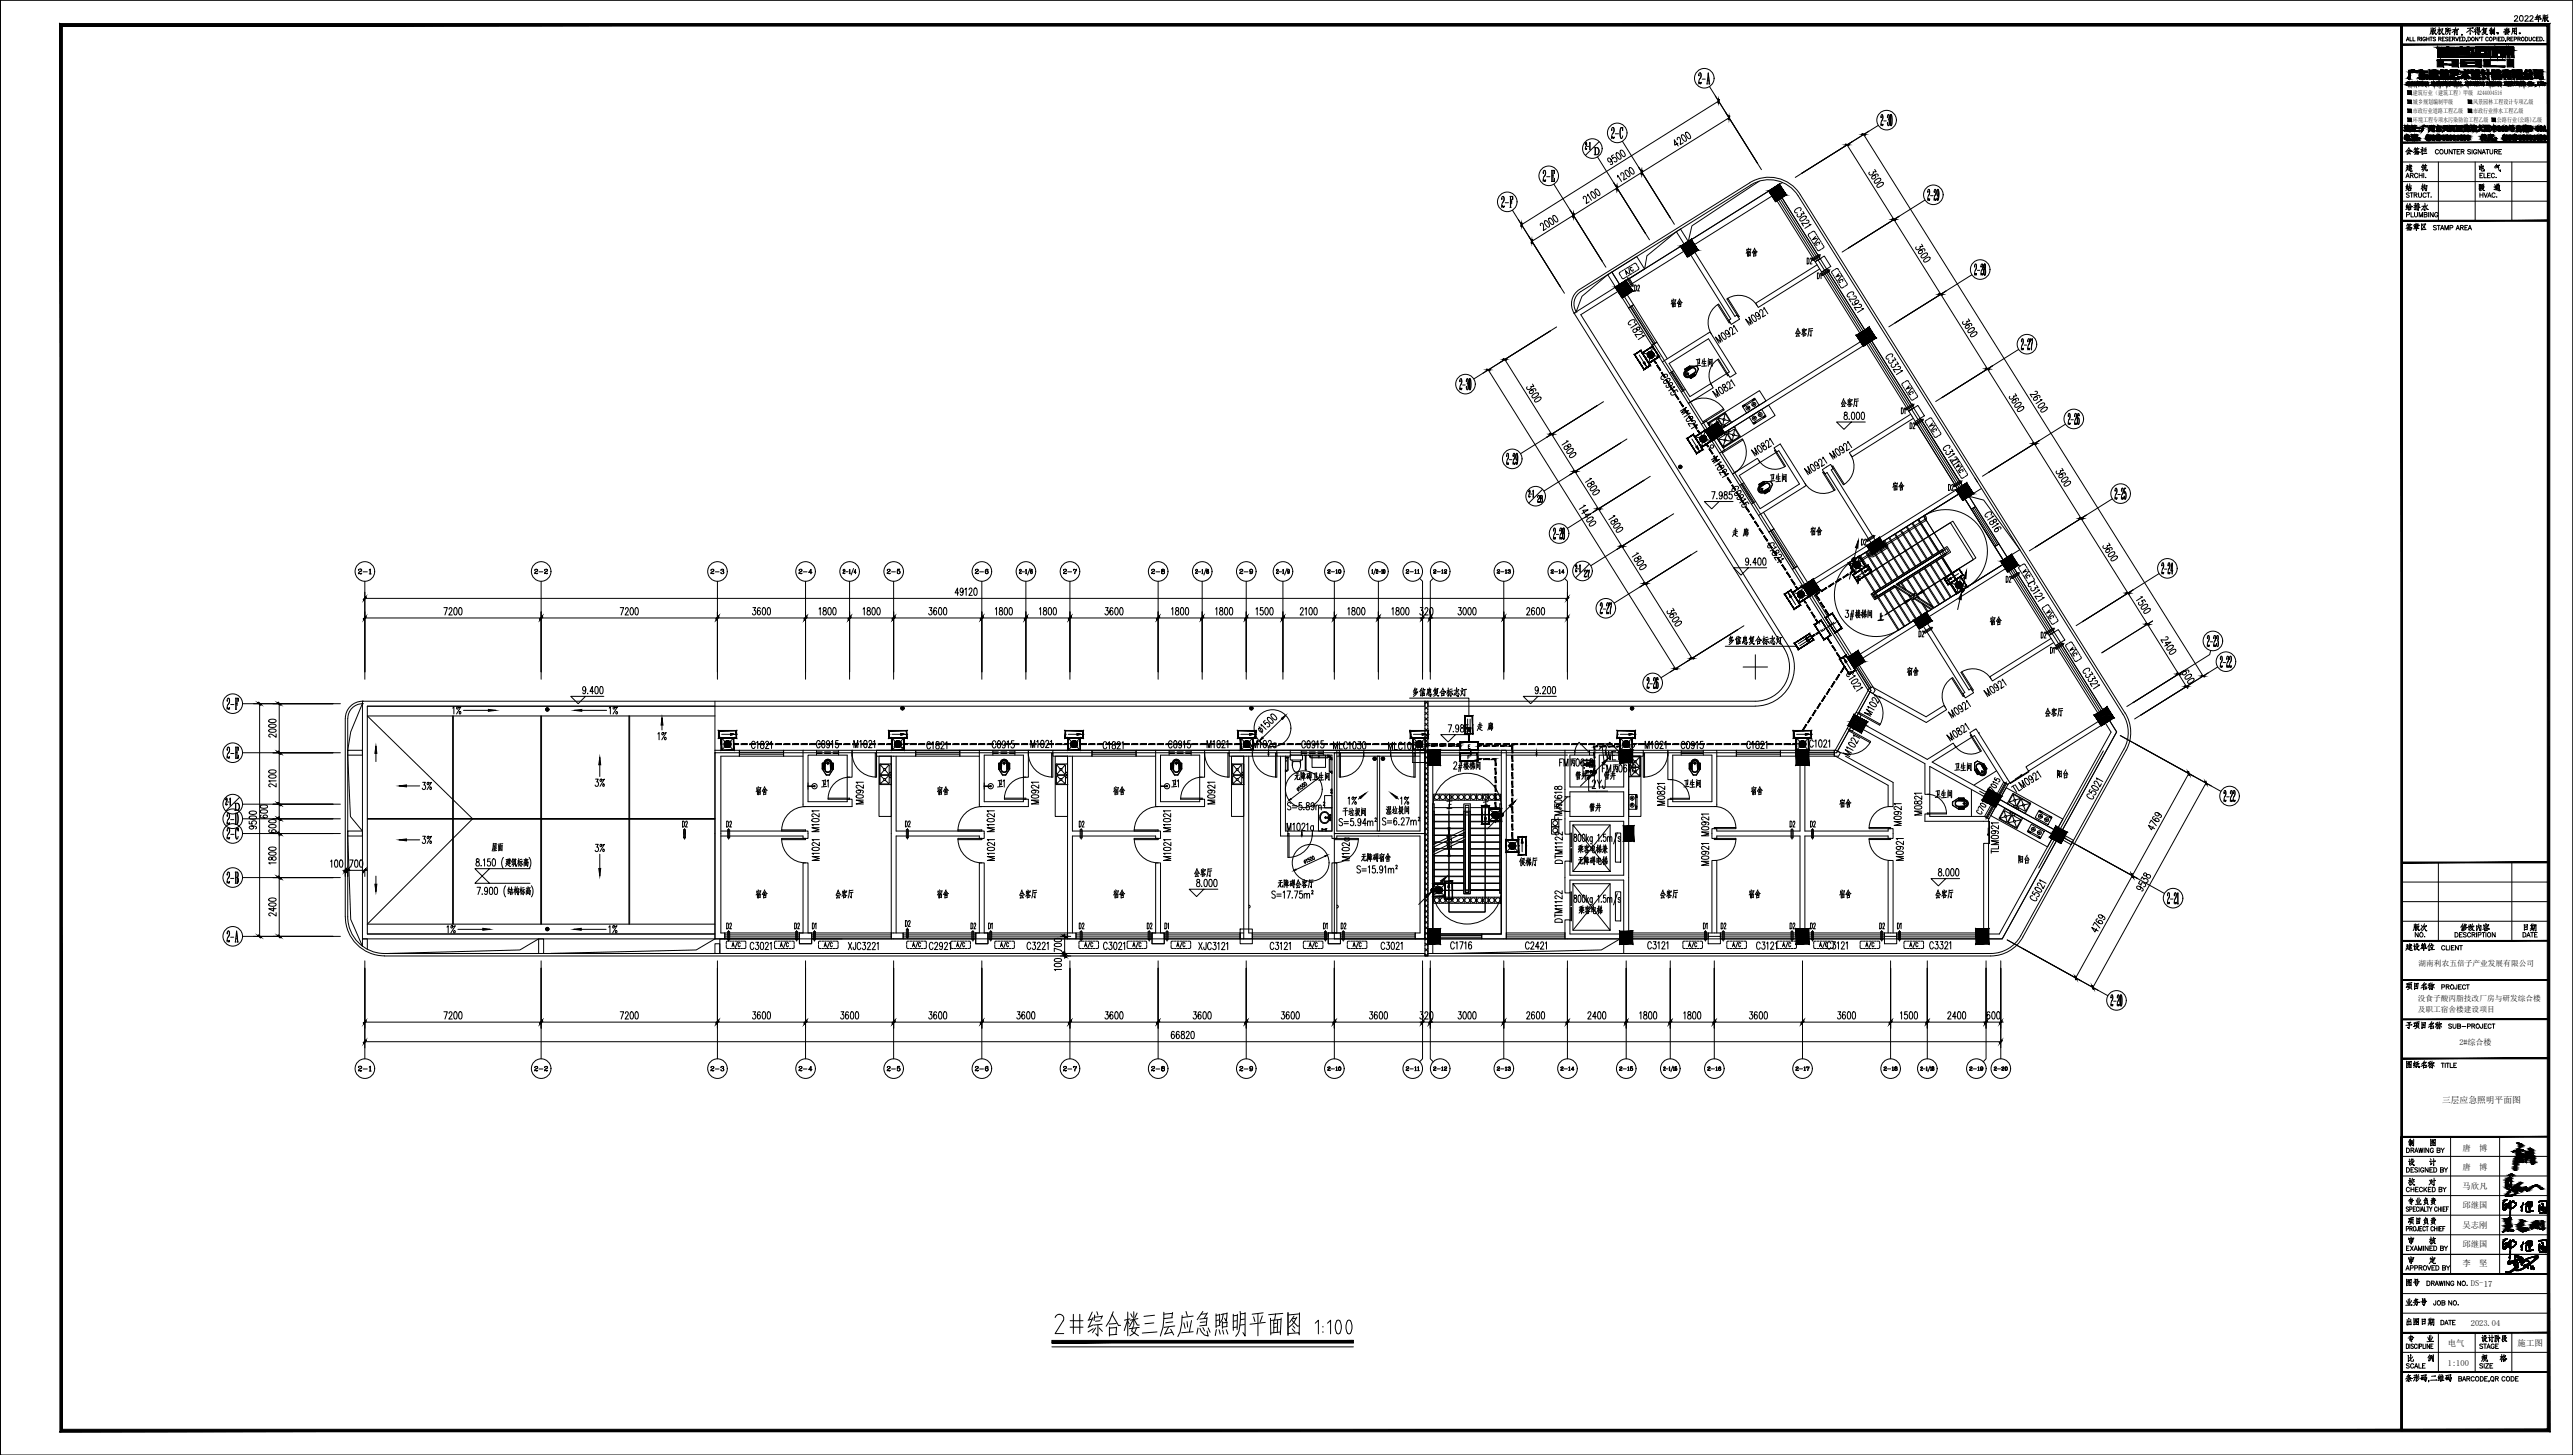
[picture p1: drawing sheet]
<svg xmlns="http://www.w3.org/2000/svg" width="1051mm" height="594mm" viewBox="0 0 1051 594" stroke-linecap="round" stroke-linejoin="round" font-family="sans-serif">
<defs><g id="words">
<text font-size="15.4" x="443.1" y="546.8">综合楼三层应急照明平面图</text>
<text font-size="12.3" x="429.7" y="545.7">2#</text>
<g font-size="7.1">
<text x="681.2" y="126.6">宿舍</text>
<text x="732" y="138.6">会客厅</text>
<text x="738.4" y="219.8">宿舍</text>
<text x="756.7" y="253.6">楼梯间</text>
<text x="758.1" y="254.4" transform="rotate(-90 758.1 254.4)">3#</text>
<text x="811.7" y="256.5">宿舍</text>
<text x="704.8" y="264.2">多信息复合标志灯</text>
<text x="834.3" y="293.9">会客厅</text>
<text x="598" y="316.1" transform="rotate(-90 598 316.1)">2#</text>
<text x="527.4" y="320">无障碍卫生间</text>
<text x="642.4" y="319.6">管井</text>
<text x="654" y="319.6">管井</text>
<text x="839.3" y="318.9">阳台</text>
<text x="547.2" y="334.4">干垃圾间</text>
<text x="565.1" y="333.7">湿垃圾间</text>
<text x="648.1" y="332.7">管井</text>
<text x="750.4" y="330.9">宿舍</text>
<text x="554.9" y="353.1">无障碍宿舍</text>
<text x="643.5" y="349.6">乘客电梯兼</text>
<text x="823.4" y="353.8">阳台</text>
<text x="619.5" y="354.9">侯梯厅</text>
<text x="307.6" y="367.9">宿舍</text>
<text x="340.1" y="367.9">会客厅</text>
<text x="381.7" y="367.9">宿舍</text>
<text x="415.2" y="367.9">会客厅</text>
<text x="453.7" y="367.9">宿舍</text>
<text x="677" y="367.9">会客厅</text>
<text x="713.3" y="367.9">宿舍</text>
<text x="750.4" y="367.9">宿舍</text>
<text x="789.5" y="367.9">会客厅</text>
</g>
<g font-size="6.6">
<text x="711.9" y="105.8">宿舍</text>
<text x="691.4" y="150.6">卫生间</text>
<text x="750.7" y="167.2">会客厅</text>
<text x="721.8" y="197.9">卫生间</text>
<text x="771.9" y="201.4">宿舍</text>
<text x="777.9" y="276.9">宿舍</text>
<text x="576.1" y="285.4">多信息复合标志灯</text>
<text x="189.1" y="292.8" transform="rotate(-90 189.1 292.8)">1%</text>
<text x="252.9" y="292.8" transform="rotate(-90 252.9 292.8)">1%</text>
<text x="267.4" y="303.4">1%</text>
<text x="596.5" y="315.4">楼梯间</text>
<text x="797.3" y="315.7">卫生间</text>
<text x="242" y="322.4">3%</text>
<text x="686.5" y="322.8">卫生间</text>
<text x="307.6" y="325.6">宿舍</text>
<text x="381.7" y="325.6">宿舍</text>
<text x="453.7" y="325.6">宿舍</text>
<text x="714" y="325.6">宿舍</text>
<text x="789.2" y="327">卫生间</text>
<text x="171.1" y="345.7">3%</text>
<text x="199.7" y="348.5">屋面</text>
<text x="205.3" y="354.9">建筑标高</text>
<text x="486.8" y="359.1">会客厅</text>
<text x="643.5" y="354.2">无障碍电梯</text>
<text x="520.7" y="363.7">无障碍会客厅</text>
<text x="206" y="366.5">结构标高</text>
<text x="643.8" y="374.3">乘客电梯</text>
</g>
<g font-size="6.2">
<text x="332.3" y="306.6">C0915</text>
<text x="403.9" y="306.6">C0915</text>
<text x="475.9" y="306.6">C0915</text>
<text x="530.6" y="306.6">C0915</text>
<text x="685.4" y="306.9">C0915</text>
<text x="635.7" y="314">FM</text>
<text x="642.4" y="314">0618</text>
<text x="653.3" y="316.4">FM</text>
<text x="171.1" y="323.5">3%</text>
<text x="549.3" y="329.5">1%</text>
<text x="570.8" y="329.5">1%</text>
<text x="638.9" y="329.1" transform="rotate(-90 638.9 329.1)">0618</text>
<text x="638.9" y="335.8" transform="rotate(-90 638.9 335.8)">FM</text>
<text x="545.7" y="338.3">S=5.94m</text>
<text x="563.4" y="338">S=6.27m</text>
<text x="242" y="348.9">3%</text>
<text x="181.3" y="382.1">1%</text>
<text x="247.3" y="382.1">1%</text>
</g>
<g font-size="5.3">
<text x="670.6" y="119.9" transform="rotate(-90 670.6 119.9)">D2</text>
<text x="783.2" y="176.4" transform="rotate(-90 783.2 176.4)">D2</text>
<text x="145" y="235.7">2-1</text>
<text x="650.2" y="236.7" transform="rotate(-90 650.2 236.7)">27</text>
<text x="822.3" y="238.8" transform="rotate(-90 822.3 238.8)">D2</text>
<text x="786.7" y="261.4" transform="rotate(-90 786.7 261.4)">D2</text>
<text x="633.9" y="331.6">丙</text>
<text x="299.9" y="339" transform="rotate(-90 299.9 339)">D2</text>
<text x="443.8" y="339" transform="rotate(-90 443.8 339)">D2</text>
<text x="734.1" y="339" transform="rotate(-90 734.1 339)">D2</text>
<text x="295.6" y="380.3">D2</text>
<text x="439.6" y="380.3">D2</text>
<text x="550.7" y="380.3" transform="rotate(-90 550.7 380.3)">D2</text>
<text x="701.7" y="380.3">D2</text>
<text x="729.9" y="380.3">D2</text>
<text x="145" y="438.5">2-1</text>
</g>
<g font-size="4.9">
<text x="740.8" y="109" transform="rotate(-90 740.8 109)">D2</text>
<text x="798.7" y="201.4" transform="rotate(-90 798.7 201.4)">D2</text>
<text x="630.8" y="206.4" transform="rotate(-90 630.8 206.4)">28</text>
<text x="763.1" y="223.7" transform="rotate(-90 763.1 223.7)">D2</text>
<text x="217.3" y="235.3">2-2</text>
<text x="289.3" y="235.3">2-3</text>
<text x="325.3" y="235.3">2-4</text>
<text x="361.2" y="235.3">2-5</text>
<text x="397.2" y="235.3">2-6</text>
<text x="433.2" y="235.3">2-7</text>
<text x="469.2" y="235.3">2-8</text>
<text x="505.2" y="235.3">2-9</text>
<text x="836.4" y="261.8" transform="rotate(-90 836.4 261.8)">D2</text>
<text x="281.5" y="339" transform="rotate(-90 281.5 339)">D2</text>
<text x="372.5" y="338.7" transform="rotate(-90 372.5 338.7)">D2</text>
<text x="742.2" y="339" transform="rotate(-90 742.2 339)">D2</text>
<text x="327.4" y="380.3" transform="rotate(-90 327.4 380.3)">D2</text>
<text x="372.5" y="379.6" transform="rotate(-90 372.5 379.6)">D2</text>
<text x="399.3" y="380.3" transform="rotate(-90 399.3 380.3)">D2</text>
<text x="471.3" y="380.3" transform="rotate(-90 471.3 380.3)">D2</text>
<text x="742.2" y="380.3" transform="rotate(-90 742.2 380.3)">D2</text>
<text x="770.5" y="380.3" transform="rotate(-90 770.5 380.3)">D2</text>
<text x="777.5" y="380.3" transform="rotate(-90 777.5 380.3)">D1</text>
<text x="217.3" y="438.5">2-2</text>
<text x="289.3" y="438.5">2-3</text>
<text x="325.3" y="438.5">2-4</text>
<text x="361.2" y="438.5">2-5</text>
<text x="397.2" y="438.5">2-6</text>
<text x="433.2" y="438.5">2-7</text>
<text x="469.2" y="438.5">2-8</text>
<text x="505.2" y="438.5">2-9</text>
<text x="541.2" y="438.5">2-10</text>
<text x="573.3" y="438.5">2-11</text>
<text x="584.2" y="438.5">2-12</text>
<text x="610.3" y="438.5">2-13</text>
<text x="660.4" y="438.5">2-15</text>
<text x="696.4" y="438.5">2-16</text>
<text x="732.4" y="438.5">2-17</text>
<text x="768.3" y="438.5">2-18</text>
<text x="803.3" y="438.5">2-19</text>
</g>
<g font-size="4.4">
<text x="744.7" y="115" transform="rotate(-90 744.7 115)">D1</text>
<text x="778.9" y="170" transform="rotate(-90 778.9 170)">D1</text>
<text x="541.2" y="235.3">2-10</text>
<text x="573.3" y="235.3">2-11</text>
<text x="584.2" y="235.3">2-12</text>
<text x="610.3" y="235.3">2-13</text>
<text x="632.2" y="235.3">2-14</text>
<text x="840" y="267.8" transform="rotate(-90 840 267.8)">D1</text>
<text x="334.1" y="380.3" transform="rotate(-90 334.1 380.3)">D1</text>
<text x="406" y="380.3" transform="rotate(-90 406 380.3)">D1</text>
<text x="478" y="380.3" transform="rotate(-90 478 380.3)">D1</text>
<text x="542.9" y="380.3" transform="rotate(-90 542.9 380.3)">D1</text>
<text x="698.1" y="380.3" transform="rotate(-90 698.1 380.3)">D1</text>
<text x="636.4" y="438.1">2-14</text>
<text x="813.2" y="438.1">2-20</text>
</g>
<text font-size="3.6" x="997.5" y="450.5">三层应急照明平面图</text>
<text font-size="3.5" x="747.2" y="256.1">F</text>
<g font-size="3.4">
<text x="1005.8" y="469.8">唐</text>
<text x="1012.6" y="469.8">博</text>
<text x="1005.8" y="477.8">唐</text>
<text x="1012.6" y="477.8">博</text>
<text x="1005.8" y="485.5">马欣凡</text>
<text x="1005.8" y="493.2">邱继国</text>
<text x="1005.8" y="501.3">吴志刚</text>
<text x="1005.8" y="509.3">邱继国</text>
<text x="1005.8" y="516.9">李</text>
<text x="1012.6" y="516.9">坚</text>
<text x="1009.2" y="525.2">DS-17</text>
<text x="1009.2" y="541.2">2023.04</text>
<text x="999.8" y="549.5">电气</text>
<text x="1028.3" y="549.5">施工图</text>
<text x="999.8" y="557.5">1:100</text>
</g>
<text font-size="3.3" x="1004.5" y="426.7">2#综合楼</text>
<g font-size="3.1">
<text x="987.8" y="394.5">湖南利农五倍子产业发展有限公司</text>
<text x="987.5" y="408.9">没食子酸丙脂技改厂房与研发综合楼</text>
<text x="987.5" y="413.1">及职工宿舍楼建设项目</text>
</g>
<g font-size="2.6">
<text x="985.5" y="38.6">建筑行业（建筑工程）甲级 A244004516</text>
<text x="985.5" y="45.9">市政行业道路工程乙级</text>
<text x="985.6" y="42.3">城乡规划编制甲级</text>
<text x="1010.1" y="45.9">市政行业排水工程乙级</text>
<text x="1010.2" y="42.3">风景园林工程设计专项乙级</text>
<text x="985.6" y="49.6">环境工程专项水污染防治工程乙级</text>
<text x="1019.9" y="49.6">公路行业(公路)乙级</text>
</g>
</g></defs>
<!-- layer: PUB_TITLE -->
<g fill="none" stroke="#000" stroke-width=".41">
<path d="M0 .1v594h1050.9v-594h-1050.9v594M980.9 10.1h60v8h-60zM980.9 10.1h60v574.1h-60zM980.9 18.1h60v40h-60zM982.9 16.7l.5-1.5 .6 1.5M983.1 16.2h.7M984.3 15.2v1.5h.9M985.6 15.2v1.5h.8M987.6 15.9l.8-.1 .2-.3-1-.3v1.5M988.1 15.9l.5 .8M989.1 15.2v1.5M990.6 15.6a.6 .6 0 0 0-.8-.4 .6 .6 0 0 0-.2 .9 .53 .53 0 0 0 .5 .6 .53 .53 0 0 0 .5-.6h-.3"/>
<path d="M991.2 15.2v1.5M991.2 15.9h.9M992.1 15.2v1.5M992.5 15.2h1M992.9 11.4v1.6l-.4 1M993 12.8l.4-.1v1.1v-.4M993 15.2v1.5M993.4 11.3v1M993.7 12.3l-.7 .1M993.9 11.5l-.1 1.6-.4 1M994.1 12.7l.7 1.2h.4l-.5-.2M994.2 12.4l.7-.2-1.3 1.9"/>
<path d="M994.8 15.4l-.9-.1v.5l.8 .3 .1 .4-.4 .2-.6-.2M994.8 11.4l-.8 .4M995.4 19.4h1.3v3.8h6.1v.3h-7v-3.8h-.4zM996.1 15.9l.8-.1 .2-.3-1-.3v1.5M996.2 11.3l.1 2.8v-.5M996.3 12.5l.3 .3M996.3 12.1l-.8 1.4M996.6 15.9l.5 .8M996.6 12l-1 .2M996.7 12.3l1.1 1.6 .4 .1-.6-.4M996.8 12l1-.2-.5 1.3-.9 1M997 19.4h5.8v.6l-2.6-.3v.4h2.6v.3h-2.6v.5h1.8v-.4h.8v.7h-2.6v.5h2.6v.2h-2.6v.6h2.6v.2h-2.6v.3h-.8v-.3h-2.4v-.2h2.4v-.6h-2.4v-.2h2.4v-.5h-2.4v-.3h2.4v-.5h-2.4v-.3h2.4v-.4h-2.4z"/>
<path d="M997.5 15.9h.6M998.5 15.2h-1v1.5h1M999 12.2l.7-.1v.7h-.6M999.7 11.4l-.7 .4-.1-.2 .1 1.4-.4 1.1M999.8 15.4l-.8-.1-.1 .4 .9 .4v.4l-.3 .2-.6-.2M1000.3 15.9h.6M1000.6 12.4v1.7v-.3M1000.8 11.5l-.7 .3-.1-.2v1.6l-.7 .9M1001 12.3l-.9 .1M1001.3 15.2h-1v1.5h1M1001.7 15.9l.8-.1 .2-.3-1-.3v1.5M1002.2 15.9l.5 .8"/>
<path d="M1002.5 12.4v1.8v-.3M1002.5 12.5l1.2-.1-.1 1.8-.4-.3 .4 .3M1003 11.2l-.7 1.4-.8 .7M1003 15.2l.6 1.5 .5-1.5M1003.3 19.4h7.5v.3h-2.3v.4h1.9v1.5h.4v.3h-1.3v-1.5h-1v.7h.3l-.3 .8h-.8v-.5h-4.4v-.3h4.4v-.7h-1.9v.2h1.5v.3h-4v-.3h1.5v-.2h-1.5v-.3h1.5v-.4h-1.5zM1003.3 19.4v.3M1003.4 13.4h-.8M1003.4 12.9l-.8 .1M1003.9 12l.3-.1-2.5 .2M1004.5 15.9h.6M1004.8 19.9v.2h-1.5v.3h1.5v.2h-1.5v.3h4v-.3h-1.5v-.2h1.9v.7h-4.4v.3h4.4v.5h.8v-.5h.3l-.3-1h1v1.5h1.3v-.3h-.4v-1.5h-1.9v-.2M1004.8 19.2l6 .2v.3h-2.3v.4h1.9v1.5h.4v.3h-1.3v-1.5h-1v.7h.3l-.3 .8h-.8v-.5h-4.4v-.3h4.4v-.7h-1.9v.2h1.5v.3h-4v-.3h1.5v-.2h-1.5v-.3h1.5v-.4h-1.5v-.3"/>
<path d="M1004.8 19.2l-1.5 .2M1005.4 15.2h-.9v1.5h.9M1005.6 14.1l-.1 .6M1005.8 19.9v.2h1.9M1005.8 19.7v.4h1.9M1005.8 19.7h1.9v.4h-1.9zM1005.8 19.7h1.9v.4M1005.8 15.2h.5a.82 .82 0 0 1 .6 .7 .82 .82 0 0 1-.6 .8h-.5zM1007.5 16.6l-.2 .4M1008 15.2h.5a.82 .82 0 0 1 .6 .7 .82 .82 0 0 1-.6 .8h-.5zM1008.9 12.1v2v-.4M1009 19.4h1.8v.3h-1.8"/>
<path d="M1009.1 11.6l-1.7 1.6M1009.4 12.5l.8 .7M1009.9 11.4h.3l-2.4 .2M1011.1 12.5v1.7v-.4M1011.2 19.2h7.5v4.3h-7.5zM1011.3 11.3l-.7 .9M1011.4 12l-.9 1.1M1011.7 11.2l.2 1.2 .8-.2 .1-.9-1 .1M1011.8 19.5h6.1v3.7h-6.1zM1011.8 13.2l.1 .5M1012.1 15.2v1.5l-1-1.5v1.5M1012.4 20h4.2v-.3h.6v.3h.5v.2h-.5v2.8h-.6v-2.8h-3.6v1.7h2v-1.1h-1.6v-.3h2.3v1.7h-3.3z"/>
<path d="M1012.4 11.8h-.5M1012.5 12.7v1.5l-.4-.3 .4 .3M1012.8 15.3l-.1 .3M1012.9 12.5l-1.3 .2M1013 13h.2l-1.8 .1M1013.2 15.2h1M1013.7 15.2v1.5M1014.3 11.9v.9l1.1-.2v-.7l-1.1 .1M1014.4 11.2l-.7 1.2M1014.5 13.3l1.5 .7h-.5M1014.5 13.1l.9-.1-1.6 1.2M1014.6 12.8l-.8 .8"/>
<path d="M1015.1 12.3l-.7 .1M1015.6 11.6h.2l-1.5 .1M1016.3 15.6a.6 .6 0 0 0-.8-.4 .6 .6 0 0 0-.2 .9 .55 .55 0 0 0 .4 .6 .55 .55 0 0 0 .6-.3M1017.1 12.7v1v-.2M1017.1 12.9l1.1-.2-.3 .9-.2-.2 .2 .2M1017.2 11.5l-.3 .8M1017.6 11.2v3v-.3M1018 12.4l.3-.1-1.6 .2M1018.1 11.9l-.9 .1M1018.4 11.9l.1 1.4v-.4M1018.4 16l.9-.2v-.5l-.9-.1v1.5M1018.8 11.3v2.7l-.3-.3 .3 .3"/>
<path d="M1019.1 19.2h3v1.5h-1.7v-.2h1.1v-1h-1.4v4h-1zM1019.8 13.4l.6 .3zM1019.9 13.4l.5 .1-.3 .2M1019.9 15.2v1.5M1020.1 13.4v.2M1020.1 13.4l.1 .4 .1-.3M1020.1 13.6h.3M1020.5 15.9h.5M1021.4 15.2h-.9v1.5h.9M1021.8 15.2h.5a.84 .84 0 0 1 .5 .7 .84 .84 0 0 1-.5 .8h-.5zM1022.5 19.2h1.9v2h-1.9v-.3h1.5v-1.4h-1v.8h.6v.2h-1.1zM1023.5 16.6l-.2 .4"/>
<path d="M1023.5 12.3v1.1M1023.6 13.5l-.5 .5 1.2-.2M1024 11.4l-1.5 1.7M1024 15.9l.9-.1 .2-.3-1.1-.3v1.5M1024.1 12l.7 .8h.3l-.5-.2M1024.1 13.6l.5 .5M1024.2 12.4l-.7 .1M1024.2 12.7l-.7 .1M1024.3 13l-.8 .1M1024.6 15.9l.5 .8M1024.6 11.9h.3l-2 .1M1024.6 13.3h.2l-2 .1"/>
<path d="M1024.7 19.2h2v1.3h-1.1v-.2h.6v-.8h-1.1v1.4h1.6v.3h-2zM1025.5 15.9h.6M1026.2 11.5v1.8l-.4 .7M1026.2 11.7l1.7-.3-.1 2.6-.3-.4 .3 .3M1026.5 15.2h-1v1.5h1M1026.9 16l.9-.1v-.6l-.9-.1v1.5M1027 11.6v2.2v-.4M1027 6.9l.3-.4 .6-.1 .4 .6-1.4 1.7h1.5M1027.5 12.2l-1 .2M1027.6 12.8l-1.1 .1M1028.4 15.9l.9-.1v-.5l-.9-.1v1.5M1028.9 15.9l.5 .8"/>
<path d="M1029.4 6.5a1.11 1.11 0 0 1 1.3 .8 1.11 1.11 0 0 1-.8 1.4h-.2a1.49 1.49 0 0 1-.3-2.2zM1031.3 6.9l.2-.4 .7-.1 .4 .6-1.4 1.7h1.5M1031.5 15.2h.5a.82 .82 0 0 1 .5 .7 .82 .82 0 0 1-.5 .8h-.5zM1033 15.2v1.3l.4 .2 .5-.2v-1.3M1033.3 6.9l.2-.4 .7-.1 .4 .6-1.4 1.7h1.5M1035.5 15.6a.6 .6 0 0 0-.8-.4 .6 .6 0 0 0-.2 .9 .55 .55 0 0 0 .4 .6 .55 .55 0 0 0 .6-.3M1036 15.9h.6M1036.4 6l-.9 1.3M1036.8 6.6v2.3v-.4M1037 15.2h-1v1.5h1M1037.3 6.5h.3l-1.4 .2M1037.4 15.2h.5a.82 .82 0 0 1 .5 .7 .82 .82 0 0 1-.5 .8h-.5z"/>
<path d="M1037.6 7.8l.4-.1-2.7 .2M1037.6 7.1l-1.5 .2-.1-.2 .2 .7M1038.7 6.2v1.5l-.4 1.1M1038.8 7.5h.5l-.1 1v-.3M1038.9 16.6h.1M1039.2 6v1.1M1039.5 7l-.7 .1M1039.7 6.2v1.3l-.5 1.3M1039.9 7.4l.7 1.3h.4l-.5-.2M1040 7.1l.7-.1-1.3 1.8M1040.6 6.1l-.8 .4M1050.9 .1h.1"/>
<path d="M1050.9 .1v594M983.3 34.9h.5zM983.3 33.6h.4a.7 .7 0 0 0-.5 .6 .7 .7 0 0 0 .3 .7l-.4-.3zM983.5 33.6h.3v.3zM983.5 37.2h1.4v1.3h-1.4zM983.6 34.3h.3l-.1 .6zM984 33.6h.3l-.1 1 .3 .3-.4-.2zM984.7 33.6h.2l-.1 1-.3 .3 .3-.3zM985.4 33.6l-.1 .8h.3h-.3v.5h-.3zM985.4 33.6l.5 1.3h-.3v-.5h-.3h.3zM986 33.6h.2l.5 1.3zM986.1 33.7l.2 1.2h-.3z"/>
<path d="M986.6 33.6h.3l-.1 1.3zM987.3 34.9h.4zM987.3 33.6h.3a.69 .69 0 0 0-.5 .6 .69 .69 0 0 0 .4 .7l-.5-.5zM987.5 33.6h.2l.1 .3zM987.5 34.3h.4l-.1 .6zM988 33.6h.4a.68 .68 0 0 1 .4 .8 .68 .68 0 0 1-.8 .5 .64 .64 0 0 0 .7-.6 .64 .64 0 0 0-.7-.7zM988.1 33.6h.3l-.1 1.3h-.2zM989.1 33.8l.5-.2-.3 .1-.2 .6 .4 .6-.5-.5zM989.5 33.6l.3 .3a.61 .61 0 0 1 0 .7 .61 .61 0 0 1-.5 .3l.4-.3zM989.9 33.6h.3l.5 1.3zM990 33.7l.3 1.2h-.4zM990.6 33.6h.3l-.1 1.3z"/>
<path d="M991.1 33.8l.5-.2a.7 .7 0 0 0-.5 .6 .7 .7 0 0 0 .3 .7l-.3-.2zM991.2 34.9h.5zM991.4 33.6l.3 .3zM991.5 34.3h.4l-.2 .6zM993.3 33.6l-.1 .8h.3h-.4l.1 .5h-.3zM993.3 33.6l.6 1.3h-.4v-.5h-.3h.3zM993.9 33.6l.8 .1v.4l-.5 .1 .3-.1 .1-.3zM994 33.6h.4l-.1 1.3h-.4zM994.4 34.3l.4 .6h-.2zM995 33.9l.6-.3a.7 .7 0 0 0-.5 .6 .7 .7 0 0 0 .3 .7l-.4-.3zM995.2 34.9l.6-.3zM995.4 33.6h.3l.1 .3z"/>
<path d="M995.9 33.6h.3l-.1 .6 .5 .1h-.5l.1 .6h-.3zM996.4 33.6h.4v1.3h-.4l.2-.6-.5-.1h.5zM997 33.6h.7l-.3 .1v1.2h.3h-.7h.3v-1.2zM998 33.6h.7l-.8 .3zM998.2 33.6h.3v1.3h-.4zM998.2 33.6h.5l.1 .3zM998.9 34.9l.8-.3v.3zM998.9 33.6h.5l-.2 .1v1.2h-.3zM998.9 33.6h.7l.1 .2zM999.2 34.2l.3-.2v.4zM1000 33.8l.6-.2a.67 .67 0 0 0-.6 .6 .67 .67 0 0 0 .4 .7 .68 .68 0 0 1-.4-1.1zM1000.2 34.9l.5-.3z"/>
<path d="M1000.4 33.6h.3v.3zM1000.9 33.6h.7l-.7 .3zM1001.1 33.6h.3l.1 1.3h-.4zM1001.1 33.6h.5l.1 .3zM1001.8 33.6h.4l.1 1.3-.4-.2zM1002.5 33.6h.2l-.1 1.2-.5 .1 .5-.3zM1002.8 33.6l.8 .1v.4l-.5 .1h.3l.1-.4zM1002.9 33.6h.3l-.1 .6h.3l-.3 .1 .1 .6h-.4zM1003.3 21.6h4v.3h-4zM1003.3 22.2h7.5v.2h-7.5zM1003.3 34.3l.4 .6zM1003.3 23.1v.4h7.4h-7.4z"/>
<path d="M1003.3 22.7h.8v.5h5.9v-.5h.8v.8h-7.5zM1004.1 23.1l5.8 .1M1004.2 33.6l-.1 .8h.3h-.3v.5h-.3zM1004.2 33.6l.5 1.3-.6-.5h.3zM1004.8 34.9l.9-.3-.1 .3zM1004.8 33.6h.4v1.3h-.3zM1007.2 33.6l-.2 .8h.4h-.4v.5h-.3zM1007.2 33.6l.5 1.3-.7-.5h.4zM1007.8 33.6l.7 .1 .1 .4-.6 .1h.4v-.4zM1007.8 33.6h.4l-.1 1.3h-.3zM1008.2 34.3l.5 .6zM1008.8 33.6h.8l-.8 .3z"/>
<path d="M1009.1 33.6h.3v1.3h-.4zM1009.1 33.6h.5v.3zM1009.9 33.6h.6l-.2 .1v1.2h.2h-.6l.3-.1v-1.1zM1010 23.1l-5.9 .1v-.5h-.8v.8h7.5v-.8h-.8v.5h-5.9M1010.8 23.1v.4h-7.5v-.3M1010.8 34.5v.4zM1010.8 33.7l.5-.1-.3 .1 .1 .4a.41 .41 0 0 1 .5 .4 .41 .41 0 0 1-.6 .4l.5-.3-.6-.5zM1010.9 34.9h.3zM1011.2 33.6h.2zM1011.3 33.7l.2 .2zM1011.8 33.6h.7l-.7 .3zM1012 33.6h.3l.1 1.3h-.4z"/>
<path d="M1012 33.6h.5l.1 .3zM1012.4 22.5h3.5v.3h-3.5zM1012.9 33.6h.6l-.3 .1v1.2h.3h-.6h.2v-1.2zM1013.8 33.8l.6-.2a.67 .67 0 0 0-.6 .6 .67 .67 0 0 0 .4 .7l-.4-.1zM1014 34.9l.6-.3zM1014.2 33.6h.3l.1 .3zM1015.7 33.6a.68 .68 0 0 1 .9 .6 .68 .68 0 0 1-.9 .7 .64 .64 0 0 0 .7-.6 .64 .64 0 0 0-.7-.7zM1015.7 33.6h.3v1.3h-.3zM1016.7 34.9l.9-.3-.1 .3zM1016.7 33.6h.7l.1 .3zM1016.7 33.6h.5l-.3 .1v.5h.3h-.3l.1 .7h-.2zM1016.9 34.2l.5-.2v.4z"/>
<path d="M1017.7 34.5l.1 .4zM1017.8 33.7l.4-.1-.3 .1 .1 .4a.41 .41 0 0 1 .5 .4 .41 .41 0 0 1-.5 .4l.4-.3-.6-.5zM1017.9 34.8l.3 .1zM1018.1 33.6h.2zM1018.3 33.7l.2 .2zM1018.8 33.6h.6l-.2 .1v1.2h.2h-.6l.2-.1v-1.1zM1019.9 33.6h.4l-.5 .5 .3 .8-.5-.5zM1019.9 34.9h.5zM1020.1 33.6l.3 .3zM1020.1 34.3h.5l-.2 .6zM1020.4 21.2h1.7v2.3h-1.7v-.3h1.1v-1.7h-1.1zM1020.6 33.6h.3l.5 1.3z"/>
<path d="M1020.7 33.7l.2 1.2h-.3zM1021.2 33.6h.4l-.1 1.3zM1022.4 22h4.3v.3h-1.6v1.2h-1v-1.2h-1.7zM1022.5 21.4h4.2v.3h-4.2zM1022.5 22.6h.8v.9h-.8zM1022.8 33.6h.6l-.3 .1v1.1l.3 .1h-.6h.2zM1023.6 33.6h.2l.6 1.3zM1023.7 33.7l.2 1.2h-.3zM1024.1 27.3v-3h2.6v3M1024.2 33.6h.4l-.2 1.3zM1024.6 34.5l.1 .4zM1024.7 33.7l.4-.1-.3 .1 .1 .4a.43 .43 0 0 1 .5 .3 .43 .43 0 0 1-.2 .5h-.3l.4-.3-.6-.5z"/>
<path d="M1024.8 34.9h.3zM1025 33.6h.3zM1025.2 33.7l.2 .2zM1025.7 33.6h.7l-.7 .3zM1025.9 33.6h.3v1.3h-.4zM1025.9 33.6h.5l.1 .3zM1025.9 22.6h.8v.9h-.8zM1026.7 33.6h.6l-.2 .1v1.2h.2h-.6h.3v-1.2zM1027.6 33.6h.8l-.8 .3zM1027.9 33.6h.2l.1 1.3h-.4zM1027.9 33.6h.5v.3zM1028.5 33.6h.4l.1 1.3-.3-.2z"/>
<path d="M1029.2 33.6h.2l-.1 1-.3 .3 .3-.3zM1029.6 33.6h.8l-.8 .3zM1029.8 33.6h.3l.1 1.3h-.4zM1029.8 33.6h.6v.3zM1030.6 34.9l.8-.3-.1 .3zM1030.6 33.6h.5l-.3 .1v.5h.2h-.2l.1 .7h-.3zM1030.6 33.6h.7l.1 .2zM1030.8 34.2l.4-.2v.4zM1032.6 33.8l.6-.2-.5 .4 .3 .9-.5-.5zM1032.8 34.9l.6-.4zM1033 33.6h.3l.1 .3zM1033.7 33.8l.4-.2-.4 .5 .3 .8-.4-.3z"/>
<path d="M1034 33.6l.3 .3a.62 .62 0 0 1 .1 .7 .62 .62 0 0 1-.6 .3l.4-.5zM1034.6 34.7l.2 .2zM1035.6 34.8l.2-.1-.2 .5zM1036.5 34.9l.8-.3v.3zM1036.5 33.6h.4l-.1 1.3h-.2zM1037.5 33.6h.8l-.8 .3zM1037.8 33.6h.3v1.3h-.4zM1037.8 33.6h.5l.1 .3zM1038.4 33.6l.8 .3a.68 .68 0 0 1 0 .8 .68 .68 0 0 1-.8 .2 .65 .65 0 0 0 .8-.6 .65 .65 0 0 0-.8-.7zM1038.5 33.6h.3v1.3h-.3zM982 53.3l1-.3-.9 .5zM982 52.1l.9 .1z"/>
<path d="M982.3 56.6h.8l-.8 .3zM982.3 56.6h1.7v-.5h-.9l.9-.1v-.5h.2l-.1 1.2zM982.3 55.4l1.9 .1h-1.7v.5h.8l-.8 .1-.2 .5zM982.3 51.2l.3 .2v.7zM982.4 52.2l.2 1zM982.5 56h.6l.2-.5v.5zM982.5 55.5h.6v-.6l.3 .1-.1 .5zM982.7 52.4l1.6-.5zM983.1 52.3l.3 1.2-.3-.1zM983.1 51.5l.2 .2-.2 .6zM983.1 53.5h1.1l.2-.6 .2 .5zM983.1 56.6h.9h-.7l.1 .6-.3 .1z"/>
<path d="M983.1 56.1h.9h-.7v.5zM983.1 57.3l1.1-.1 .1-.5 .2 .5zM983.3 55.5h.9zM983.5 44.6h1.4v1.3h-1.4zM983.5 40.9h1.4v1.3h-1.4zM983.5 48.3h1.4v1.3h-1.4zM983.6 52.2v1zM983.6 51.2l.2 .1-.2 .8zM983.8 52.8h.2zM984.1 52l.2-.1-.3 1.2-.2-.3h.3zM984.8 53.3l1.1-.4-1 .6zM984.8 52.1h1.1z"/>
<path d="M984.8 55.9h.8zM985.1 55l.4 .4zM985.2 52.1v1zM985.2 51.2l.3 .1-.1 .8zM985.3 55.9h.3l-.2 1.1 .2 .1-.2 .2zM985.4 57l.5-.3zM985.5 53.5l1.9 .1zM985.6 55.8l1.8 .1zM985.9 55.2h.6zM985.9 55.2l1.1-.3 .2 .2-.6 .1v.6l-.1-.6zM986 51.9l.2 .1v1.5zM986 56.3l1.2 .1h-1v.7l.9 .2-1.1-.1z"/>
<path d="M986 57.2h1l-1 .3zM986.2 57.1h.8v-.7h.2l-.1 .8zM986.5 55.9l.1 .5h-.4h.3zM986.5 51.2l.2 .1-.1 1h.8h-.8v1.2h-.6h.5zM986.6 52.3h.8zM986.6 56.4h.6zM988 56.9l.2 .3zM988 56.2l.2 .3zM988.1 53.2l.3 .2zM988.1 52.2l.3 .2zM989.4 51.5l2.2 .2h-2l-.1 1.1-.4 1zM989.6 51.6l1.8-.2 .2 .3z"/>
<path d="M990.3 51.2l.2 .4zM991.4 55.1l.2-.2-.4 1.5 .4 1.1a1.6 1.6 0 0 1-.2-2.4zM992.3 52l-.3 .6zM992.3 55.3h.5a1.03 1.03 0 0 0-.3 1.8 1.04 1.04 0 0 1-.2-1.8zM992.5 51.3l.3 .1-.3 1.8-.6 .6 .6-1.3zM992.5 55.3a.93 .93 0 0 1 .5 1 .93 .93 0 0 1-.7 .8 1.02 1.02 0 0 0 .2-1.8zM992.8 52l.2 .6zM993.3 51.4l.2 .1v1.9l-.2 .1zM993.4 57h.7l.4-.3-.1 .5zM993.6 55.3h.6l-.6 .1-.2 .5zM993.6 52l.2 .5zM993.9 55.3h.3a1.3 1.3 0 0 1-.8 1.7l.3-.4a.67 .67 0 0 0 .6-.6 .67 .67 0 0 0-.4-.7z"/>
<path d="M994.1 51.2l.2 .1-.2 2.5zM994.8 51.7l2.2-.2 .3 .2zM995.1 55.3h.5a1.03 1.03 0 0 0-.3 1.8 1.09 1.09 0 0 1-.2-1.8zM995.2 52l1.8 .1-1.7 .1-.1 1.3zM995.3 52.1h1.7zM995.3 55.3a.92 .92 0 0 1 .6 1 .92 .92 0 0 1-.8 .8 1.02 1.02 0 0 0 .2-1.8zM995.8 51.2l.3 .4zM995.9 52.2h.9h-.7l-.2 1.6zM995.9 52.2l1.1-.1-.2 1.3-.4-.1 .4-.2v-.9zM995.9 51.7l.2 .4zM996.2 54.9l.6 1.1-.1 .9-.5 .6 .5-1.2zM996.4 53.2h.3z"/>
<path d="M997.7 52.3l2.1-.2 .3 .2zM997.7 56.7l.4 .4zM997.8 55.3h.6h-.5l-.1 .5zM997.9 51.4l1.7-.2 .3 .3zM998.1 55.3l.5 .3-.3 .5a.53 .53 0 0 1 .4 .7 .53 .53 0 0 1-.8 .3l.5-.1a.54 .54 0 0 0 .1-.5 .54 .54 0 0 0-.4-.4 .41 .41 0 0 0 .3-.4 .41 .41 0 0 0-.3-.4zM998.7 52.3h.2l-.3 .8-.9 .7 .8-.9zM998.8 51.5l.1 .8zM999 52.3l.4 .8 .8 .4a1.05 1.05 0 0 1-1.2-1.2zM999.2 55.4l.7-.1-.7 .3 .7 .5a.6 .6 0 0 0-.6 .3 .6 .6 0 0 0 0 .6l.3 .1a.5 .5 0 0 1-.6-.4 .5 .5 0 0 1 .4-.6zM999.4 56.2l.4-.1a.56 .56 0 0 1 .3 .8 .56 .56 0 0 1-.8 .2l.7-.4zM999.6 55.3l.5 .3-.2 .5 .1-.4zM1000.4 52.9h.3h-.3"/>
<path d="M1000.4 51.8l.3 .5zM1000.6 55.5l.6-.2a1.05 1.05 0 0 0-.2 1.8 1.08 1.08 0 0 1-.4-1.6zM1000.6 51.3l.4 .4zM1001 55.3a.92 .92 0 0 1 .6 1 .92 .92 0 0 1-.8 .8 1.04 1.04 0 0 0 .2-1.8zM1001.2 51.7l-.5 2-.3-.8 .4-.1zM1001.2 51.5l1.6-.2 .2 .3zM1001.4 52l.8 .1h-.7v.7h.4l-.5 .3zM1001.5 52l.7 .1zM1001.9 52.1h.3l-.3 1-.4-.3h.4zM1001.9 56.7l.5 .4zM1002 55.4l.7-.1h-.5l-.1 .5zM1002.1 53.4l.3 .1z"/>
<path d="M1002.4 55.3l.5 .3-.3 .5a.55 .55 0 0 1 .3 .8 .55 .55 0 0 1-.8 .2 .47 .47 0 0 0 .7-.4 .47 .47 0 0 0-.5-.5l.4-.4zM1002.5 51.6l.2 1.9-.2 .3-.4-.3 .4-.1zM1003.5 53.6l2-.2 .3 .2zM1003.5 55.4l.5-.1v1.6l.3 .3h-.8l.3-.3v-1.3zM1003.6 51.3h.1M1003.6 51.4l1.9-.2 .2 .2h-2v2.1l-.2 .1zM1004 51.8l1.3 1.4zM1004.6 52.5l-.7 .8zM1004.7 56.3l.6-.2-.4 .3 .4 .7-.4-.1zM1005.1 56a.58 .58 0 0 1 .7 .6 .58 .58 0 0 1-.8 .5 .54 .54 0 0 0 .7-.5 .54 .54 0 0 0-.6-.6zM1005.1 55.3h.3l-.7 1zM1005.1 51.7l.3 .1-.6 .6z"/>
<path d="M1005.3 55.3l.4 .3zM1006.1 52l2.4-.2 .2 .2zM1006.2 53.7l.9-.6 .1 .2zM1006.3 51.5l2.2 .1zM1006.5 55.3h.4a1.05 1.05 0 0 0-.2 1.8 1.04 1.04 0 0 1-.2-1.8zM1006.6 52.7h.8h-.7v.4h1.4l-1.5 .2zM1006.6 52.7h1.5v-.4h-.7h.9l-.2 .9-.6-.1h.6v-.4zM1006.6 52.2l1.7 .1h-1.6v.4h.8h-.9zM1006.7 53.1l1.4-.4zM1006.7 52.7l1.4-.4zM1006.7 52.3h1.6zM1006.7 55.3a.93 .93 0 0 1 .6 1 .93 .93 0 0 1-.8 .8 1.07 1.07 0 0 0 .2-1.8z"/>
<path d="M1006.9 51.6h.8h-.6v.4zM1006.9 51.6h.9v.4l-.1-.4zM1006.9 51.2l.2 .3zM1007.4 52l.1 .3zM1007.6 53.2l.9 .5zM1007.6 56.7l.4 .4zM1007.7 51.2l.1 .3zM1007.7 55.3h.6h-.4l-.2 .5zM1008 55.3l.6 .3-.4 .5a.53 .53 0 0 1 .4 .7 .53 .53 0 0 1-.8 .3 .48 .48 0 0 0 .6-.3 .48 .48 0 0 0-.2-.6l-.2-.1 .4-.4zM1008.2 40.9h1.3v1.3h-1.3zM1008.2 44.6h1.3v1.3h-1.3zM1009 53.1l.9-.3-.8 .5z"/>
<path d="M1009 52.1h.9zM1009.4 51.2l.2 .1v.8zM1009.4 52.1v.9zM1009.8 51.7l1.7 .1zM1010 52l.7 .1zM1010 52.1h1.4h-1.2v.4h1h-1v.4l1 .1h-1l-.2 .7zM1010.2 52.5h1v-.4h-.7h.9l-.1 1.6-.5-.2 .4-.1v-.4l-1-.1h1v-.4zM1010.2 52.1l.5-.3v.3zM1010.5 53v.7zM1010.5 52.5l.2 .4zM1010.5 52.1h.7h-.5v.4zM1010.5 51.2l.2 .5z"/>
<path d="M1010.8 53.5h.3zM1010.9 51.3l.4 .3zM1011.9 52l2.2-.2 .3 .2zM1013 52.2l-.1 .9-1 .7 .8-.7zM1013 52l.5 .9 .8 .6-.2 .2-.6-.6zM1013 51.2l.2 .1-.1 .7zM1013.8 55.8l-.1 1.7zM1013.9 54.9l.3 .1-.2 .7-.8 .7zM1014 56l1.6-.1 .2 .2zM1014.1 55.5l1.6 .1zM1014.4 56.5h.9zM1014.4 56.5l1-.1 .2 .2-.6 .5 .3 .4-.6-.4 .6-.6z"/>
<path d="M1014.4 56.9l.5 .1zM1014.6 52.1l.7 .1zM1014.6 56.1v.4h-.2zM1014.7 55.6l-.1 .4zM1014.8 54.9l.2 .1-.1 .5zM1014.9 51.2l.3 .5zM1015.1 52.2h.2l-.1 .9-.4 .4zM1015.2 53.1l.5 .3 1.5 .1-1.4 .1zM1015.4 51.7l1.8 .1zM1015.7 52.8h1h-.8v.3h.8l-1 .2zM1015.7 52h.5zM1015.7 52.1h1.2h-1v.3h.8h-.8l-.2 .4z"/>
<path d="M1015.7 51.2l.3 .4zM1015.9 52.4h.8l.2-.3-.1 1.1-.9-.1h.8v-.3h-1l1-.1v-.3zM1015.9 52l.4-.2zM1016.1 56.8l2.4-.1 .1 .2zM1016.3 55.2l2-.2 .2 .3zM1016.3 57.5l.7-.6 .2 .1zM1016.5 53.5l.7-.1zM1016.6 51.2l.2 .1-.5 .4zM1016.7 55.6h1.2h-1.1v.3l1.1 .1h-1.1v.2l1.1 .1h-1.1v.2l1.1 .1h-1.1l-.1 .2zM1016.7 55.5l1.4 .1-.1 1.2h-1.3h1.2v-.2l-1.1-.1h1.1v-.2l-1.1-.1h1.1v-.2l-1.1-.1h1.1v-.3zM1016.8 55.6l.6-.3v.3zM1017.3 54.9l.2 .1-.1 .2z"/>
<path d="M1017.4 55.6h.7zM1017.6 56.9l.7 .5zM1017.7 52.7h1l-1 .2zM1017.7 52.7l1.9-.1v-.7h-.9l1.2-.1-.3 1.1v-.2zM1017.7 51.7l2.2 .1-2 .1v.7h.9l-1.1 .1zM1017.9 51.8h.8l-.1-.6 .3 .1-.1 .5zM1017.9 48.3h1.4v1.3h-1.4zM1018.7 52.7h.9h-.8l-.2 1.1zM1018.7 51.9h.9h-.8v.7h-.9h.8zM1018.8 51.8h1.1zM1019.1 56.4h.5zM1019.3 56.9l.1 .3z"/>
<path d="M1020.4 53l.5 .4h-.4zM1020.5 51.6h.6h-.4l-.2 .5zM1020.9 51.6l.4 .3-.3 .5a.55 .55 0 0 1 .4 .8 .55 .55 0 0 1-.8 .2 .52 .52 0 0 0 .6-.4 .52 .52 0 0 0-.5-.6l.5-.3zM1022.1 51.6h.5a1.11 1.11 0 0 0-.3 1.8 1.09 1.09 0 0 1-.2-1.8zM1022.3 51.6a.95 .95 0 0 1 .6 1 .95 .95 0 0 1-.8 .8 1.09 1.09 0 0 0 .2-1.8zM1022.9 54.9l-.5 1.2 .5 1.4-.7-1.2zM1023.3 53.1l.4 .3zM1023.3 51.7l.7-.1a.53 .53 0 0 0-.7 .5 .53 .53 0 0 0 .7 .5 .56 .56 0 0 1-.8-.1 .56 .56 0 0 1 .1-.8zM1023.3 55.5l.7-.2a1.03 1.03 0 0 0-.3 1.8 1.08 1.08 0 0 1-.4-1.6zM1023.7 51.6a.54 .54 0 0 1 .6 .5 .54 .54 0 0 1-.6 .5 .54 .54 0 0 0 .4-.5 .54 .54 0 0 0-.4-.5zM1023.7 55.3a.94 .94 0 0 1 .6 1 .94 .94 0 0 1-.8 .8 1.04 1.04 0 0 0 .2-1.8zM1024.1 52.4v.8l-.5 .2z"/>
<path d="M1024.6 57h.8l.3-.3v.5zM1024.6 52.3h2.5zM1024.8 55.3h.6l-.5 .1-.2 .5zM1025.1 51.2l1.6 .1-1.4 .1v.6h1.3l-1.5 .2zM1025.1 55.3h.3a1.3 1.3 0 0 1-.8 1.7l.4-.4a.69 .69 0 0 0 .5-.6 .69 .69 0 0 0-.4-.7zM1025.3 52h1.2l.2-.7-.1 .7zM1025.3 51.3h1.4zM1025.5 52.3v.5h1.3l-1.4 .1zM1025.5 52.8h1.3zM1025.7 53.4l.8 .1-.4 .3zM1026.4 55.3h.4a1.05 1.05 0 0 0-.2 1.8 1.04 1.04 0 0 1-.2-1.8zM1026.6 52h.1"/>
<path d="M1026.5 52.8h.3l-.3 .7h-.4l.3-.1zM1026.6 55.3a.93 .93 0 0 1 .6 1 .93 .93 0 0 1-.8 .8 1.07 1.07 0 0 0 .2-1.8zM1027.5 54.9l.6 1.1-.6 1.5 .4-1.2zM1027.9 51.6l1.8 .1-.2 1.8h-1.4h1.3v-.6h-1.3h1.3v-.6h-1.5h1.5v-.5zM1027.9 52.3h1.5h-1.3v.6h1.3h-1.3v.6h1.4h-1.4l-.2 .3zM1027.9 51.7l1.5 .1h-1.3l-.2 .5zM1028.1 51.7h1.6zM1028.6 51.2l.2 .1-.4 .4zM1029 56.6l.3 .5h-.3zM1029 55.4l.7-.1h-.5l-.2 .5zM1029.3 55.3l.6 .3-.4 .5a.54 .54 0 0 1 .4 .8 .54 .54 0 0 1-.8 .2l.7-.4-.1-.4-.4-.1 .4-.4zM1029.4 53.5v.3z"/>
<path d="M1030.3 53.2l.9-.1-.8 .3zM1030.3 52.8l.9-.1zM1030.4 55.4l.7-.1-.6 .3 .6 .5-.7 .6 .5 .4-.6-.4 .3-.6zM1030.4 52.1l.8-.2-.9 .9 .5-.6zM1030.7 56.2l.6 .1a.55 .55 0 0 1 0 .7 .55 .55 0 0 1-.7 .1l.6-.4zM1030.8 51.2l.2 .2-.6 .7 .4 .1-.4 .1zM1030.9 55.3l.5 .4-.3 .4 .1-.4zM1031.3 51.5l1.3 .1h-1.1v.4h1.1l-1.1 .1-.3 1.2-.4 .5 .4-1zM1031.5 52.5h.3l-.2 .4 1 .1h-1l-.2 .7zM1031.5 52.3l1.3 .1-.1 1.3-.5-.1 .4-.1v-.5l-1-.1h1v-.4zM1031.5 52h.9l.2-.4v.4zM1031.5 51.6h1.1z"/>
<path d="M1031.6 52.4h1.2zM1031.7 51.2l.3 .3zM1031.8 53v.5zM1031.8 52.5h.8h-.7v.4zM1032 55.3h.5a1.03 1.03 0 0 0-.2 1.8 1.06 1.06 0 0 1-.3-1.8zM1032.2 53v.5zM1032.2 52.5l.1 .4h-.5h.4zM1032.2 53.5h.3zM1032.3 55.3a.92 .92 0 0 1 .5 1 .92 .92 0 0 1-.8 .8 1.04 1.04 0 0 0 .3-1.8zM1032.6 52h.1M1033.2 53l.4 .4zM1033.2 56.7l.4 .4z"/>
<path d="M1033.3 51.7l.6-.1h-.5l-.1 .5zM1033.3 55.4l.6-.1h-.5l-.1 .5zM1033.6 51.6l.6 .3-.4 .5a.56 .56 0 0 1 .4 .8 .56 .56 0 0 1-.8 .2 .52 .52 0 0 0 .6-.4 .52 .52 0 0 0-.5-.6l.4-.3zM1033.6 55.3l.6 .3-.4 .5a.55 .55 0 0 1 .4 .8 .55 .55 0 0 1-.8 .2 .46 .46 0 0 0 .6-.4 .46 .46 0 0 0-.5-.5l.4-.4zM1034.5 52.4l1.2 .1zM1034.7 55.4l.5-.1v1.6l.4 .3h-.9l.3-.3v-1.3zM1035.9 56.3l.7-.2-.4 .2 .4 .8-.5-.1zM1036.1 51.8l.7-.2a1.08 1.08 0 0 0-.2 1.8 1.09 1.09 0 0 1-.5-1.6zM1036.3 56h.1a.58 .58 0 0 1 .7 .6 .58 .58 0 0 1-.8 .5 .54 .54 0 0 0 .7-.5 .54 .54 0 0 0-.7-.6zM1036.3 55.3h.3l-.7 1zM1036.6 51.6a.98 .98 0 0 1 .5 1 .98 .98 0 0 1-.8 .8 1.12 1.12 0 0 0 .3-1.8zM1036.6 55.3l.4 .3z"/>
<path d="M1037.5 53.1l.4 .3zM1037.5 56.9l.4 .3zM1037.5 51.7l.7-.1a.54 .54 0 0 0-.7 .5 .54 .54 0 0 0 .6 .5h-.6zM1037.5 55.4l.7-.1a.56 .56 0 0 0-.7 .5 .56 .56 0 0 0 .6 .6l-.6-.1zM1037.9 51.6a.54 .54 0 0 1 .6 .5 .54 .54 0 0 1-.6 .5l.4-.4zM1037.9 55.3l.5 .2 .1 .6-.6 .2a.52 .52 0 0 0 .4-.5 .52 .52 0 0 0-.4-.5zM1038.3 52.4h.2l-.1 .8-.6 .2 .5-.4zM1038.3 56.1h.2l-.1 .6-.5 .5zM1039.2 55.3h.4a1.03 1.03 0 0 0-.2 1.8 1.06 1.06 0 0 1-.2-1.8zM1039.3 51.6l-.2 1.1h.4h-.4v.7h-.4zM1039.3 51.6l.7 1.8h-.5v-.7h-.4h.4zM1039.4 55.3a.92 .92 0 0 1 .6 1 .92 .92 0 0 1-.9 .8 1.02 1.02 0 0 0 .3-1.8z"/>
<path d="M980.9 66.1h60M980.9 74.1h60M982.7 72.6l.7-1.8 .6 1.8M982.8 69l1.9 .9 .6-.1h-.8M982.9 67.7h.6l-.4 .8 .5-.2-1 1.6M982.9 71.9h.9M983.3 75.1l-.7 1.2h.7l.1-.4-.6 1.1 .7-.2M983.6 77.3l-1 .4M983.7 62.1l-.6 .8 1.3-.2-.4-.4M983.7 76.9l.1 1.1 .9-.3 .1-.7-1 .1M983.8 60.5l1.1 1.3h.4l-.5-.2M983.8 67.7l1.1-.2-.1 .8-.9 .1"/>
<path d="M983.9 60.3l-1.3 1.6M984 79l-.3-.2-.8 .2 1.1 1.1-.3 .5-.8-.3M984 61.4h.2l-.8 .1M984.2 75v1.6M984.3 67v2.6v-.4M984.4 62.7l.1 .3M984.4 78.8h1.2M984.5 71.6l1-.1 .1-.6-1.1-.1v1.8M984.5 61.9l-1.6 .1M984.8 68.6l-1 .2M984.8 76.5l-1.1 .1M984.9 69l-1.2 .1"/>
<path d="M985 75.9l-1.4 .2M985 78.8v1.8M985.1 71.6l.6 1M985.2 67.9l-1.6 .1M986 79.6l1-.1 .1-.6-1.1-.1v1.8M986.4 62.2l.1 .3M986.5 60.8l.1 .3M986.5 60.3l-.6 1M986.6 79.6l.6 1M986.8 62l.1 .6v-.3M986.9 61.2l.9 .9h.4l-.6-.2M987 61l-1.3 1.3"/>
<path d="M987 60.7h-.7M987.3 61.8l-.8 .1M987.4 60.3l-.3 .7M987.4 62.1l-.2 .8M987.5 60.8l.2 .4M987.5 71.2a.68 .68 0 0 0-.8-.5 .68 .68 0 0 0-.5 .7 .76 .76 0 0 0 .2 1 .76 .76 0 0 0 1-.1l.1-.2M987.5 62.8h.4l-1.8 .2M987.8 78.8v1.3l.6 .5 .5-.3 .1-1.5M988.1 60.7l-.9 .1M988.1 70.8v1.8M988.1 71.6h1.2M989.3 60.1v3v-.4"/>
<path d="M989.3 70.8v1.8M989.3 61.1l-.6 1.2M989.4 61.3l.4 .4M989.5 75.1l.1 2.8v-.5M989.5 76.1l-.6 1.1M989.6 76.3l.2 .2M989.6 68.3v.8M989.7 67.6l.1 .4M989.7 67.1l-.7 1.1M989.7 61l-1 .1M989.9 68.3l-.7 .1M990 70.8v1.8"/>
<path d="M990 69l-.9 .3M990 60.5l.2 .5M990 75.9l-1 .1M990.2 68.1l-.1 1.1-.6 .7M990.2 68.3l.7-.1-.1 1.4 .5 .1 .1-.5-.1 .5M990.2 68.8l.4 .3M990.2 67.5l-.7 .1M990.3 75.9l1.1-.1-.5 2.1-.4-.4 .5 .2M990.4 75.2l-.4 1.4M990.5 76.3l-.5 .8 .8-.2M990.6 76.7l.2 .4M990.6 72.5h.3z"/>
<path d="M990.7 67.1l-.5 .9M990.7 67.6l.2 .4M990.8 60.3l-.2 1M990.9 79.2a.68 .68 0 0 0-.7-.5 .68 .68 0 0 0-.6 .7v.5a.68 .68 0 0 0 .6 .7 .68 .68 0 0 0 .7-.4M990.9 61.2l-1 .2M990.9 62.6h.3l-1.5 .1M990.9 61.9l-.9 .1M991.2 78.8h1.3M991.2 67.5l-.8 .1M991.9 78.8v1.8M995.9 66.1v24M996 61.5a.65 .65 0 0 0-.8-.4 .65 .65 0 0 0-.5 .6v.5a.65 .65 0 0 0 .5 .7 .65 .65 0 0 0 .8-.5"/>
<path d="M996.7 61.3a.79 .79 0 0 1 1 .1 .79 .79 0 0 1 0 1.1 .79 .79 0 0 1-1 .1zM998.5 61.1v1.2l.5 .6 .6-.3 .1-1.5M1001.6 61.1v1.8l-1.3-1.8v1.8M1002 61.1h1.2M1002.6 61.1v1.8M1003.6 61.9h.7M1004.7 61.1h-1.1v1.8h1.1M1005.2 61.9l1.1-.1v-.6l-1.1-.1v1.8M1005.8 61.9l.6 1M1009.1 61.3l-.4-.2-.8 .2 .1 .4 1.1 .6-.4 .6-.8-.3M1009.7 61.1v1.8M1011 66.1v24"/>
<path d="M1011.6 61.5a.68 .68 0 0 0-.8-.5 .68 .68 0 0 0-.5 .7 .75 .75 0 0 0 .2 1 .75 .75 0 0 0 1-.1l.1-.4h-.5M1012.6 67.7l.2 1.6-.1-.3 1.6-.1v-1.2l-1.6 .3M1012.6 75.4l.1 1.9v-.3h.4l.1-1.5h-.5M1012.9 71.6h.7M1012.9 78.8v1.8M1012.9 79.6h1.2M1013 76.2l-.3 .1M1013.4 61.1v1.8l-1.2-1.8v1.8M1013.4 67.1l.1 2.6 1.2 .1-.1-.6v.5M1013.5 75.6l.1 .4M1013.7 76.8l.8-.1-1.4 1.2M1013.7 77l.7 .8h.5l-.6-.1"/>
<path d="M1013.8 62.9l.7-1.8 .7 1.8M1013.8 76.1l-1.1 1.8M1013.9 75.5v.3M1013.9 68.3l-.9 .1M1014.1 70.8h-1.2v1.8h1.2M1014.1 62.3h.8M1014.1 78.8v1.8M1014.3 76h.2l-1.1 .1M1014.4 75.1l-1 .4M1014.5 76.3h.2l-1.5 .3M1014.6 70.8v1.8h1M1014.6 78.8l.6 1.8 .7-1.8"/>
<path d="M1014.6 75.4l-.3 .4M1015.4 61.1h1.2M1016 61.1v1.8M1016 71.6h.7M1016.3 80h.9M1017 61.1v1.2l.5 .6 .6-.3 .1-1.5M1017.1 70.8h-1.1v1.8h1.1M1018.6 76.3l.8-.1-.3 1.2M1018.6 77.4l2.2 .5 .5-.2-.8 .1M1018.8 71.2a.65 .65 0 0 0-.7-.5 .65 .65 0 0 0-.5 .7v.5a.65 .65 0 0 0 .5 .7 .65 .65 0 0 0 .7-.5M1018.9 61.9l1-.1 .1-.6-1.1-.1v1.8M1018.9 75.4l.3 .4"/>
<path d="M1019.1 79.2a.65 .65 0 0 0-.8-.4 .65 .65 0 0 0-.5 .6v.5a.65 .65 0 0 0 .5 .7 .65 .65 0 0 0 .8-.4M1019.1 68.6l1.4-.3 .2 1.1 .6 .5v-.5v.5M1019.5 72.4h.1M1019.5 61.9l.6 1M1019.6 75.2l1.1-.1-.4 .6-.3-.2 .4 .3M1019.6 75.7l.1 1.6v-.4M1019.7 75.9l1.2-.2-.1 1.7-.3-.3M1019.7 67l-.9 1.3M1020.2 75.9l.1 1.5v-.5M1020.4 68l.2-.1-1.1 .1M1020.6 67.5h.4l-1.6 .2M1020.7 61.9h.6"/>
<path d="M1020.7 76.3h-.8M1020.7 76.6l-.8 .2M1021.8 61.1h-1.1v1.8h1.1M1025.9 66.1v24M980.9 82.1h60M980.9 90.1h60M982.9 87.7l1.1-.1 .2-.5-1.3-.3v1.8M983.3 83.2l-.6 1 .7-.1M983.4 93.2l.1 .3M983.5 91.2l-.6 1.1M983.5 91.8l.2 .3M983.6 83.8l-.8 1.1 .8-.2"/>
<path d="M983.6 85.2l-1 .4M983.8 84.7l.1 1.2v-.3h.8v-.9l-.8 .2M983.9 93v.6v-.3M983.9 92.2l.9 .9h.4l-.6-.2M984 92l-1.3 1.3M984 91.7h-.7M984.2 92.8l-.7 .1M984.3 83.3l.7 1.1h.4l-.5-.2M984.3 83l-.9 1.6M984.4 91.2l-.3 .8M984.5 93.1l-.3 .8M984.5 93.9l.4-.1-1.8 .2"/>
<path d="M984.5 91.8l.2 .4M984.6 84.3l-.8 .1M984.8 86.8v1.8h1M985.1 91.7l-.9 .1M986.2 86.8v1.3l.5 .5 .7-.5v-1.3M986.3 92.3l.1 .9 1.2-.3v-.7l-1.3 .3M986.5 83v2.7l-.4-.3 .4 .2M986.5 91.7l.1 .4M986.7 91.1l.2 .4M986.9 83.7l-1 .2M986.9 84.2l-1 .6M987 93v1.1v-.3"/>
<path d="M987.2 91.6l-.1 .4M987.2 83.1l.1 2.7v-.4M987.2 84.4l-.4 .1M987.3 83.9l-.5 .1M987.3 84.9l-.5 .1M987.3 92.7l-.9 .1M987.4 91.5h.4l-1.8 .2M987.6 93.3h.4l-2.2 .1M987.7 83l.1 2.9v-.5M987.8 92h.4l-2.5 .2M988.1 88.6v-1.8l.7 1.8 .7-1.8v1.8M988.2 84.8l.3-.1-.7 .2"/>
<path d="M988.3 83.6l-.5 .1M988.3 84.2l-.5 .1M989 91.4v2.4l1.9-.1h-.4M989.2 84.3l1-.2-1.2 1.7M989.5 92l1 1.3M990.1 87.6l1.1-.1v-.6l-1.1-.1v1.8l1.1-.2 .1-.5-.4-.3M990.4 91.5h.4l-1.7 .1M990.4 83v3l-.4-.4 .4 .3M990.5 91.8l-1.3 1.6M990.5 84l.9 1.5h.4l-.6-.3M991.5 83.7l-.7 .7M992 86.8v1.8"/>
<path d="M993 80.4h.1M993.8 86.8v1.8l-1.2-1.8v1.8M995.1 92.3l-.4-.3-.8 .3 .2 .4 1 .7-.4 .5-.8-.3M995.5 92h1.2M995.7 87.2a.68 .68 0 0 0-.7-.4 .68 .68 0 0 0-.6 .6 .75 .75 0 0 0 .3 1.1 .75 .75 0 0 0 1-.3v-.3h-.4M996.1 92v1.9M996.8 93.9l.7-1.9 .7 1.9M997.1 93.3h.8M998.6 93.9v-1.9l.7 1.9 .7-1.9v1.9M1000.7 93l1-.1 .1-.7-1.1-.2v1.9M1003.2 93.9l.7-1.9 .6 1.9M1003.4 93.3h.9"/>
<path d="M1005 92.9h1l.1-.7-1.1-.2v1.9M1005.5 92.9l.6 1M1006.8 92.9h.6M1007.9 92h-1.1v1.9h1.1M1008.1 93.9l.7-1.9 .7 1.9M1008.4 93.3h.8M1016.1 80.6l.7-1.8 .7 1.8M1019.8 80.4h.1M995.9 352.1v32.1M1025.9 352.1v32.1M980.9 360.1h60M980.9 376.1h60"/>
<path d="M980.9 368.1h60M986.1 377.4l-.1 1.8-.4 .8M986.1 378.7h.5v1l-.1-.3M986.5 377.2l.1 1.1M986.8 378.2l-.6 .1M987 377.4v1.7l-.5 .9M987.3 378.6l.6 1.2h.5l-.6-.1M987.3 378.3l.7-.2-1.3 1.9M988 377.2l-.8 .5M988.9 377.8l.3 .4M989.5 378.3l-.6 1.2-.2-.2M989.9 378.2l1.1-.3-.3 .6"/>
<path d="M990.2 378.8l.6 1.2h.5l-.6-.2M990.3 377.2l-.7 1.4M990.3 378.3l-.3 .9-1 .9M1005.6 378v2v-.5M1006 377.2l-1 1.4M1006 378.1v1.3v-.3M1006.5 377.9l1.3 .8-.4-.1M1006.6 377.7l.8-.1-1.3 1.2M1006.8 377.2l-.6 1.1M1006.9 378.5l-.6 .6M1007.1 378.8l-.9 .8M1007.3 379.1l-1.4 1"/>
<path d="M1008.3 377.8l.9-.2-.1 .8-.7-.1v1.3M1009.1 379.1l-.8 .6M1009.4 378.6l.8 1.3 .4 .1-.5-.3M1009.9 377.2l-.8 1.7M1010.1 378.3l-.6 1.2-.8 .5M1010.2 378.2h.3l-1 .1M1011.5 377.9l.1 2.2v-.4M1011.6 378.2l1.8-.3-.2 2.2-.5-.5 .5 .4v-.2M1012.4 378.6l.4 .4M1012.4 377.2l-.2 1.5-.4 .7M1014.5 377.6l-.1 .5 .1-.2M1014.5 377.8l2.1-.2-.4 .4"/>
<path d="M1014.9 379.2l.1 .9 .9-.2 .1-.7-1.1 .1M1015.1 378l-.6 .7M1015.2 377.2l.3 .3-.1-.2M1015.4 378.4l1 .9h.4l-.6-.1M1015.5 378.2l-1.4 1.3M1015.7 378.1l.5 .4-.2-.2M1031 377.5l.1 2.2 1.1-.1 .1-2.1-1.2 .3M1031.7 378.5h.3l-.9 .1M1033.9 377.3v1.9M1034 379.4l-.6 .6M1034.4 379.3l.2 .4-.1-.2M1034.4 378.3h-.5"/>
<path d="M1034.4 378.6l-.4 .1M1034.5 377.2v1.9M1034.8 379.1l-1.4 .2M1034.9 377.8l-1.4 .1M1035.1 377.5v1.7l-.5 .9M1035.2 377.8l.7-.2-.1 2.5-.4-.3 .3 .2M1035.6 378.9h-.5M1035.6 378.3h-.4M982.7 387.1l2 1 .6-.1h-.8M982.8 385.8l.6-.1-.4 .9 .5-.1-.9 1.5M983.8 385.8l1.1-.1-.2 .8-.8 .1M984.2 385.2v2.5v-.4"/>
<path d="M984.8 386.8l-1 .1M984.9 387.1l-1.2 .1M985.1 386l-1.5 .2M985.7 386.3l.6-.1-.2 1.5 .4-.5M986 385.3l.4 .5M986.8 386.6l1-.1-1.5 1.5M986.8 386.8l1 1.1h.4l-.6-.2M987 385.3l-.5 1.3M987 385.5l.6-.1v.8l.5-.1M987.7 380.8v1.8l-1.2-1.8v1.8M989.1 385.7l.1 1.3 1.6-.3v-.9l-1.6 .2M989.4 385.2l.3 .6-.1-.3"/>
<path d="M989.9 386l.1 2.1v-.5M990.3 382.4h.1M990.3 385.1l-.2 .8M990.4 386.3l-.9 .1M990.9 387.2h.4l-2.7 .2M992.1 385.9v2.2v-.4M992.5 385.1l-1 1.5M992.8 386.4l.3 .9-.1-.4M993.1 385.2l.2 .4M993.7 386.2l-.3 1.5M994.1 385.9l-1.5 .2M994.4 387.7l-1.9 .1"/>
<path d="M998.6 386.5a.68 .68 0 0 0-.8-.4 .68 .68 0 0 0-.6 .7 .76 .76 0 0 0 .3 .9 .76 .76 0 0 0 1-.1l.1-.2M999.2 386.1v1.8h1M1000.6 386.1v1.8M1001.3 386.9h.7M1002.4 386.1h-1.1v1.8h1.1M1002.7 380.8h.7a.98 .98 0 0 1 .6 .9 .98 .98 0 0 1-.6 .9h-.7zM1004.1 386.1v1.8l-1.2-1.8v1.8M1004.5 386.1h1.3M1004.6 381.6h.6M1005.2 386.1v1.8M1005.7 380.8h-1.1v1.8h1.1M1007.3 381.1l-.4-.3-.8 .3 .2 .4 1 .6-.4 .5-.8-.3"/>
<path d="M1009.1 381.2a.65 .65 0 0 0-.8-.4 .65 .65 0 0 0-.5 .7v.4a.65 .65 0 0 0 .6 .7 .65 .65 0 0 0 .7-.4M1009.7 381.6h1l.2-.5-.4-.3h-.8v1.8M1010.3 381.6l.6 1M1011.5 380.8v1.8M1012.2 381.7l1-.1 .1-.6-1.1-.2v1.8M1013.7 380.8h1.2M1014.3 380.8v1.8M1015.4 380.8v1.8M1019.1 380.8v1.8l-1.2-1.8v1.8M1030.5 380.8h.6a.98 .98 0 0 1 .6 .9 .98 .98 0 0 1-.6 .9h-.6zM1032 382.6l.8-1.8 .6 1.8M1032.3 382h.9"/>
<path d="M1033.6 380.8h1.2M1034.2 380.8v1.8M1035.2 381.6h.7M1036.3 380.8h-1.1v1.8h1.1M982.8 401.8l.9-.1h-.5v1.3l-.4 .2 .9-.5M983.1 417.5l1.6-.1-.7 .7-.2-.2 .2 1.9-.6-.3 .6 .4M983.9 402.9v.4v-1.4v.2l1-.3-.1 1.5M984.4 402.4l-.2 .9-.9 .7M984.4 403.3l.7 .7M984.4 401.4l-.2 .7M984.9 418.4h.3l-2.5 .2M985 401.2l-1.3 .2"/>
<path d="M985.8 417.8l.8-.1h-.4v1.3l-.4 .2 .9-.5M986.2 401.4v2.5v-.3l1.1-.1h-.3M986.2 401.7l1.5-.2-.3 2.2-.1-.2M986.9 418.9v.4v-1.4v.2l1-.3-.1 1.5M987 402.2l.3-.1-1.1 .2M987 402.9l.3-.1-1.1 .1M987.4 418.4l-.1 .9-1 .7M987.4 419.3l.7 .7M987.4 417.3l-.2 .8M988 417.3l-1.3 .1M989.2 417.3v2.6v-.3l1.1-.1h-.3M989.2 417.7l1.5-.2-.3 2.2-.1-.2"/>
<path d="M989.6 402.1l.3 .2M989.8 403l.1 1.1-.1-.2 1.2-.2v-.8l-1.2 .2M989.9 401.9l1.1-.1-2.2 1.7M990 418.2l.3-.1-1.1 .2M990 418.9l.3-.1-1.1 .1M990.2 401.2l-1.1 1.3M992.4 401.7l.1 2.4v-.4M992.4 402.3l-.7 1.2M992.5 402.4l.3 .3M992.6 418.1l.3 .2M992.8 419l.1 1.1-.1-.2 1.2-.2v-.8l-1.2 .2M992.8 401.3l-1 .6"/>
<path d="M992.8 402.1l-1.1 .3M992.9 417.9l1.1-.2-2.2 1.8M993.2 402.1l1-.2-.3 .5M993.2 402.7l-.5 .9M993.2 417.1l-1.1 1.4M993.4 401.2l-.4 1.4M993.4 402.3l.1 1.8-.4-.4 .4 .3M993.7 402.8l.5 .6M995.4 417.7l.1 2.4-.1-.4M995.4 418.3l-.7 1.1M995.4 418.4l.4 .3M995.8 417.3l-1 .6"/>
<path d="M995.8 418.1l-1.1 .3M996.2 418.1l1-.2-.3 .5M996.2 418.7l-.6 .9M996.4 417.3l-.4 1.3M996.4 418.3l.1 1.8-.4-.4 .4 .3M996.7 418.8l.5 .6M997.3 403l1.1-.1 .1-.6-1.2-.2v1.8M999.2 402.9h1l.1-.6-1.1-.2v1.8M999.7 402.9l.6 1M1001.3 418.4l-.4-.3-.8 .3 .2 .4 1 .6-.4 .5-.8-.3M1001.9 418.1v1.3l.5 .5 .6-.3 .1-1.5M1003.5 402.1l-.1 1.6-.6 .1-.1-.5"/>
<path d="M1003.8 418.9h1l.1-.6-1.1-.2v1.8l1.1-.2 .1-.4-.4-.4M1004.2 402.9h.7M1005.3 402.1h-1.1v1.8h1.1M1005.6 419.1h1.6M1007 402.5a.65 .65 0 0 0-.7-.4 .65 .65 0 0 0-.5 .7v.4a.65 .65 0 0 0 .5 .7 .65 .65 0 0 0 .7-.4M1007.4 402.1h1.2M1007.8 419l1-.1 .1-.6-1.1-.2v1.8M1008 402.1v1.8M1009.6 418.9h1l.2-.6-1.2-.2v1.8M1010.2 418.9l.6 1M1014 418.1l-.1 1.6-.6 .1-.2-.5M1014.7 418.9h.7"/>
<path d="M1015.8 418.1h-1.1v1.8h1.1M1017.5 418.5a.65 .65 0 0 0-.8-.4 .65 .65 0 0 0-.5 .7v.4a.65 .65 0 0 0 .5 .7 .65 .65 0 0 0 .8-.4M1017.9 418.1h1.1M1018.5 418.1v1.8M982.9 433.3l.1 2.7v-.2h1.7h-.4M983 433.5l2-.1-.2 2.5-.2-.1M983.6 434.2l1.1 .6-.4-.1M983.6 435.2l.5 .3M983.7 433.9h.7l-1.3 1.1M983.7 434.8l.4 .3M983.8 433.6l-.6 .8M986.2 433.3l-.5 1.1 .7-.1"/>
<path d="M986.5 434l-.7 1.1 .8-.2M986.7 435.4l-.9 .4M986.8 433.6v2.3l.6-.6M987.4 433.7l.2 1.4 .6 .9-.1-.6v.5M987.8 433.4l-.9 .5M987.8 434.4l.3-.1-1.2 .3M989.6 434.1l.3 .2M989.8 435l.1 1.1-.1-.2 1.2-.1v-.9l-1.2 .2M989.9 433.9l1.1-.2-2.2 1.8M990.2 433.1l-1.1 1.4M992.4 433.7l.1 2.4v-.3M992.4 434.3l-.7 1.1"/>
<path d="M992.5 434.4l.3 .3M992.8 433.3l-1 .6M992.8 434.1l-1.1 .3M993.2 434.1l1-.2-.3 .5M993.2 434.7l-.5 .9M993.4 433.3l-.4 1.3M993.4 434.3l.1 1.8-.4-.4 .4 .3M993.7 434.8l.5 .6M997.1 434.1h1.2M997.7 434.1v1.8M998.7 434.1v1.8M999.2 434.1h1.1"/>
<path d="M999.7 434.1v1.8M1000.8 434.1v1.8h1M1002.2 434.9h.7M1003.3 434.1h-1.1v1.8h1.1M980.9 464.2v120h60v-120M980.9 472.2h60M982.9 476.8h.6a.98 .98 0 0 1 .6 .9 .98 .98 0 0 1-.6 .9h-.6zM982.9 468.8h.6a.98 .98 0 0 1 .6 .9 .98 .98 0 0 1-.6 .9h-.6zM983.7 474.2l.6-.1-.2 1.4 .4-.5M984 466.5l.1 1v-.2M984 473.2l.4 .5M984.1 466.7l1.1-.1-.2 .8-.3-.2 .2 .2"/>
<path d="M984.2 465.3l-.3 .8M984.5 465v3v-.3M984.8 469.7l1-.1 .1-.6-1.1-.2v1.8M984.8 477.7h.6M984.8 474.7l1 1.1h.4l-.6-.2M984.9 474.5l.9-.1-1.5 1.4M985 473.2l-.1 .9-.4 .3M985 473.3h.6v.8l.6-.1M985 466.1h.2l-1.5 .2M985.1 465.7h-.9M985.4 469.7l.5 .9M985.4 465.7v1.4v-.4"/>
<path d="M985.8 465.1l-.1 2.8-.3-.4 .4 .3M985.9 476.8h-1.1v1.8h1.1M986.3 470.6l.7-1.8 .6 1.8M986.5 470h.9M987.5 477l-.5-.2-.7 .2 .2 .5 1 .6-.5 .5-.7-.3M987.9 468.8l.5 1.8 .4-1.8 .4 1.8 .4-1.8M988.1 476.8v1.8M990 477.2a.66 .66 0 0 0-.8-.4 .66 .66 0 0 0-.5 .7v.4a.64 .64 0 0 0 .6 .7 .64 .64 0 0 0 .7-.7h-.5M990.1 468.8v1.8M991.7 476.8v1.8l-1.1-1.8v1.8M992 468.8v1.8l-1.2-1.8v1.8M992.3 474.2l.6-.1-.1 1.5 .6-.6"/>
<path d="M992.5 477.7h.6M992.6 473.1l.4 .5M992.7 465.1l.1 2.8v-.3h1.7h-.4M992.8 465.5l2-.2-.2 2.5-.1-.2M993.4 466.1l1.1 .6-.4-.1M993.4 467.1l.5 .3M993.5 465.9l.7-.1-1.3 1.1M993.5 466.7l.4 .3M993.6 465.5l-.6 .9M993.6 476.8h-1.1v1.8h1.1M993.9 469.2a.65 .65 0 0 0-.8-.4 .65 .65 0 0 0-.5 .7v.4a.64 .64 0 0 0 .7 .7 .64 .64 0 0 0 .6-.7h-.4M994 473v3v-.5"/>
<path d="M994.1 476.8h.6a.98 .98 0 0 1 .6 .9 .98 .98 0 0 1-.6 .9h-.6zM994.5 474.1h.3l-1.5 .1M995.4 469.7l1.1-.1 .1-.6-1.2-.2v1.8l1.2-.2 .1-.4-.5-.3M996.8 477.7l1-.1 .1-.7-1.1-.1v1.8l1.1-.2 .1-.4-.4-.3M997 468.8l.7 .9v.9M998.3 476.8l.7 .9v.9M998.3 468.8l-.6 .9M999.7 476.8l-.7 .9M1000.9 464.2v56M1021 464.2v56M1028.2 466.7h.1M1028.2 466.7a1.43 1.43 0 0 1 1.7 1l-1.9 2 .6-.1a1.84 1.84 0 0 1 2 .2l-1-.2-3.3 .6 1.4-.5 1.3-1a.88 .88 0 0 0 .7-.7 .88 .88 0 0 0-.4-.9z"/>
<path d="M1028.7 470.2l.6-.2-.6 .5-.4 1.1-1.1 6.3 .7-5.3zM1028.7 470.9l1.1 .1a.88 .88 0 0 1 1.1 .5 .88 .88 0 0 1-.4 1.1l-1 .7 1.1 .6-.4 .8a.62 .62 0 0 0-.4-1.1 .62 .62 0 0 0-.6 1l-.6-2 .4-.5 .6-.2v-.5l-.1-.3zM1029 472.3l.6-.1-.6 .8-.3-.3zM1029 473.3l.4-.2-.1 .5zM1029.1 470.9h.1M1029.2 470h.1M1029.3 473h.1M1029.5 472.1h.1M1029.5 472.8h.1M1029.8 471.2h.1M1029.8 471.2a.89 .89 0 0 1 .8 .9 .89 .89 0 0 1-.9 .9l.7-.8v-.5l-.6 .2zM1029.8 472.6l.4-.4z"/>
<path d="M1029.8 472.1h.3zM1032.3 470.4l.5 .4a.38 .38 0 0 1-.5 .2 .38 .38 0 0 1 0-.6zM1032.8 469.2h.1M1032.8 469.1l.8-.2 .4 1.1 .4-.6-.2 .8a.92 .92 0 0 1-.7 1.4v.5l.3-.6-.3 .8-.2-.8-.3 .8-.2-.5-.5 .6 1.1 .1 1.4-.9 .3 2.2-.3 1.3a.63 .63 0 0 1-.9 0 .63 .63 0 0 1 .1-.9l.6-2.3-.9 .8h-1.4l-.3-.3 .9-1.3a.68 .68 0 0 0-.8 .2 .68 .68 0 0 0-.1 .8l-.3 2.5 .2-3.3-1 .1a1.16 1.16 0 0 0 1.3-1.1l.9 .5 .3-1.6zM1033.4 470.6h.1M1033.4 470.6l-.2 .5zM1033.5 469.4h.1M1033.6 470.4h.2l-.2 .2zM1033.6 469.1h.1M1033.8 469.6h.1M1033.8 469.6l.1 .5-.3 .1zM1034 470.4v.5l-.5 .2z"/>
<path d="M1034.1 470.4l.1 .4zM1034.7 472.4h.1M1034.7 472.4l.2 2-.5 .8-.3-.9zM980.9 488.2h60M980.9 496.2h60M980.9 480.2h60M983.7 497.6l.8-.1-.4 .1v1.2l-.4 .2 .8-.4M983.8 493.1l-.4-.3-.6 .3 .1 .4 .7 .3a.49 .49 0 0 1-.1 .8 .49 .49 0 0 1-.7-.3M984.1 485.2a.65 .65 0 0 0-.7-.4 .65 .65 0 0 0-.5 .7v.4a.65 .65 0 0 0 .5 .7 .65 .65 0 0 0 .7-.4M984.2 493.7l.9-.1v-.7l-.9-.1v1.8M984.3 481.1v2.9v-.5M984.3 491.2l.8 .6"/>
<path d="M984.3 482l-.6 1.1M984.4 482.1l.3 .3M984.7 489l-.4 1.8 1-.1-.5 .8M984.7 498.8v.4v-1.5v.2l.9-.2-.1 1.4M984.7 481.9l-.9 .1M984.8 484.8v1.8M984.8 485.6h1.1M985 482.7l.9 1.1h.4l-.5-.1M985.1 498.3l-.1 .8-.8 .8M985.1 489.6h.3l-1.4 .2M985.1 499.2l.7 .6M985.1 497.2l-.1 .7"/>
<path d="M985.2 482l-.5 .8M985.2 481.1l.2 .5M985.6 490.1h.2l-2.1 .2M985.6 482.4l-.1 .5-1 1.1M985.6 482l.5 .5M985.6 497.1l-1.1 .2M985.7 493.7h.5M985.9 481.7l.2-.1-1.2 .2M985.9 484.8v1.8M986.6 492.8h-.9v1.8h.9M986.6 485.6h.7M986.9 489.9l.3 1.1"/>
<path d="M987.1 497.2l.1 2.6-.1-.3 1-.1h-.3M987.2 497.5l1.3-.1-.3 2.2-.1-.2M987.5 489.2v2.5M987.7 484.8h-1.1v1.8h1.1M987.8 498.7h.3h-.9M987.8 498h.3l-.9 .1M987.9 493.2a.53 .53 0 0 0-.6-.4 .53 .53 0 0 0-.4 .7v.4a.52 .52 0 0 0 .4 .7 .52 .52 0 0 0 .6-.4M988 489v2.7M988.4 492.8v1.8M988.7 491.7l.3-.1-2.4 .2M988.7 489.8l-.7 1.2M988.8 494.6l.5-1.8 .6 1.8"/>
<path d="M988.9 494h.8M989.5 485.2a.68 .68 0 0 0-.8-.4 .68 .68 0 0 0-.6 .7v.4a.68 .68 0 0 0 .6 .7 .68 .68 0 0 0 .8-.4M990 484.8v1.8M990.2 492.8v1.8h.8M990.3 490l.1 1.3v-.4M990.3 498l.1 1.4v-.4M990.4 490.2l1.1-.2-.1 1.3v-.3M990.4 498.2l1-.2v1.3v-.3M990.5 485.5l.7 1.1M990.6 489.6l.8-.2-.5 .7M990.6 497.6l.8-.1-.5 .7M990.8 489l-.8 1.3"/>
<path d="M990.8 497l-.8 1.3M990.9 490.4a1.18 1.18 0 0 1-1 1.5M990.9 498.4a1.2 1.2 0 0 1-1 1.6M991.1 491.3l.6 .3M991.1 499.3l.6 .4M991.2 492.8h.9M991.2 484.8l-1.2 1.2M991.7 492.8v1.8M991.8 485.6h.7M992.3 492.8l.5 .9v.9M992.3 481.9l1-.1-1.2 2M992.5 482.1l.8 1.4"/>
<path d="M993 484.8h-1.2v1.8h1.2M993.3 490.4l.1 .9v-.3M993.3 498.4l.1 .9v-.3M993.4 490.5l1-.1-.2 .9 .1-.3M993.4 498.6l.9-.2-.1 1 .1-.4M993.4 492.8l-.6 .9M993.5 484.8h.6a.98 .98 0 0 1 .6 .9 .98 .98 0 0 1-.6 .9h-.6zM993.5 482.4l.2 .6M993.8 490.7l-.2 .8-.7 .3M993.8 498.7l-.2 .9-.7 .3M993.8 489v1.1M993.8 497v1.2"/>
<path d="M993.9 491.4l.7 .5M993.9 499.4l.7 .5M994.2 481v2.9l-.6-.3 .6 .3M994.3 489.4l.2-.1-1.4 .2M994.3 497.4h.2l-1.4 .1M994.4 489.7l-1.1 .1M994.4 497.8l-1.1 .1M994.6 482h.2l-1.4 .2M994.6 490h.3l-2.1 .2M994.6 498.1h.3l-2.1 .2M995.4 493.2a.55 .55 0 0 0-.6-.4 .55 .55 0 0 0-.4 .7v.4a.54 .54 0 0 0 .4 .7 .54 .54 0 0 0 .6-.4M995.9 492.8v1.8"/>
<path d="M995.9 493.7h1M996.2 485.6l1-.1 .1-.6-1.1-.1v1.8l1.1-.2 .1-.4-.4-.4M996.9 492.8v1.8M997.4 492.8v1.8M997.8 484.8l.6 .8v1M997.9 493.7h.6M998.8 492.8h-.9v1.8h.9M999.1 484.8l-.7 .8M999.2 493.7h.6M1000.1 492.8h-.9v1.8M980.9 504.2h60M980.9 512.2h60"/>
<path d="M982.7 518.6l.7-1.8 .6 1.8M982.9 501.7h.8l.1-.8-.9-.1v1.8M982.9 509.6h.7M982.9 518h.9M983.8 505.4l-.1 .7M983.8 505.7l2.1-.2-.3 .4M983.8 513.4l-.1 .7M983.8 513.7l2.1-.2-.3 .4M984 506.1l.2 1.2 1.2-.3-.5 .1M984 514.1l.2 1.2 1.2-.2h-.5M984 508.8h-1.1v1.8h1.1M984.1 506.3l1.5-.3-.2 1"/>
<path d="M984.1 514.3l1.5-.3-.2 1.1M984.3 501.7l.8-.1v-.7l-.8-.1v1.8M984.5 517.8l1-.1 .1-.8-1.1-.1v1.8M984.5 508.8l1.2 1.8M984.7 505.1l.2 .3M984.7 513.1l.2 .3M984.8 505.8v2.2v-.5M984.8 513.8v2.2v-.5M984.8 501.7l.5 .9M985.2 506.6l-.8 .1M985.2 514.6l-.8 .1M985.7 508.8l-1.2 1.8"/>
<path d="M985.9 500.9a.83 .83 0 0 1 .9 .8 .83 .83 0 0 1-.9 .8l-.2-.6zM986 510.6l.7-1.8 .7 1.8M986.3 517.8l1-.1 .1-.8-1.1-.1v1.8M986.3 510h.8M987.8 500.8l-.1 1.7h-.4l-.2-.5M987.8 510.6v-1.8l.7 1.8 .7-1.8v1.8M988.1 517.7l1-.1 .1-.7-1.1-.1v1.8M988.4 501.7h.5M988.7 517.7l.6 .9M989.2 500.8h-.8v1.8h.8M989.9 508.8v1.8M990.6 501.2l-.3-.4a.87 .87 0 0 0-.8 .9 .87 .87 0 0 0 .9 .8l.2-.3"/>
<path d="M990.9 500.8h.9M991.4 500.8v1.8M991.5 516.8l.7 1.8 .7-1.8M991.7 508.8v1.8l-1.1-1.8v1.8M992.5 509.6h.6M992.7 513.5l-.2 .6M992.7 513.9l1.9-.3-.3 .4M992.8 505.1l.1 2.9v-.5M992.9 515.1l1.4 .8 .5-.1h-.7M992.9 506.1l-.6 1.1M992.9 506.2l.4 .3M993 514.6l-.8 1.3"/>
<path d="M993.3 505.9l-1 .1M993.3 517.7h.7M993.4 513.1l.2 .4M993.5 514.3v1.2M993.6 508.8h-1.1v1.8h1.1M993.9 505.1l.1 .4M993.9 501.2a.53 .53 0 0 0-.7-.4 .53 .53 0 0 0-.3 .7v.4a.53 .53 0 0 0 .4 .7 .53 .53 0 0 0 .6-.4M993.9 505.9l-.4 .7 .7-.2M993.9 514.2h.4l-1.5 .1M994 514.8l-.4 .1M994.1 508.8h.6a.98 .98 0 0 1 .6 .9 .98 .98 0 0 1-.6 .9h-.6zM994.1 507.2l.5 .6-.1-.2"/>
<path d="M994.3 506.1l-1 1.2M994.4 501.7h.9M994.4 500.8v1.8M994.4 516.8h-1.1v1.8h1.1M994.5 505.7h.3l-1.3 .2M994.5 506.6l-1.4 1.4M994.9 516.8h.6a.96 .96 0 0 1 .7 .9 .96 .96 0 0 1-.7 .9h-.6zM995.3 500.8v1.8M995.9 500.8v1.8M996.4 501.7h.6M996.8 509.6l1-.1 .1-.6-1.1-.1v1.8l1.1-.2v-.6l-.3-.2M997.3 500.8h-.9v1.8h.9"/>
<path d="M997.7 517.7l1-.1 .1-.7-1.1-.1v1.8l1.1-.2 .1-.4-.5-.3M997.8 501.7h.5M998.3 508.8l.7 .8v1M998.6 500.8h-.8v1.8M999.2 516.8l.7 .9v.9M999.7 508.8l-.7 .8M1000.6 516.8l-.7 .9M980.9 520.2h60M980.9 536.2h60M980.9 528.2h60M982.9 522.3l.1 2.7v-.3h1.6h-.3M982.9 531.1l.4 1"/>
<path d="M983 522.6l2-.2-.2 2.5-.2-.2M983.6 523.2l1 .6-.4-.1M983.6 523l.8-.1-1.3 1.1M983.6 524.2l.4 .3M983.6 530.4l.1 2.5M983.7 523.8l.4 .3M983.7 522.6l-.6 .9M983.8 538.2l.1 2.7M984.2 530.2v2.7M984.7 538.7l-.1 1-1.4 .1-.1-1.1M984.8 539.9v1h-1.7v-.8M984.9 532.9l.4-.1-2.7 .1"/>
<path d="M985 531l-.8 1.2M985.9 538.2l.1 2.8v-.3h1.6h-.3M986 538.6l1.9-.2-.1 2.5-.2-.2M986.1 532l1.4-.2-.4 1.2-.3-.4 .4 .3M986.4 522.2l.1 1.1 1.1-.3-.1-.7-1 .2M986.5 530.9l1.3 .9 .5-.1h-.7M986.5 530.7l1.1-.2-2 1.3M986.6 539.2l1 .6-.3-.1M986.6 523.5l-.1 .6 1.2-.3-.7 1.2-.4-.5 .4 .5M986.6 539l.8-.1-1.3 1.1M986.7 539.8l.4 .3M986.7 538.6l-.5 .9"/>
<path d="M986.8 530.2l-.9 1M986.8 531.5l-.5 1.2-.4 .4M987.8 523.4l.3-.1-2.4 .3M989.3 538.5l.1 2.2 1.1-.1 .1-2-1.3 .1M989.4 530.2l.1 1.1 1.1-.3h-.2l.1-.7-1 .2M989.6 531.5l-.1 .6 1.1-.3-.5 1.2-.5-.5 .4 .5M990 539.6l.3-.1-.9 .1M990.8 531.4l.4-.1-2.5 .3M991.3 523.1h.6a.96 .96 0 0 1 .6 .9 .96 .96 0 0 1-.6 .9h-.6zM992.2 538.3v1.9M992.6 539.6l-.3 .1M992.7 539.3h-.4"/>
<path d="M992.8 538.2v1.9M993.1 523.9l1-.1 .1-.5-1.1-.2v1.8M993.2 538.8l-1.4 .1M993.4 538.5v1.7l-.6 1M993.4 538.7l.8-.1-.1 2.5-.4-.3 .3 .2M993.7 523.9l.6 1M993.9 539.9l-.5 .1M993.9 539.3h-.4M994.6 524.9l.7-1.8 .7 1.8M994.9 531.1l-.1 1.6-.5 .2-.3-.6M994.9 524.3h.8M995.6 531.3l.2-.1a.83 .83 0 0 1 1.1 .8 .83 .83 0 0 1-1.1 .8l-.3-.6z"/>
<path d="M996.3 523.1l.4 1.8 .4-1.8 .4 1.8 .5-1.8M997 539.1h.6a.96 .96 0 0 1 .6 .9 .96 .96 0 0 1-.6 .9h-.6zM997.4 531.9l1-.1 .2-.4-1.2-.3v1.8l1.1-.2 .1-.4-.4-.4M998.5 523.1v1.8M1000.1 539.1h1.2M1000.4 523.1v1.8l-1.2-1.8v1.8M1000.7 539.1v1.8M1001.4 531.1v1.8l-1.2-1.8v1.8M1001.7 539.9h.7M1002.2 531.3l.1-.1a.83 .83 0 0 1 1.1 .8 .83 .83 0 0 1-1.1 .8l-.3-.6zM1002.2 523.5a.65 .65 0 0 0-.7-.4 .65 .65 0 0 0-.5 .7v.4a.64 .64 0 0 0 .6 .7 .64 .64 0 0 0 .6-.7h-.4M1002.8 539.1h-1.1v1.8h1.1"/>
<path d="M1004 532.7h.1M1005 523.1v1.8l-1.2-1.8v1.8M1007.7 524.7h.1M980.9 552.2h60M980.9 544.2h60M982.9 548.8a.91 .91 0 0 1 1 .9 .91 .91 0 0 1-1 .9zM983.6 553.4l.2 .1-.2 2.4 .9-.7M984 557l-.4-.2-.7 .2 .1 .5 1 .6-.4 .5-.7-.3M984.2 547.3l.9 .6M984.3 548.8v1.8M984.3 554.4l-.5 .1M984.5 553.1l.2 2.5 1.1 .1v-.6"/>
<path d="M984.7 545.1l-.5 1.7 1.2-.1-.6 .9M985.2 545.7l.3-.1-1.5 .2M985.4 554l-.8 .8M985.6 546.2h.3l-2.3 .1M985.7 549l-.3-.2-.6 .2 .1 .5 .6 .2a.5 .5 0 0 1 .1 .8 .5 .5 0 0 1-.8-.2M985.9 557.2a.65 .65 0 0 0-.8-.4 .65 .65 0 0 0-.5 .7v.4a.65 .65 0 0 0 .5 .7 .65 .65 0 0 0 .8-.5M986.2 558.6l.7-1.8 .7 1.8M986.5 558h.8M986.6 540.2l.4 .3M987.2 549.2a.52 .52 0 0 0-.7-.4 .52 .52 0 0 0-.3 .7v.4a.52 .52 0 0 0 .3 .7 .52 .52 0 0 0 .7-.4M987.7 548.8v1.8M988 556.8v1.8h1"/>
<path d="M988.2 549.7l.8-.1 .1-.6-.9-.2v1.8M989.5 557.6h.6M989.7 548.8v1.8h.8M990.6 556.8h-1.1v1.8h1.1M990.8 548.8v1.8M991.6 545.9l.4 1.1M992.1 553.8v2v-.4M992.3 540.4l-.6 .7M992.3 545.3v2.5M992.3 548.8v1.8l-.9-1.8v1.8M992.4 553.1l-.7 1.3M992.5 554.5l.3 .3"/>
<path d="M992.6 540.3l.3 .4-.1-.2M992.8 553.6l-.4 1.2M992.8 554.1l.5-.1-.9 1.6M992.8 545.1v2.6M992.9 549.6h.5M993 540.1l-1.3 .2M993.1 553.5h.3l-1 .1M993.5 553.8v1.2v-.2M993.6 547.7h.3l-2.6 .1M993.6 545.9l-.7 1.2M993.8 548.8h-.9v1.8h.9M993.8 553.1l.1 2.7-.4-.3 .4 .2"/>
<path d="M995.9 544.2v16M998.6 540.9l.6-1.8 .7 1.8M998.8 540.3h.9M1011 544.2v16M1013.6 546.2l.6-.1-.3 1.5 .5-.6M1013.9 545.2l.3 .5M1014.1 557l-.5-.2-.8 .2 .2 .5 1.1 .6-.5 .5-.8-.3M1014.1 549l-.5-.2-.8 .2 .2 .5 1.1 .6-.5 .5-.8-.3M1014.1 554.7l.4 .3M1014.2 553l-.1 2-.6 .8M1014.4 548.8h1.2M1014.5 554.3l-.9 .2"/>
<path d="M1014.6 553.8l-.9 .1M1014.6 546.5l.9-.1-1.3 1.4M1014.6 546.7l.8 1.1h.5l-.5-.2M1014.6 556.8v1.8M1014.7 545.2l-.3 1.2M1014.8 545.4l.5-.2v.8h.5M1014.8 553.3v1.6v-.4M1014.8 553.5l.9-.1-.1 1.4v-.3M1015 548.8v1.8M1015.2 553.9l-.1 1-.9 1M1015.2 556.8h1.2l-1.2 1.8h1.2M1015.3 554.8l.1 .9h.7l-.1-.4v.4"/>
<path d="M1015.7 550.6l.7-1.8 .7 1.8M1016 550h.8M1016.3 546.2l.6-.1-.2 1.5 .6-.6M1016.6 545.1l.3 .5M1017 557.6h.7M1017.8 545.1l.1 2.9v-.4M1018.2 556.8h-1.2v1.8h1.2M1018.3 546.1h.2l-1.3 .1M1018.8 549.2a.68 .68 0 0 0-.8-.4 .68 .68 0 0 0-.6 .7v.4a.66 .66 0 0 0 .7 .7 .66 .66 0 0 0 .7-.7h-.5M1019.1 545.2v2.6v-.3M1019.1 545.4h.6l-.3 .5 .2 .9-.3-.1M1019.3 549.6h.7"/>
<path d="M1020.1 546.2l-.2 1.1-.5 .6M1020.3 545.4l.9 1-.4-.3M1020.3 545.1l-.6 1.2M1020.4 548.8h-1.1v1.8h1.1M1020.5 546.2v1.8v-.4M1021.8 553v2.9v-.4M1021.8 554.2l.4 .3M1021.8 553.9l-.7 1.3M1022.1 545.4v2.4v-.4M1022.3 553.9l-1.1 .1M1022.5 554.9l.1 1 .6-.3 .1-.8-.8 .2M1022.6 545.3l-.5 .3"/>
<path d="M1022.6 553.9l1.3 1-.4-.1M1022.6 545.9h-.5M1022.6 546.3l-.5 .1M1022.6 553.6h.8l-1.4 1.4M1022.6 546.7l-.8 .4M1022.7 553.1l-.4 1.1M1022.9 546.7l.7 .9h.3l-.4-.1M1022.9 546.5l.7-.1-1.2 1.4M1022.9 545.2l-.2 1.2M1023 545.4l.5-.1-.1 .8h.4M1025.9 544.2v16M983.5 561.9l1.9 1-.9-.3"/>
<path d="M983.5 563.2l-.7 .7M983.6 561.7l.9-.1-1.9 1.4M983.7 561.1l-.7 1.1M983.9 562.5v1.6l-.5-.4 .5 .4M984.2 563.2l.7 .7M984.4 563l.2-.1-1.5 .1M986.4 561.5l-.1 1.4-.5 1M986.9 561.5v2.4v-.4M987 561.4h.2l-1.3 .2M987.1 562.3h.2l-1.6 .2M987.9 561.2l-.6 .8M988 561.9l-.9 1"/>
<path d="M988.1 562.6l-1.2 1.4M989.1 562.4l.1 1v-.3l.5-.1 .1-.6-.7 .1M989.4 561.7l-.7 1.3M989.7 561.6h.2l-1 .1M990.1 561.4l.8-.1-.3 1.4M990.2 561.7l-.2 1.1 1.2-.2-.3 1.3-.5-.3 .4 .3M990.5 563.3l.2-.1-1.1 .1M992.1 563.7l-.2 .5M994.5 561.9l.3-.1-1.7 .1M995 563.5h.3l-2.5 .1M996.3 561.3l-.5 1.1 .6-.1M996.6 562l-.7 1.1 .8-.2"/>
<path d="M996.7 563.3l-.9 .4M996.9 561.9v2.2v-.5M997 561.2l-.4 1.4M997.5 561.3l.1 .4M997.5 562.1v1.5M997.9 563.6h.3l-1.1 .1M998 562.5l-.9 .1M998 563l-.9 .1M998.1 561.9l-1.1 .1M999.2 562.4v1v-.3l.5-.1 .1-.6-.6 .1M999.5 561.7l-.8 1.3M999.7 561.6h.3l-1.1 .1"/>
<path d="M1000.1 561.4l.9-.1-.3 1.4M1000.3 561.7l-.2 1.1 1.2-.2-.4 1.3-.4-.3 .3 .3M1000.5 563.3l.3-.1-1.2 .1M1004.3 562.9l1-.1 .1-.6-1.1-.1v1.8l1.1-.2 .1-.4-.5-.4M1005.8 563.9l.7-1.8 .7 1.8M1006.1 563.3h.8M1007.6 562.9l1-.1 .2-.4-.4-.3h-.8v1.8M1008.2 562.9l.6 1M1010.6 562.5a.65 .65 0 0 0-.8-.4 .65 .65 0 0 0-.5 .7v.4a.65 .65 0 0 0 .5 .7 .65 .65 0 0 0 .8-.4M1013.1 562.1h.6a.98 .98 0 0 1 .6 .9 .98 .98 0 0 1-.6 .9h-.6zM1014.9 562.9h.6M1016 562.1h-1.1v1.8h1.1"/>
<path d="M1016.7 563.8l-.2 .4M1018 563.6l.5 .5M1019.2 562.9l1.1-.1 .1-.4-.4-.3h-.8v1.8M1019.9 562.9l.5 1M1023.2 562.5a.65 .65 0 0 0-.8-.4 .65 .65 0 0 0-.5 .7v.4a.65 .65 0 0 0 .5 .7 .65 .65 0 0 0 .8-.4M1025.7 562.1h.6a.98 .98 0 0 1 .6 .9 .98 .98 0 0 1-.6 .9h-.6zM1027.5 562.9h.6M1028.6 562.1h-1.1v1.8h1.1M0 594.1h.1M1050.9 594.1h.1"/>
<circle cx="1010.1" cy="15.9" r=".7"/>
<circle cx="1017.3" cy="15.9" r=".7"/>
<circle cx="1029.1" cy="13.6" r=".24"/>
<circle cx="1030.4" cy="15.9" r=".71"/>
<circle cx="989" cy="381.6" r=".84"/>
<circle cx="1016.6" cy="381.6" r=".83"/>
<circle cx="1001.6" cy="402.9" r=".81"/>
<circle cx="1012" cy="418.9" r=".81"/>
<circle cx="990.5" cy="517.6" r=".83"/>
<circle cx="1006.3" cy="523.9" r=".84"/>
<circle cx="1011.8" cy="562.9" r=".84"/>
<circle cx="1017.9" cy="562.9" r=".83"/>
<circle cx="1024.4" cy="562.9" r=".83"/>
</g>
<g fill="#000" stroke="#000" stroke-width=".41">
<path d="M983.4 34.9h.2zM984.7 33.6h.2zM985.3 28.4h.8zM986 34.9h.2zM987.4 34.9h.2zM987.3 33.6h.2zM988.1 33.6h.3zM988.3 34.9h.2zM989.2 33.6h.4zM989.2 33.6h.3zM991.2 34.9h.4zM991.6 34.4h.2z"/>
<path d="M992.3 30.9h.4zM992.4 32.4h.2zM992.9 34.9h.2zM994.2 34.2h.4zM994.4 34.2h.2zM995.9 31.7h.2zM996.5 32.4h.2zM996.8 29.8h.2zM997.2 34.9h.3zM997.8 31.2h.2zM998 32.4h.2zM998 33.6h.2z"/>
<path d="M998.2 34.9h.2zM998.2 33.6h.5zM998.9 31.1h.3zM998.9 31.9h.3zM999.6 33.7l.1 .1zM999.4 34.9h.3zM1000.2 34.9h.2zM1000.2 34.9h.3zM1000.6 33.8l.1 .1zM1000.9 33.6h.2zM1001.6 33.7l.1 .2zM1001.1 33.6h.5z"/>
<path d="M1002.5 33.6h.2zM1003.1 34.2h.4zM1002.9 33.6h.3zM1003.3 34.2h.2zM1005.3 32.1h.2zM1005.4 34.9h.2zM1006.8 34.9h.2zM1008 34.2h.4zM1008.2 34.2h.2zM1008.4 34.1h.2zM1008.8 33.6h.3zM1009.1 34.9h.2z"/>
<path d="M1009.1 33.6h.5zM1009.9 32.4h.2zM1010.9 34.9h.3zM1011 34.9h.3zM1011 32.5h.3zM1011.2 33.6h.2zM1011 33.6h.3zM1011.2 34.9l.2-.1zM1011.8 33.6h.2zM1012 33.6h.5zM1012.7 32.5h.2zM1013 34.9h.3z"/>
<path d="M1014 34.9h.3zM1014.1 32.4h.2zM1014.5 33.8l.1 .1zM1014.9 31.3h.2zM1016.1 34.9h.2zM1017.2 34.9h.3zM1017.9 34.9h.3zM1018 34.9h.3zM1018.1 33.6h.2zM1017.9 33.6h.3zM1019.1 32.4h.3zM1019 33.6h.3z"/>
<path d="M1020 34.9h.2zM1019.9 33.6h.2zM1019.9 28.5h.7zM1020.7 34.9h.2zM1024.8 34.9h.3zM1024.9 34.9h.3zM1025 33.6h.3zM1024.9 33.6h.2zM1025.7 33.6h.2zM1025.9 33.6h.5zM1026.9 34.9h.2zM1027.3 31.6h.2z"/>
<path d="M1027.6 33.6h.3zM1027.9 33.6h.5zM1028.2 32.5h.2zM1029.2 33.6h.2zM1029.6 33.6h.2zM1029.8 34.9h.3zM1030.3 33.7l.1 .2zM1029.8 33.6h.6zM1031.1 32.4h.2zM1030.9 30.6h.3zM1031.2 33.7l.2 .1zM1031 34.9h.3z"/>
<path d="M1032.9 34.9h.2zM1033.2 33.8l.2 .1zM1033 34.9l.2-.1zM1033.4 29.9h1.2zM1033.7 32.4h.3zM1033.8 33.6h.3zM1033.8 33.6h.2zM1034.6 34.9h.2zM1034.6 34.7h.2zM1035.6 34.7h.2zM1037 34.9h.3zM1037.5 33.7h.2z"/>
<path d="M1037.8 33.6h.3zM1037.8 33.6h.5zM1038.5 33.7h.2zM982.3 56.6h.8zM982.3 56.6h1.8zM982.3 56.6l.2 .2zM982.4 51.4h.2zM982.6 53.2l.2-.1zM983.1 53.5h.3zM983.1 57.2h.3zM983.3 55.5h.9zM983.1 51.7h.2z"/>
<path d="M983.1 55h.3zM983.3 52.2h.2zM983.4 52.2h.2zM983.6 51.3h.2zM983.8 52.8h.2zM983.9 52.9l.2 .1zM983.9 52.9h.3zM984 55.5h.2zM984.1 52l.2-.1zM984 51.9h.3zM984.8 53.3l.2 .1zM984.8 53.3h.4z"/>
<path d="M984.8 55.9h.3zM984.9 52.1h.3zM985.2 51.2l.2 .1zM985.3 57.2h.2zM985.3 55.3l.2 .1zM985.2 51.3h.3zM985.5 57h.2zM985.6 53.6h.3zM985.3 55.9h.3zM985.7 55.9h.3zM985.9 55.2h.6zM985.9 55.2h.3z"/>
<path d="M986.2 57.1l.9 .1zM986 52h.2zM986.6 52.3h.8zM986.6 56.4h.6zM986.5 51.3h.2zM987 56.4h.2zM988.1 52.4h.3zM988.1 53.4h.3zM988.1 52.2h.3zM988.1 53.2h.3zM989.6 51.6l2 .1zM992 55.6h.3z"/>
<path d="M992.3 57.1h.2zM992.1 52.4h.2zM992.4 57.1h.2zM992.3 55.3h.2zM992.3 53.2h.2zM992.4 55.3h.2zM992.5 51.4h.3zM992.5 57.1h.3zM992.8 56.7h.2zM993.3 53.4h.2zM993.4 55.8l.2 .1zM993.3 51.5h.2z"/>
<path d="M993.6 55.3h.2zM994.1 53.5l.1 .2zM993.9 55.3h.3zM993.9 56.4l.1-.2zM994 56.2h.2zM994.1 51.3h.2zM994.1 56h.2zM994.2 56h.2zM994.1 57h.3zM994.2 55.7h.3zM994.9 51.7h.3zM995.1 57.1h.2z"/>
<path d="M995.2 57.1h.3zM995.1 55.3h.2zM995.2 55.3h.3zM995.3 57.1h.3zM995.6 56.9h.2zM995.9 51.4l.2 .1zM995.9 53.6l.2 .1zM996.4 53.2h.3zM996.6 53.3h.3zM995.9 52.2l1.1-.1zM997.7 52.3h.4zM997.7 56.9h.2z"/>
<path d="M997.7 55.6h.2zM998 51.5h.3zM998 57.1h.3zM997.7 53.7l.2-.1zM997.9 55.3h.2zM997.9 53.6l.2-.2zM998.1 56.1h.2zM998.3 53.3l-.2 .1zM998.3 53.2h.2zM998.2 57.1h.3zM998.4 57h.2zM998.3 53.1h.3z"/>
<path d="M998.4 55.6h.2zM998.5 52.9l-.1 .2zM999.1 56.4h.2zM999.3 57.1h.3zM999.3 56.2l-.2 .2zM999.3 55.3h.3zM999.6 51.2l.2 .2h-.3zM999.7 53.5h.5zM999.7 53.5l.3 .2zM999.6 56.1h.2zM999.4 56.1h.4zM999.6 52.3h.4z"/>
<path d="M999.6 55.3h.3zM999.6 57.1l.3-.1zM1000.4 52.9h.3zM1000.6 53.4l.2 .2zM1000.7 52.9h.2zM1000.8 57.1h.2zM1000.6 55.5h.2zM1000.8 51.5l.2 .2zM1000.9 57.1h.2zM1000.4 52.9h.5zM1000.8 55.3h.2zM1000.9 55.3h.2z"/>
<path d="M1001.2 51.6h.4zM1001 57.1h.3zM1001.4 52.9l.1 .2zM1001.5 52l.7 .1zM1001.9 52.8l.2 .2zM1002.1 53.4l.3 .1zM1001.9 55.6h.3zM1001.9 52.1h.3zM1002.2 57.1h.4zM1002.3 53.6l.3 .1zM1002.2 55.3h.2zM1002.3 56.1h.3z"/>
<path d="M1002.4 57.1h.3zM1002.6 55.9h.2zM1002.7 55.7h.2zM1003.6 55.4h.4zM1004.7 52.3h.3zM1004.7 56.2h.2zM1004.7 56.3h.3zM1004.8 52.3h.2zM1005 52.9l.3 .2zM1005.1 56l.2 .1zM1005 52h.2zM1005.1 55.3h.3z"/>
<path d="M1005.2 56h.3zM1005 56.1h.3zM1005.1 51.8h.3zM1005.3 57.1l.2-.1zM1006.1 52h.4zM1006.4 53.7h.2zM1006.4 57.1h.3zM1006.4 51.6h.3zM1006.6 57.1h.2zM1006.6 52.7h.9zM1006.6 52.7h.8zM1006.4 55.3h.2z"/>
<path d="M1006.6 55.3h.2zM1006.5 55.3h.2zM1006.7 52.3h1.6zM1006.6 53.5h.3zM1006.9 53.3h.3zM1006.7 53.4h.2zM1006.7 57.1h.3zM1006.9 51.3h.3zM1007.6 56.9h.2zM1007.8 57.1h.5zM1007.7 51.3h.3zM1007.8 55.3h.2z"/>
<path d="M1008.1 52.3h.2zM1008.2 51.5h.3zM1007.4 52.3h.9zM1008 56.1h.3zM1008 57.1h.3zM1008.3 55.9h.2zM1008.3 57h.2zM1008.5 51.8l.2 .2h-.4zM1008.4 55.6h.2zM1009 52.1h.3zM1009 53.2h.3zM1009.9 51.8h.3z"/>
<path d="M1009.6 52.9l.3-.1zM1010 52l.2 .1zM1010 53.7h.2zM1010 52.1h.7zM1010.5 51.3h.3zM1010.8 53.5h.3zM1011 53.6l.3 .1zM1010.5 52.1h.9zM1011.9 52h.2zM1012.1 53.6l.2-.2zM1012.3 53.4h.2zM1012.3 53.4l.2-.1z"/>
<path d="M1012.5 53.2h.2zM1013 51.2l.2 .1zM1013 51.3h.2zM1013.5 56.1l-.2 .1zM1013.5 55.8h.3zM1013.6 55.8h.3zM1013.9 53.5h.4zM1014.1 56.1h.2zM1014 52h.3zM1013.9 53.5l.2 .2zM1014.2 55.6h.3zM1014.4 56.5h.9z"/>
<path d="M1014.4 56.5h.2zM1014.6 57h.3zM1014.7 52.2h.3zM1014.8 55h.2zM1014.7 57.1h.3zM1014.9 53.2h.2zM1015.1 52.2h.2zM1015.1 51.6h.2zM1015.2 56.7l-.2 .2zM1015.4 51.8h.3zM1015.2 56.6h.4zM1015.7 52h.5z"/>
<path d="M1015.7 52.8h1zM1015.7 52.8h1.1zM1016.2 56.9h.2zM1016.3 55.3h.3zM1016.5 51.4l-.1 .2zM1016.7 55.6h1.2zM1016.6 51.3h.2zM1016.7 52.1h.2zM1017.4 55.6h.7zM1017.3 55h.2zM1017.7 52.6h1.1zM1017.7 52.7h1z"/>
<path d="M1017.7 52.7h2.1zM1018.1 57.3l.2 .1zM1018.1 57.3h.3zM1018.3 55l.1 .2zM1018.5 56.7l.1 .1h-.3zM1018.6 51.2h.3zM1018.7 51.3h.2zM1019.6 52.7l.2 .1zM1018.7 51.9l1.2-.1zM1020.4 52h.2zM1020.4 53.2h.2zM1020.7 53.4h.4z"/>
<path d="M1020.6 51.6h.3zM1020.7 52.4h.4zM1021.1 52.3h.2zM1021.1 53.3h.2zM1021.2 53.2h.2zM1021.8 52h.3zM1022.1 53.4h.2zM1022.1 53.4h.5zM1022.2 51.6h.2zM1022.1 51.6h.2zM1022.3 51.6h.3zM1022.3 53.4h.3z"/>
<path d="M1023.4 53.4h.3zM1023.2 51.9h.2zM1023.5 57.1h.2zM1023.3 55.5h.2zM1023.6 57.1h.3zM1023.5 51.6h.3zM1023.5 51.6h.2zM1023.5 55.3h.2zM1023.7 53.4h.3zM1023.6 55.3h.3zM1023.7 52.6h.3zM1023.7 57.1h.3z"/>
<path d="M1024 52.4h.2zM1024 56.7h.3zM1024.1 52.2h.2zM1024 52.4h.3zM1024.1 52.7h.2zM1024.7 55.9h.2zM1024.8 56.8l-.2 .2zM1024.8 55.3h.2zM1025.1 51.2l.2 .1zM1025.1 52l.2 .1zM1025.3 51.3h1.4zM1025.3 52h1.3z"/>
<path d="M1025.1 55.3h.4zM1025.3 56.2h.2zM1025.5 52.8h1.3zM1025.4 56h.3zM1025.4 57h.3zM1025.9 53.6h.6zM1026.1 53.5h.4zM1026.3 57.1h.3zM1026.5 57.1h.2zM1026.3 55.3h.2zM1026.5 52.8h.2zM1026.5 55.3h.2z"/>
<path d="M1026.4 55.3h.2zM1026.5 51.4l.2-.1zM1026.5 52.8h.3zM1026.6 57.1h.3zM1027.9 51.6l.2 .1zM1027.9 51.7l1.5 .1zM1027.9 52.3h1.5zM1027.9 52.3h1.6zM1027.9 53.8l.2-.1zM1028.6 51.2l.2 .1zM1028.5 51.3h.3zM1028.9 56.9h.2z"/>
<path d="M1029 55.6h.2zM1029.3 57.1h.3zM1029.4 51.8h.2zM1029.3 56.1h.3zM1029.5 57.1h.2zM1029.7 55.7h.2zM1029.7 56.9h.2zM1030.3 53.2h.5zM1030.5 57.1h.4zM1030.4 52.2h.2zM1030.4 56.4l.2-.2zM1030.6 55.3h.3z"/>
<path d="M1030.7 51.4h.3zM1030.9 56.1h.2zM1030.6 56.1h.4zM1030.9 55.3h.3zM1030.9 52h.3zM1030.6 52.7h.6zM1030.9 53.1h.3zM1031.1 53.3l-.2 .2zM1030.9 57.1l.2-.1zM1031 51.9h.2zM1031 56.1l.2-.2zM1031.2 56.7h.2z"/>
<path d="M1031.5 51.6h1.1zM1031.6 52.4h1.2zM1032 57.1h.3zM1032.2 57.1h.2zM1032 55.3h.2zM1032.2 53.5h.3zM1032.2 55.3h.2zM1032.4 53.7h.3zM1032.3 57.1h.2zM1032.4 51.6h.2zM1032.2 53.6h.5zM1033.2 52h.2z"/>
<path d="M1033.2 55.6h.2zM1033.5 53.4h.4zM1033.5 57.1h.4zM1033.4 51.6h.2zM1033.4 55.3h.2zM1033.5 52.4h.4zM1033.5 56.1h.4zM1033.6 57.1h.3zM1033.9 52.3h.2zM1033.9 53.3h.2zM1033.9 55.9h.2zM1033.9 52h.3z"/>
<path d="M1033.9 53.2h.3zM1033.9 56.9h.3zM1034.8 55.4h.4zM1036 56.2h.2zM1036.3 53.4h.3zM1035.9 56.3h.3zM1036.1 51.8h.2zM1036.3 56l.3 .1zM1036.4 53.4h.3zM1036.3 56.1h.2zM1036.4 51.6h.3zM1036.3 51.6h.3z"/>
<path d="M1036.5 56h.2zM1036.3 56.1h.3zM1036.3 55.3h.3zM1036.6 51.6h.2zM1036.6 53.4h.2zM1036.6 57.1l.2-.1zM1036.8 53.1h.2zM1036.8 55.5h.2zM1037.6 53.4h.3zM1037.7 51.6h.4zM1037.7 51.6h.2zM1037.7 55.3h.5z"/>
<path d="M1037.7 55.3h.2zM1037.9 55.3h.3zM1037.9 57.1h.2zM1037.9 52.6l.2-.1zM1038.2 56.1h.3zM1038.2 52.4h.3zM1038.3 52.4h.2zM1038.3 56.1h.2zM1039.1 57.1h.3zM1039.1 57.1h.5zM1039.1 55.3h.2zM1039.3 55.3h.2z"/>
<path d="M1039.4 57.1h.2zM1039.6 56.9h.2zM1026.4 470.3h.2zM1027.2 477.1h.2zM1027.2 476.8h.2zM1027.3 476.3h.2zM1027.3 476.4h.2zM1027.3 476.2h.3zM1027.4 476h.2zM1027.4 475.5h.2zM1027.5 475.5h.2zM1027.6 474.9h.2z"/>
<path d="M1027.5 475.1h.2zM1027.6 474.5h.2zM1027.6 474.8h.2zM1027.6 474.3h.3zM1027.7 473.9h.2zM1027.7 474h.2zM1027.7 473.5h.2zM1027.7 473.7h.2zM1027.8 473.4h.2zM1028 472.2h.2zM1027.8 473.3h.2zM1027.9 472.8h.2z"/>
<path d="M1027.9 473h.2zM1027.9 469.6h.2zM1027.9 472.5h.2zM1028 472.3h.2zM1027.9 469.6l.2-.2zM1028.1 471.6h.3zM1028.2 471.5h.2zM1028.4 466.9h.9zM1028.2 471.3h.2zM1028.3 471.1h.2zM1028.3 471h.2zM1028.4 470.9h.2z"/>
<path d="M1028.4 470.8h.2zM1028.5 470.5h.2zM1028.6 470.3h.2zM1028.8 473.2h.6zM1028.7 472.4h.2zM1028.6 472.5h.2zM1028.7 470.2h.2zM1028.7 472.3h.3zM1029 473.8h.4zM1028.7 470.9h.4zM1029 470h.3zM1029.4 473.3h.2z"/>
<path d="M1029.6 467.8h.2zM1029.6 471.7h.2zM1029.7 467.7h.2zM1029.7 467.5h.2zM1029.9 471.9h.3zM1029.8 472.7h.2zM1029.8 472.6h.3zM1030.1 469.6h.5zM1030 472.5h.2zM1030.1 472.4h.2zM1030.4 469.7h.2zM1030.4 469.8h.2z"/>
<path d="M1030.4 472.5h.2zM1030.5 472.4h.2zM1030.6 472.3h.2zM1030.7 471.9h.2zM1031 471.4h.5zM1030.9 471.5h.3zM1031.7 473.3h.2zM1031.7 473.5h.2zM1031.7 473.3h.3zM1031.8 472.8h.2zM1031.8 472.9h.2zM1031.9 470.8h.2z"/>
<path d="M1032 470.5h.2zM1032 470.4h.3zM1032.1 472.2h.2zM1032.2 472.1h.2zM1032.3 472h.3zM1032.5 471.9h.2zM1032.8 469.1h.2zM1032.8 472.2h.2zM1033.1 470.6h.3zM1033.3 471.5h.2zM1033.4 471h.2zM1033.4 472.2h.2z"/>
<path d="M1033.6 470.6h.2zM1033.7 470.4h.2zM1033.8 470.4h.2zM1033.9 474.3h.3zM1034.2 469.7h.2zM1034 472.3h.3zM1034.2 469.6h.2zM1034.2 470.7h.2zM1034.8 474.5h.2zM1034.8 474.7h.2zM1034.8 474.4h.2zM1034.9 474.2h.2z"/>
<path d="M980.9 18v.3l60-.3zM980.9 18.3l60-.3v.3z"/>
<path d="M980.6 10.1l.7 574.1v-574.1zM980.6 10.1l.7 574.1h-.7z"/>
<path d="M995.4 19.4l1.3 .3v-.3zM995.4 19.4l1.3 .3h-1.3z"/>
<path d="M995.8 19.7l.9 3.5v-3.5zM995.8 19.7l.9 3.5h-.9z"/>
<path d="M995.4 19.4l1.3 .3v-.3zM995.4 19.4l1.3 .3h-1.3z"/>
<path d="M995.8 19.7l.9 3.5v-3.5zM995.8 19.7l.9 3.5h-.9z"/>
<path d="M999.4 19.2l.8 .2zM999.4 19.2l.8 .2z"/>
<path d="M999.4 19.7l.8 .4v-.4zM999.4 19.7l.8 .4h-.8z"/>
<path d="M999.4 19.2l.8 .2zM999.4 19.2l.8 .2z"/>
<path d="M999.4 19.7l.8 .4v-.4zM999.4 19.7l.8 .4h-.8z"/>
<path d="M997 19.4l5.8 .3v-.3zM997 19.4l5.8 .3h-5.8z"/>
<path d="M1001.9 19.7l.9 .3v-.3zM1001.9 19.7l.9 .3h-.9z"/>
<path d="M997 19.4l5.8 .3v-.3zM997 19.4l5.8 .3h-5.8z"/>
<path d="M1001.9 19.7l.9 .3v-.3zM1001.9 19.7l.9 .3h-.9z"/>
<path d="M1004.8 19.2l1 .2zM1004.8 19.2l1 .2z"/>
<path d="M1004.8 19.7l1 .4v-.4zM1004.8 19.7l1 .4h-1z"/>
<path d="M1007.7 19.2l.8 .2zM1007.7 19.2l.8 .2z"/>
<path d="M1007.7 19.7l.8 .4v-.4zM1007.7 19.7l.8 .4h-.8z"/>
<path d="M1003.3 19.4l7.5 .3v-.3zM1003.3 19.4l7.5 .3h-7.5z"/>
<path d="M1011.2 19.5l.6 3.7v-3.7zM1011.2 19.5l.6 3.7h-.6z"/>
<path d="M1011.2 19.5l.6 3.7v-3.7zM1011.2 19.5l.6 3.7h-.6z"/>
<path d="M1016.6 19.7l.6 .3v-.3zM1016.6 19.7l.6 .3h-.6z"/>
<path d="M1016.6 19.7l.6 .3v-.3zM1016.6 19.7l.6 .3h-.6z"/>
<path d="M1012.4 20l5.3 .2v-.2zM1012.4 20l5.3 .2h-5.3z"/>
<path d="M1012.4 20l5.3 .2v-.2zM1012.4 20l5.3 .2h-5.3z"/>
<path d="M1011.2 19.2l7.5 .3v-.3zM1011.2 19.2l7.5 .3h-7.5z"/>
<path d="M1017.9 19.5l.8 3.7v-3.7zM1017.9 19.5l.8 3.7h-.8z"/>
<path d="M1011.2 19.2l7.5 .3v-.3zM1011.2 19.2l7.5 .3h-7.5z"/>
<path d="M1017.9 19.5l.8 3.7v-3.7zM1017.9 19.5l.8 3.7h-.8z"/>
<path d="M1019.1 19.5l1 4v-4zM1019.1 19.5l1 4h-1z"/>
<path d="M1019.1 19.5l1 4v-4zM1019.1 19.5l1 4h-1z"/>
<path d="M1019.1 19.2l3 .3v-.3zM1019.1 19.2l3 .3h-3z"/>
<path d="M1021.5 19.5l.6 1v-1zM1021.5 19.5l.6 1h-.6z"/>
<path d="M1019.1 19.2l3 .3v-.3zM1019.1 19.2l3 .3h-3z"/>
<path d="M1021.5 19.5l.6 1v-1zM1021.5 19.5l.6 1h-.6z"/>
<path d="M1022.5 19.5l.5 .8v-.8zM1022.5 19.5l.5 .8h-.5z"/>
<path d="M1022.5 19.5l.5 .8v-.8zM1022.5 19.5l.5 .8h-.5z"/>
<path d="M1022.5 19.2l1.9 .3v-.3zM1022.5 19.2l1.9 .3h-1.9z"/>
<path d="M1024 19.5l.4 1.4v-1.4zM1024 19.5l.4 1.4h-.4z"/>
<path d="M1022.5 19.2l1.9 .3v-.3zM1022.5 19.2l1.9 .3h-1.9z"/>
<path d="M1024 19.5l.4 1.4v-1.4zM1024 19.5l.4 1.4h-.4z"/>
<path d="M1024.7 19.5l.4 1.4v-1.4zM1024.7 19.5l.4 1.4h-.4z"/>
<path d="M1024.7 19.5l.4 1.4v-1.4zM1024.7 19.5l.4 1.4h-.4z"/>
<path d="M1024.7 19.2l2 .3v-.3zM1024.7 19.2l2 .3h-2z"/>
<path d="M1026.2 19.5l.5 .8v-.8zM1026.2 19.5l.5 .8h-.5z"/>
<path d="M1024.7 19.2l2 .3v-.3zM1024.7 19.2l2 .3h-2z"/>
<path d="M1026.2 19.5l.5 .8v-.8zM1026.2 19.5l.5 .8h-.5z"/>
<path d="M983.3 34.9h.2zM983.3 34.9h.2z"/>
<path d="M983.4 33.6h.3zM983.3 33.6h.4z"/>
<path d="M983.3 34.9h.4zM983.3 34.9h.3z"/>
<path d="M983.7 31.3h.8zM983.7 31.3h.8z"/>
<path d="M983.5 33.6l.3 .1zM983.5 33.6l.3 .1z"/>
<path d="M983.7 33.8l.1 .1zM983.7 33.8l.1 .1z"/>
<path d="M983.7 34.5l.1 .3zM983.7 34.5l.1 .3z"/>
<path d="M983.6 34.3l.3 .1zM983.6 34.3l.3 .1z"/>
<path d="M983.6 34.4h.3zM983.6 34.4h.2z"/>
<path d="M983.9 32.4l.2 .1zM983.9 32.4h.3z"/>
<path d="M983.8 32.2h.4zM983.8 32.2l.4 .2z"/>
<path d="M984.1 33.7l.1 .9zM984.1 33.7l.1 .9z"/>
<path d="M984 33.6l.3 .1zM984 33.6l.3 .1z"/>
<path d="M984.2 34.8l.2 .1zM984.2 34.8l.2 .1z"/>
<path d="M983.6 32.1h.7zM983.6 32.1l.6 .1z"/>
<path d="M984 33.6h.3zM984 33.6h.3z"/>
<path d="M983.5 31.9h.9zM983.5 31.9h.9z"/>
<path d="M983.5 31.9h.9zM983.5 31.9l.8 .2z"/>
<path d="M983.6 31.7l.8 .1zM983.6 31.7l.8 .1z"/>
<path d="M983.5 31.8h.9zM983.5 31.8l.9 .1z"/>
<path d="M984.2 34.9h.3zM984.2 34.9h.3z"/>
<path d="M983.7 31.5h.8zM983.7 31.5h.8z"/>
<path d="M983.7 31.5l.8 .1zM983.7 31.5l.8 .1z"/>
<path d="M983.6 31.6h.9zM983.6 31.6h.9z"/>
<path d="M983.6 31.6h.9zM983.6 31.6l.8 .1z"/>
<path d="M983.7 31.1l.8 .1zM983.7 31.1l.8 .1z"/>
<path d="M983.7 31.2l.8 .1zM983.7 31.2l.8 .1z"/>
<path d="M983.7 31.3h.8zM983.7 31.3h.8z"/>
<path d="M983.7 31.3h.8zM983.7 31.3l.8 .2z"/>
<path d="M983.8 29.5l.7 .2v-.2zM983.8 29.5l.7 .2h-.7z"/>
<path d="M983.8 29.7l.7 .9v-.9zM983.8 29.7l.7 .9h-.7z"/>
<path d="M983.8 30.6h.7zM983.8 30.6h.7z"/>
<path d="M983.8 30.6l.7 .1zM983.8 30.6l.7 .1z"/>
<path d="M983.8 30.7l.7 .1zM983.8 30.7l.7 .1z"/>
<path d="M983.8 30.8l.7 .2zM983.8 30.8l.7 .2z"/>
<path d="M983.8 31h.7zM983.8 31h.7z"/>
<path d="M983.8 31h.7zM983.8 31l.7 .1z"/>
<path d="M984.3 34.9h.3zM984.3 34.9h.2z"/>
<path d="M984.8 33.7v.9zM984.8 33.7v.9z"/>
<path d="M983.5 37.2l1.4 1.3v-1.3zM983.5 37.2l1.4 1.3h-1.4z"/>
<path d="M983.5 37.2l1.4 1.3v-1.3zM983.5 37.2l1.4 1.3h-1.4z"/>
<path d="M984.7 33.6h.2zM984.7 33.6h.2z"/>
<path d="M985 34.9h.3zM985 34.9h.3z"/>
<path d="M985.1 34.9h.2zM985.1 34.9h.2z"/>
<path d="M985.3 28.6h.8zM985.3 28.6h.8z"/>
<path d="M985.2 34.4h.4zM985.2 34.4h.4z"/>
<path d="M985.2 34.4v.3zM985.2 34.4l-.1 .3z"/>
<path d="M985.4 33.8l-.1 .6zM985.4 33.8l-.2 .6z"/>
<path d="M985.4 33.8l.3 .6zM985.4 33.8l.3 .6z"/>
<path d="M985.6 34.9h.3zM985.6 34.9h.3z"/>
<path d="M985.3 34.4h.4zM985.3 34.4h.4z"/>
<path d="M985.6 34.4l.2 .4zM985.6 34.4l.2 .4z"/>
<path d="M985.6 34.8l.3 .1zM985.6 34.8l.3 .1z"/>
<path d="M985.6 34.9h.3zM985.6 34.9h.3z"/>
<path d="M986 34.9h.3zM986 34.9h.3z"/>
<path d="M985.3 28.4l.8 .1zM985.3 28.4l.8 .1z"/>
<path d="M985.3 28.5l.8 .1zM985.3 28.5l.8 .1z"/>
<path d="M985.3 28.6l.8 .2zM985.3 28.6l.8 .2z"/>
<path d="M986.1 33.8l.1 1zM986.1 33.8l.1 1z"/>
<path d="M986 33.6h.2zM986 33.6h.2z"/>
<path d="M986 33.6l.2 .1zM986 33.6l.2 .1z"/>
<path d="M986.1 33.7l.2 .1zM986.1 33.7l.2 .1z"/>
<path d="M986.2 33.8l.5 .8zM986.2 33.8l.5 .8z"/>
<path d="M986.7 33.7l.1 .9zM986.7 33.7l.1 .9z"/>
<path d="M986.6 33.6h.3zM986.6 33.6h.3z"/>
<path d="M987 34.3l.2 .1zM987 34.3l.2 .1z"/>
<path d="M987.1 34.8l.2 .1zM987.1 34.8l.2 .1z"/>
<path d="M987.2 34.9h.3zM987.2 34.9h.3z"/>
<path d="M983.8 28.8l3.7 .6v-.6zM983.8 28.8l3.7 .6h-3.7z"/>
<path d="M983.8 29.4l3.7 .1zM983.8 29.4l3.7 .1z"/>
<path d="M987.4 33.6h.2zM987.3 33.6h.3z"/>
<path d="M987.3 34.9h.3zM987.3 34.9h.3z"/>
<path d="M987.5 33.6l.3 .1zM987.5 33.6l.3 .1z"/>
<path d="M987.6 34.5l.2 .3zM987.6 34.5l.2 .3z"/>
<path d="M987.8 31.8h1.2zM987.8 31.8h1.2z"/>
<path d="M987.6 34.4h.2zM987.6 34.4h.2z"/>
<path d="M987.5 34.3l.4 .1zM987.5 34.3l.4 .1z"/>
<path d="M988.1 33.7l.1 1.1zM988.1 33.7l.1 1.1z"/>
<path d="M988.1 34.9h.2zM988.1 34.9h.2z"/>
<path d="M988.2 32.2l.2 .2zM988.2 32.2h.3z"/>
<path d="M988 33.6h.5zM988 33.6h.5z"/>
<path d="M988 34.9h.4zM988 34.9h.5z"/>
<path d="M988.4 33.6l.2 .1zM988.4 33.6l.2 .1z"/>
<path d="M988.5 33.7h.2zM988.5 33.7h.2z"/>
<path d="M988.1 32.1h.6zM988.1 32.1l.4 .1z"/>
<path d="M988.7 28.4l.8 .3zM988.7 28.4l.8 .3h-.8z"/>
<path d="M987.9 32h.9zM987.9 32l.8 .1z"/>
<path d="M988.7 33.9l.1 .1zM988.7 33.9l.1 .1z"/>
<path d="M988.7 34.1l.2 .1zM988.7 34.1l.2 .1z"/>
<path d="M988.7 34.4l.1 .2zM988.7 34.4l.1 .2z"/>
<path d="M988.7 34.3l.1 .1zM988.7 34.3l.1 .1z"/>
<path d="M988.7 31l.4 .1zM988.7 31l.4 .1h-.5z"/>
<path d="M987.8 31.8l1.1 .1zM987.8 31.8l1.1 .1z"/>
<path d="M987.8 31.9h1.1zM987.8 31.9l1 .1z"/>
<path d="M987.8 31.8h1.1zM987.8 31.8h1.1z"/>
<path d="M987.8 31.8h1.2zM987.8 31.8h1.1z"/>
<path d="M988.6 31.1l.6 .2zM988.6 31.1l.6 .2z"/>
<path d="M988.4 29.6l.5 .6 .2-.6zM988.4 29.6l.5 .6h-.7z"/>
<path d="M988 31.6h1.1zM988 31.6l1 .2z"/>
<path d="M989 34.3l.2 .1zM989 34.3l.2 .1z"/>
<path d="M988 31.6h1.2zM988 31.6h1.1z"/>
<path d="M988.5 31.3h.8zM988.4 31.3h.9z"/>
<path d="M988.2 31.5h1zM988.2 31.5h1z"/>
<path d="M988.2 31.5h1zM988 31.6h1.2z"/>
<path d="M989.1 34.8l.2 .1zM989.1 34.8l.2 .1z"/>
<path d="M988.4 31.3h1zM988.4 31.3h1z"/>
<path d="M988.3 31.4h1zM988.2 31.5h1z"/>
<path d="M988.4 31.3h1zM988.4 31.3l.9 .1z"/>
<path d="M988.7 28.7l.7 .2 .1-.2zM988.7 28.7l.7 .2h-.8z"/>
<path d="M989.5 31.4h.8zM989.5 31.4h.8z"/>
<path d="M989.3 34.9h.3zM989.3 34.9h.2z"/>
<path d="M989.2 32.5h.6zM989.2 32.5h.4z"/>
<path d="M989.7 34.1l.2 .2zM989.7 34.1l.2 .2z"/>
<path d="M989.9 34.9h.4zM989.9 34.9h.4z"/>
<path d="M989.2 32.4h.8zM989.2 32.4l.6 .1z"/>
<path d="M989.2 32.4h.9zM989.2 32.4h.8z"/>
<path d="M990 33.8l.1 1zM990 33.8l.1 1z"/>
<path d="M989.2 32.3h1zM989.2 32.3l.9 .1z"/>
<path d="M989.9 33.6h.3zM989.9 33.6h.3z"/>
<path d="M990 33.6l.2 .1zM990 33.6l.2 .1z"/>
<path d="M989.1 32.1h1.2zM989.1 32.1l1.1 .2z"/>
<path d="M990 33.7h.3zM990 33.7h.3z"/>
<path d="M990 33.7h.3zM990 33.7h.3z"/>
<path d="M990.1 33.8l.6 .8zM990.1 33.8l.6 .8z"/>
<path d="M989.5 29.8l.8 .4v-.4zM989.5 29.8l.8 .4h-.8z"/>
<path d="M990.3 31.4h1.1zM990.3 31.4h1.1z"/>
<path d="M989.5 31l.8 .4v-.4zM989.5 31l.8 .4h-.8z"/>
<path d="M990.3 31.4h1.1zM990.3 31.4h1.1z"/>
<path d="M989.5 31.4l.8 .3v-.3zM989.5 31.4l.8 .3h-.8z"/>
<path d="M989.5 31.7l.8 .1zM989.5 31.7l.8 .1z"/>
<path d="M989.4 31.8h.9zM989.4 31.8h.9z"/>
<path d="M989 31.8l1.3 .1zM989 31.8l1.3 .1z"/>
<path d="M989 31.9l1.3 .1zM989 31.9l1.3 .1z"/>
<path d="M989.1 32h1.2zM989.1 32l1.2 .1z"/>
<path d="M990.6 34.6l.1 .3zM990.6 34.6l.1 .3z"/>
<path d="M990.7 33.7l.1 .9zM990.7 33.7l.1 .9z"/>
<path d="M990.7 34.6l.1 .3zM990.7 34.6l.1 .3z"/>
<path d="M990.6 33.6h.3zM990.6 33.6h.3z"/>
<path d="M990.8 31l.3 .1zM990.6 31.1h.5z"/>
<path d="M990.6 31.1l.6 .1zM990.4 31.2h.8z"/>
<path d="M990.9 34.3l.2 .1zM990.9 34.3l.2 .1z"/>
<path d="M990.4 31.2l1 .2zM990.4 31.2l1 .2h-1.1z"/>
<path d="M991.2 34.9h.3zM991.3 34.9h.2z"/>
<path d="M991.2 34.9h.2zM991.2 34.9h.2z"/>
<path d="M989.5 31.4h1.9zM989.5 31.4h1.9z"/>
<path d="M990.3 31.4l1.2 .1zM990.3 31.4l1.2 .1z"/>
<path d="M991.1 32.2h.4zM991.1 32.2l.3 .1z"/>
<path d="M990.4 31.5l1.2 .1zM990.4 31.5l1.2 .1z"/>
<path d="M991.4 33.6h.2zM991.2 33.6h.4z"/>
<path d="M990.4 31.6h1.2zM990.4 31.6h1.2z"/>
<path d="M991 32.1h.6zM991 32.1l.5 .1z"/>
<path d="M990.5 31.6l1.2 .1zM990.5 31.6l1.2 .1z"/>
<path d="M988.2 30.2l3.5 .8v-.8zM988.2 30.2l3.5 .8h-3.8z"/>
<path d="M991.4 33.6l.3 .1zM991.4 33.6l.3 .1z"/>
<path d="M990.6 31.7h1.1zM990.6 31.7h1.1z"/>
<path d="M990.9 31.9h.8zM990.9 31.9l.7 .2z"/>
<path d="M991.6 33.8l.1 .1zM991.6 33.8l.1 .1z"/>
<path d="M987.9 28.9l3.8 .7v-.7zM987.9 28.9l3.8 .7h-3.8z"/>
<path d="M990.6 31.7l1.2 .1zM990.6 31.7l1.2 .1z"/>
<path d="M991.6 34.5l.1 .3zM991.6 34.5l.1 .3z"/>
<path d="M990.7 31.8h1.1zM990.7 31.8h1.1z"/>
<path d="M990.7 31.8h1.1zM990.7 31.8l1 .1z"/>
<path d="M991.5 34.4h.3zM991.5 34.4h.3z"/>
<path d="M991.5 34.3l.4 .1zM991.5 34.3l.4 .1z"/>
<path d="M992.2 31.7h2.8zM992.2 31.7h2.8z"/>
<path d="M992.7 30.7h.7zM992.7 30.7h.7z"/>
<path d="M992.3 32.2h.4zM992.3 32.2l.3 .2z"/>
<path d="M992.2 32.1h.6zM992.2 32.1h.6z"/>
<path d="M992.2 32.1h.6zM992.2 32.1l.5 .1z"/>
<path d="M992.9 34.9h.3zM992.9 34.9h.3z"/>
<path d="M993.1 34.4v.3zM993.1 34.4v.3z"/>
<path d="M993.1 34.4h.4zM993.1 34.4h.4z"/>
<path d="M992.3 31.5h.9zM992.3 31.5h.9z"/>
<path d="M992.2 31.3l1.1 .1zM992.2 31.3l1.1 .1z"/>
<path d="M992.3 31.4h1zM992.3 31.4l.9 .1z"/>
<path d="M992.3 31.5h1zM992.3 31.5h1z"/>
<path d="M992.3 31.5l1.1 .1zM992.3 31.5l1.1 .1z"/>
<path d="M992.2 31.2l1.1 .1zM992.2 31.2l1.1 .1z"/>
<path d="M992.2 31.3h1.1zM992.2 31.3h1.1z"/>
<path d="M992.1 31l1.3 .1zM992.1 31l1.3 .1z"/>
<path d="M992.1 31.1h1.3zM992.1 31.1l1.2 .1z"/>
<path d="M993.3 33.7l-.1 .7zM993.3 33.7l-.2 .7z"/>
<path d="M992.3 30.9h1.1zM992.3 30.9h1.1z"/>
<path d="M992.3 30.9h1.1zM992.1 31h1.3z"/>
<path d="M992.3 31.6h1.3zM992.2 31.6h1.4z"/>
<path d="M992.2 28.6l1.2 .7v-.7zM992.2 28.6l1.2 .7h-1.2z"/>
<path d="M992.6 29.3l.4 .6 .4-.6zM992.6 29.3l.4 .6h-.8z"/>
<path d="M992.2 30.4l1.2 .1zM992.2 30.4l1.2 .1z"/>
<path d="M992.2 30.5l1.2 .1zM992.2 30.5l1.2 .1z"/>
<path d="M992.8 30.6l.6 .1zM992.8 30.6l.6 .1z"/>
<path d="M992.7 30.7h.7zM992.7 30.7l.7 .2z"/>
<path d="M993.3 33.6l.2 .1zM993.3 33.6l.2 .1z"/>
<path d="M992.2 29.9h1.3zM992.2 29.9h1.3z"/>
<path d="M992.2 29.9l1.3 .3v-.3zM992.2 29.9l1.3 .3h-1.3z"/>
<path d="M992.2 30.2l1.2 .2 .1-.2zM992.2 30.2l1.2 .2h-1.2z"/>
<path d="M993.4 33.7l.2 .7zM993.4 33.7l.2 .7z"/>
<path d="M993.5 34.9h.4zM993.5 34.9h.4z"/>
<path d="M993.2 34.4h.4zM993.2 34.4h.4z"/>
<path d="M992.2 31.6h1.4zM992.2 31.6h1.4z"/>
<path d="M993.5 34.4l.2 .4zM993.5 34.4l.2 .4z"/>
<path d="M992.2 31.6h1.5zM992.2 31.6h1.5z"/>
<path d="M992.2 31.6l1.7 .1zM992.2 31.6l1.7 .1z"/>
<path d="M993.6 34.9h.2zM993.5 34.9h.3z"/>
<path d="M993.9 34.9h.4zM993.9 34.9h.4z"/>
<path d="M992.2 31.7h1.8zM992.2 31.7h1.8z"/>
<path d="M992.2 31.7h2zM992.2 31.7h2z"/>
<path d="M994.1 33.7l.1 .5zM994.1 33.7l.1 .5z"/>
<path d="M994.1 34.2h.4zM994.1 34.2h.4z"/>
<path d="M994.1 34.3l.1 .5zM994.1 34.3l.1 .5z"/>
<path d="M994 34.9h.2zM994 34.9h.2z"/>
<path d="M994 33.6h.2zM994 33.6l.2 .1z"/>
<path d="M993.9 33.6h.7zM993.9 33.6h.7z"/>
<path d="M994.1 34.2l.4 .1zM994.1 34.2l.4 .1z"/>
<path d="M994.4 34.3l.3 .5zM994.4 34.3l.3 .5z"/>
<path d="M994.4 33.6l.3 .1zM994.4 33.6l.3 .1z"/>
<path d="M994.6 34.9h.2zM994.6 34.9h.2z"/>
<path d="M994.4 33.7h.3zM994.4 33.7h.3z"/>
<path d="M994.6 33.8l.1 .1zM994.6 33.8l.1 .1z"/>
<path d="M994.6 34.9h.2zM994.6 34.9h.2z"/>
<path d="M994.2 28.5l.8 .2zM994.2 28.5l.8 .2z"/>
<path d="M994.2 29.1l.8 .1zM994.2 29.1l.8 .1z"/>
<path d="M994.2 29.8l.8 .1zM994.2 29.8l.8 .1z"/>
<path d="M994.2 30.3l.8 .2zM994.2 30.3l.8 .2z"/>
<path d="M994.2 30.9l.8 .1zM994.2 30.9l.8 .1z"/>
<path d="M994.2 31.5l.8 .2zM994.2 31.5l.8 .2z"/>
<path d="M994.9 34.3l.2 .1zM994.9 34.3l.2 .1z"/>
<path d="M995 34.5l.1 .1zM995 34.5l.1 .1z"/>
<path d="M995.2 34.9h.2zM995.2 34.9h.2z"/>
<path d="M994.6 32.4h.8zM994.6 32.4h.6zM994.8 32.4h.4z"/>
<path d="M994.5 32.4h1.1zM994.5 32.4h.9z"/>
<path d="M995.3 33.6h.3zM995.3 33.6h.3z"/>
<path d="M995.2 34.9h.4zM995.2 34.9h.3z"/>
<path d="M994.4 32.4h1.2zM994.4 32.4h1.2z"/>
<path d="M995.5 33.6l.2 .1zM995.5 33.6l.2 .1z"/>
<path d="M995.7 33.8l.1 .1zM995.7 33.8l.1 .1z"/>
<path d="M993.6 28.7l2.2 .4v-.4zM993.6 28.7l2.2 .4h-2.2z"/>
<path d="M995.2 29.1l.6 .1zM995.2 29.1l.6 .1z"/>
<path d="M995.2 29.8l.6 .1zM995.2 29.8l.6 .1z"/>
<path d="M993.6 29.9l2.2 .2zM993.6 29.9l2.2 .2z"/>
<path d="M993.6 30.1l2.2 .2v-.2zM993.6 30.1l2.2 .2h-2.2z"/>
<path d="M993.6 30.5l2.2 .4v-.4zM993.6 30.5l2.2 .4h-2.2z"/>
<path d="M994.3 32.4h1.5zM994.3 32.4h1.3z"/>
<path d="M994.2 32.4h1.6zM994.2 32.4h1.6z"/>
<path d="M995.9 34.9h.3zM995.9 34.9h.3z"/>
<path d="M993.5 31l2.4 .5v-.5zM993.5 31l2.4 .5h-2.4z"/>
<path d="M993.5 29.2l2.5 .6v-.6zM993.5 29.2l2.5 .6h-2.5z"/>
<path d="M993 32.1l3 .1zM993 32.1l3 .1z"/>
<path d="M993.1 32.2l2.9 .1zM993.1 32.2l2.9 .1z"/>
<path d="M993.3 32.3l2.7 .1zM993.3 32.3l2.7 .1z"/>
<path d="M993.5 32.4h2.5zM993.5 32.4h2.5z"/>
<path d="M993.5 32.4h2.5zM993.5 32.4h2.5z"/>
<path d="M993.6 32.4h2.4zM993.6 32.4h2.4z"/>
<path d="M993.8 32.4h2.2zM993.8 32.4h2.2z"/>
<path d="M993.9 32.4h2.1zM993.9 32.4h2.1z"/>
<path d="M994.1 32.4h1.9zM994.1 32.4h1.9z"/>
<path d="M994.2 32.4h1.8zM994.2 32.4h1.6z"/>
<path d="M992 31.9l4.1 .2zM992 31.9l4.1 .2z"/>
<path d="M992.8 32.1h3.3zM992.8 32.1h3.2z"/>
<path d="M995.9 31.7h.2zM995.7 31.7h.4z"/>
<path d="M995.7 31.7h.4zM995.5 31.7h.6z"/>
<path d="M995.5 31.7h.6zM995.3 31.7h.8z"/>
<path d="M995.3 31.7h.8zM995.2 31.7h.9z"/>
<path d="M995.2 31.7h.9zM995 31.7h1.1z"/>
<path d="M992.2 31.7l3.9 .1zM992.2 31.7l3.9 .1z"/>
<path d="M992.1 31.8h4zM992.1 31.8l4 .1z"/>
<path d="M996 33.7l.1 .5zM996 33.7l.1 .5z"/>
<path d="M996 34.2h.4zM996 34.2h.4z"/>
<path d="M996 34.3l.1 .5zM996 34.3l.1 .5z"/>
<path d="M996 34.9h.2zM996 34.9h.2z"/>
<path d="M995.9 33.6h.3zM995.9 33.6l.2 .1z"/>
<path d="M995.9 33.6h.3zM995.9 33.6h.3z"/>
<path d="M996 34.2l.6 .1zM996 34.2l.6 .1z"/>
<path d="M996.4 29.3h3.9zM996.4 29.3h3.9z"/>
<path d="M996.4 31.8h4zM996.4 31.8h4z"/>
<path d="M996.4 34.9h.4zM996.4 34.9h.4z"/>
<path d="M996.7 29h1.7zM996.7 29h1.7z"/>
<path d="M996.7 29h3.6zM996.7 29h3.6z"/>
<path d="M996.6 33.7l.1 .5zM996.6 33.7l.1 .5z"/>
<path d="M996.1 34.2h.6zM996.1 34.2h.6z"/>
<path d="M996.4 34.2l.3 .1zM996.4 34.2l.3 .1z"/>
<path d="M996.6 34.3l.1 .5zM996.6 34.3l.1 .5z"/>
<path d="M996.6 34.9h.2zM996.6 34.9h.2z"/>
<path d="M996.5 33.6h.3zM996.5 33.6l.2 .1z"/>
<path d="M996.4 33.6h.4zM996.4 33.6h.4z"/>
<path d="M996.9 31.3h.8zM996.9 31.3h.8z"/>
<path d="M996.5 32.3h.4zM996.5 32.3l.2 .1z"/>
<path d="M997 34.9h.7zM997 34.9h.7z"/>
<path d="M996.7 29.6h.4zM996.7 29.6l.3 .2z"/>
<path d="M996.5 32.3h.6zM996.5 32.3h.4z"/>
<path d="M996.6 29.5h.6zM996.6 29.5l.5 .1z"/>
<path d="M996.5 32.2h.8zM996.5 32.2l.6 .1z"/>
<path d="M996.5 32.2h.9zM996.5 32.2h.8z"/>
<path d="M997.3 33.7l.1 1.1zM997.3 33.7l.1 1.1z"/>
<path d="M997.2 33.6h.3zM997.2 33.6l.2 .1z"/>
<path d="M996.5 32.1h1.1zM996.5 32.1l.9 .1z"/>
<path d="M996.9 30.7l.8 .6v-.6zM996.9 30.7l.8 .6h-.8z"/>
<path d="M997 33.6h.7zM997 33.6h.7z"/>
<path d="M996.9 28.8h.8zM996.9 28.8h.8z"/>
<path d="M996.9 28.7h.9zM996.9 28.7l.8 .1z"/>
<path d="M997.8 32.1h.8zM997.8 32.1h.8z"/>
<path d="M996.5 32.1h1.3zM996.5 32.1h1.1z"/>
<path d="M996.9 28.6h.9zM996.9 28.6l.9 .1z"/>
<path d="M997 28.4l.8 .1zM997 28.4l.8 .1z"/>
<path d="M997 28.5h.8zM997 28.5h.8z"/>
<path d="M997 28.5h.8zM997 28.5l.8 .1z"/>
<path d="M997.8 31.2l.2 .1zM997.7 31.3h.3z"/>
<path d="M997.7 31.3h.3zM997.7 31.3h.3z"/>
<path d="M996.9 31.3l1.2 .2-.1-.2zM996.9 31.3l1.2 .2h-1.2z"/>
<path d="M995.5 24.8l2.6 2.5v-2.5zM995.5 24.8l2.6 2.5h-2.6z"/>
<path d="M997.4 29.5l.7 .3v-.3zM997.4 29.5l.7 .3h-.7z"/>
<path d="M996.6 29.9l1.5 .8v-.8zM996.6 29.9l1.5 .8h-1.5z"/>
<path d="M996.9 31.5h1.2zM996.8 31.5h1.3z"/>
<path d="M996.8 31.5l1.3 .1zM996.6 31.6h1.5z"/>
<path d="M998.1 31.6h1.8zM998.1 31.6h1.8z"/>
<path d="M996.6 31.6h1.5zM996.6 31.6h1.5z"/>
<path d="M998.1 34.9h.4zM998.1 34.9h.4z"/>
<path d="M998.2 31.1h.7zM998.2 31.1h.7z"/>
<path d="M996.8 28.8l1.6 .1zM996.8 28.8l1.6 .1z"/>
<path d="M996.8 28.9l1.6 .1zM996.8 28.9l1.6 .1z"/>
<path d="M998.4 29h1.9zM998.4 29h1.9z"/>
<path d="M997.9 32.4h.5zM997.9 32.4h.3z"/>
<path d="M998.3 33.7l.1 1.1zM998.3 33.7l.1 1.1z"/>
<path d="M998.2 33.6h.3zM998.2 33.6l.2 .1z"/>
<path d="M997.8 32.2h.7zM997.8 32.2l.6 .2z"/>
<path d="M997.8 32.1h.8zM997.8 32.1l.7 .1z"/>
<path d="M998.4 29.8h.3zM998.4 29.8l.2 .1z"/>
<path d="M998 33.6h.7zM998 33.6h.2z"/>
<path d="M998.5 33.6l.2 .1zM998.5 33.6l.2 .1z"/>
<path d="M996.4 31.9l2.3 .1zM996.4 31.9l2.3 .1z"/>
<path d="M996.4 32h2.3zM996.4 32l2.2 .1z"/>
<path d="M998.6 33.7l.2 .2zM998.6 33.7l.2 .2z"/>
<path d="M998.7 28.5h.8zM998.7 28.5h.8z"/>
<path d="M996.4 31.8h2.4zM996.4 31.8l2.3 .1z"/>
<path d="M998.3 29.6h.5zM998.3 29.6l.4 .2z"/>
<path d="M998.2 30.7l.7 .4v-.4zM998.2 30.7l.7 .4h-.7z"/>
<path d="M998.9 31.1h.3zM998.9 31.1h.3z"/>
<path d="M998.9 31.1h1zM998.9 31.1h1z"/>
<path d="M998.2 29.6h.7zM998.2 29.6h.6z"/>
<path d="M998.9 31.9h.3zM998.9 31.9h.3z"/>
<path d="M998.9 34.9h.8zM998.9 34.9h.8z"/>
<path d="M999 33.7l.2 .5zM999 33.7l.2 .5z"/>
<path d="M999 34.2h.4zM999 34.2h.4z"/>
<path d="M999 34.2l.2 .6zM999 34.2l.2 .6z"/>
<path d="M999 34.9h.2zM999 34.9h.2z"/>
<path d="M999.2 31.1h.7zM999.2 31.1h.7z"/>
<path d="M998.9 33.6h.3zM998.9 33.6l.3 .1z"/>
<path d="M998.6 28.8h.8zM998.6 28.8h.8z"/>
<path d="M998.6 28.6l.8 .1zM998.6 28.6l.8 .1z"/>
<path d="M998.6 28.7h.8zM998.6 28.7l.8 .1z"/>
<path d="M998.7 28.5h.8zM998.7 28.5l.7 .1z"/>
<path d="M999.2 34.2h.3zM999.2 34.2h.3z"/>
<path d="M998.9 33.6h.8zM998.9 33.6h.8z"/>
<path d="M999.4 33.6l.3 .1zM999.4 33.6l.3 .1z"/>
<path d="M999.1 29.6l.8 .3v-.3zM999.1 29.6l.8 .3h-.7z"/>
<path d="M998.2 30l1.7 .3v-.3zM998.2 30l1.7 .3h-1.7z"/>
<path d="M998.2 30.3l1.7 .4v-.4zM998.2 30.3l1.7 .4h-1.7z"/>
<path d="M999.2 30.7l.7 .4v-.4zM999.2 30.7l.7 .4h-.7z"/>
<path d="M998.2 31.1l1.7 .2zM998.2 31.1l1.7 .2z"/>
<path d="M998.2 31.3l1.7 .1zM998.2 31.3l1.7 .1z"/>
<path d="M998.2 31.4l1.7 .2zM998.2 31.4l1.7 .2z"/>
<path d="M996.6 31.6h3.3zM996.4 31.6h3.5zM996.4 31.6h3.5zM996.4 31.6h3.5z"/>
<path d="M996.4 31.6l3.5 .1zM996.4 31.6l3.5 .1z"/>
<path d="M996.4 31.7l3.5 .1zM996.4 31.7l3.5 .1z"/>
<path d="M999.9 34.3l.1 .1zM999.9 34.3l.1 .1z"/>
<path d="M999.9 34.5l.2 .1zM999.9 34.5l.2 .1z"/>
<path d="M999.4 32.5h.7zM999.4 32.5h.8z"/>
<path d="M999.4 32.5h.7zM999.4 32.5h.6z"/>
<path d="M1000 34.8l.2 .1zM1000 34.8l.2 .1z"/>
<path d="M999.4 20.4l.8 .5v-.5zM999.4 20.4l.8 .5h-.8z"/>
<path d="M999.4 21.2l.8 .5v-.5zM999.4 21.2l.8 .5h-.8z"/>
<path d="M999.4 21.9l.8 .6v-.6zM999.4 21.9l.8 .6h-.8z"/>
<path d="M999.4 22.7l.8 .3v-.3zM999.4 22.7l.8 .3h-.8z"/>
<path d="M999.4 20.4l.8 .5v-.5zM999.4 20.4l.8 .5h-.8z"/>
<path d="M999.4 21.2l.8 .5v-.5zM999.4 21.2l.8 .5h-.8z"/>
<path d="M999.4 21.9l.8 .6v-.6zM999.4 21.9l.8 .6h-.8z"/>
<path d="M999.4 22.7l.8 .3v-.3zM999.4 22.7l.8 .3h-.8z"/>
<path d="M1000.1 34.9h.3zM1000.1 34.9h.3z"/>
<path d="M999.3 32.4h1zM999.3 32.4h1z"/>
<path d="M999.3 32.4h1zM999.3 32.4l.9 .1z"/>
<path d="M998.5 28.8l1.8 .1zM998.5 28.8l1.8 .1z"/>
<path d="M998.4 28.9l1.9 .1zM998.4 28.9l1.9 .1z"/>
<path d="M996.7 29l3.6 .2zM996.7 29l3.6 .2h-3.8z"/>
<path d="M996.5 29.2l3.8 .1zM996.5 29.2l3.8 .1z"/>
<path d="M996.4 29.3l3.9 .2v-.2zM996.4 29.3l3.9 .2z"/>
<path d="M998.2 29.5l2.1 .1zM998.2 29.5l2.1 .1z"/>
<path d="M999.2 32.2l1.1 .1zM999.2 32.2l1.1 .1z"/>
<path d="M999.2 32.3h1.1zM999.2 32.3l1.1 .1z"/>
<path d="M1000 31l.4 .2zM1000 31l.4 .2z"/>
<path d="M1000 31.2l.4 .5v-.5zM1000 31.2l.4 .5h-.4z"/>
<path d="M1000 31.7l.4 .1zM1000 31.7l.4 .1z"/>
<path d="M998.8 31.8l1.6 .1zM998.8 31.8l1.6 .1z"/>
<path d="M999.2 31.9l1.2 .1zM999.2 31.9l1.2 .1z"/>
<path d="M999.2 32l1.2 .1zM999.2 32l1.2 .1z"/>
<path d="M999.2 32.1h1.2zM999.2 32.1h1.2z"/>
<path d="M999.2 32.1h1.2zM999.2 32.1l1.1 .1z"/>
<path d="M1000.3 33.6h.3zM1000.2 33.6h.4z"/>
<path d="M1000.4 33.6l.3 .1zM1000.4 33.6l.3 .1z"/>
<path d="M1000.8 31.6h.9zM1000.8 31.6h.9z"/>
<path d="M1000.8 31.7h1zM1000.8 31.7h1z"/>
<path d="M1000.9 31.3h1zM1000.9 31.3h1z"/>
<path d="M1001.1 32.3h3.2zM1001.1 32.3h3.2z"/>
<path d="M1001.1 34.9h.4zM1001.1 34.9h.4z"/>
<path d="M998.3 26.1l3 .5v-.5zM998.3 26.1l3 .5h-3z"/>
<path d="M1001.2 33.7l.2 1.1zM1001.2 33.7l.2 1.1z"/>
<path d="M1001.2 34.9h.2zM1001.1 34.9h.3z"/>
<path d="M1001.1 33.6h.3zM1001.1 33.6l.3 .1z"/>
<path d="M1000.9 33.6h.7zM1000.9 33.6h.2z"/>
<path d="M1001.4 33.6l.3 .1zM1001.4 33.6l.3 .1z"/>
<path d="M1000.8 31.5l.9 .1zM1000.8 31.5l.9 .1z"/>
<path d="M1000.8 31.6l1 .1zM1000.8 31.6l1 .1z"/>
<path d="M1000.8 31.4h.9zM1000.8 31.4l.9 .1z"/>
<path d="M1000.8 31.4h1zM1000.8 31.4h.9z"/>
<path d="M1000.8 31.7h1.1zM1000.8 31.7h1.1z"/>
<path d="M1000.8 31.3h1zM1000.8 31.3l1 .1z"/>
<path d="M1000.9 31.3h1zM1000.9 31.3h.9z"/>
<path d="M1000.8 31.7h1.2zM1000.8 31.7h1.2z"/>
<path d="M1000.8 31.7l1.5 .1zM1000.8 31.7l1.5 .1z"/>
<path d="M1000.9 31.2h1.2zM1000.9 31.2l1 .1z"/>
<path d="M1001.9 33.7l.2 .9zM1001.9 33.7l.2 .9z"/>
<path d="M1001.9 33.6h.2zM1001.9 33.6l.2 .1z"/>
<path d="M1002 34.8l.2 .1zM1002 34.8l.2 .1z"/>
<path d="M1001.8 33.6h.4zM1001.8 33.6h.4z"/>
<path d="M1001 31.1h1.2zM1001 31.1h1.2z"/>
<path d="M1001 31.1h1.2zM1000.9 31.2h1.2z"/>
<path d="M1002 34.9h.3zM1002 34.9h.3z"/>
<path d="M1001.6 28.4l.7 .2zM1001.6 28.4l.7 .2z"/>
<path d="M1001.6 29.4l.7 .1zM1001.6 29.4l.7 .1z"/>
<path d="M1001.1 31h1.3zM1001.1 31l1.1 .1z"/>
<path d="M1001.2 31h1.3zM1001.1 31h1.3z"/>
<path d="M1002.1 34.9h.4zM1002.1 34.9h.2z"/>
<path d="M1001.2 30.9h1.3zM1001.2 30.9l1.3 .1z"/>
<path d="M1001.3 30.9h1.3zM1001.3 30.9h1.2z"/>
<path d="M1002.6 33.7v.9zM1002.6 33.7v.9z"/>
<path d="M1002.5 33.6h.2zM1002.5 33.6h.2z"/>
<path d="M1001.4 30.8h1.3zM1001.3 30.9h1.3z"/>
<path d="M1001.4 30.8h1.4zM1001.4 30.8h1.3z"/>
<path d="M997 20.1l5.8 .3v-.3zM997 20.1l5.8 .3h-5.8z"/>
<path d="M1002 20.5l.8 .4v-.4zM1002 20.5l.8 .4h-.8z"/>
<path d="M997 20.9l5.8 .3v-.3zM997 20.9l5.8 .3h-5.8z"/>
<path d="M997 21.7l5.8 .2v-.2zM997 21.7l5.8 .2h-5.8z"/>
<path d="M997 22.5l5.8 .2v-.2zM997 22.5l5.8 .2h-5.8z"/>
<path d="M995.8 23.2l7 .3v-.3zM995.8 23.2l7 .3h-7z"/>
<path d="M997 20.1l5.8 .3v-.3zM997 20.1l5.8 .3h-5.8z"/>
<path d="M1002 20.5l.8 .4v-.4zM1002 20.5l.8 .4h-.8z"/>
<path d="M997 20.9l5.8 .3v-.3zM997 20.9l5.8 .3h-5.8z"/>
<path d="M997 21.7l5.8 .2v-.2zM997 21.7l5.8 .2h-5.8z"/>
<path d="M997 22.5l5.8 .2v-.2zM997 22.5l5.8 .2h-5.8z"/>
<path d="M995.8 23.2l7 .3v-.3zM995.8 23.2l7 .3h-7z"/>
<path d="M1002.8 34.9h.4zM1002.8 34.9h.4z"/>
<path d="M1001.4 30.8h1.5zM1001.4 30.8h1.4z"/>
<path d="M1001.6 30.7h1.4zM1001.6 30.7h1.4z"/>
<path d="M1001.6 30.7h1.4zM1001.4 30.8h1.5z"/>
<path d="M1003 33.7l.1 .5zM1003 33.7l.1 .5z"/>
<path d="M1003 34.2h.4zM1003 34.2h.4z"/>
<path d="M1003 34.3l.1 .5zM1003 34.3l.1 .5z"/>
<path d="M1003 34.9h.2zM1003 34.9h.2z"/>
<path d="M1001.7 30.6h1.5zM1001.7 30.6h1.6z"/>
<path d="M1001.7 30.6h1.5zM1001.6 30.7h1.4z"/>
<path d="M1002.1 32.5h1.1zM1002.1 32.5h1z"/>
<path d="M1002.8 33.6h.7zM1002.8 33.6h.7z"/>
<path d="M1001.8 30.6h1.6zM1001.7 30.6h1.6z"/>
<path d="M1002 32.5h1.4zM1002 32.5h1.2z"/>
<path d="M1003.3 34.3l.3 .5zM1003.3 34.3l.3 .5z"/>
<path d="M1003 34.2h.4zM1003 34.2l.4 .1z"/>
<path d="M1001.9 32.5h1.6zM1001.9 32.5h1.5z"/>
<path d="M1003.2 33.6l.4 .1zM1003.2 33.6l.4 .1z"/>
<path d="M1001.9 30.5h1.6zM1001.9 30.5l1.5 .1z"/>
<path d="M1003.5 34.9h.2zM1003.5 34.9h.2z"/>
<path d="M1001.9 30.5h1.7zM1001.9 30.5h1.6z"/>
<path d="M1003.3 33.7h.3zM1003.3 33.7h.3z"/>
<path d="M1001.8 32.4h1.8zM1001.8 32.4l1.7 .1z"/>
<path d="M1003.5 33.8l.2 .1zM1003.5 33.8l.2 .1z"/>
<path d="M1003.5 34.9h.2zM1003.5 34.9h.2z"/>
<path d="M1003 28.4l.7 .2zM1003 28.4l.7 .2z"/>
<path d="M1003 29.4l.7 .1zM1003 29.4l.7 .1z"/>
<path d="M1002 30.5h1.7zM1001.9 30.5h1.7z"/>
<path d="M1001.6 32.4h2.1zM1001.6 32.4h2z"/>
<path d="M1003.8 31.6h.7zM1003.8 31.6h.7z"/>
<path d="M1001.6 32.4h2.2zM1001.6 32.4h2.1z"/>
<path d="M1003.8 34.9h.3zM1003.8 34.9h.3z"/>
<path d="M1002 30.5h1.9zM1002 30.5h1.7z"/>
<path d="M1002.1 30.4h1.8zM1002.1 30.4l1.8 .1z"/>
<path d="M1001.5 32.4h2.4zM1001.5 32.4h2.3z"/>
<path d="M1001.4 32.4h2.6zM1001.4 32.4h2.5z"/>
<path d="M1003.9 34.9h.2zM1003.9 34.9h.2z"/>
<path d="M1003.3 22.7l.8 .5v-.5zM1003.3 22.7l.8 .5h-.8z"/>
<path d="M1003.3 22.7l.8 .5v-.5zM1003.3 22.7l.8 .5h-.8z"/>
<path d="M1003.3 22.7l.8 .5v-.5zM1003.3 22.7l.8 .5h-.8z"/>
<path d="M1002.2 30.4h1.9zM1002.1 30.4h1.8z"/>
<path d="M1001.3 32.4h2.8zM1001.3 32.4h2.7z"/>
<path d="M1004 34.4v.3zM1004 34.4l-.1 .3z"/>
<path d="M995.5 24.3l8.6 .5v-.5zM995.5 24.3l8.6 .5h-8.6z"/>
<path d="M1001.5 24.8l2.6 2.5v-2.5zM1001.5 24.8l2.6 2.5h-2.6z"/>
<path d="M1001.2 32.4h2.9zM1001.2 32.4h2.9z"/>
<path d="M1001.2 32.3h2.9zM1001.2 32.3l2.9 .1z"/>
<path d="M1000.8 29.6l3.4 .7v-.7zM1000.8 29.6l3.4 .7h-3.4z"/>
<path d="M1002.2 30.3h2zM1002.2 30.4h1.9z"/>
<path d="M1001.1 32.3h3.1zM1001.1 32.3h3z"/>
<path d="M1004.1 33.8v.6zM1004.1 33.8l-.1 .6z"/>
<path d="M1001.1 32.3h3.2zM1001.1 32.3h3.1z"/>
<path d="M1001 32.2h3.4zM1001 32.2l3.3 .1z"/>
<path d="M1004.2 33.8l.3 .6zM1004.2 33.8l.3 .6z"/>
<path d="M1003.9 31l.5 .3zM1003.9 31l.5 .3h-.5z"/>
<path d="M1003.9 31.3h.6zM1003.9 31.3h.6z"/>
<path d="M1000.9 32.1h3.5zM1000.9 32.1l3.5 .1z"/>
<path d="M1004 34.4h.4zM1004 34.4h.4z"/>
<path d="M1004.4 34.9h.3zM1004.4 34.9h.3z"/>
<path d="M1000.8 32l3.6 .1zM1000.8 32l3.6 .1z"/>
<path d="M1000.8 32.1h3.6zM1000.8 32.1h3.6z"/>
<path d="M1003.4 31.7h1.1zM1003.4 31.7h1.1z"/>
<path d="M1003.4 31.7l1.1 .1zM1003.2 31.8h1.3z"/>
<path d="M1000.8 31.8h3.7zM1000.8 31.8h3.7z"/>
<path d="M1000.8 31.8l3.7 .1zM1000.8 31.8l3.7 .1z"/>
<path d="M1000.8 31.9h3.7zM1000.8 31.9l3.6 .1z"/>
<path d="M1000.7 28.6l3.8 .8v-.8zM1000.7 28.6l3.8 .8h-3.8z"/>
<path d="M1003.9 31.3l.6 .2zM1003.9 31.3l.6 .2z"/>
<path d="M1003.9 31.5h.6zM1003.9 31.5h.6z"/>
<path d="M1003.9 31.5l.6 .1zM1003.9 31.5l.6 .1z"/>
<path d="M1003.8 31.6l.7 .1zM1003.7 31.7h.8z"/>
<path d="M1003.7 31.7h.8zM1003.6 31.7h.9z"/>
<path d="M1003.6 31.7h.9zM1003.4 31.7h1.1z"/>
<path d="M1004.1 34.4h.4zM1004.1 34.4h.4z"/>
<path d="M1004.4 34.4l.2 .4zM1004.4 34.4l.2 .4z"/>
<path d="M1004.5 34.9h.2zM1004.4 34.9h.3z"/>
<path d="M1004.8 34.9h.8zM1004.8 34.9h.8z"/>
<path d="M1005 33.7l.1 1.1zM1005 33.7l.1 1.1z"/>
<path d="M1004.9 34.9h.3zM1004.9 34.9h.3z"/>
<path d="M1004.9 33.6h.3zM1004.9 33.6l.2 .1z"/>
<path d="M1004.8 33.6h.4zM1004.8 33.6h.4z"/>
<path d="M1005.7 30.9h.8zM1005.7 30.9h.8z"/>
<path d="M1005.2 31.9h.5zM1005.2 31.9l.3 .2z"/>
<path d="M1004.8 20.4l1 .2v-.2zM1004.8 20.4l1 .2h-1z"/>
<path d="M1005.2 31.8h.6zM1005.2 31.8l.5 .1z"/>
<path d="M1005.1 31.7h.8zM1005.1 31.7l.7 .1z"/>
<path d="M1005 31.6h1.1zM1005 31.6l.9 .1z"/>
<path d="M1005 31.4l1.1 .1zM1005 31.4l1.1 .1z"/>
<path d="M1005 31.5h1.1zM1005 31.5l1.1 .1z"/>
<path d="M1005.1 31.3h1.1zM1005 31.4h1.1z"/>
<path d="M1005.2 31.3h1.1zM1005.1 31.3h1.1z"/>
<path d="M1005.3 31.2l1 .1zM1005.3 31.2l1 .1z"/>
<path d="M1005.3 31.3h1zM1005.2 31.3h1.1z"/>
<path d="M1005.4 31.1h.9zM1005.3 31.2h1z"/>
<path d="M1005.5 31.1h.9zM1005.5 31.1h.8z"/>
<path d="M1005.5 31h.9zM1005.5 31l.9 .1z"/>
<path d="M1005.6 30.9h.9zM1005.6 30.9l.8 .1z"/>
<path d="M1006.5 30.9h1.6zM1006.5 30.9h1.6z"/>
<path d="M1005.7 30.9h.8zM1005.7 30.9h.8z"/>
<path d="M1006.5 31h.8zM1006.5 31h.8z"/>
<path d="M1006.7 34.9h.3zM1006.7 34.9h.3z"/>
<path d="M1007 34.4l-.1 .3zM1007 34.4l-.1 .3z"/>
<path d="M1007.1 33.7l-.1 .7zM1007.1 33.7l-.1 .7z"/>
<path d="M1003.3 20.6l4 .3v-.3zM1003.3 20.6l4 .3h-4z"/>
<path d="M1006.5 28.4l.8 .7v-.7zM1006.5 28.4l.8 .7h-.8z"/>
<path d="M1007.3 31h.9zM1007.3 31h.9z"/>
<path d="M1007.3 31h.9zM1007.3 31h.9z"/>
<path d="M1006.5 31l.8 1.5v-1.5zM1006.5 31l.8 1.5h-.8z"/>
<path d="M1007.2 33.6l.1 .1zM1007.2 33.6l.1 .1z"/>
<path d="M1003.3 21.6l4 .3v-.3zM1003.3 21.6l4 .3h-4z"/>
<path d="M1003.3 21.6l4 .3v-.3zM1003.3 21.6l4 .3h-4z"/>
<path d="M1007.2 33.7l.3 .7zM1007.2 33.7l.3 .7z"/>
<path d="M1007 34.4h.4zM1007 34.4h.4z"/>
<path d="M1007.4 34.9h.3zM1007.4 34.9h.3z"/>
<path d="M1007.4 31.2h1.1zM1007.4 31.2h1.1z"/>
<path d="M1007 34.4h.5zM1007 34.4h.5z"/>
<path d="M1007.4 34.4l.2 .4zM1007.4 34.4l.2 .4z"/>
<path d="M1006.2 29.9l1.4 .2zM1006.2 29.9l1.4 .2z"/>
<path d="M1005 25.8l2.6 1v-1zM1005 25.8l2.6 1h-2.6z"/>
<path d="M1006.1 30.1h1.5zM1006.1 30.1h1.5z"/>
<path d="M1006.1 30.1l1.6 .1zM1006.1 30.1l1.6 .1z"/>
<path d="M1007.4 34.9h.3zM1007.4 34.9h.3z"/>
<path d="M1006.1 30.2l1.6 .1zM1006.1 30.2l1.6 .1z"/>
<path d="M1006.1 30.3l1.7 .1zM1006.1 30.3l1.7 .1z"/>
<path d="M1006 30.4l1.8 .1zM1006 30.4l1.8 .1z"/>
<path d="M1007.8 34.9h.3zM1007.8 34.9h.3z"/>
<path d="M1006 30.5l1.9 .1zM1006 30.5l1.9 .1z"/>
<path d="M1005.9 30.6h2zM1005.9 30.6h2z"/>
<path d="M1005.9 30.6l2.1 .1zM1005.9 30.6l2.1 .1z"/>
<path d="M1005.8 30.7h2.2zM1005.8 30.7h2.2z"/>
<path d="M1005.8 30.7h2.2zM1005.8 30.7h2.2z"/>
<path d="M1005.8 30.7h2.2zM1005.8 30.7h2.2z"/>
<path d="M1005.8 30.7l2.3 .1zM1005.8 30.7l2.3 .1z"/>
<path d="M1007.9 33.7l.1 .5zM1007.9 33.7l.1 .5z"/>
<path d="M1007.9 34.2h.4zM1007.9 34.2h.4z"/>
<path d="M1007.9 34.3l.1 .5zM1007.9 34.3l.1 .5z"/>
<path d="M1007.9 34.9h.2zM1007.9 34.9h.2z"/>
<path d="M1007.8 33.6h.3zM1007.8 33.6l.2 .1z"/>
<path d="M1005.7 30.8l2.4 .1zM1005.7 30.8l2.4 .1zM1005.7 30.9h2.4zM1005.7 30.9h2.4z"/>
<path d="M1006.5 30.9l1.7 .1zM1006.5 30.9l1.7 .1z"/>
<path d="M1007.3 31l1 .1zM1007.3 31l1 .1z"/>
<path d="M1007.8 33.6h.6zM1007.8 33.6h.6z"/>
<path d="M1008.2 28.5l.1 .2zM1007.7 28.7l.5-.2 .1 .2z"/>
<path d="M1007.7 28.7l.6 .1zM1007.6 28.8h.7z"/>
<path d="M1007.6 28.8h.8zM1007.6 28.8h.8z"/>
<path d="M1007.4 31.1h1zM1007.4 31.1h1z"/>
<path d="M1007.9 34.2l.4 .1zM1007.9 34.2l.4 .1z"/>
<path d="M1008.2 34.3l.3 .5zM1008.2 34.3l.3 .5z"/>
<path d="M1007.6 28.8l.8 .1zM1007.6 28.8l.8 .1z"/>
<path d="M1007.4 31.1l1.1 .1zM1007.4 31.1l1.1 .1z"/>
<path d="M1007.7 28.9l.8 .1zM1007.7 28.9l.8 .1z"/>
<path d="M1008.2 33.6l.3 .1zM1008.2 33.6l.3 .1z"/>
<path d="M1007.7 29l.8 .1zM1007.7 29l.8 .1z"/>
<path d="M1007.4 31.2l1.2 .1zM1007.4 31.2l1.2 .1z"/>
<path d="M1008.1 32h.4zM1008.1 32l.3 .1z"/>
<path d="M1007.7 20.4l.8 .7v-.7zM1007.7 20.4l.8 .7h-.8z"/>
<path d="M1007.7 21.4l.8 .5v-.5zM1007.7 21.4l.8 .5h-.8z"/>
<path d="M1007.7 29.1h.8zM1007.7 29.1h.8z"/>
<path d="M1008.2 33.7h.3zM1008.2 33.7h.3z"/>
<path d="M1008 31.8h.5zM1008 31.8l.5 .2z"/>
<path d="M1007.5 31.3h1.1zM1007.5 31.3h1.1z"/>
<path d="M1008.4 33.8l.2 .1zM1008.4 33.8l.2 .1z"/>
<path d="M1008.4 34.9h.2zM1008.4 34.9h.2z"/>
<path d="M1007.6 31.3l1.2 .2zM1007.6 31.3l1.2 .2z"/>
<path d="M1007.9 31.7h.7zM1007.9 31.7l.6 .1z"/>
<path d="M1008.4 34.9h.3zM1008.4 34.9h.3z"/>
<path d="M1003.3 21.1l5.5 .3v-.3zM1003.3 21.1l5.5 .3h-5.5z"/>
<path d="M1005 29.1l3.8 .8v-.8zM1005 29.1l3.8 .8h-3.8z"/>
<path d="M1007.6 31.5h1.2zM1007.6 31.5h1.2z"/>
<path d="M1007.7 31.6h1.1zM1007.7 31.6l.9 .1z"/>
<path d="M1007.7 31.5h1.1zM1007.7 31.5l1.1 .1z"/>
<path d="M1009 34.9h.4zM1009 34.9h.4z"/>
<path d="M1009.1 33.7l.2 1.1zM1009.1 33.7l.2 1.1z"/>
<path d="M1009.1 33.6h.3zM1009.1 33.6l.2 .1z"/>
<path d="M1008.8 33.6h.8zM1008.8 33.6h.3z"/>
<path d="M1009.4 33.6l.2 .1zM1009.4 33.6l.2 .1z"/>
<path d="M1009.5 33.7l.1 .2zM1009.5 33.7l.1 .2z"/>
<path d="M1009.7 31.4h.8zM1009.7 31.4h.8z"/>
<path d="M1009.6 28.4l.4 .1zM1009.6 28.4l.4 .1z"/>
<path d="M1009.9 34.9h.6zM1009.9 34.9h.6z"/>
<path d="M1009.6 28.5l.6 .2zM1009.6 28.5l.6 .2z"/>
<path d="M1009.5 28.7l.8 .1zM1009.5 28.7l.8 .1z"/>
<path d="M1009.8 32.3h.4zM1009.8 32.3l.3 .1z"/>
<path d="M1009.9 29.4h.4zM1009.9 29.4l.3 .1z"/>
<path d="M1010.2 33.7l.1 1.1zM1010.2 33.7l.1 1.1z"/>
<path d="M1010.1 34.9h.2zM1010.1 34.9h.2z"/>
<path d="M1009.4 28.8h1.1zM1009.4 28.8h1.1z"/>
<path d="M1009.8 29.3h.5zM1009.8 29.3l.5 .1z"/>
<path d="M1010.1 33.6h.2zM1010.1 33.6l.2 .1z"/>
<path d="M1003.3 20.1l7.1 .3v-.3zM1003.3 20.1l7.1 .3h-7.1z"/>
<path d="M1009.5 20.4l.9 1.2v-1.2zM1009.5 20.4l.9 1.2h-.9z"/>
<path d="M1009.6 29.2h.8zM1009.6 29.2l.7 .1z"/>
<path d="M1009.4 29.1h1zM1009.4 29.1l1 .1z"/>
<path d="M1009.7 32.2h.7zM1009.7 32.2l.5 .1z"/>
<path d="M1009.4 28.8l1.1 .1zM1009.4 28.8l1.1 .1z"/>
<path d="M1009.3 29h1.2zM1009.3 29l1.1 .1z"/>
<path d="M1009.3 29.5l1.2 .6v-.6zM1009.3 29.5l1.2 .6h-1.2z"/>
<path d="M1009.3 30.1l1.2 .1zM1009.3 30.1l1.2 .1z"/>
<path d="M1009.7 30.2l.8 .8v-.8zM1009.7 30.2l.8 .8h-.8z"/>
<path d="M1009.7 31l.8 .4v-.4zM1009.7 31l.8 .4h-.8z"/>
<path d="M1009.4 28.9h1.1zM1009.4 28.9l1.1 .1z"/>
<path d="M1009.6 32.1h.9zM1009.6 32.1l.8 .1zM1009.7 32.2h.7zM1009.7 32.2h.7z"/>
<path d="M1009.9 33.6h.6zM1009.9 33.6h.6z"/>
<path d="M1009.6 32.1h1.1zM1009.6 32.1h.9z"/>
<path d="M1003.3 22.2l7.5 .2v-.2zM1003.3 22.2l7.5 .2h-7.5z"/>
<path d="M1003.3 22.2l7.5 .2v-.2zM1003.3 22.2l7.5 .2h-7.5z"/>
<path d="M1010.6 31.4h.2zM1010.5 31.4h.3z"/>
<path d="M1009.5 32h1.3zM1009.5 32l1.2 .1z"/>
<path d="M1010 22.7l.8 .5v-.5zM1010 22.7l.8 .5h-.8z"/>
<path d="M1003.3 23.2l7.5 .3v-.3zM1003.3 23.2l7.5 .3h-7.5z"/>
<path d="M1010 22.7l.8 .5v-.5zM1010 22.7l.8 .5h-.8z"/>
<path d="M1003.3 23.2l7.5 .3v-.3zM1003.3 23.2l7.5 .3h-7.5z"/>
<path d="M1010 22.7l.8 .5v-.5zM1010 22.7l.8 .5h-.8z"/>
<path d="M1003.3 23.2l7.5 .3v-.3zM1003.3 23.2l7.5 .3h-7.5z"/>
<path d="M1009.5 21.6l1.3 .3v-.3zM1009.5 21.6l1.3 .3h-1.3z"/>
<path d="M1010.5 31.4h.3zM1010.5 31.4h.3z"/>
<path d="M1009.7 31.4l1.1 .1zM1009.7 31.4l1.1 .1z"/>
<path d="M1005 25.3l5.8 .5v-.5zM1005 25.3l5.8 .5h-5.8z"/>
<path d="M1009.7 31.5l1.2 .2zM1009.7 31.5l1.2 .2z"/>
<path d="M1010.8 34.5l.1 .2zM1010.8 34.5l.1 .2z"/>
<path d="M1010.9 31.2h1.8zM1010.9 31.2h1.8z"/>
<path d="M1009.7 31.7l1.2 .1zM1009.7 31.7l1.2 .1z"/>
<path d="M1010.8 34.7l.2 .1zM1010.8 34.7l.2 .1z"/>
<path d="M1010.8 34.1h.3zM1010.8 34.1h.3z"/>
<path d="M1011 29.1h1.7zM1011 29.1h1.7z"/>
<path d="M1010.9 34.1h.3zM1010.9 34.1h.3z"/>
<path d="M1011 34.9h.2zM1011 34.9h.2z"/>
<path d="M1010.9 34.1l.3 .1zM1010.9 34.1l.3 .1z"/>
<path d="M1010.9 34.2h.4zM1010.9 34.2h.4z"/>
<path d="M1011 34.2l.4 .1zM1011 34.2l.4 .1z"/>
<path d="M1010.8 30h.6zM1010.8 30l.5 .2z"/>
<path d="M1011.2 33.6l.2 .1zM1011.2 33.6l.2 .1z"/>
<path d="M1011.2 34.3h.3zM1011.2 34.3h.3z"/>
<path d="M1011.2 34.9h.2zM1011 34.9h.3z"/>
<path d="M1011 32.4h.4zM1011 32.4l.3 .1z"/>
<path d="M1011.3 34.3h.2zM1011.3 34.3h.2z"/>
<path d="M1010.7 29.9h.8zM1010.7 29.9l.7 .1z"/>
<path d="M1011.4 33.7l.1 .2zM1011.4 33.7l.1 .2z"/>
<path d="M1011.3 34.3l.3 .1zM1011.3 34.3l.3 .1z"/>
<path d="M1010.5 29.8h1.1zM1010.5 29.8l1 .1z"/>
<path d="M1011 32.4h.6zM1011 32.4h.4z"/>
<path d="M1010.7 29.6l.9 .1zM1010.5 29.7h1.1z"/>
<path d="M1010.5 29.7h1.1zM1010.5 29.7l1.1 .1z"/>
<path d="M1011.1 30.9l.6 .1zM1010.9 31h.8z"/>
<path d="M1010.8 29.5h.9zM1010.8 29.5l.8 .1zM1010.7 29.6h.9zM1010.7 29.6h.9z"/>
<path d="M1011 29.1l.7 .2zM1011 29.1l.7 .2z"/>
<path d="M1011 29.3h.7zM1011 29.3h.7z"/>
<path d="M1011 29.3l.7 .1zM1011 29.3l.7 .1z"/>
<path d="M1010.9 29.4h.8zM1010.9 29.4h.8z"/>
<path d="M1010.9 29.4h.8zM1010.9 29.4l.8 .1z"/>
<path d="M1010.9 31h.8zM1010.9 31h.8z"/>
<path d="M1010.9 31l.9 .2zM1010.9 31l.9 .2z"/>
<path d="M1010.9 32.3h.9zM1010.9 32.3l.7 .1z"/>
<path d="M1010.9 32.2h.9zM1010.9 32.2l.9 .1z"/>
<path d="M1012 29.3h.7zM1012 29.3h.7z"/>
<path d="M1012 34.9h.4zM1012 34.9h.4z"/>
<path d="M1012.1 33.7l.1 1.1zM1012.1 33.7l.1 1.1z"/>
<path d="M1012.1 34.9h.2zM1012 34.9h.3z"/>
<path d="M1012 33.6h.3zM1012 33.6l.3 .1z"/>
<path d="M1011.2 31.6h1.3zM1011.2 31.6h1.3z"/>
<path d="M1011.1 31.6h1.4zM1011.1 31.6h1.3z"/>
<path d="M1011.1 31.5h1.4zM1011.1 31.5l1.4 .1z"/>
<path d="M1011.2 31.6h1.4zM1011.2 31.6h1.4z"/>
<path d="M1011.8 33.6h.7zM1011.8 33.6h.2z"/>
<path d="M1012.3 33.6l.3 .1zM1012.3 33.6l.3 .1z"/>
<path d="M1011 31.4h1.6zM1011 31.4l1.5 .1z"/>
<path d="M1011.2 31.6l1.5 .1zM1011.1 31.7h1.6z"/>
<path d="M1012.5 33.7l.1 .2zM1012.5 33.7l.1 .2z"/>
<path d="M1011 31.3h1.6zM1011 31.3l1.6 .1z"/>
<path d="M1011 28.5l1.7 .3v-.3zM1011 28.5l1.7 .3h-1.7z"/>
<path d="M1011 28.8l1.7 .1zM1011 28.8l1.7 .1z"/>
<path d="M1011 28.9l1.7 .2v-.2zM1011 28.9l1.7 .2h-1.7z"/>
<path d="M1012 29.1l.7 .1zM1012 29.1l.7 .1z"/>
<path d="M1012 29.2l.7 .1zM1012 29.2l.7 .1z"/>
<path d="M1012 29.3l.8 .1zM1012 29.3l.8 .1z"/>
<path d="M1010.9 31.2h1.8zM1010.9 31.2h1.8z"/>
<path d="M1011 31.2h1.7zM1011 31.2l1.6 .1z"/>
<path d="M1011.1 31.7h1.7zM1011 31.7h1.8z"/>
<path d="M1011.9 31h.9zM1011.9 31h.9z"/>
<path d="M1011.9 31h.9zM1011.9 31l.8 .2z"/>
<path d="M1010.8 30.2l2 .7v-.7zM1010.8 30.2l2 .7h-2z"/>
<path d="M1012 30.9h.8zM1012 30.9l.8 .1z"/>
<path d="M1011 31.7h1.9zM1011 31.7h1.9z"/>
<path d="M1012.3 32.4h.6zM1012.3 32.4h.6z"/>
<path d="M1012.5 32.4l.4 .1zM1012.5 32.4l.4 .1z"/>
<path d="M1012.9 34.9h.6zM1012.9 34.9h.6z"/>
<path d="M1011 31.7h2.1zM1011 31.7h2.1z"/>
<path d="M1012 32.3l.9 .1zM1012 32.3l.9 .1z"/>
<path d="M1012.1 32.4h.8zM1012.1 32.4h.8z"/>
<path d="M1012.4 20.2l.6 1.7v-1.7zM1012.4 20.2l.6 1.7h-.6z"/>
<path d="M1012.4 20.2l.6 1.7v-1.7zM1012.4 20.2l.6 1.7h-.6z"/>
<path d="M1011.8 32.2h1.2zM1011.8 32.2l1.1 .1z"/>
<path d="M1010.8 32h2.2zM1010.8 32l2.2 .2z"/>
<path d="M1009.5 31.9l3.5 .1zM1009.5 31.9l3.5 .1z"/>
<path d="M1009.5 32h3.5zM1009.5 32h3.5z"/>
<path d="M1012 29.4l1.1 .2v-.2zM1012 29.4l1.1 .2h-1.1z"/>
<path d="M1012 29.6l1.1 .3v-.3zM1012 29.6l1.1 .3h-1.1z"/>
<path d="M1012 29.9l1.1 .1zM1012 29.9l1.1 .1z"/>
<path d="M1012.1 30h1zM1012.1 30h1z"/>
<path d="M1012.2 30l.9 .1zM1012.2 30l.9 .1z"/>
<path d="M1009.6 31.8h3.5zM1009.6 31.8h3.5z"/>
<path d="M1009.6 31.8h3.5zM1009.5 31.9h3.5z"/>
<path d="M1011 31.7h2.1zM1011 31.7l2.1 .1z"/>
<path d="M1013.1 33.7l.1 1.1zM1013.1 33.7l.1 1.1z"/>
<path d="M1013 33.6h.3zM1013 33.6l.2 .1z"/>
<path d="M1012.9 33.6h.6zM1012.9 33.6h.6z"/>
<path d="M1005 24.3l8.6 .5v-.5zM1005 24.3l8.6 .5h-8.6z"/>
<path d="M1011 24.8l2.6 2v-2zM1011 24.8l2.6 2h-2.6z"/>
<path d="M1005 26.8l8.6 .5v-.5zM1005 26.8l8.6 .5h-8.6z"/>
<path d="M1013.7 32h1.5zM1013.7 32h1.5z"/>
<path d="M1013.8 34.3l.1 .1zM1013.8 34.3l.1 .1z"/>
<path d="M1013.8 34.5l.1 .1zM1013.8 34.5l.1 .1z"/>
<path d="M1013.9 31.4h.8zM1013.9 31.4h.8z"/>
<path d="M1013.8 34.8l.3 .1zM1013.8 34.8l.3 .1z"/>
<path d="M1014 34.9h.3zM1014.1 34.9h.2z"/>
<path d="M1014 34.9h.2zM1014 34.9h.2z"/>
<path d="M1014 28.5l.4 .1zM1014 28.5l.4 .1z"/>
<path d="M1014.1 33.6h.3zM1014.1 33.6h.3z"/>
<path d="M1013.9 28.6l.7 .2zM1013.9 28.6l.7 .2z"/>
<path d="M1014.2 29.4l.2 .1zM1014.2 29.4l.2 .1z"/>
<path d="M1014.1 29.3h.4zM1014.1 29.3l.3 .1z"/>
<path d="M1014 32.4h.5zM1014 32.4h.3z"/>
<path d="M1014.3 33.6l.3 .1zM1014.3 33.6l.3 .1z"/>
<path d="M1013.8 28.8h.9zM1013.8 28.8h.9z"/>
<path d="M1013.9 29.2h.7zM1013.9 29.2l.6 .1z"/>
<path d="M1013.8 29.1h.8zM1013.8 29.1l.8 .1z"/>
<path d="M1013.7 28.8l1.1 .1zM1013.7 28.8l1.1 .1z"/>
<path d="M1013.6 29h1.1zM1013.6 29l1 .1z"/>
<path d="M1013.5 29.5l1.2 .7v-.7zM1013.5 29.5l1.2 .7h-1.2z"/>
<path d="M1013.9 30.2l.8 .3v-.3zM1013.9 30.2l.8 .3h-.8z"/>
<path d="M1013.9 30.5l.8 .5v-.5zM1013.9 30.5l.8 .5h-.8z"/>
<path d="M1014.7 31.4h.4zM1014.7 31.4h.4z"/>
<path d="M1013.9 31l.8 .4v-.4zM1013.9 31l.8 .4h-.8z"/>
<path d="M1014.7 31.4h.4zM1014.7 31.4h.4z"/>
<path d="M1013.9 32.2l.8 .1zM1013.9 32.2l.8 .1z"/>
<path d="M1013.9 32.3h.8zM1013.9 32.3l.6 .1z"/>
<path d="M1013.7 28.9h1.1zM1013.7 28.9l1 .1z"/>
<path d="M1013.8 32.2h1zM1013.8 32.2h.9z"/>
<path d="M1013.8 32.1h1.2zM1013.8 32.1l1 .1z"/>
<path d="M1014.9 31.3l.2 .1zM1014.7 31.4h.4z"/>
<path d="M1013.9 31.4l1.3 .2zM1013.9 31.4l1.3 .2z"/>
<path d="M1013.7 32h1.5zM1013.7 32l1.3 .1z"/>
<path d="M1013.9 31.6l1.4 .2zM1013.9 31.6l1.4 .2h-1.4z"/>
<path d="M1013.9 31.8l1.4 .1zM1013.9 31.8l1.4 .1z"/>
<path d="M1013.8 31.9h1.6zM1013.8 31.9h1.6z"/>
<path d="M1013.8 31.9h1.6zM1013.8 31.9l1.4 .1z"/>
<path d="M1013.4 20.5l2.3 .3v-.3zM1013.4 20.5l2.3 .3h-2.3z"/>
<path d="M1015 20.8l.7 1.1v-1.1zM1015 20.8l.7 1.1h-.7z"/>
<path d="M1012.4 21.9l3.3 .3v-.3zM1012.4 21.9l3.3 .3h-3.3z"/>
<path d="M1013.4 20.5l2.3 .3v-.3zM1013.4 20.5l2.3 .3h-2.3z"/>
<path d="M1015 20.8l.7 1.1v-1.1zM1015 20.8l.7 1.1h-.7z"/>
<path d="M1012.4 21.9l3.3 .3v-.3zM1012.4 21.9l3.3 .3h-3.3z"/>
<path d="M1012.4 22.5l3.5 .3v-.3zM1012.4 22.5l3.5 .3h-3.5z"/>
<path d="M1012.4 22.5l3.5 .3v-.3zM1012.4 22.5l3.5 .3h-3.5z"/>
<path d="M1015.8 33.7l.2 1.1zM1015.8 33.7l.2 1.1z"/>
<path d="M1015.8 34.9h.2zM1015.8 34.9h.2z"/>
<path d="M1015.7 33.6h.5zM1015.7 33.6h.5z"/>
<path d="M1015.7 33.6h.3zM1015.7 33.6l.3 .1z"/>
<path d="M1015.7 34.9h.4zM1015.7 34.9h.5z"/>
<path d="M1016 33.6l.3 .1zM1016 33.6l.3 .1z"/>
<path d="M1016.2 33.7h.2zM1016.2 33.7h.2z"/>
<path d="M1016.1 34.9h.2zM1016 34.9h.2z"/>
<path d="M1016.4 33.9l.2 .1zM1016.4 33.9l.2 .1z"/>
<path d="M1016.4 34.1l.2 .1zM1016.4 34.1l.2 .1z"/>
<path d="M1016.4 34.3l.2 .1zM1016.4 34.3l.2 .1z"/>
<path d="M1016.4 34.4l.1 .2zM1016.4 34.4l.1 .2z"/>
<path d="M1015.8 28.5l.8 1.1v-1.1zM1015.8 28.5l.8 1.1h-.8z"/>
<path d="M1015.8 30.5l.8 2v-2zM1015.8 30.5l.8 2h-.8z"/>
<path d="M1016.7 34.9h.8zM1016.7 34.9h.8z"/>
<path d="M1016.8 33.7l.1 .5zM1016.8 33.7l.1 .5z"/>
<path d="M1016.8 34.2h.4zM1016.8 34.2h.4z"/>
<path d="M1016.8 34.2l.1 .6zM1016.8 34.2l.1 .6z"/>
<path d="M1016.8 34.9h.2zM1016.8 34.9h.2z"/>
<path d="M1016.7 33.6h.3zM1016.7 33.6l.2 .1z"/>
<path d="M1014.5 24.7l2.6 2.2v-2.2zM1014.5 24.7l2.6 2.2h-2.6z"/>
<path d="M1016.6 20.2l.6 2.8v-2.8zM1016.6 20.2l.6 2.8h-.6z"/>
<path d="M1016.6 20.2l.6 2.8v-2.8zM1016.6 20.2l.6 2.8h-.6z"/>
<path d="M1016.9 34.2h.5zM1016.9 34.2h.5z"/>
<path d="M1015 29.6l2.4 .9v-.9zM1015 29.6l2.4 .9h-2.4z"/>
<path d="M1016.7 33.6h.8zM1016.7 33.6h.8z"/>
<path d="M1017.2 33.6l.3 .1zM1017.2 33.6l.3 .1z"/>
<path d="M1017.8 30.3h.7zM1017.8 30.3h.7z"/>
<path d="M1017.8 31h.7zM1017.8 31h.7z"/>
<path d="M1017.7 34.5l.1 .2zM1017.7 34.5l.1 .2z"/>
<path d="M1017.8 34.1h.2zM1017.8 34.1h.2z"/>
<path d="M1017.8 34.1h.3zM1017.8 34.1h.3z"/>
<path d="M1017.8 34.1l.4 .1zM1017.8 34.1l.4 .1z"/>
<path d="M1017.9 34.2h.3zM1017.9 34.2h.3z"/>
<path d="M1017.9 34.2l.4 .1zM1017.9 34.2l.4 .1z"/>
<path d="M1018.1 34.3h.3zM1018.1 34.3h.3z"/>
<path d="M1018.2 34.3h.2zM1018.2 34.3h.2z"/>
<path d="M1018.2 34.3l.3 .1zM1018.2 34.3l.3 .1z"/>
<path d="M1017.8 29.3l.7 .6v-.6zM1017.8 29.3l.7 .6h-.7z"/>
<path d="M1018.5 30.3h.5zM1018.5 30.3h.5z"/>
<path d="M1017.8 30.3l.7 .7v-.7zM1017.8 30.3l.7 .7h-.7z"/>
<path d="M1017.8 31.3h.7zM1017.8 31.3h.7z"/>
<path d="M1018.5 31.3h.6zM1018.5 31.3h.6z"/>
<path d="M1017.8 31.3l.7 1.2v-1.2zM1017.8 31.3l.7 1.2h-.7z"/>
<path d="M1018.3 33.7l.2 .2zM1018.3 33.7l.2 .2z"/>
<path d="M1018.5 30.5h.6zM1018.5 30.5h.6z"/>
<path d="M1011.2 23.2l7.5 .3v-.3zM1011.2 23.2l7.5 .3h-7.5z"/>
<path d="M1011.2 23.2l7.5 .3v-.3zM1011.2 23.2l7.5 .3h-7.5z"/>
<path d="M1018.8 34.9h.6zM1018.8 34.9h.6z"/>
<path d="M1017.8 30.1l1.2 .1zM1017.8 30.1l1.2 .1z"/>
<path d="M1018.6 31.5h.4zM1018.6 31.5l.2 .1z"/>
<path d="M1017.8 29.9l1.1 .2 .1-.2zM1017.8 29.9l1.1 .2h-1.1z"/>
<path d="M1017.8 30.2l1.2 .1zM1017.8 30.2l1.2 .1z"/>
<path d="M1018.5 31.4h.5zM1018.5 31.4l.5 .1z"/>
<path d="M1018.5 30.3l.6 .1zM1018.5 30.3l.6 .1z"/>
<path d="M1018.5 30.4l.6 .1zM1018.5 30.4l.6 .1z"/>
<path d="M1018.5 31.3h.6zM1018.5 31.3h.6z"/>
<path d="M1018.5 31.3h.6zM1018.5 31.3l.5 .1z"/>
<path d="M1017.8 28.5l1.3 .2v-.2zM1017.8 28.5l1.3 .2h-1.3z"/>
<path d="M1018.6 29.3l.4 .6 .1-.6zM1018.6 29.3l.4 .6h-.5z"/>
<path d="M1018.5 30.5h.6zM1018.5 30.5h.6z"/>
<path d="M1017.8 31.1h1.3zM1017.8 31.1l1.3 .2z"/>
<path d="M1017.8 31h1.4zM1017.8 31l1.3 .1z"/>
<path d="M1019 33.7l.2 1.1zM1019 33.7l.2 1.1z"/>
<path d="M1019 34.9h.3zM1019 34.9h.3z"/>
<path d="M1019.4 31.2h.8zM1019.4 31.2h.8z"/>
<path d="M1018.8 33.6h.6zM1018.8 33.6h.6z"/>
<path d="M1019 32.3h.5zM1019 32.3l.4 .1z"/>
<path d="M1019 32.2h.7zM1019 32.2l.5 .1z"/>
<path d="M1018.9 32.1h.9zM1018.9 32.1l.8 .1z"/>
<path d="M1019.6 34.3l.2 .1zM1019.6 34.3l.2 .1z"/>
<path d="M1019.1 29.4l.8 .2zM1019.1 29.4l.8 .2z"/>
<path d="M1018.8 32h1.1zM1018.8 32l1 .1z"/>
<path d="M1018.8 31.8l1.1 .1zM1018.8 31.8l1.1 .1z"/>
<path d="M1018.8 31.9h1.1zM1018.8 31.9l1.1 .1z"/>
<path d="M1018.9 31.8h1.1zM1018.8 31.8h1.1z"/>
<path d="M1019.9 34.9h.2zM1019.9 34.9h.2z"/>
<path d="M1019 31.7h1zM1019 31.7h1z"/>
<path d="M1019 31.7h1zM1019 31.7l1 .1z"/>
<path d="M1019.2 31.6h.9zM1019 31.7h1z"/>
<path d="M1019.3 31.5l.8 .1zM1019.2 31.6h.9z"/>
<path d="M1019.2 31.6h.9zM1019.2 31.6h.9z"/>
<path d="M1019.3 31.4h.8zM1019.3 31.4h.8z"/>
<path d="M1019.3 31.4h.8zM1019.3 31.4l.8 .1z"/>
<path d="M1019.4 31.2h.8zM1019.4 31.2l.7 .2z"/>
<path d="M1019.5 31h.7zM1019.5 31l.7 .2z"/>
<path d="M1020.1 33.6h.2zM1019.9 33.6h.4z"/>
<path d="M1019.9 34.9h.4zM1019.9 34.9h.3z"/>
<path d="M1020.3 31.8h1.5zM1020.3 31.8h1.5z"/>
<path d="M1020.4 32.4h1.1zM1020.4 32.4h1.1z"/>
<path d="M1020.1 33.6l.3 .1zM1020.1 33.6l.3 .1z"/>
<path d="M1020.3 33.8l.1 .1zM1020.3 33.8l.1 .1z"/>
<path d="M1020.3 34.5l.1 .3zM1020.3 34.5l.1 .3z"/>
<path d="M1020.2 34.4h.3zM1020.2 34.4h.2z"/>
<path d="M1020.1 34.3l.5 .1zM1020.1 34.3l.5 .1z"/>
<path d="M1019.9 28.5h.8zM1019.9 28.5h.8z"/>
<path d="M1020.6 34.9h.3zM1020.6 34.9h.3z"/>
<path d="M1019.9 28.5l.8 .2zM1019.9 28.5l.8 .2z"/>
<path d="M1019.9 28.7h.8zM1019.9 28.7h.8z"/>
<path d="M1020.7 33.8l.1 1zM1020.7 33.8l.1 1z"/>
<path d="M1020.6 33.6h.3zM1020.6 33.6h.3z"/>
<path d="M1020.7 33.6l.2 .1zM1020.7 33.6l.2 .1z"/>
<path d="M1020.8 33.8l.6 .8zM1020.8 33.8l.6 .8z"/>
<path d="M1020.3 31l.7 .6v-.6zM1020.3 31l.7 .6h-.7z"/>
<path d="M1020.3 31.6h.7zM1020.3 31.6h.7z"/>
<path d="M1020.3 31.6l.8 .2zM1020.3 31.6l.8 .2z"/>
<path d="M1020.3 31.8h.8zM1020.3 31.8h.8z"/>
<path d="M1019.4 29.9l1.9 .3v-.3zM1019.4 29.9l1.9 .3h-1.9z"/>
<path d="M1020.5 32.5h.8zM1020.5 32.5h.6z"/>
<path d="M1020.4 32.4h.9zM1020.4 32.4l.9 .1z"/>
<path d="M1021.2 34.6l.2 .3zM1021.2 34.6l.2 .3z"/>
<path d="M1020.4 32.4h1.1zM1020.4 32.4h.9z"/>
<path d="M1021.4 33.7l.1 .9zM1021.4 33.7l.1 .9z"/>
<path d="M1021.4 34.6l.1 .3zM1021.4 34.6l.1 .3z"/>
<path d="M1017.8 28.7l3.7 .6v-.6zM1017.8 28.7l3.7 .6h-3.7z"/>
<path d="M1018.6 29.3h2.9zM1018.6 29.3h2.9z"/>
<path d="M1019.1 29.3l2.4 .1zM1019.1 29.3l2.4 .1z"/>
<path d="M1020.8 29.4l.7 .2zM1020.8 29.4l.7 .2z"/>
<path d="M1019.1 29.6l2.4 .3v-.3zM1019.1 29.6l2.4 .3h-2.4z"/>
<path d="M1020.4 32.4h1.1zM1020.4 32.4h1.1z"/>
<path d="M1019.1 30.3l2.5 .2v-.2zM1019.1 30.3l2.5 .2h-2.5z"/>
<path d="M1018.5 30.5l3.1 .1zM1018.5 30.5l3.1 .1z"/>
<path d="M1018.6 30.6l3 .2zM1018.6 30.6l3 .2z"/>
<path d="M1018.6 30.8l3 .1zM1018.6 30.8l3 .1z"/>
<path d="M1018.6 30.9l3 .1zM1018.6 30.9l3 .1z"/>
<path d="M1018.6 31h3zM1018.5 31h3.1z"/>
<path d="M1018.5 31h3.1zM1018.5 31h3.1z"/>
<path d="M1017.8 31h3.8zM1017.8 31h3.8z"/>
<path d="M1021.2 33.6h.4zM1021.2 33.6h.4z"/>
<path d="M1020.3 32.2h1.4zM1020.3 32.2h1.4z"/>
<path d="M1020.3 32.2h1.4zM1020.3 32.2l1.2 .2z"/>
<path d="M1020.3 32.1h1.4zM1020.3 32.1l1.4 .1z"/>
<path d="M1021.2 31.3l.6 .2zM1021.2 31.3l.6 .2h-.6z"/>
<path d="M1021.2 31.5l.6 .1zM1021.2 31.5l.6 .1z"/>
<path d="M1021.2 31.6l.6 .1zM1021.2 31.6l.6 .1z"/>
<path d="M1021.2 31.7h.6zM1021.1 31.7h.7z"/>
<path d="M1021.1 31.7l.7 .1zM1021.1 31.7l.7 .1z"/>
<path d="M1021.1 31.8h.7zM1021.1 31.8h.7z"/>
<path d="M1020.3 31.8l1.5 .1zM1020.3 31.8l1.5 .1z"/>
<path d="M1020.3 31.9l1.4 .2 .1-.2zM1020.3 31.9l1.4 .2h-1.4z"/>
<path d="M1020.4 20.5l1.7 .2v-.2zM1020.4 20.5l1.7 .2h-1.7z"/>
<path d="M1020.4 21.2l1.7 .3v-.3zM1020.4 21.2l1.7 .3h-1.7z"/>
<path d="M1021.5 21.5l.6 1.7v-1.7zM1021.5 21.5l.6 1.7h-.6z"/>
<path d="M1020.4 23.2l1.7 .3v-.3zM1020.4 23.2l1.7 .3h-1.7z"/>
<path d="M1020.4 20.5l1.7 .2v-.2zM1020.4 20.5l1.7 .2h-1.7z"/>
<path d="M1020.4 21.2l1.7 .3v-.3zM1020.4 21.2l1.7 .3h-1.7z"/>
<path d="M1021.5 21.5l.6 1.7v-1.7zM1021.5 21.5l.6 1.7h-.6z"/>
<path d="M1020.4 23.2l1.7 .3v-.3zM1020.4 23.2l1.7 .3h-1.7z"/>
<path d="M1022.2 30.9h.4zM1022.2 30.9l.2 .1z"/>
<path d="M1022.1 30.8h.6zM1022.1 30.8l.5 .1z"/>
<path d="M1022.1 30.8h.6zM1022.1 30.8h.6z"/>
<path d="M1022.8 34.9h.6zM1022.8 34.9h.6z"/>
<path d="M1022.8 29.6h2.8zM1022.8 29.6h2.8z"/>
<path d="M1023 33.7l.1 1.1zM1023 33.7l.1 1.1z"/>
<path d="M1023 34.9h.2zM1023 34.9h.2z"/>
<path d="M1014.5 24.3l8.7 .4v-.4zM1014.5 24.3l8.7 .4h-8.7z"/>
<path d="M1014.5 26.9l8.7 .4v-.4zM1014.5 26.9l8.7 .4h-8.7z"/>
<path d="M1022.9 33.6h.3zM1022.9 33.6l.3 .1z"/>
<path d="M1022.5 22.6l.8 .9v-.9zM1022.5 22.6l.8 .9h-.8z"/>
<path d="M1022.5 22.6l.8 .9v-.9zM1022.5 22.6l.8 .9h-.8z"/>
<path d="M1023.4 28.8h.8zM1023.4 28.8h.8z"/>
<path d="M1022.8 33.6h.6zM1022.8 33.6h.6z"/>
<path d="M1022.2 30.2h1.3zM1022.2 30.2h1.3z"/>
<path d="M1022.1 30.2l1.4 .1zM1022 30.3h1.5z"/>
<path d="M1022 30.3l1.5 .1zM1021.9 30.4h1.6z"/>
<path d="M1022.7 30.9l.8 .2zM1022.7 30.9l.8 .2z"/>
<path d="M1022.7 31.6l.8 .9v-.9zM1022.7 31.6l.8 .9h-.8z"/>
<path d="M1022.5 20.3l1.1 .2v-.2zM1022.5 20.3l1.1 .2h-1.1z"/>
<path d="M1022.5 20.3l1.1 .2v-.2zM1022.5 20.3l1.1 .2h-1.1z"/>
<path d="M1023.6 34.9h.3zM1023.6 34.9h.3z"/>
<path d="M1023.7 33.8v1zM1023.7 33.8v1z"/>
<path d="M1023.6 33.6h.3zM1023.6 33.6h.3z"/>
<path d="M1022.9 29.5h1zM1022.8 29.6h1z"/>
<path d="M1023.6 33.6l.3 .1zM1023.6 33.6l.3 .1z"/>
<path d="M1023.7 33.7h.2zM1023.7 33.7h.2z"/>
<path d="M1023.7 33.7h.2zM1023.7 33.7h.2z"/>
<path d="M1023.8 33.8l.5 .8zM1023.8 33.8l.5 .8z"/>
<path d="M1023.5 28.6h.8zM1023.5 28.6l.7 .2z"/>
<path d="M1023.5 28.4h.8zM1023.5 28.4l.8 .2zM1023.5 28.6h.8zM1023.5 28.6h.8z"/>
<path d="M1022.5 20.9l1.9 .3v-.3zM1022.5 20.9l1.9 .3h-1.9z"/>
<path d="M1022.5 20.9l1.9 .3v-.3zM1022.5 20.9l1.9 .3h-1.9z"/>
<path d="M1024.3 33.7l.1 .9zM1024.3 33.7l.1 .9z"/>
<path d="M1024.2 33.6h.4zM1024.2 33.6h.4z"/>
<path d="M1024.6 34.5l.2 .2zM1024.6 34.5l.2 .2z"/>
<path d="M1024.7 31.8h.9zM1024.7 31.8h.9z"/>
<path d="M1024.7 34.1h.2zM1024.7 34.1h.2z"/>
<path d="M1024.7 34.1h.3zM1024.7 34.1h.3z"/>
<path d="M1024.8 34.9h.2zM1024.8 34.9h.2z"/>
<path d="M1024.7 34.1l.4 .1zM1024.7 34.1l.4 .1z"/>
<path d="M1024.1 22.3l1 1.2v-1.2zM1024.1 22.3l1 1.2h-1z"/>
<path d="M1024.1 22.3l1 1.2v-1.2zM1024.1 22.3l1 1.2h-1z"/>
<path d="M1024.8 34.2h.3zM1024.8 34.2h.3z"/>
<path d="M1024.8 34.2l.5 .1zM1024.8 34.2l.5 .1z"/>
<path d="M1024.5 32.4h.7zM1024.5 32.4l.6 .1z"/>
<path d="M1025 33.6h.3zM1025 33.6l.2 .1z"/>
<path d="M1025 34.3h.3zM1025 34.3h.3z"/>
<path d="M1025.1 34.3h.3zM1025.1 34.3h.3z"/>
<path d="M1024.4 32.4h1zM1024.4 32.4h.8z"/>
<path d="M1025.3 33.7l.1 .2zM1025.3 33.7l.1 .2z"/>
<path d="M1025.1 34.3l.3 .1zM1025.1 34.3l.3 .1z"/>
<path d="M1024.4 32.3h1.1zM1024.4 32.3l1 .1z"/>
<path d="M1024.4 32.2h1.2zM1024.4 32.2l1.1 .1z"/>
<path d="M1022.8 29.6l2.8 .1zM1022.8 29.6l2.8 .1z"/>
<path d="M1022.7 29.7l2.9 .2zM1022.7 29.7l2.9 .2h-3z"/>
<path d="M1022.6 29.9l3 .1zM1022.6 29.9l3 .1h-3.2z"/>
<path d="M1022.4 30l3.2 .1zM1022.3 30.1h3.3z"/>
<path d="M1022.3 30.1l3.3 .1zM1022.3 30.1l3.3 .1z"/>
<path d="M1024.8 30.2l.8 .2zM1024.8 30.2l.8 .2z"/>
<path d="M1021.9 30.4l3.7 .4v-.4zM1021.9 30.4l3.7 .4h-3.5z"/>
<path d="M1022.7 30.8l2.9 .1zM1022.7 30.8l2.9 .1z"/>
<path d="M1024.8 30.9l.8 .2zM1024.8 30.9l.8 .2z"/>
<path d="M1022.7 31.1l2.9 .5v-.5zM1022.7 31.1l2.9 .5h-2.9z"/>
<path d="M1024.8 31.6l.8 .2zM1024.8 31.6l.8 .2z"/>
<path d="M1024.3 31.8h1.3zM1024.3 31.8h1.3z"/>
<path d="M1024.3 31.8l1.3 .2v-.2zM1024.3 31.8l1.3 .2z"/>
<path d="M1024.3 32h1.3zM1024.3 32l1.3 .2z"/>
<path d="M1025.8 34.9h.4zM1025.8 34.9h.4z"/>
<path d="M1022.1 28.8l3.8 .7v-.7zM1022.1 28.8l3.8 .7h-3.8z"/>
<path d="M1026 33.7l.1 1.1zM1026 33.7l.1 1.1z"/>
<path d="M1025.9 34.9h.3zM1025.9 34.9h.3z"/>
<path d="M1025.9 33.6h.3zM1025.9 33.6l.2 .1z"/>
<path d="M1026.3 30.2h.7zM1026.3 30.2h.7z"/>
<path d="M1025.7 33.6h.7zM1025.7 33.6h.2z"/>
<path d="M1026.2 33.6l.2 .1zM1026.2 33.6l.2 .1z"/>
<path d="M1026.3 33.7l.2 .2zM1026.3 33.7l.2 .2z"/>
<path d="M1024.1 24.3l2.6 3v-3zM1024.1 24.3l2.6 3h-2.6z"/>
<path d="M1022.5 21.4l4.2 .3v-.3zM1022.5 21.4l4.2 .3h-4.2z"/>
<path d="M1022.4 22l4.3 .3v-.3zM1022.4 22l4.3 .3h-4.3z"/>
<path d="M1025.6 20.3l1.1 .2v-.2zM1025.6 20.3l1.1 .2h-1.1z"/>
<path d="M1024.7 20.9l2 .3v-.3zM1024.7 20.9l2 .3h-2z"/>
<path d="M1022.5 21.4l4.2 .3v-.3zM1022.5 21.4l4.2 .3h-4.2z"/>
<path d="M1022.4 22l4.3 .3v-.3zM1022.4 22l4.3 .3h-4.3z"/>
<path d="M1025.6 20.3l1.1 .2v-.2zM1025.6 20.3l1.1 .2h-1.1z"/>
<path d="M1024.7 20.9l2 .3v-.3zM1024.7 20.9l2 .3h-2z"/>
<path d="M1025.9 22.6l.8 .9v-.9zM1025.9 22.6l.8 .9h-.8z"/>
<path d="M1025.9 22.6l.8 .9v-.9zM1025.9 22.6l.8 .9h-.8z"/>
<path d="M1026.7 34.9h.6zM1026.7 34.9h.6z"/>
<path d="M1026.3 29.3l.7 .6v-.6zM1026.3 29.3l.7 .6h-.7z"/>
<path d="M1026.3 30.2l.7 .7v-.7zM1026.3 30.2l.7 .7h-.7z"/>
<path d="M1026.3 31.2l.7 1.3v-1.3zM1026.3 31.2l.7 1.3h-.7z"/>
<path d="M1027 33.7l.1 1.1zM1027 33.7l.1 1.1z"/>
<path d="M1026.9 33.6h.2zM1026.9 33.6l.2 .1z"/>
<path d="M1027.2 30.5h.7zM1027.2 30.5h.7z"/>
<path d="M1026.7 33.6h.6zM1026.7 33.6h.6z"/>
<path d="M1027.2 31.6h.4zM1027.2 31.6h.3z"/>
<path d="M1026.3 30l1.5 .2zM1026.3 30l1.5 .2z"/>
<path d="M1026.3 29.9h1.5zM1026.3 29.9l1.4 .1z"/>
<path d="M1027.2 31.5h.6zM1027.2 31.5h.6z"/>
<path d="M1027.2 31.5h.6zM1027.2 31.5l.4 .1z"/>
<path d="M1026.3 30.2h1.5zM1026.3 30.2h1.5z"/>
<path d="M1027.8 34.9h.4zM1027.8 34.9h.4z"/>
<path d="M1027 30.2h.9zM1027 30.2h.9z"/>
<path d="M1027 30.2l.9 .1zM1027 30.2l.9 .1z"/>
<path d="M1027.1 31.4h.8zM1027.1 31.4l.7 .1z"/>
<path d="M1027.1 30.3l.8 .1zM1027.1 30.3l.8 .1z"/>
<path d="M1027.1 30.4l.8 .1zM1027.1 30.4l.8 .1z"/>
<path d="M1026.3 28.5l1.6 .8v-.8zM1026.3 28.5l1.6 .8h-1.6z"/>
<path d="M1027.2 29.3l.6 .6 .1-.6zM1027.2 29.3l.6 .6h-.8z"/>
<path d="M1027.2 30.5h.7zM1027.2 30.5h.7z"/>
<path d="M1027.2 30.5l.8 .1zM1027.2 30.5l.8 .1z"/>
<path d="M1026.3 31l1.6 .2zM1026.3 31l1.6 .2z"/>
<path d="M1027 31.2h.9zM1027 31.2h.9z"/>
<path d="M1027 31.2h.9zM1027 31.2l.9 .2z"/>
<path d="M1027.2 30.6l.8 .1zM1027.2 30.6l.8 .1z"/>
<path d="M1027.3 30.7l.7 .1zM1027.3 30.7l.7 .1z"/>
<path d="M1027.3 30.8h.7zM1027.3 30.8h.7z"/>
<path d="M1027.3 30.8l.7 .1zM1027.3 30.8l.7 .1z"/>
<path d="M1027.2 30.9h.8zM1027 30.9h1z"/>
<path d="M1026.3 30.9h1.7zM1026.3 30.9l1.6 .1z"/>
<path d="M1027.9 33.7l.2 1.1zM1027.9 33.7l.2 1.1z"/>
<path d="M1027.9 34.9h.2zM1027.9 34.9h.2z"/>
<path d="M1027.9 33.6h.2zM1027.9 33.6l.2 .1z"/>
<path d="M1027.6 33.6h.8zM1027.6 33.6h.3z"/>
<path d="M1028.1 33.6l.3 .1zM1028.1 33.6l.3 .1z"/>
<path d="M1028.3 33.7l.1 .2zM1028.3 33.7l.1 .2z"/>
<path d="M1028.1 32.4h.5zM1028.1 32.4l.3 .1z"/>
<path d="M1028.1 32.4h.6zM1028.1 32.4h.5z"/>
<path d="M1028.1 29.2l.7 .1zM1028.1 29.2l.7 .1z"/>
<path d="M1028.1 29.8l.7 .1zM1028.1 29.8l.7 .1z"/>
<path d="M1028.1 30.6l.7 .5v-.5zM1028.1 30.6l.7 .5h-.7z"/>
<path d="M1028.1 31.1l.7 .4v-.4zM1028.1 31.1l.7 .4h-.7z"/>
<path d="M1028.1 31.5l.7 .1zM1028.1 31.5l.7 .1z"/>
<path d="M1028.7 33.7l.1 .9zM1028.7 33.7l.1 .9z"/>
<path d="M1028.1 32.3h.7zM1028.1 32.3l.6 .1z"/>
<path d="M1028.6 33.6h.2zM1028.6 33.6l.2 .1z"/>
<path d="M1028.5 33.6h.4zM1028.5 33.6h.4z"/>
<path d="M1028.7 34.9h.3zM1028.7 34.9h.3z"/>
<path d="M1028.1 32.3h.9zM1028.1 32.3h.7z"/>
<path d="M1029 31.5h.9zM1029 31.5h.9z"/>
<path d="M1028.8 34.9h.3zM1028.8 34.9h.3z"/>
<path d="M1028 31.8h1.2zM1028 31.8h1.2z"/>
<path d="M1027.9 31.8l1.3 .2zM1027.9 31.8l1.3 .2z"/>
<path d="M1027.8 32l1.5 .2-.1-.2zM1027.8 32l1.5 .2h-1.3z"/>
<path d="M1028 32.2h1.2zM1028 32.2h1.3z"/>
<path d="M1028 32.2h1.2zM1028 32.2l1 .1z"/>
<path d="M1029.3 33.7v.9zM1029.3 33.7v.9z"/>
<path d="M1029.2 33.6h.2zM1029.2 33.6h.2z"/>
<path d="M1028.8 30.6l.7 .1zM1028.8 30.6l.7 .1z"/>
<path d="M1028.9 30.7l.6 .1zM1028.9 30.7l.6 .1z"/>
<path d="M1028.9 30.8l.6 .1zM1028.9 30.8l.6 .1z"/>
<path d="M1029.8 34.9h.4zM1029.8 34.9h.4z"/>
<path d="M1029.7 30.7l.3 .2zM1029.7 30.7l.3 .2z"/>
<path d="M1029 31.5l.9 .1zM1029 31.5l.9 .1z"/>
<path d="M1029.1 31.6h.9zM1028.9 31.6h1.1z"/>
<path d="M1028.9 31.6h1.1zM1028.8 31.6h1.2z"/>
<path d="M1029.6 30.9h.4zM1029.5 30.9h.5z"/>
<path d="M1028.9 30.9l1.2 .1zM1028.9 30.9l1.2 .1z"/>
<path d="M1028 31.6l2.1 .1zM1028 31.6l2.1 .1z"/>
<path d="M1029.5 32.3h.5zM1029.5 32.3l.4 .1z"/>
<path d="M1029 31.4h1.1zM1029 31.4l.9 .1z"/>
<path d="M1028 31.7h2.1zM1028 31.7h2.1z"/>
<path d="M1029.9 33.7l.2 1.1zM1029.9 33.7l.2 1.1z"/>
<path d="M1028.1 28.5l2 .3v-.3zM1028.1 28.5l2 .3h-2z"/>
<path d="M1028.1 28.8l2 .4v-.4zM1028.1 28.8l2 .4h-2z"/>
<path d="M1029.4 29.2l.7 .1zM1029.4 29.2l.7 .1z"/>
<path d="M1028.1 29.3l2 .5v-.5zM1028.1 29.3l2 .5h-2z"/>
<path d="M1029.4 29.8l.7 .1zM1029.4 29.8l.7 .1z"/>
<path d="M1028.1 29.9l2 .2zM1028.1 29.9l2 .2z"/>
<path d="M1028.1 30.1l2 .1zM1028.1 30.1l2 .1z"/>
<path d="M1028.1 30.2l2 .4v-.4zM1028.1 30.2l2 .4h-2z"/>
<path d="M1028 31.7l2.1 .1zM1028 31.7l2.1 .1z"/>
<path d="M1028.9 31l1.4 .2zM1028.9 31l1.4 .2z"/>
<path d="M1029 31.3h1.1zM1029 31.3l1.1 .1z"/>
<path d="M1029.2 31.8h1zM1029.2 31.8h1z"/>
<path d="M1029.4 32.1h.7zM1029.4 32.1l.6 .2z"/>
<path d="M1029.8 33.6h.3zM1029.8 33.6l.3 .1z"/>
<path d="M1029 31.3h1.2zM1029 31.3h1.1z"/>
<path d="M1029.2 31.8l1.1 .1zM1029.2 31.8l1.1 .1z"/>
<path d="M1029 31.2h1.3zM1029 31.2h1.3z"/>
<path d="M1029 31.2h1.3zM1029 31.2l1.2 .1z"/>
<path d="M1029.3 31.9h1.1zM1029.3 31.9h1.1z"/>
<path d="M1029.3 32h1zM1029.3 32l.8 .1z"/>
<path d="M1029.3 31.9h1.1zM1029.3 31.9l1 .1z"/>
<path d="M1029.6 33.6h.8zM1029.6 33.6h.2z"/>
<path d="M1030.1 33.6l.3 .1zM1030.1 33.6l.3 .1z"/>
<path d="M1030.6 34.9h.7zM1030.6 34.9h.7z"/>
<path d="M1030.6 29.9h1.2zM1030.6 29.9h1.2z"/>
<path d="M1030.6 33.7l.2 .5zM1030.6 33.7l.2 .5z"/>
<path d="M1030.6 34.2h.4zM1030.6 34.2h.4z"/>
<path d="M1030.6 34.2l.2 .6zM1030.6 34.2l.2 .6z"/>
<path d="M1030.6 34.9h.3zM1030.6 34.9h.3z"/>
<path d="M1030.9 31.5h1.2zM1030.9 31.5h1.2z"/>
<path d="M1030.6 33.6h.3zM1030.6 33.6l.2 .1z"/>
<path d="M1031 31.4h1.1zM1031 31.4h1.1z"/>
<path d="M1030.8 34.2h.4zM1030.8 34.2h.4z"/>
<path d="M1031.1 32.4h.2zM1031.1 32.4h.4z"/>
<path d="M1030.6 33.6h.7zM1030.6 33.6h.7z"/>
<path d="M1031.3 29.1h.9zM1031.3 29.1h.9z"/>
<path d="M1030.8 30.5h.5zM1030.8 30.5l.4 .1z"/>
<path d="M1031.1 33.6l.2 .1zM1031.1 33.6l.2 .1z"/>
<path d="M1030.7 30.3h.8zM1030.7 30.3l.6 .2z"/>
<path d="M1031.5 30.7h1zM1031.5 30.7h1z"/>
<path d="M1030.6 30.2h1zM1030.6 30.2l.9 .1z"/>
<path d="M1031.7 30.6h.9zM1031.7 30.6h.9z"/>
<path d="M1031 32.4h.7zM1031 32.4h.5z"/>
<path d="M1030.5 30l1.2 .1zM1030.5 30l1.2 .1z"/>
<path d="M1030.5 30.1h1.2zM1030.5 30.1l1.1 .1z"/>
<path d="M1030.6 29.9h1.2zM1030.6 29.9h1.2z"/>
<path d="M1030.6 29.9h1.2zM1030.5 30h1.2z"/>
<path d="M1031 32.3h.8zM1031 32.3h.9z"/>
<path d="M1031 32.3h.8zM1031 32.3l.7 .1z"/>
<path d="M1030.8 29.8h1.1zM1030.7 29.8h1.2z"/>
<path d="M1030.7 29.8h1.2zM1030.7 29.8l1.1 .1z"/>
<path d="M1030.9 29.6l1.1 .1zM1030.9 29.6l1.1 .1z"/>
<path d="M1030.9 29.7h1.1zM1030.8 29.8h1.1z"/>
<path d="M1031 29.6h1zM1031 29.6h1z"/>
<path d="M1031.1 29.5h.9zM1031.1 29.5l.9 .1z"/>
<path d="M1031 32.3h1zM1031 32.3h.9z"/>
<path d="M1031.6 28.5l.5 .1zM1031.6 28.5l.5 .1z"/>
<path d="M1031.5 28.6l.8 .2zM1031.5 28.6l.8 .2zM1031.5 28.8h.8zM1031.5 28.8h.8z"/>
<path d="M1031.1 29.4h1zM1031.1 29.4l.9 .1z"/>
<path d="M1032.1 31.5h2.1zM1032.1 31.5h2.1z"/>
<path d="M1031.2 29.3l.9 .1zM1031.2 29.3l.9 .1z"/>
<path d="M1031.2 29.4h.9zM1031.2 29.4h.9z"/>
<path d="M1031 31.4h1.1zM1030.9 31.5h1.2z"/>
<path d="M1031.2 29.3h1zM1031.2 29.3h.9z"/>
<path d="M1031.3 29.1h.9zM1031.3 29.1l.9 .2z"/>
<path d="M1031.2 31.2l1 .1zM1031.2 31.2l1 .1z"/>
<path d="M1031.2 31.3h1zM1031 31.4h1.1z"/>
<path d="M1031 32.3h1.2zM1031 32.3h1z"/>
<path d="M1031.4 29h.9zM1031.4 29l.8 .1z"/>
<path d="M1031.4 29h.9zM1031.4 29h.9z"/>
<path d="M1031.3 31.1h1zM1031.3 31.1h1z"/>
<path d="M1031.3 31.1h1zM1031.2 31.2h1z"/>
<path d="M1031.5 28.8h.8zM1031.5 28.8h.8z"/>
<path d="M1031.5 28.8h.8zM1031.5 28.8l.8 .2z"/>
<path d="M1032 29.9l.3 .2zM1032 29.9l.3 .2z"/>
<path d="M1031.9 30.1l.8 .1zM1031.9 30.1l.8 .1z"/>
<path d="M1031 32.2h1.3zM1031 32.2h1.5z"/>
<path d="M1031 32.2h1.3zM1031 32.2l1.2 .1z"/>
<path d="M1031.4 31h1zM1031.4 31l.9 .1z"/>
<path d="M1031.5 30.9h.9zM1031.5 30.9h.9z"/>
<path d="M1031.5 30.9h.9zM1031.5 30.9l.9 .1z"/>
<path d="M1031.5 30.7h1zM1031.5 30.7l.9 .2z"/>
<path d="M1031.7 30.6h.9zM1031.7 30.6l.8 .1h-1z"/>
<path d="M1031.7 30.4h.9zM1031.7 30.4h.9z"/>
<path d="M1031.7 30.4h.9zM1031.7 30.4l.9 .2z"/>
<path d="M1031.8 30.2l.9 .1zM1031.8 30.2l.9 .1z"/>
<path d="M1031.8 30.3h.9zM1031.8 30.3l.8 .1z"/>
<path d="M1031 32.2h1.7zM1031 32.2h1.5z"/>
<path d="M1032.5 34.3l.2 .1zM1032.5 34.3l.2 .1z"/>
<path d="M1032.6 34.5l.1 .1zM1032.6 34.5l.1 .1z"/>
<path d="M1032.8 30.9h1zM1032.8 30.9h1z"/>
<path d="M1032.7 34.8l.2 .1zM1032.7 34.8l.2 .1z"/>
<path d="M1032.9 31.1h1zM1032.9 31.1h1z"/>
<path d="M1030.9 32.2h2zM1030.9 32.2h1.8z"/>
<path d="M1032.8 34.9h.2zM1032.8 34.9h.2z"/>
<path d="M1030.9 32.1h2.2zM1030.9 32.1l2 .1z"/>
<path d="M1033 33.6h.2zM1032.9 33.6h.3z"/>
<path d="M1032.8 34.9h.3zM1032.8 34.9h.3z"/>
<path d="M1030.9 32.1h2.4zM1030.9 32.1h2.2z"/>
<path d="M1033.1 33.6l.2 .1zM1033.1 33.6l.2 .1z"/>
<path d="M1033.3 28.5l.2 .2zM1033 28.7h.5z"/>
<path d="M1033.3 30.5l.3 .2zM1033.1 30.7h.5z"/>
<path d="M1033 28.7l.6 .1zM1032.7 28.8h.9z"/>
<path d="M1030.9 32.1h2.6zM1030.9 32.1h2.7z"/>
<path d="M1030.9 32.1h2.6zM1030.9 32.1h2.4z"/>
<path d="M1032.7 28.8h.9zM1032.7 28.8h.9z"/>
<path d="M1032.7 28.8l1 .2zM1032.7 28.8l1 .2z"/>
<path d="M1033.1 30.7l.6 .1zM1032.9 30.8h.8z"/>
<path d="M1033.5 34.3l.2 .1zM1033.5 34.3l.2 .1z"/>
<path d="M1032.8 29h.9zM1032.8 29h.9z"/>
<path d="M1033.5 34.5l.2 .1zM1033.5 34.5l.2 .1z"/>
<path d="M1032.8 29l1 .1zM1032.8 29l1 .1z"/>
<path d="M1032.9 30.8l.9 .1zM1032.8 30.9h1z"/>
<path d="M1033.7 34.8l.2 .1zM1033.7 34.8l.2 .1z"/>
<path d="M1032.8 29.1h1.1zM1032.8 29.1h1.1z"/>
<path d="M1032.8 30.9l1.1 .2zM1032.8 30.9l1.1 .2z"/>
<path d="M1032.9 29.1l1 .1zM1032.9 29.1l1 .1z"/>
<path d="M1032.9 31.1l1.1 .1zM1032.9 31.1l1.1 .1z"/>
<path d="M1032.9 29.2l1.1 .1zM1032.9 29.2l1.1 .1z"/>
<path d="M1033 29.3l1 .1zM1033 29.3l1 .1z"/>
<path d="M1033 31.2h1zM1033 31.2h1z"/>
<path d="M1033 29.4l1.1 .1zM1033 29.4l1.1 .1z"/>
<path d="M1033 31.2l1.1 .1zM1033 31.2l1.1 .1z"/>
<path d="M1033.1 31.3h1zM1033.1 31.3h1z"/>
<path d="M1033.1 31.3l1 .1zM1033.1 31.3l1 .1z"/>
<path d="M1033.1 29.5h1.1zM1033.1 29.5h1.1z"/>
<path d="M1033.1 31.4h1zM1032.9 31.4h1.2z"/>
<path d="M1032.9 31.4h1.2zM1032.7 31.4h1.4z"/>
<path d="M1032.7 31.4h1.5zM1032.5 31.4h1.7z"/>
<path d="M1033.8 34.9h.3zM1033.8 34.9h.2z"/>
<path d="M1033.1 29.5l1.2 .1zM1033.1 29.5l1.2 .1z"/>
<path d="M1032.5 31.4h1.7zM1032.3 31.4h1.9z"/>
<path d="M1032.3 31.4h1.9zM1032.2 31.4h2z"/>
<path d="M1032.2 31.4l2 .1zM1032.1 31.5h2.1z"/>
<path d="M1030.9 31.5h3.3zM1030.7 31.5h3.5z"/>
<path d="M1030.7 31.5l3.5 .1zM1030.7 31.5l3.5 .1z"/>
<path d="M1030.7 31.6h3.5zM1030.7 31.6h3.5z"/>
<path d="M1033.9 30.4h.3zM1033.9 30.4l.3 .1z"/>
<path d="M1030.7 31.6l3.6 .2zM1030.7 31.6l3.6 .2z"/>
<path d="M1033.1 29.6h1.2zM1033.1 29.6h1.2z"/>
<path d="M1033.2 29.6l1.2 .2zM1033.2 29.6l1.2 .2z"/>
<path d="M1033.7 30.3h.6zM1033.7 30.3l.5 .1z"/>
<path d="M1030.8 31.8l3.6 .1zM1030.8 31.8l3.6 .1z"/>
<path d="M1033.7 32.2h.6zM1033.7 32.2l.3 .2z"/>
<path d="M1034.2 33.9l.2 .2zM1034.2 33.9l.2 .2z"/>
<path d="M1033.6 30.2h.8zM1033.6 30.2l.7 .1z"/>
<path d="M1030.9 31.9l3.6 .2zM1030.9 31.9l3.6 .2z"/>
<path d="M1033.3 29.8h1.2zM1033.3 29.8h1.2z"/>
<path d="M1033.3 29.8l1.3 .1zM1033.3 29.8l1.3 .1zM1033.4 29.9h1.2z"/>
<path d="M1033.5 30h1zM1033.5 30l.9 .2z"/>
<path d="M1033.6 32.1h.9zM1033.6 32.1h.9z"/>
<path d="M1033.6 32.1h.9zM1033.6 32.1l.7 .1z"/>
<path d="M1033.4 29.9h1.2zM1033.4 29.9l1.1 .1z"/>
<path d="M1034.6 34.7l.2 .1zM1034.6 34.7l.2 .1z"/>
<path d="M1034.6 34.8h.2zM1034.6 34.8l.2 .1z"/>
<path d="M1035.6 34.7l.2 .1zM1035.6 34.7l.2 .1z"/>
<path d="M1035.6 34.8l.2 .1zM1035.6 34.8l.2 .1z"/>
<path d="M1035.6 34.9h.2zM1035.6 34.9h.2z"/>
<path d="M1035.2 31l.7 .2zM1035.2 31l.7 .2z"/>
<path d="M1035.2 31.9l.7 .2zM1035.2 31.9l.7 .2z"/>
<path d="M1036.5 34.9h.8zM1036.5 34.9h.8z"/>
<path d="M1036.6 33.7l.1 1.1zM1036.6 33.7l.1 1.1z"/>
<path d="M1036.6 34.9h.2zM1036.6 34.9h.2z"/>
<path d="M1036.5 33.6h.3zM1036.5 33.6l.2 .1z"/>
<path d="M1036.5 33.6h.4zM1036.5 33.6h.4z"/>
<path d="M1035.2 30.2l2.3 .8v-.8zM1035.2 30.2l2.3 .8h-2.3z"/>
<path d="M1036.8 31l.7 .2zM1036.8 31l.7 .2z"/>
<path d="M1035.2 31.2l2.3 .4v-.4zM1035.2 31.2l2.3 .4h-2.3z"/>
<path d="M1035.2 31.6l2.3 .1zM1035.2 31.6l2.3 .1z"/>
<path d="M1035 29.4l2.7 .7v-.7zM1035 29.4l2.7 .7h-2.7z"/>
<path d="M1037.7 34.9h.4zM1037.7 34.9h.4z"/>
<path d="M1037.5 33.6h.3zM1037.5 33.6l.2 .1z"/>
<path d="M1037.8 33.7l.2 1.1zM1037.8 33.7l.2 1.1z"/>
<path d="M1037.8 34.9h.2zM1037.8 34.9h.2z"/>
<path d="M1037.4 32.5h.8zM1037.4 32.5h.7z"/>
<path d="M1037.5 33.6h.8zM1037.5 33.6h.3z"/>
<path d="M1038.1 33.6l.2 .1zM1038.1 33.6l.2 .1z"/>
<path d="M1038.2 33.7l.2 .2zM1038.2 33.7l.2 .2z"/>
<path d="M1037.3 32.4h1.1zM1037.3 32.4l.9 .1z"/>
<path d="M1037.3 32.4h1.2zM1037.3 32.4h1.1z"/>
<path d="M1037.3 32.2h1.3zM1037.3 32.2l1.2 .2z"/>
<path d="M1035.2 31.9h3.4zM1035.2 31.9h3.4z"/>
<path d="M1037.2 31.9l1.4 .2zM1037.2 31.9l1.4 .2z"/>
<path d="M1037.3 32.1h1.3zM1037.3 32.1l1.3 .1z"/>
<path d="M1034.9 28.5l3.7 .8v-.8zM1034.9 28.5l3.7 .8h-3.7z"/>
<path d="M1037.8 29.3l.8 2.3v-2.3zM1037.8 29.3l.8 2.3h-.8z"/>
<path d="M1037.8 31.6l.8 .1zM1037.8 31.6l.8 .1z"/>
<path d="M1037.8 31.7h.8zM1037.7 31.7h.9z"/>
<path d="M1035.2 31.7l3.4 .2v-.2zM1035.2 31.7l3.4 .2h-3.4z"/>
<path d="M1038.6 33.7l.1 1.1zM1038.6 33.7l.1 1.1z"/>
<path d="M1038.5 34.9h.3zM1038.5 34.9h.3z"/>
<path d="M1038.5 33.6h.3zM1038.5 33.6l.2 .1z"/>
<path d="M1038.4 33.6h.6zM1038.4 33.6h.6z"/>
<path d="M1038.4 34.9h.5zM1038.4 34.9h.5z"/>
<path d="M1038.8 33.6l.2 .1zM1038.8 33.6l.2 .1z"/>
<path d="M1039 33.7l.2 .1zM1039 33.7l.2 .1z"/>
<path d="M1039.2 34.4v.2zM1039.2 34.4v.2z"/>
<path d="M1039.2 34.1l.1 .1zM1039.2 34.1l.1 .1z"/>
<path d="M980.9 58v.3l60-.3zM980.9 58.3l60-.3v.3z"/>
<path d="M982 52.2h.3zM982 52.2h.2z"/>
<path d="M982 53.4h.3zM982 53.4l.2 .1z"/>
<path d="M982 53.3h.4zM982 53.3l.3 .1z"/>
<path d="M982.3 51.3l.3 .1zM982.3 51.3l.3 .1z"/>
<path d="M982.3 55.5l.2 .3zM982.3 55.5l.2 .3z"/>
<path d="M982.3 55.8l.2 .2zM982.3 55.8l.2 .2z"/>
<path d="M982.3 56.1l.2 .3zM982.3 56.1l.2 .3z"/>
<path d="M982.3 56.4l.2 .2zM982.3 56.4l.2 .2z"/>
<path d="M982.4 51.4l.2 .2zM982.4 51.4l.2 .2z"/>
<path d="M982.4 51.6l.2 .5zM982.4 51.6l.2 .5z"/>
<path d="M982.4 52.2l.2 1zM982.4 52.2l.2 1z"/>
<path d="M982.2 53.3h.4zM982 53.3h.4z"/>
<path d="M982.3 53.2h.3zM982.2 53.3h.4z"/>
<path d="M982.4 53.2h.3zM982.3 53.2h.3z"/>
<path d="M982.6 53.2h.2zM982.4 53.2h.3z"/>
<path d="M982 52.1l.9 .1zM982 52.1l.9 .1z"/>
<path d="M982.8 52.4l.3-.1zM982.7 52.4l.2-.1z"/>
<path d="M983.1 51.7l.1 .2zM983.1 51.7l.1 .2z"/>
<path d="M983.1 51.9l.1 .3zM983.1 51.9l.1 .3z"/>
<path d="M983.1 52.3l.1 1.1zM983.1 52.3l.1 1.1z"/>
<path d="M983.1 53.4l.3 .1zM983.1 53.4l.3 .1z"/>
<path d="M983.1 54.9l.3 .1zM983.1 54.9l.3 .1z"/>
<path d="M983.1 51.6l.2 .1zM983.1 51.6l.2 .1z"/>
<path d="M983.1 55.2l.2 .3zM983.1 55.2l.2 .3z"/>
<path d="M982.3 55.5h1.9zM982.3 55.5h1.9z"/>
<path d="M983.1 55.5l.2 .5zM983.1 55.5l.2 .5z"/>
<path d="M982.3 56h1zM982.3 56l.8 .1z"/>
<path d="M983.1 56.1l.2 .5zM983.1 56.1l.2 .5z"/>
<path d="M983.1 56.6l.2 .5zM983.1 56.6l.2 .5z"/>
<path d="M983.1 57.1l.2 .1zM983.1 57.1l.2 .1z"/>
<path d="M983.1 57.2h.3zM983.1 57.2h.3z"/>
<path d="M983.4 52.2h.2zM983.3 52.2h.2z"/>
<path d="M983.6 51.4l.1 .2zM983.6 51.4l.1 .2z"/>
<path d="M983.6 51.6l.1 .4zM983.6 51.6l.1 .4z"/>
<path d="M983.6 52.2l.1 .2zM983.6 52.2l.1 .2z"/>
<path d="M983.6 52.5l.1 .3zM983.6 52.5l.1 .3z"/>
<path d="M983.6 52.8l.1 .2zM983.6 52.8l.1 .2z"/>
<path d="M983.6 51.3h.2zM983.6 51.3h.2z"/>
<path d="M982.3 55.5h1.7zM982.3 55.5h1.9z"/>
<path d="M984 55.6l.1 .4zM984 55.6l.1 .4z"/>
<path d="M983.3 56l.8 .1zM983.1 56.1h1z"/>
<path d="M984 56.1l.1 .2zM984 56.1l.1 .2z"/>
<path d="M984 56.3l.1 .2zM984 56.3l.1 .2z"/>
<path d="M982.5 56.6h1.6zM982.3 56.6h1.8zM982.3 56.6h1.8z"/>
<path d="M984.1 52l.1 .8zM984.1 52l.1 .8z"/>
<path d="M983.8 52.8h.4zM983.8 52.8l.4 .1zM983.9 52.9h.3zM983.9 52.9h.3z"/>
<path d="M984.1 51.9h.2zM984 51.9h.3z"/>
<path d="M984.4 53.1v.2zM984.4 53.1v.2z"/>
<path d="M983.3 57.3h1.1zM983.3 57.3l.9 .1z"/>
<path d="M984.3 57.1l.2 .1zM984.3 57.1l.2 .1z"/>
<path d="M983.1 57.3h1.4zM983.1 57.3h1.3z"/>
<path d="M984.3 53.3l.3 .1zM984.3 53.3l.3 .1z"/>
<path d="M983.1 53.5h1.4zM983.1 53.5l1.3 .2z"/>
<path d="M983.4 57.2h1.1zM983.1 57.3h1.4z"/>
<path d="M983.4 53.5h1.1zM983.1 53.5h1.4z"/>
<path d="M984.2 57.2h.3zM984.2 57.2h.3z"/>
<path d="M984.2 53.4h.4zM984.2 53.4l.3 .1z"/>
<path d="M983.5 44.6l1.4 1.3v-1.3zM983.5 44.6l1.4 1.3h-1.4z"/>
<path d="M983.5 40.9l1.4 1.3v-1.3zM983.5 40.9l1.4 1.3h-1.4z"/>
<path d="M983.5 48.3l1.4 1.3v-1.3zM983.5 48.3l1.4 1.3h-1.4z"/>
<path d="M984.8 53.3h.5zM984.8 53.3h.4z"/>
<path d="M985.2 55.1h.2zM985.2 55.1h.2z"/>
<path d="M985.2 51.4l.2 .1zM985.2 51.4l.2 .1z"/>
<path d="M985.2 51.5l.2 .6zM985.2 51.5l.2 .6z"/>
<path d="M985.2 52.1l.2 1zM985.2 52.1l.2 1z"/>
<path d="M985.1 53.2h.3zM984.8 53.3h.5z"/>
<path d="M985.2 55.1l.3 .1zM985.2 55.1l.3 .1z"/>
<path d="M985.2 51.3h.3zM985.2 51.3h.3z"/>
<path d="M985.3 56l.1 1zM985.3 56l.1 1z"/>
<path d="M985.3 57l.3 .1zM985.3 57l.3 .1z"/>
<path d="M985.1 53.2h.4zM985.1 53.2h.3z"/>
<path d="M985.3 55.2l.2 .1zM985.3 55.2l.2 .1z"/>
<path d="M985.3 55.9h.2zM985.3 55.9h.2z"/>
<path d="M985.2 53.1h.3zM985.1 53.2h.4z"/>
<path d="M984.8 55.9h.8zM984.8 55.9h.8z"/>
<path d="M985.4 57h.2zM985.4 57l.2 .1z"/>
<path d="M985.4 53.1h.2zM985.2 53.1h.3z"/>
<path d="M985.3 57.1h.3zM985.3 57.1l.2 .1z"/>
<path d="M985.6 52l.2 .1zM985.6 52l.2 .1z"/>
<path d="M984.8 52.1h1.1zM984.8 52.1h1.1z"/>
<path d="M985.6 53.1l.3-.1zM985.4 53.1l.4-.1z"/>
<path d="M985.8 56.8l-.1 .2zM985.5 57l.3-.2z"/>
<path d="M986 52h.2zM986 52h.2z"/>
<path d="M986 52.2l.2 1.3zM986 52.2l.2 1.3z"/>
<path d="M986 56.4l.2 .2zM986 56.4l.2 .2z"/>
<path d="M986 56.6l.2 .3zM986 56.6l.2 .3z"/>
<path d="M986 56.9l.2 .2zM986 56.9l.2 .2z"/>
<path d="M986 57.1l1.1 .1zM986 57.1l1.1 .1z"/>
<path d="M986 57.2l.2 .2zM986 57.2l.2 .2z"/>
<path d="M986.5 51.4l.1 .2zM986.5 51.4l.1 .2z"/>
<path d="M986.5 51.6l.1 .7zM986.5 51.6l.1 .7z"/>
<path d="M986.5 52.3h.9zM986.5 52.3h.9z"/>
<path d="M986.5 52.3l.1 1.2zM986.5 52.3l.1 1.2z"/>
<path d="M985.9 55.2h.7zM985.9 55.2h.7z"/>
<path d="M986.5 55.2l.1 .6zM986.5 55.2l.1 .6z"/>
<path d="M986.5 55.9l.1 .5zM986.5 55.9l.1 .5z"/>
<path d="M986 56.4h1.2zM986 56.4h1.2z"/>
<path d="M986.5 51.3h.2zM986.5 51.3h.2z"/>
<path d="M986.2 55.1h.6zM985.9 55.2h.8z"/>
<path d="M986.3 55.1h.7zM986.2 55.1h.6z"/>
<path d="M987 55h.2zM986.6 55h.6z"/>
<path d="M987 56.5l.1 .4zM987 56.5l.1 .4z"/>
<path d="M987 56.9l.1 .2zM987 56.9l.1 .2z"/>
<path d="M986 57.2h1.1zM986 57.2h1.1z"/>
<path d="M987 57.2l.1 .1zM987 57.2l.1 .1z"/>
<path d="M987.1 52.1l.2 .2zM987.1 52.1l.2 .2z"/>
<path d="M986.6 55l.6 .1zM986.5 55.1h.7z"/>
<path d="M986.5 55.1h.7zM986.3 55.1h.9z"/>
<path d="M987.1 53.4l.2 .1zM987 53.5h.3z"/>
<path d="M986 56.4h1.2zM986 56.4h1z"/>
<path d="M985.5 53.5l1.9 .1zM985.5 53.5l1.9 .1z"/>
<path d="M985.6 55.8l1.8 .1zM985.6 55.8l1.8 .1z"/>
<path d="M988 56.2l.3 .2zM988 56.2l.3 .2z"/>
<path d="M988 56.9l.3 .1zM988 56.9l.3 .1z"/>
<path d="M987.9 57h.4zM987.9 57l.3 .2z"/>
<path d="M987.9 56.4h.4zM987.9 56.4l.3 .1z"/>
<path d="M988.1 52.2l.3 .1zM988.1 52.2l.3 .1z"/>
<path d="M988.1 52.3l.3 .1zM988.1 52.3l.3 .1z"/>
<path d="M988.1 53.2l.3 .1zM988.1 53.2l.3 .1z"/>
<path d="M988.1 53.3l.3 .1zM988.1 53.3l.3 .1z"/>
<path d="M989.3 53l.2 .2zM989.3 53l.2 .2z"/>
<path d="M989.4 52.5l.1 .1zM989.4 52.5l.1 .1z"/>
<path d="M989.4 51.6l2.2 .1zM989.4 51.6l2.2 .1z"/>
<path d="M989.4 51.7l.2 .4zM989.4 51.7l.2 .4z"/>
<path d="M989.4 52.1l.2 .3zM989.4 52.1l.2 .3z"/>
<path d="M990.3 51.2l.2 .1zM990.3 51.2l.2 .1z"/>
<path d="M990.3 51.3h.3zM990.3 51.3h.3z"/>
<path d="M990.3 51.3l.3 .1zM990.3 51.3l.3 .1z"/>
<path d="M990.3 51.4l.3 .1zM990.3 51.4l.3 .1z"/>
<path d="M991 55.9l.2 .2zM991 55.9l.2 .2z"/>
<path d="M991 56.1l.2 .1zM991 56.1l.2 .1z"/>
<path d="M991 56.2l.2 .1zM991 56.2l.2 .1z"/>
<path d="M991 56.3l.2 .1zM991 56.3l.2 .1z"/>
<path d="M991 56.4l.2 .2zM991 56.4l.2 .2z"/>
<path d="M991 56.6l.2 .1zM991 56.6l.2 .1z"/>
<path d="M991.1 56.7l.2 .1zM991.1 56.7l.2 .1z"/>
<path d="M991.2 56.9l.2 .1zM991.2 56.9l.2 .1z"/>
<path d="M991.4 51.5l.1 .1zM991.2 51.6h.3z"/>
<path d="M991.2 57l.3 .2zM991.2 57l.3 .2z"/>
<path d="M991.4 57.2l.3 .2zM991.4 57.2l.3 .2z"/>
<path d="M992 56.1l.1 .1zM992 56.1l.1 .1z"/>
<path d="M991.9 56.2l.2 .2zM991.9 56.2l.2 .2z"/>
<path d="M991.9 56.4l.3 .1zM991.9 56.4l.3 .1z"/>
<path d="M992 55.8l.2 .1zM992 55.8l.2 .1z"/>
<path d="M992 55.9l.1 .2zM992 55.9l.1 .2z"/>
<path d="M992 56.5l.2 .2zM992 56.5l.2 .2z"/>
<path d="M992 56.7h.2zM992 56.7h.2z"/>
<path d="M992 56.7l.3 .2zM992 56.7l.3 .2z"/>
<path d="M992 56.9h.3zM992 56.9h.3z"/>
<path d="M992.1 56.9l.3 .2zM992.1 56.9l.3 .2z"/>
<path d="M992.3 55.3h.2zM992.3 55.3h.2z"/>
<path d="M992.4 53l.1 .1zM992.4 53l.1 .1z"/>
<path d="M992.5 51.3l.3 .1zM992.5 51.3l.3 .1z"/>
<path d="M992.5 52.2l.1 .3zM992.5 52.2l.1 .3z"/>
<path d="M992.5 52.6l.1 .2zM992.5 52.6l.1 .2z"/>
<path d="M992.4 55.3h.4zM992.3 55.3h.5z"/>
<path d="M992.5 51.5l.2 .2zM992.5 51.5l.2 .2z"/>
<path d="M992.5 51.7l.2 .2zM992.5 51.7l.2 .2z"/>
<path d="M992.5 52l.1 .2zM992.5 52l.1 .2z"/>
<path d="M992.3 57.1h.4zM992.3 57.1h.3z"/>
<path d="M992.5 51.4h.3zM992.5 51.4h.3z"/>
<path d="M992.5 55.3h.3zM992.5 55.3h.3z"/>
<path d="M992.6 55.3l.3 .2zM992.6 55.3l.3 .2z"/>
<path d="M992.5 57.1h.3zM992.3 57.1h.4z"/>
<path d="M992.8 52.1l.2 .1zM992.8 52.1l.2 .1z"/>
<path d="M992.7 55.5l.2 .1zM992.7 55.5l.2 .1z"/>
<path d="M992.8 55.6h.2zM992.8 55.6h.2z"/>
<path d="M992.8 55.6l.2 .1zM992.8 55.6l.2 .1z"/>
<path d="M992.8 55.7l.3 .2zM992.8 55.7l.3 .2z"/>
<path d="M992.8 56.6l.2 .1zM992.8 56.6l.2 .1z"/>
<path d="M992.9 52.3h.2zM992.9 52.3h.2z"/>
<path d="M992.8 55.9l.3 .1zM992.8 55.9l.3 .1z"/>
<path d="M992.8 56l.3 .2zM992.8 56l.3 .2z"/>
<path d="M992.9 56.2l.2 .2zM992.9 56.2l.2 .2z"/>
<path d="M992.9 56.4l.2 .1zM992.9 56.4l.2 .1z"/>
<path d="M992.8 56.5l.2 .1zM992.8 56.5l.2 .1z"/>
<path d="M992.9 52.3l.2 .1zM992.9 52.3l.2 .1z"/>
<path d="M992.9 52.4l.2 .1zM992.9 52.4l.2 .1z"/>
<path d="M993.3 51.4l.2 .1zM993.3 51.4l.2 .1z"/>
<path d="M993.3 51.6l.1 .2zM993.3 51.6l.1 .2z"/>
<path d="M993.3 51.8l.1 .3zM993.3 51.8l.1 .3z"/>
<path d="M993.3 52.1l.1 .3zM993.3 52.1l.1 .3z"/>
<path d="M993.3 52.4l.1 .4zM993.3 52.4l.1 .4z"/>
<path d="M993.3 52.9l.1 .3zM993.3 52.9l.1 .3z"/>
<path d="M993.3 53.2l.2 .2zM993.3 53.2l.2 .2z"/>
<path d="M993.4 55.6l.2 .1zM993.4 55.6l.2 .1z"/>
<path d="M993.4 55.7h.2zM993.4 55.7h.2z"/>
<path d="M993.4 55.7l.2 .1zM993.4 55.7l.2 .1z"/>
<path d="M993.6 52.1l.2 .1zM993.6 52.1l.2 .1z"/>
<path d="M993.6 52.2l.3 .1zM993.6 52.2l.3 .1z"/>
<path d="M993.7 52.3l.2 .1zM993.7 52.3l.2 .1z"/>
<path d="M993.6 55.3h.3zM993.6 55.3h.2z"/>
<path d="M993.8 55.3h.4zM993.7 55.3h.5z"/>
<path d="M994.1 51.3h.2zM994.1 51.3h.2z"/>
<path d="M993.7 55.3h.5zM993.6 55.3h.3z"/>
<path d="M994.1 51.4l.1 .2zM994.1 51.4l.1 .2z"/>
<path d="M994.1 51.6l.1 .3zM994.1 51.6l.1 .3z"/>
<path d="M994.1 51.9l.1 .3zM994.1 51.9l.1 .3z"/>
<path d="M994.1 52.2l.1 .4zM994.1 52.2l.1 .4z"/>
<path d="M994.1 52.6l.1 .5zM994.1 52.6l.1 .5z"/>
<path d="M994.1 53.1l.1 .1zM994.1 53.1l.1 .1z"/>
<path d="M994.1 53.2l.1 .2zM994.1 53.2l.1 .2z"/>
<path d="M993.9 55.3l.4 .1zM993.9 55.3l.4 .1z"/>
<path d="M994.1 55.4h.2zM994.1 55.4h.2z"/>
<path d="M994.1 55.4h.2zM994.1 55.4h.2z"/>
<path d="M994.2 55.4l.2 .2zM994.2 55.4l.2 .2z"/>
<path d="M994.2 55.6l.3 .1zM994.2 55.6l.3 .1z"/>
<path d="M994.2 55.8l.2 .2zM994.2 55.8l.2 .2z"/>
<path d="M993.5 57h.9zM993.4 57h1z"/>
<path d="M993.4 57h1zM993.4 57l1 .2z"/>
<path d="M994.2 55.7h.3zM994.2 55.7h.3z"/>
<path d="M994.4 56.7v.2zM994.4 56.7l-.1 .2z"/>
<path d="M994.8 56.1l.2 .1zM994.8 56.1l.2 .1z"/>
<path d="M994.7 56.2l.3 .2zM994.7 56.2l.3 .2z"/>
<path d="M994.8 56.5l.2 .2zM994.8 56.5l.2 .2z"/>
<path d="M994.8 55.8l.2 .1zM994.8 55.8l.2 .1z"/>
<path d="M994.8 55.9l.2 .2zM994.8 55.9l.2 .2z"/>
<path d="M994.8 55.6h.2zM994.8 55.6l.2 .2z"/>
<path d="M994.8 56.7h.2zM994.8 56.7h.2z"/>
<path d="M994.9 56.7l.2 .2zM994.9 56.7l.2 .2z"/>
<path d="M994.9 56.9h.2zM994.9 56.9h.2z"/>
<path d="M995 56.9l.3 .2zM995 56.9l.3 .2z"/>
<path d="M995.1 55.3h.2zM995.1 55.3h.2z"/>
<path d="M995.2 52.2l.1 .2zM995.2 52.2l.1 .2z"/>
<path d="M995.2 52.4l.1 .3zM995.2 52.4l.1 .3z"/>
<path d="M995.2 52.7l.1 .2zM995.2 52.7l.1 .2z"/>
<path d="M995.2 52.9l.1 .3zM995.2 52.9l.1 .3z"/>
<path d="M995.2 53.2l.1 .2zM995.2 53.2l.1 .2z"/>
<path d="M995.2 55.3h.4zM995.1 55.3h.5z"/>
<path d="M995.3 55.3h.3zM995.3 55.3h.3z"/>
<path d="M995.5 55.3l.3 .2zM995.5 55.3l.3 .2z"/>
<path d="M995.3 57.1h.3zM995.1 57.1h.5z"/>
<path d="M995.1 57.1h.5zM995.1 57.1h.4z"/>
<path d="M995.6 55.5l.2 .1zM995.6 55.5l.2 .1z"/>
<path d="M995.6 55.6h.2zM995.6 55.6h.2z"/>
<path d="M995.6 56.7l.2 .2zM995.6 56.7l.2 .2z"/>
<path d="M995.6 55.6l.2 .1zM995.6 55.6l.2 .1z"/>
<path d="M995.6 55.7l.3 .2zM995.6 55.7l.3 .2z"/>
<path d="M995.7 56l.2 .2zM995.7 56l.2 .2z"/>
<path d="M995.7 56.4l.2 .1zM995.7 56.4l.2 .1z"/>
<path d="M995.7 56.5l.1 .1zM995.7 56.5l.1 .1z"/>
<path d="M995.8 51.2l.3 .1zM995.8 51.2l.3 .1z"/>
<path d="M995.7 56.2l.2 .2zM995.7 56.2l.2 .2z"/>
<path d="M995.9 53.6l.2 .1zM995.9 53.7h.2z"/>
<path d="M995.8 51.3l.3 .1zM995.8 51.3l.3 .1z"/>
<path d="M995.9 51.7l.2 .4zM995.9 51.7l.2 .4z"/>
<path d="M995.9 52.2l.2 1zM995.9 52.2l.2 1z"/>
<path d="M995.9 53.3l.2 .2zM995.9 53.3l.2 .2z"/>
<path d="M996.2 55l.2 .1zM996.2 55l.2 .1z"/>
<path d="M996.3 55.1l.3 .2zM996.3 55.1l.3 .2z"/>
<path d="M996.4 55.3l.3 .2zM996.4 55.3l.3 .2z"/>
<path d="M996.6 53.3l.2 .1zM996.6 53.4h.2z"/>
<path d="M996.6 55.5l.1 .1zM996.6 55.5l.1 .1z"/>
<path d="M996.6 55.6l.2 .2zM996.6 55.6l.2 .2z"/>
<path d="M996.7 55.8l.1 .1zM996.7 55.8l.1 .1z"/>
<path d="M996.7 56l.1 .2zM996.7 56l.1 .2z"/>
<path d="M996.7 56.3l.1 .1zM996.7 56.3l.1 .1z"/>
<path d="M996.7 53.2l.2 .1zM996.4 53.3h.5z"/>
<path d="M996.4 53.3h.5zM996.4 53.3h.5z"/>
<path d="M996.7 52.1h.3zM996.7 52.1h.3z"/>
<path d="M996.8 52.2l.1 .9zM996.8 52.2l.1 .9z"/>
<path d="M996.7 53.2h.2zM996.7 53.2h.2z"/>
<path d="M995.2 52.1h1.8zM995.2 52.1l.7 .1z"/>
<path d="M997 51.5l.2 .2zM997 51.5l.2 .2z"/>
<path d="M994.8 51.7h2.5zM994.8 51.7h2.5z"/>
<path d="M997.7 56.9h.2zM997.7 56.9h.2z"/>
<path d="M997.7 57l.2 .1zM997.7 57l.2 .1z"/>
<path d="M997.7 55.6h.2zM997.7 55.6h.2z"/>
<path d="M997.7 56.7l.2 .1zM997.7 56.7l.2 .1z"/>
<path d="M997.7 56.8h.2zM997.7 56.8h.2z"/>
<path d="M997.7 56.8l.2 .1zM997.7 56.8l.2 .1z"/>
<path d="M997.8 57.1h.3zM997.8 57.1h.3z"/>
<path d="M998.1 55.3h.3zM997.9 55.3h.5z"/>
<path d="M998.1 56.1h.2zM998.1 56.1h.2z"/>
<path d="M998.1 56.1l.3 .1zM998.1 56.1l.3 .1z"/>
<path d="M998.2 55.3l.3 .1zM998.2 55.3l.3 .1z"/>
<path d="M998.2 56.2h.3zM998.2 56.2h.3z"/>
<path d="M997.9 57.1h.5zM997.9 57.1h.4z"/>
<path d="M998.2 57.1h.3zM998.1 57.1h.3z"/>
<path d="M998.3 55.4h.3zM998.3 55.4h.3z"/>
<path d="M998.3 56.2l.3 .1zM998.3 56.2l.3 .1z"/>
<path d="M998.4 55.4l.2 .2zM998.4 55.4l.2 .2z"/>
<path d="M998.4 56.3l.2 .1zM998.4 56.3l.2 .1z"/>
<path d="M998.4 55.8l.2 .1zM998.4 55.8l.2 .1z"/>
<path d="M998.4 55.6h.2zM998.4 55.6h.2z"/>
<path d="M998.5 56.4l.2 .2zM998.5 56.4l.2 .2z"/>
<path d="M998.4 56.9l.2 .1zM998.4 56.9l.2 .1z"/>
<path d="M998.5 56.6l.2 .1zM998.5 56.6l.2 .1z"/>
<path d="M998.6 52.7l.1 .2zM998.6 52.7l.1 .2z"/>
<path d="M998.7 52.4l.1 .2zM998.7 52.4l.1 .2z"/>
<path d="M998.8 51.5l.1 .2zM998.8 51.5l.1 .2z"/>
<path d="M998.7 51.7l.2 .3zM998.7 51.7l.2 .3z"/>
<path d="M998.7 52l.2 .3zM998.7 52l.2 .3z"/>
<path d="M998.7 52.3h.2zM998.7 52.3l.2 .1z"/>
<path d="M999 52.3l.1 .2zM999 52.3l.1 .2z"/>
<path d="M999 56.7l.2 .1zM999 56.7l.2 .1z"/>
<path d="M999 56.8l.3 .2zM999 56.8l.3 .2z"/>
<path d="M999.1 55.7l.2 .2zM999.1 55.7l.2 .2z"/>
<path d="M999.1 56.4l.1 .3zM999.1 56.4l.1 .3z"/>
<path d="M999.2 55.4v.2zM999.2 55.4v.2z"/>
<path d="M999.2 52.8l.2 .3zM999.2 52.8l.2 .3z"/>
<path d="M999.2 55.9h.2zM999.2 55.9h.2z"/>
<path d="M999.2 57l.3 .1zM999.2 57l.3 .1z"/>
<path d="M999.3 53.1l.2 .1zM999.3 53.1l.2 .1z"/>
<path d="M999.2 55.9l.2 .1zM999.2 55.9l.2 .1z"/>
<path d="M999.2 56h.3zM999.2 56h.3z"/>
<path d="M999.2 56l.4 .1zM999.2 56l.4 .1z"/>
<path d="M999.3 53.2l.4 .2zM999.3 53.2l.4 .2z"/>
<path d="M999.4 55.3h.5zM999.4 55.3h.5z"/>
<path d="M999.3 56.1h.4zM999.3 56.1h.4z"/>
<path d="M999.4 53.4h.4zM999.4 53.4h.4z"/>
<path d="M999.6 56.1l.3 .1zM999.4 56.2h.5z"/>
<path d="M999.3 57.1h.5zM999.3 57.1l.4 .1z"/>
<path d="M997.9 51.4l2 .1zM997.9 51.4l2 .1z"/>
<path d="M999.5 53.4h.5zM999.5 53.4h.5z"/>
<path d="M999.4 55.3h.5zM999.4 55.3h.2z"/>
<path d="M999.3 56.1h.6zM999.3 56.1h.5z"/>
<path d="M999.4 56.2l.6 .1zM999.4 56.2l.6 .1z"/>
<path d="M999.6 57.1h.3zM999.3 57.1h.5z"/>
<path d="M999.7 55.3l.3 .1zM999.7 55.3l.3 .1z"/>
<path d="M999.7 56.3h.3zM999.7 56.3h.3z"/>
<path d="M999.8 55.4h.2zM999.8 55.4h.2z"/>
<path d="M999.9 55.4l.2 .2zM999.9 55.4l.2 .2z"/>
<path d="M999.7 56.3l.3 .1zM999.7 56.3l.3 .1z"/>
<path d="M997.7 52.3h2.4zM997.7 52.3h2.4z"/>
<path d="M999.6 53.4l.6 .1zM999.6 53.4l.6 .1zM999.7 53.5h.5z"/>
<path d="M999.8 56.4h.3zM999.8 56.4h.3z"/>
<path d="M999.9 56.4l.2 .1zM999.9 56.4l.2 .1z"/>
<path d="M999.9 56.5l.2 .1zM999.9 56.5l.2 .1z"/>
<path d="M1000 55.7v.2zM1000 55.7l-.1 .2z"/>
<path d="M1000.5 52h.2zM1000.5 52h.2z"/>
<path d="M1000.5 56.1l.1 .1zM1000.5 56.1l.1 .1z"/>
<path d="M1000.5 56.2l.2 .2zM1000.5 56.2l.2 .2z"/>
<path d="M1000.5 55.8l.2 .1zM1000.5 55.8l.2 .1z"/>
<path d="M1000.5 55.9l.1 .2zM1000.5 55.9l.1 .2z"/>
<path d="M1000.5 56.4l.2 .1zM1000.5 56.4l.2 .1z"/>
<path d="M1000.5 56.5l.2 .2zM1000.5 56.5l.2 .2z"/>
<path d="M1000.6 51.3l.3 .1zM1000.6 51.3l.3 .1z"/>
<path d="M1000.5 56.7h.2zM1000.5 56.7h.2z"/>
<path d="M1000.5 56.7l.3 .2zM1000.5 56.7l.3 .2z"/>
<path d="M1000.5 52l.3 .1zM1000.5 52l.3 .1z"/>
<path d="M1000.6 56.9h.2zM1000.6 56.9h.2z"/>
<path d="M1000.6 56.9l.3 .2zM1000.6 56.9l.3 .2z"/>
<path d="M1000.6 53.3l.2 .1zM1000.6 53.3l.2 .1z"/>
<path d="M1000.6 53.4h.2zM1000.6 53.4h.2z"/>
<path d="M1000.7 51.4h.2zM1000.7 51.4h.2z"/>
<path d="M1000.4 52.9l.5 .1zM1000.4 52.9l.5 .1z"/>
<path d="M1000.5 53l.4 .1zM1000.5 53l.4 .1z"/>
<path d="M1000.7 53.1l.1 .1zM1000.7 53.1l.1 .1z"/>
<path d="M1000.8 51.4l.2 .1zM1000.8 51.4l.2 .1z"/>
<path d="M1001 52.3v.2zM1001 52.3l-.1 .2z"/>
<path d="M1000.9 55.3h.3zM1000.8 55.3h.4z"/>
<path d="M1001.1 51.8v.4zM1001.1 51.8v.4z"/>
<path d="M1001 55.3h.3zM1001 55.3h.3z"/>
<path d="M1000.8 57.1h.4zM1000.8 57.1h.3z"/>
<path d="M1001.1 55.3l.3 .2zM1001.1 55.3l.3 .2z"/>
<path d="M1001 57.1h.3zM1000.8 57.1h.4z"/>
<path d="M1001.3 55.5l.2 .1zM1001.3 55.5l.2 .1z"/>
<path d="M1001.3 55.6h.2zM1001.3 55.6h.2z"/>
<path d="M1001.4 55.7l.2 .2zM1001.4 55.7l.2 .2z"/>
<path d="M1001.4 52l.8 .1zM1001.4 52l.8 .1z"/>
<path d="M1001.4 52.1l.1 .1zM1001.4 52.1l.1 .1z"/>
<path d="M1001.4 52.2l.1 .3zM1001.4 52.2l.1 .3z"/>
<path d="M1001.4 52.5l.1 .1zM1001.4 52.5l.1 .1z"/>
<path d="M1001.4 52.6l.1 .2zM1001.4 52.6l.1 .2z"/>
<path d="M1001.4 55.9l.2 .1zM1001.4 55.9l.2 .1z"/>
<path d="M1001.4 56.4l.2 .1zM1001.4 56.4l.2 .1z"/>
<path d="M1001.4 56l.2 .2zM1001.4 56l.2 .2z"/>
<path d="M1001.4 56.2l.2 .2zM1001.4 56.2l.2 .2z"/>
<path d="M1001.4 52.8h.3zM1001.4 52.8h.3z"/>
<path d="M1001.4 52.8h.5zM1001.4 52.8h.5z"/>
<path d="M1001.9 55.6h.3zM1001.9 55.6h.3z"/>
<path d="M1001.4 52.1h.5zM1001.4 52.1h.8z"/>
<path d="M1002 57l.2 .1zM1002 57l.2 .1z"/>
<path d="M1001.9 52.1l.2 .4zM1001.9 52.1l.2 .4z"/>
<path d="M1001.9 52.5l.2 .3zM1001.9 52.5l.2 .3z"/>
<path d="M1001.5 52.8h.6zM1001.5 52.8h.6z"/>
<path d="M1001.9 55.6h.3zM1001.9 55.6h.3z"/>
<path d="M1001.9 56.7l.3 .1zM1001.9 56.7l.3 .1z"/>
<path d="M1001.9 56.9h.2zM1001.9 56.9h.2z"/>
<path d="M1001.7 52.8h.4zM1001.7 52.8h.4z"/>
<path d="M1001.9 56.8h.3zM1001.9 56.8h.3z"/>
<path d="M1001.9 56.8h.3zM1001.9 56.8l.2 .1z"/>
<path d="M1002.1 57.1h.3zM1002.1 57.1h.3z"/>
<path d="M1002.3 53.6l.3 .1zM1002.3 53.7h.3z"/>
<path d="M1002.3 55.3h.4zM1002.2 55.3h.5z"/>
<path d="M1002.3 56.1h.3zM1002.3 56.1h.3z"/>
<path d="M1002.3 56.1l.4 .1zM1002.3 56.1l.4 .1z"/>
<path d="M1002.4 55.3l.3 .1zM1002.4 55.3l.3 .1z"/>
<path d="M1002.1 57.1h.6zM1002.1 57.1h.5z"/>
<path d="M1002.5 51.6l.2 1.8zM1002.5 51.6l.2 1.8z"/>
<path d="M1002.1 53.5h.6zM1002.1 53.5l.5 .1z"/>
<path d="M1002.5 56.2h.3zM1002.5 56.2h.3z"/>
<path d="M1002.5 55.4h.3zM1002.5 55.4h.3z"/>
<path d="M1002.6 55.4l.3 .2zM1002.6 55.4l.3 .2z"/>
<path d="M1002.6 56.2l.2 .1zM1002.6 56.2l.2 .1z"/>
<path d="M1002.7 55.8l.1 .1zM1002.7 55.8l.1 .1z"/>
<path d="M1002.7 56.4l.3 .2zM1002.7 56.4l.3 .2z"/>
<path d="M1002.7 51.4l.3 .1zM1002.7 51.4l.3 .1z"/>
<path d="M1002.7 55.6h.2zM1002.7 55.6h.2z"/>
<path d="M1002.7 55.6l.2 .1zM1002.7 55.6l.2 .1z"/>
<path d="M1002.8 56.6l.2 .1zM1002.8 56.6l.2 .1z"/>
<path d="M1001.2 51.5l1.8 .1zM1001.2 51.5l1.8 .1z"/>
<path d="M1003.6 51.4l.1 .3zM1003.6 51.4l.1 .3z"/>
<path d="M1003.6 51.7l.1 1.8zM1003.6 51.7l.1 1.8z"/>
<path d="M1003.5 55.4l.5 .1zM1003.5 55.4l.5 .1z"/>
<path d="M1003.7 55.5h.3zM1003.7 55.5h.3z"/>
<path d="M1003.8 55.5l.2 .1zM1003.8 55.5l.2 .1z"/>
<path d="M1003.8 55.6l.2 1.3zM1003.8 55.6l.2 1.3z"/>
<path d="M1003.8 56.9l.2 .1zM1003.8 56.9l.2 .1z"/>
<path d="M1003.7 57l.5 .1zM1003.6 57.1h.6z"/>
<path d="M1004.1 51.9l.2 .1zM1004.1 51.9l.2 .1z"/>
<path d="M1003.5 57.1l.8 .1zM1003.5 57.1l.8 .1z"/>
<path d="M1004.1 52l.3 .1zM1004.1 52l.3 .1z"/>
<path d="M1004.3 52.1l.3 .2zM1004.3 52.1l.3 .2z"/>
<path d="M1004.4 52.3h.3zM1004.4 52.3h.3z"/>
<path d="M1004.5 52.3h.2zM1004.5 52.3h.2z"/>
<path d="M1004.5 52.3l.3 .1zM1004.5 52.3l.3 .1z"/>
<path d="M1004.6 52.4l.3 .1zM1004.6 52.4l.3 .1z"/>
<path d="M1004.6 52.5h.4zM1004.6 52.5h.4z"/>
<path d="M1004.7 56l.2 .2zM1004.7 56l.2 .2z"/>
<path d="M1004.7 56.2h.2zM1004.7 56.2h.2z"/>
<path d="M1004.7 56.4l.2 .1zM1004.7 56.4l.2 .1z"/>
<path d="M1004.7 56.5l.2 .2zM1004.7 56.5l.2 .2z"/>
<path d="M1004.7 56.7h.3zM1004.7 56.7h.3z"/>
<path d="M1004.8 55.7l.1 .2zM1004.8 55.7l.1 .2z"/>
<path d="M1004.7 56.3h.3zM1004.7 56.3l.2 .1z"/>
<path d="M1004.8 56.7l.2 .2zM1004.8 56.7l.2 .2z"/>
<path d="M1004.7 52.5l.3 .2zM1004.7 52.5l.3 .2z"/>
<path d="M1004.7 56.3h.3zM1004.7 56.3h.3z"/>
<path d="M1004.9 57l.3 .1zM1004.9 57l.3 .1z"/>
<path d="M1004.8 52.7h.3zM1004.8 52.7h.3z"/>
<path d="M1005 52.9h.3zM1005 52.9h.3z"/>
<path d="M1004.9 52.7l.3 .1zM1004.9 52.7l.3 .1z"/>
<path d="M1005 52.8l.2 .1zM1005 52.8l.2 .1z"/>
<path d="M1005.1 51.7l.3 .1zM1005.1 51.7l.3 .1z"/>
<path d="M1005 52.9h.3zM1005 52.9h.3z"/>
<path d="M1005.2 56h.4zM1005.1 56h.5z"/>
<path d="M1005.3 55.3h.3zM1005.3 55.3h.3z"/>
<path d="M1005 57.1h.5zM1005 57.1l.5 .1z"/>
<path d="M1005.5 51.3l.2 .1zM1005.5 51.3l.2 .1z"/>
<path d="M1005.4 55.3h.3zM1005.4 55.3h.3z"/>
<path d="M1005.1 56h.5zM1005.1 56h.5z"/>
<path d="M1005.1 56l.6 .1zM1005.1 56l.6 .1z"/>
<path d="M1005.5 55.3l.2 .1zM1005.5 55.3l.2 .1z"/>
<path d="M1005.3 56.1h.4zM1005.3 56.1h.4z"/>
<path d="M1003.7 51.4h2zM1003.6 51.4h2.1z"/>
<path d="M1005.4 53.5h.3zM1005.4 53.5h.3z"/>
<path d="M1003.7 53.5l2 .1zM1003.5 53.6h2.2z"/>
<path d="M1005.5 55.4h.2zM1005.5 55.4h.2z"/>
<path d="M1005.5 55.4l.3 .1zM1005.5 55.4l.3 .1z"/>
<path d="M1005.5 55.5l.2 .1zM1005.5 55.5l.2 .1z"/>
<path d="M1005.4 56.1h.4zM1005.4 56.1h.4z"/>
<path d="M1003.6 51.4h2.1zM1003.6 51.4h2.1z"/>
<path d="M1003.5 53.6h2.3zM1003.5 53.6h2.3z"/>
<path d="M1005.5 55.5h.3zM1005.5 55.5h.2z"/>
<path d="M1005.5 56.1l.3 .1zM1005.5 56.1l.3 .1z"/>
<path d="M1005.5 56.2h.3zM1005.5 56.2h.3z"/>
<path d="M1005.6 56.2l.2 .2zM1005.6 56.2l.2 .2z"/>
<path d="M1005.6 56.4l.2 .1zM1005.6 56.4l.2 .1z"/>
<path d="M1005.7 56.5l.1 .3zM1005.7 56.5l.1 .3z"/>
<path d="M1006.1 55.9l.2 .2zM1006.1 55.9l.2 .2z"/>
<path d="M1006.1 56.1l.2 .1zM1006.1 56.1l.2 .1z"/>
<path d="M1006.1 56.2l.2 .2zM1006.1 56.2l.2 .2z"/>
<path d="M1006.1 56.4l.2 .1zM1006.1 56.4l.2 .1z"/>
<path d="M1006.2 56.5l.2 .2zM1006.2 56.5l.2 .2z"/>
<path d="M1006.2 55.6l.2 .2zM1006.2 55.6l.2 .2z"/>
<path d="M1006.2 55.8l.1 .1zM1006.2 55.8l.1 .1z"/>
<path d="M1006.2 56.7h.2zM1006.2 56.7h.2z"/>
<path d="M1006.2 56.7l.2 .2zM1006.2 56.7l.2 .2z"/>
<path d="M1006.3 56.9h.2zM1006.3 56.9h.2z"/>
<path d="M1006.3 56.9l.3 .2zM1006.3 56.9l.3 .2z"/>
<path d="M1006.6 52.4l.1 .3zM1006.6 52.4l.1 .3z"/>
<path d="M1006.6 52.7l.1 .3zM1006.6 52.7l.1 .3z"/>
<path d="M1006.6 55.3h.3zM1006.5 55.3h.4z"/>
<path d="M1006.7 55.3h.3zM1006.7 55.3h.3z"/>
<path d="M1006.5 57.1h.4zM1006.5 57.1h.3z"/>
<path d="M1006.8 55.3l.3 .2zM1006.8 55.3l.3 .2z"/>
<path d="M1006.7 57.1h.3zM1006.5 57.1h.4z"/>
<path d="M1006.9 51.2l.3 .1zM1006.9 51.2l.3 .1z"/>
<path d="M1006.9 55.5l.3 .1zM1006.9 55.5l.3 .1z"/>
<path d="M1006.9 51.3l.2 .2zM1006.9 51.3l.2 .2z"/>
<path d="M1006.9 51.6l.2 .4zM1006.9 51.6l.2 .4z"/>
<path d="M1007 53.2l.2 .1zM1007 53.2l.2 .1zM1006.9 53.3h.3z"/>
<path d="M1006.9 53.3h.2zM1006.7 53.4h.2z"/>
<path d="M1007 55.6h.2zM1007 55.6h.2z"/>
<path d="M1007 55.6l.2 .1zM1007 55.6l.2 .1z"/>
<path d="M1007 56.7h.2zM1007 56.7l.2 .2z"/>
<path d="M1007 55.7l.2 .2zM1007 55.7l.2 .2z"/>
<path d="M1007.1 56l.2 .2zM1007.1 56l.2 .2z"/>
<path d="M1007 56.5l.2 .1zM1007 56.5l.2 .1z"/>
<path d="M1007 56.6h.2zM1007 56.6l.2 .1z"/>
<path d="M1007.1 56.2l.2 .2zM1007.1 56.2l.2 .2z"/>
<path d="M1007.1 56.4l.1 .1zM1007.1 56.4l.1 .1z"/>
<path d="M1007.4 52l.1 .3zM1007.4 52l.1 .3z"/>
<path d="M1007.4 52.3l.1 .4zM1007.4 52.3l.1 .4z"/>
<path d="M1007.4 52.7l.1 .4zM1007.4 52.7l.1 .4z"/>
<path d="M1006.6 53.1h1.5zM1006.6 53.1h1.5z"/>
<path d="M1007.6 56.9h.2zM1007.6 56.9h.2z"/>
<path d="M1007.6 53.2l.3 .1zM1007.6 53.2l.3 .1z"/>
<path d="M1007.7 57l.2 .1zM1007.7 57l.2 .1z"/>
<path d="M1007.6 55.6h.2zM1007.6 55.6h.2z"/>
<path d="M1007.6 56.7l.2 .1zM1007.6 56.7l.2 .1z"/>
<path d="M1007.6 56.8h.2zM1007.6 56.8h.2z"/>
<path d="M1007.6 56.8l.2 .1zM1007.6 56.8l.2 .1z"/>
<path d="M1007.8 57.1h.5zM1008 57.1h.3z"/>
<path d="M1007.7 51.6l.1 .4zM1007.7 51.6l.1 .4z"/>
<path d="M1007.7 57.1h.3zM1007.7 57.1h.3z"/>
<path d="M1007.7 51.2l.3 .1zM1007.7 51.2l.3 .1z"/>
<path d="M1007.7 53.3l.5 .1zM1007.7 53.3l.5 .1z"/>
<path d="M1008 55.3h.3zM1007.8 55.3h.5z"/>
<path d="M1007.9 53.4h.3zM1007.9 53.4h.3z"/>
<path d="M1008 56.1h.2zM1008 56.1h.3z"/>
<path d="M1008 56.1l.3 .1zM1008 56.1l.3 .1z"/>
<path d="M1008.1 52.4l.1 .3zM1008.1 52.4l.1 .3z"/>
<path d="M1007.5 52.7h.7zM1006.6 52.7h1.6z"/>
<path d="M1006.6 52.7h1.6zM1006.6 52.7h1.6z"/>
<path d="M1008.1 52.8l.1 .2zM1008.1 52.8l.1 .2z"/>
<path d="M1007.5 53.1h.7zM1007.5 53.1h.7z"/>
<path d="M1007.9 53.4l.5 .1zM1007.9 53.4l.5 .1z"/>
<path d="M1008.1 55.3l.4 .1zM1008.1 55.3l.4 .1z"/>
<path d="M1008.2 56.2h.3zM1008.2 56.2h.3z"/>
<path d="M1006.6 52.3h1.7zM1006.6 52.3h1.7z"/>
<path d="M1006.6 52.3h1.7zM1006.6 52.3h.8z"/>
<path d="M1008.1 53.5l.4 .1zM1008.1 53.5l.4 .1z"/>
<path d="M1008.2 55.4h.3zM1008.2 55.4h.3z"/>
<path d="M1008.3 55.4l.3 .2zM1008.3 55.4l.3 .2z"/>
<path d="M1008.3 56.2l.2 .1zM1008.3 56.2l.2 .1z"/>
<path d="M1006.3 51.5l2.2 .1zM1006.3 51.5l2.2 .1z"/>
<path d="M1008.2 53.6l.3 .1zM1008.2 53.6l.3 .1z"/>
<path d="M1008.3 56.3l.2 .1zM1008.3 56.3l.2 .1z"/>
<path d="M1008.4 55.8l.1 .1zM1008.4 55.8l.1 .1z"/>
<path d="M1008.4 55.6h.2zM1008.4 55.6h.2z"/>
<path d="M1008.4 56.4h.2zM1008.4 56.4h.2z"/>
<path d="M1008.4 56.4l.3 .2zM1008.4 56.4l.3 .2z"/>
<path d="M1008.4 56.9l.1 .1zM1008.4 56.9l.1 .1z"/>
<path d="M1008.5 56.6l.1 .1zM1008.5 56.6l.1 .1z"/>
<path d="M1006.1 52h2.6zM1006.1 52h2.6z"/>
<path d="M1009.4 51.2l.2 .1zM1009.4 51.2l.2 .1z"/>
<path d="M1009 53.1h.4zM1009 53.1l.3 .1z"/>
<path d="M1008.2 40.9l1.3 1.3v-1.3zM1008.2 40.9l1.3 1.3h-1.3z"/>
<path d="M1008.2 44.6l1.3 1.3v-1.3zM1008.2 44.6l1.3 1.3h-1.3z"/>
<path d="M1009.4 51.4l.2 .2zM1009.4 51.4l.2 .2z"/>
<path d="M1009.4 51.6l.2 .5zM1009.4 51.6l.2 .5z"/>
<path d="M1009.4 52.1l.2 .8zM1009.4 52.1l.2 .8z"/>
<path d="M1009.2 53.1h.4zM1009 53.1h.4z"/>
<path d="M1009.4 51.3h.2zM1009.4 51.3h.2z"/>
<path d="M1009.4 51.3h.2zM1009.4 51.3l.2 .1z"/>
<path d="M1009.4 53h.2zM1009.2 53.1h.4z"/>
<path d="M1009.5 53h.2zM1009.4 53h.2z"/>
<path d="M1009.6 52.9h.2zM1009.5 53h.2z"/>
<path d="M1009.7 52l.2 .1zM1009.7 52l.2 .1z"/>
<path d="M1009 52.1h.9zM1009 52.1h.9z"/>
<path d="M1010 52.1l.2 .2zM1010 52.1l.2 .2z"/>
<path d="M1010 52.3l.2 .2zM1010 52.3l.2 .2z"/>
<path d="M1010 52.5h1.2zM1010 52.5h1.2z"/>
<path d="M1010 52.5l.2 .4zM1010 52.5l.2 .4z"/>
<path d="M1010 53l.2 .4zM1010 53l.2 .4z"/>
<path d="M1010 53.4l.2 .3zM1010 53.4l.2 .3z"/>
<path d="M1010.5 51.2l.3 .1zM1010.5 51.2l.3 .1z"/>
<path d="M1010 52.9h.7zM1010 52.9h.7z"/>
<path d="M1010 52.9l1.2 .1zM1010 52.9l1.2 .1z"/>
<path d="M1010.5 51.4l.2 .1zM1010.5 51.4l.2 .1z"/>
<path d="M1010.5 51.5l.2 .2zM1010.5 51.5l.2 .2z"/>
<path d="M1010.5 51.8l.2 .3zM1010.5 51.8l.2 .3z"/>
<path d="M1010.5 52.1l.2 .4zM1010.5 52.1l.2 .4z"/>
<path d="M1010.5 52.5l.2 .4zM1010.5 52.5l.2 .4z"/>
<path d="M1010.5 53l.2 .2zM1010.5 53l.2 .2z"/>
<path d="M1010.5 53.3l.2 .1zM1010.5 53.3l.2 .1z"/>
<path d="M1010.5 53.5l.2 .2zM1010.5 53.5l.2 .2z"/>
<path d="M1010.9 51.3h.3zM1010.9 51.3h.3z"/>
<path d="M1011 51.3l.3 .1zM1011 51.3l.3 .1z"/>
<path d="M1011 51.4l.3 .2zM1011 51.4l.3 .2z"/>
<path d="M1011.2 52l.2 .1zM1011.2 52l.2 .1z"/>
<path d="M1011.2 52.2l.1 .3zM1011.2 52.2l.1 .3z"/>
<path d="M1010.2 52.5h1.1zM1010.2 52.5h1.1z"/>
<path d="M1011.2 52.5l.1 .4zM1011.2 52.5l.1 .4z"/>
<path d="M1010.2 52.9h1.1zM1010.2 52.9h1.1z"/>
<path d="M1010.7 52.9l.6 .1zM1010.7 52.9l.6 .1z"/>
<path d="M1011.2 53l.1 .4zM1011.2 53l.1 .4z"/>
<path d="M1011.1 53.5h.2zM1010.8 53.5h.5z"/>
<path d="M1010.8 53.5h.5zM1010.8 53.5l.5 .1z"/>
<path d="M1011.3 51.6l.2 .1zM1011.3 51.6l.2 .1z"/>
<path d="M1010.7 52.1h.7zM1010 52.1h1.4z"/>
<path d="M1010 52.1h1.4zM1010 52.1h.5z"/>
<path d="M1009.8 51.7l1.7 .1zM1009.8 51.7l1.7 .1z"/>
<path d="M1012.9 52.4l.2 .1zM1012.9 52.4l.2 .1z"/>
<path d="M1012.9 52.5l.1 .2zM1012.9 52.5l.1 .2z"/>
<path d="M1013 51.4l.1 .2zM1013 51.4l.1 .2z"/>
<path d="M1013 51.6l.1 .4zM1013 51.6l.1 .4z"/>
<path d="M1013 52.1l.2 .1zM1013 52.1l.2 .1z"/>
<path d="M1013 52.2l.2 .1zM1013 52.2l.2 .1z"/>
<path d="M1013 51.3h.2zM1013 51.3h.2z"/>
<path d="M1013.1 52.3l.2 .3zM1013.1 52.3l.2 .3z"/>
<path d="M1013.2 52.6l.3 .2zM1013.2 52.6l.3 .2z"/>
<path d="M1013.4 52.8l.1 .1zM1013.4 52.8l.1 .1z"/>
<path d="M1013.4 52.9l.3 .2zM1013.4 52.9l.3 .2z"/>
<path d="M1013.5 53.1h.3zM1013.5 53.1h.3z"/>
<path d="M1013.5 53.1l.4 .2zM1013.5 53.1l.4 .2z"/>
<path d="M1013.7 55.6l.3 .1zM1013.7 55.6l.3 .1z"/>
<path d="M1013.8 55.9l.1 1zM1013.8 55.9l.1 1z"/>
<path d="M1013.8 56.9l.1 .2zM1013.8 56.9l.1 .2z"/>
<path d="M1013.7 57.1l.2 .3zM1013.7 57.1l.2 .3z"/>
<path d="M1013.7 53.3l.4 .1zM1013.7 53.3l.4 .1z"/>
<path d="M1013.6 55.7h.4zM1013.6 55.7l.3 .1z"/>
<path d="M1013.9 55h.2zM1013.9 55h.2z"/>
<path d="M1013.8 53.4h.3zM1013.8 53.4h.3z"/>
<path d="M1013.8 53.4l.5 .1zM1013.8 53.4l.5 .1z"/>
<path d="M1013.9 55h.3zM1013.9 55h.3z"/>
<path d="M1013.9 55h.3zM1013.9 55l.1 .2z"/>
<path d="M1011.9 52h2.5zM1011.9 52h2.5z"/>
<path d="M1013.8 53.5h.5zM1013.8 53.5h.5z"/>
<path d="M1014.4 56.9l.2 .1zM1014.4 56.9l.2 .1z"/>
<path d="M1014.4 57h.3zM1014.4 57h.3z"/>
<path d="M1014.6 56.2l.1 .2zM1014.6 56.2l.1 .2z"/>
<path d="M1014.5 57h.4zM1014.5 57h.4z"/>
<path d="M1014.7 55.6l.1 .2zM1014.7 55.6l.1 .2z"/>
<path d="M1014.6 53.4h.3zM1014.6 53.4l.2 .1z"/>
<path d="M1014.7 55.3l.2 .2zM1014.7 55.3l.2 .2z"/>
<path d="M1014.9 51.2l.2 .1zM1014.9 51.2l.2 .1z"/>
<path d="M1014.8 55h.2zM1014.8 55h.2z"/>
<path d="M1014.8 55.1l.1 .2zM1014.8 55.1l.1 .2z"/>
<path d="M1014.8 53.3h.2zM1014.6 53.4h.3z"/>
<path d="M1014.7 57.1l.5 .1zM1014.7 57.1l.5 .1z"/>
<path d="M1015 51.4h.2zM1015 51.4h.2z"/>
<path d="M1015 51.4l.3 .2zM1015 51.4l.3 .2z"/>
<path d="M1015.1 52.2l.1 .9zM1015.1 52.2l.1 .9z"/>
<path d="M1014.9 57.2h.4zM1014.9 57.2h.4z"/>
<path d="M1015.2 53.2l.2 .1zM1015.2 53.2l.2 .1z"/>
<path d="M1014.6 52.1l.7 .1zM1014.6 52.1l.7 .1z"/>
<path d="M1014.6 52.2h.7zM1014.6 52.2h.5z"/>
<path d="M1015 57.2l.3 .1zM1015 57.2l.3 .1z"/>
<path d="M1015 57.3l.3 .2zM1015 57.3l.3 .2z"/>
<path d="M1015.3 53.3h.2zM1015.3 53.3h.2z"/>
<path d="M1015.3 53.3l.4 .1zM1015.3 53.3l.4 .1z"/>
<path d="M1014.6 56.5h.9zM1014.4 56.5h1.1z"/>
<path d="M1014.4 56.5h1.2zM1014.4 56.5h1.2z"/>
<path d="M1014.1 55.5l1.6 .1zM1014.1 55.5l1.6 .1z"/>
<path d="M1015.3 56.5l.3 .1zM1015.3 56.5l.3 .1z"/>
<path d="M1015.4 53.4l.6 .1zM1015.4 53.4l.6 .1z"/>
<path d="M1015.5 56h.2zM1015.5 56h.2z"/>
<path d="M1014 56l1.8 .1zM1014 56l1.8 .1z"/>
<path d="M1015.7 51.2l.3 .1zM1015.7 51.2l.3 .1z"/>
<path d="M1015.7 52.1l.2 .2zM1015.7 52.1l.2 .2z"/>
<path d="M1015.7 52.4h1zM1015.7 52.4h1z"/>
<path d="M1015.7 52.4l.2 .2zM1015.7 52.4l.2 .2z"/>
<path d="M1015.7 52.8l.2 .3zM1015.7 52.8l.2 .3z"/>
<path d="M1015.7 53.1h.6zM1015.7 53.1h.6z"/>
<path d="M1015.7 53.1l.2 .2zM1015.7 53.1l.2 .2z"/>
<path d="M1015.8 51.3l.2 .1zM1015.8 51.3l.2 .1z"/>
<path d="M1015.8 51.4l.3 .1zM1015.8 51.4l.3 .1z"/>
<path d="M1015.5 53.5h.7zM1015.5 53.5h.7z"/>
<path d="M1015.9 51.5l.2 .1zM1015.9 51.5l.2 .1z"/>
<path d="M1015.7 53.1h1zM1015.7 53.1h1z"/>
<path d="M1016.1 51.8l.1 .2zM1016.1 51.8l.1 .2z"/>
<path d="M1016.6 51.2l.2 .1zM1016.6 51.2l.2 .1z"/>
<path d="M1016.7 52.2l.1 .2zM1016.7 52.2l.1 .2z"/>
<path d="M1015.9 52.4h.9zM1015.9 52.4h.9z"/>
<path d="M1016.7 52.4l.1 .3zM1016.7 52.4l.1 .3z"/>
<path d="M1015.9 52.7l.9 .1zM1015.7 52.8h1.1zM1015.7 52.8h1.1z"/>
<path d="M1016.7 52.8l.1 .1zM1016.7 52.8l.1 .1z"/>
<path d="M1016.7 52.9l.1 .2zM1016.7 52.9l.1 .2z"/>
<path d="M1015.9 53.1h.9zM1015.9 53.1h.9z"/>
<path d="M1016.3 53.1h.5zM1016.3 53.1h.5z"/>
<path d="M1016.7 55.6l.1 .2zM1016.7 55.6l.1 .2z"/>
<path d="M1016.7 55.9l1.2 .1zM1016.7 55.9l1.2 .1z"/>
<path d="M1016.7 56.1l.1 .1zM1016.7 56.1l.1 .1z"/>
<path d="M1016.7 56.2l1.2 .1zM1016.7 56.2l1.2 .1z"/>
<path d="M1016.7 56.3l.1 .1zM1016.7 56.3l.1 .1z"/>
<path d="M1016.7 56.5h.7zM1016.7 56.5h.7z"/>
<path d="M1016.7 56.6l.1 .2zM1016.7 56.6l.1 .2z"/>
<path d="M1016.2 52l.7 .1zM1015.7 52.1h1.2zM1015.7 52.1h1.2zM1015.7 52.1h1.2z"/>
<path d="M1016.8 57.1h.2zM1016.8 57.1h.3z"/>
<path d="M1016.8 57.1h.2zM1016.6 57.2l.2-.1z"/>
<path d="M1016.9 51.6l.2 .1zM1016.9 51.6l.2 .1z"/>
<path d="M1015.8 53.6h1.3zM1015.8 53.6l1.3 .1zM1016.2 53.7h.9zM1016.2 53.7h.9z"/>
<path d="M1016.9 57h.3zM1016.9 57h.3z"/>
<path d="M1015.4 51.7l1.8 .1zM1015.4 51.7l1.8 .1z"/>
<path d="M1015.7 53.5h1.5zM1015.7 53.5l1.4 .1z"/>
<path d="M1016.8 57h.4zM1016.8 57l.3 .1z"/>
<path d="M1016.8 53.5h.4zM1016.5 53.5h.7z"/>
<path d="M1015.6 53.5h1.6zM1015.6 53.5h1.6z"/>
<path d="M1016.7 55.6h1.4zM1016.7 55.6h1.4z"/>
<path d="M1016.7 56.5l1.2 .1zM1016.7 56.5l1.2 .1z"/>
<path d="M1017.2 55.3l.2 .3zM1017.2 55.3l.2 .3z"/>
<path d="M1017.3 54.9l.2 .1zM1017.3 54.9l.2 .1z"/>
<path d="M1017.3 55l.1 .2zM1017.3 55l.1 .2z"/>
<path d="M1017.6 56.9l.3 .1zM1017.6 56.9l.3 .1z"/>
<path d="M1017.7 51.9l.2 .1zM1017.7 51.9l.2 .1z"/>
<path d="M1017.7 52l.2 .3zM1017.7 52l.2 .3z"/>
<path d="M1017.8 52.4l.1 .2zM1017.8 52.4l.1 .2z"/>
<path d="M1017.7 52.7l.2 .1zM1017.7 52.7l.2 .1z"/>
<path d="M1017.7 57l.5 .1zM1017.7 57l.5 .1z"/>
<path d="M1017.9 55.7l.1 .2zM1017.9 55.7l.1 .2z"/>
<path d="M1016.8 55.9l1.2 .1zM1016.8 55.9l1.2 .1z"/>
<path d="M1017.9 56l.1 .2zM1017.9 56l.1 .2z"/>
<path d="M1016.8 56.2l1.2 .1zM1016.8 56.2l1.2 .1z"/>
<path d="M1017.9 56.3l.1 .2zM1017.9 56.3l.1 .2z"/>
<path d="M1016.8 56.5h1.2zM1016.8 56.5h1.2z"/>
<path d="M1017.4 56.5l.6 .1zM1017.4 56.5l.6 .1z"/>
<path d="M1017.9 56.6l.1 .2zM1017.9 56.6l.1 .2z"/>
<path d="M1016.7 55.6h1.4zM1016.7 55.6h1.3z"/>
<path d="M1017.9 57.1l.5 .1zM1017.9 57.1l.5 .1z"/>
<path d="M1018 57.2l.4 .1zM1018 57.2l.4 .1z"/>
<path d="M1016.3 55.2l2.2 .1zM1016.3 55.2l2.2 .1z"/>
<path d="M1016.1 56.8l2.5 .1zM1016.1 56.8l2.5 .1z"/>
<path d="M1018.7 51.4l.1 .1zM1018.7 51.4l.1 .1z"/>
<path d="M1018.7 51.5l.1 .3zM1018.7 51.5l.1 .3z"/>
<path d="M1018.7 51.9l.1 .7zM1018.7 51.9l.1 .7z"/>
<path d="M1018.7 52.7l.1 .4zM1018.7 52.7l.1 .4z"/>
<path d="M1018.7 53.1l.1 .3zM1018.7 53.1l.1 .3z"/>
<path d="M1018.7 53.4l.1 .2zM1018.7 53.4l.1 .2z"/>
<path d="M1018.7 51.2l.2 .1zM1018.7 51.2l.2 .1z"/>
<path d="M1017.9 48.3l1.4 1.3v-1.3zM1017.9 48.3l1.4 1.3h-1.4z"/>
<path d="M1019.3 56.2l.3 .2zM1019.3 56.2l.3 .2z"/>
<path d="M1019.3 56.9l.2 .1zM1019.3 56.9l.2 .1h-.4z"/>
<path d="M1019.1 57h.4zM1019.1 57l.3 .2z"/>
<path d="M1019.1 56.4h.5zM1019.1 56.4l.3 .1z"/>
<path d="M1019.7 51.7l.2 .1zM1019.7 51.7l.2 .1z"/>
<path d="M1019.6 51.9l.2 .6zM1019.6 51.9l.2 .6z"/>
<path d="M1018.8 52.6l1 .1zM1017.7 52.7h2.1zM1017.7 52.7h2.1z"/>
<path d="M1017.7 51.8h2.2zM1017.7 51.8l1 .1z"/>
<path d="M1020.4 53h.2zM1020.4 53h.2z"/>
<path d="M1020.4 53.3l.3 .1zM1020.4 53.3l.3 .1z"/>
<path d="M1020.4 51.9h.2zM1020.4 51.9h.2z"/>
<path d="M1020.4 51.9l.2 .1zM1020.4 51.9l.2 .1z"/>
<path d="M1020.4 53l.2 .1zM1020.4 53l.2 .1z"/>
<path d="M1020.4 53.1h.2zM1020.4 53.1h.2z"/>
<path d="M1020.4 53.1h.2zM1020.4 53.1h.2z"/>
<path d="M1020.4 53.1l.2 .1zM1020.4 53.1l.2 .1z"/>
<path d="M1020.5 53.4h.4zM1020.5 53.4h.4z"/>
<path d="M1020.8 51.5l.3 .1zM1020.6 51.6h.5z"/>
<path d="M1020.7 52.4h.3zM1020.7 52.4h.4z"/>
<path d="M1020.7 52.4l.4 .1zM1020.7 52.4l.4 .1z"/>
<path d="M1020.7 52.5h.5zM1020.7 52.5h.5z"/>
<path d="M1020.9 51.6l.3 .1zM1020.9 51.6l.3 .1z"/>
<path d="M1020.6 53.4h.5zM1020.6 53.4h.5z"/>
<path d="M1021 52.5h.2zM1021 52.5h.2z"/>
<path d="M1021 51.7h.2zM1021 51.7h.2z"/>
<path d="M1021.1 51.7l.2 .2zM1021.1 51.7l.2 .2z"/>
<path d="M1021.1 52.5l.2 .1zM1021.1 52.5l.2 .1z"/>
<path d="M1021.2 52.9h.3zM1021.2 52.9h.3z"/>
<path d="M1021.1 52.6l.2 .1zM1021.1 52.6l.2 .1z"/>
<path d="M1021.1 53.3h.2zM1020.9 53.4h.2z"/>
<path d="M1021.1 51.9l.2 .1zM1021.1 51.9l.2 .1z"/>
<path d="M1021.2 52.1l.1 .1zM1021.2 52.1l.1 .1z"/>
<path d="M1021.1 52.2h.2zM1021.1 52.2l.2 .1z"/>
<path d="M1021.2 52.7l.3 .2zM1021.2 52.7l.3 .2z"/>
<path d="M1021.2 53.1l.2 .1zM1021.2 53.1l.2 .1z"/>
<path d="M1021.2 52.9l.2 .2zM1021.2 52.9l.2 .2z"/>
<path d="M1021.8 52.2l.2 .1zM1021.8 52.2l.2 .1z"/>
<path d="M1021.8 52.3l.2 .2zM1021.8 52.3l.2 .2z"/>
<path d="M1021.8 52.5l.2 .3zM1021.8 52.5l.2 .3z"/>
<path d="M1021.8 52.8h.2zM1021.8 52.8h.2z"/>
<path d="M1021.8 52.8l.2 .2zM1021.8 52.8l.2 .2z"/>
<path d="M1021.8 53.1h.3zM1021.8 53.1h.3z"/>
<path d="M1021.9 51.8l.2 .2zM1021.9 51.8l.2 .2z"/>
<path d="M1021.9 53.1l.2 .1zM1021.9 53.1l.2 .1z"/>
<path d="M1022.1 53.4h.3zM1022.2 53.4h.2z"/>
<path d="M1021.9 53.2l.3 .2zM1021.9 53.2l.3 .2z"/>
<path d="M1022.1 53.4h.2zM1022.1 53.4h.2z"/>
<path d="M1022.3 55.9l.1 .2zM1022.3 55.9l.1 .2z"/>
<path d="M1022.2 56.2l.2 .1zM1022.2 56.2l.2 .1z"/>
<path d="M1022.2 56.3l.2 .1zM1022.2 56.3l.2 .1z"/>
<path d="M1022.2 51.6h.4zM1022.1 51.6h.5z"/>
<path d="M1022.3 56.4l.2 .2zM1022.3 56.4l.2 .2z"/>
<path d="M1022.3 56.7l.2 .1zM1022.3 56.7l.2 .1z"/>
<path d="M1022.4 56.9l.2 .1zM1022.4 56.9l.2 .1z"/>
<path d="M1022.1 51.6h.5zM1022.1 51.6h.2z"/>
<path d="M1022.3 53.4h.3zM1022.1 53.4h.5z"/>
<path d="M1022.3 51.6l.3 .1zM1022.3 51.6l.3 .1z"/>
<path d="M1022.4 51.7l.3 .1zM1022.4 51.7l.3 .1z"/>
<path d="M1022.5 57l.3 .2zM1022.5 57l.3 .2z"/>
<path d="M1022.6 51.8h.2zM1022.6 51.8h.2z"/>
<path d="M1022.6 51.8l.2 .2zM1022.6 51.8l.2 .2z"/>
<path d="M1022.6 52l.3 .2zM1022.6 52l.3 .2z"/>
<path d="M1022.7 57.2l.2 .2zM1022.7 57.2l.2 .2z"/>
<path d="M1022.7 52.2l.2 .1zM1022.7 52.2l.2 .1z"/>
<path d="M1022.7 52.3l.2 .2zM1022.7 52.3l.2 .2z"/>
<path d="M1022.7 52.5l.2 .1zM1022.7 52.5l.2 .1z"/>
<path d="M1022.7 52.6l.2 .2zM1022.7 52.6l.2 .2z"/>
<path d="M1023.2 52.2l.2 .2zM1023.2 52.2l.2 .2z"/>
<path d="M1023.4 53.4h.3zM1023.5 53.4h.2z"/>
<path d="M1023.2 52l.1 .1zM1023.2 52l.1 .1z"/>
<path d="M1023.2 56.1l.2 .1zM1023.2 56.1l.2 .1z"/>
<path d="M1023.2 56.2l.2 .2zM1023.2 56.2l.2 .2z"/>
<path d="M1023.2 52.4h.2zM1023.2 52.4h.2z"/>
<path d="M1023.2 52.4l.2 .1zM1023.2 52.4l.2 .1z"/>
<path d="M1023.2 52.5l.4 .1zM1023.2 52.5l.4 .1z"/>
<path d="M1023.2 55.8l.2 .1zM1023.2 55.8l.2 .1z"/>
<path d="M1023.2 55.9l.2 .2zM1023.2 55.9l.2 .2z"/>
<path d="M1023.2 56.4l.2 .1zM1023.2 56.4l.2 .1z"/>
<path d="M1023.2 56.5l.3 .2zM1023.2 56.5l.3 .2z"/>
<path d="M1023.3 53.1l.2 .1zM1023.3 53.1l.2 .1z"/>
<path d="M1023.2 56.7h.3zM1023.2 56.7h.3z"/>
<path d="M1023.3 56.7l.2 .2zM1023.3 56.7l.2 .2z"/>
<path d="M1023.3 53.2l.2 .1zM1023.3 53.2l.2 .1z"/>
<path d="M1023.3 53.3h.2zM1023.3 53.3h.2z"/>
<path d="M1023.3 53.3l.2 .1zM1023.3 53.3l.2 .1z"/>
<path d="M1023.3 56.9h.2zM1023.3 56.9h.2z"/>
<path d="M1023.4 53.4h.2zM1023.4 53.4h.2z"/>
<path d="M1023.3 56.9l.4 .2zM1023.3 56.9l.4 .2z"/>
<path d="M1023.3 52.6h.4zM1023.3 52.6h.4z"/>
<path d="M1023.4 52.7h.3zM1023.4 52.7h.5z"/>
<path d="M1023.5 51.6h.5zM1023.5 51.6h.5z"/>
<path d="M1023.6 55.3h.4zM1023.5 55.3h.5z"/>
<path d="M1023.8 51.6l.4 .1zM1023.8 51.6l.4 .1z"/>
<path d="M1023.4 52.6h.6zM1023.4 52.6l.5 .1z"/>
<path d="M1023.5 57.1h.5zM1023.5 57.1h.4z"/>
<path d="M1023.7 55.3h.3zM1023.7 55.3h.3z"/>
<path d="M1023.9 55.3l.3 .2zM1023.9 55.3l.3 .2z"/>
<path d="M1023.7 57.1h.3zM1023.5 57.1h.5z"/>
<path d="M1024 51.7l.2 .2zM1024 51.7l.2 .2z"/>
<path d="M1024 53l.1 .2zM1024 53l.1 .2z"/>
<path d="M1024 55.6l.3 .1zM1024 55.6l.3 .1z"/>
<path d="M1024.1 52l.2 .2zM1024.1 52l.2 .2z"/>
<path d="M1024.1 52.7l.1 .2zM1024.1 52.7l.1 .2z"/>
<path d="M1024 55.7l.3 .2zM1024 55.7l.3 .2z"/>
<path d="M1024.1 52.2l.2 .2zM1024.1 52.2l.2 .2z"/>
<path d="M1024.1 52.5l.2 .2zM1024.1 52.5l.2 .2z"/>
<path d="M1024.1 55.9l.2 .1zM1024.1 55.9l.2 .1z"/>
<path d="M1024.1 56l.2 .2zM1024.1 56l.2 .2z"/>
<path d="M1024.1 56.2l.2 .2zM1024.1 56.2l.2 .2z"/>
<path d="M1024.1 56.4l.2 .1zM1024.1 56.4l.2 .1z"/>
<path d="M1024.1 56.5l.2 .1zM1024.1 56.5l.2 .1z"/>
<path d="M1024.1 56.6l.2 .1zM1024.1 56.6l.2 .1z"/>
<path d="M1024.7 55.6l.1 .1zM1024.7 55.6l.1 .1z"/>
<path d="M1024.6 55.7h.2zM1024.6 55.7h.2z"/>
<path d="M1024.6 55.7l.3 .1zM1024.6 55.7l.3 .1z"/>
<path d="M1024.6 55.8l.3 .1zM1024.6 55.8l.3 .1z"/>
<path d="M1025.1 55.3h.3zM1025 55.3h.4z"/>
<path d="M1024.9 55.3h.2zM1024.8 55.3h.2z"/>
<path d="M1025.1 51.4l.2 .3zM1025.1 51.4l.2 .3z"/>
<path d="M1025.1 51.7l.2 .2zM1025.1 51.7l.2 .2z"/>
<path d="M1025.1 52h1.5zM1025.1 52h1.5z"/>
<path d="M1025 55.3h.4zM1024.9 55.3h.2z"/>
<path d="M1025.1 55.3l.5 .1zM1025.1 55.3l.5 .1z"/>
<path d="M1025.3 52.8h1.5zM1025.3 52.8h1.5z"/>
<path d="M1025.3 55.4h.3zM1025.3 55.4h.3z"/>
<path d="M1025.4 55.4h.2zM1025.4 55.4h.2z"/>
<path d="M1025.4 55.4l.3 .2zM1025.4 55.4l.3 .2z"/>
<path d="M1025.5 52.3l.1 .3zM1025.5 52.3l.1 .3z"/>
<path d="M1025.4 55.6l.3 .1zM1025.4 55.6l.3 .1z"/>
<path d="M1024.7 57h1zM1024.6 57h1.1z"/>
<path d="M1024.6 57l1.1 .2zM1024.6 57l1.1 .2z"/>
<path d="M1025.5 55.7h.2zM1025.5 55.7h.2z"/>
<path d="M1025.5 55.7l.2 .1zM1025.5 55.7l.2 .1z"/>
<path d="M1025.5 55.8l.2 .2zM1025.5 55.8l.2 .2z"/>
<path d="M1025.7 56.7v.2zM1025.7 56.7l-.2 .2z"/>
<path d="M1025.7 53.4l.4 .1zM1025.7 53.4l.4 .1z"/>
<path d="M1025.9 53.6l.4 .1zM1026 53.7h.3z"/>
<path d="M1025.8 53.5h.7zM1025.8 53.5h.7z"/>
<path d="M1026.1 55.8l.1 .1zM1026.1 55.8l.1 .1z"/>
<path d="M1026 55.9l.2 .2zM1026 55.9l.2 .2z"/>
<path d="M1026 56.1l.2 .1zM1026 56.1l.2 .1z"/>
<path d="M1026 56.2l.2 .2zM1026 56.2l.2 .2z"/>
<path d="M1026 56.4l.2 .1zM1026 56.4l.2 .1z"/>
<path d="M1026 56.5l.3 .2zM1026 56.5l.3 .2z"/>
<path d="M1026.1 56.7h.2zM1026.1 56.7h.2z"/>
<path d="M1026.1 56.7l.2 .2zM1026.1 56.7l.2 .2z"/>
<path d="M1026.2 56.9h.2zM1026.2 56.9h.2z"/>
<path d="M1026.2 56.9l.3 .2zM1026.2 56.9l.3 .2z"/>
<path d="M1025.9 53.5h.6zM1025.9 53.5l.6 .1z"/>
<path d="M1026.5 51.4l.1 .4zM1026.5 51.4l.1 .4z"/>
<path d="M1026.5 51.8l.1 .2zM1026.5 51.8l.1 .2z"/>
<path d="M1026.5 53.1l.1 .2zM1026.5 53.1l.1 .2z"/>
<path d="M1025.1 51.3h1.6zM1025.1 51.3h1.6z"/>
<path d="M1025.1 51.3h1.6zM1025.1 51.3l1.4 .1z"/>
<path d="M1026.5 52.9l.1 .2zM1026.5 52.9l.1 .2z"/>
<path d="M1026.5 55.3h.3zM1026.4 55.3h.4z"/>
<path d="M1026.6 55.3h.3zM1026.6 55.3h.3z"/>
<path d="M1026.4 57.1h.4zM1026.4 57.1h.3z"/>
<path d="M1026.7 55.3l.3 .2zM1026.7 55.3l.3 .2z"/>
<path d="M1026.6 57.1h.3zM1026.4 57.1h.4z"/>
<path d="M1026.8 55.5l.2 .1zM1026.8 55.5l.2 .1z"/>
<path d="M1024.6 52.3h2.5zM1024.6 52.3h2.5z"/>
<path d="M1026.9 55.6h.2zM1026.9 55.6h.2z"/>
<path d="M1026.9 55.6l.2 .1zM1026.9 55.6l.2 .1z"/>
<path d="M1026.9 55.7l.2 .2zM1026.9 55.7l.2 .2z"/>
<path d="M1026.9 56.6l.2 .1zM1026.9 56.6l.2 .1z"/>
<path d="M1026.9 56.7h.2zM1026.9 56.7l.1 .2z"/>
<path d="M1027 56l.2 .2zM1027 56l.2 .2z"/>
<path d="M1026.9 56.5l.2 .1zM1026.9 56.5l.2 .1z"/>
<path d="M1027 56.2l.2 .2zM1027 56.2l.2 .2z"/>
<path d="M1027 56.4h.2zM1027 56.4l.1 .1z"/>
<path d="M1027.4 55l.2 .1zM1027.4 55l.2 .1z"/>
<path d="M1027.6 55.1l.2 .2zM1027.6 55.1l.2 .2z"/>
<path d="M1027.7 55.3l.2 .2zM1027.7 55.3l.2 .2z"/>
<path d="M1027.8 55.5l.2 .1zM1027.8 55.5l.2 .1z"/>
<path d="M1027.9 55.6l.1 .2zM1027.9 55.6l.1 .2z"/>
<path d="M1027.9 55.8l.2 .1zM1027.9 55.8l.2 .1z"/>
<path d="M1027.9 51.8l.2 .2zM1027.9 51.8l.2 .2z"/>
<path d="M1027.9 52l.2 .3zM1027.9 52l.2 .3z"/>
<path d="M1027.9 52.3l.2 .4zM1027.9 52.3l.2 .4z"/>
<path d="M1027.9 52.7l.2 .2zM1027.9 52.7l.2 .2z"/>
<path d="M1027.9 52.9h1.5zM1027.9 52.9h1.5z"/>
<path d="M1027.9 52.9l.2 .2zM1027.9 52.9l.2 .2z"/>
<path d="M1027.9 53.1l.2 .3zM1027.9 53.1l.2 .3z"/>
<path d="M1027.9 53.5l.2 .2zM1027.9 53.5l.2 .2z"/>
<path d="M1027.9 55.9l.2 .1zM1027.9 55.9l.2 .1z"/>
<path d="M1027.9 56.3l.2 .1zM1027.9 56.3l.2 .1z"/>
<path d="M1027.9 56l.2 .2zM1027.9 56l.2 .2z"/>
<path d="M1028.5 51.5l-.1 .2zM1028.5 51.5l-.1 .2z"/>
<path d="M1028.9 56.9h.2zM1028.9 56.9h.2z"/>
<path d="M1029 57l.2 .1zM1029 57l.2 .1z"/>
<path d="M1028.9 56.8h.2zM1028.9 56.8h.2z"/>
<path d="M1028.9 56.8l.2 .1zM1028.9 56.8l.2 .1z"/>
<path d="M1029 55.6h.2zM1029 55.6h.2z"/>
<path d="M1029 57.1h.3zM1029 57.1h.3z"/>
<path d="M1029.3 55.3h.4zM1029.2 55.3h.5z"/>
<path d="M1029.5 51.6l.2 .1zM1029.5 51.6l.2 .1z"/>
<path d="M1029.4 51.8l.1 .5zM1029.4 51.8l.1 .5z"/>
<path d="M1028.1 52.3h1.4zM1027.9 52.3h1.6zM1027.9 52.3h1.6z"/>
<path d="M1029.4 52.3l.1 .6zM1029.4 52.3l.1 .6z"/>
<path d="M1028.1 52.9h1.4zM1028.1 52.9h1.4z"/>
<path d="M1029.4 52.9l.1 .6zM1029.4 52.9l.1 .6z"/>
<path d="M1027.9 53.5h1.6zM1027.9 53.5h1.5z"/>
<path d="M1029.4 53.5l.1 .2zM1029.4 53.5l.1 .2z"/>
<path d="M1029.3 56.1h.2zM1029.3 56.1h.3z"/>
<path d="M1029.3 56.1l.4 .1zM1029.3 56.1l.4 .1z"/>
<path d="M1027.9 51.7h1.8zM1027.9 51.7l1.7 .1z"/>
<path d="M1029.4 55.3l.4 .1zM1029.4 55.3l.4 .1z"/>
<path d="M1029.5 56.2h.3zM1029.5 56.2h.3z"/>
<path d="M1029.1 57.1h.6zM1029.1 57.1h.5z"/>
<path d="M1029.5 57.1h.2zM1029.3 57.1h.4z"/>
<path d="M1029.5 55.4h.3zM1029.5 55.4h.3z"/>
<path d="M1029.6 55.4l.3 .2zM1029.6 55.4l.3 .2z"/>
<path d="M1029.6 56.2l.2 .1zM1029.6 56.2l.2 .1z"/>
<path d="M1029.7 55.8l.1 .1zM1029.7 55.8l.1 .1z"/>
<path d="M1029.7 56.4h.2zM1029.7 56.4h.2z"/>
<path d="M1029.7 55.6h.2zM1029.7 55.6h.2z"/>
<path d="M1029.7 55.6l.2 .1zM1029.7 55.6l.2 .1z"/>
<path d="M1029.7 56.4l.3 .2zM1029.7 56.4l.3 .2z"/>
<path d="M1029.8 56.7l.1 .2zM1029.8 56.7l.1 .2z"/>
<path d="M1029.8 56.6h.2zM1029.8 56.6l.1 .1z"/>
<path d="M1030.3 53.2l.3 .2zM1030.4 53.4h.2z"/>
<path d="M1030.3 56.7l.2 .1zM1030.3 56.7l.2 .1z"/>
<path d="M1030.3 52.1l.5 .1zM1030.3 52.1l.5 .1z"/>
<path d="M1030.3 55.7l.3 .2zM1030.3 55.7l.3 .2z"/>
<path d="M1030.3 56.4l.1 .3zM1030.3 56.4l.1 .3z"/>
<path d="M1030.3 56.8l.2 .2zM1030.3 56.8l.2 .2z"/>
<path d="M1030.4 52.7h.2zM1030.3 52.8l.3-.1z"/>
<path d="M1030.4 55.4l.1 .2zM1030.4 55.4l.1 .2z"/>
<path d="M1030.4 55.9h.3zM1030.4 55.9h.3z"/>
<path d="M1030.4 57l.4 .1zM1030.4 57l.4 .1z"/>
<path d="M1030.4 55.9l.3 .1zM1030.4 55.9l.3 .1z"/>
<path d="M1030.4 56h.4zM1030.4 56h.4z"/>
<path d="M1030.5 56l.4 .1zM1030.5 56l.4 .1z"/>
<path d="M1030.4 52.8h.4zM1030.4 52.8l.2 .1z"/>
<path d="M1030.3 52.2h.5zM1030.3 52.2h.3z"/>
<path d="M1030.6 55.3h.5zM1030.6 55.3h.5z"/>
<path d="M1030.6 56.1h.3zM1030.6 56.1h.3z"/>
<path d="M1030.7 51.4l.1 .2zM1030.7 51.4l.1 .2z"/>
<path d="M1030.4 53.2h.5zM1030.3 53.2h.5z"/>
<path d="M1030.7 51.3h.2zM1030.7 51.3h.2z"/>
<path d="M1030.7 51.3l.3 .1zM1030.7 51.3l.3 .1z"/>
<path d="M1030.8 52.2v.2zM1030.8 52.2l-.2 .2z"/>
<path d="M1030.4 52.1h.6zM1030.4 52.1l.6 .1z"/>
<path d="M1030.3 52.8h.7zM1030.3 52.8h.5z"/>
<path d="M1030.9 56.1l.2 .1zM1030.7 56.2h.4z"/>
<path d="M1030.6 57.1h.5zM1030.6 57.1l.4 .1z"/>
<path d="M1030.7 53.1h.4zM1030.4 53.2h.5z"/>
<path d="M1030.6 55.3h.5zM1030.6 55.3h.3z"/>
<path d="M1030.6 56.1h.5zM1030.6 56.1h.4z"/>
<path d="M1030.7 56.2l.5 .1zM1030.7 56.2l.5 .1z"/>
<path d="M1030.9 57.1h.2zM1030.6 57.1h.5z"/>
<path d="M1030.9 55.3l.3 .1zM1030.9 55.3l.3 .1z"/>
<path d="M1030.6 52.7h.6zM1030.3 52.8h.7z"/>
<path d="M1030.9 53.1h.3zM1030.7 53.1h.4z"/>
<path d="M1031 51.8l.2 .1zM1031 51.8l.2 .1z"/>
<path d="M1031 55.4h.3zM1031 55.4h.3z"/>
<path d="M1030.9 56.3h.4zM1030.9 56.3h.4z"/>
<path d="M1031.2 55.4l.2 .2zM1031.2 55.4l.2 .2z"/>
<path d="M1030.9 56.3l.4 .1zM1030.9 56.3l.4 .1z"/>
<path d="M1031 56.4h.3zM1031 56.4h.3z"/>
<path d="M1031.1 56.4l.2 .1zM1031.1 56.4l.2 .1z"/>
<path d="M1031.2 56.5l.2 .1zM1031.2 56.5l.2 .1z"/>
<path d="M1031.2 55.6l.2 .1zM1031.2 55.6l.2 .1z"/>
<path d="M1031.2 55.7l.1 .2zM1031.2 55.7v.2z"/>
<path d="M1031.2 56.6l.2 .1zM1031.2 56.6l.2 .1z"/>
<path d="M1031.3 52.3l.1 .2zM1031.3 52.3l.1 .2z"/>
<path d="M1031.2 52.6l.2 .2zM1031.2 52.6l.2 .2z"/>
<path d="M1031.3 51.6h1.3zM1031.3 51.6h1.3z"/>
<path d="M1031.3 51.6l.2 .2zM1031.3 51.6l.2 .2z"/>
<path d="M1031.3 51.8l.2 .2zM1031.3 51.8l.2 .2z"/>
<path d="M1031.5 52.5l.1 .4zM1031.5 52.5l.1 .4z"/>
<path d="M1031.5 53l.1 .2zM1031.5 53l.1 .2z"/>
<path d="M1031.5 53.2l.1 .2zM1031.5 53.2l.1 .2z"/>
<path d="M1031.5 53.4l.1 .3zM1031.5 53.4l.1 .3z"/>
<path d="M1031.7 56.1l.2 .1zM1031.7 56.1l.2 .1z"/>
<path d="M1031.7 56.2l.2 .2zM1031.7 56.2l.2 .2z"/>
<path d="M1031.7 55.8l.2 .1zM1031.7 55.8l.2 .1z"/>
<path d="M1031.7 55.9l.2 .2zM1031.7 55.9l.2 .2z"/>
<path d="M1031.7 56.4l.2 .1zM1031.7 56.4l.2 .1z"/>
<path d="M1031.7 56.5l.3 .2zM1031.7 56.5l.3 .2z"/>
<path d="M1031.8 51.2l.2 .1zM1031.8 51.2l.2 .1z"/>
<path d="M1031.8 52.5l.1 .4zM1031.8 52.5l.1 .4z"/>
<path d="M1031.5 52.9h.4zM1031.5 52.9h.4z"/>
<path d="M1031.5 52.9l1.1 .1zM1031.5 52.9l1.1 .1z"/>
<path d="M1031.8 53l.1 .5zM1031.8 53l.1 .5z"/>
<path d="M1031.8 56.7l.2 .2zM1031.8 56.7l.2 .2z"/>
<path d="M1031.8 56.9h.3zM1031.8 56.9h.3z"/>
<path d="M1031.9 56.9l.3 .2zM1031.9 56.9l.3 .2z"/>
<path d="M1031.8 51.3h.3zM1031.8 51.3h.3z"/>
<path d="M1031.8 51.3h.3zM1031.8 51.3l.2 .1z"/>
<path d="M1032 55.3h.3zM1032 55.3h.2z"/>
<path d="M1032.2 52.5l.1 .4zM1032.2 52.5l.1 .4z"/>
<path d="M1032.2 53l.1 .4zM1032.2 53l.1 .4z"/>
<path d="M1032.2 55.3h.3zM1032 55.3h.5z"/>
<path d="M1032.3 55.3h.2zM1032.3 55.3h.2z"/>
<path d="M1032.4 55.3l.3 .2zM1032.4 55.3l.3 .2z"/>
<path d="M1032.3 57.1h.2zM1032 57.1h.5z"/>
<path d="M1032 57.1h.5zM1032 57.1h.4z"/>
<path d="M1032.4 51.7l.2 .3zM1032.4 51.7l.2 .3z"/>
<path d="M1031.3 52h1.3zM1031.3 52l1.1 .1z"/>
<path d="M1032.5 55.5l.2 .1zM1032.5 55.5l.2 .1z"/>
<path d="M1032.6 52.5l.1 .4zM1032.6 52.5l.1 .4z"/>
<path d="M1031.6 52.9h1.1zM1031.6 52.9h1.1z"/>
<path d="M1031.9 52.9l.8 .1zM1031.9 52.9l.8 .1z"/>
<path d="M1032.6 53l.1 .5zM1032.6 53l.1 .5z"/>
<path d="M1032.2 53.6h.5zM1032.2 53.6h.5z"/>
<path d="M1032.3 53.6l.4 .1zM1032.3 53.6l.4 .1z"/>
<path d="M1032.6 55.6h.2zM1032.6 55.6h.2z"/>
<path d="M1032.6 55.7l.2 .2zM1032.6 55.7l.2 .2z"/>
<path d="M1031.5 52.4h1.3zM1031.5 52.4h1.3z"/>
<path d="M1031.5 52.4h1.3zM1031.5 52.4l1.2 .1z"/>
<path d="M1032.6 55.9l.2 .1zM1032.6 55.9l.2 .1z"/>
<path d="M1032.6 56.4l.2 .1zM1032.6 56.4l.2 .1z"/>
<path d="M1032.6 56l.2 .2zM1032.6 56l.2 .2z"/>
<path d="M1032.6 56.2l.2 .2zM1032.6 56.2l.2 .2z"/>
<path d="M1033.2 55.6h.2zM1033.2 55.6h.2z"/>
<path d="M1033.2 51.9h.2zM1033.2 51.9h.2z"/>
<path d="M1033.2 53l.2 .1zM1033.2 53l.2 .1z"/>
<path d="M1033.2 53.3l.2 .1zM1033.2 53.3l.2 .1z"/>
<path d="M1033.2 55.6h.2zM1033.2 55.6h.2z"/>
<path d="M1033.2 56.7l.2 .1zM1033.2 56.7l.2 .1z"/>
<path d="M1033.2 57l.2 .1zM1033.2 57l.2 .1z"/>
<path d="M1033.2 51.9l.2 .1zM1033.2 51.9l.2 .1z"/>
<path d="M1033.1 53.1h.3zM1033.1 53.1h.3z"/>
<path d="M1033.1 53.1h.3zM1033.1 53.1h.3z"/>
<path d="M1033.1 53.1h.3zM1033.1 53.1l.3 .1z"/>
<path d="M1033.1 56.8h.3zM1033.1 56.8h.3z"/>
<path d="M1033.1 56.8l.3 .1zM1033.1 56.8l.3 .1z"/>
<path d="M1033.1 56.9h.3zM1033.1 56.9h.3z"/>
<path d="M1033.3 53.4h.3zM1033.3 53.4h.3z"/>
<path d="M1033.3 57.1h.3zM1033.3 57.1h.3z"/>
<path d="M1033.6 51.5l.3 .1zM1033.4 51.6h.5z"/>
<path d="M1033.6 55.3h.3zM1033.4 55.3h.5z"/>
<path d="M1033.5 52.4h.3zM1033.5 52.4h.4z"/>
<path d="M1033.5 52.4l.4 .1zM1033.5 52.4l.4 .1z"/>
<path d="M1033.5 56.1h.3zM1033.5 56.1h.4z"/>
<path d="M1033.5 56.1l.4 .1zM1033.5 56.1l.4 .1z"/>
<path d="M1033.5 52.5h.4zM1033.5 52.5h.4z"/>
<path d="M1033.7 51.6l.3 .1zM1033.7 51.6l.3 .1z"/>
<path d="M1033.4 53.4h.5zM1033.4 53.4h.5z"/>
<path d="M1033.7 55.3l.3 .1zM1033.7 55.3l.3 .1z"/>
<path d="M1033.4 57.1h.5zM1033.4 57.1h.5z"/>
<path d="M1033.7 52.5h.4zM1033.7 52.5h.4z"/>
<path d="M1033.7 56.2h.4zM1033.7 56.2h.4z"/>
<path d="M1033.8 51.7h.2zM1033.8 51.7h.2z"/>
<path d="M1033.8 55.4h.2zM1033.8 55.4h.2z"/>
<path d="M1033.9 51.7l.3 .2zM1033.9 51.7l.3 .2z"/>
<path d="M1033.9 55.4l.3 .2zM1033.9 55.4l.3 .2z"/>
<path d="M1033.9 52.5l.2 .1zM1033.9 52.5l.2 .1z"/>
<path d="M1033.9 53.3h.2zM1033.6 53.4h.3z"/>
<path d="M1033.9 56.2l.2 .1zM1033.9 56.2l.2 .1z"/>
<path d="M1033.9 52.1l.2 .1zM1033.9 52.1l.2 .1z"/>
<path d="M1033.9 52.2h.2zM1033.9 52.2l.2 .1z"/>
<path d="M1034 52.7l.2 .2zM1034 52.7l.2 .2z"/>
<path d="M1034 56.4l.2 .2zM1034 56.4l.2 .2z"/>
<path d="M1033.9 51.9l.3 .1zM1033.9 51.9l.3 .1z"/>
<path d="M1033.9 52h.3zM1033.9 52h.3z"/>
<path d="M1033.9 55.6h.3zM1033.9 55.6h.3z"/>
<path d="M1033.9 55.6l.3 .1zM1033.9 55.6l.3 .1z"/>
<path d="M1033.9 55.7l.3 .1zM1033.9 55.7l.3 .1z"/>
<path d="M1033.9 55.8l.2 .1zM1033.9 55.8l.2 .1z"/>
<path d="M1034 52.9l.2 .2zM1034 52.9l.2 .2z"/>
<path d="M1034 53.1l.2 .1zM1034 53.1l.2 .1z"/>
<path d="M1034 56.6l.2 .1zM1034 56.6l.2 .1z"/>
<path d="M1034 56.7l.2 .2zM1034 56.7l.2 .2z"/>
<path d="M1034.7 55.4l.5 .1zM1034.7 55.4l.5 .1z"/>
<path d="M1034.9 55.5h.3zM1034.9 55.5h.3z"/>
<path d="M1035 55.5l.2 .1zM1035 55.5l.2 .1z"/>
<path d="M1035 55.6l.2 1.3zM1035 55.6l.2 1.3z"/>
<path d="M1035 56.9l.3 .1zM1035 56.9l.3 .1z"/>
<path d="M1035 57l.4 .1zM1034.8 57.1h.6z"/>
<path d="M1034.7 57.1l.9 .1zM1034.7 57.1l.9 .1z"/>
<path d="M1034.5 52.4l1.2 .1zM1034.5 52.4l1.2 .1z"/>
<path d="M1036 52.1l.2 .1zM1036 52.1l.2 .1z"/>
<path d="M1036 52.2l.2 .1zM1036 52.2l.2 .1z"/>
<path d="M1036 52.3l.2 .2zM1036 52.3l.2 .2z"/>
<path d="M1035.9 52.5l.3 .3zM1035.9 52.5l.3 .3z"/>
<path d="M1036 52.8h.2zM1036 52.8h.2z"/>
<path d="M1036 52.8l.2 .2zM1036 52.8l.2 .2z"/>
<path d="M1036.1 55.7l.1 .2zM1036.1 55.7l.1 .2z"/>
<path d="M1036 55.9l.2 .1zM1036 55.9l.2 .1z"/>
<path d="M1036 56l.2 .2zM1036 56l.2 .2z"/>
<path d="M1036 56.2h.2zM1036 56.2h.2z"/>
<path d="M1035.9 56.3l.3 .1zM1035.9 56.3l.3 .1z"/>
<path d="M1035.9 56.4l.3 .1zM1035.9 56.4l.3 .1z"/>
<path d="M1035.9 56.5l.3 .2zM1035.9 56.5l.3 .2z"/>
<path d="M1036 56.7l.3 .2zM1036 56.7l.3 .2z"/>
<path d="M1036 53l.2 .1zM1036 53l.2 .1z"/>
<path d="M1036 53.1h.3zM1036 53.1h.3z"/>
<path d="M1035.9 56.3h.3zM1035.9 56.3h.3z"/>
<path d="M1036.1 53.1l.3 .1zM1036.1 53.1l.3 .1z"/>
<path d="M1036.1 56.9l.2 .1zM1036.1 56.9l.2 .1z"/>
<path d="M1036.1 57l.4 .1zM1036.1 57l.4 .1z"/>
<path d="M1036.1 53.2l.3 .2zM1036.1 53.2l.3 .2z"/>
<path d="M1036.2 53.4h.4zM1036.2 53.4h.4z"/>
<path d="M1036.4 51.6h.4zM1036.3 51.6h.5z"/>
<path d="M1036.6 55.3h.3zM1036.6 55.3h.3z"/>
<path d="M1036.5 56h.4zM1036.4 56h.5z"/>
<path d="M1036.3 51.6h.5zM1036.3 51.6h.3z"/>
<path d="M1036.6 51.6l.2 .1zM1036.6 51.6l.2 .1z"/>
<path d="M1036.6 53.4h.2zM1036.3 53.4h.5z"/>
<path d="M1036.3 53.4h.5zM1036.3 53.4h.4z"/>
<path d="M1036.3 57.1h.5zM1036.3 57.1l.4 .1z"/>
<path d="M1036.7 51.7l.3 .1zM1036.7 51.7l.3 .1z"/>
<path d="M1036.4 56h.5zM1036.4 56h.5z"/>
<path d="M1036.6 55.3h.3zM1036.6 55.3h.3z"/>
<path d="M1036.7 55.3l.3 .1zM1036.7 55.3l.3 .1z"/>
<path d="M1036.3 56l.6 .1zM1036.3 56l.6 .1z"/>
<path d="M1036.6 56.1h.4zM1036.6 56.1h.4z"/>
<path d="M1036.7 51.8h.3zM1036.7 51.8h.3z"/>
<path d="M1036.8 55.4l.2 .1zM1036.8 55.4l.2 .1z"/>
<path d="M1036.7 56.1h.3zM1036.7 56.1h.3z"/>
<path d="M1036.8 51.8l.2 .2zM1036.8 51.8l.2 .2z"/>
<path d="M1036.8 55.5h.2zM1036.8 55.5h.2z"/>
<path d="M1036.7 56.1l.3 .1zM1036.7 56.1l.3 .1z"/>
<path d="M1036.8 56.2h.2zM1036.8 56.2h.2z"/>
<path d="M1036.8 52h.2zM1036.8 52h.2z"/>
<path d="M1036.9 52l.2 .2zM1036.9 52l.2 .2z"/>
<path d="M1036.9 52.9l.1 .2zM1036.9 52.9l.1 .2z"/>
<path d="M1036.9 56.2l.2 .2zM1036.9 56.2l.2 .2z"/>
<path d="M1036.9 52.3l.2 .2zM1036.9 52.3l.2 .2z"/>
<path d="M1036.9 52.5l.2 .1zM1036.9 52.5l.2 .1z"/>
<path d="M1036.9 52.6l.2 .2zM1036.9 52.6l.2 .2z"/>
<path d="M1036.9 52.8l.1 .1zM1036.9 52.8l.1 .1z"/>
<path d="M1036.9 56.4l.2 .1zM1036.9 56.4l.2 .1z"/>
<path d="M1036.9 56.5l.1 .3zM1036.9 56.5l.1 .3z"/>
<path d="M1037.4 52l.1 .1zM1037.4 52l.1 .1z"/>
<path d="M1037.4 52.2l.2 .2zM1037.4 52.2l.2 .2z"/>
<path d="M1037.4 55.7l.1 .2zM1037.4 55.7l.1 .2z"/>
<path d="M1037.4 55.9l.2 .2zM1037.4 55.9l.2 .2z"/>
<path d="M1037.4 52.4l.3 .1zM1037.4 52.4l.3 .1z"/>
<path d="M1037.6 53.4h.3zM1037.7 53.4h.2z"/>
<path d="M1037.4 56.1l.3 .1zM1037.4 56.1l.3 .1z"/>
<path d="M1037.5 52.5l.3 .1zM1037.5 52.5l.3 .1z"/>
<path d="M1037.5 53.2l.2 .1zM1037.5 53.2l.2 .1z"/>
<path d="M1037.5 53.3h.2zM1037.5 53.3h.2z"/>
<path d="M1037.5 56.2l.3 .1zM1037.5 56.2l.3 .1z"/>
<path d="M1037.5 57h.2zM1037.5 57h.2z"/>
<path d="M1037.5 57h.2zM1037.5 57h.2z"/>
<path d="M1037.5 57.1h.3zM1037.5 57.1h.3z"/>
<path d="M1037.5 52.6h.4zM1037.5 52.6h.4z"/>
<path d="M1037.6 53.4h.2zM1037.6 53.4h.2z"/>
<path d="M1037.5 56.3h.4zM1037.5 56.3h.4z"/>
<path d="M1037.6 57.1h.3zM1037.6 57.1h.3z"/>
<path d="M1037.6 52.7h.3zM1037.6 52.7h.5z"/>
<path d="M1037.5 56.3l.6 .1zM1037.5 56.3l.6 .1z"/>
<path d="M1037.6 56.4h.3zM1037.6 56.4h.5z"/>
<path d="M1037.7 57.1l.2 .1zM1037.7 57.1l.2 .1z"/>
<path d="M1037.8 53.4h.2zM1037.8 53.4h.2z"/>
<path d="M1037.7 51.6h.5zM1037.7 51.6h.5z"/>
<path d="M1037.8 57.1h.3zM1037.8 57.1h.2z"/>
<path d="M1037.5 52.6l.6 .1zM1037.5 52.6l.6 .1z"/>
<path d="M1037.9 56.3h.3zM1037.9 56.3h.3z"/>
<path d="M1037.5 56.4h.6zM1037.5 56.4h.6z"/>
<path d="M1037.9 57.1h.2zM1037.8 57.1h.3z"/>
<path d="M1038 51.6l.4 .1zM1038 51.6l.4 .1z"/>
<path d="M1037.7 55.3h.5zM1037.7 55.3h.2z"/>
<path d="M1038 55.3l.4 .2zM1038 55.3l.4 .2z"/>
<path d="M1038.2 51.7l.2 .2zM1038.2 51.7l.2 .2z"/>
<path d="M1038.2 55.5l.2 .1zM1038.2 55.5l.2 .1z"/>
<path d="M1038.3 52l.2 .2zM1038.3 52l.2 .2z"/>
<path d="M1038.3 53l.1 .2zM1038.3 53l.1 .2z"/>
<path d="M1038.3 55.6l.2 .3zM1038.3 55.6l.2 .3z"/>
<path d="M1038.3 52.7l.1 .2zM1038.3 52.7l.1 .2z"/>
<path d="M1038.3 55.9h.2zM1038.3 55.9h.2z"/>
<path d="M1038.3 56.4l.1 .3zM1038.3 56.4l.1 .3z"/>
<path d="M1038.3 52.2h.2zM1038.3 52.2h.2z"/>
<path d="M1038.3 52.2l.2 .2zM1038.3 52.2l.2 .2z"/>
<path d="M1038.3 52.4l.2 .1zM1038.3 52.4l.2 .1z"/>
<path d="M1038.3 52.5l.2 .2zM1038.3 52.5l.2 .2z"/>
<path d="M1038.3 52.7h.2zM1038.3 52.7h.2z"/>
<path d="M1038.3 55.9l.2 .2zM1038.3 55.9l.2 .2z"/>
<path d="M1038.3 56.1l.2 .3zM1038.3 56.1l.2 .3z"/>
<path d="M1038.3 56.4h.2zM1038.3 56.4h.2z"/>
<path d="M1038.8 53.3l.2 .1zM1038.8 53.3l.2 .1z"/>
<path d="M1038.8 56.1l.2 .1zM1038.8 56.1l.2 .1z"/>
<path d="M1038.8 56.2l.2 .2zM1038.8 56.2l.2 .2z"/>
<path d="M1038.8 56.5l.3 .2zM1038.8 56.5l.3 .2z"/>
<path d="M1038.8 53.4h.3zM1038.7 53.4h.4z"/>
<path d="M1038.9 55.8l.1 .1zM1038.9 55.8l.1 .1z"/>
<path d="M1038.8 55.9l.2 .2zM1038.8 55.9l.2 .2z"/>
<path d="M1039 52.7v.5zM1039 52.7l-.1 .5z"/>
<path d="M1038.9 56.7l.2 .2zM1038.9 56.7l.2 .2z"/>
<path d="M1039 52.7h.5zM1039 52.7h.5z"/>
<path d="M1038.7 53.4h.4zM1038.7 53.4h.4z"/>
<path d="M1038.9 56.9h.3zM1038.9 56.9h.3z"/>
<path d="M1039.1 57.1h.4zM1039.2 57.1h.3z"/>
<path d="M1039 56.9l.3 .2zM1039 56.9l.3 .2z"/>
<path d="M1039.2 51.7l-.1 1zM1039.2 51.7l-.2 1z"/>
<path d="M1039.2 55.3h.2zM1039.1 55.3h.2z"/>
<path d="M1039.3 51.6l.2 .1zM1039.3 51.6l.2 .1z"/>
<path d="M1039.3 51.7l.4 1zM1039.3 51.7l.4 1z"/>
<path d="M1039.3 55.3h.3zM1039.2 55.3h.4z"/>
<path d="M1039.4 55.3h.2zM1039.4 55.3h.2z"/>
<path d="M1039.5 55.3l.3 .2zM1039.5 55.3l.3 .2z"/>
<path d="M1039.4 57.1h.2zM1039.1 57.1h.5z"/>
<path d="M1039.1 52.7h.6zM1039.1 52.7h.6z"/>
<path d="M1039.5 52.7l.3 .5zM1039.5 52.7l.3 .5z"/>
<path d="M1039.6 55.5l.2 .1zM1039.6 55.5l.2 .1z"/>
<path d="M1039.7 53.2l.2 .1zM1039.7 53.2l.2 .1z"/>
<path d="M1039.7 55.6h.2zM1039.7 55.6h.2z"/>
<path d="M1039.7 53.3l.2 .1zM1039.7 53.3l.2 .1z"/>
<path d="M1039.7 55.6l.2 .1zM1039.7 55.6l.2 .1z"/>
<path d="M1039.7 55.7l.2 .2zM1039.7 55.7l.2 .2z"/>
<path d="M1039.7 56.6l.2 .1zM1039.7 56.6l.2 .1z"/>
<path d="M1039.7 56.7h.2zM1039.7 56.7l.1 .2z"/>
<path d="M1039.7 53.4h.3zM1039.7 53.4h.3z"/>
<path d="M1039.7 56l.3 .2zM1039.7 56l.3 .2z"/>
<path d="M1039.7 56.4l.2 .1zM1039.7 56.4l.2 .1z"/>
<path d="M1039.7 56.5l.2 .1zM1039.7 56.5l.2 .1z"/>
<path d="M1039.7 56.2l.2 .2zM1039.7 56.2l.2 .2z"/>
<path d="M1039.5 53.4h.5zM1039.5 53.4h.5z"/>
<path d="M980.9 89.9v.4l60-.4zM980.9 90.3l60-.4v.4z"/>
<path d="M980.9 352v.3l60-.3zM980.9 352.3l60-.3v.3z"/>
<path d="M980.9 384v.3l60-.3zM980.9 384.3l60-.3v.3z"/>
<path d="M980.9 400v.3l60-.3zM980.9 400.3l60-.3v.3z"/>
<path d="M980.9 416v.3l60-.3zM980.9 416.3l60-.3v.3z"/>
<path d="M980.9 432v.3l60-.3zM980.9 432.3l60-.3v.3z"/>
<path d="M980.9 464v.3l60-.3zM980.9 464.3l60-.3v.3z"/>
<path d="M980.6 464.2l.7 120v-120zM980.6 464.2l.7 120h-.7z"/>
<path d="M1026.4 470.3h.3zM1026.4 470.3h.2z"/>
<path d="M1026.3 470.3h.5zM1026.3 470.3h.4z"/>
<path d="M1026.3 470.2h.5zM1026.3 470.2h.6z"/>
<path d="M1026.3 470.2h.5zM1026.3 470.2l.5 .1z"/>
<path d="M1026.4 470.2h.5zM1026.4 470.2h.5z"/>
<path d="M1026.4 470.1h.6zM1026.4 470.1l.6 .1z"/>
<path d="M1026.4 470.1h.7zM1026.4 470.1h.6z"/>
<path d="M1027.1 477.4h.3zM1027.1 477.4h.3z"/>
<path d="M1026.5 470.1h.7zM1026.5 470.1h.6z"/>
<path d="M1026.6 470l.7 .1zM1026.5 470.1h.8z"/>
<path d="M1026.7 470h.6zM1026.6 470h.7z"/>
<path d="M1027.2 477.1l.1 .1zM1027.2 477.1l.1 .1z"/>
<path d="M1027.1 477.3h.2zM1027.1 477.3h.2z"/>
<path d="M1027.1 477.3l.2 .1zM1027.1 477.3l.2 .1z"/>
<path d="M1027.1 477.4h.2zM1027.1 477.4h.2z"/>
<path d="M1027.1 477.4h.2zM1027.1 477.4h.2z"/>
<path d="M1027.1 477.7l.2 .1zM1027.1 477.7l.2 .1z"/>
<path d="M1027.2 477h.2zM1027.2 477h.2z"/>
<path d="M1027.2 477l.2 .1zM1027.2 477l.2 .1z"/>
<path d="M1027.1 477.6l.3 .1zM1027.1 477.6l.3 .1z"/>
<path d="M1027.1 477.7h.3zM1027.1 477.7h.2z"/>
<path d="M1026.8 470h.6zM1026.7 470h.6z"/>
<path d="M1027.2 476.7l.2 .1zM1027.2 476.7l.2 .1zM1027.2 476.8h.2zM1027.2 476.8h.2z"/>
<path d="M1027.1 477.4l.3 .1zM1027.1 477.4l.3 .1z"/>
<path d="M1027.1 477.5h.3zM1027.1 477.5l.3 .1z"/>
<path d="M1027.3 476.4l.2 .2zM1027.3 476.4l.2 .2zM1027.3 476.6h.2zM1027.3 476.6h.2zM1027.3 476.6h.2zM1027.3 476.6h.2z"/>
<path d="M1027.3 476.6l.2 .1zM1027.3 476.6l.2 .1z"/>
<path d="M1027.3 476.7h.2zM1027.2 476.7h.2zM1027.2 476.7h.2zM1027.2 476.7h.2z"/>
<path d="M1027.3 476.3l.2 .1zM1027.3 476.3l.2 .1z"/>
<path d="M1026.8 470h.8zM1026.8 470h.6z"/>
<path d="M1027.4 476.1l.2 .1zM1027.4 476.1l.2 .1zM1027.3 476.2h.3zM1027.3 476.2h.3z"/>
<path d="M1026.9 470h.7zM1026.8 470h.8z"/>
<path d="M1027.4 475.8h.2zM1027.4 475.8h.2z"/>
<path d="M1027.4 475.8l.2 .2zM1027.4 475.8l.2 .2z"/>
<path d="M1027.6 474.2h.3zM1027.6 474.2h.3z"/>
<path d="M1027.5 475.3l.2 .1zM1027.5 475.3l.2 .1z"/>
<path d="M1027.5 475.4l.2 .1zM1027.5 475.4l.2 .1z"/>
<path d="M1027 469.9h.7zM1027 469.9l.6 .1z"/>
<path d="M1027.6 474.8l.2 .1zM1027.6 474.8l.2 .1z"/>
<path d="M1027.6 475l.1 .1zM1027.6 475l.1 .1z"/>
<path d="M1027.5 475.1h.2zM1027.5 475.1h.2z"/>
<path d="M1027.6 474.7l.2 .1zM1027.6 474.7l.2 .1zM1027.6 474.8h.2zM1027.6 474.8h.2z"/>
<path d="M1027.1 469.9h.7zM1027 469.9h.7z"/>
<path d="M1027.6 474.5h.2zM1027.6 474.5h.2z"/>
<path d="M1027.6 474.2l.3 .1zM1027.6 474.2l.3 .1z"/>
<path d="M1027.7 473.7l.2 .2zM1027.7 473.7l.2 .2z"/>
<path d="M1027.7 473.9h.2zM1027.7 473.9h.2z"/>
<path d="M1027.7 473.9l.2 .1zM1027.7 473.9l.2 .1z"/>
<path d="M1027.9 472.5h.2zM1027.9 472.5h.2z"/>
<path d="M1027.7 473.5l.2 .1zM1027.7 473.5l.2 .1z"/>
<path d="M1027.7 473.6l.2 .1zM1027.7 473.6l.2 .1z"/>
<path d="M1027.2 469.9h.8zM1027.1 469.9h.8z"/>
<path d="M1028 472.2h.2zM1028 472.2h.2z"/>
<path d="M1027.8 473.4h.2zM1027.8 473.4h.2z"/>
<path d="M1027.2 469.9h.8zM1027.2 469.9h.8z"/>
<path d="M1027.8 473.2l.2 .1zM1027.8 473.2l.2 .1z"/>
<path d="M1028.1 471.9h.2zM1028.1 471.9h.2z"/>
<path d="M1027.9 472.8l.2 .1zM1027.9 472.8l.2 .1z"/>
<path d="M1027.9 472.9l.2 .1zM1027.9 472.9l.2 .1z"/>
<path d="M1028.1 469.7h1.3zM1028.1 469.7h1.3z"/>
<path d="M1027.9 469.7h.2zM1027.9 469.7h.2z"/>
<path d="M1028.1 471.8h.2zM1028.1 471.8h.2z"/>
<path d="M1027.9 472.6l.2 .1zM1027.9 472.6l.2 .1z"/>
<path d="M1027.9 472.7l.2 .1zM1027.9 472.7l.2 .1z"/>
<path d="M1027.9 472.9h.2zM1027.9 472.9h.2z"/>
<path d="M1028 472.2h.2zM1028 472.2h.2z"/>
<path d="M1028 472.2l.2 .1zM1028 472.2l.2 .1z"/>
<path d="M1028 472l.2 .1zM1028 472l.2 .1z"/>
<path d="M1028 472.1l.2 .1zM1028 472.1l.2 .1zM1028 472.2h.2z"/>
<path d="M1028 472.2h.2zM1028 472.2h.2z"/>
<path d="M1027.3 469.8h1zM1027.2 469.9h.9z"/>
<path d="M1028.1 471.9l.1 .1zM1028.1 471.9l.1 .1z"/>
<path d="M1028.3 469.6h2.3zM1028.3 469.6h2.3z"/>
<path d="M1028.1 471.7l.2 .1zM1028.1 471.7l.2 .1z"/>
<path d="M1028.1 471.8h.2zM1028.1 471.8l.2 .1z"/>
<path d="M1028.2 471.4h.2zM1028.2 471.4h.2z"/>
<path d="M1028.2 471.4l.2 .1zM1028.2 471.4l.2 .1z"/>
<path d="M1028.1 466.7h.3zM1028.1 466.7h.3z"/>
<path d="M1027.5 469.8h.9zM1027.4 469.8h1z"/>
<path d="M1027.4 469.8h1zM1027.3 469.8h1z"/>
<path d="M1028.2 471.2l.2 .1zM1028.2 471.2l.2 .1z"/>
<path d="M1028.1 466.7h.4zM1028.1 466.7h.4zM1028.1 466.7h.4zM1028.1 466.7h.4z"/>
<path d="M1028.1 466.7h.5zM1028.1 466.7h.5z"/>
<path d="M1028.5 470.5h.2zM1028.5 470.5h.2z"/>
<path d="M1028.4 470.8l.2 .1zM1028.4 470.8l.2 .1z"/>
<path d="M1028.1 466.7l.6 .1zM1028.1 466.7l.6 .1z"/>
<path d="M1027.6 469.7h1.1zM1027.5 469.8h1.1z"/>
<path d="M1028.4 470.6h.3zM1028.4 470.6h.3z"/>
<path d="M1027.6 469.7h1.1zM1027.6 469.7h1.1z"/>
<path d="M1028.7 470.2h.3zM1028.7 470.2h.3z"/>
<path d="M1028.5 470.5h.2zM1028.5 470.5h.2z"/>
<path d="M1028.7 470.9h.7zM1028.7 470.9h.7z"/>
<path d="M1028.7 472.4h.2zM1028.7 472.4h.2z"/>
<path d="M1028.5 470.4h.2zM1028.5 470.5h.2z"/>
<path d="M1028.7 472.3h.3zM1028.7 472.3h.3z"/>
<path d="M1028.6 472.6l.1 .1zM1028.6 472.6l.1 .1z"/>
<path d="M1028.7 473h.7zM1028.7 473h.7z"/>
<path d="M1028.6 472.8l.3 .1zM1028.6 472.8l.3 .1z"/>
<path d="M1028.8 473h.5zM1028.8 473h.5z"/>
<path d="M1028.1 466.8h.7zM1028.1 466.8h.7z"/>
<path d="M1028.1 466.8h.9zM1028.1 466.8h.9z"/>
<path d="M1028.8 473.1h.8zM1028.8 473.1h.8z"/>
<path d="M1028.8 473.4h.3zM1028.8 473.4h.3z"/>
<path d="M1028.7 472.9h.3zM1028.7 472.9h.3z"/>
<path d="M1027.7 469.7h1.2zM1027.7 469.7h1.5z"/>
<path d="M1027.7 469.7h1.2zM1027.7 469.7h1.2z"/>
<path d="M1028.2 466.8h.8zM1028.2 466.8h.8z"/>
<path d="M1028.7 472.9l.3 .1zM1028.7 472.9l.3 .1z"/>
<path d="M1028.7 470.2h.3zM1028.7 470.2h.3z"/>
<path d="M1028.7 470.2h.3zM1028.7 470.2h.2z"/>
<path d="M1029 472.1h1zM1029 472.1h1z"/>
<path d="M1028.2 466.8h.8zM1028.2 466.8h.8z"/>
<path d="M1028.3 466.8l.8 .1zM1028.3 466.8l.8 .1z"/>
<path d="M1029 472.1h1.4zM1029 472.1h1.4z"/>
<path d="M1029 472.9h.4zM1029 472.9h.4z"/>
<path d="M1028.6 473.3h.4zM1028.6 473.3h.5z"/>
<path d="M1028.6 473.3h.5zM1028.6 473.3h.5z"/>
<path d="M1028.7 470.2h.4zM1028.7 470.2h.3z"/>
<path d="M1028.7 470.9h.5zM1028.7 470.9h.5z"/>
<path d="M1028.6 473.3l.5 .1zM1028.6 473.3l.5 .1z"/>
<path d="M1028.6 473.4h.5zM1028.6 473.4h.5z"/>
<path d="M1029.1 474.1h.2zM1029.1 474.1h.2z"/>
<path d="M1028.4 466.9h.9zM1028.4 466.9h.9zM1028.4 466.9h.9z"/>
<path d="M1028.7 473.3h.4zM1028.7 473.3h.4z"/>
<path d="M1028.8 473.4l.4 .1zM1028.8 473.4l.4 .1z"/>
<path d="M1029 468.7l-.2 .4zM1028.7 469.1l.3-.4z"/>
<path d="M1028.8 470.1h.4zM1028.8 470.1l.3 .1z"/>
<path d="M1028.9 472.2h.3zM1028.9 472.2h.3z"/>
<path d="M1028.9 472.2h.3zM1028.7 472.3h.3z"/>
<path d="M1029.2 472.8h.3zM1029.2 472.8h.3z"/>
<path d="M1028.9 473.5h.3zM1028.9 473.5h.3z"/>
<path d="M1028.7 473.2h.5zM1028.7 473.2l.4 .1z"/>
<path d="M1029 473.5l.2 .1zM1029 473.5l.2 .1z"/>
<path d="M1028.6 466.9l.7 .1zM1028.6 466.9l.7 .1z"/>
<path d="M1027.8 469.7h1.5zM1027.8 469.7h1.4z"/>
<path d="M1029 470h.3zM1028.9 470h.4z"/>
<path d="M1028.9 470h.4zM1028.9 470h.4z"/>
<path d="M1028.9 470h.4zM1028.9 470l.3 .1z"/>
<path d="M1028.7 473.2h.6zM1028.7 473.2h.7z"/>
<path d="M1028.7 473.2h.6zM1028.7 473.2h.5z"/>
<path d="M1029.3 473.5h.6zM1029.3 473.5h.6z"/>
<path d="M1029.3 473.5h.7zM1029.3 473.5h.7z"/>
<path d="M1029.1 473.9l.2 .2zM1029.1 473.9l.2 .2z"/>
<path d="M1029.1 474.1l.2 .1zM1029.1 474.1l.2 .1z"/>
<path d="M1029.1 474.2l.2 .1zM1029.1 474.2l.2 .1z"/>
<path d="M1029.1 474.3l.2 .1zM1029.1 474.3l.2 .1z"/>
<path d="M1029.1 474.4l.2 .1zM1029.1 474.4l.2 .1z"/>
<path d="M1028.7 467h.7zM1028.7 467h.7z"/>
<path d="M1028.1 469.7h1.2zM1028.1 469.7h1.3z"/>
<path d="M1027.9 469.7h1.4zM1027.9 469.7h1.4z"/>
<path d="M1029.3 473h.7zM1029.3 473h.7z"/>
<path d="M1028.7 473h.6zM1028.7 473h.6z"/>
<path d="M1028.8 467h.6zM1028.8 467h.6z"/>
<path d="M1028.7 470.9h.7zM1028.7 470.9h.7z"/>
<path d="M1029 472.1h.4zM1029 472.1h.5z"/>
<path d="M1029 472.1l.4 .1zM1028.9 472.2h.5z"/>
<path d="M1028.9 472.2h.5zM1028.9 472.2h.4z"/>
<path d="M1029 472.9l.4 .1zM1029 473h.4z"/>
<path d="M1029.4 473.4h.3zM1029.4 473.4h.3z"/>
<path d="M1029 473.8h.4zM1029 473.8h.4zM1029 473.8h.4z"/>
<path d="M1029.1 473.8h.3zM1029.1 473.8l.2 .1z"/>
<path d="M1029.1 472.9h.3zM1029 472.9h.4z"/>
<path d="M1028.8 473.1l.6 .1zM1028.8 473.1l.6 .1zM1028.7 473.2h.7z"/>
<path d="M1029 473.6h.4zM1029 473.6l.4 .2z"/>
<path d="M1028.8 467h.7zM1028.8 467h.7z"/>
<path d="M1028.8 467h.7zM1028.8 467h.7z"/>
<path d="M1029.2 472.8h.3zM1029.1 472.9h.3z"/>
<path d="M1029 473.6h.5zM1029 473.6h.4z"/>
<path d="M1028.9 467h.6zM1028.9 467h.6z"/>
<path d="M1028.2 469.7h1.3zM1028.2 469.7h1.2z"/>
<path d="M1028.7 470.9l.8 .1zM1028.7 470.9l.8 .1z"/>
<path d="M1029.5 472.9h.3zM1029.5 472.9h.3z"/>
<path d="M1029.3 473.6h.2zM1029.2 473.6h.3z"/>
<path d="M1029 467h.6zM1029 467h.6z"/>
<path d="M1029.5 472.5h.3zM1029.5 472.5h.3z"/>
<path d="M1029.4 473.3l.3 .1zM1029.4 473.3l.3 .1z"/>
<path d="M1029.6 471.9h.2zM1029.6 471.9h.2z"/>
<path d="M1029.6 471.9h.2zM1029.6 471.9h.2z"/>
<path d="M1029.6 471.9h.8zM1029.6 471.9h.8zM1029.6 471.9h.8zM1029.6 471.9h.8z"/>
<path d="M1029.6 472.2h.2zM1029.6 472.2h.2z"/>
<path d="M1029.1 467l.6 .1zM1029.1 467l.6 .1z"/>
<path d="M1028.2 469.6h1.4zM1028.2 469.6l1.3 .1z"/>
<path d="M1028.8 473.1h.8zM1028.8 473.1h.8z"/>
<path d="M1028.3 469.6h1.4zM1028.2 469.6h1.4z"/>
<path d="M1029.3 467.1h.5zM1029.3 467.1h.5z"/>
<path d="M1028.7 471h1zM1028.7 471h1z"/>
<path d="M1029.4 472.6l.3 .1zM1029.4 472.7h.3z"/>
<path d="M1029.4 472.7h.3zM1029.3 472.7h.4z"/>
<path d="M1029.3 472.7l.4 .1zM1029.3 472.7l.4 .1z"/>
<path d="M1029.5 472.9h.2zM1029.5 472.9l.2 .1z"/>
<path d="M1028.9 473.1h.8zM1028.9 473.1h.7z"/>
<path d="M1029.4 473.4h.3zM1029.4 473.4h.3z"/>
<path d="M1029.8 471.2h.7zM1029.8 471.2h.7z"/>
<path d="M1029.5 471.2l.3 .2zM1029.5 471.2l.3 .2z"/>
<path d="M1029.5 471.4h.3zM1029.5 471.4h.3z"/>
<path d="M1029.6 471.7l.2 .1zM1029.6 471.7l.2 .1z"/>
<path d="M1029.5 472.6h.3zM1029.5 472.6h.2z"/>
<path d="M1029.5 472.9h.3zM1029.5 472.9h.2z"/>
<path d="M1028.9 473h.9zM1028.9 473h.9z"/>
<path d="M1028.9 473h.9zM1028.9 473l.8 .1z"/>
<path d="M1029.3 467.1l.5 .1zM1029.3 467.1l.5 .1z"/>
<path d="M1029.6 471.6h.2zM1029.6 471.6h.2z"/>
<path d="M1029.6 471.6h.2zM1029.6 471.6h.2z"/>
<path d="M1029.6 471.6l.2 .1zM1029.6 471.6l.2 .1z"/>
<path d="M1029.6 471.8l.2 .1zM1029.6 471.8l.2 .1z"/>
<path d="M1029.6 471.9h.2zM1029.6 471.9h.2z"/>
<path d="M1029.5 472.1l.3 .1zM1029.5 472.1l.3 .1z"/>
<path d="M1029.6 472.2h.2zM1029.6 472.2h.2z"/>
<path d="M1029.6 472.2l.2 .1zM1029.6 472.2l.2 .1z"/>
<path d="M1029.5 472.5h.3zM1029.5 472.5l.3 .1z"/>
<path d="M1028.8 473h1zM1028.8 473h1z"/>
<path d="M1029.4 473.4h.4zM1029.4 473.4h.4z"/>
<path d="M1029.4 473.4h.4zM1029.4 473.4h.4z"/>
<path d="M1029.4 467.2h.4zM1029.4 467.2h.4z"/>
<path d="M1029.5 467.2h.4zM1029.5 467.2h.4z"/>
<path d="M1028.7 471h1.1zM1028.7 471h1.1z"/>
<path d="M1029.5 472.5h.3zM1029.5 472.5h.3zM1029.5 472.5h.3zM1029.5 472.5h.3z"/>
<path d="M1029.5 472.8h.3zM1029.5 472.8h.3z"/>
<path d="M1029.5 472.8h.3zM1029.5 472.8l.3 .1z"/>
<path d="M1029.4 473.4l.5 .1zM1029.3 473.5h.6z"/>
<path d="M1029.5 467.2h.4zM1029.5 467.2h.4z"/>
<path d="M1029.6 467.2l.3 .1zM1029.6 467.2l.3 .1zM1029.7 467.3h.2zM1029.7 467.3h.2z"/>
<path d="M1029.7 467.6l.2 .1zM1029.7 467.6l.2 .1z"/>
<path d="M1028.7 471h1.2zM1028.7 471h1.2z"/>
<path d="M1028.7 471l1.2 .1zM1028.7 471l1.2 .1z"/>
<path d="M1029 472.1h.9zM1029 472.1h.8z"/>
<path d="M1029.3 473h.6zM1029.3 473h.6z"/>
<path d="M1028.8 473h1.1zM1028.8 473h1z"/>
<path d="M1029.7 467.3l.2 .1zM1029.7 467.3l.2 .1z"/>
<path d="M1028.7 471.1h1.4zM1028.7 471.1h1.4z"/>
<path d="M1029.6 472.5h.3zM1029.6 472.5h.2z"/>
<path d="M1029.3 472.8h.6zM1029.2 472.8h.6z"/>
<path d="M1029.3 473h.6zM1029.3 473h.7z"/>
<path d="M1030 472.2h.4zM1030 472.2h.4z"/>
<path d="M1029.6 472.4h.4zM1029.6 472.4l.3 .1z"/>
<path d="M1029.3 473h.7zM1029.3 473h.7z"/>
<path d="M1029 472.1h1zM1029 472.1h1z"/>
<path d="M1029.4 473h.6zM1029.4 473h.6z"/>
<path d="M1029.3 473.5h.8zM1029.3 473.5h.8z"/>
<path d="M1029.7 469.4h.4zM1029.5 469.4h.6z"/>
<path d="M1029.6 472.3h.5zM1029.6 472.3l.4 .1z"/>
<path d="M1029.7 472.9h.4zM1029.7 472.9h.4z"/>
<path d="M1029.7 472.9h.4zM1029.7 472.9l.3 .1z"/>
<path d="M1029.3 473.5l.8 .1zM1029.3 473.5l.8 .1z"/>
<path d="M1029.5 469.4h.7zM1029.5 469.4h.7z"/>
<path d="M1030.1 472.1h.3zM1030.1 472.1h.3z"/>
<path d="M1029.9 472.6h.2zM1029.8 472.6h.3z"/>
<path d="M1029.9 472.3h.2zM1029.8 472.3h.3z"/>
<path d="M1029.8 472.9h.3zM1029.8 472.9h.3z"/>
<path d="M1029.8 472.9h.3zM1029.8 472.9h.3z"/>
<path d="M1029.5 473.6h.6zM1029.5 473.6h.6z"/>
<path d="M1029.5 469.4l.9 .1zM1029.4 469.5h1z"/>
<path d="M1028.7 471.1h1.5zM1028.7 471.1h1.5z"/>
<path d="M1029 471.1h1.2zM1029 471.1h1.2z"/>
<path d="M1029 471.1h1.2zM1029 471.1h1.2z"/>
<path d="M1029.9 472.2h.3zM1029.9 472.2h.3z"/>
<path d="M1029.9 472.2h.3zM1029.9 472.2h.3z"/>
<path d="M1029.9 472.2h.3zM1029.9 472.2l.2 .1z"/>
<path d="M1029.9 472.9h.3zM1029.8 472.9h.3z"/>
<path d="M1029.6 473.6h.6zM1029.6 473.6h.6z"/>
<path d="M1029.6 473.6h.6zM1029.6 473.6h.6z"/>
<path d="M1030.2 474.4h.2zM1030.2 474.4h.2z"/>
<path d="M1029.1 471.1h1.1zM1029.1 471.1h1.1z"/>
<path d="M1029.3 471.1h1zM1029.3 471.1h1z"/>
<path d="M1029.9 471.9h.4zM1029.9 471.9h.4z"/>
<path d="M1029.8 473.6l.6 .1zM1029.8 473.6l.6 .1z"/>
<path d="M1029.6 471.9h.7zM1029.6 471.9h.7z"/>
<path d="M1029.9 472.8h.4zM1029.9 472.8l.3 .1z"/>
<path d="M1029.5 471.1h.9zM1029.5 471.1h.9z"/>
<path d="M1030 472.8h.3zM1029.9 472.8h.4z"/>
<path d="M1029.4 469.5h1zM1029.2 469.5h1.2z"/>
<path d="M1030.4 469.7h.2zM1030.4 469.7h.2z"/>
<path d="M1030.4 469.7h.2zM1030.4 469.7h.2z"/>
<path d="M1029.5 471.1l.9 .1zM1029.5 471.1l.9 .1z"/>
<path d="M1030.1 473.7l.3 .1zM1030.1 473.7l.3 .1z"/>
<path d="M1030.1 474.6l.3 .1zM1030.1 474.6l.3 .1z"/>
<path d="M1029.2 469.5h1.2zM1029.2 469.5h1.2z"/>
<path d="M1029.6 471.9h.8zM1029.4 471.9h1z"/>
<path d="M1029.4 471.9l1 .1zM1029.4 471.9l1 .1z"/>
<path d="M1029.3 472h1.1zM1029.3 472h1.1z"/>
<path d="M1029.2 472l1.2 .1zM1029 472.1h1.4z"/>
<path d="M1030.4 472.5h.2zM1030.4 472.5h.2z"/>
<path d="M1030.1 473.8h.3zM1030.1 473.8h.3z"/>
<path d="M1030.1 474.5h.3zM1030.1 474.5l.3 .1z"/>
<path d="M1029 469.5h1.5zM1029 469.5h1.5z"/>
<path d="M1030.1 472.1l.3 .1zM1030.1 472.1l.3 .1z"/>
<path d="M1030 472.2h.4zM1029.9 472.2h.5z"/>
<path d="M1030.1 472.7h.3zM1030 472.8h.3z"/>
<path d="M1030.2 473.8l.2 .1zM1030.2 473.8l.2 .1z"/>
<path d="M1030.2 473.9h.2zM1030.2 473.9h.2z"/>
<path d="M1030.2 473.9h.2zM1030.2 473.9h.2z"/>
<path d="M1030.2 474.4h.2zM1030.2 474.4h.3z"/>
<path d="M1030.2 474.4h.2zM1030.2 474.4h.2z"/>
<path d="M1030.2 474.4h.2zM1030.2 474.4h.2zM1030.2 474.4h.2zM1030.2 474.4h.2z"/>
<path d="M1030.2 474.4h.2zM1030.2 474.4l.2 .1z"/>
<path d="M1029 469.5h1.5zM1028.6 469.5h1.9z"/>
<path d="M1029.5 471.2h1zM1029.5 471.2h1z"/>
<path d="M1029.9 471.2h.6zM1029.9 471.2h.6z"/>
<path d="M1030.3 474.1l.2 .1zM1030.3 474.1l.2 .1z"/>
<path d="M1030.2 474.2h.3zM1030.2 474.2h.3z"/>
<path d="M1030.2 474.2l.3 .1zM1030.2 474.2l.3 .1z"/>
<path d="M1030.2 474.3l.3 .1zM1030.2 474.3l.3 .1z"/>
<path d="M1028.6 469.5l2 .1zM1028.6 469.5l2 .1z"/>
<path d="M1030.1 471.2h.5zM1030.1 471.2h.5z"/>
<path d="M1030.3 472.6h.2zM1030.2 472.6h.3z"/>
<path d="M1030.2 472.6h.3zM1030.1 472.7h.3z"/>
<path d="M1030.3 473.9l.2 .1zM1030.3 473.9l.2 .1z"/>
<path d="M1030.3 474h.2zM1030.3 474l.2 .1z"/>
<path d="M1028.6 469.6h2zM1028.3 469.6h2.3z"/>
<path d="M1030.1 471.2l.5 .1zM1030.1 471.2l.5 .1z"/>
<path d="M1030.3 473.9h.3zM1030.3 473.9h.2z"/>
<path d="M1030.1 469.6h.5zM1030.1 469.6h.5zM1030.1 469.6h.5z"/>
<path d="M1030.3 469.6l.3 .1zM1030.3 469.6l.3 .1z"/>
<path d="M1030.4 469.8h.2zM1030.4 469.8h.2z"/>
<path d="M1030.2 471.3l.5 .1zM1030.2 471.3l.5 .1z"/>
<path d="M1030.4 469.7h.2zM1030.4 469.7h.2zM1030.4 469.7h.2z"/>
<path d="M1030.4 471.4h.3zM1030.4 471.4h.3z"/>
<path d="M1030.4 471.4l.4 .1zM1030.4 471.4l.4 .1z"/>
<path d="M1030.7 471.7h.2zM1030.7 471.7h.2z"/>
<path d="M1030.5 472.4h.2zM1030.5 472.4h.2z"/>
<path d="M1030.6 471.5h.3zM1030.6 471.5h.3z"/>
<path d="M1030.6 472.2h.2zM1030.6 472.3h.2z"/>
<path d="M1030.6 471.5l.3 .1zM1030.6 471.5l.3 .1z"/>
<path d="M1030.7 472l.2 .1zM1030.7 472l.2 .1z"/>
<path d="M1030.6 472.1h.3zM1030.6 472.1h.3z"/>
<path d="M1030.6 472.1h.3zM1030.6 472.1l.2 .1z"/>
<path d="M1030.7 471.6h.2zM1030.7 471.6h.2z"/>
<path d="M1030.7 471.6h.2zM1030.7 471.6h.2z"/>
<path d="M1030.7 471.6l.2 .1zM1030.7 471.6l.2 .1z"/>
<path d="M1030.7 471.7l.2 .2zM1030.7 471.7l.2 .2z"/>
<path d="M1030.7 471.9l.2 .1zM1030.7 471.9l.2 .1z"/>
<path d="M1030.7 472h.2zM1030.7 472h.2z"/>
<path d="M1030.9 471.5h.3zM1030.9 471.5h.3z"/>
<path d="M1030.9 471.4h.4zM1030.9 471.4h.5z"/>
<path d="M1030.9 471.4h.4zM1030.9 471.4l.3 .1z"/>
<path d="M1030.9 471.4h.6zM1030.9 471.4h.5z"/>
<path d="M1030.9 471.4h.6zM1030.9 471.4h.6z"/>
<path d="M1031.1 471.4h.6zM1031 471.4h.5zM1030.9 471.4h.6z"/>
<path d="M1031.7 473.8h.2zM1031.7 473.8h.2z"/>
<path d="M1031.2 471.3h.5zM1031.2 471.3h.7z"/>
<path d="M1031.2 471.3h.5zM1031.1 471.4h.6z"/>
<path d="M1031.7 473h.3zM1031.7 473h.3z"/>
<path d="M1031.7 473h.3zM1031.7 473h.3z"/>
<path d="M1031.8 471.9h.2zM1031.8 471.9h.2z"/>
<path d="M1031.8 471.9h.2zM1031.8 471.9h.2z"/>
<path d="M1031.7 474.1l.1 .4zM1031.7 474.1l.1 .4z"/>
<path d="M1031.9 471h1.4zM1031.9 471h1.4z"/>
<path d="M1031.9 471.3h.2zM1031.9 471.3h.2z"/>
<path d="M1031.9 471.3h.2zM1031.9 471.3h.2z"/>
<path d="M1031.7 473.6l.2 .2zM1031.7 473.6l.2 .2z"/>
<path d="M1031.7 473.8l.2 .1zM1031.7 473.8l.2 .1z"/>
<path d="M1031.7 473.9h.2zM1031.7 473.9h.2z"/>
<path d="M1031.7 473.9l.2 .1zM1031.7 473.9l.2 .1z"/>
<path d="M1031.7 474h.2zM1031.7 474l.1 .1z"/>
<path d="M1031.9 470.8h.2zM1031.9 470.8h.2z"/>
<path d="M1031.7 473.3l.2 .1zM1031.7 473.3l.2 .1z"/>
<path d="M1031.7 473.4l.2 .1zM1031.7 473.4l.2 .1z"/>
<path d="M1031.7 473.5h.2zM1031.7 473.5h.2z"/>
<path d="M1031.8 472.9h.2zM1031.8 472.9h.2z"/>
<path d="M1031.7 473l.3 .1zM1031.7 473l.3 .1z"/>
<path d="M1031.7 473.1h.3zM1031.7 473.1h.3zM1031.7 473.1h.3zM1031.7 473.1h.3z"/>
<path d="M1031.7 473.1l.3 .1zM1031.7 473.1l.3 .1z"/>
<path d="M1031.7 473.2h.3zM1031.7 473.2h.3z"/>
<path d="M1031.7 473.2l.3 .1zM1031.7 473.2l.3 .1z"/>
<path d="M1031.8 472.3l.2 .3zM1031.8 472.3l.2 .3z"/>
<path d="M1031.8 472.6l.2 .2zM1031.8 472.6l.2 .2z"/>
<path d="M1032 470.4h.3zM1032 470.4h.3z"/>
<path d="M1032 470.4h.3zM1032 470.4h.3z"/>
<path d="M1031.8 471.5h.2zM1031.8 471.5h.2z"/>
<path d="M1031.8 471.5l.2 .2zM1031.8 471.5l.2 .2z"/>
<path d="M1031.8 471.7l.2 .2zM1031.8 471.7l.2 .2z"/>
<path d="M1031.8 471.9h.2zM1031.8 471.9h.2z"/>
<path d="M1031.8 471.9l.2 .2zM1031.8 471.9l.2 .2z"/>
<path d="M1031.8 472.1l.2 .2zM1031.8 472.1l.2 .2z"/>
<path d="M1032 472.4h.3zM1032 472.4h.3z"/>
<path d="M1031.9 470.8l.2 .2zM1031.9 470.8l.2 .2z"/>
<path d="M1031.9 471h.2zM1031.9 471h.2z"/>
<path d="M1031.5 471.2h.6zM1031.5 471.2h.6z"/>
<path d="M1031.5 471.2h.6zM1031.4 471.2h.7z"/>
<path d="M1031.4 471.2l.7 .1zM1031.3 471.3h.8z"/>
<path d="M1031.2 471.3h.9zM1031.2 471.3h.9z"/>
<path d="M1031.9 471.3l.2 .1zM1031.9 471.3l.2 .1z"/>
<path d="M1031.8 471.4h.3zM1031.8 471.4l.2 .1z"/>
<path d="M1031.9 470.7l.2 .1zM1031.9 470.7l.2 .1z"/>
<path d="M1031.9 471h.2zM1031.9 471h.2z"/>
<path d="M1032 470.5h.2zM1032 470.5h.2z"/>
<path d="M1031.6 471.2h.6zM1031.5 471.2h.7z"/>
<path d="M1032.1 472.3l.2 .1zM1032.1 472.3l.2 .1z"/>
<path d="M1032 472.4h.3zM1032 472.4h.3z"/>
<path d="M1032 472.4l.3 .1zM1032 472.4l.3 .1z"/>
<path d="M1032 472.5h.3zM1032 472.5h.3z"/>
<path d="M1032.1 470.3h.4zM1032.1 470.3h.4z"/>
<path d="M1031.7 471.1h.6zM1031.7 471.1h.7z"/>
<path d="M1031.7 471.1h.6zM1031.6 471.2h.7z"/>
<path d="M1032.1 472.5h.2zM1032.1 472.5h.2z"/>
<path d="M1032.2 472.2h.2zM1032.1 472.2h.2z"/>
<path d="M1032.1 472.5h.3zM1032.1 472.5h.3z"/>
<path d="M1032.1 472.5h.3zM1032.1 472.5h.3z"/>
<path d="M1032.2 472.1h.2zM1032.2 472.1h.3z"/>
<path d="M1032.1 472.5l.5 .1zM1032.1 472.5l.5 .1z"/>
<path d="M1032.1 470.3h.4zM1032 470.3h.5z"/>
<path d="M1032 470.3l.5 .1zM1032 470.3l.5 .1z"/>
<path d="M1031.8 471.1h.7zM1031.7 471.1h.7z"/>
<path d="M1032.3 470.4h.2zM1032.3 470.4h.2z"/>
<path d="M1032.3 470.4h.3zM1032.3 470.4h.3z"/>
<path d="M1032.3 472.1h.2zM1032.3 472.1h.2z"/>
<path d="M1032.2 472.6h.5zM1032.2 472.6h.5z"/>
<path d="M1031.9 471.1h.7zM1031.8 471.1h.8z"/>
<path d="M1032.4 471.9l.2 .1zM1032.4 471.9l.2 .1z"/>
<path d="M1032.6 470.5l.2 .2zM1032.6 470.5l.2 .2z"/>
<path d="M1031.9 471.1h.8zM1031.9 471.1h.9z"/>
<path d="M1031.9 471.1h.8zM1031.9 471.1h.7z"/>
<path d="M1032.7 470.7h.2zM1032.7 470.7h.2z"/>
<path d="M1032.6 471.8h.2zM1032.6 471.8h.2z"/>
<path d="M1032.6 471.8h.2zM1032.5 471.9h.2z"/>
<path d="M1032.8 472h.2zM1032.8 472h.2z"/>
<path d="M1032.8 472.2h.2zM1032.8 472.2h.2z"/>
<path d="M1032.8 472.8h.2zM1032.8 472.8h.2zM1032.8 472.8h.4z"/>
<path d="M1032.8 470.8h.5zM1032.8 470.8h.5z"/>
<path d="M1032.6 471.8h.2zM1032.6 471.8h.2z"/>
<path d="M1032.7 470.7l.3 .1zM1032.7 470.7l.3 .1z"/>
<path d="M1032.9 471.5h.6zM1032.9 471.5h.6z"/>
<path d="M1032.9 471.1h.6zM1032.9 471.1h.6z"/>
<path d="M1032.9 471.1h.6zM1032.9 471.1h.6z"/>
<path d="M1032.8 470.8h.2zM1032.8 470.8h.2z"/>
<path d="M1033 471.1h.3zM1033 471.1h.3z"/>
<path d="M1033 471.1h.2zM1033 471.1h.2z"/>
<path d="M1032.8 472l.2 .1zM1032.8 472l.2 .1z"/>
<path d="M1032.8 472.1l.2 .1zM1032.8 472.1l.2 .1z"/>
<path d="M1032.8 472.2h.2zM1032.8 472.2h.2z"/>
<path d="M1032.8 471.8h.3zM1032.8 471.8h.3z"/>
<path d="M1032.8 471.8h.3zM1032.8 471.8h.3z"/>
<path d="M1032.8 471.8l.3 .1zM1032.8 471.8l.3 .1z"/>
<path d="M1032.8 471.9l.3 .1zM1032.8 471.9l.3 .1z"/>
<path d="M1032.8 472h.3zM1032.8 472h.2z"/>
<path d="M1032.8 471.6h.3zM1032.8 471.6h.3z"/>
<path d="M1032.7 471.6l.4 .1zM1032.7 471.6l.4 .1z"/>
<path d="M1032.7 471.7h.4zM1032.6 471.7h.5z"/>
<path d="M1032.6 471.7l.5 .1zM1032.6 471.7l.5 .1z"/>
<path d="M1032.8 471.6h.3zM1032.8 471.6h.3z"/>
<path d="M1032.8 469h.4zM1032.8 469h.4z"/>
<path d="M1033.2 470.5h.4zM1033.2 470.5h.4z"/>
<path d="M1033 471.1h.2zM1033 471.1h.2z"/>
<path d="M1032.8 472.8h.4zM1032.8 472.8h.4z"/>
<path d="M1033.3 470.3h1zM1033.3 470.3h1z"/>
<path d="M1033.3 470.3h.4zM1033.3 470.3h.4z"/>
<path d="M1032.8 470.8l.5 .1zM1032.7 470.9h.6z"/>
<path d="M1032.7 470.9h.6zM1032.7 470.9h.6z"/>
<path d="M1032.7 470.9h.6zM1032.6 470.9h.7z"/>
<path d="M1032.6 470.9h.7zM1032.5 470.9h.8z"/>
<path d="M1032.4 470.9l.9 .1zM1032.4 470.9l.9 .1z"/>
<path d="M1032.3 471h1zM1032.3 471h1z"/>
<path d="M1032.3 471h1zM1032.2 471h1.1z"/>
<path d="M1032.2 471h1.1zM1032.1 471h1.2z"/>
<path d="M1031.9 471l1.4 .1zM1031.9 471l1.4 .1z"/>
<path d="M1033 471.1h.3zM1033 471.1h.2z"/>
<path d="M1033.3 471.1h.2zM1033.3 471.1h.2z"/>
<path d="M1032.5 472.8h.8zM1032.5 472.8h.7z"/>
<path d="M1033.3 470.2h.3zM1033.3 470.2h.3z"/>
<path d="M1032.8 470.8h.5zM1032.8 470.8h.5z"/>
<path d="M1032.9 471.5h.4zM1032.9 471.5l.2 .1z"/>
<path d="M1032.8 469h.6zM1032.8 469h.6z"/>
<path d="M1032.8 469l.6 .1zM1032.8 469l.6 .1z"/>
<path d="M1033.1 470.6h.3zM1033.1 470.6h.3z"/>
<path d="M1033.4 470.6h.2zM1033.4 470.6h.2z"/>
<path d="M1033.1 470.7h.3zM1033.1 470.7h.3z"/>
<path d="M1033.1 470.7l.3 .1zM1033.1 470.7l.3 .1z"/>
<path d="M1033.1 470.8h.3zM1033.1 470.8h.2z"/>
<path d="M1033.4 469.6h.4zM1033.4 469.6h.4z"/>
<path d="M1032.8 469.1h.6zM1032.8 469.1h.6z"/>
<path d="M1032.4 472.8h1zM1032.4 472.8h.9z"/>
<path d="M1033.3 471.6l.2 .3zM1033.3 471.6l.2 .3z"/>
<path d="M1033.3 472l.2 .1zM1033.3 472l.2 .1z"/>
<path d="M1032.3 472.7h1.2zM1032.3 472.7l1.1 .1z"/>
<path d="M1033.5 469.4h.3zM1033.5 469.4h.3z"/>
<path d="M1033.5 469.4h.3zM1033.5 469.4h.3z"/>
<path d="M1033.2 470.6h.4zM1033.1 470.6h.5z"/>
<path d="M1033.3 471.1h.2zM1033.3 471.1h.2z"/>
<path d="M1033.3 471.1h.2zM1033.2 471.1h.3z"/>
<path d="M1033.2 471.1h.3zM1033.2 471.1h.3z"/>
<path d="M1033 471.1h.5zM1032.9 471.1h.6z"/>
<path d="M1032.9 471.4h.6zM1032.9 471.4h.6z"/>
<path d="M1032.9 471.4l.6 .1zM1032.9 471.4l.6 .1z"/>
<path d="M1033.3 471.5h.2zM1033.3 471.5h.2z"/>
<path d="M1033.3 472.1h.2zM1033.3 472.1h.2z"/>
<path d="M1033.4 470l.2 .2zM1033.4 470l.2 .2z"/>
<path d="M1033.2 470.4l.4 .1zM1033.2 470.4l.4 .1z"/>
<path d="M1033.2 470.5h.4zM1033.2 470.5l.3 .1z"/>
<path d="M1033.4 470.6h.2zM1033.4 470.6h.2z"/>
<path d="M1033.4 470.9l.2 .1zM1033.4 470.9l.2 .1z"/>
<path d="M1033.4 471h.2zM1033.4 471h.2z"/>
<path d="M1032.8 469.1h.8zM1032.8 469.1h.9z"/>
<path d="M1032.8 469.1h.8zM1032.8 469.1h.8z"/>
<path d="M1033 469.1h.6zM1033 469.1h.6z"/>
<path d="M1033 469.1l.6 .1zM1033 469.1l.6 .1z"/>
<path d="M1033.2 469.2h.4zM1033.2 469.2h.4z"/>
<path d="M1033.3 469.2h.4zM1033.3 469.2h.4z"/>
<path d="M1032.9 471.4h.7zM1032.9 471.4h.6z"/>
<path d="M1032.3 472.7h1.3zM1032.3 472.7h1.4z"/>
<path d="M1032.3 472.7h1.3zM1032.3 472.7h1.2z"/>
<path d="M1033.5 468.9l.2 .1zM1033.5 468.9l.2 .1z"/>
<path d="M1033.4 469.8h.3zM1033.4 469.8l.2 .2z"/>
<path d="M1032.9 471.3h.8zM1032.9 471.3l.7 .1z"/>
<path d="M1033.4 472.1h.3zM1033.4 472.1l.2 .1z"/>
<path d="M1033.5 469l.2 .1zM1033.5 469l.2 .1z"/>
<path d="M1033.5 469.1h.2zM1033.4 469.1h.3z"/>
<path d="M1033.4 469.7l.3 .1zM1033.4 469.7l.3 .1z"/>
<path d="M1033.3 470.3h.4zM1033.3 470.3l.3 .1z"/>
<path d="M1033.4 470.8h.3zM1033.4 470.8l.2 .1z"/>
<path d="M1032.2 472.6l1.5 .1zM1032.2 472.6l1.5 .1z"/>
<path d="M1032.8 469.1h.9zM1032.8 469.1h.9z"/>
<path d="M1033.4 469.2h.3zM1033.4 469.2h.3z"/>
<path d="M1033.4 469.2l.4 .2zM1033.4 469.2l.4 .2zM1033.4 469.4h.4zM1033.4 469.4h.4z"/>
<path d="M1033.4 470.7h.3zM1033.4 470.7h.4z"/>
<path d="M1033.4 470.7h.3zM1033.4 470.7l.3 .1z"/>
<path d="M1032.9 471.3h.8zM1032.9 471.3h.8z"/>
<path d="M1033.4 469.4h.4zM1033.4 469.4h.4z"/>
<path d="M1033.5 469.4h.3zM1033.5 469.4h.3z"/>
<path d="M1033.5 469.4l.3 .1zM1033.5 469.4l.3 .1z"/>
<path d="M1033.4 469.5l.5 .1zM1033.4 469.5l.5 .1z"/>
<path d="M1033.4 469.6h.4zM1033.4 469.6l.3 .1z"/>
<path d="M1033.4 470.6l.4 .1zM1033.4 470.6l.4 .1z"/>
<path d="M1033.3 472.6h.5zM1033.1 472.6h.6z"/>
<path d="M1032.9 471.2h1zM1032.9 471.2l.8 .1z"/>
<path d="M1033.4 472.5h.5zM1033.3 472.6h.5z"/>
<path d="M1033.9 470.2h.2zM1033.9 470.2h.2z"/>
<path d="M1033.3 470.2h.6zM1033.3 470.2h.6z"/>
<path d="M1033.5 472.5h.4zM1033.5 472.5h.4z"/>
<path d="M1033.5 471.1h.4zM1033.5 471.1h.5z"/>
<path d="M1032.9 471.1h1zM1032.9 471.1l1 .1z"/>
<path d="M1033.6 472.5h.3zM1033.5 472.5h.4z"/>
<path d="M1034 470h.2zM1034 470h.2z"/>
<path d="M1034 470.9h.2zM1034 470.9h.2z"/>
<path d="M1034 470.4h.4zM1034 470.4h.4z"/>
<path d="M1034 470.8h.4zM1034 470.8h.4z"/>
<path d="M1033.7 471.1h.3zM1033.6 471.1h.4z"/>
<path d="M1033.6 471.1h.4zM1033.5 471.1h.5z"/>
<path d="M1033.7 472.5h.3zM1033.7 472.5h.2z"/>
<path d="M1033.8 472.4h.3zM1033.7 472.5h.3z"/>
<path d="M1033.9 470.1l.2 .1zM1033.9 470.1l.2 .1z"/>
<path d="M1033.3 470.2h.8zM1033.3 470.2h.8z"/>
<path d="M1033.3 470.2h.8zM1033.3 470.2h.8z"/>
<path d="M1033.8 471l.3 .1zM1033.8 471l.3 .1z"/>
<path d="M1033.7 471.1h.4zM1033.7 471.1h.3z"/>
<path d="M1033.9 474.3l.2 .2zM1033.9 474.3l.2 .2z"/>
<path d="M1033.9 474.5l.2 .2zM1033.9 474.5l.2 .2z"/>
<path d="M1033.9 474.7l.3 .1zM1033.9 474.7l.3 .1z"/>
<path d="M1033.9 470.1h.3zM1033.9 470.1h.2z"/>
<path d="M1033.3 470.2h.9zM1033.3 470.2h.9z"/>
<path d="M1033.3 470.2l1 .1zM1033.3 470.2l1 .1z"/>
<path d="M1034.2 470.7h.2zM1034.2 470.7h.2zM1034.2 470.7h.2zM1034.2 470.7h.2z"/>
<path d="M1034 470.5l.2 .2zM1034 470.5l.2 .2z"/>
<path d="M1033.8 471h.4zM1033.8 471h.3z"/>
<path d="M1033.9 472.4h.3zM1033.8 472.4h.3z"/>
<path d="M1034 474.1l.2 .1zM1034 474.1l.2 .1z"/>
<path d="M1034 474.8l.2 .1zM1034 474.8l.2 .1z"/>
<path d="M1034 470h.2zM1034 470h.2z"/>
<path d="M1033.9 470h.3zM1033.9 470l.3 .1zM1033.9 470.1h.3zM1033.9 470.1h.3z"/>
<path d="M1034 474.9l.2 .1zM1034 474.9l.2 .1z"/>
<path d="M1034 475l.3 .1zM1034 475l.3 .1z"/>
<path d="M1034 470h.2zM1034 470h.2zM1034 470h.2zM1034 470h.2z"/>
<path d="M1034 470.9h.2zM1033.8 471h.4z"/>
<path d="M1034.1 469.9h.2zM1034 470h.2z"/>
<path d="M1033.3 470.3h1zM1033.3 470.3h1z"/>
<path d="M1034 472.3h.3zM1033.9 472.4h.3z"/>
<path d="M1034.1 475.1h.2zM1034.1 475.1h.2z"/>
<path d="M1034.1 469.7h.2zM1034.1 469.7l.2 .2z"/>
<path d="M1033.7 470.3l.6 .1zM1033.7 470.3l.6 .1z"/>
<path d="M1034 470.8h.3zM1034 470.8l.2 .1z"/>
<path d="M1033.8 470.4h.6zM1033.8 470.4h.6z"/>
<path d="M1034 470.4h.4zM1034 470.4h.4z"/>
<path d="M1034.2 470.4l.2 .1zM1034.2 470.4l.2 .1z"/>
<path d="M1034.2 470.7l.2 .1zM1034.2 470.7l.2 .1z"/>
<path d="M1034 470.8h.4zM1034 470.8h.3z"/>
<path d="M1034.1 475.1h.3zM1034.1 475.1h.3zM1034.1 475.1h.3zM1034.1 475.1h.3z"/>
<path d="M1034.1 475.1l.3 .1zM1034.1 475.1l.3 .1z"/>
<path d="M1034.2 469.5h.3zM1034.2 469.5h.3z"/>
<path d="M1034.2 469.5h.2zM1034.2 469.5h.3z"/>
<path d="M1034.2 469.5l.2 .1zM1034.2 469.5l.2 .1z"/>
<path d="M1034.2 470.5h.2zM1034.2 470.5h.2z"/>
<path d="M1034.2 470.5l.2 .1zM1034.2 470.5l.2 .1z"/>
<path d="M1034.2 470.6l.2 .1zM1034.2 470.6l.2 .1z"/>
<path d="M1034.1 475.2h.4zM1034.1 475.2h.4z"/>
<path d="M1034.4 472.8v.2zM1034.4 472.8l-.1 .2z"/>
<path d="M1034.6 471.9h.2zM1034.6 471.9h.2z"/>
<path d="M1034.7 472.4h.2zM1034.7 472.4h.2z"/>
<path d="M1034.7 472.4h.2zM1034.7 472.4h.2z"/>
<path d="M1034.7 472.5h.2zM1034.7 472.5h.2z"/>
<path d="M1034.2 475.2h.5zM1034.2 475.2h.5z"/>
<path d="M1034.2 475.2l.5 .1zM1034.2 475.2l.5 .1z"/>
<path d="M1034.2 475.3h.5zM1034.2 475.3h.3z"/>
<path d="M1034.6 471.7l.2 .1zM1034.6 471.7l.2 .1z"/>
<path d="M1034.6 471.8h.2zM1034.5 471.8h.3z"/>
<path d="M1034.5 471.8l.3 .1zM1034.5 471.8l.3 .1z"/>
<path d="M1034.6 471.9h.2zM1034.6 471.9h.2z"/>
<path d="M1034.6 471.9l.2 .1zM1034.6 471.9l.2 .1z"/>
<path d="M1034.8 473h.2zM1034.8 473h.2z"/>
<path d="M1034.8 473h.2zM1034.8 473h.2z"/>
<path d="M1034.1 475.2h.7zM1034.1 475.2h.6z"/>
<path d="M1034.6 472l.2 .1zM1034.6 472l.2 .1z"/>
<path d="M1034.6 472.1l.2 .1zM1034.6 472.1l.2 .1z"/>
<path d="M1034.6 472.2h.3zM1034.6 472.2h.3z"/>
<path d="M1034.8 473.5h.2zM1034.8 473.5h.2z"/>
<path d="M1034.6 475.1h.2zM1034.5 475.2h.3z"/>
<path d="M1034.6 472.2l.3 .2zM1034.6 472.2l.3 .2z"/>
<path d="M1034.7 472.4l.2 .1zM1034.7 472.4l.2 .1z"/>
<path d="M1034.9 473.9h.2zM1034.9 473.9h.2z"/>
<path d="M1034.7 475h.2zM1034.6 475.1h.2zM1034.6 475.1h.2z"/>
<path d="M1034.7 472.5h.2zM1034.7 472.5h.2z"/>
<path d="M1034.7 472.5h.2zM1034.7 472.5h.2z"/>
<path d="M1034.7 472.5l.3 .1zM1034.7 472.5l.3 .1z"/>
<path d="M1034.8 474.9l.1 .1zM1034.8 474.9l.1 .1z"/>
<path d="M1034.7 472.6h.3zM1034.7 472.6h.3z"/>
<path d="M1034.7 472.6l.3 .2zM1034.7 472.6l.3 .2z"/>
<path d="M1034.8 472.8h.2zM1034.8 472.8h.2z"/>
<path d="M1034.8 474.7h.2zM1034.8 474.7h.2z"/>
<path d="M1034.8 472.8l.2 .1zM1034.8 472.8l.2 .1z"/>
<path d="M1034.8 472.9l.2 .1zM1034.8 472.9l.2 .1z"/>
<path d="M1034.8 473h.2zM1034.8 473h.2z"/>
<path d="M1034.8 473l.2 .1zM1034.8 473l.2 .1z"/>
<path d="M1034.8 473.1l.2 .2zM1034.8 473.1l.2 .2zM1034.8 473.3h.2zM1034.8 473.3h.2z"/>
<path d="M1034.8 473.3h.2zM1034.8 473.3h.2z"/>
<path d="M1034.8 473.3l.2 .1zM1034.8 473.3l.2 .1z"/>
<path d="M1034.8 473.4l.2 .1zM1034.8 473.4l.2 .1z"/>
<path d="M1034.8 473.5l.3 .3zM1034.8 473.5l.3 .3z"/>
<path d="M1034.9 474.2l.1 .2zM1034.9 474.2l.1 .2z"/>
<path d="M1034.8 474.4l.2 .1zM1034.8 474.4l.2 .1z"/>
<path d="M1034.9 473.8l.2 .1zM1034.9 473.8l.2 .1z"/>
<path d="M1034.9 473.9l.2 .3zM1034.9 473.9l.2 .3z"/>
<path d="M980.9 520v.3l60-.3zM980.9 520.3l60-.3v.3z"/>
<path d="M980.9 560v.3l60-.3zM980.9 560.3l60-.3v.3z"/>
<path d="M980.9 544v.3l60-.3zM980.9 544.3l60-.3v.3z"/>
<path d="M25.5 583.6l-1 1 1015.9-1zM24.5 584.6l1015.9-1 1 1zM1040.4 10.6v573l1 1zM1040.4 10.6l1-1v575zM25.5 10.6h1014.9l1-1zM24.5 9.6h1016.9l-1015.9 1zM24.5 9.6l1 574v-573zM24.5 9.6l1 574-1 1z"/>
</g>
<!-- layer: A-ANNO-IDEN -->
<path d="M546.2 539.1l.4-.1a3.5 3.5 0 0 1 1 4.6l-.3 .7-.7 .3a3.5 3.5 0 0 1-.9-4.6zM550.5 539.1l.5-.1a3.5 3.5 0 0 1 .9 4.6l-.3 .7-.6 .3a3.5 3.5 0 0 1-.9-4.6zM429.6 549.9h123.2M537.2 540.3l1.3-1.3v5.6M540.3 541.5v.3M540.3 543.7v.3M542.2 540.3l1.3-1.3v5.6" fill="none" stroke="#000" stroke-width=".41"/>
<path d="M429.6 547.3v1.1l123.2-1.1zM429.6 548.4l123.2-1.1v1.1z" fill="#000" stroke="#000" stroke-width=".41"/>
<!-- layer: 0 -->
<g fill="#000" stroke="#000" stroke-width=".41">
<path d="M777.7 245.8l2.8-1.3-2.4 1.9zM778 245.5l2.8-1.2-2.3 1.9zM782.8 243l2.4-1.9 .4 .7zM783.2 242.8l2.3-1.9 .4 .7zM199.5 289.7l3 .3-3 .4zM234.6 290l3-.3v.7zM270.4 293l.4 3.1h-.8zM523.4 293.3l1.7-1.2-1.2 1.6zM153.5 304.6l.4 3h-.8zM245 309.3l.4 3h-.8zM515.5 300.9l.5 .5-1.7 1.1zM518.1 306.6l.2 1.5h-.4z"/>
<path d="M600.7 306.6l.2 1.5h-.4zM627.6 306.6l.2 1.5h-.4zM163 320.9l3-.4v.8zM527.2 326.1l.2 .2-.9 .5zM531.7 339.6l.2 1.5h-.4zM555.2 325.4l2.7-1.5-2.1 2.1zM568.2 323.9l2.6 1.5-.5 .6zM163 342.9l3-.4v.8zM244.6 354.6h.8l-.4 3zM528.5 355.4l.8-.5 .2 .2zM541.1 349.4l1-.2-.8 .5zM591.4 340.9h.8l-.4 3z"/>
<path d="M591.8 346.7l.4 3h-.8zM591.4 337.9h.8l-.4 3zM591.8 343.7l.4 3h-.8zM153.1 361h.8l-.4 3zM197.2 379l3 .4-3 .4zM234.4 379.4l3-.4v.8zM1025.7 479.4h.4zM1023.4 488.5h1.4zM1023.6 482.3h.5zM1023.7 498.2h.3zM1023.6 499.6h.2zM1023.7 487.8h.3z"/>
<path d="M1023.8 487.7h.3zM1025 480.1l.3 .1zM1024.8 499.9h.3zM1025.1 497.1h.3zM1025 498.2h.2zM1025.2 480.8h.3zM1025.2 486h.2zM1025.3 484.7h.2zM1025.4 486h.3zM1026.9 486.3h.2zM1027.7 484h.2zM1027.8 483.9h.2z"/>
<path d="M1027.6 484h.3zM1027.6 486.2h.4zM1027.8 483.9h.3zM1029.6 486h.2zM1029.7 485.8h.2zM1030 498.1h.2zM1031.9 486.3h.3zM1031.9 486.3h.4zM1034.8 499.5h.2zM1035 500h.3zM1035.9 483.8h.4zM1036.2 498.4h.2z"/>
<path d="M1037.8 485.2h.3zM1037.8 485h.3zM1038.4 499h.2zM1038.3 498.4h.2zM1024.6 500.4h.2zM1024.7 500.1h.2zM1024.8 500h.2zM1024.8 500.1h.2zM1025.3 500.6h.5zM1025.7 502.6h.2zM1028.3 500.3h.2zM1029 502.2h.2z"/>
<path d="M1029.3 501.5h.2zM1030.7 502h.2zM1031.7 502.3h.3zM1032.3 501.7h.2zM1034.8 500.9h.2zM1035 500.6h.2zM1035.6 500.6h.4zM1035.7 500.6h.3zM1035.9 500.4h.3zM1037.9 502h.2z"/>
<path d="M701.9 40.6l-.3 1.4 .4 .1zM701.9 40.6l.4 .1-.3 1.4z"/>
<path d="M706.2 47.3l-.4 1.4 .4 .1zM706.2 47.3l.3 .1-.3 1.4z"/>
<path d="M753.7 59.2l1.4 .3 .1-.4zM753.8 58.8l1.4 .3-1.5 .1z"/>
<path d="M760.5 54.9l1.4 .4 .1-.4zM760.6 54.5l1.4 .4h-1.5z"/>
<path d="M660.4 76l-.3 1.4 .4 .1zM660.4 76l.4 .1-.3 1.4z"/>
<path d="M660.4 76l.1 1.5 .3-1.4zM660.4 76l.1 1.5-.4-.1z"/>
<path d="M670.6 69.7l-.3 1.3 .3 .1zM670.6 69.7h.3l-.3 1.4z"/>
<path d="M670.6 69.7v1.4l.3-1.4zM670.6 69.7v1.4l-.3-.1z"/>
<path d="M621.4 91l.1 1.5 .3-1.4zM621.4 91l.1 1.5-.4-.1z"/>
<path d="M625.6 97.8l.1 1.5 .4-1.4zM625.6 97.8l.1 1.5-.4-.1z"/>
<path d="M642.6 87.2l-.3 1.4 .4 .1zM642.6 87.2l.4 .1-.3 1.4z"/>
<path d="M642.6 87.2l.1 1.5 .3-1.4zM642.6 87.2l.1 1.5-.4-.1z"/>
<path d="M772.9 89.3l-.1 .4 1.5-.1zM772.8 89.7l1.5-.1-.1 .4z"/>
<path d="M772.8 89.7l1.4 .3 .1-.4zM772.9 89.3l1.4 .3-1.5 .1z"/>
<path d="M792 119.8l-.1 .4 1.5-.1zM791.9 120.2l1.5-.1-.1 .4z"/>
<path d="M791.9 120.2l1.4 .3 .1-.4zM792 119.8l1.4 .3-1.5 .1z"/>
<path d="M607.1 151.1l1.4 .3 .1-.4zM607.2 150.7l1.4 .3-1.5 .1z"/>
<path d="M613.9 146.8l1.4 .3 .1-.4zM614 146.4l1.4 .3-1.5 .1z"/>
<path d="M811.1 150.3v.4l1.4-.1zM811.1 150.7l1.4-.1-.1 .4z"/>
<path d="M811.1 150.7l1.3 .3 .1-.4zM811.1 150.3l1.4 .3-1.4 .1z"/>
<path d="M633.1 176.9l-.1 .4 1.5-.1zM633 177.3l1.5-.1-.1 .4z"/>
<path d="M633 177.3l1.4 .3 .1-.4zM633.1 176.9l1.4 .3-1.5 .1z"/>
<path d="M642.7 192.2l-.1 .3h1.5zM642.6 192.5h1.5l-.2 .4z"/>
<path d="M642.6 192.5l1.3 .4 .2-.4zM642.7 192.2l1.4 .3h-1.5z"/>
<path d="M830.3 180.8l-.1 .4 1.4-.1zM830.2 181.2l1.4-.1v.4z"/>
<path d="M830.2 181.2l1.4 .3v-.4zM830.3 180.8l1.3 .3-1.4 .1z"/>
<path d="M652.2 207.4l-.1 .4 1.5-.1zM652.1 207.8l1.5-.1-.1 .4z"/>
<path d="M652.1 207.8l1.4 .3 .1-.4zM652.2 207.4l1.4 .3-1.5 .1z"/>
<path d="M849.4 211.3l-.1 .4 1.5-.1zM849.3 211.7l1.5-.1-.1 .4z"/>
<path d="M849.3 211.7l1.4 .3 .1-.4zM849.4 211.3l1.4 .3-1.5 .1z"/>
<path d="M661.8 222.7l-.1 .4 1.5-.1zM661.7 223.1l1.5-.1-.1 .4z"/>
<path d="M661.7 223.1l1.4 .3 .1-.4zM661.8 222.7l1.4 .3-1.5 .1z"/>
<path d="M671.3 237.9l-.1 .4h1.5zM671.2 238.3h1.5l-.1 .3z"/>
<path d="M671.2 238.3l1.4 .3 .1-.3zM671.3 237.9l1.4 .4h-1.5z"/>
<path d="M149.4 243.7l-.7 1.3 .9-1zM148.4 244.7l1-1-.7 1.3z"/>
<path d="M149.4 251.7l-.7 1.3 .9-1zM149.4 251.7l-.7 1.3-.3-.3z"/>
<path d="M221.4 251.7l-1 1 .3 .3zM221.4 251.7l.3 .3-1 1z"/>
<path d="M221.4 251.7l-.7 1.3 1-1zM221.4 251.7l-.7 1.3-.3-.3z"/>
<path d="M293.4 251.7l-1 1 .3 .3zM293.4 251.7l.3 .3-1 1z"/>
<path d="M293.4 251.7l-.7 1.3 1-1zM293.4 251.7l-.7 1.3-.3-.3z"/>
<path d="M328.4 252.7l.3 .3 .7-1.3zM329.4 251.7l.2 .3-.9 1z"/>
<path d="M329.4 251.7l-.7 1.3 .9-1zM329.4 251.7l-.7 1.3-.3-.3z"/>
<path d="M346.4 252.7l.3 .3 .7-1.3zM347.4 251.7l.2 .3-.9 1z"/>
<path d="M347.4 251.7l-.7 1.3 .9-1zM347.4 251.7l-.7 1.3-.3-.3z"/>
<path d="M364.4 252.7l.3 .3 .7-1.3zM365.4 251.7l.3 .3-1 1z"/>
<path d="M365.4 251.7l-.7 1.3 1-1zM365.4 251.7l-.7 1.3-.3-.3z"/>
<path d="M401.4 251.7l-1 1 .2 .3zM401.4 251.7l.3 .3-1.1 1z"/>
<path d="M401.4 251.7l-.8 1.3 1.1-1zM401.4 251.7l-.8 1.3-.2-.3z"/>
<path d="M418.4 252.7l.3 .3 .7-1.3zM419.4 251.7l.3 .3-1 1z"/>
<path d="M419.4 251.7l-.7 1.3 1-1zM418.4 252.7l1-1-.7 1.3z"/>
<path d="M436.4 252.7l.3 .3 .7-1.3zM437.4 251.7l.2 .3-.9 1z"/>
<path d="M437.4 251.7l-.7 1.3 .9-1zM437.4 251.7l-.7 1.3-.3-.3z"/>
<path d="M472.4 252.7l.3 .3 .7-1.3zM473.4 251.7l.3 .3-1 1z"/>
<path d="M473.4 251.7l-.7 1.3 1-1zM472.4 252.7l1-1-.7 1.3z"/>
<path d="M491.4 251.7l-1 1 .2 .3zM491.4 251.7l.3 .3-1.1 1z"/>
<path d="M491.4 251.7l-.8 1.3 1.1-1zM491.4 251.7l-.8 1.3-.2-.3z"/>
<path d="M509.4 251.7l-1 1 .2 .3zM509.4 251.7l.3 .3-1.1 1z"/>
<path d="M509.4 251.7l-.8 1.3 1.1-1zM509.4 251.7l-.8 1.3-.2-.3z"/>
<path d="M523.4 252.7l.3 .3 .7-1.3zM524.4 251.7l.2 .3-.9 1z"/>
<path d="M524.4 251.7l-.7 1.3 .9-1zM523.4 252.7l1-1-.7 1.3z"/>
<path d="M544.4 252.7l.3 .3 .7-1.3zM545.4 251.7l.2 .3-.9 1z"/>
<path d="M545.4 251.7l-.7 1.3 .9-1zM545.4 251.7l-.7 1.3-.3-.3z"/>
<path d="M562.4 252.7l.3 .3 .7-1.3zM563.4 251.7l.3 .3-1 1z"/>
<path d="M563.4 251.7l-.7 1.3 1-1zM562.4 252.7l1-1-.7 1.3z"/>
<path d="M581.4 251.7l-1 1 .2 .3zM581.4 251.7l.3 .3-1.1 1z"/>
<path d="M581.4 251.7l-1 1 .2 .3zM581.4 251.7l.3 .3-1.1 1z"/>
<path d="M584.6 251.7l-.7 1.3 .9-1zM584.6 251.7l-.7 1.3-.3-.3z"/>
<path d="M584.6 251.7l-.7 1.3 .9-1zM584.6 251.7l-.7 1.3-.3-.3z"/>
<path d="M614.6 251.7l-1 1 .2 .3zM614.6 251.7l.2 .3-1 1z"/>
<path d="M614.6 251.7l-.8 1.3 1-1zM614.6 251.7l-.8 1.3-.2-.3z"/>
<path d="M639.6 244.7l.3 .3 .7-1.3zM640.6 243.7l.2 .3-.9 1z"/>
<path d="M639.6 252.7l.3 .3 .7-1.3zM640.6 251.7l.2 .3-.9 1z"/>
<path d="M868.5 241.8l-.1 .4 1.5-.1zM868.4 242.2l1.5-.1-.1 .4z"/>
<path d="M868.4 242.2l1.4 .3 .1-.4zM868.5 241.8l1.4 .3-1.5 .1z"/>
<path d="M876.5 254.5l-.1 .4h1.4zM876.4 254.9h1.4l-.1 .3z"/>
<path d="M876.4 254.9l1.3 .3 .1-.3zM876.5 254.5l1.3 .4h-1.4z"/>
<path d="M683.7 272.7l-.1 .4 1.5-.1zM683.6 273.1l1.5-.1-.1 .4z"/>
<path d="M690.5 268.4l-.1 .4 1.5-.1zM690.4 268.8l1.5-.1-.1 .4z"/>
<path d="M889.2 274.8l-.1 .5 1.5-.1zM889.1 275.3l1.5-.1-.1 .4z"/>
<path d="M889.2 274.8l-.1 .5 1.5-.1zM889.1 275.3l1.5-.1-.1 .4z"/>
<path d="M899.2 275.7l-.1 .4 1.5-.1zM899.1 276.1l1.5-.1-.1 .4z"/>
<path d="M105.4 287l1 1 .3-.3zM105.4 287l.3-.3 1 1z"/>
<path d="M113.4 287l1 1 .3-.3zM113.4 287l.3-.3 1 1z"/>
<path d="M892.3 280.3l1.4 .3 .1-.3zM892.4 279.9l1.4 .4h-1.5z"/>
<path d="M113.7 306.7l-.3 .3 1.3 .7zM113.4 307l1.3 .7-.3 .3z"/>
<path d="M113.4 307l1 1 .3-.3zM113.4 307l.3-.3 1 1z"/>
<path d="M893.6 315.2l.4 1.4 .4-.1zM893.6 315.2l.4-.1 .4 1.4z"/>
<path d="M113.7 333.7l-.3 .3 1.3 .7zM113.4 334l1.3 .7-.3 .3z"/>
<path d="M113.7 333.7l-.3 .3 1.3 .7zM113.4 334l1.3 .7-.3 .3z"/>
<path d="M113.7 327.7l-.3 .3 1.3 .7zM113.4 328l1.3 .7-.3 .3z"/>
<path d="M113.4 328l1 1 .3-.3zM113.4 328l.3-.3 1 1z"/>
<path d="M900.6 319.1l.4 1.3 .4-.1zM900.6 319.1l.4-.1 .4 1.3z"/>
<path d="M113.4 358l1.3 .7-1-1zM113.4 358l1.3 .7-.3 .3z"/>
<path d="M113.4 358l1 1 .3-.3zM113.4 358l.3-.3 1 1z"/>
<path d="M113.4 340l1 1 .3-.3zM113.4 340l.3-.3 1 1z"/>
<path d="M113.4 340l1 1 .3-.3zM113.4 340l.3-.3 1 1z"/>
<path d="M141.4 354.7l-1 1 .3 .3zM141.4 354.7l.2 .3-.9 1z"/>
<path d="M142.4 354.7l-1 1 .2 .3zM142.4 354.7l.3 .3-1.1 1z"/>
<path d="M142.4 354.7l-.8 1.3 1.1-1zM142.4 354.7l-.8 1.3-.2-.3z"/>
<path d="M149.4 354.7l-.7 1.3 .9-1zM149.4 354.7l-.7 1.3-.3-.3z"/>
<path d="M870.5 356.9l.4 1.4 .4-.1zM870.5 356.9l.4-.1 .4 1.4z"/>
<path d="M870.5 356.9l.8 1.3-.4-1.4zM870.5 356.9l.8 1.3-.4 .1z"/>
<path d="M105.7 381.7l-.3 .3 1.3 .7zM105.4 382l1.3 .7-.3 .3z"/>
<path d="M113.7 381.7l-.3 .3 1.3 .7zM113.4 382l1.3 .7-.3 .3z"/>
<path d="M434.5 388.7l-.3 .3 1.3 .7zM434.2 389l1.3 .7-.3 .3z"/>
<path d="M434.5 381.7l-.3 .3 1.3 .7zM434.2 382l1.3 .7-.3 .3z"/>
<path d="M434.2 390l1 1 .3-.3zM434.5 389.7l1 1-1.3-.7z"/>
<path d="M434.2 389l1 1 .3-.3zM434.2 389l.3-.3 1 1z"/>
<path d="M847.4 398.7l.8 1.2-.4-1.4zM847.4 398.7l.8 1.2-.4 .1z"/>
<path d="M149.4 416.7l-.7 1.3 .9-1zM148.4 417.7l1-1-.7 1.3z"/>
<path d="M220.4 417.7l.3 .3 .7-1.3zM221.4 416.7l.3 .3-1 1z"/>
<path d="M221.4 416.7l-.7 1.3 1-1zM220.4 417.7l1-1-.7 1.3z"/>
<path d="M292.4 417.7l.3 .3 .7-1.3zM293.4 416.7l.3 .3-1 1z"/>
<path d="M293.4 416.7l-.7 1.3 1-1zM293.4 416.7l-.7 1.3-.3-.3z"/>
<path d="M328.4 417.7l.3 .3 .7-1.3zM329.4 416.7l.2 .3-.9 1z"/>
<path d="M329.4 416.7l-.7 1.3 .9-1zM328.4 417.7l1-1-.7 1.3z"/>
<path d="M364.4 417.7l.3 .3 .7-1.3zM365.4 416.7l.3 .3-1 1z"/>
<path d="M365.4 416.7l-.7 1.3 1-1zM364.4 417.7l1-1-.7 1.3z"/>
<path d="M400.4 417.7l.2 .3 .8-1.3zM401.4 416.7l.3 .3-1.1 1z"/>
<path d="M401.4 416.7l-.8 1.3 1.1-1zM400.4 417.7l1-1-.8 1.3z"/>
<path d="M436.4 417.7l.3 .3 .7-1.3zM437.4 416.7l.2 .3-.9 1z"/>
<path d="M437.4 416.7l-.7 1.3 .9-1zM436.4 417.7l1-1-.7 1.3z"/>
<path d="M472.4 417.7l.3 .3 .7-1.3zM473.4 416.7l.3 .3-1 1z"/>
<path d="M473.4 416.7l-.7 1.3 1-1zM472.4 417.7l1-1-.7 1.3z"/>
<path d="M508.4 417.7l.2 .3 .8-1.3zM509.4 416.7l.3 .3-1.1 1z"/>
<path d="M509.4 416.7l-.8 1.3 1.1-1zM509.4 416.7l-.8 1.3-.2-.3z"/>
<path d="M544.4 417.7l.3 .3 .7-1.3zM545.4 416.7l.2 .3-.9 1z"/>
<path d="M545.4 416.7l-.7 1.3 .9-1zM544.4 417.7l1-1-.7 1.3z"/>
<path d="M580.4 417.7l.2 .3 .8-1.3zM581.4 416.7l.3 .3-1.1 1z"/>
<path d="M580.4 417.7l.2 .3 .8-1.3zM581.4 416.7l.3 .3-1.1 1z"/>
<path d="M584.6 416.7l-.7 1.3 .9-1zM583.6 417.7l1-1-.7 1.3z"/>
<path d="M584.6 416.7l-.7 1.3 .9-1zM583.6 417.7l1-1-.7 1.3z"/>
<path d="M613.6 417.7l.2 .3 .8-1.3zM614.6 416.7l.2 .3-1 1z"/>
<path d="M614.6 416.7l-.8 1.3 1-1zM614.6 416.7l-.8 1.3-.2-.3z"/>
<path d="M639.6 417.7l.3 .3 .7-1.3zM640.6 416.7l.2 .3-.9 1z"/>
<path d="M640.6 416.7l-.7 1.3 .9-1zM639.6 417.7l1-1-.7 1.3z"/>
<path d="M663.6 417.7l.3 .3 .6-1.3zM664.5 416.7l.3 .3-.9 1z"/>
<path d="M664.5 416.7l-.6 1.3 .9-1zM664.5 416.7l-.6 1.3-.3-.3z"/>
<path d="M681.6 417.7l.3 .3 .7-1.3zM682.6 416.7l.2 .3-.9 1z"/>
<path d="M682.6 416.7l-.7 1.3 .9-1zM681.6 417.7l1-1-.7 1.3z"/>
<path d="M699.6 417.7l.3 .3 .7-1.3zM700.6 416.7l.2 .3-.9 1z"/>
<path d="M700.6 416.7l-.7 1.3 .9-1zM699.6 417.7l1-1-.7 1.3z"/>
<path d="M735.6 417.7l.2 .3 .8-1.3zM736.6 416.7l.3 .3-1.1 1z"/>
<path d="M736.6 416.7l-.8 1.3 1.1-1zM735.6 417.7l1-1-.8 1.3z"/>
<path d="M771.6 417.7l.3 .3 .7-1.3zM772.6 416.7l.2 .3-.9 1z"/>
<path d="M772.6 416.7l-.7 1.3 .9-1zM771.6 417.7l1-1-.7 1.3z"/>
<path d="M786.6 417.7l.2 .3 .8-1.3zM787.6 416.7l.3 .3-1.1 1z"/>
<path d="M787.6 416.7l-.8 1.3 1.1-1zM786.6 417.7l1-1-.8 1.3z"/>
<path d="M810.6 417.7l.3 .3 .7-1.3zM811.6 416.7l.2 .3-.9 1z"/>
<path d="M810.6 417.7l.3 .3 .7-1.3zM811.6 416.7l.2 .3-.9 1z"/>
<path d="M817.6 416.7l-.7 1.3 .9-1zM816.6 417.7l1-1-.7 1.3z"/>
<path d="M854.5 402.5l.7 1.3-.4-1.4zM854.5 402.5l.7 1.3-.4 .1z"/>
<path d="M149.4 424.7l-.7 1.3 .9-1zM148.4 425.7l1-1-.7 1.3z"/>
<path d="M816.6 425.7l.3 .3 .7-1.3zM817.6 424.7l.2 .3-.9 1z"/>
<path d="M1024.9 479.9l.3 .1zM1024.9 479.9l.3 .1zM1024.9 480h.3zM1024.9 480h.3z"/>
<path d="M1024.9 480l.3 .1zM1024.9 480l.3 .1z"/>
<path d="M1025 479.7h.4zM1025 479.7l.2 .2z"/>
<path d="M1025.1 479.6h.5zM1025.1 479.6h.6z"/>
<path d="M1025.1 479.6h.5zM1025.1 479.6l.3 .1zM1025 479.7h.4zM1025 479.7h.4z"/>
<path d="M1025.1 479.6h.8zM1025.1 479.6h.6z"/>
<path d="M1025.7 479.4h.5zM1025.4 479.4h.8z"/>
<path d="M1025.4 479.4l.8 .1zM1025.3 479.5h.9z"/>
<path d="M1025.3 479.5l1 .1zM1025.1 479.6h1.2zM1025.1 479.6h1.2zM1025.1 479.6h1.2z"/>
<path d="M1025.9 479.6h.4zM1025.9 479.6h.4z"/>
<path d="M1026.1 479.6l.2 .1zM1026.1 479.6l.2 .1z"/>
<path d="M1026.2 479.7l.1 .2zM1026.2 479.7l.1 .2z"/>
<path d="M1026.2 479.9l.1 .1zM1026.2 479.9l.1 .1z"/>
<path d="M1023.1 497.7l.2 .1zM1023.1 497.7l.2 .1z"/>
<path d="M1023.1 497.8h.2zM1023.1 497.8h.2z"/>
<path d="M1023.1 497.8l.3 .1zM1023.1 497.8l.3 .1z"/>
<path d="M1023.1 497.9l.4 .3zM1023.1 497.9l.4 .3z"/>
<path d="M1023.4 498.7h.3zM1023.4 498.7h.3z"/>
<path d="M1023.4 488.5h.9zM1023.6 488.5h.7z"/>
<path d="M1023.2 498.2l.4 .1zM1023.2 498.2l.4 .1z"/>
<path d="M1023.3 498.3l.3 .1zM1023.3 498.3l.3 .1z"/>
<path d="M1023.6 483h.3zM1023.6 483h.3z"/>
<path d="M1023.3 498.4l.4 .3zM1023.3 498.4l.4 .3z"/>
<path d="M1023.5 488.1l.2 .1zM1023.5 488.1l.2 .1z"/>
<path d="M1023.4 488.2l.4 .1zM1023.4 488.2l.4 .1z"/>
<path d="M1023.4 498.7l.4 .1zM1023.4 498.7l.4 .1z"/>
<path d="M1023.5 488h.2zM1023.5 488l.2 .1z"/>
<path d="M1023.5 498.8l.3 .1zM1023.5 498.8l.3 .1z"/>
<path d="M1023.5 483.9l.3 .2zM1023.5 483.9l.3 .2z"/>
<path d="M1023.5 484.1l.3 .1zM1023.5 484.1l.3 .1z"/>
<path d="M1023.6 484.2l.2 .1zM1023.6 484.2l.2 .1z"/>
<path d="M1023.6 484.3l.2 .2zM1023.6 484.3l.2 .2z"/>
<path d="M1023.6 487.9h.2zM1023.5 488h.2z"/>
<path d="M1023.5 498.9l.3 .1zM1023.5 498.9l.3 .1z"/>
<path d="M1023.5 499.5h.3zM1023.5 499.5l.3 .1z"/>
<path d="M1023.6 483.2l.2 .2zM1023.6 483.2l.2 .2z"/>
<path d="M1023.5 483.4l.3 .4v-.4zM1023.5 483.4l.3 .4h-.3z"/>
<path d="M1023.5 483.8l.3 .1zM1023.5 483.8l.3 .1z"/>
<path d="M1023.6 484.5l.3 .1zM1023.6 484.5l.3 .1z"/>
<path d="M1023.5 499.5h.4zM1023.5 499.5h.3z"/>
<path d="M1023.6 484.6l.4 .2zM1023.6 484.6l.4 .2z"/>
<path d="M1023.5 499.5h.4zM1023.5 499.5h.4z"/>
<path d="M1023.6 483l.2 .2 .1-.2zM1023.6 483l.2 .2z"/>
<path d="M1023.7 498.1h.3zM1023.7 498.1l.3 .1z"/>
<path d="M1023.5 499.4h.5zM1023.5 499.4l.4 .1z"/>
<path d="M1023.7 482.9h.3zM1023.7 482.9l.3 .1z"/>
<path d="M1023.8 482.4l.2 .1zM1023.8 482.4l.2 .1z"/>
<path d="M1023.8 482.5l.2 .1zM1023.8 482.5l.2 .1z"/>
<path d="M1023.7 482.6l.3 .2zM1023.7 482.6l.3 .2z"/>
<path d="M1023.7 482.8l.3 .1zM1023.7 482.8l.3 .1z"/>
<path d="M1023.7 482.9h.3zM1023.7 482.9h.3z"/>
<path d="M1023.7 484.8h.3zM1023.7 484.8h.3z"/>
<path d="M1023.7 484.8l.4 .1zM1023.7 484.8l.4 .1z"/>
<path d="M1023.5 499.3h.6zM1023.5 499.3l.5 .1zM1023.5 499.4h.5zM1023.5 499.4h.5z"/>
<path d="M1023.8 482.4h.3zM1023.8 482.4h.2z"/>
<path d="M1023.7 498h.4zM1023.7 498l.3 .1z"/>
<path d="M1023.5 499.3h.6zM1023.5 499.3h.6z"/>
<path d="M1023.7 482.3h.4zM1023.7 482.3h.4z"/>
<path d="M1023.7 482.3h.4zM1023.7 482.3l.4 .1z"/>
<path d="M1023.7 484.9l.4 .1zM1023.7 484.9l.4 .1z"/>
<path d="M1023.8 487.7h.3zM1023.8 487.7l.2 .1z"/>
<path d="M1023.7 498h.5zM1023.7 498h.4zM1023.7 498h.4zM1023.7 498h.4z"/>
<path d="M1023.9 485h.3zM1023.9 485h.3z"/>
<path d="M1023.9 485l.4 .2zM1023.9 485l.4 .2z"/>
<path d="M1023.8 498h.4zM1023.7 498h.5z"/>
<path d="M1024.2 482.2h.3zM1024.2 482.2h.3z"/>
<path d="M1023.6 482.2h.6zM1023.6 482.2l.5 .1zM1023.6 482.3h.5z"/>
<path d="M1023.8 497.9h.5zM1023.8 497.9l.4 .1z"/>
<path d="M1023.6 499.3h.7zM1023.5 499.3h.6z"/>
<path d="M1024 487.5h.3zM1024 487.5l.2 .1z"/>
<path d="M1024 485.2l.4 .1zM1024 485.2l.4 .1z"/>
<path d="M1024 487.3l.3 .2zM1024 487.3l.3 .2z"/>
<path d="M1023.9 497.9h.4zM1023.9 497.9h.4z"/>
<path d="M1023.5 499.2h.8zM1023.5 499.2l.8 .1z"/>
<path d="M1024 487.3h.3zM1024 487.3h.3z"/>
<path d="M1024.1 485.3l.5 .1zM1024.1 485.3l.5 .1z"/>
<path d="M1024 497.8h.4zM1024 497.8l.3 .1z"/>
<path d="M1024.4 481.1h.6zM1024.4 481.1h.6z"/>
<path d="M1024.3 482.7l.1 .2zM1024.3 482.7l.1 .2z"/>
<path d="M1024.2 482.9l.3 .3zM1024.2 482.9l.3 .3z"/>
<path d="M1023.9 481.7h.6zM1023.7 481.7h.8zM1023.7 481.7h.8zM1023.7 481.7h.8z"/>
<path d="M1023.7 481.7l.8 .1zM1023.7 481.7l.8 .1z"/>
<path d="M1023.7 481.8l.8 .2zM1023.7 481.8l.8 .2z"/>
<path d="M1023.7 482h.8zM1023.7 482h.8z"/>
<path d="M1023.7 482l.8 .1zM1023.7 482l.8 .1z"/>
<path d="M1024.3 482.4l.1 .3zM1024.3 482.4l.1 .3z"/>
<path d="M1024.3 483.2l.2 .2zM1024.3 483.2l.2 .2z"/>
<path d="M1023.5 499.2h1zM1023.5 499.2h.8z"/>
<path d="M1024.1 481.6h.4zM1024.1 481.6h.5z"/>
<path d="M1024.1 481.6h.4zM1023.9 481.7h.6z"/>
<path d="M1023.6 482.1l.9 .1zM1023.6 482.1l.9 .1z"/>
<path d="M1024.2 482.2l.3 .1zM1024.2 482.2l.3 .1z"/>
<path d="M1024.3 482.3h.2zM1024.3 482.3h.2z"/>
<path d="M1024.3 482.3h.2zM1024.3 482.3l.2 .1z"/>
<path d="M1024.3 483.4l.3 .1zM1024.3 483.4l.3 .1z"/>
<path d="M1024.2 487.2h.3zM1024 487.3h.3z"/>
<path d="M1024 497.7h.6zM1024 497.7h.6z"/>
<path d="M1024 497.7h.6zM1024 497.7l.4 .1z"/>
<path d="M1023.5 499.1h1.1zM1023.5 499.1l1 .1z"/>
<path d="M1024.1 481.6h.5zM1024.1 481.6h.5z"/>
<path d="M1024.3 483.5l.4 .2zM1024.3 483.5l.4 .2z"/>
<path d="M1024.1 485.4l.8 .2zM1024.1 485.4l.8 .2z"/>
<path d="M1023.5 499l1.2 .1zM1023.5 499l1.2 .1z"/>
<path d="M1023.5 499.1h1.2zM1023.5 499.1h1.1z"/>
<path d="M1024.7 499.6h.5zM1024.7 499.6h.5z"/>
<path d="M1024.2 500h.5zM1024.2 500l.4 .1z"/>
<path d="M1024.3 481.3h.4zM1024.3 481.3h.4z"/>
<path d="M1024.3 481.3l.4 .2zM1024.3 481.3l.4 .2z"/>
<path d="M1024.2 481.5h.5zM1024.2 481.5l.4 .1z"/>
<path d="M1024.5 483.7l.2 .1zM1024.5 483.7l.2 .1z"/>
<path d="M1024.2 497.6l.5 .1zM1024.2 497.6l.5 .1z"/>
<path d="M1024.2 497.7h.5zM1024 497.7h.6z"/>
<path d="M1024.4 481.2h.3zM1024.4 481.2h.3z"/>
<path d="M1024.4 481.2h.3zM1024.4 481.2l.3 .1z"/>
<path d="M1024.6 483.8h.2zM1024.6 483.8h.2z"/>
<path d="M1024.6 483.8l.3 .2zM1024.6 483.8l.3 .2z"/>
<path d="M1024.4 487l.1 .2 .3-.2zM1024.4 487l.1 .2h-.3z"/>
<path d="M1024.3 499.9h.5zM1024.3 499.9h.5z"/>
<path d="M1024.2 499.9h.6zM1024.2 499.9l.5 .1z"/>
<path d="M1024.5 486.8h.3zM1024.5 486.8l.3 .2z"/>
<path d="M1024.3 499.9h.5zM1024.3 499.9h.5z"/>
<path d="M1023.4 488.4h1.4zM1023.4 488.4l1.4 .1z"/>
<path d="M1024.6 484l.5 .2zM1024.6 484l.5 .2z"/>
<path d="M1024.3 497.6h.6zM1024.2 497.6h.5z"/>
<path d="M1024.7 499l.2 .1zM1024.7 499l.2 .1z"/>
<path d="M1024.7 499.1h.2zM1024.7 499.1h.2z"/>
<path d="M1024.7 499.1h.2zM1024.7 499.1l.2 .1z"/>
<path d="M1024.6 481l.4 .1zM1024.6 481l.4 .1z"/>
<path d="M1024.3 485.6h.8zM1024.3 485.6h.8z"/>
<path d="M1024.1 499h.9zM1024.1 499h.9z"/>
<path d="M1024.1 499h.9zM1024.1 499h.8z"/>
<path d="M1024.4 481.1h.6zM1024.4 481.1l.5 .1z"/>
<path d="M1024.1 499h.9zM1024.1 499h.9z"/>
<path d="M1024.8 486.6l.2 .2zM1024.8 486.6l.2 .2h-.4zM1024.6 486.8h.4zM1024.6 486.8h.4z"/>
<path d="M1024.6 486.8h.4zM1024.6 486.8h.2z"/>
<path d="M1024.8 499.9h.3zM1024.8 499.9h.3z"/>
<path d="M1024.8 484.2l.3 .1zM1024.8 484.2l.3 .1z"/>
<path d="M1025.1 484.5h.3zM1025.1 484.5h.3z"/>
<path d="M1024.4 485.6l1.1 .1zM1024.4 485.6l1.1 .1z"/>
<path d="M1024.8 498.7l.3 .1zM1024.6 498.8h.5z"/>
<path d="M1024.6 498.8l.5 .1zM1024.5 498.9h.6z"/>
<path d="M1024.5 498.9h.6zM1024.4 498.9h.7z"/>
<path d="M1024.4 498.9h.7zM1024.3 499h.7z"/>
<path d="M1024.9 499.6h.2zM1024.8 499.6h.3z"/>
<path d="M1024.8 499.6h.4zM1024.7 499.6h.5z"/>
<path d="M1024.9 484.3l.2 .1zM1024.9 484.3l.2 .1z"/>
<path d="M1024.9 484.4h.2zM1024.9 484.4h.2z"/>
<path d="M1024.9 498.3l.2 .1zM1024.9 498.3l.2 .1z"/>
<path d="M1024.9 498.4l.2 .3zM1024.9 498.4l.2 .3h-.3z"/>
<path d="M1024.4 499.8h.7zM1024.3 499.9h.8z"/>
<path d="M1024.6 481h.5zM1024.6 481h.3z"/>
<path d="M1025 484.4l.2 .1zM1025 484.4l.2 .1z"/>
<path d="M1024.8 486.5h.3zM1024.8 486.5l.2 .1z"/>
<path d="M1024.7 499.6l.5 .1zM1024.6 499.7h.6zM1024.6 499.7h.6zM1024.6 499.7h.6z"/>
<path d="M1024.6 499.7l.6 .1zM1024.4 499.8h.8z"/>
<path d="M1024.4 499.8h.8zM1024.4 499.8h.7z"/>
<path d="M1025 484.5h.3zM1025 484.5h.3z"/>
<path d="M1025 498l.2 .2zM1025 498l.2 .2z"/>
<path d="M1025 480.1h.3zM1025 480.1h.3z"/>
<path d="M1025 497.9h.3zM1025 497.9l.2 .1z"/>
<path d="M1025.1 484.5h.3zM1025.1 484.5h.3z"/>
<path d="M1025.1 497.1l.3 .1zM1025.1 497.1l.3 .1z"/>
<path d="M1025.1 497.2h.3zM1025.1 497.2h.3zM1025.1 497.2h.3zM1025.1 497.2h.3z"/>
<path d="M1025.1 497.7l.3 .1zM1025.1 497.7l.3 .1z"/>
<path d="M1025.1 497.8h.3zM1025.1 497.8l.2 .1z"/>
<path d="M1025.4 484.5h.2zM1025.4 484.5h.2z"/>
<path d="M1025.4 486h.3zM1025.4 486h.3z"/>
<path d="M1025.1 497.2h.3zM1025 497.2h.4z"/>
<path d="M1025.4 485.9h.3zM1025.4 485.9h.3z"/>
<path d="M1025.4 486h.3zM1025.4 486h.3z"/>
<path d="M1025.1 485.9l.3 .1zM1025.1 485.9l.3 .1z"/>
<path d="M1025 497.2l.5 .1zM1024.8 497.3h.7z"/>
<path d="M1024.4 497.5l1 .1zM1024.4 497.5l1 .1z"/>
<path d="M1025.1 497.6h.3zM1025.1 497.6l.3 .1z"/>
<path d="M1025.4 485.9h.4zM1025.4 485.9h.4z"/>
<path d="M1025.4 485.9h.4zM1025.4 485.9h.4z"/>
<path d="M1025.1 485.9h.3zM1025.1 485.9h.3z"/>
<path d="M1025.4 486h.3zM1025.4 486h.3z"/>
<path d="M1025.3 486h.2zM1025.3 486h.2z"/>
<path d="M1024.8 497.3h.7zM1024.6 497.3h.9z"/>
<path d="M1024.6 497.3l.9 .1zM1024.6 497.4h.9z"/>
<path d="M1024.5 497.4h1zM1024.5 497.4l.9 .1z"/>
<path d="M1025.2 480.8h.3zM1025.2 480.8h.3z"/>
<path d="M1025.2 480.8h.3zM1025 480.8h.5z"/>
<path d="M1024.7 485.7l.9 .1zM1024.7 485.7l.9 .1z"/>
<path d="M1024.9 485.9h.6zM1024.9 485.9h.5z"/>
<path d="M1024.6 497.4h.9zM1024.5 497.4h1z"/>
<path d="M1025 480.8l.6 .1zM1024.8 480.9h.8z"/>
<path d="M1025.3 486h.3zM1025.3 486h.3z"/>
<path d="M1024.8 480.9l.8 .1zM1024.7 481h.9z"/>
<path d="M1025.4 484.3l.2 .1zM1025.4 484.3l.2 .1z"/>
<path d="M1025.1 484.5l.5 .2zM1025.1 484.5l.5 .2z"/>
<path d="M1025.3 484.7h.3zM1025.3 484.7h.2z"/>
<path d="M1024.8 485.8h.8zM1024.8 485.8l.7 .1z"/>
<path d="M1025.3 486l.3 .1zM1025.3 486l.3 .1z"/>
<path d="M1025.3 486.1l-.2 .4 .5-.4zM1024.8 486.5l.5-.4-.2 .4z"/>
<path d="M1024.7 481h.9zM1024.7 481h.9zM1024.6 481h1zM1024.6 481h1z"/>
<path d="M1025.1 481h.5zM1025.1 481h.5z"/>
<path d="M1025.3 481l.4 .1zM1025.3 481l.4 .1z"/>
<path d="M1025.4 484.1h.2zM1025.4 484.1l.2 .2z"/>
<path d="M1025.6 485.8h.3zM1025.6 485.8h.3z"/>
<path d="M1023.4 488.4h2.2zM1023.4 488.4h1.4z"/>
<path d="M1025.4 481.1l.3 .1zM1025.4 481.1l.3 .1z"/>
<path d="M1025.4 483.7l.3 .1zM1025.4 483.7l.3 .1z"/>
<path d="M1025.4 483.8h.3zM1025.4 483.8h.3z"/>
<path d="M1025.4 483.8l.3 .2zM1025.4 483.8l.3 .2z"/>
<path d="M1025.4 484l.2 .1zM1025.4 484l.2 .1z"/>
<path d="M1025.4 486h.3zM1025.4 486h.3z"/>
<path d="M1025.4 486h.3zM1025.4 486h.3z"/>
<path d="M1025.7 486h1.5zM1025.7 486h1.5z"/>
<path d="M1025.4 481.2l.3 .1zM1025.4 481.2l.3 .1z"/>
<path d="M1025.4 481.3l.3 .3zM1025.4 481.3l.3 .3z"/>
<path d="M1025.4 483.4l.3 .2zM1025.4 483.4l.3 .2z"/>
<path d="M1025.4 483.6h.3zM1025.4 483.6l.3 .1z"/>
<path d="M1025.4 486h.3zM1025.4 486h.3z"/>
<path d="M1025.5 481.6l.2 .3zM1025.5 481.6l.2 .3z"/>
<path d="M1025.5 481.9l.2 .1zM1025.5 481.9l.2 .1z"/>
<path d="M1025.5 482l.2 .1zM1025.5 482l.2 .1z"/>
<path d="M1025.4 482.1l.3 .1zM1025.4 482.1l.3 .1z"/>
<path d="M1025.5 482.2l.2 .1zM1025.5 482.2l.2 .1z"/>
<path d="M1025.5 482.3l.2 .1zM1025.5 482.3l.2 .1z"/>
<path d="M1025.4 482.4l.3 .3v-.3zM1025.4 482.4l.3 .3h-.3z"/>
<path d="M1025.4 482.7l.3 .3v-.3zM1025.4 482.7l.3 .3h-.3z"/>
<path d="M1025.4 483l.3 .4v-.4zM1025.4 483l.3 .4z"/>
<path d="M1025.7 485.9h.6zM1025.7 485.9h.6z"/>
<path d="M1025.4 485.9l.3 .1zM1025.4 485.9l.3 .1z"/>
<path d="M1025.4 486h.3zM1025.4 486h.3z"/>
<path d="M1023.4 488.3h2.3zM1023.4 488.3h2.4z"/>
<path d="M1023.4 488.3h2.3zM1023.4 488.3l2.2 .1z"/>
<path d="M1025.8 485.9h.4zM1025.8 485.9h.4z"/>
<path d="M1025.4 485.9h.4zM1025.4 485.9h.3z"/>
<path d="M1025.5 485.8l.4 .1zM1025.5 485.9h.4z"/>
<path d="M1025.5 485.9h.4zM1025.5 485.9h.3z"/>
<path d="M1025.6 485.7l.3 .1zM1025.6 485.7l.3 .1z"/>
<path d="M1025.6 485.8h.3zM1025.6 485.8h.3z"/>
<path d="M1025.6 485.8h.3zM1025.6 485.8h.3z"/>
<path d="M1024.1 488.3h1.8zM1023.8 488.3h2z"/>
<path d="M1025.9 485.9h.3zM1025.8 485.9h.4z"/>
<path d="M1025.7 485.7h.4zM1025.6 485.7h.3z"/>
<path d="M1024.4 488.2h1.7zM1024.1 488.3h1.8z"/>
<path d="M1024.8 488.2h1.4zM1024.4 488.2h1.7z"/>
<path d="M1025.8 485.5h.4zM1025.8 485.5l.3 .2h-.4z"/>
<path d="M1025.2 488.2h1zM1024.8 488.2h1.4z"/>
<path d="M1025.8 485.9h.5zM1025.8 485.9h.5z"/>
<path d="M1025.8 485.9h.5zM1025.7 485.9h.6z"/>
<path d="M1025.4 488.1h.9zM1025.2 488.2h1z"/>
<path d="M1025.7 485.9l.7 .1zM1025.7 485.9l.7 .1z"/>
<path d="M1025.4 488.1h.9zM1025.4 488.1h.9z"/>
<path d="M1025.8 485.5h.6zM1025.8 485.5h.4zM1025.8 485.5h.4zM1025.8 485.5h.4z"/>
<path d="M1025.7 486h.7zM1025.7 486h.7z"/>
<path d="M1025.7 486h1.3zM1025.7 486h1.3z"/>
<path d="M1026.2 485.3l.2 .2 .1-.2zM1025.8 485.5l.4-.2 .2 .2z"/>
<path d="M1026.2 485.2h.3zM1026.2 485.2l.3 .1z"/>
<path d="M1026.3 485.2h.2zM1026.3 485.2h.2z"/>
<path d="M1025.9 488h.7zM1025.4 488.1h.9z"/>
<path d="M1025.9 488h.8zM1025.9 488h.7z"/>
<path d="M1026.4 485h.4zM1026.4 485l.1 .2z"/>
<path d="M1026.4 484.9h.4zM1026.4 484.9l.4 .1z"/>
<path d="M1026.3 487.9h.5zM1025.9 488h.8z"/>
<path d="M1026.5 484.8h.5zM1026.4 484.9h.4z"/>
<path d="M1026.5 487.8h.5zM1026.5 487.8h.6z"/>
<path d="M1026.5 487.8h.5zM1026.3 487.9h.5z"/>
<path d="M1025.7 486h1.3zM1025.7 486h1.3z"/>
<path d="M1025.7 486h1.6zM1025.7 486h1.6z"/>
<path d="M1026.8 484.6h.5zM1026.5 484.8h.5z"/>
<path d="M1025.6 486h1.7zM1025.6 486h1.7z"/>
<path d="M1026.6 487.8h.7zM1026.5 487.8h.6z"/>
<path d="M1025.6 486l1.8 .1zM1025.6 486l1.8 .1z"/>
<path d="M1026.9 487.6h.4zM1026.6 487.8h.7z"/>
<path d="M1026.8 484.6h.6zM1026.8 484.6h.5z"/>
<path d="M1025.8 486.1h1.6zM1025.8 486.1h1.6z"/>
<path d="M1027 484.5h.4zM1026.8 484.6h.6z"/>
<path d="M1026.2 486.1h1.3zM1026.2 486.1h1.3z"/>
<path d="M1026.2 486.1l1.3 .1zM1026.2 486.1l1.3 .1z"/>
<path d="M1026.2 486.2h1.4zM1026.2 486.2h1.4z"/>
<path d="M1027.2 484.4h.4zM1027.2 484.4l.2 .1z"/>
<path d="M1027.3 484.3h.3zM1027.3 484.3l.3 .1zM1027.2 484.4h.4zM1027.2 484.4h.4z"/>
<path d="M1026.5 486.2l1.2 .1zM1026.5 486.2l1.2 .1z"/>
<path d="M1027.2 487.4l.1 .2 .3-.2zM1026.9 487.6l.3-.2 .1 .2zM1026.9 487.6h.4zM1026.9 487.6h.4z"/>
<path d="M1027.1 486.3h.7zM1027.1 486.3h.7zM1027.4 486.3h.4zM1027.4 486.3h.4z"/>
<path d="M1027.4 484.1h.4zM1027.4 484.1l.2 .2h-.3zM1027.3 484.3h.3zM1027.3 484.3h.3z"/>
<path d="M1027.4 486.3l.4 .1zM1027.4 486.3l.4 .1z"/>
<path d="M1027.6 485.7l.2 .2zM1027.6 485.7l.2 .2z"/>
<path d="M1027.6 485.9l.3 .1zM1027.6 485.9l.3 .1z"/>
<path d="M1027.6 486.4l.4 .2zM1027.6 486.4l.4 .2z"/>
<path d="M1027.4 487.2h.4zM1027.2 487.4h.4z"/>
<path d="M1027.5 484.1h.4zM1027.5 484.1h.3z"/>
<path d="M1027.6 485.5h.3zM1027.6 485.5h.3z"/>
<path d="M1027.6 485.5l.2 .2zM1027.6 485.5l.2 .2z"/>
<path d="M1027.6 484h.3zM1027.6 484l.3 .1z"/>
<path d="M1027.7 485.4h.2zM1027.7 485.4l.2 .1z"/>
<path d="M1027.7 486.9h.3zM1027.7 486.9h.3z"/>
<path d="M1027.6 486h.4zM1027.6 486h.4z"/>
<path d="M1027.7 486.6h.3zM1027.7 486.6h.3z"/>
<path d="M1027.8 486.6l.2 .2zM1027.8 486.6l.2 .2zM1027.8 486.8h.2z"/>
<path d="M1027.8 486.8h.2zM1027.8 486.8l.1 .1z"/>
<path d="M1027.7 486.9l.3 .1zM1027.7 486.9l.3 .1z"/>
<path d="M1027.6 487l.4 .1zM1027.6 487l.4 .1z"/>
<path d="M1027.6 487.1h.4zM1027.6 487.1l.2 .1z"/>
<path d="M1027.8 485.1l.2 .2zM1027.8 485.1l.2 .2h-.3z"/>
<path d="M1027.7 485.3h.3zM1027.7 485.3l.2 .1z"/>
<path d="M1027.6 486.1h.4zM1027.6 486.1l.4 .1z"/>
<path d="M1027.8 485h.3zM1027.8 485l.2 .1z"/>
<path d="M1027.6 486h.5zM1027.6 486l.4 .1z"/>
<path d="M1028.2 485.8h.4zM1028.2 485.8h.4z"/>
<path d="M1027.9 483.8h.4zM1027.9 483.8l.2 .1z"/>
<path d="M1028 484.8h.3zM1028 484.8h.4z"/>
<path d="M1028 484.8h.3zM1028 484.8l-.2 .2z"/>
<path d="M1028 486h.4zM1028 486h.5z"/>
<path d="M1027.6 486h.8zM1027.6 486h.5z"/>
<path d="M1028 484.8h.4zM1028 484.8h.4z"/>
<path d="M1028.1 484.6l.3 .2zM1028.1 484.6l.3 .2h-.4z"/>
<path d="M1028.5 499.9h.5zM1028.5 499.9h.5z"/>
<path d="M1028.1 483.7h.4zM1027.9 483.8h.4z"/>
<path d="M1028.1 484.5h.5zM1028.1 484.5l.3 .1z"/>
<path d="M1028.3 483.5h.3zM1028.1 483.7h.4z"/>
<path d="M1028.3 484.3l.3 .2zM1028.3 484.3l.3 .2h-.5z"/>
<path d="M1028.2 485.8h.4zM1028 486h.5z"/>
<path d="M1028.4 483.5h.3zM1028.3 483.5h.3z"/>
<path d="M1028.3 484.3h.4zM1028.3 484.3h.3z"/>
<path d="M1028.4 485.7h.3zM1028.2 485.8h.4z"/>
<path d="M1028.4 484.2h.3zM1028.4 484.2l.3 .1z"/>
<path d="M1028.4 485.7h.3zM1028.4 485.7h.3z"/>
<path d="M1028.5 485.6h.2zM1028.5 485.6l.2 .1z"/>
<path d="M1028.5 483.4h.3zM1028.5 483.4h.4z"/>
<path d="M1028.5 483.4h.3zM1028.5 483.4l.2 .1z"/>
<path d="M1028.6 485.5h.2zM1028.6 485.5l.1 .1z"/>
<path d="M1028.4 499.9h.5zM1028.4 499.9l.4 .1z"/>
<path d="M1029 499.6h.5zM1029 499.6h.5z"/>
<path d="M1028.5 499.9h.5zM1028.4 499.9h.5z"/>
<path d="M1028.7 483.3h.3zM1028.5 483.4h.4z"/>
<path d="M1028.6 483.9l.1 .3 .3-.3zM1028.6 483.9l.1 .3h-.3z"/>
<path d="M1028.6 485.5h.4zM1028.6 485.5h.5z"/>
<path d="M1029 499.5h.5zM1029 499.5h.5z"/>
<path d="M1028.6 499.8h.5zM1028.6 499.8h.5z"/>
<path d="M1028.6 499.8l.5 .1zM1028.6 499.8l.5 .1z"/>
<path d="M1028.5 499.9h.6zM1028.5 499.9h.5z"/>
<path d="M1028.8 485.3l.3 .1zM1028.7 485.4h.4z"/>
<path d="M1028.7 485.4l.4 .1zM1028.7 485.4l.4 .1z"/>
<path d="M1028.7 499.8h.5zM1028.7 499.8h.4z"/>
<path d="M1028.7 483.2h.5zM1028.7 483.3h.3z"/>
<path d="M1028.8 483.7l.2 .2 .2-.2zM1028.8 483.7l.2 .2h-.4z"/>
<path d="M1028.7 499.8h.5zM1028.7 499.8h.5z"/>
<path d="M1029.2 485.1h.7zM1029.2 485.1h.7z"/>
<path d="M1028.7 499.7h.6zM1028.7 499.7l.5 .1z"/>
<path d="M1029 485.2h.3zM1028.8 485.3h.3z"/>
<path d="M1028.8 499.7h.5zM1028.7 499.7h.6z"/>
<path d="M1029 483.5h.3zM1029 483.5l.2 .2h-.4z"/>
<path d="M1028.9 499.7h.4zM1028.8 499.7h.5z"/>
<path d="M1028.9 499.6h.5zM1028.9 499.6l.4 .1z"/>
<path d="M1029.1 483.4h.3zM1029 483.5h.3z"/>
<path d="M1029 485.2h.5zM1029 485.2h.3z"/>
<path d="M1029 499.6h.5zM1028.9 499.6h.5z"/>
<path d="M1029.1 483.3h.4zM1029.1 483.3l.3 .1z"/>
<path d="M1029 499.5h.5zM1029 499.6h.5z"/>
<path d="M1029 483.1l.5 .1zM1028.7 483.2h.8z"/>
<path d="M1028.7 483.2h.8zM1028.7 483.2h.8z"/>
<path d="M1029.2 483.2h.3zM1029.2 483.2l.3 .1z"/>
<path d="M1029.1 499.5h.5zM1029.1 499.5h.4z"/>
<path d="M1029 483.1h.6zM1029 483.1h.5z"/>
<path d="M1029.1 485.2h.5zM1029 485.2h.5z"/>
<path d="M1029.2 499.5h.4zM1029.1 499.5h.5z"/>
<path d="M1029.1 483.1h.5zM1029 483.1h.6z"/>
<path d="M1029.5 482.8l.3 .1zM1029.4 482.9h.4z"/>
<path d="M1029.5 485h.3zM1029.3 485h.5z"/>
<path d="M1029.5 486.1l.3 .1zM1029.5 486.1l.3 .1z"/>
<path d="M1029.4 482.9l.4 .1zM1029.2 483h.6z"/>
<path d="M1029.2 483h.6zM1029.1 483.1h.5z"/>
<path d="M1029.3 485l.6 .1zM1029.3 485l.6 .1z"/>
<path d="M1029.5 486.2l.3 .1zM1029.5 486.2l.3 .1z"/>
<path d="M1029.8 500h.3zM1029.8 500h.3z"/>
<path d="M1029.8 500h.7zM1029.8 500h.7z"/>
<path d="M1029.2 485.1l.7 .1zM1029.1 485.2h.8z"/>
<path d="M1029.6 485.2h.3zM1029.6 485.2h.3z"/>
<path d="M1029.7 485.2l.2 .1zM1029.7 485.2l.2 .1z"/>
<path d="M1029.8 485.4l.1 .1zM1029.8 485.4l.1 .1z"/>
<path d="M1029.8 485.5l.1 .3zM1029.8 485.5l.1 .3h-.2z"/>
<path d="M1029.5 486.5h.5zM1029.5 486.5l.3 .1z"/>
<path d="M1029.5 486.5h.5zM1029.5 486.5h.5z"/>
<path d="M1029.4 499.3h.7zM1029.3 499.3h.8z"/>
<path d="M1029.8 499.8l.3 .1zM1029.8 499.8l.3 .1z"/>
<path d="M1029.8 499.9h.3zM1029.8 499.9h.2z"/>
<path d="M1029.8 499.9h.3zM1029.8 499.9h.3z"/>
<path d="M1029.8 499.9l.3 .1zM1029.8 499.9l.3 .1z"/>
<path d="M1029.8 498.6l.3 .1zM1029.8 498.6l.3 .1z"/>
<path d="M1029.8 498.7h.3zM1029.8 498.7h.3z"/>
<path d="M1029.8 498.7h.3zM1029.8 498.7h.3z"/>
<path d="M1029.3 499.3l.8 .1zM1029.3 499.3l.8 .1z"/>
<path d="M1029.3 499.4l.8 .1zM1029.3 499.4l.8 .1z"/>
<path d="M1029.8 499.5h.3zM1029.8 499.5h.3z"/>
<path d="M1029.8 499.5l.3 .1zM1029.8 499.5l.3 .1z"/>
<path d="M1029.8 499.6h.3zM1029.8 499.6h.3z"/>
<path d="M1029.8 499.6l.3 .1zM1029.8 499.6l.3 .1z"/>
<path d="M1029.8 499.7h.3zM1029.8 499.7l.3 .1z"/>
<path d="M1029.8 498.5h.3zM1029.8 498.5l.3 .1z"/>
<path d="M1029.8 498.7l.4 .1zM1029.8 498.7l.4 .1z"/>
<path d="M1029.9 486.3h.2zM1029.9 486.3h.2z"/>
<path d="M1029.5 486.3h.6zM1029.5 486.3l.5 .2z"/>
<path d="M1029.9 498.4h.3zM1029.9 498.4l.2 .1z"/>
<path d="M1029.6 499.2h.6zM1029.4 499.3h.7z"/>
<path d="M1029.9 498.3h.3zM1029.9 498.3l.3 .1z"/>
<path d="M1030 498.1h.3zM1030 498.1h.3z"/>
<path d="M1030 498.1l.3 .1zM1030 498.1l.3 .1z"/>
<path d="M1030 498.2h.3zM1029.9 498.2h.4z"/>
<path d="M1029.9 498.2h.4zM1029.9 498.2h.4zM1029.9 498.2h.4zM1029.9 498.2h.4z"/>
<path d="M1029.9 498.2h.4zM1029.9 498.2l.3 .1zM1029.9 498.3h.3zM1029.9 498.3h.3z"/>
<path d="M1029.7 499.1h.6zM1029.6 499.2h.6z"/>
<path d="M1030.3 485.9h.3zM1030.3 485.9h.3z"/>
<path d="M1029.7 499.1h.6zM1029.7 499.1h.6z"/>
<path d="M1030 486.1h.3zM1030 486.1l.1 .2z"/>
<path d="M1030.1 486h.3zM1030.1 486h.3z"/>
<path d="M1030.1 486h.3zM1030.1 486l.2 .1z"/>
<path d="M1029.8 499h.6zM1029.8 499l.5 .1z"/>
<path d="M1030.3 499.9h.2zM1030.2 499.9h.3z"/>
<path d="M1029.8 499h.7zM1029.8 499h.6z"/>
<path d="M1030.2 499.9h.3zM1030.2 499.9h.3z"/>
<path d="M1030.2 499.9l.3 .1zM1030.1 500h.4z"/>
<path d="M1030.1 500h.4zM1030.1 500h.4z"/>
<path d="M1029.8 500h.7zM1029.8 500h.7z"/>
<path d="M1030.1 485.9h.5zM1030.1 485.9l.3 .1z"/>
<path d="M1029.8 498.9h.9zM1029.8 498.9l.7 .1z"/>
<path d="M1029.8 498.8h1zM1029.8 498.8l.9 .1z"/>
<path d="M1030.2 498.8h.7zM1030.2 498.8h.6z"/>
<path d="M1030.6 485.5h.3zM1030.6 485.5h.3z"/>
<path d="M1030.6 485.5v.4l.3-.4zM1030.6 485.5v.4h-.3z"/>
<path d="M1030.4 498.7l.5 .1zM1030.4 498.7l.5 .1z"/>
<path d="M1030.4 498.8h.5zM1030.2 498.8h.7z"/>
<path d="M1030.8 498.5l.2 .1zM1030.7 498.6h.3zM1030.7 498.6h.3zM1030.7 498.6h.3z"/>
<path d="M1030.7 498.6h.3zM1030.7 498.6h.3z"/>
<path d="M1030.7 498.6l.4 .1zM1030.7 498.6l.4 .1z"/>
<path d="M1030.5 498.7h.5zM1030.4 498.7h.5z"/>
<path d="M1030.8 485.4h.2zM1030.8 485.4l.1 .1h-.3z"/>
<path d="M1030.6 498.7h.5zM1030.5 498.7h.5z"/>
<path d="M1030.8 485.3h.3zM1030.8 485.3l.2 .1z"/>
<path d="M1030.8 485.2h.4zM1030.8 485.2l.3 .1z"/>
<path d="M1030.9 485.2h.3zM1030.9 485.2h.3z"/>
<path d="M1031 485.1h.4zM1030.9 485.2h.3z"/>
<path d="M1031.5 484.7h.4zM1031.5 484.7h.4z"/>
<path d="M1031.1 485h.4zM1031 485.1h.4z"/>
<path d="M1031.7 486h.3zM1031.7 486h.3z"/>
<path d="M1031.7 484.6l.2 .1zM1031.7 484.6l.2 .1h-.4z"/>
<path d="M1031.5 484.7l.4 .1zM1031.5 484.8h.4z"/>
<path d="M1031.3 484.8l.6 .1zM1031.1 484.9h.8z"/>
<path d="M1031.1 484.9l.8 .1zM1031.1 484.9l.8 .1z"/>
<path d="M1031.5 485h.4zM1031.5 485h.4z"/>
<path d="M1031.7 485l.2 .2zM1031.7 485l.2 .2z"/>
<path d="M1031.6 485.2l.3 .3zM1031.6 485.2l.3 .3z"/>
<path d="M1031.7 485.5l.2 .2zM1031.7 485.5l.2 .2z"/>
<path d="M1031.7 485.7l.2 .1zM1031.7 485.7l.2 .1z"/>
<path d="M1031.7 485.8l.2 .1zM1031.7 485.8l.2 .1z"/>
<path d="M1031.7 485.9l.3 .1zM1031.7 485.9l.3 .1z"/>
<path d="M1031.8 486.1h.8zM1031.8 486.1l.5 .2z"/>
<path d="M1031.7 486h1zM1031.7 486l.9 .1z"/>
<path d="M1032.3 485.8h.7zM1032.3 485.8l.4 .2h-.5z"/>
<path d="M1032.5 485.7h.6zM1032.3 485.8h.7z"/>
<path d="M1032.8 485.5l.3 .2 .1-.2zM1032.5 485.7l.3-.2 .3 .2z"/>
<path d="M1032.9 485.4h.4zM1032.8 485.5h.4z"/>
<path d="M1033.1 485.3h.4zM1032.9 485.4h.4z"/>
<path d="M1033.4 485.1h.5zM1033.1 485.3h.4z"/>
<path d="M1033.5 485h.5zM1033.4 485.1h.5z"/>
<path d="M1033.9 500l.3 .1zM1033.9 500l.3 .1z"/>
<path d="M1033.9 484.7l.3 .1zM1033.7 484.8h.5z"/>
<path d="M1033.7 484.8l.3 .2 .2-.2zM1033.5 485l.2-.2 .3 .2z"/>
<path d="M1034 484.6h.4zM1034 484.6h.6z"/>
<path d="M1034 484.6h.4zM1033.9 484.7h.3z"/>
<path d="M1034.2 484.5l.6 .1zM1034.1 484.6h.7z"/>
<path d="M1034.1 484.6h.7zM1034 484.6h.6z"/>
<path d="M1034.3 484.4h.6zM1034.3 484.4h.8z"/>
<path d="M1034.3 484.4h.6zM1034.3 484.4l.5 .1z"/>
<path d="M1034.9 499.3h.3zM1034.9 499.3l-.1 .2z"/>
<path d="M1034.4 484.3h.8zM1034.4 484.3l.7 .1z"/>
<path d="M1035 499.3h.3zM1034.9 499.3h.3z"/>
<path d="M1035 500h.3zM1035 500h.3z"/>
<path d="M1034.6 484.3h.7zM1034.4 484.3h.8z"/>
<path d="M1035 499.2h.3zM1035 499.2l.3 .1z"/>
<path d="M1034.8 484.3h.5zM1034.6 484.3h.7z"/>
<path d="M1035.3 500h.5zM1035.3 500h.5z"/>
<path d="M1035 500h.3zM1035 500h.3z"/>
<path d="M1035.1 499.1h.3zM1035 499.2h.3z"/>
<path d="M1034.9 484.2h.6zM1034.8 484.3h.5z"/>
<path d="M1035.3 499h.3zM1035.3 499l-.2 .1z"/>
<path d="M1035.6 499.6h.3zM1035.6 499.6h.3z"/>
<path d="M1035.6 499.6h.3zM1035.6 499.6h.3z"/>
<path d="M1035.3 498.9h.4zM1035.3 498.9l.3 .1z"/>
<path d="M1035 500h.8zM1035 500l.7 .1z"/>
<path d="M1035.4 498.8h.4zM1035.3 498.9h.4z"/>
<path d="M1035.5 499.8h.3zM1035.5 499.8l.3 .2z"/>
<path d="M1035.7 483.8h.2zM1035.7 483.8h.2z"/>
<path d="M1035.6 499.6l.3 .2zM1035.6 499.6l.3 .2z"/>
<path d="M1035.5 499.8h.4zM1035.5 499.8h.3zM1035.5 499.8h.3zM1035.5 499.8h.3z"/>
<path d="M1035.5 498.8h.4zM1035.5 498.8h.3z"/>
<path d="M1035 484.1h.9zM1034.9 484.2h.6z"/>
<path d="M1035.6 498.7h.5zM1035.6 498.7h.5z"/>
<path d="M1035.6 498.7h.5zM1035.5 498.8h.4z"/>
<path d="M1035.7 498.7h.5zM1035.6 498.7h.5z"/>
<path d="M1035.1 484.1h1.1zM1035.1 484.1h1.1z"/>
<path d="M1035.1 484.1h1.1zM1035 484.1h.9z"/>
<path d="M1036.2 498.4h.2zM1036.2 498.4h.2z"/>
<path d="M1036.2 499.5h.4zM1036.2 499.5h.4z"/>
<path d="M1036.2 499.5h.3zM1036.2 499.5h.3z"/>
<path d="M1036.2 484.1h.5zM1036.2 484.1h.5z"/>
<path d="M1035.7 483.8l.7 .1zM1035.6 483.9h.8z"/>
<path d="M1036.2 498.4l.3 .1zM1036 498.5h.5z"/>
<path d="M1035.6 483.9h.8zM1035.6 483.9h.8z"/>
<path d="M1035.6 483.9h1zM1035.4 483.9h1.2z"/>
<path d="M1036.4 484.2h.4zM1036.4 484.2h.4z"/>
<path d="M1036 498.5h.5zM1036 498.5h.5z"/>
<path d="M1036.2 499.2l.3 .1zM1036.2 499.2l.3 .1z"/>
<path d="M1036.2 499.3l.3 .1zM1036.2 499.3l.3 .1z"/>
<path d="M1036 498.5h.6zM1035.9 498.5h.7z"/>
<path d="M1036.2 499.4l.4 .1zM1036.2 499.4l.4 .1z"/>
<path d="M1036.2 499.5l.3 .1zM1036.2 499.5l.3 .1z"/>
<path d="M1036.2 499.6l.3 .1zM1036.2 499.6l.3 .1z"/>
<path d="M1036.2 499.7l.3 .1zM1036.2 499.7l.3 .1z"/>
<path d="M1036.2 499.8l.3 .3zM1036.2 499.8l.3 .3z"/>
<path d="M1035.9 498.5l.7 .1zM1035.8 498.6h.8z"/>
<path d="M1035.8 498.6l.8 .1zM1035.7 498.7h.9z"/>
<path d="M1036.2 498.7h.4zM1036.2 498.7h.4z"/>
<path d="M1036.2 498.7h.4zM1036.2 498.7h.4z"/>
<path d="M1036.3 498.7h.3zM1036.3 498.7h.3z"/>
<path d="M1036.3 498.7l.3 .1zM1036.3 498.7l.3 .1z"/>
<path d="M1036.3 498.8l.3 .1zM1036.3 498.8l.3 .1z"/>
<path d="M1036.3 498.9h.3zM1036.3 498.9h.3z"/>
<path d="M1036.3 498.9l.3 .1zM1036.3 498.9l.3 .1z"/>
<path d="M1036.2 499h.4zM1036.2 499h.4z"/>
<path d="M1036.2 499h.4zM1036.2 499l.3 .2z"/>
<path d="M1036.2 499.5h.4zM1036.2 499.5h.3z"/>
<path d="M1035.4 483.9l1.2 .1zM1035.2 484h1.4z"/>
<path d="M1035.2 484l1.5 .1zM1035.2 484l1.5 .1z"/>
<path d="M1035.1 484.1h1.6zM1035.1 484.1h1.6z"/>
<path d="M1036.2 484.1l.5 .1zM1036.2 484.1l.5 .1z"/>
<path d="M1036.4 484.2h.4zM1036.4 484.2h.4z"/>
<path d="M1036.4 484.2l.6 .2zM1036.4 484.2l.6 .2z"/>
<path d="M1036.8 484.6h.3zM1036.8 484.6h.3z"/>
<path d="M1036.5 484.4l.6 .2zM1036.5 484.4l.6 .2z"/>
<path d="M1036.8 484.6l.5 .1zM1036.8 484.6l.5 .1z"/>
<path d="M1037.3 499.5h.2zM1037.3 499.5h.2z"/>
<path d="M1037.3 499.5h.2zM1037.3 499.5h.2z"/>
<path d="M1037.3 499.6h.3zM1037.3 499.6h.3z"/>
<path d="M1036.9 484.7l.5 .1zM1036.9 484.7l.5 .1z"/>
<path d="M1037 484.8l.5 .1zM1037 484.8l.5 .1z"/>
<path d="M1037.3 499.5h.3zM1037.3 499.5h.3z"/>
<path d="M1037.2 484.9h.4zM1037.2 484.9h.4z"/>
<path d="M1037.3 499.5l.3 .1zM1037.3 499.5l.3 .1z"/>
<path d="M1037.3 499.6l.3 .2zM1037.3 499.6l.3 .2z"/>
<path d="M1037.4 499.8h.2zM1037.4 499.8h.2z"/>
<path d="M1037.4 499.8l.2 .1zM1037.4 499.8l.2 .1z"/>
<path d="M1037.4 499.9h.2zM1037.4 499.9h.2z"/>
<path d="M1037.4 499.9l.2 .2zM1037.4 499.9l.2 .2z"/>
<path d="M1037.3 484.9h.4zM1037.3 484.9h.4z"/>
<path d="M1037.3 484.9l.5 .1zM1037.3 484.9l.5 .1z"/>
<path d="M1037.8 485.2h.3zM1037.8 485.2h.3z"/>
<path d="M1038.1 485.2h.5zM1038.1 485.2h.5z"/>
<path d="M1037.4 485l.8 .1zM1037.4 485l.8 .1z"/>
<path d="M1037.4 485.1h1zM1037.4 485.1h1z"/>
<path d="M1038.3 498.5h.3zM1038.3 498.5h.3z"/>
<path d="M1037.9 485.6h.4zM1037.9 485.6l.2 .1z"/>
<path d="M1037.4 485.1l1 .1zM1037.4 485.1l1 .1z"/>
<path d="M1037.5 485.2h1zM1037.5 485.2h1z"/>
<path d="M1037.5 485.2h1.1zM1037.5 485.2h1.1z"/>
<path d="M1038.1 485.5h.4zM1038.1 485.5h.4z"/>
<path d="M1038.1 485.5h.4zM1038.1 485.5l.2 .1z"/>
<path d="M1038.3 498.4h.3zM1038.3 498.4h.3z"/>
<path d="M1038.1 485.4l.4 .1zM1038.1 485.4l.4 .1z"/>
<path d="M1038.3 498.4l.3 .1zM1038.3 498.5h.3z"/>
<path d="M1038.3 498.5h.3zM1038.3 498.5h.3z"/>
<path d="M1038.3 498.5l.3 .1zM1038.3 498.5l.3 .1z"/>
<path d="M1038.3 498.6l.3 .1zM1038.3 498.6l.3 .1z"/>
<path d="M1038.1 485.2l.5 .1zM1038.1 485.2l.5 .1z"/>
<path d="M1038.1 485.3h.5zM1038.1 485.3l.4 .1z"/>
<path d="M1038.3 498.7l.3 .1zM1038.3 498.7l.3 .1z"/>
<path d="M1038.4 498.8l.2 .1zM1038.4 498.8l.2 .1z"/>
<path d="M1038.4 498.9l.2 .1zM1038.4 498.9l.2 .1zM1038.4 499h.2z"/>
<path d="M1038.4 499l.3 .1zM1038.4 499l.3 .1z"/>
<path d="M1038.4 499.1l.3 .2zM1038.4 499.1l.3 .2z"/>
<path d="M1038.4 499.3l.3 .1zM1038.4 499.3l.3 .1z"/>
<path d="M1038.4 499.4l.3 .1zM1038.4 499.4l.3 .1z"/>
<path d="M1038.4 499.5l.3 .1zM1038.4 499.5l.3 .1z"/>
<path d="M1038.4 499.6l.3 .1zM1038.4 499.6l.3 .1z"/>
<path d="M1038.5 499.7l.3 .1zM1038.5 499.7l.3 .1z"/>
<path d="M1038.5 499.8l.3 .3zM1038.5 499.8l.3 .3z"/>
<path d="M1022.3 503h.3zM1022.3 503h.2z"/>
<path d="M1022.2 502.9h.5zM1022.2 502.9l.4 .1zM1022.3 503h.3zM1022.3 503h.3z"/>
<path d="M1022.3 502.8h.5zM1022.3 502.8l.4 .1z"/>
<path d="M1022.6 502.5l.2 .3 .4-.3zM1022.3 502.8l.3-.3 .2 .3z"/>
<path d="M1023.2 500.8h.5zM1023.2 500.8h.5z"/>
<path d="M1022.9 502.3l.3 .2 .2-.2zM1022.6 502.5l.3-.2 .3 .2z"/>
<path d="M1023.3 500.9h.2zM1023.3 500.9h.3z"/>
<path d="M1023.3 500.9h.2zM1023.3 500.9h.2z"/>
<path d="M1023.1 502.2h.4zM1023.1 502.2l.3 .1z"/>
<path d="M1023.3 500.8h.3zM1023.3 500.8h.3z"/>
<path d="M1023.3 500.8l.3 .1zM1023.3 500.8l.3 .1z"/>
<path d="M1023.2 500.8h.5zM1023.2 500.8h.4z"/>
<path d="M1023.3 500.7h.4zM1023.3 500.7l.4 .1z"/>
<path d="M1023.7 501.7h.6zM1023.7 501.7h.6z"/>
<path d="M1023.4 500.6h.4zM1023.4 500.6l.3 .1z"/>
<path d="M1023.9 500.1h.5zM1023.9 500.1h.5z"/>
<path d="M1023.5 500.5h.4zM1023.5 500.5l.3 .1z"/>
<path d="M1023.5 501.8h.4zM1023.5 501.8h.4z"/>
<path d="M1023.5 501.8v.4l.4-.4zM1023.1 502.2l.4-.4v.4z"/>
<path d="M1024 500.1h.5zM1024 500.1h.5z"/>
<path d="M1023.5 500.5h.5zM1023.5 500.5h.4z"/>
<path d="M1023.5 501.8h.5zM1023.5 501.8h.5z"/>
<path d="M1023.6 501.8h.4zM1023.5 501.8h.5z"/>
<path d="M1023.7 500.4h.4zM1023.6 500.4h.5z"/>
<path d="M1023.6 500.4h.5zM1023.5 500.5h.5z"/>
<path d="M1023.7 501.7h.4zM1023.7 501.7l.3 .1z"/>
<path d="M1023.7 501.7h.5zM1023.7 501.7h.4z"/>
<path d="M1024.3 501.7h.3zM1024.3 501.7h.3z"/>
<path d="M1023.7 501.7h.6zM1023.7 501.7h.5z"/>
<path d="M1024.3 502h.2zM1024.3 502h.2z"/>
<path d="M1024.3 501.7h.3zM1024.3 501.7h.3z"/>
<path d="M1024.3 501.8h.3zM1024.3 501.8h.3z"/>
<path d="M1023.9 500.1l.2 .3 .3-.3zM1023.7 500.4l.2-.3 .2 .3z"/>
<path d="M1024.2 502.3h.2zM1024.2 502.3h.2z"/>
<path d="M1024.2 502.3l.2 .2zM1024.2 502.3l.2 .2z"/>
<path d="M1024.1 502.5h.3zM1024.1 502.5h.3z"/>
<path d="M1024.1 502.5l.3 .1zM1024.1 502.5l.3 .1z"/>
<path d="M1024.1 502.6l.3 .2zM1024.1 502.6l.3 .2z"/>
<path d="M1024 500.1h.5zM1024 500.1h.4z"/>
<path d="M1024.5 500.9h.3zM1024.5 500.9h.3z"/>
<path d="M1024.3 502.1l.1 .2zM1024.3 502.1l.1 .2z"/>
<path d="M1024.3 502h.2zM1024.3 502l.2 .1z"/>
<path d="M1024.1 500.1h.5zM1024.1 500.1h.4z"/>
<path d="M1024.3 501.7h.3zM1024.3 501.7h.3z"/>
<path d="M1024.3 501.7l.3 .1zM1024.3 501.7l.3 .1z"/>
<path d="M1024.3 501.8l.2 .2zM1024.3 501.8l.2 .2z"/>
<path d="M1024.3 501.7h.3zM1024.3 501.7h.3z"/>
<path d="M1024 501.5h.6zM1023.7 501.7h.9z"/>
<path d="M1024.1 501.4h.6zM1024 501.5h.6z"/>
<path d="M1024.2 501.3h.6zM1024.2 501.3l.5 .1z"/>
<path d="M1024.5 500.9h.3zM1024.5 500.9h.3z"/>
<path d="M1024.5 500.9h.3zM1024.5 500.9h.3z"/>
<path d="M1024.6 500.4h.2zM1024.6 500.4h.2z"/>
<path d="M1024.6 500.4l.3 .2zM1024.6 500.4l.3 .2z"/>
<path d="M1024.5 500.7h.3zM1024.5 500.7h.3z"/>
<path d="M1024.5 500.7h.3zM1024.5 500.7l.3 .2z"/>
<path d="M1024.3 501.2h.5zM1024.3 501.2h.6z"/>
<path d="M1024.3 501.2h.5zM1024.2 501.3h.6z"/>
<path d="M1024.6 500.6h.3zM1024.6 500.6l.2 .1z"/>
<path d="M1024.8 500l.2 .1zM1024.8 500l.2 .1z"/>
<path d="M1024.9 502h.4zM1024.9 502h.4z"/>
<path d="M1024.4 501.1h.7zM1024.4 501.1l.5 .1z"/>
<path d="M1025.2 500.7h.6zM1025.2 500.7h.6z"/>
<path d="M1025.2 502.3h1.3zM1025.2 502.3h1.3z"/>
<path d="M1024.4 501h.9zM1024.4 501l.7 .1z"/>
<path d="M1024.9 502h.4zM1024.9 502h.4z"/>
<path d="M1024.9 502l.5 .1zM1024.9 502l.5 .1z"/>
<path d="M1024.9 500.9h.5zM1024.9 500.9h.5z"/>
<path d="M1024.9 500.9h.5zM1024.9 500.9h.5z"/>
<path d="M1024.5 500.9h.9zM1024.5 500.9l.8 .1z"/>
<path d="M1024.9 502.1h.5zM1024.9 502.1h.5z"/>
<path d="M1025 502.1h.4zM1025 502.1h.4z"/>
<path d="M1025 502.1l.6 .2zM1025 502.1l.6 .2z"/>
<path d="M1025 500.8h.5zM1024.9 500.9h.5z"/>
<path d="M1025.1 502.3h.7zM1025.1 502.3h.7z"/>
<path d="M1025 500.8h.6zM1025 500.8h.7z"/>
<path d="M1025.6 502.6h1zM1025.6 502.6h1z"/>
<path d="M1025.1 500.7h.6zM1025.1 500.7h.6z"/>
<path d="M1025.1 500.7h.6zM1025.1 500.7l.6 .1z"/>
<path d="M1025.2 500.7h.6zM1025.2 500.7h.5z"/>
<path d="M1025.6 500.5h.2zM1025.6 500.5h.2z"/>
<path d="M1025.6 500.5h.2zM1025.6 500.5h.2z"/>
<path d="M1025.6 500.5h.2zM1025.4 500.5h.4z"/>
<path d="M1025.4 500.5l.4 .1zM1025.4 500.6h.4z"/>
<path d="M1025.4 500.6h.4zM1025.4 500.6h.4z"/>
<path d="M1025.4 500.6h.4zM1025.4 500.6h.4zM1025.2 500.6h.6z"/>
<path d="M1025.2 500.6h.6zM1025.2 500.6l.6 .1z"/>
<path d="M1025.2 502.3h.7zM1025.2 502.3h.7z"/>
<path d="M1026.2 502.7h.2zM1026.2 502.7h.2z"/>
<path d="M1026.2 502.3h.3zM1026.2 502.3h.3zM1026.2 502.3h.3zM1026.2 502.3h.3z"/>
<path d="M1026.2 502.3h.3zM1026.2 502.3h.3z"/>
<path d="M1026.2 502.3h.3zM1026.2 502.3h.3z"/>
<path d="M1026.2 502.3h.3zM1025.9 502.3h.6z"/>
<path d="M1026 502.6h.5zM1026 502.6h.5z"/>
<path d="M1026 502.6h.5zM1026 502.6l.4 .1z"/>
<path d="M1025.2 502.3l1.4 .1zM1025.2 502.3l1.4 .1z"/>
<path d="M1025.9 502.6h.6zM1025.9 502.6h.6z"/>
<path d="M1025.9 502.6h.6zM1025.9 502.6h.6z"/>
<path d="M1025.2 502.4h1.4zM1025.2 502.4h1.4z"/>
<path d="M1025.3 502.4l1.3 .1zM1025.3 502.4l1.3 .1z"/>
<path d="M1025.4 502.5l1.2 .1zM1025.4 502.5l1.2 .1z"/>
<path d="M1025.6 502.6h1zM1025.6 502.6h1zM1025.7 502.6h.9zM1025.7 502.6h.9z"/>
<path d="M1025.7 502.6h.9zM1025.7 502.6h.8z"/>
<path d="M1028.3 500.2h.4zM1028.3 500.2h.4z"/>
<path d="M1028.3 500.2h.4zM1028.3 500.2l.2 .1z"/>
<path d="M1028.3 500.1h.5zM1028.3 500.1l.4 .1z"/>
<path d="M1028.3 500h.5zM1028.3 500l.5 .1z"/>
<path d="M1028.8 501.2h.3zM1028.8 501.2h.3z"/>
<path d="M1028.8 501.2h.3zM1028.8 501.2h.2z"/>
<path d="M1028.8 501.2h.3zM1028.8 501.2h.3z"/>
<path d="M1028.8 501.1h.4zM1028.8 501.1l.3 .1z"/>
<path d="M1028.8 501.1h.4zM1028.8 501.1h.4z"/>
<path d="M1028.9 502.1h.3zM1028.9 502.1l.3 .1zM1029 502.2h.2zM1029 502.2h.2z"/>
<path d="M1028.8 501h.5zM1028.8 501l.4 .1z"/>
<path d="M1028.9 501.9h.4zM1028.9 501.9h.4z"/>
<path d="M1028.9 501.9l.4 .1zM1028.9 501.9l.4 .1z"/>
<path d="M1028.9 502h.4zM1028.9 502h.4z"/>
<path d="M1028.9 502h.4zM1028.9 502l.3 .1z"/>
<path d="M1029 501.8h.3zM1029 501.8h.3z"/>
<path d="M1029 501.8h.3zM1029 501.8l.3 .1z"/>
<path d="M1028.9 500.9h.4zM1028.9 500.9l.4 .1z"/>
<path d="M1029 500.9h.4zM1029 500.9h.3z"/>
<path d="M1029 501.7h.4zM1029 501.7l.3 .1z"/>
<path d="M1029.1 501.7h.4zM1029 501.7h.4z"/>
<path d="M1029 500.8h.5zM1029 500.8l.4 .1zM1029 500.9h.4zM1029 500.9h.4z"/>
<path d="M1029.3 501.5h.2zM1029.2 501.5h.3z"/>
<path d="M1029.2 501.5l.3 .1zM1029.2 501.5l.3 .1z"/>
<path d="M1029.1 501.6h.4zM1029.1 501.6l.4 .1z"/>
<path d="M1029.2 500.7h.4zM1029 500.8h.5z"/>
<path d="M1029.5 500.5h.4zM1029.2 500.7h.4z"/>
<path d="M1029.5 500.4h.5zM1029.5 500.4l.4 .1z"/>
<path d="M1029.8 501.7l.2 .3zM1029.8 501.7l.2 .3h-.3z"/>
<path d="M1029.7 502h.3zM1029.7 502h.3z"/>
<path d="M1029.7 502l.3 .1zM1029.7 502l.3 .1z"/>
<path d="M1029.7 502.1l.3 .1zM1029.7 502.2h.3z"/>
<path d="M1029.7 502.2l.3 .3v-.3zM1029.7 502.2l.3 .3h-.3z"/>
<path d="M1029.7 502.5h.4zM1029.7 502.5h.4z"/>
<path d="M1029.7 502.5h.4zM1029.7 502.5h.4z"/>
<path d="M1029.6 500.4h.5zM1029.5 500.4h.5z"/>
<path d="M1029.7 502.5l.4 .1zM1029.7 502.5l.4 .1z"/>
<path d="M1029.7 502.6h.5zM1029.7 502.6h.5z"/>
<path d="M1029.6 500.3h.6zM1029.6 500.3l.5 .1z"/>
<path d="M1029.8 500.2h.6zM1029.6 500.3h.6z"/>
<path d="M1029.8 500l.7 .1zM1029.8 500l.7 .1z"/>
<path d="M1029.8 500.1h.7zM1029.8 500.1l.6 .1z"/>
<path d="M1030.7 501.9h.3zM1030.7 501.9h.3z"/>
<path d="M1030.6 501.6h.2zM1030.6 501.6h.2z"/>
<path d="M1030.6 501.6l.3 .1zM1030.6 501.6l.3 .1z"/>
<path d="M1030.6 501.7h.3zM1030.6 501.7h.3z"/>
<path d="M1030.6 501.7l.3 .1zM1030.6 501.7l.3 .1z"/>
<path d="M1030.1 502.8h.8zM1030.1 502.8l.5 .1z"/>
<path d="M1030.9 502.6h.8zM1030.9 502.6h.8z"/>
<path d="M1030.6 501.8h.3zM1030.6 501.8h.3z"/>
<path d="M1030.6 501.8h.3zM1030.6 501.8h.3z"/>
<path d="M1030.6 501.8l.4 .1zM1030.6 501.8l.4 .1z"/>
<path d="M1030 502.8h.9zM1030 502.8h.9zM1030.1 502.8h.8zM1030.1 502.8h.8z"/>
<path d="M1030.7 501.9h.3zM1030.7 501.9l.2 .1zM1030.7 502h.2zM1030.7 502h.2z"/>
<path d="M1029.9 502.8h1.1zM1029.9 502.8h1z"/>
<path d="M1029.8 502.8h1.4zM1029.8 502.8h1.2zM1029.9 502.8h1.1zM1029.9 502.8h1.1z"/>
<path d="M1029.8 502.7h1.6zM1029.8 502.7l1.4 .1z"/>
<path d="M1031.2 501.3h.3zM1031.2 501.3h.3z"/>
<path d="M1031.2 501.3l.3 .1zM1031.2 501.3l.3 .1zM1031.2 501.4h.3zM1031.2 501.4h.3z"/>
<path d="M1031.2 501.4l.3 .1zM1031.2 501.4l.3 .1z"/>
<path d="M1031.3 501.5h.2zM1031.3 501.5h.2z"/>
<path d="M1031.3 501.5l.3 .1zM1031.3 501.5l.3 .1z"/>
<path d="M1031.6 501.8h.2zM1031.6 501.8h.2z"/>
<path d="M1029.7 502.6h1.9zM1029.7 502.6h1.9zM1029.8 502.6h1.8zM1029.8 502.6h1.8z"/>
<path d="M1029.8 502.6h1.8zM1029.8 502.6l1.6 .1z"/>
<path d="M1031.4 501.6l.3 .1zM1031.4 501.6l.3 .1z"/>
<path d="M1030.8 502.6h.9zM1030.7 502.6h1z"/>
<path d="M1030.7 502.6h1zM1030.6 502.6h1z"/>
<path d="M1031.5 501.7l.3 .1zM1031.5 501.7l.3 .1z"/>
<path d="M1030.9 502.6h.8zM1030.8 502.6h.9z"/>
<path d="M1031.6 501.8l.3 .2zM1031.6 501.8l.3 .2z"/>
<path d="M1031.2 502.5h.6zM1030.9 502.6h.8z"/>
<path d="M1031.6 502h.4zM1031.6 502h.4z"/>
<path d="M1031.4 502.4h.5zM1031.2 502.5h.6z"/>
<path d="M1031.7 502l.3 .1zM1031.7 502l.3 .1z"/>
<path d="M1031.5 502.3h.5zM1031.4 502.4h.5z"/>
<path d="M1031.7 502.1l.3 .2zM1031.7 502.1l.3 .2zM1031.7 502.3h.3z"/>
<path d="M1031.7 502.3h.3zM1031.5 502.3h.5z"/>
<path d="M1032.3 501.5l.2 .1zM1032.3 501.5l.2 .1z"/>
<path d="M1032.3 501.6h.2zM1032.3 501.6h.2z"/>
<path d="M1032.3 501.6l.2 .1zM1032.2 501.7h.3z"/>
<path d="M1032.2 501.7h.3zM1032.2 501.7h.3z"/>
<path d="M1032.3 501.7h.2zM1032.3 501.7h.2z"/>
<path d="M1033.8 500.7l.3 .1zM1033.8 500.7l.3 .1z"/>
<path d="M1033.8 500.8l.3 .1zM1033.8 500.8l.3 .1z"/>
<path d="M1033.8 500.6l.3 .1zM1033.8 500.6l.3 .1z"/>
<path d="M1033.8 500.9l.3 .2zM1033.8 500.9l.3 .2z"/>
<path d="M1033.8 501.1h.3zM1033.8 501.1h.3z"/>
<path d="M1033.8 501.1l.4 .1zM1033.8 501.1l.4 .1z"/>
<path d="M1033.9 501.4l.3 .1zM1033.9 501.4l.3 .1z"/>
<path d="M1033.9 500.1h.3zM1033.9 500.1h.3z"/>
<path d="M1033.9 500.1h.3zM1033.9 500.1h.3z"/>
<path d="M1033.9 500.1l.3 .1zM1033.9 500.1l.3 .1z"/>
<path d="M1033.8 500.2l.4 .1zM1033.8 500.2l.4 .1z"/>
<path d="M1033.8 500.3l.4 .2zM1033.8 500.3l.4 .2z"/>
<path d="M1033.8 500.5h.4zM1033.8 500.5l.3 .1z"/>
<path d="M1033.9 501.2l.3 .1zM1033.9 501.2l.3 .1z"/>
<path d="M1033.9 501.3h.3zM1033.9 501.3l.2 .1z"/>
<path d="M1033.9 501.5h.3zM1033.9 501.5h.3z"/>
<path d="M1033.9 501.5h.3zM1033.9 501.5h.3z"/>
<path d="M1034 501.6l.2 .1zM1034 501.6l.2 .1z"/>
<path d="M1034 501.7h.2zM1034 501.7h.2z"/>
<path d="M1033.9 501.5h.3zM1033.9 501.5l.3 .1z"/>
<path d="M1035 500.6h.2zM1035 500.6h.2z"/>
<path d="M1035 500.5h.4zM1035 500.5h.4z"/>
<path d="M1034.9 500.7h.2zM1034.9 500.7h.2z"/>
<path d="M1034.9 500.7h.2zM1034.9 500.7l.1 .2z"/>
<path d="M1035.4 500.5h.7zM1035.4 500.5h.7z"/>
<path d="M1035 500.5h.4zM1035 500.5l.2 .1z"/>
<path d="M1035.1 500.1l.5 .1zM1035.1 500.1l.5 .1z"/>
<path d="M1035.2 500.2h.4zM1035.2 500.2h.4z"/>
<path d="M1035.2 500.2l.4 .1zM1035.2 500.2l.4 .1z"/>
<path d="M1035 500.1h.6zM1035 500.1h.6z"/>
<path d="M1035.2 500.3h.4zM1035.2 500.3h.4z"/>
<path d="M1035 500.1h.7zM1035 500.1h.7z"/>
<path d="M1035 500.1h.7zM1035 500.1h.6zM1035 500.1h.6zM1035 500.1h.6z"/>
<path d="M1035.2 500.3h.5zM1035.2 500.3h.5z"/>
<path d="M1035.2 500.3l.5 .1zM1035.2 500.3l.5 .1z"/>
<path d="M1035.2 500.4h.6zM1035.1 500.4h.7z"/>
<path d="M1035.1 500.4h.8zM1035.1 500.4h.8z"/>
<path d="M1035.9 501.4h.2zM1035.9 501.4h.2z"/>
<path d="M1035.9 501.4h.2zM1035.9 501.4h.2z"/>
<path d="M1035.9 501.4h.7zM1035.9 501.4h.7z"/>
<path d="M1035.1 500.4h.8zM1035.1 500.4h.8z"/>
<path d="M1035.5 500.5h.6zM1035.5 500.5l.5 .1zM1035.6 500.6h.4z"/>
<path d="M1035.9 501.4h.2zM1035.9 501.4h.2z"/>
<path d="M1035.4 500.5h.7zM1035.4 500.5h.7z"/>
<path d="M1035.9 500.4h.3zM1035.9 500.4h.3z"/>
<path d="M1035.1 500.4h1.1zM1035.1 500.4l1 .1zM1035 500.5h1.1zM1035 500.5h1.1z"/>
<path d="M1036.2 501.6h.2zM1036.2 501.6h.2z"/>
<path d="M1036.2 501.6h.2zM1036.2 501.6l.2 .1z"/>
<path d="M1036 501.5h.5zM1036 501.5h.5z"/>
<path d="M1036 501.5l.5 .1zM1036 501.5l.5 .1z"/>
<path d="M1036.1 501.6h.4zM1036.1 501.6h.3z"/>
<path d="M1035.9 501.5h.6zM1035.9 501.5h.6z"/>
<path d="M1035.9 501.5h.6zM1035.9 501.5h.6z"/>
<path d="M1036.3 500.1l.3 .4v-.4zM1036.3 500.1l.3 .4h-.3z"/>
<path d="M1036.3 500.5l.3 .1zM1036.3 500.5l.3 .1z"/>
<path d="M1036.3 500.6l.3 .2zM1036.3 500.6l.3 .2z"/>
<path d="M1036.3 500.8l.3 .1zM1036.3 500.8l.3 .1z"/>
<path d="M1036.3 500.9l.3 .4v-.4zM1036.3 500.9l.3 .4h-.3z"/>
<path d="M1036.3 501.3l.3 .1zM1036.3 501.3l.3 .1z"/>
<path d="M1036.2 501.4h.4zM1036.2 501.4h.4z"/>
<path d="M1036.2 501.4h.4zM1036.1 501.4h.5z"/>
<path d="M1035.9 501.4l.7 .1zM1035.9 501.4l.7 .1z"/>
<path d="M1035.9 501.5h.7zM1035.9 501.5h.6z"/>
<path d="M1037 501.5h.3zM1037 501.5h.3z"/>
<path d="M1037 501.5h.3zM1037 501.5h.3z"/>
<path d="M1037.2 501.7h.5zM1037.2 501.7h.5z"/>
<path d="M1037 501.5h.3zM1037 501.5h.3z"/>
<path d="M1037 501.5l.4 .1zM1037 501.5l.4 .1z"/>
<path d="M1037.1 501.6l.6 .1zM1037.1 501.6l.6 .1z"/>
<path d="M1037.2 501.7h.7zM1037.2 501.7h.7z"/>
<path d="M1037.3 501.7l.7 .1zM1037.3 501.7l.7 .1z"/>
<path d="M1037.4 501.8h.8zM1037.4 501.8h.8z"/>
<path d="M1037.4 501.8h1zM1037.4 501.8h1z"/>
<path d="M1037.5 501.8h1.1zM1037.5 501.8h1.1z"/>
<path d="M1038.6 501.8h.3zM1038.6 501.8h.3z"/>
<path d="M1038.6 501.8h.3zM1038.6 501.8h.3z"/>
<path d="M1038.6 501.5h.3zM1038.6 501.5h.3z"/>
<path d="M1038.5 502.1h.2zM1038.5 502.1h.2z"/>
<path d="M1038.5 500.1l.3 .1zM1038.5 500.1l.3 .1z"/>
<path d="M1038.5 500.2l.3 .2zM1038.5 500.2l.3 .2z"/>
<path d="M1038.5 500.4l.3 .1zM1038.5 500.4l.3 .1z"/>
<path d="M1038.5 500.5l.3 .2zM1038.5 500.5l.3 .2z"/>
<path d="M1038.6 500.7l.2 .2zM1038.6 500.7l.2 .2z"/>
<path d="M1038.6 500.9h.2zM1038.6 500.9h.2z"/>
<path d="M1038.3 502h.5zM1038.3 502h.5z"/>
<path d="M1038.4 502h.4zM1038.4 502l.3 .1z"/>
<path d="M1038.6 500.9h.3zM1038.6 500.9h.3z"/>
<path d="M1038.6 500.9l.3 .1zM1038.6 500.9l.3 .1z"/>
<path d="M1038.6 501l.3 .1zM1038.6 501l.3 .1z"/>
<path d="M1038.6 501.1l.3 .2zM1038.6 501.1l.3 .2z"/>
<path d="M1037.9 502h1zM1037.9 502h1z"/>
<path d="M1038.1 502h.8zM1038.1 502h.8z"/>
<path d="M1038.2 502h.7zM1038.2 502h.6z"/>
<path d="M1038.6 501.3l.3 .2zM1038.6 501.3l.3 .2z"/>
<path d="M1037.8 502h1.1zM1037.8 502h1.1z"/>
<path d="M1038.6 501.5h.3zM1038.6 501.5h.3z"/>
<path d="M1038.7 501.5l.3 .2zM1038.7 501.5l.3 .2z"/>
<path d="M1038.6 501.8h.3zM1038.6 501.8h.3z"/>
<path d="M1037.5 501.8l1.4 .1zM1037.5 501.8l1.4 .1z"/>
<path d="M1037.7 501.9h1.2zM1037.7 501.9h1.2z"/>
<path d="M1037.7 501.9h1.2zM1037.7 501.9h1.2z"/>
<path d="M1037.8 501.9h1.1zM1037.8 501.9l1.1 .1z"/>
<path d="M1038.7 501.7h.3zM1038.6 501.7h.4z"/>
<path d="M1038.6 501.7l.4 .1zM1038.6 501.7l.4 .1z"/>
<path d="M1038.6 501.8h.4zM1038.6 501.8h.3z"/>
<circle cx="1033.2" cy="494.2" r=".07"/>
<circle cx="1037.2" cy="492" r=".07"/>
<circle cx="1038.3" cy="493.4" r=".07"/>
<circle cx="1039" cy="493.5" r=".07"/>
<circle cx="1032.4" cy="507.2" r=".07"/>
<circle cx="1037.2" cy="506.8" r=".07"/>
<circle cx="1037.2" cy="508" r=".07"/>
<circle cx="1038.3" cy="509.4" r=".07"/>
<circle cx="1039" cy="509.5" r=".07"/>
</g>
<g fill="none" stroke="#000" stroke-width=".41">
<path d="M698.2 35.4l21.3 33.9M653.2 57.8l-5.7 5.7M662.6 57.7l21.3 33.9M685.2 57.1l-.2-.4a.65 .65 0 0 1 .8-.6 .65 .65 0 0 1 .5 .8v2.2l1.2-.8M685.3 58.5l-1.2 .8-.2-2.2 1.6 2.5M686.9 55.2l.5-.2 .4 .3 .7 .9 .3 1.1-.6 .4-.9-.8a1.44 1.44 0 0 1-.4-1.7zM688.6 54.1l.5-.2 .8 .9a1.27 1.27 0 0 1 .3 1.8l-.8-.2-.4-.5a1.44 1.44 0 0 1-.4-1.8zM701.9 41.3l-80.4 50.5M706.2 48.1l-80.5 50.4M754.4 59.2l135.4 216M761.2 54.9l138.6 221.1M767.2 51.2l-33.9 21.2"/>
<path d="M634.7 75.2l21.2 33.9M649.9 78.4a1.78 1.78 0 0 1 1.6 2.5 2.1 2.1 0 0 1-1.6-2.5zM651.6 77.3a1.73 1.73 0 0 1 1.6 2.5l-.4 .1-.8-.8-.5-1zM652.5 64.1l21.2 33.8M657.9 65l.2 .8a.81 .81 0 0 1-1.3-.1 .81 .81 0 0 1 .4-1.2l.7 .5a1.46 1.46 0 0 1 .4 2.2l-.6-.2M659 63.2l-.8 .5 .5 1.2a.85 .85 0 0 1 1.6-.2 .85 .85 0 0 1-.8 1.4l-.2-.2M660.2 62.5a1.91 1.91 0 0 1 1.8 2.4l-.5 .1-.9-.8-.5-1zM660.6 72.3l.1-.7 1.6 2.5M661.9 61.4a1.78 1.78 0 0 1 1.6 2.5 2.1 2.1 0 0 1-1.6-2.5zM662.1 71.6l-.1-.5a.66 .66 0 0 1 .7-.6 .66 .66 0 0 1 .6 .8l-.1 2.2 1.2-.7M663.9 69.6l.5-.1 1 1.1 .4 1.1-.4 .5a2.1 2.1 0 0 1-1.5-2.6zM665.6 68.6a1.75 1.75 0 0 1 1.5 2.5l-1.2-.8-.5-1z"/>
<path d="M718.6 74l-27.6 18.2-1.4 6.4M728 74.5l-1.2 .8 1 1.7M734.4 79.9a14 14 0 0 0-19.3-4.4l-69.4 43.5a6 6 0 0 0-1.9 8.3M734.4 79.9l132.7 211.7a14 14 0 0 1 .4 14.3l-42.2 76.2a13.9 13.9 0 0 1-12.2 7.2h-229.9M765 71.8l.8-.2a.8 .8 0 0 1-.2 1.3 .8 .8 0 0 1-1.1-.4l.5-.7a1.46 1.46 0 0 1 2.1-.4l-.1 .5M765.7 69.2l.6 .9-1.3 .1a.84 .84 0 0 1-.6 1.3 .84 .84 0 0 1-.8-1.2M765.8 73.8l1.5-1 .9 .3a2.1 2.1 0 0 1-2.6 1.5zM766.8 75.5l1.6-1 .8 .3a2.1 2.1 0 0 1-2.5 1.5zM617.7 85.8l21.3 33.9M629.2 92.1l-.1-.3a.65 .65 0 0 1 .7-.7 .65 .65 0 0 1 .6 .8v2.2l1.2-.7M631 90.2l.5-.1 .4 .2 .7 .9 .3 1.1-.7 .5-.8-.8a1.44 1.44 0 0 1-.4-1.8zM632.7 89.2l.5-.2 .8 .8a1.27 1.27 0 0 1 .3 1.9h-.4l-.8-.8a1.44 1.44 0 0 1-.4-1.7z"/>
<path d="M634.4 88.1l.5-.2 .8 .8a1.27 1.27 0 0 1 .3 1.9h-.4l-.8-.8a1.44 1.44 0 0 1-.4-1.7zM646.8 81.2l-.2-.5a.66 .66 0 0 1 .8-.5 .66 .66 0 0 1 .6 .7l-.1 2.2 1.2-.7M648.3 80l.2-.7 1.5 2.5M684.7 94.6l1.7-1.1 3.2 5.1-1.7 1.1zM684.7 94.6l-12 9.9-1 5.3M725.7 81.9l2.1-1.3 15.6 25-2 1.3zM726.4 81.5l15.7 24.9M727.1 81l15.6 25M784.9 99.7l.5 .9-1.3 .1a.83 .83 0 0 1-.6 1.3 .83 .83 0 0 1-.8-1.2M786.3 81.7l-33.9 21.2M645.1 118.2l69.5-43.5a15 15 0 0 1 20.7 4.7l132.7 211.7M645.1 118.2a7 7 0 0 0-2.2 9.6"/>
<path d="M656.7 112.2l1.7-1.1 3.1 5.1-1.7 1zM656.7 112.1l-10.6 8.9-2.3 6.4M658.4 111.1l10.1-6.4 3.2 5.1-10.2 6.4zM659.8 117.2l65.3-40.9 2.7 4.3-2.1 1.3-1.4-2.2-61.1 38.3 4 6.4-2 1.3zM690.8 100.7l17.8 28.5 .9-.6 1 1.7-3.4 2.2-1-1.7 .8-.6-17.8-28.5M742.2 108.1l-25.1 15.7 1 1.7 25.1-15.7M742.6 106.1l2.5-1.6 2.7 4.3-2.6 1.6zM743.4 105.6h.1M743.4 105.6l-2 1.3 1.3 2.1M744.7 110.7l15.7 25M745.4 110.3l15.7 25M746.1 109.8l15.6 25-2 1.3-15.6-25"/>
<path d="M784.1 102.2h.8a.8 .8 0 0 1-.2 1.2 .8 .8 0 0 1-1.2-.4l.6-.8a1.45 1.45 0 0 1 2.1-.3l-.1 .6M784.9 104.3l1.5-1 .8 .1a1.91 1.91 0 0 1-2.4 1.8l-.2-.5zM785.9 106l1.6-1 .7 .1a1.91 1.91 0 0 1-2.4 1.8l-.1-.5zM794.8 118.8l-20.8 13M805.4 112.2l-33.9 21.2M635.8 133.5l-33.9 21.2M642.9 127.9h.1M642.9 127.9l85.9 137a14 14 0 0 1-11.9 21.4h-133.7v2h133.7M642.9 127.9l17.8-11.2 1.1 1.7-16.1 10.1 84.8 135.3a16 16 0 0 1-13.6 24.5M643.8 127.4h.1M665.2 125.7l2-1.3 9.5 15.3-2 1.3zM665.9 125.3l9.5 15.3"/>
<path d="M666.5 124.9l9.6 15.2M701.6 124.4a8.8 8.8 0 0 0-2.6 12M701.6 124.4l.4-.2 4.6 7.4-.4 .2zM705.4 122.1l.3-.3 4.7 7.5-.4 .2zM705.7 121.8a8.8 8.8 0 0 1 11.9 2.9M759.7 136.1l2-1.3 2.7 4.3-2 1.2zM761.3 138.7l-61.2 38.3M763.1 139.9l17.2 27.5M763.7 139.5l17.3 27.5M803.2 132.8l.8-.2a.8 .8 0 0 1-.1 1.3 .8 .8 0 0 1-1.2-.4l.5-.7a1.46 1.46 0 0 1 2.1-.4l-.1 .5M804 130.2l.5 .9-1.2 .1a.86 .86 0 0 1-.6 1.2 .86 .86 0 0 1-1.1-.9l.2-.2M804 134.8l1.6-1 .8 .3a2.1 2.1 0 0 1-2.5 1.6z"/>
<path d="M805.1 136.5l1.5-1 .9 .3-.2 .7-1.6 1-.8-.2zM607.9 151l76.4 122M614.6 146.8l76.5 122M625.2 159.4l.7-.1a.8 .8 0 0 1-.1 1.3 .8 .8 0 0 1-1.2-.5l.6-.7a1.46 1.46 0 0 1 2.1-.4l-.1 .6M625.9 156.8l.6 .9-1.3 .1a.83 .83 0 0 1-.6 1.3 .83 .83 0 0 1-.8-1.2M679 147.8l19.5-12.3 10.6 17-2.6 1.6-1-1.7 .8-.5-8.5-13.6-16.1 10.1 8.5 13.5 8.5-5.3 1.1 1.7-10.2 6.4 2-1.3M679 147.8l15.9 25.4M679.7 155.5l.6-.4a1.44 1.44 0 0 1 1.7-.4l.2 .5-.3 .3-1.6 1-.7-.1zM680.6 157.3v.7a1.88 1.88 0 0 0 2.4-1.6 .89 .89 0 0 0-1.1 0 .89 .89 0 0 0-.1 1.2l.8-.1M680.8 154a.79 .79 0 0 0 0-1.2 .79 .79 0 0 0-1.2 .2l-1.2 1.2 .2 .6 .8 .1M681 146.5l-4.3-6.8-2 1.3 4.3 6.8M682.5 152.1l4.7 7.6"/>
<path d="M683 151.7l4.8 7.6M683.3 157.8l.8 .2-2.5 1.6M683.6 151.4l-1.7 1M685.3 159.9l-.5-.8-1.2 .6a.86 .86 0 0 1 .1 1.5 .86 .86 0 0 1-1.3-.8l.2-.2M688.4 159l-1.7 1M701.9 146.6l4.1 6.6-.3 .2-4.2-6.6a7.8 7.8 0 0 0-2.3 10.7M705.5 152.4l-6.8 4.2M762.4 140.3l-61.2 38.4M762.4 140.3l2-1.2 17.2 27.5-2 1.3zM824.5 142.7l-33.9 21.2M831.2 159.9l.4-.2a.67 .67 0 0 1 .6 .8 .67 .67 0 0 1-.8 .6l-2.2-.1 .7 1.2M625.9 161.4l1.6-1 .9 .3-.3 .7-1.5 1-.5 .1-.4-.4z"/>
<path d="M627 163.1l1.6-1 .8 .3-.2 .7-1.6 1-.4 .1-.4-.4zM639.8 180l.7 .1-2.5 1.6M654.9 164l-33.9 21.3M664.5 179.3l-33.9 21.2M690.6 164a9.8 9.8 0 0 1 13.3 2.9M694.9 173.2l2-1.3 7.5 11.8-2 1.4zM695.7 172.1l8.2-5.2 .3 .5-8.3 5.1zM697.5 172.7l21.2-13.2 2.6 4.2-21.2 13.3zM701.2 178.7l21.2-13.3 2.6 4.2-21.2 13.3zM711.9 179.6a9.8 9.8 0 0 1-3.2 13.3M753.4 168.5v.8a1.01 1.01 0 0 1 1.1 .8 1.01 1.01 0 0 1-.8 1.2 1.08 1.08 0 0 1-.5-1.3 1.08 1.08 0 0 1 1.2-.7v-.8zM755.3 171l.1 .1"/>
<path d="M756.2 172.3l-3 3-3.1-3h11.8M756.5 168.5l.5-.2 .5 .6v1.8l-.5 .6-.5-.2-.2-.4-.1-1.1zM758.5 168.5l.3-.2a1.79 1.79 0 0 1 0 3l-.7-1.3zM760.5 168.5h.8l.3 1.1-.2 1.1-.4 .6-.7-.6zM780.4 169.1l-25 15.7 1 1.8 25.1-15.8M780.8 167.1l-1.2 .8 19.9 31.8 2.1-1.3M780.8 167.1l2.5-1.6 2.7 4.3-2.5 1.6zM783 171.7l17.2 27.5M783.6 171.3l17.3 27.5M784.3 170.8l17.3 27.6M822.4 163.3l.7-.1a.81 .81 0 0 1-.1 1.2 .81 .81 0 0 1-1.2-.4l.6-.7a1.42 1.42 0 0 1 2-.4l-.1 .6M823.1 160.7l.6 .9-1.3 .1a.83 .83 0 0 1-.7 1.3 .83 .83 0 0 1-.8-1.2"/>
<path d="M823.1 165.3l1.6-1 .7 .1a1.73 1.73 0 0 1-2.5 1.6zM824.2 167l1.6-1 .4-.1 .4 .4a2.1 2.1 0 0 1-2.5 1.6zM831.1 162.2l.7-.2a.81 .81 0 0 1-.1 1.3 .81 .81 0 0 1-1.2-.4l.6-.7a1.46 1.46 0 0 1 2.1-.4l-.1 .6M832.7 165.5l.5-.4a1.27 1.27 0 0 1 1.9-.3l-.2 .8-.6 .4a1.44 1.44 0 0 1-1.7 .4l-.2-.5zM833 179.8l-20.8 13M833.4 163.1l.7 .1-2.5 1.6M833.8 167.2l.9-.7 1.1-.3 .4 .6-.8 .9a1.44 1.44 0 0 1-1.7 .4l-.2-.5zM843.6 173.2l-33.9 21.3M630 199.8l-5.6 5.7M639.1 182.3l1-.3 .8 .6 .7-.5-.5-.8-.7 .5a1.01 1.01 0 0 1-.1 1.4 1.01 1.01 0 0 1-1.4-.1zM640.2 184.1l.5-.4a1.27 1.27 0 0 1 1.9-.3v.3l-.8 .9a1.27 1.27 0 0 1-1.8 .2zM641.3 185.8l.5-.5a1.32 1.32 0 0 1 1.9-.2l-.8 1.2a1.27 1.27 0 0 1-1.8 .2z"/>
<path d="M648.6 197.6l1-.3 .9 .5 .7-.4-.5-.9-.8 .5a1.01 1.01 0 0 1 0 1.4 1.01 1.01 0 0 1-1.5-.1zM649.4 195.3l.7 .1-2.5 1.5M649.7 199.4l1.6-1 .8 .1a1.91 1.91 0 0 1-2.5 1.8l-.1-.6zM662 180.9l-20.8 13M674 194.5l-33.8 21.2M685.7 190.3l1 .9M685.9 190l1 1M686.2 190l-.6 .6 .8 .8M686.3 190l.7 .6M686.6 190l-1 .9M686.8 190.2l-1 1M686.9 190.5l-.8 .9"/>
<path d="M702.4 185.1l15.9 25.4M703.4 184.4l8.2-5.2 .3 .4-8.3 5.2zM709.7 192.2l-2.1 1.3 10.2-6.4 1.1 1.7-8.5 5.4 8.5 13.5 16.1-10.1-8.5-13.6-.8 .6-1.1-1.7 2.5-1.6 10.6 17-19.4 12.2M709.8 199.8a.78 .78 0 0 0 0-1.2 .78 .78 0 0 0-1.2 .2l-.6 .4a.79 .79 0 0 0-.7 1 .79 .79 0 0 0 1.1 .4M711.1 197.8l4.8 7.7M711.7 197.5l4.8 7.6M712.3 197.1l-1.7 1.1M718.4 188a7.8 7.8 0 0 0 10.6 2.5l-4.2-6.5 .3-.3 4.2 6.6M725.7 184.6l-6.8 4.2M737.2 197.4a8.8 8.8 0 0 0 11.9 2.9M744.5 192.8l.4-.2 4.6 7.4-.4 .3zM748.2 190.5l.4-.2 4.7 7.4-.4 .2z"/>
<path d="M755.9 185.7a8.8 8.8 0 0 1-2.6 12M801.6 198.4l-35.6 22.3-18.1-28.8 .9-.6-1.1-1.7-3.4 2.2 1.1 1.7 .9-.6 18 28.9-28 17.5 1.1 1.7M801.6 198.4l5.3 8.5-1.7 1-4.3-6.8-63.5 39.9M803.3 197.3l1 1.7M809.3 199.4l-3.4 2.2M841.5 193.8l.7-.2a.81 .81 0 0 1-.1 1.3 .81 .81 0 0 1-1.2-.4l.6-.7a1.46 1.46 0 0 1 2.1-.4l-.2 .6M842.2 191.2l.6 .9-1.3 .1a.83 .83 0 0 1-.6 1.3 .83 .83 0 0 1-.8-1.2M842.2 195.8l.6-.5a1.27 1.27 0 0 1 1.8-.2l-.2 .7-1.5 1-.5 .1-.4-.4zM843.3 197.5l.5-.5a1.27 1.27 0 0 1 1.9-.2l-.2 .7-1.6 1-.5 .1-.3-.4zM646.8 206.3l.8 .1-2.6 1.6M647.3 209.6l-.8-1.2 2.2-.2-2.6 1.5M648.3 212.1l1.5-1 .9 .3a2.1 2.1 0 0 1-2.5 1.6z"/>
<path d="M648.3 211.3l-.8-1.2 2.2-.2-2.5 1.5M649.4 213.8l1.5-1 .9 .3-.2 .7-1.6 1-.8-.1zM650.8 201.1l1.6-1 .7 .1a1.91 1.91 0 0 1-2.4 1.7l-.2-.5zM658.2 212.8l1-.2 .8 .5 .7-.4-.5-.9-.7 .4a1.1 1.1 0 0 1 0 1.3 1.1 1.1 0 0 1-1.3 .4l-.3-.7zM658.9 210.5l.7 .1-2.5 1.6M659.3 214.6l1.6-1 .8 .3-.2 .7-1.6 1-.8-.3zM660.4 216.3l1.5-1 .9 .3-.2 .7-1.6 1-.9-.3zM681.1 211.3l-20.8 13.1M683.6 209.8l-33.9 21.2M699.1 200.8h1.4l-.9 2.9M701.3 203.4v.2M702.1 204.8l-3 3-3-3h11.8"/>
<path d="M703.5 201.7l-.3 .8a.81 .81 0 0 1-1.1-.8 .81 .81 0 0 1 1.1-.8l.3 .8a1.47 1.47 0 0 1-.9 2l-.3-.4M704.3 200.9v.8a1.01 1.01 0 0 1 1.2 .9 1.01 1.01 0 0 1-.9 1.1 1.08 1.08 0 0 1-.4-1.3 1.08 1.08 0 0 1 1.2-.7v-.8zM707.3 200.8h-1v1.1a.92 .92 0 0 1 1.3 .8 .92 .92 0 0 1-1.3 .9l-.1-.5M708.2 218.1l1.6 .9M708.3 217.6l-.7 1.4M708.7 201.3l1.6-1h.4l.4 .3a2.17 2.17 0 0 1-2.5 1.6zM708.8 215.7v1.4M708.8 217.2v1.3M709.5 216.4l-1.3 .2M709.5 217.7l-.7 .1M709.6 203v.8a1.89 1.89 0 0 0 2.4-1.6 .87 .87 0 0 0-1.1 0 .87 .87 0 0 0-.1 1.2l.8-.1M709.7 217l-1.9 .3"/>
<path d="M712.3 203.6l.8 .2-2.5 1.5M712.5 216l-.5 2.9M712.7 216.8v1.7M712.7 217l.5-.2v1M712.9 216.4l.1 .4M713 218.1l.2 .4M713 217.3l-.3 .1M713.1 218.2l-.5 .3M713.2 215.7l.1 .4M713.2 217.7l-.5 .1M713.5 216.5v2.5M713.9 216.6l-.4 .1"/>
<path d="M714 216.5l-.2 2-.1-.5M714 216.1l-1.5 .2M714.3 205.7l-.6-.8-.9 .6a.88 .88 0 0 1-.1 1.4 .88 .88 0 0 1-1.3-.7l.2-.2M717 204.7l-1.7 1.1M720.3 209.2l4.2 6.8-2 1.2-4.2-6.7M722.5 217.2l2-1.2 9.6 15.2-2 1.3zM723.2 216.8l9.5 15.2M723.9 216.4l9.5 15.2M771.4 219.6l8.4 13.2M771.8 219.4l8.3 13.2M773.8 218.1l8.4 13.3M774.1 217.9l8.4 13.3"/>
<path d="M776.2 216.6l8.3 13.3M776.5 216.4l8.4 13.3M778.6 215.2l8.3 13.2M778.9 214.9l8.3 13.3M780.9 213.7l8.4 13.2M781.3 213.5l8.3 13.2M783.3 212.2l8.3 13.2M785.7 210.7l.5 .8-.1 .6-27.6 17.3-.9-.2M785.7 210.7a17 17 0 0 1 23.4 5.4 17 17 0 0 1-5.3 23.4M786.2 210.4l.6 1.3-.5 1-27.5 17.2-1.1 .1-.6-.5M804.2 202.6l6 1.6 14.8 20.2-3.4 2.1M805.2 207.9l1.7-1 9.5 15.2-1.7 1.1z"/>
<path d="M805.7 207.5l9.6 15.3M806.3 207.2l9.6 15.2M862.8 203.7l-34 21.2M149 237.3v40M221 237.3v40M293 237.3v40M329 237.3v40M347 237.3v40M365 237.3v40M401 237.3v40M419 237.3v40M437 237.3v40"/>
<path d="M473 237.3v40M491 237.3v40M509 237.3v40M524 237.3v40M545 237.3v40M563 237.3v40M579.8 236.1l1.2 1.2v40M585.4 236.1l-1.2 1.2v40M614.2 237.3v40M639 236.1l1.2 1.2v40M649.1 230.3l-5.6 5.6M667.8 228.1l.9-.3 .9 .6 .7-.5-.5-.9-.8 .5a.99 .99 0 0 1 0 1.5 .99 .99 0 0 1-1.5-.2z"/>
<path d="M668.4 225.7l.8 .2-2.5 1.5M668.9 229.8l1.5-.9 .9 .3a2.1 2.1 0 0 1-2.6 1.5zM669.9 231.5l1.6-.9 .8 .3-.2 .7-1.5 1-.8-.1zM693.2 225l-33.9 21.3M714.1 231.8l-3 3-3-3h13.5M714.2 228.8l-.3 .7a.8 .8 0 0 1-1-.8 .8 .8 0 0 1 1-.8l.3 .9a1.5 1.5 0 0 1-.8 2l-.4-.5M715 230.5l.1 .1M717.4 229.8h-1.5l1-2v3M718.2 227.9l.5-.1a2.12 2.12 0 0 1 0 3h-.2a2.44 2.44 0 0 1-.3-2.9zM720.2 227.9l.5-.1a2.12 2.12 0 0 1 0 3l-.5-.2-.2-.4-.1-1.1zM738.4 238l-4.3-6.8-2 1.3 4.2 6.8M738.7 239.2l17.6 28.2"/>
<path d="M756.7 228.9l.4 .6M757.2 228.5l8.3 13.3M757.2 228.5a17 17 0 0 0-5.3 23.4 17 17 0 0 0 23.4 5.4M758.7 235.6v2.8M759 236.4l.6 .7M759.1 235.4v2.8M759.3 236.2l.7 .7M759.6 227l8.3 13.3M759.7 235.5l-1.9 .3M759.9 226.8l8.3 13.3M760 235.3l-1.9 .2M760.3 236.1l37.3-23.3 9.4 15-24.2 15.2"/>
<path d="M760.7 235.9l35.9-22.5 9.4 15.1-22.8 14.3M762 225.6l8.3 13.2M762.3 225.4l8.3 13.2M762.6 225.1l1.1 1.8M763.1 224.8l1.1 1.8M763.8 226.9l.5 .4 1-.1M764.3 226.6l.6 .1M764.3 224.1l8.3 13.2M764.7 223.9l8.3 13.2M766.7 222.6l8.3 13.3M767 222.3l8.3 13.3M769.1 221.1l8.3 13.3"/>
<path d="M769.2 221l1.2 1.8M769.4 220.9l8.3 13.3M769.7 220.7l1.3 2.1-.2 .9-5.5 3.6M770.4 222.7l-.2 .7-5.2 3.4M773.9 239l6.9 4.4 1.4-1.2-.6 2.6 1.4-1.2 7 4.5M773.9 239l-7.2 4.6-.8-1.3 28.4-17.8 .8 1.2-20.6 12.9 6.8 4.3M774.1 239.6l8.3 13.3M774.4 239.4l8.3 13.3M774.5 238.6l21.4-13.4-.8-1.2-30 18.8 .8 1.3 7.7-4.9 6.9 4.4 1.3-1.2-.6 2.6 1.4-1.2 7.1 4.5M774.8 238.4l19-11.9-.8-1.2-27.6 17.3 .8 1.3 7.7-4.9M775.1 239l21.6-13.6-1.4-2.2-31.1 19.4 1.5 2.3 8.4-5.3M775.4 238.8l19.3-12.1-1.5-2.3-28.6 18 1.4 2.3 8.5-5.3"/>
<path d="M776.4 238.1l1.9 2.9M776.8 237.9l1.8 2.9M778.8 236.7l5 7.8M779.1 236.4l5 7.9M781.2 235.2l8.1 12.8M781.5 235l8.1 12.8M783.5 233.7l8.4 13.2M783.9 233.4l8.3 13.3M786 232.2l8.3 13.3M786.3 232l8.3 13.3M788.3 230.7l8.3 13.2M788.7 230.5l8.3 13.2"/>
<path d="M790.7 229.2l8.3 13.3M791 229l8.3 13.2M792.3 225.7l.8 1.3-18.3 11.4 6.8 4.3M793.1 227.7l8.3 13.3 17.6-11.1-18.1-28.8-15.2 9.6 8.3 13.3-8.3-13.3-28.5 17.8M793.4 227.5l8.3 13.3 17.3-10.9-18.1-28.8-17.3 10.9 8.4 13.2-8.4-13.2-26 16.3 8.3 13.3M820.5 233.1l2-1.3 16.5 26.3-2 1.3zM821.2 232.7l16.4 26.3M821.7 230.6l-5.3-8.5-1.7 1.1 4.3 6.7-43.7 27.5M821.7 230.6l.8 1.2-2 1.3-.8-1.3M821.7 230.6l-35.5 22.3 18 28.8 .9-.6 1 1.7-3.4 2.2-1-1.7 .8-.5-18-28.9-28 17.6M821.9 232.3l16.4 26.2M860.6 224.3l.8-.1a.8 .8 0 0 1-.2 1.2 .8 .8 0 0 1-1.2-.4l.6-.7a1.46 1.46 0 0 1 2.1-.4l-.2 .6"/>
<path d="M861.3 221.7l.6 .9-1.3 .1a.86 .86 0 0 1-.6 1.2 .86 .86 0 0 1-1-.9l.2-.2M861.4 226.3l1.5-1 .9 .3a2.1 2.1 0 0 1-2.6 1.6zM862.4 228l1.6-1 .8 .3a2.1 2.1 0 0 1-2.5 1.6zM881.8 234.2l-33.8 21.3M149 244.3h491.2M149 252.3h432M181.3 248.1h1.4l-1 3M183.4 248.8l.1-.4a.66 .66 0 0 1 1-.1 .66 .66 0 0 1 0 .9l-1.2 1.9h1.4M185.6 248.3h.8l.3 1.1-.1 1.1-.5 .6-.7-.6zM187.6 248.3l.5-.2 .5 .6v1.8l-.5 .6-.7-.6zM253.3 248.1h1.4l-1 3M255.4 248.8l.1-.4a.66 .66 0 0 1 1-.1 .66 .66 0 0 1 0 .9l-1.2 1.9h1.4"/>
<path d="M257.6 248.3l.3-.2a1.79 1.79 0 0 1 0 3l-.6-1.3zM259.6 248.3h.8l.3 1.1-.1 1.1-.5 .6-.7-.6zM307.5 248.1h1.1l-.6 1.1a.86 .86 0 0 1 .7 1.2 .86 .86 0 0 1-1.3 .4l-.1-.3M310.5 248.5l-.6-.4a1.95 1.95 0 0 0 .1 3 .89 .89 0 0 0 .6-1 .89 .89 0 0 0-1-.7l-.3 .7M311.6 248.3l.5-.2 .5 .6v1.8l-.5 .6-.7-.6zM313.6 248.3l.5-.2 .5 .6v1.8l-.5 .6-.5-.2-.2-.4-.1-1.1zM334.5 248.7l.5-.6v3M336.3 248.3v.8a1.01 1.01 0 0 1 1.2 .8 1.01 1.01 0 0 1-.9 1.2 1.08 1.08 0 0 1-.4-1.3 1.08 1.08 0 0 1 1.1-.7l.1-.6a.66 .66 0 0 0-1.1-.2zM338.4 248.3l.5-.2 .5 .6v1.8l-.5 .6-.7-.6zM340.4 248.3l.5-.2 .5 .6v1.8l-.5 .6-.5-.2-.2-.4-.1-1.1zM352.5 248.7l.5-.6v3M354.3 248.3v.8a1.01 1.01 0 0 1 1.2 .8 1.01 1.01 0 0 1-.9 1.2 1.08 1.08 0 0 1-.4-1.3 1.08 1.08 0 0 1 1.1-.7l.1-.6a.66 .66 0 0 0-1.1-.2z"/>
<path d="M356.4 248.3l.5-.2 .5 .6v1.8l-.5 .6-.5-.2-.2-.4-.1-1.1zM358.4 248.3l.3-.2a1.79 1.79 0 0 1 0 3l-.6-1.3zM379.5 248.1h1.1l-.6 1.1a.89 .89 0 0 1 .7 1.1 .89 .89 0 0 1-1.2 .6l-.2-.4M382.5 248.5l-.4-.4a1.9 1.9 0 0 0-.1 3 .89 .89 0 0 0 .6-1 .89 .89 0 0 0-1-.7l-.3 .7M383.6 248.3h.8l.3 1.1-.1 1.1-.5 .6-.7-.6zM385.6 248.3l.5-.2 .5 .6v1.8l-.5 .6-.7-.6zM391.6 242.1h-1.5l1-2v3M393.4 241.1l-.3 .7a.79 .79 0 0 1-1-.8 .79 .79 0 0 1 1-.7l.3 .8a1.47 1.47 0 0 1-.8 2l-.4-.4M394.1 240.7l.5-.6v3M395.8 240.8l.1-.4a.66 .66 0 0 1 1-.1 .66 .66 0 0 1 0 .9l-1.2 1.9h1.4M398 240.3l.5-.2 .5 .6v1.8l-.5 .6-.7-.6zM406.5 248.7l.5-.6v3"/>
<path d="M408.3 248.3v.8a1.01 1.01 0 0 1 1.2 .8 1.01 1.01 0 0 1-.9 1.2 1.09 1.09 0 0 1-.4-1.3 1.09 1.09 0 0 1 1.1-.7v-.8zM410.4 248.3l.5-.2 .5 .6v1.8l-.5 .6-.7-.6zM412.4 248.3l.5-.2 .5 .6v1.8l-.5 .6-.7-.6zM424.5 248.7l.5-.6v3M426.3 248.3v.8a1.01 1.01 0 0 1 1.2 .8 1.01 1.01 0 0 1-.9 1.2 1.08 1.08 0 0 1-.4-1.3 1.08 1.08 0 0 1 1.1-.7v-.8zM428.4 248.3l.5-.2 .5 .6v1.8l-.5 .6-.7-.6zM430.4 248.3l.5-.2 .5 .6v1.8l-.5 .6-.5-.2-.2-.4-.1-1.1zM451.5 248.1h1.1l-.6 1.1a.84 .84 0 0 1 .8 1.3 .84 .84 0 0 1-1.5 0M454.5 248.5l-.6-.4a1.91 1.91 0 0 0 .1 3 .9 .9 0 0 0 .6-1.1 .9 .9 0 0 0-1-.6l-.3 .7M455.6 248.3l.3-.2a1.79 1.79 0 0 1 0 3l-.6-1.3zM457.6 248.3h.8l.3 1.1-.1 1.1-.5 .6-.7-.6zM478.5 248.7l.5-.6v3"/>
<path d="M480.3 248.3v.8a1.01 1.01 0 0 1 1.2 .8 1.01 1.01 0 0 1-.9 1.2 1.08 1.08 0 0 1-.4-1.3 1.08 1.08 0 0 1 1.1-.7v-.8zM482.4 248.3h.8l.3 1.1-.1 1.1-.5 .6-.7-.6zM484.4 248.3h.8l.3 1.1-.1 1.1-.5 .6-.7-.6zM496.5 248.7l.5-.6v3M498.3 248.3v.8a1.01 1.01 0 0 1 1.2 .8 1.01 1.01 0 0 1-.9 1.2 1.08 1.08 0 0 1-.4-1.3 1.08 1.08 0 0 1 1.1-.7v-.8zM500.4 248.3h.8l.3 1.1-.1 1.1-.5 .6-.7-.6zM502.4 248.3l.5-.2 .5 .6v1.8l-.5 .6-.7-.6zM513 248.7l.5-.6v3M515.8 248.1h-1l-.1 1.3a.84 .84 0 0 1 1.3 .7 .84 .84 0 0 1-1.3 .7l-.1-.3M516.9 248.3l.3-.2a1.79 1.79 0 0 1 0 3l-.6-1.3zM518.9 248.3h.8l.3 1.1-.1 1.1-.5 .6-.7-.6zM531.1 248.8l.1-.4a.66 .66 0 0 1 1-.1 .66 .66 0 0 1 0 .9l-1.2 1.9h1.4"/>
<path d="M533 248.7l.5-.6v3M534.9 248.3h.8l.3 1.1-.1 1.1-.5 .6-.7-.6zM536.9 248.3l.5-.2 .5 .6v1.8l-.5 .6-.7-.6zM550.5 248.7l.5-.6v3M552.3 248.3v.8a1.01 1.01 0 0 1 1.2 .8 1.01 1.01 0 0 1-.9 1.2 1.08 1.08 0 0 1-.4-1.3 1.08 1.08 0 0 1 1.1-.7l.1-.6a.66 .66 0 0 0-1.1-.2zM554.4 248.3l.5-.2 .5 .6v1.8l-.5 .6-.5-.2-.2-.4-.1-1.1zM556.4 248.3l.3-.2a1.79 1.79 0 0 1 0 3l-.5-.6-.1-.7zM568.5 248.7l.5-.6v3M570.3 248.3v.8a1.01 1.01 0 0 1 1.2 .8 1.01 1.01 0 0 1-.9 1.2 1.08 1.08 0 0 1-.4-1.3 1.08 1.08 0 0 1 1.1-.7l.1-.6a.66 .66 0 0 0-1.1-.2zM572.4 248.3l.3-.2a1.79 1.79 0 0 1 0 3l-.6-1.3zM574.4 248.3h.8l.3 1.1-.1 1.1-.5 .6-.7-.6zM580 252.3h5.2"/>
<path d="M580.1 248.1h1.1l-.6 1.1a.86 .86 0 0 1 .7 1.2 .86 .86 0 0 1-1.3 .4l-.1-.3M581 249.8v24.5M582 248.8l.1-.4a.65 .65 0 0 1 1-.1 .65 .65 0 0 1 0 .9l-1.2 1.9h1.4M584.2 248.3l.5-.2 .5 .6v1.8l-.5 .6-.5-.2-.2-.4-.1-1.1zM584.2 249.8v24.5M584.2 252.3h56M595.7 248.1h1.1l-.6 1.1a.89 .89 0 0 1 .7 1.1 .89 .89 0 0 1-1.2 .6l-.2-.4M597.8 248.3l.3-.2a1.79 1.79 0 0 1 0 3l-.6-1.3zM599.8 248.3h.8l.3 1.1-.1 1.1-.5 .6-.7-.6zM601.8 248.3l.5-.2 .5 .6v1.8l-.5 .6-.7-.6zM623.6 248.8l.1-.4a.66 .66 0 0 1 .9-.1 .66 .66 0 0 1 .1 .9l-1.2 1.9h1.4M626.7 248.5l-.6-.4a1.95 1.95 0 0 0 .1 3 .89 .89 0 0 0 .6-1.1 .89 .89 0 0 0-1-.6l-.3 .7"/>
<path d="M627.8 248.3l.5-.2 .5 .6v1.8l-.5 .6-.7-.6zM629.8 248.3l.5-.2 .5 .6v1.8l-.5 .6-.5-.2-.2-.4-.1-1.1zM640.2 241.8v32.5M682.5 250.9l.8-.1a.8 .8 0 0 1-.1 1.2 .8 .8 0 0 1-1.2-.4l.5-.7a1.49 1.49 0 0 1 2.2-.4l-.2 .6M683.3 248.3l.6 1-1.3 .1a.83 .83 0 0 1-.7 1.2 .83 .83 0 0 1-.8-1.2M683.3 252.9l1.6-1 .7 .2a1.91 1.91 0 0 1-2.4 1.7l-.2-.5zM684.4 254.6l1.5-1 .8 .2a1.91 1.91 0 0 1-2.4 1.7l-.2-.5zM709.8 257.1l-20.8 13M712.3 255.5l-33.9 21.2M737.4 241l18 28.8M766.2 242.1l.8 1.2M767 244.1l8.3 13.3"/>
<path d="M767.3 243.9l8.3 13.2M768 250.5v2.8M768.3 250.2v2.9M768.8 251.6l-.8 .1M769.1 253.3l-2.1 .1M769.1 251.4l-.8 .1M769.3 242.6l8.4 13.2M769.4 253l-2.1 .2M769.7 242.4l8.3 13.2M771.7 241.1l8.3 13.3M772 240.9l8.4 13.2M779.5 243l5.3 8.4"/>
<path d="M779.8 242.8l5.3 8.4M780.8 244.3l-11 6.9M781.9 244.5l6.9 4.4M782.2 244.3l6.9 4.4M784.3 251.7l-28.9 18.1 1.1 1.7M785 246.5l2.1 3.4M785.3 246.3l2.2 3.4M838.2 258.6l-1.2 .8 1.3 2.1 1.3 2.1 1.2-.7M838.2 258.6l2.5-1.5 2.7 4.2-2.6 1.6zM874.4 243.6l.7 .1-2.5 1.6M874.8 247.7l1.5-1 .9 .3-.2 .7-1.6 1-.5 .1-.3-.4zM875.8 249.4l1.6-1 .8 .3-.2 .7-1.5 1-.5 .1-.4-.4z"/>
<path d="M876.3 245.7l-.5-.9-1.1 .6a.86 .86 0 0 1 .1 1.5 .86 .86 0 0 1-1.3-.7l.2-.3M879.2 253.5l-20.7 13M712 272.3h10M717 267.3v10M757.2 271l6.4 10.2M757.9 270.6l6.3 10.2M758.5 270.2l6.4 10.1-2 1.3-6.4-10.1M797.2 276.9a8.8 8.8 0 0 0-2.6 12M797.2 276.9l.4-.2 4.6 7.4-.4 .3zM800.9 274.5l.4-.2 4.7 7.4-.4 .3zM801.3 274.3a8.8 8.8 0 0 1 11.9 2.9M837.8 260.7l-25.1 15.7 1.1 1.7 25-15.7"/>
<path d="M839.6 263.6l2.1-1.2 17.2 27.5-2 1.2zM840.3 263.2l17.3 27.5M841 262.8l17.3 27.5M884.6 260.1l.4-.1a.67 .67 0 0 1 .6 .8 .67 .67 0 0 1-.8 .5h-2.2l.7 1.1M885.2 264.4l1-.7 1.1-.3 .4 .6-.8 .9a1.44 1.44 0 0 1-1.8 .4l-.1-.5zM885.3 263.7l-.8-1.3 2.2-.2-2.5 1.6M886.3 266.1l.9-.7 1.1-.3 .4 .6-.8 .9a1.44 1.44 0 0 1-1.7 .4l-.2-.5zM889.3 274.4l4.3 6.7M891.9 274.2h.8a.79 .79 0 0 1-.2 1.2 .79 .79 0 0 1-1.1-.4l.5-.8a1.49 1.49 0 0 1 2.1-.3l-.1 .6M892 273.9l-20.8 13M892.7 276.3l1.5-1 .5-.1 .4 .4a2.1 2.1 0 0 1-2.5 1.6zM893.7 278l1.6-1 .5-.1 .4 .4-.3 .7-1.5 1-.8-.1z"/>
<path d="M902 274.7l-27.6 17.3M902.9 265.6l-.4 1.7-33.8 21.2M905.8 272.3l-33.9 21.3M99 287.3h40M106 287.3v95M109.9 298l1.6-.4 1.3 .7a1.84 1.84 0 0 1-3 0zM109.9 295.9l1.6-.3 1.1 .3 .2 .5-.6 .5h-1.8l-.6-.5zM109.9 293.9l2.3-.2 .6 .7-.6 .6h-1.8l-.6-.6zM112.8 299.6v1.4l-1.9-1.2a.64 .64 0 0 0-1 .2 .64 .64 0 0 0 .5 .9h.1M114 287.3v47M148 287.3l-4.7 11.5-1.3 7.5M148 286.3h.1"/>
<path d="M148 287.3h.1M148 286.3v97h144M148 286.3h434M148.1 286.3a7.1 7.1 0 0 0-7.1 7l.1 81a16 16 0 0 0 15.9 16M148.1 287.3a6.1 6.1 0 0 0-6.1 6v81a15 15 0 0 0 15 15h425v1M150 288.3v93.1h142M150 288.3h142M184.9 292.3v85M185.2 292.3v85M189.3 290h13.2M220.9 292.3v85M221.2 292.3v85"/>
<path d="M223 289.3l.9 1M223.2 289.1l1 .9M223.4 289l-.6 .6 .8 .8M223.6 289l.6 .7M223.8 289.1l-.9 .9M224.1 289.2l-1 1M224.2 289.5l-.8 .9M234.6 290h13.2M239.1 284.3l-3 3-3-3h13.5M239.3 281.3l-.4 .7a.79 .79 0 0 1-.9-.8 .79 .79 0 0 1 .9-.7l.4 .8a1.47 1.47 0 0 1-.8 2l-.5-.5M240 283l.2 .1M242.4 282.3h-1.4l.9-2v3"/>
<path d="M243.2 280.5h.9l.2 1.1a1.44 1.44 0 0 1-.5 1.7h-.3a2.39 2.39 0 0 1-.3-2.8zM245.2 280.5h.8l.3 1.1a1.44 1.44 0 0 1-.6 1.7l-.5-.2-.1-.4-.2-1.1zM256.9 292.3v85M257.2 292.3v85M270.4 293v5M292 292.3h-142l43 42-43 43h142M292 286.3v97M367.9 289.2l.8 .7M368 288.8l1 1M368.3 288.6l.9 .9M368.5 288.5l-.6 .6M368.6 288.5l.7 .7"/>
<path d="M368.9 288.6l-.9 .9M369.1 288.8l-1 .9M369.3 289.1l-.8 .8M510.4 289.2l.8 .7M510.5 288.8l1 1M510.8 288.6l.9 .9M511 288.5l-.6 .6M511.1 288.5l.7 .7M511.4 288.6l-.9 .9M511.6 288.8l-.9 .9M511.8 289.1l-.8 .8M514.1 297.4a.92 .92 0 0 1 1.3 .2 .92 .92 0 0 1-.1 1.3l-1-.5z"/>
<path d="M514.3 296.7l1.3 2.7M515.1 296.5v-.8l2 2.1M516.7 294.1l-.7 .7 .8 .8a.88 .88 0 0 1 1.5-.2 .88 .88 0 0 1-.5 1.4l-.2-.1M517.7 293.1l.5-.2 1 .6a1.28 1.28 0 0 1 .6 1.7 2.07 2.07 0 0 1-2.1-2.1zM519.2 291.7l.1-.1a2.01 2.01 0 0 1 2.1 2.1l-.4 .3-1.1-.6-.7-.9zM525.1 292.1l-10.8 10.4M582 286.3h1.2v104h-1.2zM582 286.3v2h-432M582 299.7l1.2 1.3M582 297.5l1.2 1.2M582 295.2l1.2 1.3M582 293l1.2 1.2"/>
<path d="M582 290.8l1.2 1.1M582 288.5l1.2 1.2M583.2 288.3l-1.2 1.3M583.2 290.6l-1.2 1.2M583.2 292.9l-1.2 1.2M583.2 295.1l-1.2 1.2M583.2 297.4l-1.2 1.1M583.2 299.6l-1.2 1.2M591.5 295.9h1.4l-1 3M593.6 298.6l.1 .2M594.5 299.9l-3 3.1-3-3.1h11.7M595.8 296.9l-.3 .7a.81 .81 0 0 1-1-.8 .81 .81 0 0 1 1-.7l.3 .8a1.42 1.42 0 0 1-.8 2l-.4-.4"/>
<path d="M596.7 296.1v.8a1.1 1.1 0 0 1 1.1 .7 1.1 1.1 0 0 1-.4 1.3 1.01 1.01 0 0 1-.9-1.2 1.01 1.01 0 0 1 1.2-.8v-.8zM599.7 295.9h-1l-.1 1.3a.86 .86 0 0 1 1.3 .7 .86 .86 0 0 1-1.3 .7l-.1-.3M603.9 297.3l1.6 .9M604 296.8l-.6 1.5M604.5 295v2.7M605.2 295.6l-1.3 .3M605.2 296.9l-.7 .2M605.4 296.3l-1.9 .2M608.2 295.2l-.5 2.9M608.4 296.1v1.6M608.6 295.7l.1 .3M608.7 297.3l.2 .4"/>
<path d="M608.7 296.6h-.3M608.8 297.5l-.5 .2M608.9 295l.1 .3M608.9 297l-.5 .1M608.9 296.1v.9M608.9 296.2l-.5 .1M609.2 295.8v2.5M609.6 295.9l-.4 .1M609.6 295.8l-.1 1.9-.2-.4M609.7 295.3l-1.5 .3M628.2 284.3l-3 3-3-3h13.5M628.3 281.3l-.3 .7a.79 .79 0 0 1-1-.8 .79 .79 0 0 1 1-.7l.3 .8a1.47 1.47 0 0 1-.8 2l-.4-.5"/>
<path d="M629.1 283l.1 .1M630.1 281l.1-.4a.66 .66 0 0 1 .9-.1 .66 .66 0 0 1 .1 .9l-1.2 1.9h1.4M632.3 280.5h.8l.3 1.1a1.44 1.44 0 0 1-.6 1.7h-.2a2.39 2.39 0 0 1-.3-2.8zM634.3 280.5h.8l.3 1.1a1.44 1.44 0 0 1-.6 1.7l-.5-.2-.2-.4-.1-1.1zM665.9 289.2l.8 .7M666 288.8l1 1M666.2 288.6l1 1M666.5 288.5l-.6 .6M666.6 288.5l.7 .7M666.9 288.6l-1 .9M667.1 288.8l-.9 1M667.3 289.1l-.8 .8"/>
<path d="M754.5 297.4l-4.9 8.8M755.5 298l8.5 4.7-.2 .5-8.5-4.7zM757.9 296.2l28.3 15.6v12.5h2v-11.4l50.7 28.1M758.1 290.8l2.1 1.1-3.6 6.7-2.1-1.2zM758.9 294.4l28.3 15.7 10.6-6.7 1 1.7-9.6 6.1 50.7 28M759.4 290.9l8.6 4.8-.3 .4-8.5-4.7zM762.9 281.6l2-1.3 1 1.5-.8 1.4-2.1-1.2zM763 282l-4.9 8.8M764.1 282.6a9.8 9.8 0 0 1 3.9 13.1M764.2 281.9l-14.1 25.5M765.2 280.7l21.5 12 7.3-4.6 1.1 1.6-8.3 5.3-19.5-10.8M808.1 299.3l12.8 20.3-.8 .7-1.7-1"/>
<path d="M808.1 299.3h.1M808.1 299.3l-1-1.7-2.6 1.6 1.1 1.7 .8-.6 12 19M856.9 291.1l2-1.2 2.7 4.2-2.1 1.3zM861.6 294.1l2.9 4.7-46.7 84.5h-5.6v-1.9h4.4l45.6-82.5-2.3-3.7M868 291.1a15 15 0 0 1 .4 15.2M99 307.4h40M109.9 316.6l2.3-.2 .6 .7-.6 .5h-1.8l-.6-.5zM109.9 314.6l2.3-.2 .6 .7-.6 .6h-1.8l-.6-.6zM112.8 319.9v1.4l-1.9-1.2a.66 .66 0 0 0-1.1 .2 .66 .66 0 0 0 .7 .9M112.8 318.8h-3l.6 .5M142 306.3h6v2h-6zM142 308.3l1.1 25.1 4.9 5.9"/>
<path d="M153.5 304.6v6.4M245 309.3v7.7M292 307.4h458.1l14.1-25.5-103.5-165.2 64.4-40.4 139.4 222.5-46.7 84.5h-525.8zM292 306.3h10v2.5h-7.6v72.1h1.6v2.4h-4M302 306.3h18v2.5h-18zM302 307.1h18M302 307.9h18M328 306.3h-8v2.5h8M328 306.3v23h20v-3h-2v1h-16v-19h16v9h2v-11v2.5M328 306.3h311.2M335.8 318.8l1.3-.4-.1 2.1-.3-.4M336.4 318.7v2.5"/>
<path d="M337.8 319l.5-.6v3M346 317.3v9M347 317.3a8.8 8.8 0 0 0-8.8 8.6M348 307.5a9.8 9.8 0 0 0 9.5 9.8M357.5 307.5h.5v9.8h-.5zM358 306.3h16v2.5h-16zM359 308.8h5v24.5h-5zM364 308.8v74.5h-32.5v-2.4h32.5M366 308.8v30.5h35v-.4h-9.7M374 307.1h18M374 307.9h18M374 306.3v2.5h18v-2.5"/>
<path d="M400 306.3h30M400 306.3v23h20v-3h-2v1h-16v-19h16v9h2v-11v2.5M400 306.3h-8v2.5h8M407.7 318.8l1.3-.4-.1 2.1-.3-.4M408.3 318.7v2.5M409.7 319l.5-.6v3M418 317.3v9M419 317.3a8.8 8.8 0 0 0-8.7 8.6M420 307.5a9.8 9.8 0 0 0 9.5 9.8M429.5 307.5h.5v9.8h-.5zM430 306.3h16v2.5h-16zM431 308.8h5v24.5h-5z"/>
<path d="M436 308.8v74.5h-32.5v-2.4h32.5M438 308.8v30.5h35v-.4h-9.7M446 307.1h18M446 307.9h18M446 306.3v2.5h18v-2.5M472 308.8h-8v-2.5h8v23h20v-3h-2v1h-16v-19h16v9h2v-11v2.5M478.8 318.8l1.4-.4-.2 2.1-.3-.4M479.4 318.7v2.5M480.8 319l.5-.6v3M490 317.3v9M491 317.3a8.8 8.8 0 0 0-8.7 8.6M492 307.5a9.8 9.8 0 0 0 9.5 9.8"/>
<path d="M501.5 307.5h.5v9.8h-.5zM502 306.3h9.5v2.5h-9.5zM503 308.8h5v24.5h-5zM508 308.8v74.5M510 308.8v72.1h1.5v2.4h-3.5M511.5 308.8h10M511.5 307.5a9.8 9.8 0 0 0 9.5 9.8M518.1 306.6v2.2M521 307.5h.5v9.8h-.5zM523 308.8v32.5h3v-2h-1v-30.5M524 306.3h-2.5v2.5h5.5v-.5M525 308.8l.1 1z"/>
<path d="M525 310.2l.4 .4-.4 .4M525.1 309l.1 .1M525.2 309.5l-.1 .1M525.6 309.4l.2 4.9M526.1 309.4v4.9M526.1 309.3l-.1 .1M526.1 309.3l-.9-.2v.4h.7M526.1 309.3h.1M527 306.3v2h17v31h-8v2h8v1h2v-1h34v39.6h-2v2.4h4v-77h-2M533.1 314.3v-5.8h.3v5.8M538.5 308.3v1.1M538.5 317.7l-12 9.1"/>
<path d="M538.8 308.3v1.1M542.4 308.5l-.3 .6h-3.3M542.7 308.5l-.1 .6-.5 .3h-6.6l-.4-.2-.2-.7h.3l.3 .6h3M543.5 309.9h.3M543.5 309.6h.3M543.5 309.9l-.2 .3-.1 4.6M543.5 309.6l-.6 .6v4.6M545 307.4h37v32.9h-37zM547 307.5h.5v9.8h-.5zM547 308.8h10M557 307.5a9.8 9.8 0 0 1-9.5 9.8M557 306.3h11v2.5h-11z"/>
<path d="M560.9 309.4l.9 1M561.1 309.2l1 .9M561.3 309.1l-.6 .6 .9 .8M561.5 309.1l.6 .7M561.8 309.2l-1 .9M562 309.4l-1 1M562.1 309.7l-.8 .8M564.3 309.4l.9 1M564.5 309.2l.9 .9M564.8 309.1l-.7 .6 .8 .8M564.9 309.1l.6 .7M565.1 309.2l-.9 .9"/>
<path d="M565.4 309.4l-1 1M565.5 309.7l-.8 .8M568 307.5a9.8 9.8 0 0 0 9.5 9.8M568 308.8h10M577 306.3h5v5h-5zM577.5 307.5h.5v9.8h-.5zM580 306.3v33h-34v-33h1v2.5h-1M580 306.3h-2v2.5h2M582 320l1.2 1.2M582 317.7l1.2 1.2M582 315.4l1.2 1.3M582 313.2l1.2 1.2"/>
<path d="M582 311l1.2 1.2M582 308.7l1.2 1.2M582 306.5l1.2 1.2M582 304.2l1.2 1.2M582 302l1.2 1.2M583.2 306.3h2v75.1h3v1.9h-5zM583.2 306.3h5v6h-5zM583.2 301.9l-1.2 1.1M583.2 304.1l-1.2 1.2M583.2 306.3l-1.2 1.2M583.2 308.6l-1.2 1.2M583.2 310.8l-1.2 1.2"/>
<path d="M583.2 313.1l-1.2 1.2M583.2 315.3l-1.2 1.2M583.2 317.6l-1.2 1.1M583.2 319.8l-1.2 1.2M587.3 308.3h25.9M600.7 306.6v2.2M613.2 306.3h2v77h-10v-1.9h8zM615.2 308.3h25M627.6 306.6v2.2M639.2 306.3v19h2v-2h22v10h-22v-2h-2v9.3h2v-5.3h22v22h-22v-5.7h-2v13h2v-5.3h22v22.1h-22v-5.8h-2v5.3M639.2 306.3h4v2h-2v13M643.2 306.3h6"/>
<path d="M644.9 303.1l4.3 4.3M645 303.1l-1.4 2.3-.3 1.9M655.7 306.3h6M655.7 308.3h6M655.7 307.3l.4-1.9 1.4-2.3 4.2 4.3M664.3 312.7l-.6-.4a1.9 1.9 0 0 0 .1 2.9 .87 .87 0 0 0 .7-1 .87 .87 0 0 0-1.1-.7l-.2 .8M665.1 312.8l.5-.5v2.9M665.2 308.8h5v24.5h-5zM665.2 306.3h6v2.5h-6M665.2 306.3h-3.5v2h1.5v13h-10v-13h2.5v-2h-6.5v2h2v13M665.2 306.3v77M667 312.4v.8a1.01 1.01 0 0 1 1.1 .9 1.01 1.01 0 0 1-.8 1.1 1.08 1.08 0 0 1-.5-1.2 1.08 1.08 0 0 1 1.1-.8v-.8z"/>
<path d="M671.2 306.3h10M671.2 307.5h.5v9.8h-.5zM681.2 306.3h20v23h-20v-3h2v1h16v-19h-16v10h-2zM681.2 306.3v2.5M681.2 307.5a9.8 9.8 0 0 1-9.5 9.8M682.2 318.3a7.8 7.8 0 0 1 7.8 7.6M683.2 318.3v8M701.2 306.3h8v2.5h-8M709.2 306.3h18v2.5h-18zM709.2 307.1h18M709.2 307.9h18M727.2 306.3h10v2.5h-10z"/>
<path d="M735.2 308.8v30.5h-34v-1h-2v4h2v-1h34v39.6M737.2 308.8h12v-2.5h-12v33h34v-1h2v4h-2v-1h-34v39.6M737.2 307.1h12M737.2 307.9h12M749.2 306.3l.4-.1 2.1 1.2-.7 1.4h-1.8zM749.7 308.8l21.5 11.8v8.7h2v-9.8l-19.4-10.7M763.8 303.2a9.8 9.8 0 0 1-13.1 3.6M798.3 304.2a7.8 7.8 0 0 0 10.6 2.6M804.8 300.2l.3-.2 4.1 6.6-.3 .2zM805.6 300.9l-6.8 4.2M815.5 314.7l-9.1 5.8M818.4 319.3l1.7 1-3.4 6.1-1.7-.9z"/>
<path d="M818.9 319.6l-3.3 6.2M819.5 319.3l-8.4 15.1M819.5 320l-3.4 6.1M820.9 319.6l.1 .1M821 319.7l7.6-4.8 .1 .2-7.6 4.8zM825.3 316.7l-.1-.2 .7-.1-2.8 1.7M827.5 313.1l31-19.4 1 1.7-31 19.4zM828.5 314.8l.1 .1M856.5 318.4l-.2-.8 2.6 1.5M859.1 306.6l-26.4 47.8M866 300.3l41.1 22.8M868.4 306.4l-42.2 76.2"/>
<path d="M894 315.8l-46.2 83.5M901 319.7l-46.2 83.5M97.9 325.5l-5.7 5.6M99 334.3h40M99 328.4h40M101.8 335.3v1.1h1.1a.91 .91 0 0 1 .9-1.3 .91 .91 0 0 1 .8 1.3l-.4 .1M101.9 333.4l2.3-.2 .6 .7-.6 .5h-1.8l-.6-.5zM101.9 331.4l2.3-.2 .6 .7-.6 .5h-1.8l-.6-.5zM102.8 337.2l.7 .3a.81 .81 0 0 1-.8 1.1 .81 .81 0 0 1-.8-1.1l.9-.3a1.47 1.47 0 0 1 2 .8l-.4 .4M106.4 330.9l1.2-.3a1.44 1.44 0 0 1 1.7 .6v.2a2.12 2.12 0 0 1-3 0zM106.4 328.9l1.2-.3a1.44 1.44 0 0 1 1.7 .6l-.2 .5-1.5 .3-1.2-.3zM106.7 332.8l-.4 .6a1.9 1.9 0 0 0 3-.1 .87 .87 0 0 0-1.1-.5 .87 .87 0 0 0-.6 .9l.7 .3"/>
<path d="M109.9 336.9l2.3-.2 .6 .8-.6 .4h-1.8l-.6-.4zM109.9 334.9l1.6-.3 1.1 .3 .2 .4a1.84 1.84 0 0 1-3 0zM110.2 338.9l-.4 .5a1.91 1.91 0 0 0 3-.1 .87 .87 0 0 0-1.1-.6 .87 .87 0 0 0-.6 1l.7 .3M114 333.3v8M142 339.3h6v2h-6zM150 334.5h142M150 334.2h142M163 320.9h8.4M193 334.3h99M319.3 338.9h9.7v.4h-34.6M319.3 338.9v.4M328 339.3h2v3h-2v-1h-33.6"/>
<path d="M329 329.3a9.8 9.8 0 0 0-9.7 9.5M337.6 321.1l-2.1 .2M338.2 325.9h8.8v.4h-8.8zM391.3 338.9v.4M400 339.3h2v3h-2v-1h-34v39.6M401 329.3a9.8 9.8 0 0 0-9.7 9.5M409.5 321.1l-2.1 .2M410.3 325.9h8.7v.4h-8.7zM463.3 338.9v.4M472 339.3h2v3h-2v-1h-34v39.6M473.1 329.3a9.8 9.8 0 0 0-9.8 9.5M480.6 321.1l-2.1 .2"/>
<path d="M482.2 325.9h8.8v.4h-8.8zM526 339.3h10M527.3 328.1a.73 .73 0 0 0-1.2-.3 .73 .73 0 0 0 .1 1.2l.6 .2a.76 .76 0 0 1 .3 1.3 .76 .76 0 0 1-1.2-.2M527.9 329h1.8M527.9 329.8h1.8M529.9 321.7l.5 1.4M531.7 327.7h-1.1v1.1a.89 .89 0 0 1 1.3 .9 .89 .89 0 0 1-1.3 .7l-.2-.3M531.7 339.6v2.1M532.6 330.4v.1M533.7 327.8v.9a1.01 1.01 0 0 1 1.1 .8 1.01 1.01 0 0 1-.8 1.2 1.08 1.08 0 0 1-.5-1.3 1.08 1.08 0 0 1 1.2-.7v-.9zM536.7 328.7l-.3 .7a.8 .8 0 0 1-.9-.8 .8 .8 0 0 1 .9-.8l.3 .9a1.47 1.47 0 0 1-.8 2l-.3-.4M537.5 329.2l.5-.5 .4 .1 .2 1.9"/>
<path d="M537.5 328.7v2M538.6 329.2l.5-.5 .4 .1 .2 1.9M538.6 329.9l5.4-.1v9.5h-5.4zM539.6 332.1a2.27 2.27 0 0 0-.3 3 2.27 2.27 0 0 0 3 .6l.6-1M540.1 338.6h1.4M540.1 338.7h1.4M540.1 338.4v.9M540.1 338.4h-.2v.9M540.4 335.8h1.3M540.5 327.8v-.1a.34 .34 0 0 1 .5-.2 .34 .34 0 0 1 .1 .5l-.6 .9h.6M541 324.8h3v5h-3zM541 333.9h.9"/>
<path d="M541.4 333.4v.9M541.6 338.3h.1M541.6 338.3l-.1 1M541.6 338.3l.1 1M542.1 334l1.4 .1M542.1 333.7v.3M542.2 333.6v.4M542.5 332.1a1.84 1.84 0 0 0-2.9 0M542.5 332.1l.4 .8 .7-.1M542.7 333.6a1.75 1.75 0 0 0-2-1.9 1.75 1.75 0 0 0-1.4 2.4l.4 1 .7 .7M542.7 334.1l-.3 1-.7 .7M542.9 332.9l.1 .6"/>
<path d="M542.9 334.8h.7M543 334.1l-.1 .7M543.3 332.5v.7M543.3 334.4v.8M543.3 333.6v.5M543.5 323.5l.5 .2zM543.5 322.5l.5 .2zM543.5 333.6l-1.4 .1M543.5 333.6v.5M543.7 322.1h.3v2h-.3zM557.9 323.9l-3.1 2.4M562.5 339.3v-30.5h1v30.5"/>
<path d="M568.2 323.9l3 2.4M582 337.9l1.2 1.2M582 335.7l1.2 1.2M582 333.4l1.2 1.2M582 331.2l1.2 1.2M582 328.9l1.2 1.2M582 326.7l1.2 1.2M582 324.5l1.2 1.1M582 322.2l1.2 1.2M583.2 322l-1.2 1.2M583.2 324.3l-1.2 1.2M583.2 326.5l-1.2 1.2"/>
<path d="M583.2 328.8l-1.2 1.2M583.2 331l-1.2 1.2M583.2 333.3l-1.2 1.1M583.2 335.5l-1.2 1.2M583.2 337.7l-1.2 1.2M583.2 340l-1.2 1.2M585.2 328.2h.6v36.5h-.6zM585.2 331.2h.6M585.3 329.7a14 14 0 0 1 13.9-14 14 14 0 0 1 14 14M585.6 324.2h27.3v2.5h-27.3zM585.8 338.3h12.1M585.8 335.3h12.1"/>
<path d="M585.8 332.8h12.1M585.8 335.5h12.1M585.8 329.7h12.1M585.8 332.5h12.1M585.8 338.1h12.1M588.1 324.2v2.5M590.5 324.2v2.5M591.8 328.4v15.5M592 324.2v2.9M592 327.3v2.8M592.8 328.4l-.8 .1M592.8 325.4l-.8 .1"/>
<path d="M593 330l-2 .2M593 324.2v2.5M593 327l-2 .2M595.5 324.2v2.5M597.9 338.9v-10.7h2.6v36.6h-2.6v-24.8M598 324.2v2.5M598.5 332.8h1.4M598.5 329.7h1.4v33.8h-1.4zM600.5 338.3h12.1M600.5 335.3h12.1M600.5 332.8h12.1M600.5 335.5h12.1"/>
<path d="M600.5 324.2v2.5M600.5 329.7h12.1M600.5 332.5h12.1M600.5 338.1h12.1M603 324.2v2.5M605.5 324.2v2.5M606.6 331.3v41.1h-14.8v-25.7M606.6 328.4v43.9h-14.8v-28.6M606.8 324.4v2.9M606.8 327.4v2.9M607.1 328.3l.6 .6M607.1 325.3l.6 .6"/>
<path d="M607.8 327.3l-1.9 .2M607.8 324.3l-1.9 .3M608 324.2v2.5M610.5 324.2v2.5M612.6 331.2h.6v33.5h-.6v-36.5h.6v36.3h-.6M633.7 337.6h3v3h-3zM639.2 325.3v6M641.2 325.3v6M642.5 336.8l15.1 19h-15.1v-19h15.1v19M657.6 336.8l-15.1 19M682.2 325.9h7.8v.4h-7.8zM700.2 337.9h8.8v.4h-8.8z"/>
<path d="M700.2 329.3a8.8 8.8 0 0 1 8.8 8.5M763.4 337.9h8.8v.4h-8.8zM772.2 329.3a8.8 8.8 0 0 0-8.8 8.5M786.2 332.3h2v1h22.4l1.8 1-.2 1h-26zM787.2 331.9h7.8v.4h-7.8zM787.2 324.3a7.8 7.8 0 0 1 7.8 7.6M788.2 324.3v8M805.2 322.6v10.7M808.6 323.1l5.2 2.9M812.1 338v3.3l-.2-.8h.2M812.2 335.3h.1M812.3 335.3h.3v9.1h-.3z"/>
<path d="M814 327.2l1.8 1-3.4 6.1-1.8-1zM814.6 327.5l-3.4 6.1M815.2 327.8l-3.4 6.2M815.8 328.2l23.1 12.8-2.6 4.8-23.2-12.8zM819.4 321.6l23.2 12.8-2.7 4.8-23.2-12.8zM853.4 324.2a.8 .8 0 0 0-1.1 .5 .8 .8 0 0 0 .8 1l.6 .4a.79 .79 0 0 0 1.2 .1 .79 .79 0 0 0-.1-1.2M853.7 322.3l-.5 .8 1 .8a.88 .88 0 0 1 1.3-.8 .88 .88 0 0 1 .2 1.4h-.5M854.5 320.9l.3-.2 1.1 .3a1.5 1.5 0 0 1 1.2 1.3 1.9 1.9 0 0 1-2.7-1.2zM858.3 320.1l-.7 1.2-1-2a.66 .66 0 0 0-1.1-.3 .66 .66 0 0 0 .2 1.1M878 336.1l.6-1.2 2.1 2.3M879.4 337.5l-.7 1.3-1.2-1.9 2.6 1.5M879.9 333.5l-.7 .3a1.9 1.9 0 0 0 2.7 1.4 .88 .88 0 0 0-.6-1.1 .88 .88 0 0 0-1.1 .6l.5 .6"/>
<path d="M881.4 331.9l.4 .6a.8 .8 0 0 1-1.1 .5 .8 .8 0 0 1-.2-1.2l.9 .1a1.53 1.53 0 0 1 1.3 1.7l-.5 .1M99 358.3h40M99 340.3h40M109.9 350v1h.9a1.1 1.1 0 0 1 .7-1.1 1.1 1.1 0 0 1 1.3 .4 .94 .94 0 0 1-1 1 .94 .94 0 0 1-.9-1.1zM109.9 348.1l1.6-.3 1.1 .3 .2 .5-.6 .5h-1.8l-.6-.5zM109.9 346.1l2.3-.2 .6 .7-.6 .5h-1.8l-.6-.5zM112.8 352.3h-3l.6 .5M114 340.3v42M135 351.7l.5-.6v3M136.9 351.3h.8l.3 1.1a1.28 1.28 0 0 1-.8 1.7l-.3-.1-.3-1.2zM138.9 351.3h.8l.3 1.1-.3 1.6-.5 .1a2.44 2.44 0 0 1-.3-2.8zM140 355.4h3"/>
<path d="M141 355.4h9M142 341.3l1.3 34.1 4.7 10.9v-3h2v4.3M142.8 351.1h1.4l-1 3M145.1 351.3h.8l.3 1.1a1.44 1.44 0 0 1-.6 1.7h-.2a2.44 2.44 0 0 1-.3-2.8zM147.1 351.3h.8l.3 1.1a1.44 1.44 0 0 1-.6 1.7l-.5-.1-.2-.5-.1-1.1zM149 356v1.9M153.5 357.7v6.3M163 342.9h8.4M194.6 350.8v.8a1.01 1.01 0 0 1 1.2 .9 1.01 1.01 0 0 1-.9 1.1 1.08 1.08 0 0 1-.4-1.3 1.08 1.08 0 0 1 1.1-.7v-.8zM196.5 353.3l.1 .2M197.4 351.2l.5-.5v2.9M199.9 354.7l-3 3-2.9-3h22.5"/>
<path d="M200.2 350.7h-1l-.1 1.2a.85 .85 0 0 1 1.3 .7 .85 .85 0 0 1-1.3 .7l-.1-.3M201.3 350.8l.5-.1a2.12 2.12 0 0 1 0 2.9l-.5-.1-.2-.5zM245 348.8v8.8M319.3 342.3h9.7v.5h-9.7zM319.3 342.8a9.8 9.8 0 0 0 9.7 9.5M328 352.3h2v28.6h1.5v4.4h-5v-4.4h1.5zM391.3 342.3h9.7v.5h-9.7zM391.3 342.8a9.8 9.8 0 0 0 9.7 9.5M400 352.3h2v28.6h1.5v4.4h-5v-4.4h1.5zM463.3 342.3h9.7v.5h-9.7zM463.3 342.8a9.8 9.8 0 0 0 9.8 9.5M472 352.3h2v28.6h1.5v4.4h-5v-4.4h1.5z"/>
<path d="M488.9 359.2v.8a1.1 1.1 0 0 1 1.1 .7 1.1 1.1 0 0 1-.4 1.3 1.01 1.01 0 0 1-.9-1.1 1.01 1.01 0 0 1 1.2-.9v-.8zM492 359.2h.8l.3 1.1-.3 1.6-.5 .1a2.44 2.44 0 0 1-.3-2.8zM494 359.2h.8l.3 1.1-.3 1.6-.5 .1a2.44 2.44 0 0 1-.3-2.8zM496 359.2l.5-.2a2.12 2.12 0 0 1 0 3h-.2a2.44 2.44 0 0 1-.3-2.8zM526 341.3h10M526 340.3h.5v9.8h-.5zM532.9 351.1l.2 1.5M533.4 351.2l.1-.4 .6 1.3M534.5 350.3l-.4 .2 .2 .5a.44 .44 0 0 1 .7 .2 .44 .44 0 0 1-.4 .6l-.1-.1M535.1 350a.77 .77 0 0 1 .7 .5 .77 .77 0 0 1-.2 .9l-.5-.7zM535.9 349.7a.69 .69 0 0 1 .8 .4 .69 .69 0 0 1-.2 .9zM536 340.3a9.8 9.8 0 0 1-9.5 9.8"/>
<path d="M542.1 349.2l-13.6 6.2M544 352.3h2v28.6h-2zM545 340.3h37v43h-37zM545 342.3h9.8v.5h-9.8zM554.8 342.8a9.8 9.8 0 0 1-9.8 9.5M555.7 353.9l-.5-.4-1 .4 .2 .7 .8 .5a.77 .77 0 0 1 .3 1.2 .77 .77 0 0 1-1.3-.3M556.3 355.6h1.7M558.8 354l.6-.5v3M561.6 353.5h-.9l-.2 1.3a.86 .86 0 0 1 1.4 .7 .86 .86 0 0 1-1.4 .7v-.3M562.6 356.2l.1 .1M564.8 354.5l-.4 .7a.8 .8 0 0 1-1-.8 .8 .8 0 0 1 1-.8l.4 .9a1.47 1.47 0 0 1-.8 2l-.5-.5M565.4 354l.6-.5v3"/>
<path d="M567.1 355.1l.5-.6 .4 .1 .2 1.9M567.1 354.5v2M568.2 355.1l.5-.6 .4 .1 .2 1.9M582 358.1l1.2 1.2M582 355.9l1.2 1.2M582 353.6l1.2 1.2M582 351.4l1.2 1.2M582 349.1l1.2 1.2M582 346.9l1.2 1.2M582 344.6l1.2 1.2M582 342.4l1.2 1.2M582 340.2l1.2 1.1"/>
<path d="M583.2 342.2l-1.2 1.3M583.2 344.5l-1.2 1.2M583.2 346.7l-1.2 1.3M583.2 349l-1.2 1.2M583.2 351.2l-1.2 1.2M583.2 353.5l-1.2 1.2M583.2 355.7l-1.2 1.2M583.2 357.9l-1.2 1.3M585.8 341.1h12.1M585.8 343.9h7.8M585.8 346.7h1.9M585.8 349.5h12.1"/>
<path d="M585.8 352.3h12.1M585.8 355.1h12.1M585.8 357.9h12.1M585.8 340.9h7.8M585.8 343.7h1.9M585.8 346.5h12.1M585.8 349.3h12.1M585.8 352.1h12.1M585.8 354.9h12.1M585.8 357.7h12.1M590 346.7h7.9M590 343.7h7.9"/>
<path d="M591.1 345.1l-5.9 2.9M591.1 342.1l-5.9 2.8M592.8 345.5l5.7-2.8v21.7h1.4v-32.6h-1.4v9.8l-6 2.8 .4 1.8-1.9-1.9 .3 1.8-6.1 3M592.8 342.4l5.7-2.7v24.6h1.4v-35.5h-1.4v9.8l-6 2.8 .4 1.8-1.9-1.9 .3 1.8-6.1 2.9M595.9 343.9h2M595.9 340.9h2M597.9 341.9v-10.7h2.6v33.8h-2.6v-22M600.5 341.1h12.1M600.5 343.9h12.1M600.5 346.7h12.1M600.5 349.5h12.1M600.5 352.3h12.1"/>
<path d="M600.5 355.1h12.1M600.5 357.9h12.1M600.5 340.9h12.1M600.5 343.7h12.1M600.5 346.5h12.1M600.5 349.3h12.1M600.5 352.1h12.1M600.5 354.9h12.1M600.5 357.7h12.1M641.2 340.6v11M641.6 345.7v-5.5h.2v5.5M643 340.8v.8a1.01 1.01 0 0 1 1 .9 1.01 1.01 0 0 1-.7 1.1 1.11 1.11 0 0 1-.4-1.2 1.11 1.11 0 0 1 .9-.8v-.8z"/>
<path d="M644.8 340.8l.2-.2a1.98 1.98 0 0 1 0 3l-.5-1.3zM646.5 340.8l.2-.2a1.98 1.98 0 0 1 0 3l-.5-1.3zM647.9 340.6v3M652.6 341.2l.4-.6v3M655.8 340.6h-.8v1.1a.97 .97 0 0 1 1.1 .7 .97 .97 0 0 1-.6 1.2l-.5-.2-.2-.4M659.8 340.1h2.2v11.9h-2.2zM660.6 340l-1.6 4.6M661.8 342l-.3-.4-.5 .1v.6l.6 .3a.51 .51 0 0 1 .1 .8 .51 .51 0 0 1-.8-.2M700.2 342.3h8.8v.5h-8.8zM709 342.8a8.8 8.8 0 0 1-8.8 8.5M763.4 342.3h8.8v.5h-8.8zM763.4 342.8a8.8 8.8 0 0 0 8.8 8.5"/>
<path d="M791.9 354.9v.8a1.01 1.01 0 0 1 1.2 .8 1.01 1.01 0 0 1-.9 1.2 1.08 1.08 0 0 1-.4-1.3 1.08 1.08 0 0 1 1.1-.7l.1-.6a.66 .66 0 0 0-1.1-.2zM793.8 357.4l.1 .1M794.7 358.7l-3 3-3-3h11.7M795 354.9l.5-.2 .5 .6v1.8l-.5 .6-.7-.6zM797 354.9l.5-.2 .5 .6v1.8l-.5 .6-.7-.6zM799 354.9l.5-.2 .5 .6v1.8l-.5 .6-.5-.2-.3-1.1zM810.2 344.4h2v38.9h-2zM812.2 344.4h.1M833.3 359.9l-.2-.7 2.6 1.5M842.9 342.1l41.1 22.7M843.4 341.2l3.5 1.9-1 1.8-3.5-2zM874 359.8l-.5 .9 1.1 .7a.85 .85 0 0 1 1.2-.8 .85 .85 0 0 1 0 1.5l-.3-.1"/>
<path d="M874.4 359l.6-1 .7 1a.84 .84 0 0 1 1.4 0 .84 .84 0 0 1-.6 1.3M875.7 356.6l-.2 .7 .8 .4a.99 .99 0 0 1 1.3-.7 .99 .99 0 0 1 .6 1.4 1.08 1.08 0 0 1-1.4-.3 1.08 1.08 0 0 1 0-1.3l-.5-.4zM109.9 368.9l2.3-.2 .6 .7-.6 .5-1.1 .1-1.2-.2zM109.9 366.9l1.6-.3 1.1 .3 .2 .5-.6 .5h-1.8l-.6-.5zM111.8 370.5v1.5l-2-1h3M112.8 372.6v1.4l-1.9-1.2a.66 .66 0 0 0-1.1 .2 .66 .66 0 0 0 .7 .9M187 379.4h13.2M194.9 362.3h1.4l-1.1 2.9M196.9 364.9l.2 .2M199.1 363.2l-.3 .8a.8 .8 0 0 1-.9-.8 .8 .8 0 0 1 .9-.8l.3 .8a1.47 1.47 0 0 1-.8 2l-.3-.4M199.9 360.7l-3-3-2.9 3h22.5M200.2 362.4l.5-.1a2.12 2.12 0 0 1 0 2.9l-.5-.1-.3-.5z"/>
<path d="M202.1 362.4l.5-.1a2.12 2.12 0 0 1 0 2.9l-.5-.1-.2-.5zM223 378.9l.9 1M223.2 378.7l1 1M223.4 378.6l-.6 .6 .8 .8M223.6 378.6l.6 .7M223.8 378.7l-.9 1M224.1 378.9l-1 1M224.2 379.2l-.8 .8M234.4 379.4h13.2M490.8 361.8l.1 .1M491.7 363.1l-3 3-3-3h11.7M506.5 379.3h5v6h-5z"/>
<path d="M510.1 369.6l.5 .6-.5 .5M520.9 364.2a.72 .72 0 0 0-.9-.4 .72 .72 0 0 0-.5 .7l1 .9a.76 .76 0 0 1 .2 1.2 .76 .76 0 0 1-1.2-.3M524.1 364.4l.5-.6v2.9M525.7 363.8h1.4l-1 2.9M527.8 366.5l.1 .1M528.7 363.8h1.4l-1 2.9M531.9 363.8h-1l-.1 1.3a.86 .86 0 0 1 1.3 .7 .86 .86 0 0 1-1.3 .7l-.1-.3M532.7 365.4l.5-.6 .5 .1 .1 1.8M532.7 364.8v1.9M533.8 365.4l.5-.6 .5 .1 .1 1.8M546 369.6l.6 .6-.6 .5M582 378.3l1.2 1.2"/>
<path d="M582 376.1l1.2 1.2M582 373.8l1.2 1.2M582 371.6l1.2 1.2M582 369.3l1.2 1.3M582 367.1l1.2 1.2M582 364.8l1.2 1.3M582 362.6l1.2 1.2M582 360.4l1.2 1.1M583.2 360.2l-1.2 1.2M583.2 362.4l-1.2 1.3M583.2 364.7l-1.2 1.2M583.2 367l-1.2 1.1"/>
<path d="M583.2 369.2l-1.2 1.2M583.2 371.4l-1.2 1.2M583.2 373.7l-1.2 1.2M583.2 375.9l-1.2 1.2M583.2 378.2l-1.2 1.2M585.2 364.7v16.7h28v-16.7M585.3 363.3a14 14 0 0 0 13.9 14 14 14 0 0 0 14-14M585.6 366.3h27.3v2.5h-27.3zM585.8 361.8h-.6v19.6h28v-16.9M585.8 360.7h12.1M585.8 363.5h12.1M585.8 360.5h12.1"/>
<path d="M588.1 366.3v2.5M590.5 366.3v2.5M593 366.3v2.5M595.5 366.3v2.5M598 366.3v2.5M598.5 363.3h1.4M600.5 360.7h12.1M600.5 363.5h12.1M600.5 366.3v2.5M600.5 360.5h12.1M600.5 363.3h12.1M603 366.3v2.5"/>
<path d="M605.5 366.3v2.5M608 366.3v2.5M610.5 366.3v2.5M641.2 364.6v11M641.6 369.7v-5.5h.2v5.5M642.5 360.8l15.1 19h-15.1v-19h15.1v19M643 365.6v.9a1.01 1.01 0 0 1 1 .8 1.01 1.01 0 0 1-.7 1.1 1.12 1.12 0 0 1-.4-1.2 1.12 1.12 0 0 1 .9-.7v-.9zM644.8 365.6h.7l.1 .4v1.9l-.4 .5-.6-.5zM646.5 365.6h.6l.2 .4v1.9l-.4 .5-.6-.5zM647.9 365.5v2.9M648.8 366.5l-.9 1.4M650.4 366.5l-.1 2.7-.3 .3-.4-.2"/>
<path d="M650.4 366.9l-.2-.3a.92 .92 0 0 0-1 .6 .92 .92 0 0 0 .4 1.1l.4 .1 .4-.4M652.6 366l.4-.5v2.9M655.8 365.5h-.8v1.1a.94 .94 0 0 1 1.1 .7 .94 .94 0 0 1-.6 1.1l-.5-.1-.2-.4M656.5 367l.4-.5 .5 .1v1.8M656.5 366.5v1.9M657.4 367l.5-.5 .4 .1 .1 1.8M657.6 360.8l-15.1 19M659.8 364.1h2.2v11.9h-2.2zM660.6 364.9l-1.6 4.6M661.8 366.9l-.3-.4-.6 .4 .9 .7v.7l-.6 .1-.3-.4M830.2 365.8l-.8 .1a1.66 1.66 0 0 0 2.2 1.9l.4-.5-.4-.8M830.5 363.9l-.5 .8 1.1 .7a.93 .93 0 0 1 1.2-.9 .93 .93 0 0 1 .5 1.4l-.8 .2"/>
<path d="M831.3 362.5l.7-.2 1.1 .5 .8 .8v.3a1.87 1.87 0 0 1-2.7-1.3zM835.2 361.6l-.7 1.3-1.3-2.2-.9-.1-.2 .6 .4 .5M854.9 377.8l.7-1.2 2.1 2.3M856.4 379.2l-.8 1.3-1.2-1.8 2.6 1.4M856.8 375.2l-.7 .4a1.86 1.86 0 0 0 2.7 1.3 .88 .88 0 0 0-.7-1 .88 .88 0 0 0-1 .5l.5 .6M858.3 373.6l.5 .6a.79 .79 0 0 1-1.2 .6 .79 .79 0 0 1-.2-1.3l.9 .1a1.47 1.47 0 0 1 1.4 1.7l-.6 .2M873.9 362l.5 .6a.81 .81 0 0 1-1.2 .5 .81 .81 0 0 1-.2-1.3l.9 .2a1.47 1.47 0 0 1 1.4 1.6l-.6 .1M99 382.3h40M149 392.3v40M220 383.3h2v6h-2zM220 383.3l-7.7 4.6-54 1.4M221 392.3v40"/>
<path d="M292 385.3h2v4h-2zM292 383.3l-7.6 4.6-59.4 1.4M293 392.3v40M296 381.7h30.5M296 382.5h30.5M326.5 380.9h5v4.4h-5zM326.5 383.3h-32.5v6M326.5 380.9h-30.5v2.4h30.5M326.5 380.9v2.4M329 392.3v40M331.5 381.7h32.5M331.5 382.5h32.5"/>
<path d="M364 380.9h4.9v2.4h-4.9zM365 392.3v40M368.9 380.9h29.6v2.4h-29.6zM368.9 381.7h29.6M368.9 382.5h29.6M398.5 380.9h5v4.4h-5zM401 392.3v40M403.5 381.7h32.5M403.5 382.5h32.5M430.7 393.6l1.2-.3a1.44 1.44 0 0 1 1.7 .6v.2a2.12 2.12 0 0 1-3 0zM430.7 391.6l1.2-.3a1.44 1.44 0 0 1 1.7 .6l-.1 .5-1.6 .3-1.2-.3zM430.7 385.4l1.2-.3 1.1 .1 .5 .2 .1 .5a2.12 2.12 0 0 1-3 0z"/>
<path d="M430.7 383.4l1.2-.3a1.44 1.44 0 0 1 1.7 .6v.2a2.12 2.12 0 0 1-3 0zM433.1 382.3h4.2M433.6 395.8h-3l.6 .5M433.6 388.1l-3-.9v1.3M434.8 381.4v8.9M434.8 388.3v3M436 380.9h3.5v2.4h-3.5zM437 392.3v40M439.5 380.9h31v2.4h-31zM439.5 381.7h31M439.5 382.5h31M470.5 380.9h5v4.4h-5z"/>
<path d="M473 392.3v40M475.5 380.9h31v2.4h-31zM475.5 381.7h31M475.5 382.5h31M508 380.9h-1.5v2.4h1.5M509 392.3v40M511.5 381.7h31M511.5 382.5h31M542.5 380.9h5v4.4h-5zM542.5 382.3v-1.4h5v1.4M542.5 383.3v2h5v-2M542.5 380.9h-31v2.4h31"/>
<path d="M542.5 380.9v2.4M545 392.3v40M547.5 380.9h30.5v2.4h-30.5zM547.5 381.7h30.5M547.5 382.5h30.5M581 392.3v40l-1.2 1.2M581 395.3v24.5M582 389.6l.8 .7M582 387.3l1.2 1.2M582 385l1.2 1.3M582 382.8l1.2 1.2M582 380.5l1.2 1.3"/>
<path d="M583.2 385.3h2v4h-2zM583.2 380.4l-1.2 1.2M583.2 382.7l-1.2 1.2M583.2 384.9l-1.2 1.2M583.2 387.2l-1.2 1.1M583.2 389.4l-.9 .9M583.2 389.3v1M584.2 392.3v40l1.2 1.2M584.2 395.3v24.5M588.2 381.4h17v1.9h-17zM588.2 382.7h17M588.2 382h17"/>
<path d="M614.2 392.3v40M615.2 380.9v2.4h24v-2.4M615.2 380.9h24M615.2 381.7h24M615.2 382.5h24M639.2 380.9v2.4h26M640.2 392.3v40M661.7 383.3l-7.7 4.6-62.3 1.4M664.2 392.3v40M665.2 380.9h1.5v2.4h-1.5M665.2 385.3h-2v4M666.7 380.9h31v2.4h-31z"/>
<path d="M666.7 381.7h31M666.7 382.5h31M682.2 392.3v40M697.7 382.3v-1.4h5v1.4M697.7 382.3h5v3h-5zM699.2 380.9v-29.6h2v29.6M700.2 392.3v40M702.7 380.9h31v2.4h-31zM702.7 381.7h31M702.7 382.5h31M733.7 380.9h5v2.4h-5zM736.2 392.3v40"/>
<path d="M738.7 380.9h31v2.4h-31zM738.7 381.7h31M738.7 382.5h31M769.7 382.3v-1.4h5v1.4M769.7 382.3h5v3h-5zM771.2 380.9v-29.6h2v29.6M772.2 392.3v40M774.7 380.9h32.5v2.4h-32.5zM774.7 381.7h32.5M774.7 382.5h32.5M787.2 392.3v40M810.2 380.9h-3v2.4h3"/>
<path d="M811.2 392.3v40l-1.2 1.2M811.2 395.3v24.5M817.2 392.3v40M826.2 382.6a15 15 0 0 1-13.1 7.7h-656.1M149 417.3h432M181.3 413.1h1.4l-1 3M183.4 413.8l.1-.4a.68 .68 0 0 1 1-.1 .68 .68 0 0 1 0 .9l-1.2 1.9h1.4M185.6 413.2h.8l.3 1.2-.3 1.5-.5 .2a2.44 2.44 0 0 1-.3-2.9zM187.6 413.2l.5-.1a2.12 2.12 0 0 1 0 3h-.2a2.44 2.44 0 0 1-.3-2.9zM253.3 413.1h1.4l-1 3M255.4 413.8l.1-.4a.68 .68 0 0 1 1-.1 .68 .68 0 0 1 0 .9l-1.2 1.9h1.4M257.6 413.2h.8l.3 1.2-.1 1.1-.5 .6-.5-.2-.3-1.1z"/>
<path d="M259.6 413.2h.8l.3 1.2-.3 1.5-.5 .2a2.44 2.44 0 0 1-.3-2.9zM307.5 413.1h1.1l-.6 1.1a.82 .82 0 0 1 .8 1.3 .82 .82 0 0 1-1.5 0M310.5 413.5l-.6-.4a1.9 1.9 0 0 0 .1 3 .87 .87 0 0 0 .6-1.1 .87 .87 0 0 0-1-.6l-.3 .7M311.6 413.2l.5-.1a2.12 2.12 0 0 1 0 3h-.2a2.44 2.44 0 0 1-.3-2.9zM313.6 413.2l.5-.1a2.12 2.12 0 0 1 0 3l-.5-.2-.2-.4-.1-1.1zM343.5 413.1h1.1l-.6 1.1a.83 .83 0 0 1 .8 1.3 .83 .83 0 0 1-1.5 0M346.5 413.5l-.6-.4a1.86 1.86 0 0 0 .1 3 .87 .87 0 0 0 .6-1.1 .87 .87 0 0 0-1-.6l-.3 .7M347.6 413.2l.5-.1a2.12 2.12 0 0 1 0 3l-.5-.2-.2-.4-.1-1.1zM349.6 413.2h.8l.3 1.2-.3 1.5-.5 .2a2.44 2.44 0 0 1-.3-2.9zM379.5 413.1h1.1l-.6 1.1a.83 .83 0 0 1 .7 1.3 .83 .83 0 0 1-1.4 0M382.5 413.5l-.6-.4a1.9 1.9 0 0 0 .1 3 .87 .87 0 0 0 .6-1.1 .87 .87 0 0 0-1-.6l-.3 .7M383.6 413.2h.8l.3 1.2-.3 1.5-.5 .2a2.44 2.44 0 0 1-.3-2.9z"/>
<path d="M385.6 413.2l.5-.1a2.12 2.12 0 0 1 0 3h-.2a2.44 2.44 0 0 1-.3-2.9zM415.5 413.1h1.1l-.6 1.1a.82 .82 0 0 1 .7 1.3 .82 .82 0 0 1-1.4 0M418.5 413.5l-.6-.4a1.9 1.9 0 0 0 .1 3 .87 .87 0 0 0 .6-1.1 .87 .87 0 0 0-1-.6l-.3 .7M419.6 413.2l.5-.1a2.12 2.12 0 0 1 0 3h-.2a2.44 2.44 0 0 1-.3-2.9zM421.6 413.2l.5-.1a2.12 2.12 0 0 1 0 3l-.5-.2-.2-.4-.1-1.1zM451.5 413.1h1.1l-.6 1.1a.83 .83 0 0 1 .7 1.3 .83 .83 0 0 1-1.4 0M454.5 413.5l-.6-.4a1.86 1.86 0 0 0 .1 3 .87 .87 0 0 0 .6-1.1 .87 .87 0 0 0-1-.6l-.3 .7M455.6 413.2h.8l.3 1.2-.1 1.1-.5 .6-.5-.2-.3-1.1zM457.6 413.2h.8l.3 1.2-.3 1.5-.5 .2a2.44 2.44 0 0 1-.3-2.9zM487.5 413.1h1.1l-.6 1.1a.83 .83 0 0 1 .7 1.3 .83 .83 0 0 1-1.4 0M490.5 413.5l-.6-.4a1.9 1.9 0 0 0 .1 3 .87 .87 0 0 0 .6-1.1 .87 .87 0 0 0-1-.6l-.3 .7M491.6 413.2l.5-.1a2.12 2.12 0 0 1 0 3h-.2a2.44 2.44 0 0 1-.3-2.9z"/>
<path d="M493.6 413.2l.5-.1a2.12 2.12 0 0 1 0 3h-.2a2.44 2.44 0 0 1-.3-2.9zM523.5 413.1h1.1l-.6 1.1a.82 .82 0 0 1 .7 1.3 .82 .82 0 0 1-1.4 0M526.5 413.5l-.6-.4a1.86 1.86 0 0 0 .1 3 .87 .87 0 0 0 .6-1.1 .87 .87 0 0 0-1-.6l-.3 .7M527.6 413.2l.5-.1a2.12 2.12 0 0 1 0 3l-.5-.2-.2-.4-.1-1.1zM529.6 413.2h.8l.3 1.2-.1 1.1-.5 .6-.5-.2-.3-1.1zM559.5 413.1h1.1l-.6 1.1a.83 .83 0 0 1 .7 1.3 .83 .83 0 0 1-1.4 0M562.5 413.5l-.6-.4a1.83 1.83 0 0 0 .1 3 .87 .87 0 0 0 .6-1.1 .87 .87 0 0 0-1-.6l-.3 .7M563.6 413.2h.8l.3 1.2-.3 1.5-.5 .2a2.44 2.44 0 0 1-.3-2.9zM565.6 413.2l.5-.1a2.12 2.12 0 0 1 0 3h-.2a2.44 2.44 0 0 1-.3-2.9zM580 417.3h5.2M580.1 413.1h1.1l-.6 1.1a.82 .82 0 0 1 .7 1.3 .82 .82 0 0 1-1.4 0M582 413.8l.1-.4a.66 .66 0 0 1 1-.1 .66 .66 0 0 1 0 .9l-1.2 1.9h1.4"/>
<path d="M584.2 413.2l.5-.1a2.12 2.12 0 0 1 0 3l-.5-.2-.2-.4-.1-1.1zM584.2 417.3h227M595.7 413.1h1.1l-.6 1.1a.83 .83 0 0 1 .7 1.3 .83 .83 0 0 1-1.4 0M597.8 413.2h.8l.3 1.2-.1 1.1-.5 .6-.5-.2-.3-1.1zM599.8 413.2h.8l.3 1.2-.3 1.5-.5 .2a2.44 2.44 0 0 1-.3-2.9zM601.8 413.2l.5-.1a2.12 2.12 0 0 1 0 3h-.2a2.44 2.44 0 0 1-.3-2.9zM623.6 413.8l.4-.7 .6 .1 .2 .5-.3 1-1 1.4h1.4M626.7 413.5l-.6-.4a1.9 1.9 0 0 0 .1 3 .87 .87 0 0 0 .6-1.1 .87 .87 0 0 0-1-.6l-.3 .7M627.8 413.2l.5-.1a2.12 2.12 0 0 1 0 3h-.2a2.44 2.44 0 0 1-.3-2.9zM629.8 413.2l.5-.1a2.12 2.12 0 0 1 0 3l-.5-.2-.2-.4-.1-1.1zM648.6 413.8l.1-.4a.66 .66 0 0 1 1-.1 .66 .66 0 0 1 0 .9l-1.2 1.9h1.4M652 415.1h-1.5l1-2v3"/>
<path d="M652.8 413.2h.8l.3 1.2-.3 1.5-.5 .2a2.44 2.44 0 0 1-.3-2.9zM654.8 413.2l.5-.1a2.12 2.12 0 0 1 0 3h-.2a2.44 2.44 0 0 1-.3-2.9zM669.7 413.7l.5-.6v3M671.5 413.2v.9a1.1 1.1 0 0 1 1.1 .7 1.1 1.1 0 0 1-.4 1.3 1.01 1.01 0 0 1-.9-1.2 1.01 1.01 0 0 1 1.2-.8v-.9zM673.6 413.2l.5-.1a2.12 2.12 0 0 1 0 3h-.2a2.44 2.44 0 0 1-.3-2.9zM675.6 413.2l.5-.1a2.12 2.12 0 0 1 0 3l-.5-.2-.2-.4-.1-1.1zM687.7 413.7l.5-.6v3M689.5 413.2v.9a1.01 1.01 0 0 1 1.2 .8 1.01 1.01 0 0 1-.9 1.2 1.08 1.08 0 0 1-.4-1.3 1.08 1.08 0 0 1 1.1-.7v-.9zM691.6 413.2l.5-.1a2.12 2.12 0 0 1 0 3h-.2a2.44 2.44 0 0 1-.3-2.9zM693.6 413.2l.5-.1a2.12 2.12 0 0 1 0 3l-.5-.2-.2-.4-.1-1.1zM714.7 413.1h1.1l-.6 1.1a.83 .83 0 0 1 .7 1.3 .83 .83 0 0 1-1.4 0M717.7 413.5l-.6-.4a1.83 1.83 0 0 0 .1 3 .87 .87 0 0 0 .6-1.1 .87 .87 0 0 0-1-.6l-.3 .7"/>
<path d="M718.8 413.2h.8l.3 1.2-.3 1.5-.5 .2a2.44 2.44 0 0 1-.3-2.9zM720.8 413.2l.5-.1a2.12 2.12 0 0 1 0 3h-.2a2.44 2.44 0 0 1-.3-2.9zM750.7 413.1h1.1l-.6 1.1a.83 .83 0 0 1 .7 1.3 .83 .83 0 0 1-1.4 0M753.7 413.5l-.6-.4a1.9 1.9 0 0 0 .1 3 .87 .87 0 0 0 .6-1.1 .87 .87 0 0 0-1-.6l-.3 .7M754.8 413.2l.5-.1a2.12 2.12 0 0 1 0 3h-.2a2.44 2.44 0 0 1-.3-2.9zM756.8 413.2l.5-.1a2.12 2.12 0 0 1 0 3l-.5-.2-.2-.4-.1-1.1zM776.2 413.7l.5-.6v3M779 413.1h-1l-.1 1.3a.93 .93 0 0 1 1.4 .5 .93 .93 0 0 1-1 1.2l-.5-.6M780.1 413.2h.8l.3 1.2-.3 1.5-.5 .2a2.44 2.44 0 0 1-.3-2.9zM782.1 413.2l.5-.1a2.12 2.12 0 0 1 0 3h-.2a2.44 2.44 0 0 1-.3-2.9zM795.6 413.8l.1-.4a.68 .68 0 0 1 1-.1 .68 .68 0 0 1 0 .9l-1.2 1.9h1.4M799 415.1h-1.5l1-2v3"/>
<path d="M799.8 413.2l.5-.1a2.12 2.12 0 0 1 0 3h-.2a2.44 2.44 0 0 1-.3-2.9zM801.8 413.2l.5-.1a2.12 2.12 0 0 1 0 3l-.5-.2-.2-.4-.1-1.1zM810.2 417.3h8M812.7 413.5l-.6-.4a1.83 1.83 0 0 0 .1 3 .87 .87 0 0 0 .6-1.1 .87 .87 0 0 0-1-.6l-.3 .7M813.8 413.2h.8l.3 1.2-.3 1.5-.5 .2a2.44 2.44 0 0 1-.3-2.9zM815.8 413.2l.5-.1a2.12 2.12 0 0 1 0 3h-.2a2.44 2.44 0 0 1-.3-2.9zM857 404.4l-37.2-20.6 41.1 22.7M149 425.3h668.2M479.6 421.5l-.6-.4a1.86 1.86 0 0 0 .1 3 .87 .87 0 0 0 .6-1.1 .87 .87 0 0 0-1-.6l-.3 .7M481.6 421.5l-.6-.4a1.83 1.83 0 0 0 .1 3 .87 .87 0 0 0 .6-1.1 .87 .87 0 0 0-1-.6l-.3 .7M482.6 421.2v.9a1.1 1.1 0 0 1 1.1 .7 1.1 1.1 0 0 1-.4 1.3 1.01 1.01 0 0 1-.9-1.2 1.01 1.01 0 0 1 1.2-.8v-.9zM484.5 421.8l.1-.4a.66 .66 0 0 1 1-.1 .66 .66 0 0 1 0 .9l-1.2 1.9h1.4"/>
<path d="M486.7 421.2l.5-.1a2.12 2.12 0 0 1 0 3h-.2a2.44 2.44 0 0 1-.3-2.9zM1025 479.7l.8-.3 .4 .1 .1 .6-.1-.4a.61 .61 0 0 0-.7-.1 .61 .61 0 0 0-.4 .6zM1022.2 492.4l.4-.4-.4 .4M1022.2 492.3l.3-.3-.3 .4M1022.2 493l.2-.1-.2 .2M1022.3 491.9l.2-.2-.2 .2M1022.3 492l.2-.3-.2 .3M1022.3 492.1l.2-.3-.2 .3M1022.3 492.1l.2-.2-.2 .2M1022.3 492.2l.2-.2-.2 .2M1022.3 491.7l.3-.3-.3 .3M1022.3 491.7l.3-.2-.3 .2"/>
<path d="M1022.3 491.8l.3-.3-.3 .3M1022.3 491.8l.3-.2-.3 .2M1022.3 491.2l.3-.3-.3 .3M1022.3 491.3l.3-.3-.3 .4M1022.3 492.7l-.1 .2M1022.3 492.8l-.1 .2 .2-.2M1022.4 490.2h.1M1022.4 492.4l-.3 .3M1022.4 492.6l-.2 .3M1022.4 493l-.1 .2 .1-.1M1022.4 490.9l1-1-1 1M1022.5 490.4l.3-.4-.3 .4"/>
<path d="M1022.5 490.1l-.1 .1M1022.5 493.3l-.2 .1M1022.5 493.4l-.2 .2 .2-.2M1022.5 491.8l-.2 .3M1022.5 491.9l-.2 .3M1022.5 493.5l-.2 .2M1022.6 490.6l.6-.6-.7 .7M1022.6 491.4l-.3 .4M1022.6 491.6l-.3 .3M1022.6 492.1l-.4 .3M1022.6 493.5l-.3 .3 .3-.2M1022.6 493.5l-.3 .4"/>
<path d="M1022.6 490.1l-.2 .2 .1-.2M1022.6 491.2l-.3 .4M1022.6 493.7l-.2 .2M1022.6 493.8l-.1 .2M1022.6 490.1l-.2 .3 .3-.3M1022.6 492.2l.8-.7-.8 .8M1022.7 490.1l-.3 .3M1022.7 490.8l-.3 .3 .2-.2M1022.7 490.3l.4-.3-.4 .3M1022.7 491.9l-.6 .7M1022.7 490.4l-.1 .1M1022.8 490.1l-.4 .3"/>
<path d="M1022.8 490.7l-.4 .4M1022.9 490l-.4 .4 .5-.4M1022.9 492l.5-.5-.5 .6M1022.9 493.9l-.2 .1M1022.9 493.6l-.2 .4 .2-.3M1023 491.8l-.9 .8 .8-.8M1023 491.8l-.9 .8 .3-.2M1023 493l1.2-1.1-1.3 1.5M1023 493.4l-.6 .6M1023.2 490l-.4 .3M1023.2 491.9l.4-.4-.5 .4M1023.2 493.1l-.4 .5 .3-.3"/>
<path d="M1023.2 493.8l-.4 .3M1023.3 489.9l-.9 .9 .8-.8M1023.3 489.9l-.9 .9M1023.3 492.8l-.4 .4M1023.5 489.9l-1.1 1.1zM1023.5 491.7l.2-.2-.3 .3M1023.5 489.9l-1.1 1.1 1.2-1.1M1023.5 490.1l.5-.4-.6 .5M1023.5 493.4l1.3-1.2-1.9 2M1023.6 491.5l-.7 .6M1023.6 491.6l.3-.1-.3 .2M1023.7 489.8l-.8 .7"/>
<path d="M1023.7 481.7l.9-.6a.59 .59 0 0 1 .6-.3 .59 .59 0 0 1 .5 .4l-.1 3.5a2.38 2.38 0 0 1-1.4-2.5 2.34 2.34 0 0 0-.2 2.6 2.34 2.34 0 0 0 2.4 1.2h.8a.9 .9 0 0 1 .7 1 .9 .9 0 0 1-.9 .8 4.5 4.5 0 0 1-3.6 .5l.6-1 2.8-2.7 2.9-1.9 .1 .3-1.8 2.1-.1 .9 .5-.3a.97 .97 0 0 1 1.5-.3l-.1 .9 2-1.8 .1 1.4 .3 .1 2.4-1.7a1.77 1.77 0 0 1 2.8 .5l1.1 .4v.3l-.5 .2 .1-.5-.8-.3a1.72 1.72 0 0 0-2.4-.5l-2.7 1.9-.5-.3v-1l-1.9 1.6-.3-.1 .2-1.3-2 1.1a2.97 2.97 0 0 1 1.5-3.1l-2.7 2-2.8 3a4.1 4.1 0 0 0 4-1.6l-.8-.3a4.3 4.3 0 0 1-3.2-1.4l-.2-.8zM1023.7 489.7l-.5 .7 .6-.7M1023.7 493.5l-.5 .6 .4-.4M1023.8 489.7l-.6 .6M1023.9 489.7l-.5 .5M1023.9 493.4l-.8 .7M1024 491.5l-.1 .1M1024 489.8l-.3 .3M1024 489.9l-.3 .2 .3-.1M1024.1 491.5l-.1 .1M1024.1 493l-1.1 1.2M1024.2 491.5l-.2 .3"/>
<path d="M1024.2 491.8l-1.1 1.2M1024.2 492.7l1.3-1.4-1.8 1.9M1024.2 491.6l-.9 1M1024.2 491.8l-1.1 1.1M1024.2 492.9l-1.3 1.3M1024.7 492.8l.1-.5-1.9 1.9M1024.7 481.2l.7-.1v3.4a2.65 2.65 0 0 1-.9-2.9zM1024.7 492.9l.2-.1-.1 .2M1024.8 491.5l-.2 .4M1024.8 491.7l-.2 .3M1024.8 492.6l-.1 .3M1024.9 492.9l-.1 .3"/>
<path d="M1024.9 492.9l-.1 .2 .2-.1M1025 493l-.1 .4M1025 497.6h.1M1025.1 491l-.5 .7 .2-.2M1025.1 491.8l-1.1 1.1M1025.1 497.3l-.2 .2 .2-.2M1025.1 490.5l.2-.1-.2 .1M1025.1 490.9l-.4 .5M1025.1 493.2l-.2 .2M1025.2 490.4h-.1M1025.2 496.3l.2-.2-.2 .2M1025.2 496.3l.2-.1-.2 .1"/>
<path d="M1025.2 496.4l.2-.2zM1025.2 490.9h.2M1025.2 496.6l.2-.3-.2 .3M1025.2 496.8l.2-.2-.2 .5M1025.3 494.7l.1-.2-.1 .2M1025.3 494.8l.1-.2-.1 .2M1025.3 494.8l.1-.1-.1 .1M1025.3 495.1l.1-.2-.1 .2M1025.3 495.2l.1-.2-.1 .2M1025.3 495.3l.1-.2-.1 .2M1025.3 495.4l.1-.2-.1 .2M1025.3 495.6l.1-.2-.1 .2"/>
<path d="M1025.3 495.7l.1-.2-.1 .2M1025.3 495.7l.1-.1-.1 .1M1025.3 495.8l.1-.2-.1 .2M1025.3 495.9l.1-.1-.1 .1M1025.3 496l.1-.2-.1 .2M1025.3 496l.1-.1-.1 .1M1025.3 496.1l.1-.2-.1 .2M1025.3 497.5l-.3 .3M1025.3 497.6l-.3 .2M1025.3 494.6l.1-.2-.1 .2M1025.3 494.4v.2M1025.4 497l-.5 .6 .5-.5-.3 .2"/>
<path d="M1025.4 490.4l-.6 .6 .6-.6M1025.4 490.4l-.5 .4M1025.4 496.9l-.2 .3M1025.4 497.2l-.5 .4 .4-.3M1025.4 497.3l-.4 .5M1025.4 497.2l-.3 1.7-1.4 .7-.6-2 .7 1.3a1.01 1.01 0 0 0 1-.3 1.01 1.01 0 0 0 .2-1M1025.4 497.2h.1M1025.4 497.2l-.9 .2-.8 .7 1.3-.5M1025.4 490.4l-.6 .7M1025.4 490.6l-.6 .6M1025.4 496.5l-.2 .3M1025.4 496.9l-.6 .4"/>
<path d="M1025.4 494.7l-.1 .3M1025.4 495.3l-.1 .2M1025.4 495.7l-.1 .1M1025.4 495.9l-.1 .3zM1025.4 496.1l-.2 .1M1025.4 494.2l-.1 .2M1025.5 491.4l-.4 .4M1025.5 491.5l-.3 .2 .3-.2M1025.5 491.5l-.3 .3M1025.5 491.6l-.3 .4M1025.5 491.9l-.3 .2M1025.5 491.9l-.3 .4"/>
<path d="M1025.5 492.1l-.2 .3M1025.5 492.1l-.2 .4M1025.5 492.3l-.2 .3 .2-.2M1025.5 492.5l-.2 .3M1025.5 492.6l-.2 .6M1025.5 492.8l-.2 .3M1025.5 492.9l-.5 .6 .5-.4-.4 .4 .2-.2M1025.5 493.2l-.3 .3M1025.5 493.7l-.2 .2M1025.5 493.8l-.2 .3M1025.5 494l-.2 .4M1025.5 491l-.2 .3 .3-.3"/>
<path d="M1025.6 493.5l.2-.2-.5 .5M1025.7 493.3l-.4 .4 .4-.4M1025.9 493.3l-.3 .2M1025.9 493.2l-.2 .3M1026.1 490.8l.6-.6-.9 .8M1026.2 490.4l-.9 .9M1026.2 493.2l-.5 .3M1026.3 493.2l-.4 .3M1026.4 490.2l-1.8 1.8M1026.5 490.2l-1.9 1.9M1026.5 490.1l-1.9 2M1026.5 490.6l.2-.2-.1 .4"/>
<path d="M1026.5 493l-.5 .5 .4-.5M1026.6 490.1l-2.3 2.3M1026.6 490.1l-2.3 2.4M1026.6 490.1l-.9 1.1M1026.6 493.1l1-1-1 1.1M1026.7 490.2l-.8 .7M1026.7 490.2l-.4 .4M1026.7 490.2l-.3 .4M1026.8 490.7l-.1 .2M1026.8 490.7l-.2 .2M1026.9 490.7l-.2 .2M1027 490.8l-.2 .2"/>
<path d="M1027 490.9l-.1 .1h.2M1027 490.9l-.2 .1M1027.1 491l-.1 .2 .3-.2M1027.1 490.9l-.1 .2M1027.3 491l-.2 .2M1027.4 491.1l-.1 .2M1027.4 492.4l-.5 .5M1027.6 491.8l.2-.3-.5 .8M1027.6 492.1l-.9 1M1027.7 492l-1.2 1.2M1027.7 491.2l-.3 .1M1027.7 491.9l-1.4 1.4"/>
<path d="M1027.8 491.2l-.2 .3M1027.8 491.8l-1.6 1.6M1027.8 491.3l-.2 .3M1029.8 494.3l.2-.3-.2 .4M1029.9 493.1l.2-.2-.1 .3M1029.9 492.9l-.3 .2M1030 492.4l.6-.8-.9 1.1M1030 492.9l-.2 .2M1030 494l-.2 .2M1030.1 500l.4 .1-1.7 1.1M1030.1 500h.1M1030.1 492.6l-.5 .5"/>
<path d="M1030.1 493.8l-.3 .2M1030.1 493.9l-.3 .3M1030.1 494.3l-.3 .2 .3-.1M1030.1 494.4l-.2 .2M1030.1 494.5l-.1 .1M1030.1 492.5l-.5 .6M1030.1 493.6l-.3 .2M1030.2 493.4l-.3 .3M1030.2 493.5l-.4 .6M1030.2 492.4l-.6 .7M1030.2 492.9l-.2 .3M1030.2 493.3l-.3 .4"/>
<path d="M1030.3 492.3l-.8 .7M1030.3 492.4l-.8 .6M1030.3 493l-.3 .2M1030.3 493l-.3 .3M1030.3 493l-.3 .4M1030.3 493l-.4 .5M1030.3 493l-.4 .6M1030.3 493.2l-.4 .5M1030.4 491.7l.3-.4-.3 .5M1030.4 491.6l.3-.4-.4 .7M1030.4 492.1l-.9 .9M1030.5 491.9l-1 1.1"/>
<path d="M1030.5 491.2h.1M1030.6 491.8l-1.1 1.1M1030.6 491.2l-.2 .2M1030.7 491.5l-.6 .7M1030.7 491.6l-.7 .7M1031 498.6l-.1 .2a.85 .85 0 0 0-.8 1.2M1031 498.6h.1M1031 498.6l-.8 .2 .1-.7-.4 .1a2.27 2.27 0 0 1-1.6 1.8l.1 .3 .7-.4a.43 .43 0 0 1 .6-.4 .43 .43 0 0 1 .1 .7l-1 1M1031.6 493.4l.3-.2-.3 .3M1031.7 493.3l.2-.3-.2 .4M1031.7 493.2l.2-.3-.2 .3M1031.8 493.5l-.2 .3 .2-.2"/>
<path d="M1031.8 494.2v.4M1031.8 493.7l-.2 .5 .2-.2M1031.8 494.1l-.1 .2M1031.9 493.1l-.2 .3M1031.9 493.3l-.3 .4 .3-.3M1031.9 491.2l-.6 .6M1031.9 491.8l.3-.3-.3 .3M1032 491.1l-.7 .7M1032 491.5l.3-.4-.3 .4M1032 492.5l-.3 .4M1032 492.7l-.3 .3 .2-.2M1032 492.4l-.2 .2"/>
<path d="M1032 492.5l-.3 .2M1032 494.5h-.3M1032 492.2l-.2 .2M1032 494.5l-.1 .2M1032.1 491.8l-.2 .3M1032.1 492l-.3 .3M1032.1 494.6l-.2 .1 .2-.1M1032.1 491.6l-.2 .4M1032.2 491l-.8 .8M1032.3 490.9l-.8 .7M1032.3 492.2v.1M1032.4 494.6l-.4 .2"/>
<path d="M1032.4 490.8l-.6 .7M1032.4 492.1l-.1 .3M1032.5 491.2l-.5 .3M1032.5 494.7l-.2 .1M1032.6 490.7l-.6 .6M1032.6 494.6l-.3 .2M1032.6 492l-.3 .4M1032.6 490.7l-.9 .8M1032.6 490.9l.4-.4-.5 .5M1032.7 492.2l-.3 .3M1032.7 494.8l.2-.2-.1 .2M1032.7 492.9l.8-.8-.8 1 .1-.2"/>
<path d="M1032.7 493l.2-.2-.2 .2M1032.7 494.6l-.3 .2M1032.8 494.6l-.1 .2M1032.8 490.6l-.8 .8M1032.8 491.3l.2-.2-.2 .3M1032.8 491.5l.1-.3-.1 .3M1032.8 494.6l-.2 .2M1032.8 494.8l.2-.2-.2 .2M1032.8 490.5l-.8 .9M1032.8 490.9l.3-.4-1.1 1.1M1032.8 492.1l-.3 .4M1032.8 493l-.1 .2 .2-.1"/>
<path d="M1032.9 490.5l-.9 .9M1032.9 490.5l-.5 .5M1032.9 491.5l-.6 .9M1032.9 491.4l-.1 .3M1033 490.9l-.2 .3M1033.1 490.9l-.3 .4M1033.1 492l-.7 .5M1033.1 494.6l-.3 .2M1033.1 490.7l-.3 .2M1033.1 490.7l-.3 .4M1033.1 491.5l-.8 .9M1033.1 492.4h.1"/>
<path d="M1033.1 494.2h.1M1033.2 492.1l.2-.2-.2 .3M1033.2 491.9l-.6 .5M1033.3 491.4l-1 1M1033.3 493.2l-.2 .3 .2-.2M1033.3 493.4l-.2 .5M1033.3 493.5l-.2 .3M1033.3 493.7l-.2 .3M1033.3 493.8l-.2 .4M1033.3 494l-.2 .2M1033.3 494.6l-.2 .2M1033.3 494.6l-.5 .2"/>
<path d="M1033.4 490.6l-.1 .1M1033.4 492.6l-.2 .2M1033.4 492.5l-.3 .4M1033.4 492.7l-.3 .4M1033.4 494.6l-.3 .2M1033.4 492.1l-.6 .6M1033.4 492.1l-.6 .7M1033.4 492.4l-.2 .2M1033.4 492.8l-.6 .5 .3-.2M1033.5 490.7l-.2 .1M1033.5 491.5l-.2 .3M1033.5 494.6l-.4 .2"/>
<path d="M1033.5 490.9l-.2 .3 .3-.2M1033.5 490.9l-.2 .2M1033.5 492.8l-.6 .5M1033.6 490.9l-.3 .4M1033.6 491.6l-.8 .8M1033.6 494.5l-.3 .3M1033.6 491.5l-1 .9M1033.6 491.5l-.7 .8M1033.7 491l-1.4 1.4M1033.7 491.5l-.7 .7M1033.7 494.5l-.4 .3M1033.7 492.6l-.7 .7"/>
<path d="M1033.7 494.5l-.2 .3M1033.8 491.5l-.7 .7M1033.8 494.7l.3-.3-.4 .3M1033.9 490.9l-1.6 1.5M1033.9 500l.2 1.7-.3-.6zM1033.9 491.5l-.1 .3 .1-.2M1033.9 491.6l-.1 .2 .3-.2M1034 490.7l-1.7 1.8M1034 491.1l-.2 .2M1034 491.2l-1.1 1.1M1034 491.2l-.1 .2M1034.1 491.2l-1 .9"/>
<path d="M1034.1 491.3l-1 .8M1034.1 490.7l-1.8 1.8M1034.1 490.7l-1.1 1.1M1034.1 490.7l-1 1.1 1.1-1M1034.1 491.3l-.5 .5M1034.1 491.3l-.4 .5M1034.2 490.8l-.9 1M1034.2 490.8l-1 .9M1034.2 490.9l-.2 .1M1034.2 494.3l-.3 .3M1034.3 491.7l-.3 .1M1034.3 494.5l.4-.2-.2 .2"/>
<path d="M1034.4 491.7l-.2 .1M1034.4 491.7l-.2 .2M1034.4 492.1l-1 1M1034.4 494.3l-.3 .3M1034.4 491.8l-.2 .3M1034.4 492l-1.3 1.4 .2-.2M1034.4 491.8l-.2 .4M1034.4 492.1l-1.1 1.1M1034.5 494.3l-.6 .3M1034.5 494.3l-.3 .3M1034.5 494.3l-.3 .2M1034.8 494.3l-.2 .2"/>
<path d="M1034.8 494.4l-.1 .1M1035 500l.8-.5-.2 .7 .6 .2-1.4 .5 .4-.5zM1035.9 499.6h.1M1036.5 499.5v.6M1036.5 499.5h.1M1036.6 499.5h.1M1036.6 499.5l-.1-.3a.43 .43 0 0 0 .1-.6 .43 .43 0 0 0-.6-.1l-1.2 1 1.4-.8v1.4M1036.6 499.5h-.1M1037 490.6h.1M1037.1 490.5l-.1 .2M1037.2 494.1l-.2 .5 .2-.3M1037.2 490.7l-.1 .2"/>
<path d="M1037.2 493.9l-.2 .3M1037.2 494l-.2 .3M1037.3 493.7l-.3 .4 .3-.2M1037.3 494.7h.1M1037.3 490.5l-.3 .3M1037.3 492l-.2 .1M1037.3 492l-.2 .4 .3-.2M1037.3 492.9l-.2 .3M1037.3 493l-.2 .4M1037.3 493.2l-.2 .4 .2-.3M1037.3 493.4l-.3 .3 .3-.2M1037.3 494.6l-.1 .1"/>
<path d="M1037.3 492l-.2 .2M1037.3 492.5l-.2 .3M1037.3 492.6l-.2 .3M1037.3 492.8l-.2 .3M1037.4 490.5l-.4 .4M1037.4 492.3l-.3 .3M1037.4 492l-.3 .4M1037.4 494.3l-.4 .3 .2-.2M1037.4 494.3h.1M1037.4 494.3l-.4 .4 .4-.2M1037.4 499.5v.6l.1-.6M1037.4 499.5h.1"/>
<path d="M1037.4 493.6l.1-.1-.1 .2M1037.5 490.4h.1M1037.5 495.2l-.1 .1M1037.5 499.5h.1M1037.5 495.2l-.1 .2 .2-.2M1037.6 490.6l.3-.2-.3 .2M1037.6 493.6l-.1 .1M1037.7 493.6l-.2 .1M1037.7 495.1l-.2 .3M1037.8 490.4l-.3 .2M1037.8 495.1l-.3 .3 .5-.3-.2 .3M1037.8 492.9l-.3 .3"/>
<path d="M1037.9 495.1l-.2 .3M1038 490.4l-.3 .2 .4-.2M1038 492.8l-.5 .5M1038.1 495.1l-.3 .2M1038.1 492.7l-.7 .8 .1-.1M1038.1 494.1l.9-.8-.8 .9M1038.2 491.3l-.2 .2 .3-.2M1038.2 495.3l.2-.2-.3 .2M1038.3 492.6l-.5 .5M1038.3 492.6l-.4 .4M1038.3 493.5h.1M1038.3 495.3l.1-.2-.3 .2"/>
<path d="M1038.3 492.6l-1.3 1.4 .3-.3M1038.3 493.4l-.2 .3 .2-.2M1038.3 493.6l.1 .2M1038.3 495.1l-.3 .2M1038.3 495.3l.4-.3-.3 .3M1038.4 490.4l-.3 .2M1038.4 492.6l-.4 .3M1038.4 493.3l-.5 .4M1038.4 490.4l-.5 .2 .2-.2M1038.4 491.3l-.2 .2M1038.4 492.6l-.2 .3M1038.5 495.1l-.2 .2"/>
<path d="M1038.5 490.5l.2-.2-.4 .3M1038.6 493l-1 .7M1038.6 493.9l-.4 .4M1038.6 495.1l-.2 .2M1038.6 495.2l.3-.2zM1038.6 494.3l.2 .3M1038.6 493.8l-.3 .5M1038.7 491.4l-.4 .1M1038.7 493.4l.3-.3-.8 .9M1038.7 493.7l-.5 .6M1038.7 494.1l-.1 .2M1038.7 491.4h.1"/>
<path d="M1038.7 491.4l-.1 .1M1038.7 492.8l.2-.2-.7 .7M1038.7 493.7l-.5 .5M1038.8 492.5l-.4 .5M1038.8 492.6l-.4 .5M1038.8 494.5l.2 .1M1038.8 495.2l.4-.4-.3 .4M1038.8 490.3l-.2 .2M1038.8 491.5l-.1 .1M1038.8 492.4l-.2 .2M1038.8 492.6l-.5 .5M1038.9 490.4l.4-.2-.5 .3"/>
<path d="M1038.9 491.5l-.2 .1M1038.9 492.3l-.8 .6M1038.9 493.5l-.7 .7M1038.9 491.5l-.2 .6M1038.9 491.8l-.3 .6M1038.9 492.1l-.3 .4 .3-.4M1038.9 494.4l-.1 .1M1039 490.2l-.4 .3M1039 492.8l-.2 .1M1039 492.9l-.2 .4M1039 493.2l-.4 .5M1039 494.8l.1 .1"/>
<path d="M1039 492.9l-.2 .2M1039 493.2l-.4 .4M1039 494.8v.1M1039.1 494.6l-.2 .1M1039.1 494.9l-.3 .3M1039.1 495.1l.2-.3-.5 .4M1039.2 490.4h.2M1039.5 494l.2-.3-.2 .4M1039.5 495.1h-.3M1039.5 495.1h-.2M1039.5 494.8l-.4 .3M1039.5 495.1l-.1 .2"/>
<path d="M1039.5 495.1v.3M1039.5 494.8l-.3 .3M1039.6 490.2l-.3 .2M1039.6 492.9h.1M1039.6 492.9l-.1 .2M1039.6 492.9l-.1 .3M1039.6 494.7l-.2 .3M1039.7 492.9l-1.4 1.4M1039.7 490.2l-.2 .2 .2-.2M1039.7 493l-1.4 1.3M1039.7 493l-1.1 1.2M1039.7 493.1l-1.1 1.1"/>
<path d="M1039.7 494h-.1M1039.7 495.2l-.1 .2M1039.7 493.2l-.2 .2M1039.7 493.9l-.2 .2M1039.7 493.2l-.1 .3M1039.7 493.3v.2M1039.7 493.4l-.1 .3 .1-.2M1039.7 493.5l-.2 .3M1039.7 493.8l-.2 .3M1039.7 494.7l-.5 .4M1039.8 490.2l.2 .5M1039.8 495.4l.3-.2-.3 .2"/>
<path d="M1039.8 490.2l-.2 .2M1039.9 495.2l.2-.2-.4 .4zM1039.9 494.8l.3-.3-.2 .4M1039.9 494.6l-.3 .3M1040 495l.2-.3-.3 .5M1040.1 495.1l-.4 .3 .4-.3M1040.1 495.2l-.1 .2M1040.1 495.1l-.3 .3M1040.1 495.1l-.4 .3M1040.2 490.5l-.1 .3 .2-.1M1040.2 494.6l-.2 .3M1040.2 494.8l-.3 .3"/>
<path d="M1040.2 494.4l-.5 .4M1040.3 491.2l.2-.2-.2 .2M1040.3 494.1l-.3 .5 .3-.6-.3 .3M1040.3 490.7l-.2 .2M1040.3 491.3l.2-.3zM1040.3 493.8l-.2 .3M1040.3 493.9l-.3 .3M1040.3 490.8l-.1 .2 .1-.2M1040.3 492.4l.3-.3-.3 .4M1040.3 493.4l-.2 .4M1040.3 493.5l-.2 .4 .2-.3M1040.3 493.7l-.2 .3"/>
<path d="M1040.4 490.9l-.1 .2M1040.4 493.2l-.2 .3M1040.4 493.3l-.3 .4M1040.4 493.4l-.3 .2M1040.4 491l-.1 .2M1040.4 493.1l-.2 .2M1040.4 493l-.2 .4 .2-.2M1040.4 493.2l-.3 .3M1040.5 492.7l-.3 .3M1040.5 492.8l-.3 .4 .3-.3M1040.5 492.6l-.2 .2M1040.6 492.3l-.3 .3"/>
<path d="M1040.6 491.2l-.3 .3M1040.6 491.3l-.2 .3 .2-.3M1040.6 491.3l-.2 .2M1040.6 492.4l-.3 .2M1040.6 491.4l-.2 .3M1040.6 491.5l-.2 .3M1040.6 491.8l-.2 .3M1040.6 492l-.3 .4M1040.6 492.1l-.3 .3M1040.6 491.6l-.2 .4 .2-.2M1022.2 508.4l.4-.4-.4 .4M1022.2 508.3l.3-.3z"/>
<path d="M1022.3 507.9l.2-.2-.2 .2M1022.3 508l.2-.3-.2 .3M1022.3 508l.2-.2-.2 .2M1022.3 508.1l.2-.3-.2 .3M1022.3 508.1l.2-.2-.2 .2M1022.3 508.2l.2-.2-.2 .2M1022.3 507.7l.3-.3-.3 .3M1022.3 507.7l.3-.2-.3 .2M1022.3 507.8l.3-.3-.3 .3M1022.3 507.3l.3-.3-.3 .5M1022.3 509.7l.3-.2-.3 .3M1022.3 508.8v.4"/>
<path d="M1022.3 509.8l.3-.2-.2 .4M1022.4 508.5l-.3 .2 .3-.3-.2 .4 .2-.1M1022.4 508.6l-.2 .3 .1-.2M1022.4 509.2l-.1 .2M1022.4 506.2h.1M1022.4 508.8l-.2 .2M1022.4 506.9l1-1-1 1M1022.4 506.9l1.1-1-1.1 1.1M1022.4 509.3l-.1 .2M1022.5 506.4l.3-.4-.3 .4M1022.5 506.2h-.1M1022.5 509.4l-.2 .3"/>
<path d="M1022.5 509.4l-.2 .2 .2-.2M1022.5 507.8l-.2 .3M1022.5 507.9l-.2 .3M1022.6 506.6l.6-.6-.7 .7M1022.6 507.5l-.3 .3M1022.6 507.6l-.3 .3M1022.6 506.1l-.2 .2 .1-.1M1022.6 507.3l-.3 .3M1022.6 509.6l-.3 .3M1022.6 509.7l-.2 .3M1022.6 509.8l-.1 .2M1022.6 506.1l-.2 .3 .3-.3"/>
<path d="M1022.6 506.9l-.3 .4M1022.6 506.9l-.2 .3M1022.6 506.9l-.3 .3M1022.6 507l-.3 .3M1022.7 510l.2-.3-.2 .3M1022.7 508l-.5 .5M1022.7 510l.2-.1-.2 .2M1022.7 506.3l.4-.3-.4 .3M1022.7 506.1l-.3 .3M1022.7 506.4l-.1 .1M1022.8 506.3l.3-.3-.3 .3M1022.8 506.7l-.4 .4 .3-.3"/>
<path d="M1022.8 507.9l-.6 .6 .5-.6M1022.9 506l-.4 .4 .5-.4M1022.9 507.8l-.8 .8M1022.9 509.6l-.2 .4M1023 507.8l-.9 .8 .8-.8M1023 507.7l-.9 .9 .3-.2M1023 509.4l-.5 .6M1023.2 509.8l-.4 .3M1023.2 506.4l.6-.7-.9 .8M1023.2 509.2l-.5 .5 .4-.4M1023.2 508.9l-.3 .4M1023.2 509l-.3 .4"/>
<path d="M1023.2 509.8l-.4 .3 .2-.2M1023.3 505.9l-.9 .9M1023.3 508.8l-.4 .4M1023.4 507.5l-.8 .7M1023.4 507.5l-.5 .6M1023.5 507.5l-.9 .8M1023.5 500.5l1.2-.9h.5l-.4 .6v-.3l-1.4 1zM1023.5 519.1v.1M1023.5 507.7l.3-.2-.4 .3M1023.5 507.5l-.6 .5M1023.5 505.9l-1.1 1.1 1.2-1.1M1023.5 506.2l.5-.5-.5 .5"/>
<path d="M1023.5 509.4l1.3-1.2-1.9 2M1023.6 519.2l-.1 .2M1023.6 507.5l-.5 .4M1023.6 519.3l-.1 .1M1023.6 507.5l-.6 .5M1023.6 509.7l-.4 .4M1023.7 519.6l.3-.2-.3 .3M1023.7 519.3l-.2 .2M1023.7 509.5l-.5 .6M1023.8 519.4l-.2 .2M1023.8 505.7l-.4 .5M1023.8 507.5l-.2 .1"/>
<path d="M1023.9 507.5l-.2 .1M1023.9 507.5v.1M1023.9 509.2l-.8 .9 .8-.7M1024 505.9l-.3 .2M1024 507.6l.1-.1-.1 .2M1024 508.1l-1.1 1.3M1024.1 519.4l-.3 .3M1024.1 509.1l-1.1 1.1M1024.1 509l-1.1 1.2M1024.2 507.5l-.2 .3M1024.2 507.9l-1.2 1.2M1024.2 507.5l-.2 .2"/>
<path d="M1024.2 519.4l-.3 .3M1024.2 507.6l-1 1.2M1024.3 519.4l-.4 .3M1024.3 519.4l-.3 .3M1024.4 502.8h.1M1024.4 515l.7-.6-.3 .7 2.2-.6v-2l.3-.3 2.5 1a.73 .73 0 0 1 .7 1h-.6l.5 .6 2.2-1.1 3.9-1 .4 .7-3.5 3 .4 .7 .8-.2 .5 1.4-.3 .1-.3-.4a.37 .37 0 0 0-.2-.5 .37 .37 0 0 0-.4 .2 .37 .37 0 0 0 .2 .5h-.3l-.1-.8a.54 .54 0 0 0-.1-.6 .54 .54 0 0 0-.6-.1l-.4 .4 .1 .9-.7-.8a6.3 6.3 0 0 1-4.6 1.5l-.4-.2a3.5 3.5 0 0 1-3.4 1.1v-.4a4.2 4.2 0 0 0 3.8-2.2l.3-.3-.3-.3-.4 .4-.4-1.3-1.4 .7h-.8zM1024.4 515.1l.7-.7-.8 .9M1024.4 516l1-1-1 1.1M1024.5 508.6l-1.6 1.6M1024.5 519.3l-.5 .4M1024.6 508.1l1.9-1.9-2.1 2.1M1024.6 519.3l-.5 .4"/>
<path d="M1024.6 508.6l.2-.1-.1 .3M1024.7 519.3l-.5 .4M1024.8 515l-.5 .4M1024.8 515l-.5 .7M1024.8 519.2l-.6 .5M1024.8 508.3l-.2 .2M1024.8 508.4l-.2 .2M1024.8 507.5l-.2 .3M1024.8 507.6l-.2 .3M1024.8 513.3l.2-.1-.2 .3M1024.8 508.6l-.1 .3M1024.8 507.7l-.2 .3"/>
<path d="M1024.8 513.4l.6-.3-.5 .5M1024.9 514.6l-.3 .3M1024.9 507.4l-.3 .4M1024.9 508.8l-.2 .2M1024.9 508.1l-1.1 1M1024.9 508.8l-.2 .1M1024.9 515.1l-.6 .6M1024.9 508.9l-.1 .2M1025 515.1l-.7 .7M1025 508.9l-.2 .3M1025 509l-.2 .2M1025 509l-.2 .1"/>
<path d="M1025 502h-.1a1.23 1.23 0 0 0 1.7 .5l-.4-.2M1025 502l1.2 .3M1025 502h.1M1025 507.1l-.4 .5 .3-.3M1025 509l-.2 .3M1025 507.2l-.3 .3M1025 509.1l-.1 .2M1025.1 515.1l-.8 .7M1025.1 509.2l-.2 .2M1025.1 507.8l-1.1 1.1M1025.1 513.3l-.2 .2M1025.1 506.9l-.4 .5 .4-.4"/>
<path d="M1025.1 513.3l.3-.2-.5 .7 .4-.4M1025.1 515.7l-.4 .5M1025.1 519.1l-.8 .6M1025.2 514.5l-.9 .8M1025.2 515.1l-.8 .8M1025.2 506.4h-.1M1025.2 512.3l.2-.1-.2 .1M1025.2 512.4l.2-.2-.2 .2M1025.2 507.8l.3-.3-.3 .4M1025.2 508.1l.3-.3-.3 .4M1025.2 509.5l.3-.2-.2 .2M1025.3 510.7l.1-.2-.1 .2"/>
<path d="M1025.3 510.7l.1-.1-.1 .1M1025.3 510.8l.1-.2-.1 .2M1025.3 510.9l.1-.2-.1 .2M1025.3 511.1l.1-.2-.1 .2M1025.3 511.1l.1-.1-.1 .1M1025.3 511.2l.1-.2-.1 .2M1025.3 511.2l.1-.1-.1 .1M1025.3 511.3l.1-.2-.1 .2M1025.3 511.4l.1-.2-.1 .2M1025.3 511.6l.1-.2-.1 .2M1025.3 511.7l.1-.2-.1 .2M1025.3 511.7l.1-.1-.1 .1"/>
<path d="M1025.3 512l.1-.2-.1 .2M1025.3 512l.1-.1-.1 .1M1025.3 512.1l.1-.1-.1 .2M1025.3 515.1l-.9 .9M1025.3 507l.1-.3-.1 .3M1025.3 506.4l-.2 .1M1025.3 506.4l-.2 .2M1025.3 513.6l-.2 .3M1025.3 515.3l.5 .2-.7 .2zM1025.3 510.6l.1-.2-.1 .2M1025.3 510.6l.1-.1-.1 .1M1025.3 506.4l-.3 .3"/>
<path d="M1025.3 509.9l.2-.2-.2 .3M1025.3 513.5l-.3 .3M1025.4 506.4l-.6 .6M1025.4 506.4l-.5 .4M1025.4 506.4l-.5 .5M1025.4 512.9l-.2 .3M1025.4 512.3l-.2 .1M1025.4 515.7l-.6 .5M1025.4 506.4l-.6 .8 .6-.7M1025.4 512.4l-.2 .3M1025.4 512.5l-.2 .3M1025.4 512.7l-.2 .4"/>
<path d="M1025.4 510.7l-.1 .3M1025.4 511.3l-.1 .3M1025.4 511.7l-.1 .1M1025.4 512.1l-.2 .1M1025.4 510.1l-.1 .5M1025.4 506.6l-.7 .7zM1025.4 506.9l-.1 .2M1025.4 507l-.1 .1M1025.4 510.3l-.1 .1M1025.5 507.4l-2 2.1M1025.5 515.6l-.5 .6 .6-.6M1025.5 518.9l-.9 .8 .7-.7"/>
<path d="M1025.5 508.1l-.2 .4M1025.5 508.3l-.2 .3M1025.5 509.1l-.4 .4 .2-.2M1025.5 507.7l-.3 .3M1025.5 508l-.3 .3 .3-.2M1025.5 508.1l-.2 .3M1025.5 508.4l-.2 .3M1025.5 508.5l-.2 .4M1025.5 508.7l-.2 .5M1025.5 509l-.5 .5 .1-.3M1025.5 509.8l-.2 .3M1025.5 507.3l-1.3 1.4"/>
<path d="M1025.5 507.5l-.3 .2M1025.5 509.7l-.2 .1M1025.5 510l-.2 .2M1025.5 507l-.2 .3M1025.6 507l-.3 .3M1025.6 515l-1.2 1.1 1.1-1.1M1025.7 509.3l-.4 .4M1025.8 500.7a1.76 1.76 0 0 0-1.4 2.1M1025.8 500.7h.1M1025.8 509.3l-.2 .2 .3-.2M1025.8 500.6l-1 .3-.2-.5-.3 .8-2.1 1.7 .4 .1 1.7-1.3-.2 .9 .3 .2M1025.8 500.6v.1"/>
<path d="M1025.8 500.6h.1M1025.9 515.9l1.6-1.7-1.7 1.7M1025.9 509.3l-.6 .5M1025.9 514.9l-1.4 1.3M1025.9 518.6l-1.2 1.1M1025.9 509.2l-.2 .3M1025.9 509.3l-.2 .2M1026 514.9l-.5 .4M1026.1 514.8l-.5 .5M1026.2 502.3h.1M1026.2 506.4l-.9 .9M1026.3 509.2l-.4 .3"/>
<path d="M1026.3 514.7l-.6 .6M1026.3 518.3l-1.4 1.4M1026.5 506.5l.2-.2-.2 .4M1026.5 506.2l-1.9 1.8M1026.5 514.7l-1.4 1.5M1026.5 506.7l.3-.2-.2 .3M1026.6 506.2l-2.3 2.2M1026.6 506.2l-2.4 2.4M1026.6 506.2l-.9 1M1026.6 506.8l.2-.1-.1 .2M1026.7 518l-1.7 1.6M1026.7 506.2l-.9 .8"/>
<path d="M1026.7 506.2l-.6 .6M1026.7 506.2l-.8 .7M1026.7 506.2l-.4 .4M1026.7 509.1l.9-1-1 1.1M1026.8 506.7l-.1 .2M1026.8 514.6l-1.6 1.6M1026.8 506.7l-.2 .2M1026.9 506.7l-.1 .3 .2-.1M1026.9 515.3l.2 .2zM1026.9 515.5l-.2 .1M1026.9 516.8l.7-.6zM1027 507.1l.2-.1-.2 .2"/>
<path d="M1027 506.9l-.2 .1M1027 506.9l-.1 .1M1027.1 512.9l.5-.5-.5 .7M1027.1 513.6l.4-.4-.4 .5M1027.1 506.9l-.1 .2M1027.1 507l-.1 .1M1027.2 516.7v.1M1027.3 516.6l-.3 .3M1027.3 507.3l.3-.2-.2 .2M1027.3 507l-.1 .3M1027.3 512.3l-.2 .2M1027.4 512.2l-.4 .5"/>
<path d="M1027.4 516.1l-.5 .6M1027.4 517.3l-2.3 2.3 2.3-2.2M1027.4 515.6l-.6 .8M1027.4 515.7l-.6 .7M1027.4 515.8l-.6 .8M1027.4 516.2l-.5 .5M1027.4 517.4l-2.1 2.1M1027.4 507.3l.3-.1-.1 .2M1027.4 507.1l-.2 .2M1027.4 508.4l-.5 .5M1027.5 513.1l1.8 .5-.9 .4a.57 .57 0 0 1-.9 .2 .57 .57 0 0 1 0-.9zM1027.5 513.9l-.4 .4"/>
<path d="M1027.5 514l-2.2 2.1M1027.5 514l-.5 .4M1027.5 514.1l-1.8 1.8M1027.5 514.2l-1.8 1.7M1027.5 515.3l-.8 .9 .7-.6M1027.5 517.5l-1.9 1.9M1027.5 518l-.4 .4 .4-.2M1027.5 518.1l-.3 .4 .3-.3M1027.5 515l.6 .4-.2 .8-.5-.1zM1027.5 512.3l-.5 .5M1027.5 513.3l-.4 .7M1027.5 513.6l-.4 .5"/>
<path d="M1027.5 513.8l-.4 .4 .4-.4M1027.5 516.5l.4-.3-.3 .4M1027.6 514.2l-1.6 1.6M1027.6 517.6l-1.7 1.6M1027.6 517.9l-.1 .1M1027.6 507.8l.2-.3-1.7 1.9 .3-.4-.7 .5M1027.6 514.3l-1.4 1.4M1027.6 518.3l-.3 .3M1027.6 517.3h.1M1027.7 514.3l-1.3 1.3M1027.7 508l-1.2 1.2M1027.7 513.1l.4-.4-.3 .4"/>
<path d="M1027.7 514.3l-1.2 1.2M1027.7 516.2l-.3 .2 .2-.2M1027.7 517.2h-.1M1027.8 518.3l-.4 .4M1027.8 507.7l-.5 .5M1027.8 507.8l-1.5 1.5M1027.8 512.5l-.7 .8 .8-.7M1027.8 516.9l.1-.1-.2 .2M1027.8 507.3l-.2 .4M1027.9 516.5l.4-.1v1.2l-.2-.3-.6 .3-.1-.4 .6-.3 .1-.4zM1027.9 512.6l-.8 .9M1027.9 513.2l.4-.4-.4 .4"/>
<path d="M1027.9 516.5l-.2 .3M1027.9 517.6l-.9 .9M1027.9 512.6l-.4 .4M1027.9 514.3l-1.3 1.3M1027.9 517.4l-2.1 1.9M1027.9 512.6l-.3 .4 .5-.3M1027.9 516.6l-.7 .7M1028 514.3l-1 1M1028 516.9h-.1M1028 517.3l-1.7 1.8M1028 518.4l-.6 .3M1028 515.4l.3-.2-.2 .2"/>
<path d="M1028 517.3l-1.5 1.6M1028 518.4l-.4 .4 .7-.4M1028.1 515.5l.2-.2-.2 .2M1028.1 516.5l-1.2 1.3M1028.1 516.7h.1M1028.1 517.4l-.1 .1M1028.1 514.7l1.3-.4-.1 .3a.49 .49 0 0 0-.2 .5 .49 .49 0 0 0 .5 .4l.2-.7 .3 .2a1.16 1.16 0 0 0 0 1.7l.8-1.2a.9 .9 0 0 1 1-.7 .9 .9 0 0 1 .8 1l-1 .6a.69 .69 0 0 0-.8 .2 .69 .69 0 0 0 0 .9 3.4 3.4 0 0 1-3.4 .7l.4-.7 .3 .3 .4-.3zM1028.1 514.7l-.3 .4M1028.1 514.8l-.2 .4 .2-.2M1028.1 517.4v.1M1028.2 515l-.3 .3M1028.2 514.2l-1.2 1.1 1.1-1.1"/>
<path d="M1028.2 515.1l-.2 .2M1028.3 518.4l-.4 .4 .5-.4M1028.4 515.3l-.3 .3M1028.4 516.7l-.2 .2M1028.4 515.4l-.3 .4M1028.4 516.4l-.9 .7M1028.4 516.3l-.2 .2M1028.4 516.4l-.2 .4M1028.4 516.7l-.2 .3M1028.4 515.5l-.3 .4M1028.4 515.6l-.3 .4M1028.4 516.1l-.2 .3 .2-.2"/>
<path d="M1028.4 516.9l-.1 .2M1028.5 514l-1.4 1.4M1028.5 515.8l-.9 .8 .4-.4M1028.5 515.7l-.4 .4M1028.5 515.8l-.9 .9M1028.5 515.9l-.5 .5M1028.5 516.1l-.4 .3M1028.5 517l-.2 .2M1028.5 516.9l-.2 .3M1028.6 517l-.2 .3M1028.6 517.2l-.4 .3M1028.6 517.2l-.2 .2"/>
<path d="M1028.6 517.5l-.3 .2M1028.6 518.4l-.5 .4M1028.6 514l-1.9 2M1028.7 512.8l-.7 .5M1028.7 513.9l-1 1.1 1.1-1.1M1028.7 512.9l-.4 .4M1028.8 501.2h.1M1028.9 513.9l-1.2 1.2 1.3-1.2M1028.9 518.3l-.7 .5M1029 502.2h.1M1029 514.4l1-1.1-1.2 1.1M1029 513l-.6 .3"/>
<path d="M1029.1 513l-.5 .4M1029.2 501.5l.3-.1-.5 .9zM1029.2 513l-.5 .4M1029.2 513.6l.5-.4-.4 .4M1029.2 514.7l1.2-1.1-1.2 1.3M1029.2 518.3l-.7 .5M1029.3 514.3l1-.8-.9 .9M1029.3 513.1l-.4 .3M1029.3 513.1l-.3 .4M1029.5 518.2l-.7 .6M1029.5 513.1l-.4 .4M1029.5 518.2l-.5 .5"/>
<path d="M1029.6 513.1l-.5 .5M1029.6 515.4l-.1 .1M1029.7 515.1l-.4 .4 .3-.3M1029.7 515l-.4 .5M1029.7 518.1l-.6 .6M1029.7 508.6l.9-.8-.9 .9M1029.8 510.3l.2-.2-.2 .4M1029.8 514.9l-.6 .5M1029.8 501.7l.2-.1a.78 .78 0 0 0 .2 1 .78 .78 0 0 0 1-.1l.5-.2-.5-1.1 .3 .2a.76 .76 0 0 1 .5 1 .76 .76 0 0 1-1 .4 .81 .81 0 0 1-1.1 0 .81 .81 0 0 1-.1-1.1zM1029.8 513.2l-1.5 1.4 .7-.7M1029.8 518.1l-.5 .6M1029.9 509.1l.2-.2-.2 .3"/>
<path d="M1029.9 509.7l.3-.2-.4 .8M1029.9 514.8l.2-.3-.9 .9M1029.9 513.3l-1.3 1.2M1029.9 518l-.6 .7M1029.9 508.4l.7-.7-.8 .8M1029.9 508.8l-.3 .3M1029.9 508.9l-.2 .2M1030 509.2l.2-.3-.1 .3M1030 510.2l-.2 .3M1030 514.4l-.8 .9M1030 508.9l-.2 .2M1030 510l-.2 .2"/>
<path d="M1030.1 510.3l-.2 .3M1030.1 510.5l-.2 .1M1030.1 510l-.3 .2M1030.1 513.3l-1.1 1.1M1030.1 518l-.7 .6M1030.1 508.6l-.5 .5M1030.1 508.9l-.2 .3M1030.1 513.4l-.9 .9M1030.1 516.7h.1M1030.1 508.5l-.5 .6M1030.1 509.6l-.3 .2M1030.2 514.7l-.1 .2"/>
<path d="M1030.2 516.4l-.2 .3 .2-.2M1030.2 508l.5-.5-.6 .7M1030.2 509.3l-.3 .4M1030.3 509.2l-.4 .5M1030.3 514.7l-.2 .3M1030.3 516.1l-.4 .5 .3-.4M1030.3 508.3l-.8 .7M1030.3 509l-.3 .2M1030.3 509l-.3 .3M1030.3 509.1l-.4 .5M1030.3 509l-.4 .6M1030.3 509l-.4 .4"/>
<path d="M1030.4 513.5l-1.1 1.2M1030.4 514.8l-.3 .3M1030.4 517.8l-.8 .8M1030.4 514.2l.2-.2-.1 .2M1030.4 515.9l-.6 .6M1030.4 513.7l-1.2 1.5M1030.4 514.8l-.5 .5M1030.4 508.1l-.8 .9M1030.5 517.8l-.8 .7M1030.5 507.3l-.1 .2M1030.5 507.9l-1 1.1M1030.5 508l-1 .9"/>
<path d="M1030.5 507.2h.1M1030.6 513.9l-.5 .3M1030.6 513.9l-.3 .3M1030.6 514.8l-.8 .7M1030.6 507.6l-.6 .7 .7-.7M1030.7 507.4l-.3 .4M1030.7 507.3l-.3 .3M1030.7 507.3l-.3 .4M1030.7 507.3l-.4 .6M1030.8 514.7l-1 .9M1030.9 502h.1M1031 515.4l-.2 .2"/>
<path d="M1031.1 516.4l-.2 .3M1031.2 516.8l2-.9-.5 .8-1 .4a.33 .33 0 0 1-.4 .2 .33 .33 0 0 1-.1-.5zM1031.2 516.8l-.3 .4 .3-.3M1031.2 516.9l-.3 .3M1031.2 517l-.3 .3M1031.2 517.2l-1.4 1.3M1031.2 517.1l-.3 .3M1031.2 514.3l-1.4 1.5M1031.3 517.2l-1.2 1.1M1031.3 501.2h.1M1031.3 515l-.8 .8M1031.3 517.3l-.9 .9"/>
<path d="M1031.4 517.3l-.9 .9M1031.4 514.2l-1.6 1.6M1031.5 516.4l-.7 .5M1031.5 517.6l.7-.8-.9 .9M1031.5 516.4l-.7 .7M1031.5 517.2l-.9 .9M1031.6 509.4l.3-.2-.3 .4M1031.6 514.1l-1.8 1.8 1.7-1.7M1031.7 509.3l.2-.3-.3 .5M1031.7 510.3l.1-.3-.1 .4M1031.7 516.4l-.4 .3 .4-.3M1031.7 517.1l-.9 .9"/>
<path d="M1031.7 509.2l.2-.3-.2 .3M1031.8 508.4l.2-.2-.2 .4M1031.8 509.5l-.2 .4M1031.8 509.7l-.2 .5 .2-.3M1031.9 509.4l-.3 .3M1031.9 510.3l-.2 .2M1031.9 514l-2.1 2.1 1.9-2M1031.9 509.1l-.2 .3M1031.9 508.8l-.2 .1M1031.9 507.2l-.6 .6M1032 508.6l-.3 .3M1032 510.4l-.3 .1"/>
<path d="M1032 513.9l-2.2 2.3M1032 516.3l-.5 .5 .3-.4M1032 507.1l-.7 .7M1032 507.4l.8-.9-.8 1.1M1032 508.4l-.3 .3 .3-.2M1032 510.5l-.2 .1M1032 516.9l-1.1 1M1032 508.1l-.2 .3M1032 510.5l-.1 .2 .3-.1M1032 516.6l1.2-1.3-1.3 1.3M1032.1 507.8l-.3 .4M1032.1 514.4l-.4 .4 .3-.1"/>
<path d="M1032.1 514.7l-.1 .1M1032.1 516.2l-.6 .6M1032.1 510.6l-.2 .1M1032.1 507.7l-.2 .3M1032.1 516.8l-1 1M1032.2 507.5l-.3 .3 .2-.2M1032.2 514.7l-.3 .1M1032.2 507.4l-.2 .3M1032.2 513.9l-2.4 2.3 2.3-2.3M1032.2 507l-.8 .8M1032.3 501.5l.2 .2zM1032.3 514.2l1.8-.8 1.4 .5-1.8 1.5a.77 .77 0 0 1-1-.8l-.9 .1z"/>
<path d="M1032.3 510.6v.2M1032.3 510.8l.2-.2-.2 .3M1032.3 514.7l-.2 .1M1032.3 516.8l-.6 .6M1032.3 506.9l-.8 .7M1032.3 516.4l.9-1-1 1.1M1032.3 508.2v.1M1032.4 513.7l-2.6 2.7 2.5-2.6M1032.4 506.8l-.6 .7M1032.4 508.1l-.1 .3M1032.5 507.2l-.2 .1M1032.5 514.6l-.3 .3"/>
<path d="M1032.5 515l.3-.3-.3 .3M1032.5 516.8l-.5 .4M1032.6 513.7l-2.8 2.7M1032.6 514.6l-.3 .3M1032.6 515.8l-1 1M1032.6 506.7l-.6 .6M1032.6 508l-.3 .4M1032.6 514.6l-.3 .4 .4-.3M1032.6 517.1l-.3 .5M1032.6 517.2l-.3 .3M1032.7 515.1l.2-.2-.2 .3M1032.7 517.3l-.4 .4 .4-.3"/>
<path d="M1032.7 517.4l-.3 .5M1032.7 508.2l-.3 .3M1032.7 509l.1-.1-.1 .3M1032.7 510.9l.2-.3-.1 .3M1032.7 509.2l.1-.2v.3M1032.7 509l.2-.2-.2 .2M1032.7 510.6l-.2 .3M1032.8 510.6l-.1 .3M1032.8 510.6l-.2 .3M1032.8 510.9l.3-.3-.2 .3M1032.8 517.6l-.3 .4M1032.8 517.7l-.3 .3 .3-.2"/>
<path d="M1032.8 517.9l-.1 .1M1032.8 506.6l-1.1 .9M1032.8 513.6l-1.3 1.2M1032.8 514.8l-.2 .3M1032.8 508.1l-.3 .4M1032.9 509.1l-.2 .1M1032.9 506.5l-.9 1M1032.9 507.3l-.1 .3M1032.9 507.5l-.1 .2M1032.9 509.1l-.1 .2M1032.9 515l-.2 .2M1032.9 507.2l-.1 .3"/>
<path d="M1033 507.6l-.7 .8M1033 506.5l-.2 .6M1033 507.6l-.2 .2M1033 513.6l-.6 .5M1033 506.5l-.4 .4M1033 506.5l-.5 .5M1033 515.1l-.2 .2M1033.1 506.9l-.3 .5M1033.1 509.1l-.3 .2M1033.1 509.9l.2-.2-.2 .5 .2-.2M1033.1 515.1l-.3 .3M1033.1 509.1l-.2 .2"/>
<path d="M1033.1 515.2l-.4 .5M1033.1 515.8l.3-.3-.3 .3M1033.1 508.4h.1M1033.1 508.4l-.2 .2M1033.1 515.3l-1.3 1.4M1033.2 507.7l1-.9-1.7 1.7M1033.2 508.8l.2-.2-.3 .3M1033.2 508.1l.2-.2-.2 .3M1033.2 507.9l-.6 .5M1033.2 510.6l-.2 .3M1033.2 513.5l-.6 .4M1033.3 509.4l-.2 .5"/>
<path d="M1033.3 509.8l-.2 .4M1033.3 510.6l-.3 .3M1033.3 507.4l-1 1M1033.3 507.8l.2-.3-.6 .8M1033.3 510.1l-.2 .1M1033.3 506.7h.1M1033.3 506.9l.2-.2-.2 .3M1033.3 507.1l.2-.2-.2 .4M1033.3 513.5l-.4 .3M1033.4 508.4l-.2 .3M1033.4 508.7l-.3 .3 .3-.2M1033.4 513.4l-.3 .4"/>
<path d="M1033.4 516.4l-.3 .2 .3-.2M1033.4 508.1l-.6 .6M1033.4 506.7l-.1 .1M1033.4 508l-.2 .3M1033.4 508.1l-.7 .8M1033.4 508.4l-.2 .2M1033.4 516.7l.2-.1-.1 .1M1033.4 506.6l-.1 .3M1033.4 508.1l-.6 .7M1033.4 508.8l-.5 .5M1033.5 510.8l.3-.3-.7 .4M1033.5 516.5l-.2 .1"/>
<path d="M1033.5 516.5l-.1 .2M1033.5 508.2l-.8 .9M1033.5 508.8l-.6 .5M1033.6 513.4l-.5 .4M1033.6 507.4l-.4 .3M1033.6 516.7h.1M1033.7 513.4l-.4 .3M1033.7 516.7l-.1 .2M1033.7 517.1v.1M1033.7 507.5l-1 .9M1033.7 510.7l.4-.3-.4 .3M1033.7 516.9l-.1 .1"/>
<path d="M1033.7 513.3l-.3 .3M1033.8 517.1l-.1 .1M1033.9 506.9l-1.6 1.5M1033.9 507.6l-.1 .2 .2-.2M1033.9 510.4l-.3 .3 .3-.3M1033.9 517.1l-.2 .3 .2-.3M1033.9 507.6h.3l-.2 .2M1033.9 517.6l-.2 .4 .2-.2M1034 507.1l-.2 .2M1034 507l-.2 .3M1034 513.3l-.5 .3M1034 517.9l-.2 .3"/>
<path d="M1034 506.7l-1.7 1.8M1034 507.2l-.9 1 .7-.7M1034 517.1l-.3 .4 .5-.4M1034 507.2l-.1 .2M1034.1 507.2l-1 .9M1034.1 513.3l-.3 .2M1034.1 518.2l-.2 .1M1034.1 507.3l-1 .8M1034.1 507.5h-.2M1034.1 506.7l-1.1 1.1M1034.1 507.3l-.5 .5M1034.1 515l-.9 .9"/>
<path d="M1034.1 517.5l.5-.6-.4 .6M1034.1 506.7l-1 1.1M1034.1 507h-.1M1034.1 507.3l-.4 .5 .4-.4M1034.2 513.2l-.3 .3M1034.2 510.3l-.3 .3M1034.2 517l-.5 .6M1034.3 507.6l-.3 .2 .3-.1M1034.3 510.3l-.4 .3M1034.3 513.2l-.3 .3M1034.4 507.7l-.2 .3 .2-.2M1034.4 508.2l-.9 .8"/>
<path d="M1034.4 517l-.7 .7M1034.4 507.7l-.2 .1M1034.4 507.7l-.2 .2M1034.4 508.1l-1.3 1.3 .6-.8M1034.4 507.8l-.2 .4M1034.4 508l-1.3 1.5M1034.4 513.2l-.3 .2M1034.4 507.8l-.2 .3M1034.5 510.3l-.3 .3M1034.5 513.1l-.3 .3M1034.5 510.3l-.3 .2M1034.6 514.7l-1.5 1.4"/>
<path d="M1034.6 516.9l-.9 .9M1034.6 517.1l-.3 .4M1034.7 517.2l-.3 .3M1034.7 517.2l-.2 .3M1034.8 510.4l-.5 .1M1034.8 513.1l-.6 .3 .4-.3M1034.8 517.4l-.3 .2M1034.8 517.4l-.3 .3M1034.8 517.4l-.3 .4 .4-.3M1034.9 517.5l-.4 .4M1034.9 513l-.4 .4M1034.9 517.5l-.4 .5 .5-.4-.3 .7"/>
<path d="M1035 514.4l-2.8 2.8M1035 513.6l.8-.8-.7 .8M1035.1 513l-.6 .4 .5-.4M1035.1 518.1l-.3 .3M1035.1 518.2l-.2 .2M1035.1 518l-.3 .3M1035.2 512.9l-.5 .6 .5-.5M1035.3 512.9l-.5 .6 .6-.6M1035.5 512.9l-.6 .6M1035.5 513.9l-3.3 3.3M1035.6 513.3l.3 .1zM1035.6 513.3l-.3 .3"/>
<path d="M1035.6 512.9l-.6 .6M1035.6 513.3l-.3 .4M1035.6 513.4l-.2 .3M1035.7 513.5l-.2 .3M1035.9 513.6v.2zM1036 512.8l-.8 .8M1036.2 500.1h.1M1036.3 500.1v1.2h-.4l.3 .4 .4-.2v-1.4M1036.3 500.1h.1M1036.4 512.7l-.7 .5 .4-.4M1036.5 512.7l-.6 .6M1036.6 500.1h.1"/>
<path d="M1036.6 512.8l-1.1 1.1M1036.6 512.8l-4.3 4.5 3.6-3.7M1036.7 512.9l-4.4 4.5M1036.7 513l-2.9 2.9M1036.8 513.1l-2 2M1036.8 513.2l-1.7 1.6M1036.9 513.2l-1.3 1.2M1036.9 513.2l-1.5 1.5M1036.9 513.3l-1 1M1037 506.8l.3-.3-.3 .3M1037 510.6l.2-.3-.2 .3M1037 506.6h.1"/>
<path d="M1037 501.5h.1M1037 509.7l.3-.2-.3 .3M1037.1 509.6l.2-.3-.2 .3M1037.1 508.5l.3-.3-.3 .4M1037.2 506.5l-.2 .2M1037.2 510.1l-.2 .4M1037.2 506.8l-.1 .1M1037.2 510l-.2 .3M1037.2 510l-.2 .2M1037.3 508l-.2 .1M1037.3 509.7l-.3 .4M1037.3 509l-.2 .5"/>
<path d="M1037.3 509.6l-.3 .4 .3-.3M1037.3 508l-.2 .2M1037.3 508.5l-.2 .4 .2-.3M1037.3 508.7l-.2 .5M1037.4 508l-.3 .4M1037.4 508.4l-.3 .3M1037.4 510.3l-.1 .4M1037.4 506.5l-.4 .4M1037.5 506.4l-.2 .3M1037.5 509.5l-.1 .2 .1-.2M1037.6 506.4l-.6 .5M1037.7 511.1l-.3 .2"/>
<path d="M1037.8 511.1l-.3 .3 .3-.3M1037.8 506.4l-.3 .2M1037.8 509.6l-.1 .1M1037.8 509.6l-.3 .1M1037.8 508.9l-.3 .3M1037.9 506.4l-.2 .2M1037.9 509l.4-.4-.9 .9 .1-.1M1037.9 511.1l-.1 .3M1038.1 506.4l-.3 .2M1038.1 507.3l-.1 .1M1038.1 506.4l-.2 .2 .4-.2M1038.1 508.7l-.7 .7 .7-.7"/>
<path d="M1038.1 510.1l.8-.7-.7 .9M1038.1 511.1l-.5 .3M1038.2 507.3l-.2 .2M1038.2 508.9l.2-.3-.1 .3M1038.3 509.5h.1M1038.3 511.1l-.3 .2M1038.3 511.3l.2-.2-.4 .2M1038.3 507.3l-.2 .2M1038.3 509.4l-.3 .3 .3-.2M1038.4 507.3l-.3 .2M1038.4 507.5h.2M1038.4 508.9l.4-.4-.5 .6"/>
<path d="M1038.4 509.5v.1M1038.4 511.3l.3-.3-.3 .3M1038.4 506.4l-.3 .2M1038.4 511.1l-.2 .2M1038.4 509.6h.1M1038.4 509.3l-.5 .4M1038.5 506.5l.3-.2-.2 .2M1038.5 507.3l-.3 .2M1038.5 511.1l-.3 .2M1038.5 509.1l-.7 .6M1038.6 500.7l-.2-2.3 .5 2.5a.72 .72 0 0 1 0 1.1 .72 .72 0 0 1-1 0l-.9-.5M1038.6 500.7h.1"/>
<path d="M1038.6 500.7v1.1l-1.6-.3M1038.6 508.6l.2-.2-.4 .5M1038.6 509.9l-.4 .4M1038.6 506.3l-.2 .3M1038.6 509.8l-.3 .5M1038.7 508l.2-.3-.2 .3M1038.7 509.7l-.5 .5M1038.7 510.4h.2M1038.8 509.3l.2-.3-.4 .5M1038.8 506.3l-.3 .2M1038.8 508.6l-.4 .5M1038.8 507.5h.1"/>
<path d="M1038.8 509l.2-.1-.2 .3M1038.8 509.1l.2-.2-.2 .3M1038.8 510.3l-.1 .1M1038.9 508.1l-.8 .8 .3-.3M1038.9 509.5l-.7 .7M1038.9 507.5l-.2 .3M1038.9 507.9l-.2 .2M1038.9 508l-.3 .4M1038.9 508.7l-1.2 1 .2-.2M1038.9 510.4v.2M1038.9 506.4l.3-.2-.4 .3M1039 506.2l-.4 .3"/>
<path d="M1039 508.8l-.2 .2M1039 510.5v.4M1039 509.2l-.4 .5M1039 511l-.3 .2M1039 509.2l-.8 .9M1039 509.2l-.4 .4M1039.1 510.9l-.3 .3M1039.1 506.2l-.2 .2M1039.1 510.7v.2M1039.2 510.8l-.7 .4 .3-.2M1039.2 510.8l-.2 .1M1039.2 509.4l-1 .9"/>
<path d="M1039.2 510.8l-.4 .4M1039.2 511.1l.1 .1M1039.3 506.2l-.3 .2M1039.3 511.2l.2-.1-.1 .2M1039.4 506.2l-.2 .2 .4-.2M1039.5 509v.2M1039.5 510.8l-.6 .4 .3-.4M1039.5 511.1l-.1 .2M1039.5 510.8l-.3 .3M1039.6 511.2v.2M1039.6 510.7l-.2 .3M1039.6 511.2l-.2 .1"/>
<path d="M1039.7 508.9l-1.4 1.4M1039.7 509.1l-1 1.3M1039.7 509l-1.3 1.2M1039.7 509l-1.1 1.2M1039.7 510h-.1M1039.7 509.9l-.2 .2M1039.7 510.7l-.2 .2M1039.7 506.2l-.2 .2M1039.7 509.2l-.2 .2M1039.7 509.3l-.1 .2M1039.7 509.5l-.1 .1M1039.7 509.7l-.2 .4"/>
<path d="M1039.7 510.7l-.5 .4M1039.7 509.8l-.2 .3M1039.8 506.2l-.1 .2 .3-.1M1039.8 509.6l-.3 .4M1039.8 511.4l.3-.2-.3 .2M1039.8 506.2l-.2 .2M1039.9 511.2l.2-.2-.4 .4 .2-.2M1039.9 511.1l.3-.3-.3 .3M1040 510.5l.3-.3-.7 .7M1040 506.4v.2M1040 511.4h.1M1040 506.4l-.1 .2"/>
<path d="M1040.1 511.1l-.4 .3 .4-.3M1040.1 511.2l-.2 .2 .1-.1M1040.1 510l.2-.3-.2 .4M1040.1 511.1l-.3 .3M1040.1 511.1l-.4 .3M1040.1 506.5l-.1 .2M1040.1 510.9l-.2 .3M1040.2 506.6l-.2 .1M1040.2 507l.1-.2-.1 .2M1040.2 510.6l-.2 .3M1040.2 507l.2-.1-.1 .2M1040.2 510.4l-.4 .4"/>
<path d="M1040.2 510.5l-.3 .3M1040.3 506.7l-.1 .3M1040.3 510.1l-.3 .5M1040.3 509.9l-.3 .5M1040.3 509.9l-.3 .3M1040.3 509.4l-.2 .2M1040.3 509.6l-.2 .3M1040.3 509.7l-.2 .2M1040.4 507.5l.2-.2-.2 .7M1040.4 509.2l-.3 .4M1040.4 507l-.1 .3 .2-.2M1040.4 509l-.2 .4 .2-.2"/>
<path d="M1040.5 508.7l-.3 .4M1040.5 508.9l-.3 .3M1040.5 508.5l-.3 .4M1040.5 507.2l-.1 .3M1040.5 508.4l-.2 .4M1040.5 508.6l-.3 .2M1040.6 507.2l-.3 .3M1040.6 508.2l-.3 .5M1040.6 507.2l-.3 .2M1040.6 507.3l-.2 .2M1040.6 507.8l-.2 .4 .2-.3M1040.6 508l-.3 .4 .3-.3"/>
<circle cx="696.1" cy="32" r="4"/>
<circle cx="660.5" cy="54.3" r="4"/>
<circle cx="770.6" cy="49.1" r="4"/>
<circle cx="632.6" cy="71.8" r="4"/>
<circle cx="650.4" cy="60.7" r="4"/>
<circle cx="789.7" cy="79.5" r="4"/>
<circle cx="615.6" cy="82.4" r="4"/>
<circle cx="808.8" cy="110.1" r="4"/>
<circle cx="598.6" cy="156.8" r="4"/>
<circle cx="827.9" cy="140.5" r="4"/>
<circle cx="847" cy="171.1" r="4"/>
<circle cx="617.7" cy="187.4" r="4"/>
<circle cx="686.3" cy="190.6" r=".7"/>
<circle cx="699.2" cy="182.3" r=".7"/>
<circle cx="627.2" cy="202.6" r="4"/>
<circle cx="636.8" cy="217.8" r="4"/>
<circle cx="866.2" cy="201.5" r="4"/>
<circle cx="149" cy="233.3" r="4"/>
<circle cx="221" cy="233.3" r="4"/>
<circle cx="293.1" cy="233.3" r="4"/>
<circle cx="329" cy="233.3" r="4"/>
<circle cx="347" cy="233.3" r="4"/>
<circle cx="365" cy="233.3" r="4"/>
<circle cx="401" cy="233.3" r="4"/>
<circle cx="419" cy="233.3" r="4"/>
<circle cx="437" cy="233.3" r="4"/>
<circle cx="473.1" cy="233.3" r="4"/>
<circle cx="491" cy="233.3" r="4"/>
<circle cx="509" cy="233.3" r="4"/>
<circle cx="524" cy="233.3" r="4"/>
<circle cx="545" cy="233.3" r="4"/>
<circle cx="563" cy="233.3" r="4"/>
<circle cx="577" cy="233.3" r="4"/>
<circle cx="588.2" cy="233.3" r="4"/>
<circle cx="614.2" cy="233.3" r="4"/>
<circle cx="636.2" cy="233.3" r="4"/>
<circle cx="646.4" cy="233.1" r="4"/>
<circle cx="885.3" cy="232.1" r="4"/>
<circle cx="655.9" cy="248.4" r="4"/>
<circle cx="675" cy="278.8" r="4"/>
<circle cx="903.8" cy="261.7" r="4"/>
<circle cx="909.2" cy="270.2" r="4"/>
<circle cx="95.1" cy="287.3" r="4"/>
<circle cx="223.5" cy="289.7" r=".7"/>
<circle cx="368.6" cy="289.2" r=".7"/>
<circle cx="511.1" cy="289.2" r=".7"/>
<circle cx="519.7" cy="297.3" r="7.5"/>
<circle cx="666.6" cy="289.2" r=".7"/>
<circle cx="95.1" cy="307.3" r="4"/>
<circle cx="296.7" cy="304.5" r=".7"/>
<circle cx="368.5" cy="304.5" r=".7"/>
<circle cx="510.5" cy="304.5" r=".7"/>
<circle cx="561.5" cy="309.8" r=".7"/>
<circle cx="564.9" cy="309.8" r=".7"/>
<circle cx="666.9" cy="304.5" r=".7"/>
<circle cx="95.1" cy="334.3" r="4"/>
<circle cx="95.1" cy="328.3" r="4"/>
<circle cx="530.1" cy="322.3" r=".44"/>
<circle cx="532.5" cy="322.2" r="7.5"/>
<circle cx="541.5" cy="333.8" r=".32"/>
<circle cx="541.5" cy="333.8" r=".19"/>
<circle cx="543.3" cy="333.8" r=".08"/>
<circle cx="543.3" cy="332.8" r=".15"/>
<circle cx="543.3" cy="334.8" r=".15"/>
<circle cx="543.3" cy="332.8" r=".23"/>
<circle cx="543.3" cy="334.8" r=".23"/>
<circle cx="586.8" cy="325.5" r=".99"/>
<circle cx="589.3" cy="325.5" r=".99"/>
<circle cx="591.8" cy="325.5" r=".99"/>
<circle cx="594.3" cy="325.5" r=".99"/>
<circle cx="596.8" cy="325.5" r=".99"/>
<circle cx="599.3" cy="325.5" r=".99"/>
<circle cx="601.8" cy="325.5" r=".99"/>
<circle cx="604.3" cy="325.5" r=".99"/>
<circle cx="606.8" cy="325.5" r=".99"/>
<circle cx="609.3" cy="325.5" r=".99"/>
<circle cx="611.8" cy="325.5" r=".99"/>
<circle cx="635.2" cy="339.1" r=".99"/>
<circle cx="910.7" cy="325" r="4"/>
<circle cx="95.1" cy="340.3" r="4"/>
<circle cx="95.1" cy="358.3" r="4"/>
<circle cx="533" cy="351.8" r=".44"/>
<circle cx="535.3" cy="352.3" r="7.5"/>
<circle cx="223.5" cy="379.3" r=".7"/>
<circle cx="586.8" cy="367.6" r=".99"/>
<circle cx="589.3" cy="367.6" r=".99"/>
<circle cx="591.8" cy="367.6" r=".99"/>
<circle cx="594.3" cy="367.6" r=".99"/>
<circle cx="596.8" cy="367.6" r=".99"/>
<circle cx="599.3" cy="367.6" r=".99"/>
<circle cx="601.8" cy="367.6" r=".99"/>
<circle cx="604.3" cy="367.6" r=".99"/>
<circle cx="606.8" cy="367.6" r=".99"/>
<circle cx="609.3" cy="367.6" r=".99"/>
<circle cx="611.8" cy="367.6" r=".99"/>
<circle cx="887.6" cy="366.7" r="4"/>
<circle cx="95.1" cy="382.3" r="4"/>
<circle cx="864.5" cy="408.5" r="4"/>
<circle cx="149" cy="436.3" r="4"/>
<circle cx="221" cy="436.3" r="4"/>
<circle cx="293.1" cy="436.3" r="4"/>
<circle cx="329" cy="436.3" r="4"/>
<circle cx="365" cy="436.3" r="4"/>
<circle cx="401" cy="436.3" r="4"/>
<circle cx="437" cy="436.3" r="4"/>
<circle cx="473.1" cy="436.3" r="4"/>
<circle cx="509" cy="436.3" r="4"/>
<circle cx="545" cy="436.3" r="4"/>
<circle cx="577" cy="436.3" r="4"/>
<circle cx="588.2" cy="436.3" r="4"/>
<circle cx="614.2" cy="436.3" r="4"/>
<circle cx="640.2" cy="436.3" r="4"/>
<circle cx="664.2" cy="436.3" r="4"/>
<circle cx="682.2" cy="436.3" r="4"/>
<circle cx="700.2" cy="436.3" r="4"/>
<circle cx="736.2" cy="436.3" r="4"/>
<circle cx="772.2" cy="436.3" r="4"/>
<circle cx="787.2" cy="436.3" r="4"/>
<circle cx="807.2" cy="436.3" r="4"/>
<circle cx="817.2" cy="436.3" r="4"/>
<circle cx="1030.8" cy="501.8" r=".2"/>
</g>
<g fill="none" stroke="#000" stroke-width=".41">
<path d="M688.3 151.1v.3M688.6 150.6l.4 .6M688.7 150.6h-.1M688.7 150.6l.3 .6-.4-.6M688.7 150.6l.4 .5M688.7 151.8a1.04 1.04 0 0 0-.3 1.4 1.04 1.04 0 0 0 1.4 .3M688.8 151.8a.99 .99 0 0 0-.3 1.4 .99 .99 0 0 0 1.3 .3M688.8 151.3l-.3-.6 .2 .7M688.8 151.3h-.1M688.9 151.2l-.5-.5 .3 .7M688.9 152.1l.3 .4M689.1 150.3l.3 .5"/>
<path d="M689.1 152.8l-.4 .2M689.4 150.9l-.4-.6 .3 .7M689.4 152.8l.2 .5M690 149.5l-1.8 1.1 .1 .6M690 149.6l-1.7 1.1v.8M690.2 153.7l.4 .6M690.3 154.1l-.1-.1a1.63 1.63 0 0 1-2.1-.4 1.63 1.63 0 0 1 .2-2.2 1.71 1.71 0 0 0-.2 2.2 1.71 1.71 0 0 0 2.1 .6l.4 .2M690.3 153.7l.3 .6M690.4 153.6l.2 .7M690.4 154.4l.3 .1M690.4 153.6l.4 .6M690.6 150.3l-2 1.3a1.21 1.21 0 0 0-.3 1.7 1.21 1.21 0 0 0 1.6 .4"/>
<path d="M690.6 153.5l.3 .6M690.7 150.5l-2 1.3M690.8 153.4l.3 .5M690.9 154.1l-.1 .1M691 154l-.3-.5h-.3l.4 .6M691 154h-.1M691.1 153.2l.3 .6M691.1 153.2l.2 .6M691.3 153.8l-.5-.5 .3 .6M691.3 153.1l.3 .6-.3-.6M691.4 153l.4 .6zM691.5 153.8h-.1"/>
<path d="M691.7 152.9l.3 .6-.4-.5M691.8 152.8l.3 .5M691.9 152.8l.3 .5zM691.9 152.4l-2.1 1.1M692 152.8l.3 .4M692 152.5l-2.1 1.2M692.1 152.7l.3 .4M692.4 153.2v.1M693.6 150.7l-1.2 2.6M693.7 150.7l-1.2 2.6-1.9 1.2 1.8-1.2M698.1 173l2.2 .4M698.4 172.7l-.2 .7 1.4 2.3"/>
<path d="M699.7 175.7l.6 .1M700.6 173.8l-.7 2.2M701 171l-2.7 1.7M701 173.6l2.2 .3M701.1 171l.6 .2M701.4 171l-.7 2.1M701.7 171.2l1.5 2.3M701.8 170.7l1.9 .5M702.1 179.3l2.1 .3M702.1 179.7l1.5 2.2 .6 .2M702.1 170.4l-.1 .7 1.4 2.3M702.3 179l2.9-1.8 .4 .2 1.5 2.4"/>
<path d="M702.3 178.9l-.2 .7M703.2 173.5l-.2 .7-2.7 1.7M703.4 173.4l.7 .1M704 171.7l-.3 1.9M704.2 169.1l-2.1 1.3M704.2 169l.7 .2 1.4 2.3-.1 .7M704.5 171.4l1.9 .5M704.6 169l-.4 1.9M704.9 179.8l2.2 .3M705.3 177.2l-.7 2.1M705.8 177l1.8 .5M705.8 177.3l1.5 2.3"/>
<path d="M706.2 172.2l-2.2 1.3M707 172.6l-6.7 4.2M707.1 179.8l-.2 .6M707.1 172.3l-2.5-3.8-6.8 4.3 2.2 4h.3M707.1 172.3h.1M707.1 172.3l-.1 .3M708 177.9l-.4 1.9M708.4 177.6l1.9 .6M708.4 174.4l2.3 3.9-6.7 4.3-2.7-3.7M708.4 174.4h.1M708.5 174.4l-.4-.1-6.7 4.2v.3M708.5 175.2l-.4 2"/>
<path d="M708.8 175.5l1.4 2.3M708.8 175.5l-.7-.2-2.1 1.3-.1 .7M710.2 177.8l-.1 .7-2.1 1.3-.7-.2M704.5 180.1l-.7 2.1M706.9 180.5l-2.6 1.6M718.4 198l.2 .3a1.79 1.79 0 0 0-.4 2.3 1.79 1.79 0 0 0 2.3 .7l.1 .3M718.7 197.8l.4 .7zM718.9 198.7a1.21 1.21 0 0 0-.4 1.7 1.21 1.21 0 0 0 1.7 .4M718.9 197.7l.4 .6-.4-.6M719 197.7l.4 .4M719 197.6l.4 .5M719 198.9a.99 .99 0 0 0-.3 1.4 .99 .99 0 0 0 1.4 .3"/>
<path d="M719.2 199.2l.3 .5M719.2 197.5l.3 .6M719.2 197.5l.4 .5M719.4 199.9l-.5 .2M719.5 197.4l.3 .5M719.5 197.3l.2 .6M719.6 199.9l.3 .4M720.3 196.6l-1.9 1.4M720.3 196.7l-1.8 1.1 .2 .5a1.58 1.58 0 0 0-.5 2.1 1.58 1.58 0 0 0 2 .7M720.9 197.4l-2 1.4M721 197.6l-2 1.3a1.04 1.04 0 0 0-.3 1.4 1.04 1.04 0 0 0 1.4 .3M722 200l.2 .5"/>
<path d="M722 200l.3 .4M722.1 199.9l.2 .5M722.2 199.5l-2.2 1.1M722.2 199.6l-2.1 1.2M722.3 199.8l.3 .5-.4-.5M723.9 197.8l-1.2 2.6M724 197.8l-1.2 2.6M720.2 201.1l.4 .1M720.6 201.2l.3 .4M720.6 200.8l.3 .6M720.6 200.7l.3 .7M720.6 200.8l.3 .5"/>
<path d="M720.7 200.7l.3 .6M720.7 200.7l.4 .5M720.7 201.5h.2M721 200.5l.3 .7-.4-.7M721 201.3l-.1 .1M721.1 201.2h-.1M721.2 200.4l.3 .6-.4-.5M721.3 200.4l.3 .5M721.4 200.3l.3 .6zM721.4 200.3h-.1M721.4 200.3l.4 .5-.3-.5M721.5 200.2l.4 .5"/>
<path d="M721.6 200.2l-.1 .1M721.6 200.2l.3 .5M721.7 200.1l.4 .5-.4-.5M721.9 200l.3 .5M721.9 200.7l-.1 .1M722.1 200.6l-.4-.4 .3 .5M722.3 200.4l-.1 .1M722.7 200.4l-1.8 1.1M722.7 200.5l-1.8 1.1M722.8 200.4l-.1 .1M335.8 311.8v2.1M335.8 311.7l.6-.2a1.79 1.79 0 0 1 1.7-1.5 1.79 1.79 0 0 1 1.8 1.5l.5 .2v2.3"/>
<path d="M335.8 313.9l1.6 2.5M336 312.5h.8zM336 312l.8 .1zM336 312.2l.8 .1zM336 311.8l.8 .1zM336 313h.7zM336 313.2h.7zM336 312.9h.7M336 313.5h.6M336 313.9h.6M336.1 312.7h.6M336.1 313.5h.6"/>
<path d="M336.1 313.6h.6M336.6 314l-.6-.1 .6-.2v.3M336.9 311.6l-.1 2.4M336.9 311.6a1.19 1.19 0 0 1 1.2-1.2 1.19 1.19 0 0 1 1.2 1.2l.1 2.3a1.29 1.29 0 0 1-1.3 1.5 1.29 1.29 0 0 1-1.2-1.5M337 314a1.12 1.12 0 0 0 1.1 1.2 1.12 1.12 0 0 0 1.1-1.2M337.1 311.6a.99 .99 0 0 1 1-1 .99 .99 0 0 1 1 1l.1 2.4M337.4 316.4l.2 .1M337.4 311.6h.5M337.5 316.3l1.2 .1M337.6 316.5h1.1M338.1 310.9v.5M338.1 311.7v.6"/>
<path d="M338.2 311.6h.6M338.7 316.4v.1M339.3 314a1.16 1.16 0 0 1-1.2 1.3 1.16 1.16 0 0 1-1.1-1.3l.1-2.4a1.04 1.04 0 0 1 1-1.1 1.04 1.04 0 0 1 1.1 1.1l.1 2.4M339.5 311.8l.8 .1zM339.5 312l.8 .1zM339.5 312.2l.8 .1zM339.6 312.5h.7h-.7M339.6 312.9l.7 .1-.7 .1M339.6 313.2h.7l-.7 .1M339.6 312.9h.6M339.6 312.5v.1M339.6 312.7v.1"/>
<path d="M339.6 312.9v.2M339.6 313.2v.1M339.6 313.7l.7 .2zM339.6 313.5h.6M339.6 313.9h.6M339.6 313.6h.6M340.2 312.7h-.6M340.3 314l-1.5 2.3M340.3 314v-2.3l-.5-.1a1.63 1.63 0 0 0-1.7-1.5 1.63 1.63 0 0 0-1.6 1.5l-.6 .1v2.2l1.6 2.4M340.4 314l-1.6 2.4M359.3 312l4.7 .1-.1 8.2-4.6-.1zM359.5 312.7v3.1"/>
<path d="M359.5 317.1v2.5M359.5 312.7l.5-.5h2.7l.5 .2v3.6l-.5 .3M359.5 317.1l.5-.5h3l.2 .5v2.5l-.5 .5M359.5 319.6l.5 .5M359.5 315.8l.5 .5M359.6 312.3l1.5 1.7M359.6 316.7l1.5 1.4M360 316.3h2.7M361.1 318.6l-1.5 1.3M361.1 314.5l-1.5 1.7M361.6 318.6l1.5 1.3M361.6 314.5l1.5 1.7"/>
<path d="M363.1 312.3l-1.5 1.7M363.1 316.7l-1.5 1.4M407.9 314l1.5 2.4M407.9 314v-2.3l.5-.2a1.79 1.79 0 0 1 1.7-1.5 1.79 1.79 0 0 1 1.8 1.5l.6 .2v2.2l-1.7 2.5M408 314l1.5 2.3M408 314v-2.3l.5-.1a1.63 1.63 0 0 1 1.6-1.5 1.63 1.63 0 0 1 1.7 1.5l.6 .1v2.3l-1.7 2.4-1.2-.1M408 312l.8 .1zM408 311.8l.8 .1zM408 313.8l.7 .1zM408.1 312.9h.6M408.1 313.5h.5M408.1 313.9h.5"/>
<path d="M408.1 312.7h.6M408.1 313.5h.6M408.1 313.6h.6M408.7 312.5h-.7h.7M408.7 312.3h-.7h.7M408.7 312.9l-.7 .1 .7 .1M408.7 313.2h-.7l.7 .1M408.7 312.5v.1M408.7 312.2v.1M408.7 312.7v.1M408.7 312.9v.2M408.7 313.2v.1"/>
<path d="M409.1 311.6l-.1 2.4a1.16 1.16 0 0 0 1.1 1.3 1.16 1.16 0 0 0 1.2-1.3M409.1 311.6a1.04 1.04 0 0 1 1-1.1 1.04 1.04 0 0 1 1.1 1.1M409.2 311.6l-.2 2.4a1.12 1.12 0 0 0 1.1 1.2 1.12 1.12 0 0 0 1.2-1.2M409.2 311.6a.99 .99 0 0 1 .9-1 .99 .99 0 0 1 1 1l.2 2.4M409.2 310.8a1.21 1.21 0 0 1 1.3-.4 1.21 1.21 0 0 1 .9 1.2v2.3a1.29 1.29 0 0 1-1.3 1.5 1.29 1.29 0 0 1-1.2-1.5zM409.4 316.4l.2 .1M409.4 311.6h.6M409.6 316.5h1.1M410.1 310.9v.5M410.1 311.7v.6M410.3 311.6h.5M410.9 316.4l-.2 .1"/>
<path d="M411.5 312.5h.8zM411.5 311.8l.8 .1zM411.5 312l.8 .1zM411.5 312.2l.8 .1zM411.6 312.9h.6M411.6 313h.7zM411.6 313.2h.7zM411.6 312.7h.6M411.6 313.7l.7 .2-.7 .1M411.6 313.5h.6M411.6 313.6h.6M411.6 313.9h.6"/>
<path d="M411.7 313.8v.2M431.5 311.9l4.5 .2v8l-.2 .2M431.5 312.7v3.1M431.5 317.1v2.5M431.5 311.9l-.3 .3v7.9l.3 .2M431.5 319.6l.5 .5M431.5 315.8l.5 .5M431.6 312.3l1.4 1.7M431.6 316.7l1.4 1.4M432 312.2h2.7l.4 .2 .1 3.4-.5 .5M432 316.6h2.7l.4 .2 .1 2.8-.5 .5M432 316.3h2.7"/>
<path d="M432 312.2l-.5 .5M432 316.6l-.5 .5M433 318.6l-1.4 1.3M433 314.5l-1.4 1.7M433.6 318.6l1.5 1.3M433.6 314.5l1.5 1.7M435.1 312.3l-1.5 1.7M435.1 316.7l-1.5 1.4M478.1 311.8v2.1M478.2 313.9l1.5 2.5M478.3 311.7l.5-.1a1.65 1.65 0 0 1 1.6-1.5 1.65 1.65 0 0 1 1.7 1.5l.4 .1M478.3 312.5h.8z"/>
<path d="M478.3 311.8l.8 .1zM478.3 312l.8 .1zM478.3 312.2l.8 .1zM478.3 313h.7zM478.3 313.2h.7zM478.3 311.5l-.1 .2M478.3 311.6l-.1 2.4 1.7 2.5M478.4 312.9h.6M478.4 313.5h.6M478.4 313.9h.5M478.4 312.7h.6M478.4 313.6h.6"/>
<path d="M478.8 311.4l-.5 .2M478.9 311.4a1.7 1.7 0 0 1 1.7-1.4 1.7 1.7 0 0 1 1.6 1.5l.3 .1M479 313.7l-.7 .2 .6-.1M479.3 314a1.16 1.16 0 0 0 1.2 1.3 1.16 1.16 0 0 0 1.1-1.3M479.4 311.6l-.2 2.3a1.29 1.29 0 0 0 1.3 1.5 1.29 1.29 0 0 0 1.2-1.5l-.1-2.3a1.19 1.19 0 0 0-1.1-1.2 1.19 1.19 0 0 0-1.2 1.2l-.2 2.4M479.4 311.6l-.1 2.4M479.4 311.6a1.04 1.04 0 0 1 1.1-1.1 1.04 1.04 0 0 1 1 1.1M479.5 311.6a.99 .99 0 0 1 1-1 .99 .99 0 0 1 1 1M479.8 311.6h.5M479.8 316.3l.1 .1M479.8 316.5h1.2M479.8 316.4h1.2"/>
<path d="M480.4 310.9v.5M480.4 311.7v.6M480.6 311.6h.5M481.4 311.6l.1 2.4M481.5 311.6l.1 2.4a1.12 1.12 0 0 1-1.1 1.2 1.12 1.12 0 0 1-1.1-1.2M481.8 312.5h.8zM481.8 312l.8 .1zM481.8 312.2l.8 .1zM481.8 311.8l.8 .1zM481.9 313h.7zM481.9 313.2h.7zM481.9 313.4l.7 .1z"/>
<path d="M481.9 312.9h.6M481.9 312.7h.6M481.9 313.7l.7 .2zM481.9 313.9h.6M481.9 313.6h.6M482.5 311.5l.2 .2M482.5 311.6l.1 .1M482.6 311.8v2.1M482.6 313.9l-1.6 2.6M482.7 313.9l-1.5 2.5M482.7 311.8v2.1M503.2 312.2v7.9"/>
<path d="M503.6 312.3l1.4 1.7M503.6 316.7l1.4 1.4M504 316.3h2.7M504 316.3l-.5-.5v-3.1l.5-.5h2.7l.4 .2 .1 3.4-.5 .5M505 318.6l-1.4 1.3M505 314.5l-1.4 1.7M505.6 318.6l1.4 1.3M505.6 314.5l1.4 1.7M507 312.3l-1.4 1.7M507 316.7l-1.4 1.4M507.7 311.9h-4.2l-.2 .3M507.8 311.9l.2 .3v7.9l-.2 .2"/>
<path d="M665.3 317l.2 .1M665.3 308.8v8.2M665.4 317.1h.1M665.4 308.8h4.4M665.4 317.1h4.4M665.5 308.7l-.2 .1M666.1 313.6l.4-.2h3l.3 .5-.1 2.7-.5 .3-2.9-.1-.3-.4zM666.2 309.1l1.4 1.7M666.2 313.5l1.4 1.4M666.5 313.2h2.7M666.6 313.1l-.6-.5 .1-3.2 .5-.4 3.1 .2 .1 3.4-.5 .5M667.6 315.4l-1.4 1.4"/>
<path d="M667.6 311.3l-1.4 1.7M668.2 315.4l1.4 1.4M668.2 311.3l1.4 1.7M669.6 309.1l-1.4 1.7M669.6 313.5l-1.4 1.4M669.8 308.7l.2 .3v7.9l-.2 .2M689.9 311.8v2.1M689.9 313.9l1.6 2.5M690.1 312.5h.8zM690.1 312l.8 .1zM690.1 312.2l.8 .1zM690.1 311.8l.8 .1z"/>
<path d="M690.1 313h.7zM690.1 313.2h.7zM690.2 312.9h.6M690.2 313.5h.6M690.2 313.9h.5M690.2 312.7h.6M690.2 313.6h.6M690.4 311.6l-.5 .1M690.4 311.7l-.4 .1v2.1l1.6 2.4M690.4 311.7l.2-.1a1.65 1.65 0 0 1 1.6-1.5 1.65 1.65 0 0 1 1.7 1.5l.5 .1v2.3M690.6 311.4l-.2 .1M690.7 311.4a1.7 1.7 0 0 1 1.7-1.4 1.7 1.7 0 0 1 1.6 1.5l.5 .2v2.3"/>
<path d="M690.7 314l-.6-.1 .7-.2-.1 .3M691 311.6l-.1 2.4M691 311.6a1.19 1.19 0 0 1 1.3-1.2 1.19 1.19 0 0 1 1.1 1.2l.1 2.3a1.29 1.29 0 0 1-1.2 1.5 1.29 1.29 0 0 1-1.3-1.5M691.3 311.6a.97 .97 0 0 1 .9-1 .97 .97 0 0 1 1 1l.2 2.4a1.12 1.12 0 0 1-1.1 1.2 1.12 1.12 0 0 1-1.2-1.2M691.6 311.6h.5M692.2 310.9v.5M692.2 311.7v.6M692.4 311.6h.5M693.3 311.6a1.04 1.04 0 0 0-1.1-1.1 1.04 1.04 0 0 0-1 1.1l-.1 2.4a1.16 1.16 0 0 0 1.2 1.3 1.16 1.16 0 0 0 1.1-1.3M693.6 311.8l.8 .1zM693.6 312l.8 .1zM693.6 312.2l.8 .1z"/>
<path d="M693.7 312.5h.7h-.7M693.7 312.9l.7 .1-.7 .1M693.7 313.2h.7l-.7 .1M693.7 313.4l.6 .1M693.7 312.9h.6M693.7 313.5h.6M693.7 312.5v.1M693.7 312.7v.1M693.7 312.9v.2M693.7 313.2v.1M693.7 313.4v.3l.6-.1M693.7 313.7l.7 .2z"/>
<path d="M693.7 313.9h.6M694.3 312.7h-.6M694.4 314l-1.5 2.3M694.5 314l-1.5 2.4M807.3 313.9l1.4 1.9M807.3 313.8a1.29 1.29 0 0 1 .3-1.9 1.29 1.29 0 0 1 1.9 .6l1.2 2.1M807.5 313.7l1.3 2M807.5 313.7a1.12 1.12 0 0 1 .2-1.6 1.12 1.12 0 0 1 1.7 .4l1.1 2.1M807.7 310.8l2.6 1.2M807.7 310.7l2.6 1.2M808.2 316.1l.2 .1M809.3 314.6l.3 .5"/>
<path d="M809.4 312.5a1.16 1.16 0 0 0-1.7-.5 1.16 1.16 0 0 0-.3 1.7l1.4 2M809.5 315.3l-.4 .2M809.7 312.4l.6-.4-.6 .4M809.8 315.3l.2 .4M810 312.9l.1 .1M810.2 314.8l-.4 .3M810.2 313.3l.6-.2zM810.3 312h.1M810.3 312.2l-.5 .5 .5-.4M810.3 312.1l1.1 1.9M810.3 311.9l.1 .1M810.3 313.5l.7-.3z"/>
<path d="M810.4 312l1.1 1.8-.3 .5M810.4 312.4l-.5 .4M810.4 312.4l.1 .1M810.4 312.5l-.5 .2M810.5 314.6a.99 .99 0 0 1-.3 1.4 .99 .99 0 0 1-1.4-.3M810.6 312.7l-.6 .3M810.6 314.6a1.04 1.04 0 0 1-.4 1.4 1.04 1.04 0 0 1-1.4-.3M810.6 312.7l-.6 .2M810.6 312.8l-.5 .4M810.7 312.8v.1M810.7 312.9l-.6 .2M810.7 314.5a1.21 1.21 0 0 1-.4 1.7 1.21 1.21 0 0 1-1.6-.4"/>
<path d="M810.8 313l.1 .1M810.9 313.2l-.5 .5M811 313.4l.1 .1M811 313.4l-.5 .3M811.1 313.5l-.4 .5M811.1 313.5l-.6 .2M811.1 313.6l-.5 .4M811.1 313.6l.1 .1M811.2 314.1l-.1 .1a1.65 1.65 0 0 1-.6 2.2 1.65 1.65 0 0 1-2.2-.4h-.2M811.2 313.7l-.6 .3M811.2 314.2a1.71 1.71 0 0 1-.5 2.2 1.71 1.71 0 0 1-2.2-.2M811.3 313.9l-.6 .2"/>
<path d="M811.4 314l-.3 .2M360 320.1h2.7M363.8 320.4h.1M431.5 320.4h4.3M432 320.1h2.7M435.8 320.4h.1M503.3 320.1l.2 .2 4.2 .1M504 320.1h2.7M504 320.1l-.5-.5 .1-2.8 .4-.2h2.7l.5 .5v2.5l-.5 .5M507.7 320.4h.1M797.5 328.9l2.4 1.5M797.6 328.8l2.4 1.5"/>
<path d="M800 326.8l2.3 .1M800 326.8a1.29 1.29 0 0 0-1.5 1.3 1.29 1.29 0 0 0 1.5 1.3l2.3-.2M800 329.6v.6zM800 325.8h2.2l.4 .7M800 325.9h2.2l.3 .7M800.1 329.6v.6M800.2 329.6l.1 .6v-.6M800.2 326l.1 .6M800.2 326.6h.2M800.2 329.6h.2M800.4 329.6l.1 .6v-.6M800.4 329.6h.1"/>
<path d="M800.4 326l.1 .7zM800.6 329.6l.1 .6v-.6M800.7 329.6h.1M800.7 326v.7zM800.9 329.6h.1M800.9 329.6v.6v-.6M800.9 326v.7zM801.1 326.1v.6M801.1 329.6v.6M801.1 329.6h.1M801.2 329.6v.6M801.2 326v.6"/>
<path d="M801.3 326l.1 .7zM801.3 329.5l.1 .7zM801.6 326v.7zM801.6 329.5v.7zM801.7 328.1h.5M801.8 326l.1 .7zM801.8 329.5l.1 .7zM802.1 326.1v.6M802.1 329.5v.7M802.1 326v.7M802.3 327.5v.5M802.3 328.3v.5"/>
<path d="M802.3 327.1l-2.4-.1 2.4 .1M802.3 329.1l-2.4 .1M802.4 327.1a.99 .99 0 0 1 1 1 .99 .99 0 0 1-1 1M802.4 327a1.04 1.04 0 0 1 1 1.1 1.04 1.04 0 0 1-1 1M802.4 326.9a1.21 1.21 0 0 1 1.2 1.2 1.21 1.21 0 0 1-1.2 1.2l-2.4 .1M802.5 328.1h.5M802.5 326.6a1.6 1.6 0 0 1 1.3 1.7 1.6 1.6 0 0 1-1.5 1.4l-.2 .6h-2.1M802.5 326.5a1.59 1.59 0 0 1 1.5 1.6 1.59 1.59 0 0 1-1.5 1.6M802.6 329.7l-.5 .7h-2.2M816.7 334.4l6.9 3.8M817.1 333.7l.1 .7 2.2 1.2M818.6 330.3l-2 3.7 .1 .3"/>
<path d="M818.6 330.3h.1M818.6 331.1l.5 1.9M818.7 330.2h.3l7 3.9-2.1 4h-.3M818.9 333.5l-2 .6M819.3 333.8l.5 1.9M820 327.9h.1M820 327.9l.1 .3M820 328.3l6.9 3.8M820.1 335.4l-.7 .2M820.3 335.5l.2 .7 2.8 1.5M820.7 327.1l.2 .6M820.9 327.8l2.1 1.2"/>
<path d="M821.2 332.3l-2.2-1.2h-.5l-1.5 2.6M821.2 332.3l.2 .7-1.3 2.4M821.4 332.7l-1.8 .6M821.6 333.1l-1.3 2.4M821.7 333.1l.6-.1 3 1.6v.5l-1.4 2.4-.6 .2M821.9 332.9l.8 2.1M822 324.7l-1.3 2.4M822 324.2l-2 3.7M822 324.7l.7-.2 2.2 1.2 .2 .7M822.3 324.5l.5 1.9M822.4 324l6.9 3.9-2 4.1h-.3M822.4 324.1l-.3 .1"/>
<path d="M822.4 335.5l-2.1 .4M822.5 326.9l-1.9 .6M822.9 335.7l.7 2.1M823 327.1l.5 1.9M824 328.9l.2 .7M824.1 329.6l2.8 1.5M825.1 326.4l-1.4 2.4-.6 .2M825.1 326l-1.8 .6M825.3 334.8l-2.2 .5M825.3 326.5l-1.3 2.4M825.3 326.5l.7-.2 2.7 1.5M825.6 326.3l.7 2.1"/>
<path d="M826.1 328.8l-2.2 .5M826.5 329.1l.8 2M828.7 327.8l.2 .7-1.3 2.4-.7 .2M829 328.1l-2.2 .5"/>
<circle cx="689.3" cy="152.6" r=".4"/>
<circle cx="689.3" cy="152.6" r=".32"/>
<circle cx="700.7" cy="173.4" r=".4"/>
<circle cx="702.9" cy="174.7" r=".15"/>
<circle cx="703.8" cy="174.2" r=".15"/>
<circle cx="704.2" cy="171.3" r=".4"/>
<circle cx="704.5" cy="177.2" r=".15"/>
<circle cx="704.6" cy="173.6" r=".15"/>
<circle cx="704.6" cy="179.7" r=".4"/>
<circle cx="705.3" cy="176.6" r=".15"/>
<circle cx="706.2" cy="176.1" r=".15"/>
<circle cx="708" cy="177.5" r=".4"/>
<circle cx="719.6" cy="199.8" r=".4"/>
<circle cx="719.6" cy="199.8" r=".32"/>
<circle cx="338.1" cy="311.6" r=".32"/>
<circle cx="361.3" cy="314.2" r=".4"/>
<circle cx="361.3" cy="318.3" r=".4"/>
<circle cx="363.5" cy="316.5" r=".15"/>
<circle cx="363.5" cy="315.5" r=".15"/>
<circle cx="363.5" cy="317.5" r=".15"/>
<circle cx="410.1" cy="311.6" r=".32"/>
<circle cx="410.1" cy="311.6" r=".4"/>
<circle cx="433.3" cy="314.2" r=".4"/>
<circle cx="433.3" cy="318.3" r=".4"/>
<circle cx="435.5" cy="316.5" r=".15"/>
<circle cx="435.5" cy="315.5" r=".15"/>
<circle cx="435.5" cy="317.5" r=".15"/>
<circle cx="480.5" cy="311.6" r=".4"/>
<circle cx="480.5" cy="311.6" r=".32"/>
<circle cx="505.4" cy="314.2" r=".4"/>
<circle cx="505.4" cy="318.3" r=".4"/>
<circle cx="507.6" cy="316.5" r=".15"/>
<circle cx="507.6" cy="315.5" r=".15"/>
<circle cx="507.6" cy="317.5" r=".15"/>
<circle cx="665.7" cy="312.3" r=".15"/>
<circle cx="665.7" cy="313.3" r=".15"/>
<circle cx="665.7" cy="314.3" r=".15"/>
<circle cx="667.9" cy="311.1" r=".4"/>
<circle cx="667.9" cy="315.1" r=".4"/>
<circle cx="692.3" cy="311.6" r=".32"/>
<circle cx="809.7" cy="315.2" r=".4"/>
<circle cx="809.7" cy="315.2" r=".32"/>
<circle cx="802.4" cy="328.1" r=".4"/>
<circle cx="802.4" cy="328.1" r=".32"/>
<circle cx="819.2" cy="333.4" r=".4"/>
<circle cx="821" cy="331.8" r=".15"/>
<circle cx="821.9" cy="332.3" r=".15"/>
<circle cx="822.6" cy="329" r=".15"/>
<circle cx="822.8" cy="332.8" r=".15"/>
<circle cx="822.8" cy="335.3" r=".4"/>
<circle cx="822.9" cy="326.7" r=".4"/>
<circle cx="823.4" cy="329.6" r=".15"/>
<circle cx="824.3" cy="330" r=".15"/>
<circle cx="826.5" cy="328.7" r=".4"/>
</g>
<!-- layer: WINDOW_TEXT -->
<g fill="none" stroke="#000" stroke-width=".41">
<path d="M735.3 86a.79 .79 0 0 0 .1-1.2 .79 .79 0 0 0-1.2 .2l-.6 .4a.78 .78 0 0 0-.7 1 .78 .78 0 0 0 1.1 .4M735.3 89.2l1.6-1 .8 .3-.2 .8-1.5 .9-.9-.3zM736.4 86.3l.5 1h-1.2a.83 .83 0 0 1-.7 1.3 .83 .83 0 0 1-.8-1.2M737.8 90l.5-.1a.64 .64 0 0 1 .5 .7 .64 .64 0 0 1-.7 .6l-2.2-.1 .7 1.2M739 91.5l.7 .2-2.5 1.5M667.2 134.5l1-.2 .8 .5 .8-.5-.6-.8-.7 .5a1.01 1.01 0 0 1-.1 1.4 1.01 1.01 0 0 1-1.4-.1zM667.5 131.8l.3-.8a1.59 1.59 0 0 0-1.8-.1 1.59 1.59 0 0 0-.7 1.7h.9M667.9 132.2l.8 .1-2.6 1.6M669.8 135.4l.4-.1a.65 .65 0 0 1 .6 .7 .65 .65 0 0 1-.8 .5h-2.2l.7 1.2M670.9 136.9l.7 .1-2.5 1.7M703.2 136l.5-.1 1 1.1 .4 1.1-.4 .4a2.1 2.1 0 0 1-1.5-2.5zM703.5 139.3l-1.5-2.5 .9 2.9-2.3-2.1 1.6 2.5"/>
<path d="M706 135.4l.1 .8a.8 .8 0 0 1-1.3-.2 .8 .8 0 0 1 .5-1.2l.7 .6a1.46 1.46 0 0 1 .3 2.1l-.5-.1M706.5 134.8l-.2-.5a.66 .66 0 0 1 .8-.6 .66 .66 0 0 1 .5 .8v2.2l1.2-.7M708 133.6l.2-.7 1.5 2.5M715.5 128.7l.5-.1 1.1 1.1 .3 1.2-.3 .3a2.17 2.17 0 0 1-1.6-2.5zM715.9 132l-1.6-2.5 .9 2.9-2.3-2.1 1.6 2.5M718.3 128.1l.1 .8a.81 .81 0 0 1-1.2-.1 .81 .81 0 0 1 .4-1.2l.7 .5a1.46 1.46 0 0 1 .4 2.1l-.6-.1M718.8 127.5l-.1-.4a.66 .66 0 0 1 .7-.6 .66 .66 0 0 1 .6 .7v2.2l1.1-.7M720.3 126.3l.2-.7 1.6 2.5M756.7 123.7v.7a1.89 1.89 0 0 0 2.4-1.7 .87 .87 0 0 0-1.2 .1 .87 .87 0 0 0 0 1.2l.8-.2M756.8 120.4a.79 .79 0 0 0 .1-1.2 .79 .79 0 0 0-1.2 .2l-.6 .3a.79 .79 0 0 0-.7 1.1 .79 .79 0 0 0 1.1 .4M757.2 121l.4-.2a.66 .66 0 0 1 .6 .8 .66 .66 0 0 1-.8 .5h-2.2l.8 1.2M759.3 124.4l.5-.2a.67 .67 0 0 1 .5 .8 .67 .67 0 0 1-.8 .5h-2.2l.8 1.2"/>
<path d="M760.5 125.9l.7 .1-2.5 1.6M702.1 158.2l.5-.2 1 1.2 .4 1.1-.4 .4a2.1 2.1 0 0 1-1.5-2.5zM703.7 157.2l-.2 .5 .4 .5a1.01 1.01 0 0 1 1.5 0 1.01 1.01 0 0 1-.2 1.5 1.1 1.1 0 0 1-1-.9 1.1 1.1 0 0 1 .6-1.2l-.5-.7zM705.4 156.9l-.1-.4a.64 .64 0 0 1 .7-.6 .64 .64 0 0 1 .5 .8v2.2l1.2-.7M706.9 155.8l.2-.8 1.5 2.6M772.8 145.7l.3-.8a1.61 1.61 0 0 0-1.8 0 1.61 1.61 0 0 0-.7 1.6l.8 .1M773.8 146l.6 1-1.4 .1a.84 .84 0 0 1-.6 1.1 .84 .84 0 0 1-1-.8l.2-.2M774.8 147.7l.6 .9-1.3 .2a.85 .85 0 0 1-.6 1.1 .85 .85 0 0 1-1-.8l.2-.2M775.3 149.7l.3-.1a.66 .66 0 0 1 .7 .7 .66 .66 0 0 1-.8 .6l-2.2-.1 .7 1.2M776.4 151.3l.7 .1-2.5 1.6M686.3 167.9l2.5-1.6-2.1 2.2 3-.8-2.5 1.5M689 171l1.5-.9 .9 .3a2.1 2.1 0 0 1-2.6 1.5z"/>
<path d="M689.6 168.6l.8 .2-2.6 1.5M691.5 171.8l.4-.1a.67 .67 0 0 1 .6 .7 .67 .67 0 0 1-.8 .6l-2.2-.1 .7 1.2M692.6 173.4l.7 .1-2.5 1.6M702.4 161.4l-1.5-2.5 .9 3-2.3-2.1 1.6 2.5M722.8 179.7l.1-.7 1.6 2.5M699 187.8l2.5-1.6-2 2.2 2.9-.8-2.5 1.5M701.7 190.9l1.5-.9 .9 .3-.2 .7-1.6 1-.8-.3zM702.4 188.5l.7 .2-2.5 1.5M704.2 191.7l.4-.1a.66 .66 0 0 1 .6 .7 .66 .66 0 0 1-.8 .6l-2.2-.1 .7 1.2M705.3 193.3l.8 .1-2.6 1.6M717.8 182.1l.6-.1 .8 .8a1.44 1.44 0 0 1 .4 1.7l-.5 .2-.8-.8-.5-1zM718.3 185.3l-1.6-2.4 .9 2.9-2.3-2.1 1.6 2.5"/>
<path d="M719.5 181.1l-.1 .6 .4 .4a1.01 1.01 0 0 1 1.4 .1 1.01 1.01 0 0 1-.1 1.4 1.09 1.09 0 0 1-1.1-.8 1.09 1.09 0 0 1 .6-1.3l-.5-.7zM721.2 180.8l-.1-.4a.66 .66 0 0 1 .7-.6 .66 .66 0 0 1 .6 .8l-.1 2.2 1.2-.8M739.6 189.8l.5-.2 .4 .2 .7 1 .3 1.1-.7 .4-.8-.8a1.44 1.44 0 0 1-.4-1.7zM740 193l-1.6-2.5 .9 2.9-2.3-2.1 1.6 2.6M742.4 189.2l.1 .7a.82 .82 0 0 1-1.2-.1 .82 .82 0 0 1 .4-1.2l.7 .6a1.52 1.52 0 0 1 .4 2l-.6-.1M742.9 188.5l-.1-.4a.67 .67 0 0 1 .7-.6 .67 .67 0 0 1 .6 .8v2.2l1.1-.8M744.4 187.3l.2-.7 1.6 2.5M749.7 183.4l.5-.2 .9 .8a1.44 1.44 0 0 1 .4 1.8l-.5 .1-.9-.8a1.49 1.49 0 0 1-.4-1.7zM750.1 186.6l-1.6-2.5 1 2.9-2.3-2 1.6 2.5M752.6 182.8l.1 .7a.81 .81 0 0 1-1.3-.1 .81 .81 0 0 1 .4-1.2l.8 .6a1.46 1.46 0 0 1 .3 2.1l-.6-.2M753.1 182.1l-.2-.4a.66 .66 0 0 1 .8-.6 .66 .66 0 0 1 .6 .8l-.1 2.2 1.2-.7M754.6 181l.1-.8 1.6 2.6"/>
<path d="M796.1 183.1a.79 .79 0 0 0 .1-1.2 .79 .79 0 0 0-1.2 .1l-1 .7-.3 .8 .2 .3 .9 .1M797.1 183.4l.6 .9-1.2 .1a.86 .86 0 0 1-.7 1.1 .86 .86 0 0 1-1-.8l.2-.2M797.6 185.2l.8 .1-2.5 1.6M798.4 186.7l.4-.2a.67 .67 0 0 1 .6 .8 .67 .67 0 0 1-.8 .5h-2.2l.8 1.2M799.5 188.2l.8 .2-2.5 1.5M812.9 213l1-.3 .8 .5 .8-.4-.6-.9-.7 .5a1.01 1.01 0 0 1-.1 1.5 1.01 1.01 0 0 1-1.4-.2zM813.2 210.2a.8 .8 0 0 0 0-1.2 .8 .8 0 0 0-1.2 .2l-.6 .4a.78 .78 0 0 0-.7 1 .78 .78 0 0 0 1.1 .4M813.6 210.7l.8 .1-2.6 1.6M815.2 215.8l.7-.1a.8 .8 0 0 1-.1 1.3 .8 .8 0 0 1-1.2-.5l.6-.7a1.46 1.46 0 0 1 2.1-.4l-.2 .6M815.5 213.7l.8 .1-2.6 1.6M724.1 225.6l1-.3 .8 .6 .8-.5-.6-.8-.7 .4a1.01 1.01 0 0 1-.1 1.5 1.01 1.01 0 0 1-1.4-.2zM724.4 222.8a.78 .78 0 0 0 0-1.2 .78 .78 0 0 0-1.2 .2l-.6 .3a.81 .81 0 0 0-.7 1.1 .81 .81 0 0 0 1.2 .5"/>
<path d="M724.8 223.2l.8 .2-2.6 1.6M726.7 226.5l.4-.2a.67 .67 0 0 1 .6 .8 .67 .67 0 0 1-.8 .5h-2.2l.7 1.2M727.8 228l.7 .1-2.5 1.6M830.8 238.7a.81 .81 0 0 0 .1-1.2 .81 .81 0 0 0-1.3 .1l-.5 .4a.8 .8 0 0 0-.7 1 .8 .8 0 0 0 1.1 .5M831.8 239l.6 .9-1.3 .1a.83 .83 0 0 1-.6 1.3 .83 .83 0 0 1-.8-1.2M832.3 240.8l.8 .1-2.6 1.6M833.1 242.3l.4-.1a.64 .64 0 0 1 .6 .7 .64 .64 0 0 1-.8 .6l-2.2-.1 .8 1.3M834.2 243.9l.8 .1-2.6 1.6M756.4 278.2l1.6-.9 .8 .3-.2 .7-1.6 .9-.8-.3zM756.6 275.4a.79 .79 0 0 0 .1-1.2 .79 .79 0 0 0-1.2 .1l-.6 .4a.78 .78 0 0 0-.7 1 .78 .78 0 0 0 1.1 .5M757.1 275.8l.7 .1-2.5 1.6M758.9 279l.4-.1a.66 .66 0 0 1 .6 .7 .66 .66 0 0 1-.7 .6l-2.2-.1 .7 1.2"/>
<path d="M815.7 279.8l.1 .8a.82 .82 0 0 1-1.3-.2 .82 .82 0 0 1 .5-1.2l.7 .6a1.42 1.42 0 0 1 .4 2.1l-.6-.2M816.2 279.1l-.1-.4a.67 .67 0 0 1 .7-.6 .67 .67 0 0 1 .6 .8l-.1 2.2 1.2-.8M817.8 278v-.7l1.6 2.5M853.2 274l.3-.8a1.67 1.67 0 0 0-2.7 1l.2 .6 .9 .1M854.2 274.3l.6 1-1.3 .1a.84 .84 0 0 1-.6 1.1 .84 .84 0 0 1-1-.8l.2-.2M855.3 276l.6 1-1.3 .1a.84 .84 0 0 1-.6 1.1 .84 .84 0 0 1-1-.8l.1-.2M855.7 278l.4-.1a.66 .66 0 0 1 .6 .7 .66 .66 0 0 1-.8 .6h-2.2l.8 1.1M856.8 279.6l.8 .1-2.6 1.6M760.1 280.6l.7 .1-2.5 1.6M763.1 289.2l-.2-.8 2.6 1.5M763.8 286.8l.3-.2 1.1 .3a1.5 1.5 0 0 1 1.2 1.3l-.4 .4-1.1-.3-1.2-1zM764.8 291l-2.5-1.4 2.2 2.1-3.1-.7 2.7 1.4"/>
<path d="M765.9 284.2l-.3-.6 2.6 1.4M767.6 285.9l-.6 1.3-1.1-2a.65 .65 0 0 0-1-.3 .65 .65 0 0 0 .1 1.1M797.7 298.5l.5-.2 1.1 1.2 .3 1.1-.3 .4a2.1 2.1 0 0 1-1.6-2.5zM798.3 289.1l.1-.1a2.1 2.1 0 0 1 1.6 2.5l-.5 .1-.8-.8-.5-1zM798.7 292.4l-1.6-2.6 .9 3-2.3-2.1 1.6 2.5M799.3 297.4l-.1 .6 .4 .5a.99 .99 0 0 1 1.4 .1 .99 .99 0 0 1-.1 1.4 1.09 1.09 0 0 1-1.1-.9 1.09 1.09 0 0 1 .6-1.2l-.4-.7zM801 297.2l-.1-.4a.64 .64 0 0 1 .7-.6 .64 .64 0 0 1 .6 .8l-.1 2.2 1.2-.7M801.1 288.5l.1 .8a.82 .82 0 0 1-1.3-.2 .82 .82 0 0 1 .5-1.2l.7 .6a1.42 1.42 0 0 1 .4 2.1l-.6-.1M801.6 287.8l-.1-.4a.67 .67 0 0 1 .7-.6 .67 .67 0 0 1 .6 .8l-.1 2.2 1.2-.7M802.6 296.1l.1-.8 1.6 2.6M803.1 286.7l.2-.7 1.5 2.5M812.8 280.4l.2-.1a2.17 2.17 0 0 1 1.6 2.5l-.5 .1-.8-.8a1.44 1.44 0 0 1-.5-1.7z"/>
<path d="M813.3 283.6l-1.6-2.5 .9 3-2.3-2.1 1.6 2.5M308.4 303.3a.8 .8 0 0 0-1-.6 .8 .8 0 0 0-.5 1.1v.7a.8 .8 0 0 0 .5 1.1 .8 .8 0 0 0 1-.7M309 303.2l.5-.5v2.9M310.8 302.8v.8a1.1 1.1 0 0 1 1.1 .8 1.1 1.1 0 0 1-.4 1.2 .94 .94 0 0 1-1-1 .94 .94 0 0 1 1.1-.8l.2-1zM312.7 303.3l.1-.4a.66 .66 0 0 1 1-.1 .66 .66 0 0 1 0 1l-1.2 1.8h1.4M314.6 303.2l.5-.5v2.9M348.8 305.3v-3l.8 3 .8-3v3M351.2 302.9l.5-.6v3M352.6 319.4h-2.9l.6 .5M353.1 302.4l.5-.1a2.12 2.12 0 0 1 0 3h-.2a2.44 2.44 0 0 1-.3-2.9zM354.9 303l.1-.4a.66 .66 0 0 1 .9-.1 .66 .66 0 0 1 .1 1l-1.2 1.8h1.4M356.8 302.9l.5-.6v3"/>
<path d="M380 303.5a.79 .79 0 0 0-1-.7 .79 .79 0 0 0-.5 1.2v.6a.79 .79 0 0 0 .5 1.2 .79 .79 0 0 0 1-.7M380.7 303.4l.4-.6v3M382.4 303v.8a1.01 1.01 0 0 1 1.2 .8 1.01 1.01 0 0 1-.9 1.2 1.08 1.08 0 0 1-.4-1.3 1.08 1.08 0 0 1 1.2-.7v-.8zM384.3 303.5l.4-.7 .7 .2 .1 .4-.3 1-.9 1.4h1.4M386.2 303.4l.6-.6v3M421 305.2v-2.9l.9 2.9 .7-2.9v2.9M423.4 302.8l.5-.5v2.9M424.3 319.4h-3l.6 .5M425.3 302.4l.5-.1a2.12 2.12 0 0 1 0 2.9h-.2a2.44 2.44 0 0 1-.3-2.8zM427.1 303l.1-.4a.66 .66 0 0 1 1-.1 .66 .66 0 0 1 0 .9l-1.2 1.8h1.4M429 302.8l.5-.5v2.9M452 303.5a.79 .79 0 0 0-1-.7 .79 .79 0 0 0-.4 1.2v.6a.79 .79 0 0 0 .4 1.2 .79 .79 0 0 0 1-.7"/>
<path d="M452.6 303.4l.5-.6v3M454.4 303v.8a1.01 1.01 0 0 1 1.2 .8 1.01 1.01 0 0 1-.9 1.2 1.08 1.08 0 0 1-.4-1.3 1.08 1.08 0 0 1 1.1-.7v-.8zM456.4 303.5v-.4a.68 .68 0 0 1 1-.1 .68 .68 0 0 1 .1 1l-1.3 1.8h1.4M458.3 303.4l.4-.6v3M493 305.3v-2.9l.8 2.9 .8-2.9v2.9M495.4 302.9l.5-.5v2.9M496.2 319.4h-2.9l.6 .5M497.3 302.5l.5-.1a2.12 2.12 0 0 1 0 2.9h-.2a2.44 2.44 0 0 1-.3-2.8zM499.2 303.1v-.4a.66 .66 0 0 1 1-.2 .66 .66 0 0 1 .1 1l-1.3 1.8h1.4M501 302.9l.5-.5v2.9M511.9 305.3v-3l.8 3 .8-3v3M514.3 302.9l.5-.6v3"/>
<path d="M516.2 302.5l.5-.2 .5 .6v1.8l-.5 .6-.7-.6zM518 303l.1-.4a.66 .66 0 0 1 1-.1 .66 .66 0 0 1 0 1l-1.2 1.8h1.4M521.1 303.8l-.2-.3a.94 .94 0 0 0-1 .8 .94 .94 0 0 0 .8 1l.4-.4M521.1 303.3v2M544.7 305.8v-2.9l.8 2.9 .8-2.9v2.9M547.1 302.9v2.9h1.2M550.3 303.5l-.5-.6a1.57 1.57 0 0 0-1.1 1.4 1.57 1.57 0 0 0 1.1 1.5l.5-.7M550.9 303.4l.5-.5v2.9M552.8 303h.8l.3 1.1-.3 1.6-.5 .1a2.44 2.44 0 0 1-.3-2.8zM554.7 302.9h1.1l-.6 1.1a.83 .83 0 0 1 .7 1.2 .83 .83 0 0 1-1.4 .1M556.8 303l.5-.1a2.12 2.12 0 0 1 0 2.9h-.2a2.44 2.44 0 0 1-.3-2.8zM567.1 306v-3l.8 3 .8-3v3"/>
<path d="M569.6 303v3h1.1M572.7 303.8a.79 .79 0 0 0-1-.7 .79 .79 0 0 0-.5 1.1v.7a.79 .79 0 0 0 .5 1.1 .79 .79 0 0 0 1-.7M573.4 303.6l.4-.6v3M575.3 303.2l.3-.2a1.84 1.84 0 0 1 0 3l-.7-1.3zM577.1 303h1.1l-.6 1.2a.86 .86 0 0 1 .7 1.1 .86 .86 0 0 1-1.3 .4v-.3M579.2 303.2l.6-.2 .5 .6v1.8l-.5 .6-.8-.6zM672 305.6v-3l.8 3 .8-3v3M674.4 303.2l.5-.6v3M676.3 302.8h.8l.3 1.1-.2 1.1-.5 .6-.6-.6zM678.1 303.3v-.4a.66 .66 0 0 1 1-.1 .66 .66 0 0 1 .1 1l-1.2 1.8h1.4M680 303.2l.5-.6v3M680 319.9h-3l.5 .5"/>
<path d="M714.9 303.4a.79 .79 0 0 0-1-.7 .79 .79 0 0 0-.5 1.1v.7a.79 .79 0 0 0 .5 1.1 .79 .79 0 0 0 1-.7M715.6 303.2l.4-.5v2.9M717.3 302.8v.8a1.01 1.01 0 0 1 1.2 .9 1.01 1.01 0 0 1-.9 1.1 1.08 1.08 0 0 1-.4-1.3 1.08 1.08 0 0 1 1.2-.7v-.8zM719.2 303.4l.4-.7 .7 .1 .1 .4-.3 1-.9 1.4h1.4M721.1 303.2l.6-.5v2.9M740.6 302.8a.8 .8 0 0 0-1-.7 .8 .8 0 0 0-.5 1.1v.7a.8 .8 0 0 0 .5 1.1 .8 .8 0 0 0 1-.7M741.2 302.7l.5-.6v3M743.1 302.2h.8l.3 1.2-.1 1.1-.5 .6-.5-.2-.3-1.1zM744.9 302.8l.1-.4a.66 .66 0 0 1 1-.1 .66 .66 0 0 1 0 .9l-1.2 1.9h1.4M746.8 302.7l.5-.6v3M754.5 305.6l-.2-.7 2.6 1.5M755.2 303.2l.7-.1 .7 .2 1 .7 .2 .7-.4 .4-1.1-.3-1.2-1z"/>
<path d="M756.2 307.5l-2.5-1.5 2.2 2.2-3-.7 2.6 1.4M757.3 300.8l-.3-.8 2.6 1.5M759 302.4l-.6 1.3-1.1-2a.66 .66 0 0 0-1-.3 .66 .66 0 0 0 .2 1.1M798.1 301.7l-1.6-2.5 .9 2.9-2.3-2 1.6 2.5M814.2 319.6l-.2-.6 2.1 1.2M814.9 317.4l-.4 .7 .9 .6a.67 .67 0 0 1 1-.6 .67 .67 0 0 1 0 1.1h-.3M827.1 317.9l.5-.1 1 1.1 .4 1.2-.4 .3a2.1 2.1 0 0 1-1.5-2.5zM829.9 317.3l.1 .8a.8 .8 0 0 1-1.3-.2 .8 .8 0 0 1 .5-1.1l.7 .5a1.46 1.46 0 0 1 .3 2.1l-.5-.1M830.4 316.7l-.1-.5a.64 .64 0 0 1 .7-.5 .64 .64 0 0 1 .6 .7l-.1 2.2 1.2-.7M831.9 315.5l.2-.7 1.5 2.5M331.7 334.5l1.2-.3a1.44 1.44 0 0 1 1.7 .6l-.2 .5-1.5 .3-1.2-.3zM334.6 338h-3l3 .8-3 .8h3"/>
<path d="M334.6 336.7h-3l.5 .5M334.6 332.2v1.4a3.1 3.1 0 0 0-2.5-1.3l-.5 .4v.4l.7 .4M334.6 331.1h-3l.5 .5M349.8 324.8l1.1-.3a1.44 1.44 0 0 1 1.7 .6l-.1 .5-1.6 .3-1.1-.3zM350.7 322.6l.7 .3a.79 .79 0 0 1-.8 1 .79 .79 0 0 1-.8-1l.9-.3a1.39 1.39 0 0 1 1.9 .8l-.4 .4M352.6 326.7h-2.9l2.9 .8-2.9 .8h2.9M352.6 320.5v1.4l-1.8-1.2a.66 .66 0 0 0-1.1 .2 .66 .66 0 0 0 .7 .9M403.4 334.5l1.1-.3a1.44 1.44 0 0 1 1.6 .6l-.1 .5-1.5 .3-1.1-.3zM406.1 338h-2.9l2.9 .8-2.9 .8h2.9M406.1 336.7h-2.9l.6 .5M406.1 332.2v1.4l-1.8-1.2a.64 .64 0 0 0-1 .2 .64 .64 0 0 0 .5 .9h.1M406.1 331.1h-2.9l.6 .5"/>
<path d="M421.4 324.8l2.3-.2 .6 .7-.6 .5h-1.8l-.6-.5zM422.3 322.6l.7 .3a.8 .8 0 0 1-.8 1 .8 .8 0 0 1-.8-1l.9-.3a1.47 1.47 0 0 1 2 .8l-.5 .4M424.3 326.7h-3l3 .8-3 .8h3M424.3 320.5v1.4l-1.9-1.2a.66 .66 0 0 0-1.1 .2 .66 .66 0 0 0 .7 .9M475.3 334.5l1.2-.3a1.44 1.44 0 0 1 1.7 .6l-.2 .5-1.5 .3-1.2-.3zM478.2 338h-3l3 .8-3 .8h3M478.2 336.7h-3l.5 .5M478.2 332.2v1.4a3.1 3.1 0 0 0-2.5-1.3l-.5 .4v.4l.7 .4M478.2 331.1h-3l.5 .5M493.4 324.8l1.1-.3a1.44 1.44 0 0 1 1.7 .6l-.1 .5-1.6 .3-1.1-.3zM494.3 322.6l.7 .3a.79 .79 0 0 1-.8 1 .79 .79 0 0 1-.8-1l.9-.3a1.39 1.39 0 0 1 1.9 .8l-.4 .4M496.2 326.7h-2.9l2.9 .8-2.9 .8h2.9"/>
<path d="M496.2 320.5v1.4l-1.8-1.2a.66 .66 0 0 0-1.1 .2 .66 .66 0 0 0 .7 .9M525.7 339.1v-3l.8 3 .8-3v3M528.1 336.7l.5-.6v3M530 336.3l.5-.2 .5 .6v1.8l-.5 .6-.7-.6zM531.8 336.8l.1-.4a.66 .66 0 0 1 .9-.1 .66 .66 0 0 1 .1 .9l-1.2 1.9h1.4M533.7 336.7l.5-.6v3M536.5 337.5l-.2-.3a.94 .94 0 0 0-1.1 .9 .94 .94 0 0 0 .9 1l.4-.4M536.5 337.1v2M677.1 325.3l1.6-.3 1.3 .6a1.79 1.79 0 0 1-3 0zM677.1 323.2a.66 .66 0 0 0 .3 1.1l.6-.1a1.01 1.01 0 0 1 .8-1.2 1.01 1.01 0 0 1 1.2 .9 1.08 1.08 0 0 1-1.3 .4 1.08 1.08 0 0 1-.7-1.1zM680 327.2h-3l3 .8-3 .8h3M680 321v1.4l-1.9-1.2a.66 .66 0 0 0-1.1 .2 .66 .66 0 0 0 .7 .9"/>
<path d="M695.1 337.8l1.2-.3a1.44 1.44 0 0 1 1.6 .6l-.1 .5-1.5 .3-1.2-.3zM696 335.6l.7 .3a.81 .81 0 0 1-.8 1 .81 .81 0 0 1-.8-1l.9-.3a1.42 1.42 0 0 1 1.9 .8l-.4 .4M697.9 339.7h-2.9l2.9 .8-2.9 .8h2.9M697.9 333.5v1.4l-1.8-1.2a.65 .65 0 0 0-1.1 .2 .65 .65 0 0 0 .7 .9M697.9 332.4h-2.9l.5 .5M773.7 333.5l1.2-.3 1.1 .1 .4 .2 .2 .5a2.12 2.12 0 0 1-3 0zM774.6 331.3l.7 .3a.81 .81 0 0 1-.8 1 .81 .81 0 0 1-.8-1l.9-.3a1.5 1.5 0 0 1 2 .8l-.5 .4M776.6 335.4h-3l3 .8-3 .8h3M776.6 329.2v1.4a3.1 3.1 0 0 0-2.5-1.3l-.5 .4v.4l.7 .4M776.6 328.1h-3l.5 .5M782.1 329.3l1.2-.3a1.44 1.44 0 0 1 1.6 .6v.2a2.12 2.12 0 0 1-2.9 0zM782.1 327.2a.67 .67 0 0 0 .3 1.1l.6-.1a1.01 1.01 0 0 1 .8-1.2 1.01 1.01 0 0 1 1.1 .9 1.08 1.08 0 0 1-1.2 .4 1.08 1.08 0 0 1-.7-1.1z"/>
<path d="M784.9 331.2h-2.9l2.9 .8-2.9 .8h2.9M784.9 325v1.4l-2.1-1.3-.8 .4 .1 .6 .6 .2M784.9 323.9h-2.9l.5 .5M807.9 330.1l.5-1 1.7 1.8M808.2 330.8a.64 .64 0 0 0-.9 .4 .64 .64 0 0 0 .6 .8l1.3 .4 .4-.4-.3-.6M809 328.1a1.56 1.56 0 0 1 2 1.3 1.56 1.56 0 0 1-2-1.3zM809.9 327.5l-.2-.6 2 1.2M810.6 325.3l-.4 .7 .7 .4a.71 .71 0 0 1 1.1-.5 .71 .71 0 0 1 0 1.2h-.2M812.3 322.2l.5-1 1.7 1.9M812.5 322.9a.64 .64 0 0 0-.8 .4 .64 .64 0 0 0 .5 .8l.6 .3a.64 .64 0 0 0 .9 .1 .64 .64 0 0 0-.1-1M813.4 320.2a1.56 1.56 0 0 1 2 1.3 1.56 1.56 0 0 1-2-1.3zM814.3 339.2l.7 .3a.8 .8 0 0 1-.8 1 .8 .8 0 0 1-.8-1l.9-.3a1.42 1.42 0 0 1 2 .8l-.5 .4"/>
<path d="M816.3 337.1v1.4l-1.9-1.2a.65 .65 0 0 0-1.1 .2 .65 .65 0 0 0 .7 .9M816.3 336h-3l.6 .5M822.2 321l1.5 2.5M822.7 320.6l-1.1 .8M823.1 320.4l1.6 2.5 1-.6M827.4 321.2l-1.5-2.5 .9 2.9-2.3-2.1 1.6 2.5M331.8 346.2l1.2-.3 1.5 .3v.8l-1.1 .3a1.44 1.44 0 0 1-1.7-.6zM334.6 349.7h-2.9l2.9 .8-2.9 .8h2.9M334.6 348.4h-2.9l.5 .5M334.6 343.9v1.4l-1.8-1.2a.65 .65 0 0 0-1.1 .3 .65 .65 0 0 0 .7 .8M334.6 342.8h-2.9l.5 .5M403.4 346.2l1.1-.3 1.2 .1 .4 .2 .1 .5a2.12 2.12 0 0 1-2.9 0z"/>
<path d="M406.2 349.7h-2.9l2.9 .8-2.9 .8h2.9M406.2 348.4h-2.9l.5 .5M406.2 343.9v1.4l-1.4-1a.81 .81 0 0 0-1-.3 .81 .81 0 0 0-.4 1l.6 .2M406.2 342.8h-2.9l.5 .5M475.4 346.2l1.1-.3 1.6 .3v.8l-1.1 .3a1.44 1.44 0 0 1-1.7-.6zM478.2 349.7h-2.9l2.9 .8-2.9 .8h2.9M478.2 348.4h-2.9l.5 .5M478.2 343.9v1.4l-1.8-1.2a.65 .65 0 0 0-1.1 .3 .65 .65 0 0 0 .7 .8M478.2 342.8h-2.9l.5 .5M548.3 346.3l1.1-.3a1.44 1.44 0 0 1 1.7 .6v.2a2.12 2.12 0 0 1-2.9 0zM549.1 342.2h2M549.6 342.2l-.3 .2a.88 .88 0 0 0 .8 1 .88 .88 0 0 0 .9-1l-.3-.2"/>
<path d="M551.1 349.8h-2.9l2.9 .8-2.9 .8h2.9M551.1 348.5h-2.9l.5 .5M551.1 344v1.4l-1.8-1.2a.65 .65 0 0 0-1.1 .2 .65 .65 0 0 0 .7 .9M695.1 349.8l1.2-.3 1.1 .1 .4 .2 .1 .5a2.12 2.12 0 0 1-2.9 0zM696 347.6l.7 .3a.81 .81 0 0 1-.8 1 .81 .81 0 0 1-.8-1l.9-.3a1.5 1.5 0 0 1 1.9 .8l-.4 .4M697.9 351.7h-2.9l2.9 .8-2.9 .8h2.9M697.9 345.5v1.4l-1.8-1.2a.65 .65 0 0 0-1.1 .2 .65 .65 0 0 0 .7 .9M697.9 344.4h-2.9l.5 .5M774.6 347.8l1.2-.3 1.5 .3v.8l-1.1 .3a1.44 1.44 0 0 1-1.7-.6zM775.5 345.6l.7 .3a.81 .81 0 0 1-.8 1 .81 .81 0 0 1-.8-1l.9-.3a1.47 1.47 0 0 1 2 .8l-.5 .4M777.5 349.7h-3l3 .8-3 .8h3M777.5 343.5v1.4l-2.2-1.3-.8 .4 .1 .6 .6 .2"/>
<path d="M777.5 342.4h-3l.5 .5M813.3 347.7h3M813.3 347v1.4M813.4 341.4l1.2-.3a1.44 1.44 0 0 1 1.7 .6l-.2 .5-1.5 .3-1.2-.3zM816.3 345.4v1.2h-3M816.3 343.3h-3l3 .8-3 .8h3M307.9 385.4a.78 .78 0 0 0-1-.6 .78 .78 0 0 0-.5 1v.8a.79 .79 0 0 0 .5 1.1 .79 .79 0 0 0 1-.7M308.7 384.7h1.1l-.6 1.1a.86 .86 0 0 1 .7 1.2 .86 .86 0 0 1-1.3 .4l-.1-.2M310.8 384.9l.5-.2a2.12 2.12 0 0 1 0 3h-.2a2.44 2.44 0 0 1-.3-2.8zM312.6 385.4l.1-.4a.65 .65 0 0 1 1-.1 .65 .65 0 0 1 0 .9l-1.2 1.9h1.4M314.5 385.3l.5-.6v3M346.5 384.8l1.4 2.9"/>
<path d="M347.9 384.8l-1.4 2.9M349.5 384.8v2.2l-.4 .7-.5-.3-.1-.7M351.6 385.5a.78 .78 0 0 0-1-.7 .78 .78 0 0 0-.5 1.1v.7a.79 .79 0 0 0 .5 1.1 .79 .79 0 0 0 1-.7M352.4 384.8h1.1l-.6 1.1a.84 .84 0 0 1 .7 1.2 .84 .84 0 0 1-1.4 .1M354.3 385.5l.4-.7 .6 .1 .2 .4-1.3 2.4h1.4M356.3 385.5l.1-.5a.65 .65 0 0 1 .9-.1 .65 .65 0 0 1 .1 1l-1.2 1.8h1.4M358.2 385.3l.5-.5v2.9M381.1 385.4a.8 .8 0 0 0-1-.6 .8 .8 0 0 0-.5 1v.8a.8 .8 0 0 0 .5 1.1 .8 .8 0 0 0 1-.7M381.8 385.4l.1-.4a.65 .65 0 0 1 .9-.1 .65 .65 0 0 1 .1 .9l-1.2 1.9h1.4M385 385.7l-.3 .7a.81 .81 0 0 1-1-.8 .81 .81 0 0 1 1-.7l.3 .8a1.42 1.42 0 0 1-.8 2l-.4-.4M385.8 385.4l.4-.7 .6 .2 .2 .4-.3 1-1 1.4h1.4M387.7 385.3l.5-.6v3"/>
<path d="M421 385.4a.8 .8 0 0 0-1-.7 .8 .8 0 0 0-.5 1.1v.8a.8 .8 0 0 0 .5 1.1 .8 .8 0 0 0 1-.7M421.8 384.7h1.1l-.6 1.1a.84 .84 0 0 1 .8 1.3 .84 .84 0 0 1-1.5 0M423.7 385.4l.1-.4a.66 .66 0 0 1 .9-.1 .66 .66 0 0 1 .1 .9l-1.2 1.9h1.4M425.7 385.4l.1-.4a.66 .66 0 0 1 .9-.1 .66 .66 0 0 1 .1 .9l-1.2 1.9h1.4M427.6 385.3l.5-.6v3M452.2 385.4a.8 .8 0 0 0-1-.7 .8 .8 0 0 0-.5 1.1v.8a.8 .8 0 0 0 .5 1.1 .8 .8 0 0 0 1-.7M453.1 384.7h1.1l-.6 1.1a.84 .84 0 0 1 .7 1.3 .84 .84 0 0 1-1.5 0M455.1 384.9l.5-.2 .5 .6v1.8l-.5 .6-.5-.2-.3-1.1zM456.9 385.4l.1-.4a.66 .66 0 0 1 1-.1 .66 .66 0 0 1 0 .9l-1.2 1.9h1.5M458.9 385.3l.5-.6v3M489.6 384.8l1.4 2.9M491 384.8l-1.4 2.9"/>
<path d="M492.6 384.8v2.2l-.3 .7-.5-.1-.1-.9M494.7 385.5a.8 .8 0 0 0-1-.7 .8 .8 0 0 0-.5 1.1v.7a.8 .8 0 0 0 .5 1.1 .8 .8 0 0 0 1-.7M495.6 384.8h1.1l-.7 1.1a.85 .85 0 0 1 .8 1.2 .85 .85 0 0 1-1.5 .1M497.3 385.3l.5-.5v2.9M499 385.5l.2-.5a.65 .65 0 0 1 .9-.1 .65 .65 0 0 1 0 1l-1.2 1.8h1.4M500.9 385.3l.5-.5v2.9M520.3 385.5a.79 .79 0 0 0-1-.7 .79 .79 0 0 0-.5 1.1v.7a.78 .78 0 0 0 .5 1.1 .78 .78 0 0 0 1-.7M521.1 384.7h1.1l-.6 1.2a.85 .85 0 0 1 .6 1.1 .85 .85 0 0 1-1.2 .4l-.1-.2M522.9 385.3l.5-.6v3M524.6 385.5l.1-.5a.66 .66 0 0 1 .9-.1 .66 .66 0 0 1 .1 1l-1.2 1.8h1.4M526.5 385.3l.5-.6v3M565.6 385.4a.79 .79 0 0 0-1-.7 .79 .79 0 0 0-.5 1.1v.8a.78 .78 0 0 0 .5 1 .78 .78 0 0 0 1-.6"/>
<path d="M566.4 384.7h1.1l-.6 1.1a.83 .83 0 0 1 .7 1.3 .83 .83 0 0 1-1.4 0M568.5 384.9l.3-.2a1.93 1.93 0 0 1 .2 3l-.5-.2-.2-.4-.1-1.1zM570.3 385.4l.1-.4a.66 .66 0 0 1 .9-.1 .66 .66 0 0 1 .1 .9l-1.2 1.9h1.4M572.2 385.3l.5-.6v3M594 385.2a.8 .8 0 0 0-1-.7 .8 .8 0 0 0-.5 1.2v.6a.8 .8 0 0 0 .5 1.2 .8 .8 0 0 0 1-.7M594.6 385.1l.5-.6v3M596.2 384.5h1.4l-1 3M598.2 385.1l.5-.6v3M601 385l-.6-.5a1.9 1.9 0 0 0 .1 3 .87 .87 0 0 0 .6-1 .87 .87 0 0 0-1-.7l-.3 .7M624.6 385.3a.8 .8 0 0 0-1-.7 .8 .8 0 0 0-.5 1.1l.4 1.7 .6 .1 .5-.6M625.3 385.3l.1-.4a.65 .65 0 0 1 .9-.2 .65 .65 0 0 1 .1 1l-1.2 1.8h1.4M628.7 386.6h-1.5l1-2v2.9"/>
<path d="M629.3 385.3l.1-.4a.66 .66 0 0 1 .9-.2 .66 .66 0 0 1 .1 1l-1.2 1.8h1.4M631.2 385.1l.5-.5v2.9M674.5 385.2a.79 .79 0 0 0-1-.7 .79 .79 0 0 0-.5 1.1v.7a.78 .78 0 0 0 .5 1.1 .78 .78 0 0 0 1-.6M675.3 384.5h1.1l-.6 1.1a.83 .83 0 0 1 .7 1.3 .83 .83 0 0 1-1.4 0M677.1 385.1l.5-.6v2.9M678.8 385.2l.1-.4a.66 .66 0 0 1 1-.1 .66 .66 0 0 1 0 .9l-1.2 1.8h1.4M680.7 385.1l.5-.6v2.9M718.9 385.3a.79 .79 0 0 0-1-.7 .79 .79 0 0 0-.4 1.2l.3 1.6 .6 .2 .5-.7M719.8 384.6h1.1l-.6 1.2a.83 .83 0 0 1 .7 1.2 .83 .83 0 0 1-1.5 0M721.6 385.2l.4-.6v3M723.3 385.3v-.4a.66 .66 0 0 1 1-.1 .66 .66 0 0 1 .1 1l-1.3 1.8h1.4M725.2 385.2l.4-.6v3"/>
<path d="M747.8 385.2a.79 .79 0 0 0-1-.6 .79 .79 0 0 0-.5 1.1v.6a.79 .79 0 0 0 .5 1.2 .79 .79 0 0 0 1-.7M748.6 384.5h1.1l-.6 1.2a.82 .82 0 0 1 .7 1.2 .82 .82 0 0 1-1.4 0M750.4 385.1l.5-.6v3M752.1 385.2l.4-.7 .6 .2 .2 .4-.3 1-1 1.4h1.4M754 385.1l.5-.6v3M789.7 385.2a.8 .8 0 0 0-1-.7 .8 .8 0 0 0-.5 1.1v.7a.8 .8 0 0 0 .5 1.1 .8 .8 0 0 0 1-.7M790.4 384.5h1.1l-.5 1.1a.82 .82 0 0 1 .7 1.2 .82 .82 0 0 1-1.4 .1M792.5 384.5h1.1l-.6 1.1a.83 .83 0 0 1 .7 1.3 .83 .83 0 0 1-1.4 0M794.4 385.2l.1-.4a.66 .66 0 0 1 .9-.1 .66 .66 0 0 1 .1 .9l-1.2 1.8h1.4M796.2 385l.6-.5v2.9"/>
</g>
<!-- layer: SQw -->
<g fill="none" stroke="#000" stroke-width=".41">
<path d="M711.6 165.8l5.1-3.2 1.8 2.9-5.1 3.2zM711.9 165.8h.1M711.9 165.7l.6-.2zM711.9 165.9v.1M711.9 165.7v.1M712 165.9h.1M712.2 165.9l-.2 .1M712.5 165.4l.2 .1M712.5 165.6l-.3 .2M712.6 165.5l-.7 .4M712.6 165.4h.1M712.6 165.5h.1"/>
<path d="M712.6 165.4v.1M712.7 165.5l-.2 .2M714.5 170.4l5-3.3 1.9 2.9-5.1 3.2zM714.6 166.2a.83 .83 0 0 0-1.3-.1 .83 .83 0 0 0 .4 1.3 .83 .83 0 0 0 1-.9l-.1-.3M715.7 163.4l.1 .1M715.8 163.4h.1M715.8 163.2l.6-.2zM715.8 163.3v.1M715.8 163.2v.1M715.9 163.5h.1M716 163.4h-.2M716.2 172.9h.1"/>
<path d="M716.3 172.9h.1M716.3 172.7v.1M716.4 172.9l.5-.4zM716.4 172.6l-.1 .1M716.4 172.9h-.1M716.5 172.7l-.2 .2M716.5 163.1l-.4 .2M716.5 163h.1M716.5 162.9h-.1M716.5 163l-.6 .5M716.5 162.9v.1M716.8 172.4l-.4 .2"/>
<path d="M716.8 172.5l-.3 .2M717 172.4h.1M717 163l-5.1 3.3M717 172.4h-.2M717 172.5h.1M717 172.4v.2M717.1 172.4l-.3 .1M720.1 170.4l.1 .1M720.2 170.4h.1M720.2 170.5h.1M720.2 170.3v.1M720.3 170.4l-.1 .1"/>
<path d="M720.3 170.4l.6-.2zM720.4 170.5h-.2M720.4 170.5h.1M720.5 170.1l-.3 .2M720.5 170.2l-.2 .2M720.6 170h.4M720.7 170.1l-.2 .1M720.9 170h.1M720.9 170.1h.1M721 170l-.5 .1M721 170.1h-.1M721.1 169.6l-5.1 3.2"/>
<path d="M665.2 324.4h3.4v6h-3.4zM666.6 326.7a.83 .83 0 0 1-.7-1.1 .83 .83 0 0 1 1.3-.3 .83 .83 0 0 1-.2 1.3l-.4 .1M666.6 327.9a.83 .83 0 0 1 .8 1.2 .83 .83 0 0 1-1.3 .2 .83 .83 0 0 1 .2-1.3l.3-.1M668.1 324.4v6M668.3 329.2h.1M668.3 330h.1M668.3 325.5h.1M668.3 324.6h.1M668.3 330.1h.1M668.3 329.2v.8M668.3 324.6v.9M668.4 329.3l.1 .7z"/>
<path d="M668.4 324.7l.1 .6zM668.4 329.2v.8M668.4 324.6v.9M668.4 329.2h.1M668.4 330h.1M668.4 325.5h.1M668.4 324.6h.1M668.4 329.2l.1 .1M668.5 329.9l-.1 .1M668.5 325.3l-.1 .2M668.5 329.3h.1M668.5 325.3v.1"/>
<path d="M828.3 339.1l5.3 2.9M828.5 339.5h.1M828.5 339.4v.2M828.5 339.5l.8 .4M828.5 339.6l.6 .4zM828.5 339.4h.1M828.5 339.4l.8 .6M829.2 340h-.1M829.2 340h.1M829.3 339.9h.1M829.7 336.6l5.2 2.9-1.6 2.9-5.3-2.8zM832.3 339.6a.83 .83 0 0 1 1.3-.1 .83 .83 0 0 1-.4 1.3 .83 .83 0 0 1-1-.9v-.3"/>
<path d="M832.7 331.3l5.2 2.9M832.9 330.8l5.3 2.9-1.7 3-5.2-2.9zM833.1 331.1l.5 .5M833.1 331.3h.1M833.1 331.1h.1M833.1 331.2h.1M833.2 331.3l.1 .1M833.2 331.1l.5 .4zM833.3 331.3l.6 .3M833.6 331.6l.2 .1M833.8 331.7h.1M833.8 331.4l.1 .1"/>
<path d="M833.8 331.6h.1M837.1 333.5l.5 .3M837.1 333.5h.1M837.1 333.4v.1M837.1 333.4h.1M837.2 333.4l.4 .4M837.3 333.3h-.2M837.3 333.3l.5 .5zM837.6 333.9h.2M837.6 333.8h.2M837.8 333.8h.1M837.8 333.9h.1"/>
<path d="M837.8 333.7l.1 .1M837.9 333.8h.1M837.9 333.8v.1M832.5 341.8h.1M832.5 341.8l.1 .1M832.5 341.6v.1M832.5 341.7l.3 .1M832.6 341.7h.1M832.6 341.6l.5 .3M832.6 341.8v.1M832.6 341.8l.5 .5zM832.8 341.8l.5 .3"/>
<path d="M833.2 342.2h.1M833.2 341.9h.1M833.3 342.1h.1"/>
<circle cx="713.9" cy="166.6" r=".32"/>
<circle cx="716.3" cy="165.1" r=".32"/>
<circle cx="716.3" cy="165.1" r=".83"/>
<circle cx="716.5" cy="170.8" r=".83"/>
<circle cx="716.5" cy="170.8" r=".32"/>
<circle cx="718.9" cy="169.2" r=".32"/>
<circle cx="718.9" cy="169.2" r=".83"/>
<circle cx="666.6" cy="325.9" r=".32"/>
<circle cx="666.6" cy="328.8" r=".32"/>
<circle cx="830.5" cy="338.6" r=".32"/>
<circle cx="830.5" cy="338.6" r=".83"/>
<circle cx="833" cy="340" r=".32"/>
<circle cx="833.4" cy="333.3" r=".32"/>
<circle cx="833.4" cy="333.3" r=".83"/>
<circle cx="835.9" cy="334.7" r=".83"/>
<circle cx="835.9" cy="334.7" r=".32"/>
</g>
<!-- layer: A-DOOR-IDEN -->
<g fill="none" stroke="#000" stroke-width=".41">
<path d="M638.1 339.7v1.4l-1.4-1.1a.81 .81 0 0 0-1-.3 .81 .81 0 0 0-.4 1.1l.6 .2M635.2 349.1v1.3M635.2 349.7h2.9M635.3 351.6a2.08 2.08 0 0 1 2.8 .2v.8h-2.9zM638.1 347.1h-2.9l2.9 .8-2.9 .7h2.9M638.1 345.8h-2.9l.5 .5M638.1 344.1h-2.9l.5 .5M638.1 341.6v1.4l-1.8-1.1a.66 .66 0 0 0-1.1 .2 .66 .66 0 0 0 .7 .9M635.1 373.7h2.9M635.1 373.1v1.4M635.2 375.6a1.97 1.97 0 0 1 2.8 .2v.8h-2.9zM638 371.1h-2.9l2.9 .8-2.9 .7h2.9"/>
<path d="M638 369.8h-2.9l.5 .5M638 368.1h-2.9l.5 .6M638 365.6v1.4l-1.8-1.1a.65 .65 0 0 0-1.1 .2 .65 .65 0 0 0 .7 .9M638 363.7v1.4l-1.8-1.2a.65 .65 0 0 0-1.1 .2 .65 .65 0 0 0 .7 .9"/>
</g>
<!-- layer: A-FLOR-HVAC -->
<g fill="none" stroke="#000" stroke-width=".41">
<path d="M739.1 97l.4 .6M739.5 95.1l-.9 .7 .3 .9M739.7 97.9l.4 .7M739.8 94.9l.9-.5 .8 .7M740.3 98.9l.4 .6M740.9 99.8l.4 .7M741.2 97l.3 .5M741.6 96.5l-1.2 1.3 1.6-.5M741.6 95.3l.5 .7M742.2 96.3l.5 .7M742.7 97.3l-1.7 2.2M742.8 97.3l.4 .6"/>
<path d="M743 99.6l.2-.4a.82 .82 0 0 0-1-.1 .82 .82 0 0 0-.3 1h.3M743.5 98.2l.3 .7M744.1 99.2l.3 .6M662.1 110.9l-.7 .6 .5 1.1M662.1 112.9l.7 .9 .8-.3M663 110.3l-.7 .4M664 109.7l-.7 .4M664.6 112.9l-.7 .4M664.7 111.3l-.5 .3M664.9 109.1l-.6 .5M665.1 111.7l-1.2-1.2 .5 1.7M665.3 109.3l.4 2.7"/>
<path d="M665.5 112.3l-.6 .4M665.9 108.6l-.7 .4M666.5 111.7l-.6 .4M666.6 109.3l-.5-.2a.82 .82 0 0 0-.1 1.1 .82 .82 0 0 0 1 .3v-.4M666.8 108l-.6 .4M667.2 107.8l.9-.3 .6 .9M667.5 111.1l-.7 .4M668.4 110.5l-.6 .4M668.9 108.7l.5 1.1-.7 .5M741.5 100.8l.4 .6M742.1 101.7l.5 .7 1.2-.5M744.6 100.1l.3 1-.8 .6"/>
<path d="M748.6 112.2l.4 .6M749 110.3l-.9 .7 .4 .9M749.2 113.1l.4 .7M749.3 110.1l1.1-.5 .6 .7M749.9 114.1l.3 .6M750.4 115l.4 .7M750.7 112.2l.3 .5M751 116l.4 .6M751.1 111.7l-1.2 1.3 1.6-.5M751.2 110.6l.4 .6M751.6 116.9l.6 .7 1.1-.5M751.8 111.5l.4 .7"/>
<path d="M752.2 112.5l-1.6 2.2M752.4 112.5l.4 .6M752.5 114.8a.45 .45 0 0 0 .1-.7 .45 .45 0 0 0-.7 .1l-.4 .2a.45 .45 0 0 0-.4 .6 .45 .45 0 0 0 .7 .3M753 113.4l.4 .7M753.6 114.4l.4 .6M754.2 115.3l.3 1-.9 .6M777.3 158l.4 .6M777.7 156.1l-.9 .7 .4 .9M778 158.9l.3 .7M778 155.9l1.1-.5 .6 .7M778.6 159.9l.3 .6M779.4 158l.3 .5"/>
<path d="M779.8 157.5l-1.2 1.3 1.7-.5M779.9 156.4l.4 .6M780.5 157.3l.4 .7M780.9 158.3l-1.6 2.2M781.1 158.3l.4 .6M781.7 159.2l.4 .7M779.1 160.8l.4 .7M779.7 161.8l.4 .6M780.3 162.7l.6 .7 1.1-.5M781.2 160.6a.45 .45 0 0 0 .1-.7 .45 .45 0 0 0-.7 .1l-.7 .7 .2 .4h.4M782.3 160.2l.4 .6M782.9 161.1l.3 .9-.9 .7"/>
<path d="M786.9 173.2l.4 .6M787.3 171.3l-1 .7 .4 .9M787.5 174.1l.4 .7M787.6 171.1l1.1-.5 .5 .7M788.1 175.1l.4 .6M788.7 176l.4 .7M788.9 173.2l.3 .5M789.3 177l.3 .6M789.3 172.7l-1.2 1.3 1.7-.5M789.4 171.6l.4 .6M789.9 177.9l.5 .7 1.1-.5M790 172.5l.4 .7"/>
<path d="M790.4 173.5l-1.6 2.2M790.6 173.5l.4 .6M790.7 175.8a.44 .44 0 0 0 .1-.7 .44 .44 0 0 0-.7 .1l-.7 .8 .2 .3h.4M791.2 174.4l.4 .7M791.8 175.4l.4 .6M792.4 176.3l.3 .9-.9 .7M797.7 189.9l.5 .6M798.1 188l-.9 .7 .4 .8M798.3 190.8l.4 .6M798.4 187.8l1.1-.5 .6 .7M799 191.8l.3 .6M799.5 192.7l.4 .7"/>
<path d="M799.8 189.9l.3 .5M800.1 193.7l.4 .6M800.2 189.5l-1.2 1.2 1.7-.5M800.3 188.3l.4 .6M800.7 194.6l.7 .7 1-.5M800.9 189.2l.4 .7M801.3 190.2l-1.6 2.3M801.5 190.2l.4 .6M801.6 192.5a.44 .44 0 0 0 .1-.7 .44 .44 0 0 0-.7 .1l-.4 .2a.45 .45 0 0 0-.4 .6 .45 .45 0 0 0 .7 .3M802.1 191.1l.4 .7M802.7 192.1l.4 .6M803.3 193.1l.3 .9-.9 .6"/>
<path d="M825 232.8l.4 .7M825.4 231l-.9 .8 .3 .7M825.6 233.8l.4 .6M825.7 230.8l1.1-.5 .6 .6M826.2 234.8l.4 .6M826.8 235.7l.4 .7M827.1 232.9l.3 .5M827.4 236.7l.4 .6M827.5 232.4l-1.2 1.3 1.7-.5M827.6 231.2l.4 .7M828 237.6l.5 .7 1.1-.5M828.2 232.2l.3 .6"/>
<path d="M828.6 233.2l-1.6 2.2M828.8 233.1l.4 .7M828.9 235.5a.47 .47 0 0 0 0-.7 .47 .47 0 0 0-.6 .1l-.8 .8 .7 .3M829.4 234.1l.4 .7M829.9 235l.5 .7M830.6 236l.3 .9-.9 .6M834.7 249.5l.4 .6M835.1 247.6l-.9 .7 .3 .8M835.3 250.4l.4 .7M835.4 247.4l1-.5 .7 .7M835.9 251.4l.4 .6M836.5 252.3l.4 .7"/>
<path d="M836.8 249.5l.3 .5M837.1 253.3l.4 .6M837.1 249.1l-1.1 1.2 1.6-.5M837.2 247.9l.4 .6M837.7 254.2l.6 .7 1-.5M837.8 248.8l.4 .7M838.3 249.8l-1.7 2.3M838.5 249.8l.3 .6M838.6 252.1l.2-.4a.81 .81 0 0 0-1.1-.1 .81 .81 0 0 0-.2 1h.3M839 250.8l.4 .6M839.6 251.7l.4 .6M840.2 252.7l.3 .9-.9 .6"/>
<path d="M844.2 264.7l.4 .6M844.6 262.8l-.9 .7 .3 .8M844.8 265.6l.4 .6M844.9 262.6l1-.5 .7 .7M845.4 266.6l.4 .6M846 267.6l.4 .6M846.3 264.7l.3 .5M846.6 268.5l.4 .6M846.7 264.3l-1.2 1.2 1.6-.5M846.8 263.1l.4 .6M847.2 269.5l.6 .6 1.1-.5M847.4 264l.4 .7"/>
<path d="M847.8 265l-1.6 2.3M848 265l.4 .6M848.1 267.3a.46 .46 0 0 0 .1-.7 .46 .46 0 0 0-.7 .1l-.7 .7 .1 .4h.4M848.6 266l.4 .6M849.2 266.9l.3 .6M849.8 267.9l.3 .9-.9 .6M296.6 386l.1 1 .9 .3M297.6 384.3l-.8 .1-.2 1.2M298 387.3h.8M298 384.3h.8M299 386.6l.4-1.7 .5 1.7M299.1 386h.6"/>
<path d="M299.2 387.3h.7M299.2 384.3h.7M300.3 387.3h.7M300.3 384.3h.7M301.2 384.5l-1 2.6M301.4 387.3h.7M301.4 384.3h.7M302.3 385.2l-.3-.3a.82 .82 0 0 0-.6 .8 .82 .82 0 0 0 .8 .8l.1-.4M302.5 387.3h.8M302.5 384.3h.8M303.7 384.3l.8 .1 .1 1.2M304.6 386v1l-.9 .3"/>
<path d="M316.4 386l.1 1.2 .9 .1M317.4 384.3l-.9 .1-.1 1.2M317.8 387.3h.7M317.8 384.3h.7M318.7 386.6l.5-1.7 .4 1.7M318.9 387.3h.7M318.9 384.3h.7M318.9 386h.5M320 387.3h.8M320 384.3h.8M321 384.5l-1 2.6M321.1 387.3h.8"/>
<path d="M321.1 384.3h.8M322.1 385.2l-.3-.3a.82 .82 0 0 0-.7 .8 .82 .82 0 0 0 .8 .8l.2-.4M322.2 387.3h.8M322.2 384.3h.8M323.4 384.3l1 .3v1M324.4 386l-.1 1-.9 .3M334.3 386l.2 1.2 .8 .1M335.3 384.3l-.8 .1-.2 1.2M335.7 387.3h.7M335.7 384.3h.7M336.6 386.6l.5-1.7 .4 1.7M336.8 387.3h.8"/>
<path d="M336.8 384.3h.8M336.8 386h.6M337.9 387.3h.8M337.9 384.3h.8M338.9 384.5l-1 2.6M339 387.3h.8M339 384.3h.8M340 385.2l-.3-.3a.82 .82 0 0 0-.6 .8 .82 .82 0 0 0 .7 .8l.2-.4M340.2 387.3h.8M340.2 384.3h.8M341.3 384.3l.8 .1 .2 1.2M342.3 386v1l-1 .3"/>
<path d="M370.3 386l.1 1 .9 .3M371.3 384.3l-.8 .1-.2 1.2M371.7 387.3h.8M371.7 384.3h.8M372.7 386.6l.4-1.7 .5 1.7M372.8 387.3h.8M372.8 384.3h.8M372.8 386h.6M374 387.3h.7M374 384.3h.7M374.9 384.5l-1 2.6M375.1 387.3h.7"/>
<path d="M375.1 384.3h.7M376 385.2l-.2-.3a.82 .82 0 0 0-.7 .8 .82 .82 0 0 0 .8 .8l.1-.4M376.2 387.3h.8M376.2 384.3h.8M377.4 384.3l.8 .1 .1 1.2M378.3 386v1l-.9 .3M388.4 386l.1 1.2 .9 .1M389.4 384.3l-.9 .1-.1 1.2M389.7 387.3h.8M389.7 384.3h.8M390.7 386.6l.4-1.7 .5 1.7M390.9 387.3h.7"/>
<path d="M390.9 384.3h.7M390.9 386h.5M392 387.3h.7M392 384.3h.7M393 384.5l-1.1 2.6M393.1 387.3h.8M393.1 384.3h.8M394 385.2l-.3-.3a.82 .82 0 0 0-.5 .8 .82 .82 0 0 0 .7 .8l.1-.4M394.3 387.3h.7M394.3 384.3h.7M395.4 384.3l.8 .1 .2 1.2M396.4 386l-.2 1.2-.8 .1"/>
<path d="M406.3 386l.1 1 .9 .3M407.3 384.3l-.8 .1-.2 1.2M407.7 387.3h.7M407.7 384.3h.7M408.6 386.6l.5-1.7 .4 1.7M408.8 387.3h.8M408.8 384.3h.8M408.8 386h.6M410 387.3h.7M410 384.3h.7M410.9 384.5l-1 2.6M411.1 387.3h.7"/>
<path d="M411.1 384.3h.7M412 385.2l-.3-.3a.82 .82 0 0 0-.6 .8 .82 .82 0 0 0 .7 .8l.2-.4M412.2 387.3h.7M412.2 384.3h.7M413.3 384.3l.8 .1 .2 1.2M414.3 386l-.2 1.2-.8 .1M440.7 386v1l1 .3M441.7 384.3l-.9 .1-.1 1.2M442 387.3h.8M442 384.3h.8M443 386.6l.4-1.7 .5 1.7M443.1 386h.6"/>
<path d="M443.2 387.3h.7M443.2 384.3h.7M444.3 387.3h.8M444.3 384.3h.8M445.3 384.5l-1.1 2.6M445.4 387.3h.8M445.4 384.3h.8M446.4 385.2l-.3-.3a.82 .82 0 0 0-.6 .8 .82 .82 0 0 0 .7 .8l.2-.4M446.5 387.3h.8M446.5 384.3h.8M447.7 384.3l.9 .1 .1 1.2M448.7 386l-.1 1-.9 .3"/>
<path d="M460.4 386v1l.9 .3M461.3 384.3l-.8 .1-.1 1.2M461.7 387.3h.8M461.7 384.3h.8M462.7 386.6l.4-1.7 .5 1.7M462.8 386h.6M462.9 387.3h.7M462.9 384.3h.7M464 387.3h.7M464 384.3h.7M464.9 384.5l-1 2.6M465.1 387.3h.8"/>
<path d="M465.1 384.3h.8M466 385.2l-.2-.3a.82 .82 0 0 0-.6 .8 .82 .82 0 0 0 .7 .8l.1-.4M466.3 387.3h.7M466.3 384.3h.7M467.4 384.3l.8 .1 .2 1.2M468.4 386l-.1 1-.9 .3M478.3 386l.1 1 .9 .3M479.3 384.3l-.9 .1-.1 1.2M479.7 387.3h.7M479.7 384.3h.7M480.6 386.6l.5-1.7 .4 1.7M480.8 386h.6"/>
<path d="M480.8 387.3h.7M480.8 384.3h.7M481.9 387.3h.8M481.9 384.3h.8M482.9 384.5l-1 2.6M483.1 387.3h.7M483.1 384.3h.7M484 385.2l-.3-.3a.82 .82 0 0 0-.6 .8 .82 .82 0 0 0 .7 .8l.2-.4M484.2 387.3h.7M484.2 384.3h.7M485.3 384.3l.9 .1 .1 1.2M486.3 386l-.1 1-.9 .3"/>
<path d="M532.3 386l.1 1 1 .3M533.4 384.3l-.9 .1-.2 1.2M533.7 387.3h.8M533.7 384.3h.8M534.7 386.6l.4-1.7 .5 1.7M534.8 386h.6M534.9 387.3h.7M534.9 384.3h.7M536 387.3h.7M536 384.3h.7M537 384.5l-1.1 2.6M537.1 387.3h.7"/>
<path d="M537.1 384.3h.7M538.1 385.2l-.3-.3a.82 .82 0 0 0-.7 .8 .82 .82 0 0 0 .8 .8l.2-.4M538.2 387.3h.8M538.2 384.3h.8M539.4 384.3l.9 .1v1.2M540.3 386v1l-.9 .3M550.3 386l.1 1 .9 .3M551.3 384.3l-.9 .1-.1 1.2M551.7 387.3h.7M551.7 384.3h.7M552.6 386.6l.5-1.7 .5 1.7M552.8 387.3h.8"/>
<path d="M552.8 384.3h.8M552.8 386h.5M553.9 387.3h.8M553.9 384.3h.8M554.9 384.5l-1 2.6M555.1 387.3h.7M555.1 384.3h.7M556 385.2l-.3-.3a.82 .82 0 0 0-.6 .8 .82 .82 0 0 0 .7 .8l.2-.4M556.2 387.3h.7M556.2 384.3h.7M557.3 384.3l.9 .1 .1 1.2M558.3 386l-.1 1-.9 .3"/>
<path d="M687.4 386v1l.9 .3M688.3 384.3l-.9 .3v1M688.7 387.3h.8M688.7 384.3h.8M689.7 386.6l.4-1.7 .5 1.7M689.8 386h.6M689.9 387.3h.7M689.9 384.3h.7M691 387.3h.7M691 384.3h.7M691.9 384.5l-1 2.6M692.1 387.3h.8"/>
<path d="M692.1 384.3h.8M693 385.2l-.3-.3a.82 .82 0 0 0-.5 .8 .82 .82 0 0 0 .7 .8l.1-.4M693.3 387.3h.7M693.3 384.3h.7M694.4 384.3l.8 .1 .2 1.2M695.4 386l-.2 1.2-.8 .1M705.3 386l.1 1 .9 .3M706.3 384.3l-.9 .1-.1 1.2M706.7 387.3h.7M706.7 384.3h.7M707.6 386.6l.5-1.7 .4 1.7M707.8 386h.6"/>
<path d="M707.8 387.3h.7M707.8 384.3h.7M708.9 387.3h.8M708.9 384.3h.8M709.9 384.5l-1 2.6M710.1 387.3h.7M710.1 384.3h.7M711 385.2l-.3-.3a.82 .82 0 0 0-.6 .8 .82 .82 0 0 0 .7 .8l.2-.4M711.2 387.3h.7M711.2 384.3h.7M712.3 384.3l.9 .1 .1 1.2M713.3 386l-.1 1-.9 .3"/>
<path d="M725.8 386v1l.9 .3M726.7 384.3l-.9 .1v1.2M727.1 387.3h.8M727.1 384.3h.8M728 386.6l.5-1.7 .5 1.7M728.2 386h.6M728.3 387.3h.7M728.3 384.3h.7M729.4 387.3h.7M729.4 384.3h.7M730.3 384.5l-1 2.6M730.5 387.3h.7"/>
<path d="M730.5 384.3h.7M731.4 385.2l-.3-.3a.82 .82 0 0 0-.6 .8 .82 .82 0 0 0 .8 .8l.1-.4M731.6 387.3h.8M731.6 384.3h.8M732.7 384.3l.9 .1 .2 1.2M733.8 386l-.1 1-1 .3M740.8 386l.2 1.2 .8 .1M741.8 384.3l-.8 .1-.2 1.2M742.2 387.3h.7M742.2 384.3h.7M743.1 386.6l.5-1.7 .4 1.7M743.3 387.3h.8"/>
<path d="M743.3 384.3h.8M743.3 386h.5M744.4 387.3h.8M744.4 384.3h.8M745.4 384.5l-1 2.6M745.5 387.3h.8M745.5 384.3h.8M746.5 385.2l-.3-.3a.82 .82 0 0 0-.6 .8 .82 .82 0 0 0 .7 .8l.2-.4M746.7 387.3h.7M746.7 384.3h.7M747.8 384.3l.9 .2 .1 1.1M748.8 386l-.1 1-.9 .3"/>
<path d="M759.8 386v1l.9 .3M760.7 384.3l-.9 .1v1.2M761.1 387.3h.8M761.1 384.3h.8M762 386.6l.5-1.7 .5 1.7M762.2 386h.6M762.3 387.3h.7M762.3 384.3h.7M763.4 387.3h.7M763.4 384.3h.7M764.3 384.5l-1 2.6M764.5 387.3h.7"/>
<path d="M764.5 384.3h.7M765.4 385.2l-.3-.3a.82 .82 0 0 0-.6 .8 .82 .82 0 0 0 .8 .8l.1-.4M765.6 387.3h.8M765.6 384.3h.8M766.7 384.3l.9 .1 .2 1.2M767.8 386l-.1 1-1 .3M777.7 386v1l1 .3M778.7 384.3l-.9 .1-.1 1.2M779.1 387.3h.7M779.1 384.3h.7M780 386.6l.5-1.7 .4 1.7M780.2 387.3h.7"/>
<path d="M780.2 384.3h.7M780.2 386h.6M781.3 387.3h.8M781.3 384.3h.8M782.3 384.5l-1 2.6M782.4 387.3h.8M782.4 384.3h.8M783.4 385.2l-.3-.3a.82 .82 0 0 0-.7 .8 .82 .82 0 0 0 .8 .8l.2-.4M783.5 387.3h.8M783.5 384.3h.8M784.7 384.3l.9 .1 .1 1.2M785.7 386l-.1 1-.9 .3"/>
</g>
<!-- layer: A-FLOR-OTHER2-ON -->
<g fill="none" stroke="#000" stroke-width=".41">
<path d="M664.8 113.3l2.3 3.8M742.7 104.1l-.2 .1M742.8 104h.3M742.8 105l-.2 .1M743.1 104.1l.1 .2M743.1 104.7l-.2 .2M743.3 104.4l-.1 .3M743.6 104l-3.7 2.3M746.4 111.3l-.2 .1M746.5 110.3l-.2 .1M746.6 110.2h.3M746.7 111.1l-.2 .2"/>
<path d="M747 110.9l-.2 .2M747 110.3l.1 .2M747.2 110.6l-.1 .3M747.5 110.1l-3.7 2.4M780.6 165.3l-.2 .1M780.9 165.1l-.2 .1M781 165l.2-.1 .3 .5M781 166l-.5 .3M781.3 165.7l-.2 .2M781.6 165.5l-.2 .2M781.9 165l-3.8 2.3M784.9 171.2h.3"/>
<path d="M785.2 171.9l-.2 .2M785.2 171.3l.2 .2M785.4 171.6l-.1 .3M785.7 171.1l-3.7 2.4M800.5 196.4l-.2 .2M800.6 196.4h.3M800.9 197.1l-.5 .3M800.9 196.5l.2 .2M801.2 196.8l-.2 .3M801.5 196.3l-3.8 2.3M764.9 218.8l-.2 .1M765 218.7h.3"/>
<path d="M765.3 219.4l-.5 .3M765.4 218.8l.1 .2M765.6 219.1l-.2 .3M765.9 218.6l-3.8 2.4M824.1 233.9h.3M824.4 234.6l-.2 .2M824.5 234l.2 .4-.2 .2M824.9 233.8l-3.7 2.3M788.5 256.2h.3M788.9 256.9l-.5 .3M788.9 256.3l.1 .2M789.1 256.6l-.1 .3"/>
<path d="M789.4 256.1l-3.7 2.4M838.4 257.4l-.2 .2M838.7 256.6l-.6 .1M838.7 256.6l.1 .3M838.7 257.3l-.2 .1M838.9 256.9l-.1 .3M839.2 256.5l-3.7 2.3M841.5 263.1l-.2 .2M841.7 264l-.2 .1M842.1 262.8l-.5 .3M842.2 262.7h.3M842.6 263.5l-.8 .5"/>
<path d="M842.6 262.8l.1 .2M842.8 263.1l-.2 .3M843.1 262.7l-3.8 2.3M279.6 338.3v4.4M297.6 338.3v4.4M370.6 338.2v4.4M441.6 338.3v4.4M731.9 338.3v4.4M740.3 338.3v4.4M279.2 341.9l.2 .3M279.2 340.5v.3M279.2 340.9v.2"/>
<path d="M279.2 341.2v.6M280 341.9v.3h-.5M280 340.5v.3M280 340.9v.2M280 341.2v.6M297.2 341.9l.2 .3M297.2 340.9v.2M297.2 341.2v.6M297.5 342.2h.2M298 341.9l-.1 .3M298 340.9v.2M298 341.2v.6"/>
<path d="M370.2 341.9l.2 .2M370.2 340.1v1M370.2 341.2v.2M370.2 341.5v.3M370.5 342.1h.3M371 341.9l-.2 .2M371 340.1v1M371 341.2v.2M371 341.5v.3M441.2 341.9l.2 .3M441.2 340.9v.2M441.2 341.2v.6"/>
<path d="M441.5 342.2h.2M442 341.9l-.2 .3M442 340.9v.2M442 341.2v.6M731.6 341.9l.1 .3M731.6 340.9v.2M731.6 341.2v.6M731.8 342.2h.3M732.4 341.9l-.2 .3M732.4 340.9v.2M732.4 341.2v.6M739.9 341.9l.2 .3"/>
<path d="M739.9 340.5v.3M739.9 340.9v.2M739.9 341.2v.6M740.2 342.2h.3M740.7 341.9l-.2 .3M740.7 340.5v.3M740.7 340.9v.2M740.7 341.2v.6M297.6 379.9v4.4M325.4 379.9v4.4M332.7 379.9v4.4M370.6 378.9v4.4"/>
<path d="M397.4 379.9v4.4M404.7 379.9v4.4M441.6 379.9v4.4M469.4 379.9v4.4M476.7 379.9v4.4M541.4 379.9v4.4M548.6 379.9v4.4M696.6 379.9v4.4M703.8 379.9v4.4M731.9 379.9v4.4M740.3 379.9v4.4M768.6 379.9v4.4"/>
<path d="M775.8 379.9v4.4M297.2 383.5l.2 .3M297.2 382.1v.9M297.2 383.2v.2M297.5 383.8h.2M298 383.5l-.1 .3M298 382.1v.9M298 383.2v.2M325 383.5l.2 .3M325 381.8v1.2M325 383.2v.2M325.2 383.8h.3"/>
<path d="M325.8 383.5l-.2 .3M325.8 381.8v1.2M325.8 383.2v.2M332.3 383.5l.1 .3M332.3 381.8v1.2M332.3 383.2v.2M332.5 383.8h.3M333.1 383.5l-.2 .3M333.1 381.8v1.2M333.1 383.2v.2M370.2 382.5l.2 .2M370.2 381.1v.3"/>
<path d="M370.2 381.5v.2M370.2 381.8v.6M370.5 382.7h.3M371 382.5l-.2 .2M371 381.1v.3M371 381.5v.2M371 381.8v.6M397 383.5v.3h.5M397 381.8v1.2M397 383.2v.2M397.8 383.5l-.2 .3M397.8 381.8v1.2"/>
<path d="M397.8 383.2v.2M404.2 383.5l.2 .3M404.2 381.8v1.2M404.2 383.2v.2M404.5 383.8h.3M405 383.5l-.1 .3M405 381.8v1.2M405 383.2v.2M441.2 383.5l.2 .3M441.2 382.1v.9M441.2 383.2v.2M441.5 383.8h.2"/>
<path d="M442 383.5l-.2 .3M442 382.1v.9M442 383.2v.2M469 383.5l.1 .3M469 381.8v1.2M469 383.2v.2M469.3 383.8h.2M469.8 383.5l-.2 .3M469.8 381.8v1.2M469.8 383.2v.2M476.2 383.5l.2 .3M476.2 381.8v1.2"/>
<path d="M476.2 383.2v.2M476.5 383.8h.3M477.1 383.5l-.2 .3M477.1 381.8v1.2M477.1 383.2v.2M541 383.5v.3h.5M541 381.8v1.2M541 383.2v.2M541.8 383.5l-.2 .3M541.8 381.8v1.2M541.8 383.2v.2M548.3 383.5l.1 .3"/>
<path d="M548.3 382.1v.9M548.3 383.2v.2M548.5 383.8h.3M549.1 383.5l-.2 .3M549.1 382.1v.9M549.1 383.2v.2M696.2 383.5l.1 .3M696.2 381.8v1.2M696.2 383.2v.2M696.4 383.8h.3M697 383.5l-.2 .3M697 381.8v1.2"/>
<path d="M697 383.2v.2M703.5 383.5l.1 .3M703.5 382.1v.9M703.5 383.2v.2M703.7 383.8h.3M704.3 383.5l-.2 .3M704.3 382.1v.9M704.3 383.2v.2M731.6 383.5l.1 .3M731.6 382.1v.9M731.6 383.2v.2M731.8 383.8h.3"/>
<path d="M732.4 383.5l-.2 .3M732.4 382.1v.9M732.4 383.2v.2M739.9 383.5l.2 .3M739.9 381.8v1.2M739.9 383.2v.2M740.2 383.8h.3M740.7 383.5l-.2 .3M740.7 381.8v1.2M740.7 383.2v.2M768.2 383.5v.3h.5M768.2 381.8v1.2"/>
<path d="M768.2 383.2v.2M769 383.5l-.2 .3M769 381.8v1.2M769 383.2v.2M775.5 383.5l.1 .3M775.5 381.8v1.2M775.5 383.2v.2M775.7 383.8h.3M776.2 383.5l-.1 .3M776.2 381.8v1.2M776.2 383.2v.2"/>
</g>
<!-- layer: WALL -->
<path d="M535.9 309.1v-.8h5.5v.8M535.9 309.4v3.9h5.5v-3.9M543.9 309.5v.5M543.9 309.3l.1 1z" fill="none" stroke="#000" stroke-width=".41"/>
<g fill="none" stroke="#000" stroke-width=".41">
<path d="M330 319.7v2.6M402 319.7v2.6M474 319.7v2.6M543.1 308.7l-.3 .3M543.1 309h.1M543.3 308.7l-.5 .5M543.4 308.8l-.5 .5M543.5 308.9l-.5 .5M543.5 309.1l-.3 .3M330 320.9l2.7 .1-2.7 .1M331.6 320.9a1.08 1.08 0 0 1 1.6-.8 1.08 1.08 0 0 1 0 1.8 1.08 1.08 0 0 1-1.6-.8M332.4 320.9l.3-.2 .3 .3-.3 .3-.3-.2"/>
<path d="M402 320.9l2.7 .1-2.7 .1M403.6 320.9a1.08 1.08 0 0 1 1.6-.8 1.08 1.08 0 0 1 0 1.8 1.08 1.08 0 0 1-1.6-.8M404.4 320.9l.3-.2 .2 .3-.2 .3-.3-.2M474 320.9l2.8 .1-2.8 .1M475.6 320.9a1.08 1.08 0 0 1 1.6-.8 1.08 1.08 0 0 1 0 1.8 1.08 1.08 0 0 1-1.6-.8M476.4 320.9l.3-.2 .2 .3-.2 .3-.3-.2"/>
<circle cx="543.2" cy="309" r=".36"/>
</g>
<path d="M527.3 308.3h4.4M527.3 308.3l-.3 .3v1.4l.8 .3v2.3M527.8 310.3h3.4M527.9 312.5l.3-1.6 2.7 .1 .3 1.6M532 308.6v1.6l-.8 .1v2.3" fill="none" stroke="#000" stroke-width=".41"/>
<!-- layer: C-KZ -->
<g fill="#000" stroke="#000" stroke-width=".41">
<path d="M725.1 82.1l.2 .3 3.9-2.9zM725.3 82.4l3.9-2.9 .5 .1zM726.7 75.5l2.5 4 .5 .1zM726.8 75.1l2.9 4.5-3-4.1zM722.8 78l3.9-2.5 .1-.4zM722.3 77.9l4.5-2.8-4 2.9zM722.3 77.9l3.1 4.2-2.6-4.1zM722.3 77.9l3.1 4.2-.3 .2z"/>
<path d="M689.1 104.7l.2 .2 3.9-2.8zM689.3 104.9l3.9-2.8 .4 .1zM690.8 98.1l2.4 4 .4 .1zM690.8 97.7l2.8 4.5-2.8-4.1zM686.7 100.6l4.1-2.5v-.4zM686.4 100.5l4.4-2.8-4.1 2.9zM686.4 100.5l3 4.2-2.7-4.1zM686.4 100.5l3 4.2-.3 .2z"/>
<path d="M662.4 121.4l.2 .2 3.9-2.8zM662.6 121.6l3.9-2.8 .5 .1zM664 114.8l2.5 4 .5 .1zM664.1 114.4l2.9 4.5-3-4.1zM660.1 117.3l3.9-2.5 .1-.4zM659.6 117.2l4.5-2.8-4 2.9zM659.6 117.2l3 4.2-2.5-4.1zM659.6 117.2l3 4.2-.2 .2z"/>
<path d="M760.9 141.1l.2 .3 4.8-3.5zM761.1 141.4l4.8-3.5 .4 .2zM763.4 134l2.5 3.9 .4 .2zM763.5 133.5l2.8 4.6-2.9-4.1zM758.6 137l4.8-3 .1-.5zM758.1 136.9l5.4-3.4-4.9 3.5zM758.1 136.9l3 4.2-2.5-4.1zM758.1 136.9l3 4.2-.2 .1z"/>
<path d="M699.1 179.8l.1 .3 4.8-3.4zM699.2 180.1l4.8-3.4 .4 .1zM701.5 172.7l2.5 4 .4 .1zM701.6 172.3l2.8 4.5-2.9-4.1zM696.7 175.7l4.8-3 .1-.4zM696.3 175.7l5.3-3.4-4.9 3.4zM696.3 175.7l3 4.1-2.6-4.1zM696.3 175.7l3 4.1-.3 .2z"/>
<path d="M801.6 204.1l.2 .2 3.9-2.8zM801.8 204.3l3.9-2.8 .4 .1zM803.2 197.5l2.5 4 .4 .1zM803.3 197.1l2.8 4.5-2.9-4.1zM799.3 200l3.9-2.5 .1-.4zM798.8 199.9l4.5-2.8-4 2.9zM798.8 199.9l3 4.2-2.5-4.1zM798.8 199.9l3 4.2-.3 .2z"/>
<path d="M764.6 226.1l.2 .2 4.8-3.4zM764.8 226.3l4.8-3.4 .4 .2zM767.6 219.8l2 3.1 .4 .2zM767.7 219.4l2.3 3.7-2.4-3.3zM762.8 222.9l4.8-3.1 .1-.4zM762.4 222.7l5.3-3.3-4.9 3.5zM762.4 222.7l2.4 3.4-2-3.2zM762.4 222.7l2.4 3.4-.2 .1z"/>
<path d="M819.9 233.3l.2 .3 3.9-2.9zM820.1 233.6l3.9-2.9 .4 .1zM821.6 226.8l2.4 3.9 .4 .1zM821.6 226.3l2.8 4.5-2.8-4zM817.5 229.2l4.1-2.4v-.5zM817.2 229.2l4.4-2.9-4.1 2.9zM817.2 229.2l2.9 4.2-2.6-4.2zM817.2 229.2l2.9 4.2-.2 .1z"/>
<path d="M738.9 243.4l.2 .2 3.9-2.8zM739.1 243.6l3.9-2.8 .4 .1zM740.5 236.8l2.5 4 .4 .1zM740.6 236.4l2.8 4.5-2.9-4.1zM736.5 239.3l4-2.5 .1-.4zM736.1 239.2l4.5-2.8-4.1 2.9zM736.1 239.2l3 4.2-2.6-4.1zM736.1 239.2l3 4.2-.3 .2z"/>
<path d="M783.8 256.6l.1 .2 4.8-3.3zM783.9 256.8l4.8-3.3h.4zM786.8 250.3l1.9 3.2h.4zM786.8 249.9l2.3 3.6-2.3-3.2zM781.9 253.3l4.9-3v-.4zM781.5 253.3l5.3-3.4-4.9 3.4zM781.5 253.3l2.5 3.3-2.1-3.3zM781.5 253.3l2.5 3.3-.3 .2z"/>
<path d="M757.2 272.6l.2 .3 3.9-2.9zM757.4 272.9l3.9-2.9 .4 .1zM758.8 266l2.5 4 .4 .1zM759 265.6l2.7 4.5-2.9-4.1zM754.8 268.5l4-2.5 .2-.4zM754.4 268.4l4.6-2.8-4.2 2.9zM754.4 268.4l3 4.2-2.6-4.1zM754.4 268.4l3 4.2-.2 .2z"/>
<path d="M757.3 291.6l-2.5 4.5 .3 .2zM757.3 291.6l.1 .4-2.3 4.3zM757.3 291.6l.1 .4 5.4 2.7zM757.4 292l5.4 2.7-.4 .1zM762.4 294.8l-2.2 4.5 2.6-4.6zM762.4 294.8l-2.2 4.5-.1-.4zM754.8 296.3l5.4 3-.1-.4zM755 296.1l5.1 2.8-5.3-2.6z"/>
<path d="M858.1 296.1l.2 .3 4.7-3.4zM858.3 296.4l4.7-3.4 .5 .1zM860.6 289l2.4 4 .5 .1zM860.7 288.6l2.8 4.5-2.9-4.1zM855.7 292.1l4.9-3.1 .1-.4zM855.3 291.9l5.4-3.3-5 3.5zM855.3 291.9l3 4.3-2.6-4.1zM855.3 291.9l3 4.3-.2 .1z"/>
<path d="M583.1 306.2l.3 .3 4.9-.3zM583.4 306.5l4.9-.3-.2 .3zM588.3 306.2l-.2 .3 .2 6zM588.1 306.5l.2 6-.2-.3zM583.1 312.5h5.2l-.2-.3zM583.1 312.5l.3-.3h4.7zM583.1 306.2v6.3l.3-.3zM583.1 306.2l.3 .3v5.7z"/>
<path d="M661.5 306.2l.3 .3 5.1-.3zM661.8 306.5l5.1-.3-.4 .3zM666.5 306.5l.4 5v-5.3zM666.5 306.5l.4 5-.4-.3zM661.5 311.5h5.4l-.4-.3zM661.8 311.2h4.7l-5 .3zM661.5 306.2v5.3l.3-.3zM661.5 306.2l.3 .3v4.7z"/>
<path d="M733.6 306.2l.2 .3 5-.3zM733.8 306.5l5-.3-.3 .3zM738.8 306.2l-.3 .3 .3 6zM738.5 306.5l.3 6-.3-.3zM733.6 312.5h5.2l-.3-.3zM733.6 312.5l.2-.3h4.7zM733.6 306.2v6.3l.2-.3zM733.6 306.2l.2 .3v5.7z"/>
<path d="M663.1 337.2l.3 .3 3.9-.3zM663.4 337.5l3.9-.3-.3 .3zM667 337.5l.3 6v-6.3zM667 337.5l.3 6-.3-.3zM663.1 343.5h4.2l-.3-.3zM663.4 343.2h3.6l-3.9 .3zM663.1 337.2v6.3l.3-.3zM663.1 337.2l.3 .3v5.7z"/>
<path d="M817.2 325.2l-2.3 4.2 .3 .1zM817.2 325.2l.5-.2-2.5 4.5zM812.2 322.4l5 2.8 .5-.2zM812.2 322l5.5 3-5.5-2.6zM812.2 322l-2.2 4.5 2.2-4.1zM812.2 322l-2.2 4.5-.4 .2zM809.6 326.7l5.5 2.7-5.1-2.9zM809.6 326.7l5.5 2.7-.1 .2z"/>
<path d="M843.9 340l-2.3 4.2 .2 .1zM843.9 340l.4-.2-2.5 4.5zM839.8 337.7l4.1 2.3 .4-.2zM839.7 337.2l4.6 2.6-4.5-2.1zM839.7 337.2l-2.2 4.6 2.3-4.1zM839.7 337.2l-2.2 4.6-.4 .1zM837.1 341.9l4.7 2.2-4.3-2.3zM837.1 341.9l4.7 2.2-.2 .3z"/>
<path d="M583.1 379.2l.3 .3 4.9-.3zM583.4 379.5l4.9-.3-.2 .3zM588.3 379.2l-.2 .3 .2 6zM588.1 379.5l.2 6-.2-.3zM583.1 385.5h5.2l-.2-.3zM583.4 385.2h4.7l-5 .3zM583.1 379.2v6.3l.3-.3zM583.1 379.2l.3 .3v5.7z"/>
<path d="M733.6 379.2l.2 .3 5-.3zM733.8 379.5l5-.3-.3 .3zM738.8 379.2l-.3 .3 .3 6zM738.5 379.5l.3 6-.3-.3zM733.6 385.5h5.2l-.3-.3zM733.8 385.2h4.7l-4.9 .3zM733.6 379.2v6.3l.2-.3zM733.6 379.2l.2 .3v5.7z"/>
<path d="M807 379.2l.3 .3 5-.3zM807.3 379.5l5-.3-.3 .3zM812 379.5l.3 6v-6.3zM812 379.5l.3 6-.3-.3zM807 385.5h5.3l-.3-.3zM807.3 385.2h4.7l-5 .3zM807 379.2v6.3l.3-.3zM807 379.2l.3 .3v5.7z"/>
<path d="M661.5 380.2l.3 .3 5.1-.3zM661.8 380.5l5.1-.3-.4 .3zM666.5 380.5l.4 5v-5.3zM666.5 380.5l.4 5-.4-.3zM661.5 385.5h5.4l-.4-.3zM661.8 385.2h4.7l-5 .3zM661.5 380.2v5.3l.3-.3zM661.5 380.2l.3 .3v4.7z"/>
</g>
<!-- layer: C-Z-HATCH -->
<g fill="#000" stroke="#000" stroke-width=".41">
<path d="M722.6 78h5.9l.9 1.6zM722.6 78l4.2-2.7 1.7 2.7zM686.6 100.6l4.2-2.7 1.6 2.7zM659.8 117.2h5.9l1 1.6zM659.8 117.2l4.3-2.6 1.6 2.6zM686.6 100.6h5.8l1.1 1.6zM758.4 136.9h7l.7 1.1zM696.5 175.7h7.1l.6 1.1zM696.5 175.7l5.1-3.2 2 3.2zM799 200h5.9l1 1.6zM736.3 239.2h5.9l1 1.6zM736.3 239.2l4.3-2.6 1.6 2.6z"/>
<path d="M762.6 222.8h7.1l.1 .2zM817.4 229.2h5.9l.9 1.6zM817.4 229.2l4.2-2.7 1.7 2.7zM781.7 253.3h7.1l.1 .2zM781.7 253.3l5.1-3.2 2 3.2zM754.6 268.5h6l.9 1.6zM754.6 268.5l4.3-2.7 1.7 2.7zM755.7 294.7h6.9l-.8 1.5zM757.3 291.9l5.3 2.8h-6.9zM855.6 292h7l.7 1zM855.6 292l5-3.2 2 3.2zM810.6 325.1h6.9l-.8 1.5z"/>
<path d="M812.2 322.2l5.3 2.9h-6.9zM838.4 339.9h5.7l-1 1.9zM839.8 337.5l4.3 2.4h-5.7z"/>
<path d="M722.6 78l1 1.6h5.8zM723.6 79.6h5.8l-4.2 2.6z"/>
<path d="M659.8 117.2l1.1 1.6h5.8zM660.9 118.8h5.8l-4.2 2.7z"/>
<path d="M686.6 100.6l1 1.6h5.9zM687.6 102.2h5.9l-4.3 2.6z"/>
<path d="M758.4 136.9l.6 1.1h7.1zM759 138h7.1l-5.1 3.2z"/>
<path d="M763.4 133.7l2 3.2zM758.4 136.9l5-3.2 2 3.2z"/>
<path d="M696.5 175.7l.6 1.1h7.1zM697.1 176.8h7.1l-5.1 3.1z"/>
<path d="M799 200l1 1.6h5.9zM800 201.6h5.9l-4.2 2.6z"/>
<path d="M803.3 197.3l1.6 2.7zM799 200l4.3-2.7 1.6 2.7z"/>
<path d="M736.3 239.2l1 1.6h5.9zM737.3 240.8h5.9l-4.2 2.7z"/>
<path d="M762.6 222.8l.1 .2h7.1zM762.7 223h7.1l-5.1 3.2z"/>
<path d="M767.7 219.6l2 3.2zM762.6 222.8l5.1-3.2 2 3.2z"/>
<path d="M817.4 229.2l.9 1.6h5.9zM818.3 230.8h5.9l-4.2 2.6z"/>
<path d="M781.7 253.3l.2 .2h7zM781.9 253.5h7l-5.1 3.2z"/>
<path d="M754.6 268.5l1 1.6h5.9zM755.6 270.1h5.9l-4.2 2.6z"/>
<path d="M755.7 294.7l-.8 1.5h6.9zM754.9 296.2h6.9l-1.6 2.9z"/>
<path d="M855.6 292l.6 1h7.1zM856.2 293h7.1l-5.1 3.3z"/>
<path d="M583.2 306.3l5 6v-6zM583.2 306.3l5 6h-5z"/>
<path d="M661.7 306.3l5 5v-5zM661.7 306.3l5 5h-5z"/>
<path d="M733.7 306.3l5 6v-6zM733.7 306.3l5 6h-5z"/>
<path d="M663.2 337.3l4 6v-6zM663.2 337.3l4 6h-4z"/>
<path d="M810.6 325.1l-.8 1.5h6.9zM809.8 326.6h6.9l-1.7 2.9z"/>
<path d="M838.4 339.9l-1 1.9h5.7zM837.4 341.8h5.7l-1.4 2.4z"/>
<path d="M583.2 379.3l5 6v-6zM583.2 379.3l5 6h-5z"/>
<path d="M733.7 379.3l5 6v-6zM733.7 379.3l5 6h-5z"/>
<path d="M807.2 379.3l5 6v-6zM807.2 379.3l5 6h-5z"/>
<path d="M661.7 380.3l5 5v-5zM661.7 380.3l5 5h-5z"/>
</g>
<!-- layer: AXIS_TEXT -->
<g fill="none" stroke="#000" stroke-width=".41">
<path d="M693.9 30.6v.4l.3-1.3a1.64 1.64 0 0 1-.1 2.8l-.3 1.8M694.1 33.6l.3 .7h.3l.1-.7-.2 .5-.5-.5-.3 .2M694.5 29.7l.3 1.3-.6 1.3M695.2 32.3h1.3M697.1 34.3h.4M697.2 34.3l.5-4.6 .5 4.6M697.4 32.9h.6M697.7 30.4l.5 3.9M697.9 34.3h.5M647.6 58.7v.3l.1-.9a1.62 1.62 0 0 1-.1 2.1l-.1 .8M647.9 58.1l.1 .9-.3 .8M648.3 59.8h.6"/>
<path d="M649.2 58.7l.2-.6v2.9M649.4 58.3v2.7M658.3 52.9v.4l.3-1.3a1.6 1.6 0 0 1-.1 2.8l-.3 1.8M658.5 55.9l.3 .7h.3l.2-.7-.2 .4-.6-.4-.3 .2M658.9 52l.3 1.3-.6 1.3M659.7 54.6h1.4M662.2 52a5.9 5.9 0 0 0 0 4.6M662.7 52.7l.1 .6v-1.3l-.1 .7-.4-.7a3.9 3.9 0 0 0-.3 4.3l.3 .3 .5-1.1M768.3 47.7v.4l.3-1.3a1.88 1.88 0 0 1-.2 2.8l-.1 1.7M768.4 50.7l.5 .6 .2-.6-.2 .4-.5-.4-.1 .2M768.8 46.8l.2 1.3-.4 1.3M769.4 49.4h1.1"/>
<path d="M771 47.7v.4v-1.1l.4-.2 .3 1.3-.4 .6M771.4 46.8v1.9a2.05 2.05 0 0 1-.2 2.6l-.2-1.2v.4M771.6 49.2l-.1 1.9M772.3 46.8a6.3 6.3 0 0 0 .2 4.5 6.3 6.3 0 0 0-.2-4.5l-.3 1.9 .3 2.6M772.6 47l.2 2.4-.3 1.9M630.4 70.4v.4l.2-1.2a1.6 1.6 0 0 1-.1 2.8l-.2 1.7M630.5 73.4l.6 .7 .2-.7-.2 .4-.6-.4-.2 .2M630.9 69.6l.3 1.2-.6 1.4M631.7 72.2h1.4M633.6 69.6h1.2v1.2l-.1-1.2M633.6 74.1h1.2v-1.3l-.1 1.3M633.9 69.6v4.5"/>
<path d="M633.9 71.7h.5M634.4 70.8v1.8M647.7 60.6l.3 .4v-.4v.3l-.5-.1M649.2 61h.4M651.1 60.3h1.2a1.61 1.61 0 0 1 .9 1.4 1.61 1.61 0 0 1-.9 1.5h-1.2M651.5 60.3v2.9M651.6 60.3v2.9M652.3 60.3a1.75 1.75 0 0 1 0 2.9M787.4 78.2v.4l.3-1.3a1.88 1.88 0 0 1-.1 2.8l-.2 1.7M787.9 77.3l.2 1.3-.4 1.3M788.5 79.9h1.1M790.1 78.2v.4l.2-1.3a1.85 1.85 0 0 1-.1 2.8l-.2 1.7"/>
<path d="M790.5 77.3l.2 1.3-.4 1.3M791.5 77.3l-.3 1.3 .3 1.5M791.6 77.3l.2 1.3-.2 3M791.8 78.8l-.3 1.3a2.52 2.52 0 0 1 .1-2.8 6.7 6.7 0 0 1-.1 4.5l-.2-1.1v.5M613.4 81v.5l.3-1.3a1.6 1.6 0 0 1-.1 2.8l-.2 1.7M613.6 84l.3 .7h.3l.2-.7-.3 .5-.5-.5-.2 .3M614 80.2l.3 1.3-.6 1.3M614.8 82.8h1.3M616.7 80.2h1.2v1.3l-.1-1.3M616.7 84.7h.5M616.9 80.2v4.5M617 80.2v4.5"/>
<path d="M617 82.3h.4M617.4 81.5v1.7M787.6 81.2l.5 .6 .1-.6-.2 .4-.4-.4-.2 .2M790.2 81.2l.5 .6 .1-.6-.2 .4-.4-.4-.2 .2M806.6 108.7v.4l.2-1.3a1.88 1.88 0 0 1-.1 2.8l-.2 1.7M806.7 111.7l.5 .6 .1-.6-.2 .4-.4-.4-.2 .2M807 107.8l.3 1.3-.5 1.3M807.6 110.4h1.1M809.2 108.7v.4l.2-1.3a1.88 1.88 0 0 1-.1 2.8l-.2 1.7M809.3 111.7l.5 .6 .1-.6-.1 .4-.5-.4-.2 .2M809.6 107.8l.2 1.3-.4 1.3M810.5 107.8l-.2 .6 .2 1.3 .4-.2 .1-.4-.1-1.1-.4-.2v1.9"/>
<path d="M810.8 107.8l.2 3.7-.1 .6-.4 .2-.2-.8 .2-1.8-.2 .9 .2 1.7M810.9 110l-.1 2.3M825.7 139.2v.4l.2-1.3a1.85 1.85 0 0 1-.1 2.8l-.2 1.7M826.1 138.3l.2 1.3-.4 1.3M828.3 139.2v.4l.2-1.3a1.85 1.85 0 0 1-.1 2.8l-.2 1.7M828.7 138.3l.3 1.3-.5 1.3M829.4 139.2l.1-.9 .4 .7 .3-.7-.4 4.5M829.4 138.3v1.3M829.4 138.7l.2-.2 .3 .5M830.1 139.6l-.4 3.2M596.3 155.5v.4l.3-1.3a1.85 1.85 0 0 1-.2 2.8l-.1 1.7M596.4 158.5l.5 .6 .2-.6-.2 .4-.5-.4-.1 .2"/>
<path d="M596.8 154.6l.2 1.3-.4 1.3M597.4 157.2h1.1M599 155.5v.4v-1.1l.4-.2 .2 1.7-.4 .3M599.4 154.6v2a2.09 2.09 0 0 1-.2 2.5l-.2-1.3v.5M599.6 157l-.1 1.9M600.3 154.6a6.3 6.3 0 0 0 .2 4.5 6.3 6.3 0 0 0-.2-4.5l-.3 2 .3 2.5M600.6 154.8l.2 2.4-.3 1.9M825.8 142.2l.5 .6 .1-.6-.1 .4-.5-.4-.2 .2M826.8 140.9h1M828.4 142.2l.5 .6 .1-.6-.2 .4-.4-.4-.2 .2M844.8 169.7v.4l.2-1.3a1.91 1.91 0 0 1-.1 2.8l-.1 1.7M844.9 172.7l.5 .6 .1-.6-.1 .4-.5-.4-.1 .2"/>
<path d="M845.3 168.8l.2 1.3-.5 1.3M845.9 171.4h1M847.4 169.7v.4l.2-1.3a1.88 1.88 0 0 1-.1 2.8l-.2 1.7M847.5 172.7l.5 .6 .1-.6-.1 .4-.5-.4-.2 .2M847.9 168.8l.2 1.3-.5 1.3M848.9 168.8a8 8 0 0 0-.1 4.5M849 170.7l.2 1.4-.3 1.2M849.2 169.5v.4l-.2-1.1a4.8 4.8 0 0 0-.3 4.3l.1 .2a2.6 2.6 0 0 0 .1-2.8l-.4 1.3M615.4 186v.4l.3-1.3a1.91 1.91 0 0 1-.1 2.8l-.2 1.7M615.6 189l.5 .6 .1-.6-.2 .4-.4-.4-.2 .2M615.9 185.1l.2 1.3-.4 1.3M616.5 187.7h1.1"/>
<path d="M618.1 186v.4l.2-1.3a1.88 1.88 0 0 1-.1 2.8l-.2 1.7M618.2 189l.5 .6 .1-.6-.2 .4-.4-.4-.2 .2M618.5 185.1l.2 1.3-.4 1.3M619.5 185.1l-.3 1.3 .3 1.5M619.6 185.1l.2 1.3-.2 3M619.8 186.6l-.3 1.3a2.52 2.52 0 0 1 .1-2.8 6.7 6.7 0 0 1-.1 4.5l-.2-1v.4M864.4 199.3l.2 1.3-.4 1.3M867 199.3l.2 1.8-.5 .8M867.7 199.5l.6-.2h-.6l-.1 2.2 .3-.7a2.5 2.5 0 0 1 0 3l-.2-1.3v.5M624.5 200.7v.2l.1-.8a1.48 1.48 0 0 1-.1 2.1l-.1 .8M624.5 202.6l.3 .4 .1-.4-.1 .2-.4-.1M624.8 200.1l.1 .8-.3 .8"/>
<path d="M625.1 201.7h.7M634.6 216.5v.4l.2-1.3a1.85 1.85 0 0 1-.1 2.8l-.2 1.7M634.7 219.5l.5 .6 .1-.6-.2 .4-.4-.4-.2 .2M635 215.6l.3 1.3-.5 1.3M635.6 218.2h1.1M637.2 216.5v.4l.2-1.3a1.8 1.8 0 0 1-.1 2.8l-.2 1.7M637.3 219.5l.5 .6 .1-.6-.1 .4-.5-.4-.2 .2M637.6 215.6l.2 1.8-.4 .8M638.5 215.6l-.2 .7 .2 1.3 .4-.2 .1-.5-.1-1.1-.4-.2v2M638.8 215.6v2a2.09 2.09 0 0 1-.3 2.5l-.2-.8 .2-1.7-.2 .8 .2 1.7M638.9 217.8l-.1 2.3M863.9 200.2v.4l.3-1.3a1.85 1.85 0 0 1-.2 2.8l-.1 1.7"/>
<path d="M864 203.2l.5 .6 .2-.6-.2 .4-.5-.4-.1 .2M865 201.9h1M866.5 200.2v.4l.2-1.3a1.88 1.88 0 0 1-.1 2.8l-.1 1.7M866.6 203.2l.6 .6v-.6l-.1 .4-.5-.4-.1 .2M868 200.8l.3 1.3-.3 1.7M344.4 232.8l-.1 .1a.43 .43 0 0 1 .4-.4 .43 .43 0 0 1 .5 .3 .43 .43 0 0 1-.3 .5l-.4 .2-.2 .7M344.5 233.9l.3 .3 .3-.3-.8 .1M344.8 232.5l.3 .5-.5 .4M345.4 233.4h1M346.8 234.2h.5M347 232.6l.1 1.6v-1.7l-.3 .3M348.6 232.1l-1 2.7"/>
<path d="M349.4 232.6v1.6v-1.7l-.6 1.2h.9M416.4 232.8l-.1 .1a.43 .43 0 0 1 .4-.4 .43 .43 0 0 1 .5 .3 .43 .43 0 0 1-.3 .5l-.6 .9M416.5 233.9l.3 .3 .3-.3-.8 .1M416.9 232.5l.2 .5-.5 .5M417.4 233.5h1M418.9 232.8l.2-.3v1.7M418.9 234.2h.5M419.1 232.6v1.6M420.7 232.1l-1 2.7M421.3 232.5l-.3 .7 .2 1M421.5 233.2l.1 .5-.3 .5M421.6 232.7l-.1-.2a1.01 1.01 0 0 0-.2 1.7 .5 .5 0 0 0 .4-.6 .5 .5 0 0 0-.6-.4l-.1 .4"/>
<path d="M488.4 232.8v-.2a.44 .44 0 0 1 .7 0 .44 .44 0 0 1-.2 .7l-.5 .4v.5M488.5 233.9l.3 .3 .3-.3-.7 .1M488.9 232.5l.2 .5-.5 .5M489.5 233.5h.9M490.9 234.2h.5M491.1 232.6l.1 1.6v-1.7l-.3 .3M492.7 232.1l-1 2.7M493.2 232.5l-.2 .6 .6-.1v-.4l-.4-.1v.7M493.4 232.5l.3 1.4-.3 .3-.4-.1v-.8l.2 .9M493.5 233.3l-.1 .9M521.4 232.8l-.1 .1a.43 .43 0 0 1 .4-.4 .43 .43 0 0 1 .5 .3 .43 .43 0 0 1-.3 .5l-.6 .9M521.5 233.9l.3 .3 .3-.3-.8 .1"/>
<path d="M521.8 232.5l.3 .5-.5 .5M522.4 233.5h1.1M523.9 234.2h.5M524.1 232.6l.1 1.6v-1.7l-.3 .3M525.7 232.1l-1 2.7M526.2 233.6a.53 .53 0 0 1-.3-.6 .53 .53 0 0 1 .6-.4l-.1 1.5M526.6 233.1l-.1 .4a.44 .44 0 0 1-.6-.5 .44 .44 0 0 1 .7-.3v1.1l-.3 .4-.3-.3M560.3 232.8l.3-.2v1.5M560.3 234.1h.4M560.5 232.6v1.5M561.9 232.3l-.9 2.3M562.1 232.8v.2a.36 .36 0 0 1 .5-.5 .36 .36 0 0 1 .1 .6l-.6 .6v.4"/>
<path d="M562.2 233.9l.3 .2 .3-.2h-.7M562.5 232.6l.2 .4-.3 .4M563.1 233.4h.8M564.3 232.8l.3-.2v1.5M564.3 234.1h.4M564.5 232.6v1.5M565.3 232.6a.86 .86 0 0 0 .3 1.4 .78 .78 0 0 0 .3-.8 .78 .78 0 0 0-.7-.6l-.1 .8 .2 .7M565.5 232.6l-.1 1.5M643.6 231.2v.3l.1-.9a1.62 1.62 0 0 1-.1 2.1l-.1 .8M643.6 233.1l.4 .4v-.4l-.1 .3-.4-.2M643.8 230.6l.2 .9-.3 .8M883 230.7v.4l.2-1.3a1.95 1.95 0 0 1 0 2.8l-.2 1.7"/>
<path d="M883.2 233.7l.4 .6 .2-.6-.2 .4-.4-.4-.2 .2M883.5 229.8l.2 1.3-.5 1.3M884.1 232.4h1M885.6 230.7v.4l.2-1.3a1.95 1.95 0 0 1-.1 2.8l-.2 1.7M885.7 233.7l.5 .6 .1-.6-.2 .4-.4-.4-.2 .2M886 229.8l.2 1.3-.4 1.3M887.2 230.3v4M887.5 233.1h-.9l.6-3.3v4.5M653.7 247v.4l.2-1.3a1.92 1.92 0 0 1-.1 2.8l-.2 1.7M653.8 250l.5 .6 .1-.6-.1 .4-.5-.4-.2 .2M654.1 246.1l.2 1.3-.4 1.3M654.8 248.7h1"/>
<path d="M656.3 247v.4l.2-1.3a1.92 1.92 0 0 1-.1 2.8l-.2 1.7M656.4 250l.5 .6 .1-.6-.2 .4-.4-.4-.2 .2M656.7 246.1l.3 1.3-.5 1.3M657.4 247l.1-.9 .4 .7 .3-.7-.5 4.5 .4-3.2M657.4 246.1v1.3M657.4 246.6l.2-.3 .3 .5M902.1 259.5l.2 1.2-.4 1.4M904.7 259.5l.2 1.2-.4 1.4M905.8 259.5v1.9a2.03 2.03 0 0 1-.2 2.6l-.3-1.3v.4M672.8 277.5v.4l.2-1.3a1.88 1.88 0 0 1-.1 2.8l-.1 1.7M673.3 276.6l.1 1.8-.4 .8M673.9 279.2h1"/>
<path d="M675.4 277.5v.4l.2-1.3a1.85 1.85 0 0 1-.1 2.8l-.2 1.7M675.9 276.6l.2 1.3-.5 1.3M676.9 276.6a8 8 0 0 0-.1 4.5M677 278.6l.2 1.2-.3 1.3M677.2 277.3v.4l-.2-1.1a4.5 4.5 0 0 0-.2 4.5 2.61 2.61 0 0 0 .1-2.7l-.4 1.2M901.6 260.3v.4l.3-1.2a1.85 1.85 0 0 1-.2 2.8l-.1 1.7M901.7 263.3l.6 .7 .1-.7-.2 .5-.5-.5-.1 .3M902.7 262.1h1M904.2 260.3v.4l.3-1.2a1.85 1.85 0 0 1-.2 2.8l-.1 1.7M904.3 263.3l.5 .7 .2-.7-.2 .5-.5-.5-.1 .3M905.3 260.3v.4v-.8l.5-.4 .2 1.2-.4 .7M906 261.8l-.1 2"/>
<path d="M906.9 268.8v.5l.3-1.4a1.85 1.85 0 0 1-.2 2.8l-.1 1.8M907 271.8l.5 .7 .2-.7-.2 .5-.5-.5-.1 .2M907.4 267.9l.2 1.4-.4 1.2M908 270.5h1M909.5 268.8v.5l.2-1.4a1.88 1.88 0 0 1 0 2.8l-.2 1.8M909.7 271.8l.5 .7 .1-.7-.2 .5-.4-.5-.2 .2M910 267.9l.2 1.4-.5 1.2M910.7 268.8v.5l.2-1.4a1.88 1.88 0 0 1-.1 2.8l-.2 1.8M910.8 271.8l.5 .7 .1-.7-.2 .5-.4-.5-.2 .2M911.1 267.9l.3 1.4-.5 1.2M92.8 285.9v.5l.3-1.3a1.63 1.63 0 0 1-.1 2.8l-.2 1.7M93 288.9l.3 .7h.3l.2-.7-.2 .5-.6-.5-.2 .3"/>
<path d="M93.4 285.1l.3 1.3-.6 1.3M94.2 287.7h1.3M96.1 285.1h1.2v1.3l-.1-1.3M96.1 289.6h.5M96.4 285.1v4.5M96.4 287.2h.5M96.9 286.4v1.7M672.9 280.5l.5 .6 .1-.6-.1 .4-.5-.4-.1 .2M675.5 280.5l.5 .6 .1-.6-.1 .4-.5-.4-.2 .2M92.8 305.9v.5l.3-1.3a1.63 1.63 0 0 1-.1 2.8l-.2 1.7M93 309l.6 .6 .2-.6-.2 .4-.6-.4-.2 .2M93.4 305.1l.3 1.3-.6 1.3"/>
<path d="M94.2 307.7h1.3M96.1 305.1h1.2v1.3l-.1-1.3M96.1 309.6h1.2v-1.3l-.1 1.3M96.4 305.1v4.5M96.4 307.2h.5M96.9 306.4v1.7M92.2 326.4v.3l.2-.9a1.49 1.49 0 0 1-.2 2.1v.8M92.3 328.3l.4 .4 .1-.4-.2 .3-.4-.2M92.5 325.8l.2 .9-.3 .8M92.8 338.9v.5l.3-1.3a1.6 1.6 0 0 1-.1 2.8l-.2 1.7M92.8 332.9v.4l.3-1.2a1.63 1.63 0 0 1-.1 2.8l-.2 1.7M93 335.9l.3 .7h.3l.2-.7-.2 .5-.6-.5-.2 .3"/>
<path d="M93 327.5h.6M93.4 338.1l.3 1.3-.6 1.3M93.4 332.1l.2 1.7-.5 .9M93.9 328.7h.3M94.1 326v2.7v-2.9l-.2 .6M94.2 334.7h1.3M95.8 328h1.2a1.61 1.61 0 0 1 .9 1.4 1.61 1.61 0 0 1-.9 1.4h-1.2M96.1 332.1h.7a5.1 5.1 0 0 1 0 4.5h-.7M96.2 328v2.8M96.3 332.1v4.5M96.3 328v2.8M96.4 332.1v4.5"/>
<path d="M96.7 338.1a5.8 5.8 0 0 0 0 4.5M96.8 332.1a6 6 0 0 1 0 4.5M97 328a1.75 1.75 0 0 1 0 2.8M97.2 338.7l.1 .7v-1.3l-.1 .6-.3-.6a3.9 3.9 0 0 0-.4 4.3l.2 .2 .4-.2 .2-.9M908.4 323.6v.5l.2-1.3a1.88 1.88 0 0 1 0 2.8l-.2 1.7M908.6 326.7l.5 .6 .1-.6-.2 .4-.4-.4-.2 .2M908.9 322.8l.2 1.3-.5 1.2M909.5 325.3h1M911 323.6v.5l.3-1.3a1.85 1.85 0 0 1-.2 2.8l-.1 1.7M911.1 326.7l.5 .6 .2-.6-.2 .4-.5-.4-.1 .2M911.5 322.8l.2 1.3-.4 1.2M912.2 323.6v.5l.2-1.3a1.88 1.88 0 0 1-.1 2.8l-.2 1.7"/>
<path d="M912.3 326.7l.5 .6 .1-.6-.2 .4-.4-.4-.2 .2M912.6 322.8l.2 1.3-.4 1.2M92.8 356.9v.4l.3-1.2a1.63 1.63 0 0 1-.1 2.8l-.2 1.7M93 359.9l.3 .7h.3l.2-.7-.2 .5-.6-.5-.2 .2M93 341.9l.3 .7h.3l.2-.7-.2 .5-.6-.5-.2 .3M93.4 356.1l.2 1.7-.5 .9M94.2 358.7h1.3M94.2 340.7h1.4M96.1 356.1l1.1 .2 .1 1-.4 .9M96.3 356.1v4.5M96.4 356.1v4.5M96.9 356.1l.3 1.7-.3 .4h-.5"/>
<path d="M96.1 360.6l1.1-.2 .1-1.3-.4-.9 .3 .9-.3 1.5M885.4 365.4v.4l.2-1.3a1.77 1.77 0 0 1-.2 2.8l-.1 1.7M885.4 368.4l.6 .6 .1-.6-.1 .4-.6-.4-.1 .2M885.8 364.5l.3 1.3-.5 1.3M886.5 367.1h1.1M888.1 365.4v.4l.3-1.3a1.77 1.77 0 0 1-.2 2.8l-.1 1.7M888.2 368.4l.6 .6 .1-.6-.2 .4-.5-.4-.1 .2M888.6 364.5l.2 1.3-.4 1.3M889.3 365.4l.3-.9v4.5M889.3 369h.5M889.5 364.7v4.3M92.8 380.9v.5l.3-1.3a1.63 1.63 0 0 1-.1 2.8l-.2 1.7"/>
<path d="M93 383.9l.6 .7 .2-.7-.2 .5-.6-.5-.2 .2M93.4 380.1l.3 1.3-.6 1.3M94.2 382.7h1.3M96 384.6h.4M96.3 383.3h.6M96.6 380.7l.6 3.9-.6-4.5-.5 4.5M96.9 384.6h.4M862.2 407.1v.4l.3-1.3a1.91 1.91 0 0 1-.1 2.8l-.2 1.7M862.4 410.1l.5 .6 .1-.6-.2 .4-.4-.4-.2 .2M862.7 406.2l.2 1.3-.4 1.3M863.3 408.8h1M864.8 407.1v.4l.3-1.3a1.88 1.88 0 0 1-.1 2.8l-.2 1.7"/>
<path d="M865 410.1l.5 .6 .1-.6-.2 .4-.4-.4-.2 .2M865.3 406.2l.2 1.3-.4 1.3M866.3 406.2a6.3 6.3 0 0 0 .1 4.5 6.3 6.3 0 0 0-.1-4.5l-.3 1.9 .3 2.6M866.5 406.4l.1 2.4-.2 1.9M679.6 435.8v-.2a.39 .39 0 0 1 .6 .2 .39 .39 0 0 1-.2 .5l-.5 .8M679.7 436.9l.2 .2 .3-.2h-.7M680 435.6l.1 .4-.4 .4M680.5 436.4h.9M681.7 435.8l.2-.2v1.5M681.7 437.1h.5M681.9 435.6v1.5M683.3 435.3l-.8 2.3"/>
<path d="M683.5 437.1h.4M683.7 435.6v1.5v-1.5l-.2 .2M684.3 435.6v.5a.42 .42 0 0 1 .6 .5 .42 .42 0 0 1-.7 .2h.1M684.3 435.6h.5zM684.6 436.1l.3 .4-.3 .6M784.6 435.8l.5-.2a.66 .66 0 0 1-.5 1l-.1 .5M784.6 436.9l.3 .2 .3-.2h-.7M784.9 435.6l.3 .4-.5 .4M785.5 436.4h.8M786.7 437.1h.4M786.9 435.6l.1 1.5v-1.5l-.3 .2M788.3 435.3l-.9 2.3"/>
<path d="M788.5 437.1h.4M788.7 435.6l.1 1.5v-1.5l-.3 .2M789.5 435.6l-.2 .5 .6-.1-.1-.4h-.4l.1 .6M789.6 435.6l.3 1.2-.6 .2v-.7l.2 .8M789.8 436.3l-.2 .8"/>
</g>
<g fill="#000" stroke="#000" stroke-width=".41">
<path d="M671.2 148.2l.2-.2 .8 1.2zM671.4 148l.8 1.2-.5-1.4z"/>
<path d="M671.4 150.8l2.5-1.6zM671.5 150.9l2.4-1.7 .2 .1zM670.1 143.3l4 6zM670.2 143l3.9 6.3-4-6zM667.8 144.8l2.4-1.8zM667.5 144.7l2.7-1.7zM667.5 144.7l4 6zM667.5 144.7l4 6-.1 .3zM671.5 150.7l-.1 .3 2.5-1.8zM671.4 151l2.5-1.8z"/>
<path d="M672.8 144.8l.7 1.2zM672.8 144.8l.9 1.3z"/>
<path d="M672.9 144.5l.8 1.6zM672.9 144.5l1 1.7z"/>
<path d="M672.8 145l.5 .9zM672.8 145l.7 1z"/>
<path d="M673 144.2l.9 2zM673 144.2l1.2 2h-.3z"/>
<path d="M672.9 145.3l.2 .4zM672.9 145.3l.4 .6z"/>
<path d="M673.1 144l-.1 .2 1.2 2zM673.1 144l1.4 2.2h-.3z"/>
<path d="M673.3 143.9l-.2 .1 1.4 2.2zM673.3 143.9l1.4 2.2-.2 .1z"/>
<path d="M673.3 143.9l1.4 2.2-1.2-2.4zM673.5 143.7l1.4 2.3-.2 .1z"/>
<path d="M673.4 148.2l.1 .2 4-2.8zM673.5 148.4l4.3-2.7zM675 141.6l2.5 4 .3 .1zM675 141.3l2.8 4.4-2.8-4.1zM670.9 144.1l4.1-2.8zM670.6 144l4.4-2.7-4.1 2.8zM670.6 144l2.8 4.2zM670.6 144l2.8 4.4zM673.4 148.2v.2l4.2-2.8zM673.4 148.4l4.2-2.8 .1 .1z"/>
<path d="M673.5 143.7l1.4 2.3-1.2-2.4zM673.7 143.6l1.4 2.3-.2 .1z"/>
<path d="M673.7 143.6l1.4 2.3-1.2-2.4zM673.9 143.5l1.4 2.2-.2 .2z"/>
<path d="M673.9 143.5l1.4 2.2-1.1-2.2zM674.2 143.5l1.2 2-.1 .2z"/>
<path d="M674.2 143.5l1.2 2zM674.5 143.5l.9 2z"/>
<path d="M674.5 143.5l1 1.7zM674.7 143.6l.8 1.6z"/>
<path d="M674.7 143.6l.9 1.4zM674.9 143.7l.7 1.3z"/>
<path d="M674.9 143.7l.7 1.1zM675.1 143.9l.5 .9z"/>
<path d="M675.1 143.9l.4 .6zM675.3 144l.2 .5z"/>
<path d="M694.4 179l.6 1.3zM694.4 179l.8 1.4z"/>
<path d="M694.4 178.8l.8 1.6zM694.4 178.8l1.1 1.7z"/>
<path d="M694.4 179.3l.4 .9zM694.4 179.3l.6 1z"/>
<path d="M694.5 178.5l1 2zM694.5 178.5l1.2 2z"/>
<path d="M694.4 179.5l.2 .5zM694.4 179.5l.4 .7z"/>
<path d="M694.6 178.3l-.1 .2 1.2 2zM694.6 178.3l1.4 2.2h-.3z"/>
<path d="M694.8 178.2l-.2 .1 1.4 2.2zM694.8 178.2l1.4 2.2-.2 .1z"/>
<path d="M694.8 178.2l1.4 2.2-1.2-2.4zM695 178l1.4 2.3-.2 .1z"/>
<path d="M695 178l1.4 2.3-1.2-2.4zM695.2 177.9l1.4 2.2-.2 .2z"/>
<path d="M695.2 177.9l1.4 2.2-1.1-2.3zM695.5 177.8l1.3 2.2-.2 .1z"/>
<path d="M695.5 177.8l1.3 2.2-1.1-2.2zM695.7 177.8l1.2 2-.1 .2z"/>
<path d="M695.7 177.8l1.2 2zM696 177.8l.9 2z"/>
<path d="M696 177.8l1 1.7zM696.2 177.9l.8 1.6z"/>
<path d="M696.2 177.9l.9 1.4zM696.4 178l.7 1.3z"/>
<path d="M696.4 178l.7 1zM696.6 178.1l.5 .9z"/>
<path d="M696.6 178.1l.4 .7zM696.8 178.3l.2 .5z"/>
<path d="M692.7 182.5l.3-.2 .7 1.2zM693 182.3l.7 1.2-.4-1.4z"/>
<path d="M692.9 185l.1 .2 2.4-1.7zM693 185.2l2.4-1.7 .2 .1zM691.6 177.6l4 6zM691.7 177.3l3.9 6.3zM689.3 179l2.3-1.4 .1-.3zM689 179l2.7-1.7zM689 179l4 6-3.7-6zM689 179l3.9 6.3zM693 185l-.1 .3 2.6-1.9zM692.9 185.3l2.6-1.9z"/>
<path d="M694.9 182.5l4.1-2.6zM694.9 182.7l4.4-2.7zM696.5 175.8l2.8 4.2zM696.5 175.6l2.8 4.4zM692.4 178.4l4.1-2.8zM692.1 178.3l4.4-2.7zM692.1 178.3l2.8 4.2-2.5-4.1zM692.1 178.3l2.8 4.2v.2zM694.9 182.5v.2l4.2-2.9zM694.9 182.7l4.2-2.9z"/>
<path d="M755 229.9l2.8 4zM755 229.9l2.7 4.3zM757.8 233.9l-.1 .3 4.2-2.8zM757.7 234.2l4.2-2.8 .2 .1zM759.3 227.3l2.8 4.2zM759.4 227l2.7 4.5-2.8-4.2zM755.2 229.9l4.2-2.9zM755 229.8l4.4-2.8-4.2 2.9zM755 229.8l2.9 4.2zM755 229.8l2.9 4.2-.2 .2z"/>
<path d="M757.7 229.5l.4-.2zM757.5 229.7l.6-.4z"/>
<path d="M757.5 229.7l.9-.4zM757.5 229.7l.9-.4-1 .6z"/>
<path d="M757.4 229.9l1.3-.6zM757.4 229.9l1.3-.6-1.4 .8z"/>
<path d="M757.3 230.1l1.6-.8zM757.3 230.1l1.6-.8-1.7 1.1z"/>
<path d="M757.2 230.4l2-1zM757.2 230.4l2-1-2 1.2z"/>
<path d="M757.2 230.6l2.2-1.1-.2-.1zM757.2 230.6l2.2-1.1-2.2 1.4z"/>
<path d="M757.2 230.9l2.3-1.2-.1-.2zM757.2 230.9l2.3-1.2-2.2 1.5z"/>
<path d="M757.3 231.2l2.4-1.3-.2-.2zM757.3 231.2l2.4-1.3-2.3 1.5z"/>
<path d="M758.9 232l.6-.4zM758.9 232l.5-.3z"/>
<path d="M757.4 231.4l2.4-1.3-.1-.2zM757.4 231.4l2.4-1.3-2.2 1.5z"/>
<path d="M758.7 232l1-.6zM758.7 232l.8-.4z"/>
<path d="M757.6 231.6l2.3-1.2-.1-.3zM757.6 231.6l2.3-1.2-2.2 1.3z"/>
<path d="M758.4 232l1.4-.8zM758.4 232l1.3-.6z"/>
<path d="M757.7 231.7l2.2-1.1v-.2zM757.7 231.7l2.2-1.1-2 1.3z"/>
<path d="M758.2 232l1.7-1.1zM758.2 232l1.6-.8z"/>
<path d="M757.9 231.9l2-1.3zM757.9 231.9l2-1z"/>
<path d="M761.7 233.4l1.2-.8-1 1.1zM761.5 233.1l.2 .3 1.2-.8z"/>
<path d="M762.9 231l1.7 2.4zM763 230.7l1.6 2.7-1.7-2.4zM757 234.7l6-4zM756.7 234.6l6.3-3.9-6 4zM756.7 234.6l1.7 2.5zM756.7 234.6l1.7 2.5v.3zM758.4 237.1v.3l6-4zM758.4 237.4l6-4h.3zM762.8 230.9l1.9 2.5zM762.8 230.9l1.9 2.5z"/>
<path d="M794 236.1l1.7 2.4zM794 236.1l1.7 2.7zM795.7 238.5v.3l5.9-4zM795.7 238.8l5.9-4 .3 .1zM800.1 232.4l1.8 2.5zM800.2 232.2l1.7 2.7-1.8-2.5zM794.2 236.1l6-3.9zM793.9 236.1l6.3-3.9-6 3.9zM793.9 236.1l1.8 2.5zM793.9 236.1l1.8 2.5z"/>
<path d="M796.5 238.1l2.8 4.1-2.6-4.2zM796.5 238.1l2.8 4.1-.1 .3zM799.3 242.2l-.1 .3 4.2-2.9zM799.2 242.5l4.2-2.9 .2 .1zM800.8 235.6l2.8 4.1zM800.9 235.3l2.7 4.4zM796.8 238.1l4-2.5 .1-.3zM796.5 238.1l4.4-2.8zM796.5 238.1l2.8 4.1-2.5-4.1zM796.5 238.1l2.8 4.1-.1 .2z"/>
<path d="M796.7 235.8l.2 .3-1.2 .8zM795.7 236.9l1.4-.5-.2-.3z"/>
<path d="M799.2 237.8l.5-.3zM799.2 237.8l.5-.3-.7 .4z"/>
<path d="M799 237.9l.9-.4zM799 237.9l.9-.4-1 .6z"/>
<path d="M798.9 238.1l1.3-.6zM798.9 238.1l1.3-.6-1.5 .9z"/>
<path d="M798.7 238.4l1.7-.9zM798.7 238.4l1.7-.9-1.7 1.1z"/>
<path d="M798.7 238.6l2-1zM798.7 238.6l2-1-2 1.3z"/>
<path d="M798.7 238.9l2.2-1.1-.2-.2zM798.7 238.9l2.2-1.1-2.2 1.3z"/>
<path d="M798.7 239.1l2.4-1.2-.2-.1zM798.7 239.1l2.4-1.2-2.4 1.5z"/>
<path d="M798.7 239.4l2.5-1.3-.1-.2zM798.7 239.4l2.5-1.3-2.3 1.5z"/>
<path d="M800.4 240.2l.7-.4zM800.4 240.2l.5-.2z"/>
<path d="M798.9 239.6l2.4-1.2-.1-.3zM798.9 239.6l2.4-1.2-2.3 1.4z"/>
<path d="M800.2 240.2l1-.6zM800.2 240.2l.9-.4z"/>
<path d="M799 239.8l2.4-1.2-.1-.2zM799 239.8l2.4-1.2-2.2 1.4z"/>
<path d="M799.9 240.2l1.4-.8zM799.9 240.2l1.3-.6z"/>
<path d="M799.2 240l2.2-1.1v-.3zM799.2 240l2.2-1.1-2 1.2z"/>
<path d="M799.4 240.1l2-1v-.2zM799.4 240.1l2-1z"/>
<path d="M799.7 240.2l1.7-1.1zM799.7 240.2l1.6-.8z"/>
<path d="M730.8 242.6l.7 1.2-.3 .2zM730.8 242.6l.7 1.2 .3-.2z"/>
<path d="M732.7 248.6l.1 .2 2.4-1.8zM732.8 248.8l2.4-1.8 .3 .1zM731.5 241.1l4 6zM731.5 240.8l4 6.3zM729.1 242.6l2.4-1.8zM728.8 242.5l2.7-1.7zM728.8 242.5l4 6-3.7-5.9zM728.8 242.5l3.9 6.3zM732.8 248.5l-.1 .3 2.5-1.8zM732.7 248.8l2.5-1.8 .2 .2z"/>
<path d="M734.1 242.6l.7 1.3zM734.1 242.6l.9 1.4z"/>
<path d="M734.2 242.3l.8 1.7zM734.2 242.3l1.1 1.8z"/>
<path d="M734.1 242.8l.5 .9zM734.1 242.8l.7 1.1z"/>
<path d="M734.3 242.1l1 2zM734.3 242.1l1.2 2h-.2z"/>
<path d="M734.2 243.1l.2 .4zM734.2 243.1l.4 .6z"/>
<path d="M734.4 241.9l-.1 .2 1.2 2zM734.4 241.9l1.4 2.2h-.3z"/>
<path d="M734.4 241.9l1.4 2.2-1.2-2.4zM734.6 241.7l1.4 2.3-.2 .1z"/>
<path d="M734.6 241.7l1.4 2.3-1.2-2.5zM734.8 241.5l1.5 2.4-.3 .1z"/>
<path d="M734.7 246.1l4.1-2.6zM734.8 246.2l4.3-2.7zM736.3 239.4l2.8 4.1zM736.3 239.1l2.8 4.4zM732.2 241.9l4.1-2.5v-.3zM731.9 241.9l4.4-2.8-4.1 2.8zM731.9 241.9l2.9 4.1zM731.9 241.9l2.9 4.1-.1 .3zM734.8 246l-.1 .3 4.2-2.9zM734.7 246.3l4.2-2.9z"/>
<path d="M734.8 241.5l1.5 2.4-1.3-2.5zM735 241.4l1.5 2.3-.2 .2z"/>
<path d="M735 241.4l1.5 2.3-1.2-2.3zM735.3 241.4l1.3 2.1-.1 .2z"/>
<path d="M735.3 241.4l1.3 2.1-1.1-2.2zM735.5 241.3l1.3 2-.2 .2z"/>
<path d="M735.5 241.3l1.3 2zM735.8 241.4l1 1.9z"/>
<path d="M735.8 241.4l1.1 1.6zM736 241.4l.9 1.6z"/>
<path d="M736 241.4l.9 1.4zM736.3 241.5l.6 1.3z"/>
<path d="M736.3 241.5l.6 1.1zM736.4 241.7l.5 .9z"/>
<path d="M736.4 241.7l.5 .6zM736.6 241.9l.3 .4z"/>
<path d="M741.3 255.1l2.7-1.7-.2-.2zM741 255l2.8-1.8-2.5 1.9zM741 255l3.9 6zM741 255l3.9 6.3zM744.9 261v.3l2.7-2zM744.9 261.3l2.7-2 .3 .1zM743.9 253.4l4 6zM743.9 253.2l4 6.2zM741.2 255.1l2.7-1.9zM741 254.9l2.9-1.7-2.7 1.9z"/>
<path d="M749.4 258.2l2.7-1.7zM749.5 258.4l2.6-1.9 .3 .1zM748.4 250.6l4 6zM748.5 250.3l3.9 6.3-4-6zM745.7 252.2l2.8-1.9zM745.5 252.2l3-1.9-2.8 1.9zM745.5 252.2l4 6zM745.5 252.2l4 6-.1 .2zM749.5 258.2l-.1 .2 2.8-1.9zM749.4 258.4l2.8-1.9 .1 .1z"/>
<path d="M732.9 262.7l1.7 2.3-1.5-2.5zM732.9 262.7l1.7 2.3-.1 .3zM734.6 265l-.1 .3 6-4zM734.5 265.3l6.3-4zM739.1 258.9l1.4 2.4h.3zM739.1 258.6l1.7 2.7-1.7-2.4zM733.1 262.6l6-4zM732.8 262.6l6.3-4zM732.8 262.6l1.9 2.5-1.6-2.5zM732.8 262.6l1.9 2.5-.2 .1z"/>
<path d="M737.4 260.6l1.4-.5-1.2 .8zM737.6 260.9l.2 .3 1-1.1z"/>
<path d="M737.9 261.4l1.5-.4-1.3 .8zM738.1 261.8l.2 .3 1.1-1.1z"/>
<path d="M753.3 269.2l.8 1.2-.4 .2zM753.3 269.2l.8 1.2 .3-.2z"/>
<path d="M755.3 275.2l.1 .2 2.3-1.8zM755.4 275.4l2.3-1.8 .3 .1zM754 267.7l4 6zM754.1 267.4l3.9 6.3zM751.7 269.2l2.4-1.8zM751.4 269.1l2.7-1.7zM751.4 269.1l4 6-3.7-5.9zM751.4 269.1l3.9 6.3zM755.4 275.1l-.1 .3 2.5-1.8zM755.3 275.4l2.5-1.8 .1 .1z"/>
<path d="M293.5 298.3l.2 2.9v-2.9zM293.5 298.3l.2 2.9-.2 .2zM293.5 301.4l7.2-.2h-7zM293.5 301.4l7.2-.2 .2 .2zM300.7 298.4l.2 3zM300.7 298.4l.2-.1v3.1zM293.7 298.4l7.2-.1zM293.5 298.3h7.4zM293.5 298.3l.2 3zM293.5 298.3l.2 3h-.2z"/>
<path d="M298.4 299.5l1.4 .3h-1.4zM298.4 299.8v.4l1.4-.4z"/>
<path d="M363 298.3l.2 2.9v-2.9zM363 298.3l.2 2.9-.2 .2zM363.2 301.2l-.2 .2 7.2-.2zM363 301.4l7.2-.2 .2 .2zM370.2 298.4l.2 3zM370.2 298.4l.2-.1v3.1zM363.2 298.4l7.2-.1zM363 298.3h7.4zM363 298.3l.2 3zM363 298.3l.2 3h-.2z"/>
<path d="M367.9 299.5l1.5 .3h-1.5zM367.9 299.8v.4l1.5-.4z"/>
<path d="M439.9 299.5v.3h1.5zM439.9 299.8h1.5l-1.5 .4z"/>
<path d="M442.2 298.3h.2l-.2 2.9zM442.4 298.3l-.2 2.9 .2 .2zM435.2 301.2h7l.2 .2zM435.2 301.2l-.2 .2h7.4zM435.2 298.4l-.2 3zM435 298.3v3.1l.2-3zM435 298.3l7.2 .1zM435 298.3h7.4zM442.2 298.4l.2-.1-.2 3zM442.4 298.3l-.2 3h.2z"/>
<path d="M510.4 299.5v.3h1.5zM510.4 299.8h1.5l-1.5 .4z"/>
<path d="M512.7 298.3h.2l-.2 2.9zM512.9 298.3l-.2 2.9 .2 .2zM505.7 301.2h7l.2 .2zM505.7 301.2l-.2 .2h7.4zM505.7 298.4l-.2 3zM505.5 298.3v3.1l.2-3zM505.5 298.3l7.2 .1zM505.5 298.3h7.4zM512.7 298.4l.2-.1-.2 3zM512.9 298.3l-.2 3h.2z"/>
<path d="M576 298.3l.2 2.9zM576 298.3v3.1zM576.2 301.2l-.2 .2 7.2-.2zM576 301.4l7.2-.2 .2 .2zM583.2 298.4l.2 3zM583.2 298.4l.2-.1v3.1zM576.2 298.4l7.2-.1zM576 298.3h7.4zM576 298.3l.2 3zM576 298.3l.2 3z"/>
<path d="M580.9 299.5l1.4 .3h-1.4zM580.9 299.8v.4l1.4-.4z"/>
<path d="M599.4 297.2h.4l-.4 1.4zM599.1 297.2l.3 1.4v-1.4z"/>
<path d="M600.5 297.2h.3l-.3 1.4zM600.1 297.2l.4 1.4v-1.4z"/>
<path d="M598.6 292.5h2.8v-.2zM598.3 292.3h3.1l-2.8 .2zM598.3 292.3l.3 7.2v-7zM598.3 292.3l.3 7.2-.3 .2zM598.6 299.5l-.3 .2 3-.2zM598.3 299.7l3-.2 .3 .2zM601.3 292.5v7l.3 .2zM601.3 292.5l.3-.2v7.4zM598.4 292.5l3.2-.2zM598.4 292.3h3.2l-3.2 .2z"/>
<path d="M665.4 299.5v.3h1.4zM665.4 299.8h1.4l-1.4 .4z"/>
<path d="M667.7 298.3v2.9zM667.9 298.3v3.1zM660.7 301.2h7l.2 .2zM660.7 301.2l-.2 .2h7.4zM660.7 298.4l-.2 3zM660.5 298.3v3.1zM660.5 298.3l7.2 .1zM660.5 298.3h7.4zM667.7 298.4l.2-.1-.2 3zM667.9 298.3l-.2 3z"/>
<path d="M732.5 298.3l.2 2.9v-2.9zM732.5 298.3l.2 2.9-.2 .2zM732.7 301.2l-.2 .2 7.2-.2zM732.5 301.4l7.2-.2 .2 .2zM739.7 298.4l.2 3zM739.7 298.4l.2-.1v3.1zM732.7 298.4l7.2-.1zM732.5 298.3h7.4zM732.5 298.3l.2 3zM732.5 298.3l.2 3h-.2z"/>
<path d="M737.4 299.5l1.4 .3h-1.4zM737.4 299.8v.4l1.4-.4z"/>
<path d="M294.6 301.3l.2 5v-5zM294.6 301.3l.2 5-.2 .1zM294.6 306.4l5-.1zM294.6 306.4h5.2zM299.6 301.4v4.9l.2 .1zM299.6 301.4l.2-.2v5.2zM294.8 301.4l5-.2zM294.6 301.2h5.2l-5 .2zM294.6 301.2l.2 5.1zM294.6 301.2l.2 5.1h-.2z"/>
<path d="M297 302.5h.5zM296.8 302.5h.7z"/>
<path d="M296.8 302.5l1 .1zM296.5 302.6h1.3z"/>
<path d="M296.8 305.2h.7zM296.8 305.2h.5z"/>
<path d="M296.5 302.6l1.5 .1zM296.3 302.7h1.7z"/>
<path d="M296.5 305.1h1.3zM296.5 305.1l1 .1z"/>
<path d="M296.3 302.7l1.9 .2zM296.1 302.9h2.1z"/>
<path d="M296.3 304.9h1.7zM296.3 304.9l1.5 .2z"/>
<path d="M296.1 302.9l2.2 .2zM296.1 302.9l2.2 .2h-2.3z"/>
<path d="M296.1 304.8h2.1zM296.1 304.8l1.9 .1z"/>
<path d="M296 303.1l2.4 .2zM296 303.1l2.4 .2h-2.5z"/>
<path d="M296 304.6l2.2 .2 .1-.2zM296 304.6l2.2 .2z"/>
<path d="M295.9 303.3l2.6 .3-.1-.3zM295.9 303.3l2.6 .3h-2.7z"/>
<path d="M295.9 304.3l2.4 .3 .1-.3zM295.9 304.3l2.4 .3z"/>
<path d="M295.8 303.6l2.7 .2v-.2zM295.8 303.6l2.7 .2h-2.7z"/>
<path d="M295.8 304.1l2.6 .2 .1-.2zM295.8 304.1l2.6 .2h-2.5z"/>
<path d="M295.8 303.8l2.7 .3v-.3zM295.8 303.8l2.7 .3h-2.7z"/>
<path d="M364.1 301.3l.2 5v-5zM364.1 301.3l.2 5-.2 .1zM364.1 306.4l5-.1zM364.1 306.4h5.2zM369.1 301.4v4.9l.2 .1zM369.1 301.4l.2-.2v5.2zM364.3 301.4l5-.2zM364.1 301.2h5.2l-5 .2zM364.1 301.2l.2 5.1zM364.1 301.2l.2 5.1h-.2z"/>
<path d="M366.6 302.5h.5zM366.4 302.5h.7z"/>
<path d="M366.4 302.5l.9 .1zM366.1 302.6h1.2z"/>
<path d="M366.4 305.2h.7zM366.4 305.2h.5z"/>
<path d="M366.1 302.6l1.4 .1zM365.9 302.7h1.6z"/>
<path d="M366.1 305.1h1.2zM366.1 305.1l1 .1z"/>
<path d="M365.9 302.7l1.8 .2zM365.9 302.7l1.8 .2h-2z"/>
<path d="M365.9 304.9h1.6zM365.9 304.9l1.4 .2z"/>
<path d="M365.7 302.9l2.2 .2zM365.7 302.9l2.2 .2h-2.4z"/>
<path d="M365.7 304.8h2zM365.7 304.8l1.8 .1z"/>
<path d="M365.5 303.1l2.5 .2zM365.5 303.1l2.5 .2h-2.6z"/>
<path d="M365.5 304.6l2.2 .2 .2-.2zM365.5 304.6l2.2 .2z"/>
<path d="M365.4 303.3l2.7 .3-.1-.3zM365.4 303.3l2.7 .3h-2.7z"/>
<path d="M365.4 304.3l2.5 .3 .1-.3zM365.4 304.3l2.5 .3z"/>
<path d="M365.4 303.6l2.7 .2v-.2zM365.4 303.6l2.7 .2h-2.8z"/>
<path d="M365.3 303.8l2.8 .3v-.3zM365.3 303.8l2.8 .3h-2.7z"/>
<path d="M365.4 304.1l2.6 .2 .1-.2zM365.4 304.1l2.6 .2h-2.6z"/>
<path d="M436.1 301.3l.2 5v-5zM436.1 301.3l.2 5-.2 .1zM436.1 306.4l5-.1zM436.1 306.4h5.2zM441.1 301.4v4.9l.2 .1zM441.1 301.4l.2-.2v5.2zM436.3 301.4l5-.2zM436.1 301.2h5.2l-5 .2zM436.1 301.2l.2 5.1zM436.1 301.2l.2 5.1h-.2z"/>
<path d="M438.6 302.5h.5zM438.3 302.5h.8z"/>
<path d="M438.3 302.5l1 .1zM438.1 302.6h1.2z"/>
<path d="M438.3 305.2h.8zM438.3 305.2h.5z"/>
<path d="M438.1 302.6l1.4 .1zM437.9 302.7h1.6z"/>
<path d="M438.1 305.1h1.2zM438.1 305.1l1 .1z"/>
<path d="M437.9 302.7l1.8 .2zM437.7 302.9h2z"/>
<path d="M437.9 304.9h1.6zM437.9 304.9l1.4 .2z"/>
<path d="M437.7 302.9l2.2 .2zM437.7 302.9l2.2 .2h-2.3z"/>
<path d="M437.7 304.8h2zM437.7 304.8l1.8 .1z"/>
<path d="M437.6 303.1l2.4 .2zM437.6 303.1l2.4 .2h-2.6z"/>
<path d="M437.6 304.6l2.1 .2 .2-.2zM437.6 304.6l2.1 .2z"/>
<path d="M437.4 303.3l2.7 .3-.1-.3zM437.4 303.3l2.7 .3h-2.7z"/>
<path d="M437.4 304.3l2.5 .3 .1-.3zM437.4 304.3l2.5 .3z"/>
<path d="M437.4 303.6l2.7 .2v-.2zM437.4 303.6l2.7 .2h-2.8z"/>
<path d="M437.4 304.1l2.6 .2 .1-.2zM437.4 304.1l2.6 .2h-2.6z"/>
<path d="M437.3 303.8l2.8 .3v-.3zM437.3 303.8l2.8 .3h-2.7z"/>
<path d="M506.6 301.3l.2 5v-5zM506.6 301.3l.2 5-.2 .1zM506.6 306.4l5-.1zM506.6 306.4h5.2zM511.6 301.4v4.9l.2 .1zM511.6 301.4l.2-.2v5.2zM506.8 301.4l5-.2zM506.6 301.2h5.2l-5 .2zM506.6 301.2l.2 5.1zM506.6 301.2l.2 5.1h-.2z"/>
<path d="M509.1 302.5h.5zM508.8 302.5h.8z"/>
<path d="M508.8 302.5l1 .1zM508.6 302.6h1.2z"/>
<path d="M508.8 305.2h.8zM508.8 305.2h.6z"/>
<path d="M508.6 302.6l1.4 .1zM508.4 302.7h1.6z"/>
<path d="M508.6 305.1h1.2zM508.6 305.1l1 .1z"/>
<path d="M508.4 302.7l1.8 .2zM508.4 302.7l1.8 .2h-2z"/>
<path d="M508.4 304.9h1.6zM508.4 304.9l1.4 .2z"/>
<path d="M508.2 302.9l2.2 .2zM508.2 302.9l2.2 .2h-2.4z"/>
<path d="M508.2 304.8h2zM508.2 304.8l1.8 .1z"/>
<path d="M508 303.1l2.5 .2zM508 303.1l2.5 .2h-2.6z"/>
<path d="M508 304.6l2.2 .2 .2-.2zM508 304.6l2.2 .2z"/>
<path d="M507.9 303.3l2.7 .3-.1-.3zM507.9 303.3l2.7 .3h-2.7z"/>
<path d="M507.9 304.3l2.5 .3 .1-.3zM507.9 304.3l2.5 .3z"/>
<path d="M507.9 303.6l2.7 .2v-.2zM507.9 303.6l2.7 .2h-2.8z"/>
<path d="M507.8 303.8l2.8 .3v-.3zM507.8 303.8l2.8 .3h-2.7z"/>
<path d="M507.9 304.1l2.6 .2 .1-.2zM507.9 304.1l2.6 .2h-2.6z"/>
<path d="M577.1 301.3l.2 5zM577.1 301.3v5.1zM577.3 306.3l-.2 .1 5-.1zM577.1 306.4h5.2zM582.1 301.4l.2 5zM582.3 301.2v5.2zM577.3 301.4h4.8l.2-.2zM577.1 301.2h5.2l-5 .2zM577.1 301.2l.2 5.1zM577.1 301.2l.2 5.1z"/>
<path d="M579.6 302.5h.5zM579.3 302.5h.8z"/>
<path d="M579.3 302.5l1 .1zM579.1 302.6h1.2z"/>
<path d="M579.3 305.2h.8zM579.3 305.2h.5z"/>
<path d="M579.1 302.6l1.5 .1zM578.9 302.7h1.7z"/>
<path d="M579.1 305.1h1.2zM579.1 305.1l1 .1z"/>
<path d="M578.9 302.7l1.8 .2zM578.9 302.7l1.8 .2h-2z"/>
<path d="M578.9 304.9h1.7zM578.9 304.9l1.4 .2z"/>
<path d="M578.7 302.9l2.2 .2zM578.7 302.9l2.2 .2h-2.4z"/>
<path d="M578.7 304.8h2zM578.7 304.8l1.9 .1z"/>
<path d="M578.5 303.1l2.5 .2zM578.5 303.1l2.5 .2h-2.6z"/>
<path d="M578.5 304.6l2.2 .2 .2-.2zM578.5 304.6l2.2 .2z"/>
<path d="M578.4 303.3l2.7 .3-.1-.3zM578.4 303.3l2.7 .3h-2.7z"/>
<path d="M578.4 304.3l2.5 .3 .1-.3zM578.4 304.3l2.5 .3z"/>
<path d="M578.4 303.6l2.7 .2v-.2zM578.4 303.6l2.7 .2h-2.7z"/>
<path d="M578.4 303.8l2.7 .3v-.3zM578.4 303.8l2.7 .3h-2.7z"/>
<path d="M578.4 304.1l2.6 .2 .1-.2zM578.4 304.1l2.6 .2h-2.6z"/>
<path d="M596.4 303l.2 3.3zM596.4 303v3.4zM596.6 306.3l-.2 .1 7.2-.1zM596.4 306.4h7.4zM603.6 303.1l.2 3.3zM603.6 303.1l.2-.1v3.4zM596.6 303.1l7.2-.1zM596.4 303h7.4zM596.4 303l.2 3.3zM596.4 303l.2 3.3z"/>
<path d="M603.4 307.4v3.2h.2zM603.4 307.4l.2-.2v3.4zM596.4 307.4h7l.2-.2zM596.2 307.2h7.4l-7.2 .2zM596.2 307.2l.2 3.3zM596.2 307.2l.2 3.3-.2 .2zM596.4 310.5l-.2 .2 7.2-.2zM596.2 310.7l7.2-.2 .2 .2zM603.4 307.4l.2 3.3zM603.4 307.4h.2v3.3z"/>
<path d="M661.6 301.3l.2 5zM661.6 301.3v5.1zM661.8 306.3l-.2 .1 5-.1zM661.6 306.4h5.2zM666.6 301.4l.2 5zM666.8 301.2v5.2zM661.8 301.4h4.8l.2-.2zM661.6 301.2h5.2l-5 .2zM661.6 301.2l.2 5.1zM661.6 301.2l.2 5.1z"/>
<path d="M664.1 302.5h.5zM663.8 302.5h.8z"/>
<path d="M663.8 302.5l1 .1zM663.6 302.6h1.2z"/>
<path d="M663.8 305.2h.8zM663.8 305.2h.5z"/>
<path d="M663.6 302.6l1.5 .1zM663.4 302.7h1.7z"/>
<path d="M663.6 305.1h1.2zM663.6 305.1l1 .1z"/>
<path d="M663.4 302.7l1.8 .2zM663.4 302.7l1.8 .2h-2z"/>
<path d="M663.4 304.9h1.7zM663.4 304.9l1.4 .2z"/>
<path d="M663.2 302.9l2.2 .2zM663.2 302.9l2.2 .2h-2.4z"/>
<path d="M663.2 304.8h2zM663.2 304.8l1.9 .1z"/>
<path d="M663 303.1l2.5 .2zM663 303.1l2.5 .2h-2.6z"/>
<path d="M663 304.6l2.2 .2 .2-.2zM663 304.6l2.2 .2z"/>
<path d="M662.9 303.3l2.7 .3-.1-.3zM662.9 303.3l2.7 .3h-2.7z"/>
<path d="M662.9 304.3l2.5 .3 .1-.3zM662.9 304.3l2.5 .3z"/>
<path d="M662.9 303.6l2.7 .2v-.2zM662.9 303.6l2.7 .2h-2.7z"/>
<path d="M662.9 303.8l2.7 .3v-.3zM662.9 303.8l2.7 .3h-2.7z"/>
<path d="M662.9 304.1l2.6 .2 .1-.2zM662.9 304.1l2.6 .2h-2.6z"/>
<path d="M733.6 301.3l.2 5v-5zM733.6 301.3l.2 5-.2 .1zM733.6 306.4l5-.1zM733.6 306.4h5.2zM738.6 301.4v4.9l.2 .1zM738.6 301.4l.2-.2v5.2zM733.8 301.4l5-.2zM733.6 301.2h5.2l-5 .2zM733.6 301.2l.2 5.1zM733.6 301.2l.2 5.1h-.2z"/>
<path d="M736.1 302.5h.5zM735.8 302.5h.8z"/>
<path d="M735.8 302.5l1 .1zM735.6 302.6h1.2z"/>
<path d="M735.8 305.2h.8zM735.8 305.2h.5z"/>
<path d="M735.6 302.6l1.4 .1zM735.4 302.7h1.6z"/>
<path d="M735.6 305.1h1.2zM735.6 305.1l1 .1z"/>
<path d="M735.4 302.7l1.8 .2zM735.4 302.7l1.8 .2h-2z"/>
<path d="M735.4 304.9h1.6zM735.4 304.9l1.4 .2z"/>
<path d="M735.2 302.9l2.2 .2zM735.2 302.9l2.2 .2h-2.4z"/>
<path d="M735.2 304.8h2zM735.2 304.8l1.8 .1z"/>
<path d="M735 303.1l2.5 .2zM735 303.1l2.5 .2h-2.6z"/>
<path d="M735 304.6l2.2 .2 .2-.2zM735 304.6l2.2 .2z"/>
<path d="M734.9 303.3l2.7 .3-.1-.3zM734.9 303.3l2.7 .3h-2.7z"/>
<path d="M734.9 304.3l2.5 .3 .1-.3zM734.9 304.3l2.5 .3z"/>
<path d="M734.9 303.6l2.7 .2v-.2zM734.9 303.6l2.7 .2h-2.8z"/>
<path d="M734.8 303.8l2.8 .3v-.3zM734.8 303.8l2.8 .3h-2.7z"/>
<path d="M734.9 304.1l2.6 .2 .1-.2zM734.9 304.1l2.6 .2h-2.6z"/>
<path d="M605.2 336.2v.2l2.9-.2zM605.2 336.4l2.9-.2 .2 .2zM608.1 329.2v7l.2 .2zM608.1 329.2l.2-.2v7.4zM605.3 329.2l3-.2zM605.1 329h3.2l-3 .2zM605.1 329l.2 7.2v-7zM605.1 329l.2 7.2-.2 .2zM605.3 336.2l-.2 .2 3.1-.2zM605.1 336.4l3.1-.2v.2z"/>
<path d="M606.3 333.9h.4v1.5zM606.7 333.9v1.5l.4-1.5z"/>
<path d="M608.2 335.1v.2l4.9-.2zM608.2 335.3l4.9-.2 .2 .2zM613.1 330.3l.2 5zM613.1 330.3l.2-.2v5.2zM608.3 330.3l5-.2zM608.1 330.1h5.2l-5 .2zM608.1 330.1l.2 5zM608.1 330.1l.2 5-.2 .2zM608.3 335.1l-.2 .2 5.1-.2zM608.1 335.3l5.1-.2v.2z"/>
<path d="M609.4 332.4l-.1 .5zM609.4 332.4v.7z"/>
<path d="M609.5 332.1l-.1 1zM609.5 332.1v1.2z"/>
<path d="M609.6 331.9l-.1 1.4zM609.6 331.9v1.7z"/>
<path d="M609.6 331.9v1.7l.2-1.9zM609.8 331.7v2z"/>
<path d="M609.8 331.7v2l.2-2.1zM610 331.6v2.3l-.2-.2z"/>
<path d="M610 331.6v2.3l.2-2.5zM610.2 331.4v2.6l-.2-.1z"/>
<path d="M610.2 331.4v2.6l.2-2.6zM610.4 331.4v2.7l-.2-.1z"/>
<path d="M610.4 331.4v2.7l.3-2.7zM610.7 331.4v2.7h-.3z"/>
<path d="M610.7 331.4v2.7l.3-2.7zM611 331.4v2.7h-.3z"/>
<path d="M611 331.4v2.7l.2-2.7zM611.2 331.4v2.6l-.2 .1z"/>
<path d="M611.2 331.4v2.6l.2-2.4zM611.4 331.6l-.2 2.4z"/>
<path d="M611.4 331.6v2.3l.2-2.2zM611.6 331.7l-.2 2.2z"/>
<path d="M611.6 331.7v2zM611.8 331.9l-.2 1.8z"/>
<path d="M611.8 331.9v1.7zM611.9 332.1l-.1 1.5z"/>
<path d="M611.9 332.1v1.2zM612 332.4l-.1 .9z"/>
<path d="M612 332.4v.7zM612.1 332.6l-.1 .5z"/>
<path d="M590.3 360l2.9-.2zM590.1 359.8h3.1zM590.1 359.8l.2 7.2zM590.1 359.8v7.4zM590.3 367l-.2 .2 3-.2zM590.1 367.2h3.2zM593.1 360l.2 7.2zM593.3 359.8v7.4zM590.2 360l3.1-.2zM590.2 359.8h3.1z"/>
<path d="M616.4 345v.8zM616.4 345l-.1 .5z"/>
<path d="M616.5 344.8v1.2zM616.5 344.8l-.1 1z"/>
<path d="M616.6 344.6v1.6zM616.6 344.6l-.1 1.4z"/>
<path d="M616.8 344.4v2zM616.8 344.4l-.2 1.8z"/>
<path d="M617 344.2l-.2 2.2 .2 .2zM616.8 344.4l.2-.2-.2 2.2z"/>
<path d="M617.2 344.1l-.2 2.5 .2 .1zM617 344.2l.2-.1-.2 2.5z"/>
<path d="M617.5 344.1l-.3 2.6h.3zM617.2 344.1h.3l-.3 2.6z"/>
<path d="M617.7 344l-.2 2.7 .2 .1zM617.5 344.1l.2-.1-.2 2.7z"/>
<path d="M618 344.1l-.3 2.7 .3-.1zM617.7 344l.3 .1-.3 2.7z"/>
<path d="M618.2 344.1l-.2 2.6h.2zM618 344.1h.2l-.2 2.6z"/>
<path d="M618.4 344.2l-.2 2.5 .2-.1zM618.2 344.1l.2 .1-.2 2.5z"/>
<path d="M618.6 344.4l-.2 2.2zM618.4 344.2v2.4z"/>
<path d="M618.8 344.6l-.2 1.8zM618.6 344.4v2z"/>
<path d="M619 344.8l-.2 1.4zM618.8 344.6v1.6z"/>
<path d="M619 345v1zM619 344.8v1.2z"/>
<path d="M619.1 345.2l-.1 .6zM619 345v.8z"/>
<path d="M615.3 343h4.9v-.2zM615.1 342.8h5.1l-4.9 .2zM615.1 342.8l.2 5zM615.1 342.8l.2 5-.2 .2zM615.1 348l5-.2zM615.1 348l5-.2 .2 .2zM620.1 343l.2 5zM620.1 343l.2-.2v5.2zM615.2 343l5.1-.2zM615.2 342.8h5.1l-5.1 .2z"/>
<path d="M621.7 342.7l.4 1.5h-.4zM621.7 342.7l-.3 1.5h.3z"/>
<path d="M620.3 341.9h2.9v-.2zM620.1 341.7h3.1l-2.9 .2zM620.1 341.7l.2 7.2v-7zM620.1 341.7l.2 7.2-.2 .2zM620.1 349.1l3-.2zM620.1 349.1l3-.2 .2 .2zM623.1 341.9v7l.2 .2zM623.1 341.9l.2-.2v7.4zM620.2 341.9l3.1-.2zM620.2 341.7h3.1l-3.1 .2z"/>
<path d="M586.4 363.1v.8zM586.4 363.1v.5z"/>
<path d="M586.5 362.9v1.2zM586.5 362.9l-.1 1z"/>
<path d="M586.6 362.6v1.7zM586.6 362.6l-.1 1.5z"/>
<path d="M586.8 362.5v2zM586.8 362.5l-.2 1.8z"/>
<path d="M587 362.3l-.2 2.2 .2 .2zM586.8 362.5l.2-.2-.2 2.2z"/>
<path d="M587.2 362.2l-.2 2.5 .2 .1zM587 362.3l.2-.1-.2 2.5z"/>
<path d="M587.5 362.1l-.3 2.7h.3zM587.2 362.2l.3-.1-.3 2.7z"/>
<path d="M587.7 362.1l-.2 2.7h.2zM587.5 362.1h.2l-.2 2.7z"/>
<path d="M588 362.1l-.3 2.7h.3zM587.7 362.1h.3l-.3 2.7z"/>
<path d="M588.2 362.2l-.2 2.6h.2zM588 362.1l.2 .1-.2 2.6z"/>
<path d="M588.4 362.3l-.2 2.5zM588.2 362.2l.2 .1-.2 2.5z"/>
<path d="M588.6 362.5l-.2 2.2zM588.4 362.3l.2 .2-.2 2.2z"/>
<path d="M588.8 362.6l-.2 1.9zM588.6 362.5v2z"/>
<path d="M588.9 362.9l-.1 1.4zM588.8 362.6v1.7z"/>
<path d="M589 363.1l-.1 1zM588.9 362.9v1.2z"/>
<path d="M589.1 363.4l-.1 .5zM589 363.1v.8z"/>
<path d="M585.3 361.1l4.9-.2zM585.1 360.9h5.1zM585.1 360.9l.2 5zM585.1 360.9v5.2zM585.1 366.1l5-.2zM585.1 366.1h5.2zM590.1 361.1l.2 5zM590.1 361.1l.2-.2v5.2zM585.2 361.1l5.1-.2zM585.2 360.9h5.1z"/>
<path d="M591.7 360.9l.4 1.4h-.4zM591.7 360.9l-.3 1.4h.3z"/>
</g>
<g fill="none" stroke="#000" stroke-width=".41">
<path d="M667.6 144.7l2.6-1.6 3.8 6.1-2.6 1.6zM668.9 143.9h.1M669.5 147.8h.1M669.5 145l2.6 4M670.8 144.1l4.2-2.7 2.7 4.2-4.3 2.7zM671.2 148.2l.5-.4 .5 1.4zM671.3 144.2l1.6 .3M672.1 146.2h.1M672.7 150h.1M672.9 142.8h.1M673.9 146.2l-.4 1.6M674.9 141.9l-.4 1.6"/>
<path d="M675.6 147h.1M675.6 145.2l1.6 .4M676.3 143.5h.1M689.1 179l2.6-1.6 3.8 6.1-2.5 1.6zM690.4 178.2h.1M691 179.3l2.6 4M692.2 178.4l4.3-2.7 2.6 4.2-4.2 2.7zM692.7 178.4l1.7 .4M694.4 177h.1M696.4 176.2l-.4 1.6M697 179.5l1.7 .3M697.8 177.8h.1"/>
<path d="M691 182h.1M692.7 182.5l.6-.4 .4 1.4zM693.6 180.5h.1M694.2 184.3h.1M695.4 180.5l-.4 1.6M697 181.3h.1M736.2 239.7l-.4 1.7M755.1 229.8l4.2-2.6 2.7 4.3-4.2 2.6zM755.6 230l1.6 .3M756.4 232h.1M756.8 234.7l6.1-3.8 1.6 2.5-6.1 3.8zM757.2 228.5h.1"/>
<path d="M757.6 235.9h.1M758.2 232l-.3 1.6M759.2 227.7l-.3 1.6M759.9 232.8h.1M759.9 230.9l1.6 .4M760.7 229.3h.1M761.4 235.3h.1M761.5 233.1l1.4-.5-1 1.1zM762.7 232.8l-4.1 2.5M763.7 232.1h.1M794.1 236.1l6.1-3.8 1.6 2.5-6.1 3.8zM794.9 237.4h.1"/>
<path d="M796.6 238.1l4.2-2.7 2.7 4.3-4.2 2.6zM796.7 235.8l.4 .6-1.4 .5zM797.1 238.2l1.6 .4M797.1 234.2h.1M798.7 236.7h.1M800 234.2l-4.1 2.5M800.7 235.9l-.3 1.6M801 233.6h.1M801.4 239.2l1.6 .3M802.2 237.5h.1M729 242.5l2.5-1.5 3.8 6.1-2.5 1.6zM730.2 241.8h.1"/>
<path d="M730.8 242.6l1 1-.6 .4zM730.9 245.6h.1M730.9 242.8l2.5 4.1M732.1 241.9l4.2-2.7 2.7 4.3-4.3 2.6zM732.6 242l1.6 .4M733.4 244h.1M734.1 247.9h.1M734.2 240.6h.1M735.2 244l-.3 1.6M736.9 244.8h.1M736.9 243l1.6 .4M737.7 241.4h.1"/>
<path d="M741.1 255l2.8-1.7 3.8 6.1-2.8 1.7zM742.5 254.2h.1M743 258.1h.1M744.4 257l.2 .4M745 256.5l.4 .5-1.3 .8-.3-.6M745.6 252.2l2.8-1.7 3.8 6.1-2.8 1.7zM745.8 256.3h.1M747 251.3h.1M750.8 257.4h.1M797.9 240.2h.1M799.7 240.2l-.3 1.6M801.4 241h.1"/>
<path d="M733 262.6l6.1-3.8 1.6 2.5-6.1 3.8zM733.8 263.9h.1M736 260.7h.1M737.4 260.6l1.4-.5-1 1.1zM737.6 263.2h.1M737.9 261.4l1.5-.4-1.1 1.1zM738.6 260.2l-4.1 2.6M739.1 261.1l-4 2.6M739.9 260h.1M746.3 260.3h.1M751.5 269.1l2.6-1.5 3.8 6.1-2.5 1.6zM752.8 268.4h.1"/>
<path d="M753.3 269.2l1.1 1-.7 .4zM753.4 272.2h.1M753.4 269.4l2.6 4M756 270.6h.1M756.6 274.5h.1M293.5 298.3h7.2v3h-7.2zM293.5 299.8h.1M294.8 299.8h4.8M297.1 298.3h.1M298.4 299.5l1.4 .3-1.4 .4zM300.7 299.8h.1M363.1 298.3h7.2v3h-7.2z"/>
<path d="M363.1 299.8h.1M364.3 299.8h4.8M366.7 298.3h.1M367.9 299.5l1.5 .3-1.5 .4zM370.3 299.8h.1M435.1 298.3h7.2v3h-7.2zM435.1 299.8h.1M436.3 299.8h4.8M438.7 298.3h.1M439.9 299.5l1.5 .3-1.5 .4zM442.3 299.8h.1M505.6 298.3h7.2v3h-7.2z"/>
<path d="M505.6 299.8h.1M506.8 299.8h4.8M509.2 298.3h.1M510.4 299.5l1.5 .3-1.5 .4zM512.8 299.8h.1M576.1 298.3h7.2v3h-7.2zM576.1 299.8h.1M577.3 299.8h4.8M579.7 298.3h.1M580.9 299.5l1.4 .3-1.4 .4zM583.3 299.8h.1M598.4 292.4h3v7.2h-3z"/>
<path d="M598.4 296h.1M599.1 297.2h.7l-.4 1.4zM599.4 293.6v4.8M599.9 292.4h.1M599.9 299.6h.1M600.1 297.2h.7l-.3 1.4zM600.5 293.6v4.8M601.4 296h.1M660.6 298.3h7.2v3h-7.2zM660.6 299.8h.1M661.8 299.8h4.8M664.2 298.3h.1"/>
<path d="M665.4 299.5l1.4 .3-1.4 .4zM667.8 299.8h.1M732.6 298.3h7.2v3h-7.2zM732.6 299.8h.1M733.8 299.8h4.8M736.2 298.3h.1M737.4 299.5l1.4 .3-1.4 .4zM739.8 299.8h.1M294.6 301.3h5v5h-5zM294.6 303.8h.1M295 301.7l1.2 1.2M296.2 304.8l-1.2 1.2"/>
<path d="M297.1 301.3h.1M297.1 306.3h.1M298.1 304.8l1.2 1.2M299.3 301.7l-1.2 1.2M299.6 303.8h.1M364.2 301.3h5v5h-5zM364.2 303.8h.1M364.6 301.7l1.2 1.2M365.8 304.8l-1.2 1.2M366.7 301.3h.1M366.7 306.3h.1M367.7 304.8l1.2 1.2"/>
<path d="M368.9 301.7l-1.2 1.2M369.2 303.8h.1M436.2 301.3h5v5h-5zM436.2 303.8h.1M436.6 301.7l1.1 1.2M437.7 304.8l-1.1 1.2M438.7 301.3h.1M438.7 306.3h.1M439.7 304.8l1.2 1.2M440.9 301.7l-1.2 1.2M441.2 303.8h.1M506.7 301.3h5v5h-5z"/>
<path d="M506.7 303.8h.1M507.1 301.7l1.2 1.2M508.3 304.8l-1.2 1.2M509.2 301.3h.1M509.2 306.3h.1M510.2 304.8l1.1 1.2M511.3 301.7l-1.1 1.2M511.7 303.8h.1M577.2 301.3h5v5h-5zM577.2 303.8h.1M577.6 301.7l1.1 1.2M578.7 304.8l-1.1 1.2"/>
<path d="M579.7 301.3h.1M579.7 306.3h.1M580.7 304.8l1.2 1.2M581.9 301.7l-1.2 1.2M582.2 303.8h.1M596.3 307.4h7.2v3.2h-7.2zM596.5 303h7.2v3.3h-7.2zM596.5 304.7h.1M599.7 304.8h.5M599.9 307.4h.1M600.1 306.3h.1M600.1 303h.1"/>
<path d="M600.4 304.1h-.7v1.5h.7M603.7 304.7h.1M661.7 301.3h5v5h-5zM661.7 303.8h.1M662.1 301.7l1.1 1.2M663.2 304.8l-1.1 1.2M664.2 301.3h.1M664.2 306.3h.1M665.2 304.8l1.2 1.2M666.4 301.7l-1.2 1.2M666.7 303.8h.1M733.7 301.3h5v5h-5z"/>
<path d="M733.7 303.8h.1M734.1 301.7l1.1 1.2M735.2 304.8l-1.1 1.2M736.2 301.3h.1M736.2 306.3h.1M737.2 304.8l1.1 1.2M738.3 301.7l-1.1 1.2M738.7 303.8h.1M605.2 329.1h3v7.3h-3zM605.2 332.8h.1M606.3 333.9h.8l-.4 1.5zM606.7 336.4h.1"/>
<path d="M606.7 329.1h.1M606.7 330.3v4.8M608.2 330.2h5v5.1h-5zM608.2 332.8h.1M608.6 330.6l1.1 1.2M609.7 333.7l-1.1 1.2M610.7 335.3h.1M610.7 330.2h.1M611.7 333.7l1.2 1.2M612.9 330.6l-1.2 1.2M613.2 332.8h.1M590.2 359.9h3v7.2h-3z"/>
<path d="M591.7 359.9h.1M615.2 342.9h5v5h-5zM615.2 345.4h.1M615.6 343.3l1.2 1.1M616.8 346.3l-1.2 1.2M617.7 342.9h.1M618.7 346.3l1.1 1.2M619.8 343.3l-1.1 1.1M620.2 345.4h.1M620.2 349v-7.2h3v7.2M621.7 342.7l.4 1.5h-.7zM621.7 341.8h.1"/>
<path d="M621.7 343v4.8M623.2 345.4h.1M585.2 361h5v5h-5zM585.2 363.5h.1M585.6 361.3l1.1 1.2M586.7 364.5l-1.1 1.1M587.7 361h.1M587.7 366h.1M588.7 364.5l1.2 1.1M589.9 361.3l-1.2 1.2M590.2 363.5h.1M591.7 360.9l.4 1.4h-.7z"/>
<path d="M591.7 367.1h.1M591.7 361.1v4.8M593.2 363.5h.1"/>
<circle cx="674.2" cy="144.9" r="1.38"/>
<circle cx="695.7" cy="179.1" r="1.38"/>
<circle cx="758.5" cy="230.6" r="1.38"/>
<circle cx="800.1" cy="238.8" r="1.38"/>
<circle cx="735.6" cy="242.7" r="1.38"/>
<circle cx="297.2" cy="303.8" r="1.38"/>
<circle cx="366.8" cy="303.8" r="1.38"/>
<circle cx="438.7" cy="303.8" r="1.38"/>
<circle cx="509.2" cy="303.8" r="1.38"/>
<circle cx="579.7" cy="303.8" r="1.38"/>
<circle cx="664.2" cy="303.8" r="1.38"/>
<circle cx="736.2" cy="303.8" r="1.38"/>
<circle cx="610.7" cy="332.7" r="1.38"/>
<circle cx="617.7" cy="345.3" r="1.38"/>
<circle cx="587.7" cy="363.5" r="1.38"/>
</g>
<g fill="#000" stroke="#000" stroke-width=".41">
<path d="M675.4 147.1l1 1-.7-1.2zM675.4 147.1l1 1-.3 .3z"/>
<path d="M676.7 149.2l1.6 1.9-1.3-2.1zM676.7 149.2l1.6 1.9-.3 .2z"/>
<path d="M678.6 152.2l1.6 1.9-1.3-2.1zM678.6 152.2l1.6 1.9-.3 .2z"/>
<path d="M680.4 155.1l1.6 2-1.3-2.1zM680.4 155.1l1.6 2-.3 .1z"/>
<path d="M682.2 158.1l1.7 1.9-1.4-2.1zM682.2 158.1l1.7 1.9-.3 .2z"/>
<path d="M684.1 161.1l1.6 1.9-1.3-2.1zM684.1 161.1l1.6 1.9-.3 .2z"/>
<path d="M686 164l1.6 2-1.3-2.2zM686 164l1.6 2-.3 .1z"/>
<path d="M687.8 167l1.6 1.9-1.3-2.1zM687.8 167l1.6 1.9-.3 .2z"/>
<path d="M689.7 170l1.6 1.9-1.3-2.1zM689.7 170l1.6 1.9-.3 .2z"/>
<path d="M691.5 172.9l1.7 2-1.4-2.2zM691.5 172.9l1.7 2-.3 .2z"/>
<path d="M693.4 175.9l1.1 1.1-.8-1.3zM693.4 175.9l1.1 1.1-.3 .1z"/>
<path d="M696.8 181.4l1 .9-.7-1.1zM696.8 181.4l1 .9-.3 .2z"/>
<path d="M698 183.3l1.6 1.9-1.3-2.1zM698 183.3l1.6 1.9-.3 .2z"/>
<path d="M699.9 186.3l1.6 1.9-1.3-2.1zM699.9 186.3l1.6 1.9-.3 .2z"/>
<path d="M701.8 189.2l1.6 1.9-1.3-2.1zM701.8 189.2l1.6 1.9-.3 .3z"/>
<path d="M703.6 192.2l1.6 1.9-1.3-2.1zM703.6 192.2l1.6 1.9-.3 .2z"/>
<path d="M705.5 195.2l1.6 1.9-1.3-2.1zM705.5 195.2l1.6 1.9-.3 .2z"/>
<path d="M707.3 198.1l1.7 1.9-1.4-2.1zM707.3 198.1l1.7 1.9-.3 .3z"/>
<path d="M709.2 201.1l1.6 1.9-1.3-2.1zM709.2 201.1l1.6 1.9-.3 .2z"/>
<path d="M711 204.1l1.7 1.9-1.4-2.2zM711 204.1l1.7 1.9-.3 .2z"/>
<path d="M712.9 207l1.6 1.9-1.3-2.1zM712.9 207l1.6 1.9-.3 .2z"/>
<path d="M714.8 210l1.6 1.9-1.3-2.1zM714.8 210l1.6 1.9-.3 .2z"/>
<path d="M716.6 213l1.7 1.9-1.4-2.2zM716.6 213l1.7 1.9-.3 .2z"/>
<path d="M718.5 215.9l1.6 1.9-1.3-2.1zM718.5 215.9l1.6 1.9-.3 .2z"/>
<path d="M720.3 218.9l1.7 1.9-1.4-2.1zM720.3 218.9l1.7 1.9-.3 .2z"/>
<path d="M722.2 221.8l1.7 1.9-1.4-2.1zM722.2 221.8l1.7 1.9-.3 .3z"/>
<path d="M724.1 224.8l1.6 1.9-1.3-2.1zM724.1 224.8l1.6 1.9-.3 .2z"/>
<path d="M725.9 227.8l1.7 1.9-1.4-2.1zM725.9 227.8l1.7 1.9-.3 .2z"/>
<path d="M727.8 230.7l1.6 1.9-1.3-2.1zM727.8 230.7l1.6 1.9-.3 .2z"/>
<path d="M729.7 233.7l1.6 1.9-1.3-2.1zM729.7 233.7l1.6 1.9-.3 .2z"/>
<path d="M731.5 236.7l1.7 1.9-1.4-2.2zM731.5 236.7l1.7 1.9-.3 .2z"/>
<path d="M733.4 239.6l1 .9-.7-1.1zM733.4 239.6l1 .9-.3 .2z"/>
<path d="M746.8 239.4l.2 .3 1.9-1.6zM747 239.7l1.9-1.6 .2 .3z"/>
<path d="M749.7 237.5l.2 .3 1.9-1.6zM749.9 237.8l1.9-1.6 .3 .3z"/>
<path d="M752.7 235.7l.2 .3 1.9-1.7zM752.9 236l1.9-1.7 .2 .3z"/>
<path d="M755.7 233.8l.2 .3 1.1-1.1zM755.9 234.1l1.1-1.1 .2 .3z"/>
<path d="M736.6 245l1 1.1-.7-1.3zM736.6 245l1 1.1-.3 .1z"/>
<path d="M737.9 247.1l1.6 1.9-1.3-2.1zM737.9 247.1l1.6 1.9-.3 .2z"/>
<path d="M739.8 259.9l.2 .3 .9-1zM740.9 259.2l.2 .3-1.1 .7z"/>
<path d="M739.7 250l1.6 2-1.3-2.1zM739.7 250l1.6 2-.3 .2z"/>
<path d="M741.6 242.6l.2 .3 1.1-1.1zM741.8 242.9l1.1-1.1 .3 .3z"/>
<path d="M741.8 258.7l.2 .3 .9-1zM742.9 258l.2 .2-1.1 .8z"/>
<path d="M741.5 242.9l1.8 2.1-1.5-2.3zM741.5 242.9l1.8 2.1-.3 .2z"/>
<path d="M741.6 253l1.1 1.1-.8-1.3zM741.6 253l1.1 1.1-.3 .2z"/>
<path d="M743.8 241.2l.2 .3 1.9-1.6zM744 241.5l1.9-1.6 .2 .3z"/>
<path d="M743.5 246.1l1.7 1.9-1.4-2.1zM743.5 246.1l1.7 1.9-.3 .2z"/>
<path d="M745.4 249l1.8 2.2-1.5-2.4zM745.4 249l1.8 2.2-.3 .2z"/>
<path d="M746.2 260.4l1.8 2.3-1.5-2.5zM746.2 260.4l1.8 2.3-.3 .1z"/>
<path d="M748.2 263.7l1.7 1.9-1.4-2.1zM748.2 263.7l1.7 1.9-.3 .2z"/>
<path d="M751.1 275.4l-1.3 2 .3 .2zM751.1 275.4l.3 .2-1.3 2z"/>
<path d="M750.1 266.6l1.8 2.3-1.5-2.4zM750.1 266.6l1.8 2.3-.3 .2z"/>
<path d="M753.3 272.1l-1.6 2.4 .3 .2zM753.3 272.1l.3 .2-1.6 2.4z"/>
<path d="M737.7 295.8l-1.7 2.5 .3 .1zM737.7 295.8l.3 .2-1.7 2.4z"/>
<path d="M739.6 292.9l-1.4 2.1 .3 .2zM739.6 292.9l.3 .2-1.4 2.1z"/>
<path d="M741.5 290l-1.4 2.1 .3 .1zM741.5 290l.3 .2-1.4 2z"/>
<path d="M743.4 287l-1.3 2.2 .3 .1zM743.4 287l.3 .2-1.3 2.1z"/>
<path d="M745.4 284.1l-1.4 2.1 .3 .2zM745.4 284.1l.3 .2-1.4 2.1z"/>
<path d="M747.3 281.2l-1.4 2.1 .3 .2zM747.3 281.2l.3 .2-1.4 2.1z"/>
<path d="M749.2 278.3l-1.4 2.1 .3 .2zM749.2 278.3l.3 .2-1.4 2.1z"/>
<path d="M299.6 303.7v.3l2.1-.3zM299.6 304l2.1-.3v.3z"/>
<path d="M302.7 303.7v.3l2.5-.3zM302.7 304l2.5-.3v.3z"/>
<path d="M306.2 303.7v.3l2.5-.3zM306.2 304l2.5-.3v.3z"/>
<path d="M309.7 303.7v.3l2.5-.3zM309.7 304l2.5-.3v.3z"/>
<path d="M313.2 303.7v.3l2.5-.3zM313.2 304l2.5-.3v.3z"/>
<path d="M316.7 303.7v.3l2.5-.3zM316.7 304l2.5-.3v.3z"/>
<path d="M320.2 303.7v.3l2.5-.3zM320.2 304l2.5-.3v.3z"/>
<path d="M323.7 303.7v.3l2.5-.3zM323.7 304l2.5-.3v.3z"/>
<path d="M327.2 303.7v.3l2.5-.3zM327.2 304l2.5-.3v.3z"/>
<path d="M344.7 303.7v.3l2.5-.3zM344.7 304l2.5-.3v.3z"/>
<path d="M348.2 303.7v.3l2.5-.3zM348.2 304l2.5-.3v.3z"/>
<path d="M351.7 303.7v.3l2.5-.3zM351.7 304l2.5-.3v.3z"/>
<path d="M355.2 303.7v.3l2.5-.3zM355.2 304l2.5-.3v.3z"/>
<path d="M358.7 303.7v.3l2.5-.3zM358.7 304l2.5-.3v.3z"/>
<path d="M362.2 303.7v.3l2-.3zM362.2 304l2-.3v.3z"/>
<path d="M369.2 303.7v.3l1.5-.3zM369.2 304l1.5-.3v.3z"/>
<path d="M371.7 303.7v.3l2.5-.3zM371.7 304l2.5-.3v.3z"/>
<path d="M375.2 303.7v.3l2.5-.3zM375.2 304l2.5-.3v.3z"/>
<path d="M378.7 303.7v.3l2.5-.3zM378.7 304l2.5-.3v.3z"/>
<path d="M382.2 303.7v.3l2.5-.3zM382.2 304l2.5-.3v.3z"/>
<path d="M385.7 303.7v.3l2.5-.3zM385.7 304l2.5-.3v.3z"/>
<path d="M389.2 303.7v.3l2.5-.3zM389.2 304l2.5-.3v.3z"/>
<path d="M392.7 303.7v.3l2.5-.3zM392.7 304l2.5-.3v.3z"/>
<path d="M396.2 303.7v.3l2.5-.3zM396.2 304l2.5-.3v.3z"/>
<path d="M399.7 303.7v.3l2.5-.3zM399.7 304l2.5-.3v.3z"/>
<path d="M417.2 303.7v.3l2.5-.3zM417.2 304l2.5-.3v.3z"/>
<path d="M420.7 303.7v.3l2.5-.3zM420.7 304l2.5-.3v.3z"/>
<path d="M424.2 303.7v.3l2.5-.3zM424.2 304l2.5-.3v.3z"/>
<path d="M427.7 303.7v.3l2.5-.3zM427.7 304l2.5-.3v.3z"/>
<path d="M431.2 303.7v.3l2.5-.3zM431.2 304l2.5-.3v.3z"/>
<path d="M434.7 303.7v.3l1.5-.3zM434.7 304l1.5-.3v.3z"/>
<path d="M441.2 303.7v.3l2.5-.3zM441.2 304l2.5-.3v.3z"/>
<path d="M444.7 303.7v.3l2.5-.3zM444.7 304l2.5-.3v.3z"/>
<path d="M448.2 303.7v.3l2.5-.3zM448.2 304l2.5-.3v.3z"/>
<path d="M451.7 303.7v.3l2.5-.3zM451.7 304l2.5-.3v.3z"/>
<path d="M455.2 303.7v.3l2.5-.3zM455.2 304l2.5-.3v.3z"/>
<path d="M458.7 303.7v.3l2.5-.3zM458.7 304l2.5-.3v.3z"/>
<path d="M462.2 303.7v.3l2.5-.3zM462.2 304l2.5-.3v.3z"/>
<path d="M465.7 303.7v.3l2.5-.3zM465.7 304l2.5-.3v.3z"/>
<path d="M469.2 303.7v.3l2.5-.3zM469.2 304l2.5-.3v.3z"/>
<path d="M472.7 303.7v.3l2.5-.3zM472.7 304l2.5-.3v.3z"/>
<path d="M490.2 303.7v.3l2.5-.3zM490.2 304l2.5-.3v.3z"/>
<path d="M493.7 303.7v.3l2.5-.3zM493.7 304l2.5-.3v.3z"/>
<path d="M497.2 303.7v.3l2.5-.3zM497.2 304l2.5-.3v.3z"/>
<path d="M500.7 303.7v.3l2.5-.3zM500.7 304l2.5-.3v.3z"/>
<path d="M504.2 303.7v.3l2.5-.3zM504.2 304l2.5-.3v.3z"/>
<path d="M511.7 303.7v.3l2.5-.3zM511.7 304l2.5-.3v.3z"/>
<path d="M515.2 303.7v.3l2.5-.3zM515.2 304l2.5-.3v.3z"/>
<path d="M518.7 303.7v.3l2.5-.3zM518.7 304l2.5-.3v.3z"/>
<path d="M522.2 303.7v.3l2.5-.3zM522.2 304l2.5-.3v.3z"/>
<path d="M525.7 303.7v.3l2.5-.3zM525.7 304l2.5-.3v.3z"/>
<path d="M543.2 303.7v.3l2.5-.3zM543.2 304l2.5-.3v.3z"/>
<path d="M546.7 303.7v.3l2.5-.3zM546.7 304l2.5-.3v.3z"/>
<path d="M550.2 303.7v.3l2.5-.3zM550.2 304l2.5-.3v.3z"/>
<path d="M553.7 303.7v.3l2.5-.3zM553.7 304l2.5-.3v.3z"/>
<path d="M557.2 303.7v.3l2.5-.3zM557.2 304l2.5-.3v.3z"/>
<path d="M560.7 303.7v.3l2.5-.3zM560.7 304l2.5-.3v.3z"/>
<path d="M564.2 303.7v.3l2.5-.3zM564.2 304l2.5-.3v.3z"/>
<path d="M567.7 303.7v.3l2.5-.3zM567.7 304l2.5-.3v.3z"/>
<path d="M571.2 303.7v.3l2.5-.3zM571.2 304l2.5-.3v.3z"/>
<path d="M574.7 303.7v.3l2.5-.3zM574.7 304l2.5-.3v.3z"/>
<path d="M582.2 304.3v.3l1.4-.3zM582.2 304.6l1.4-.3v.3z"/>
<path d="M582.2 303.7v.3l1.4-.3zM582.2 304l1.4-.3v.3z"/>
<path d="M584.6 304.3v.3l2.5-.3zM584.6 304.6l2.5-.3v.3z"/>
<path d="M584.6 303.7v.3l2.5-.3zM584.6 304l2.5-.3v.3z"/>
<path d="M588.1 304.3v.3l2.5-.3zM588.1 304.6l2.5-.3v.3z"/>
<path d="M588.1 303.7v.3l2.5-.3zM588.1 304l2.5-.3v.3z"/>
<path d="M591.6 304.3v.3l2.5-.3zM591.6 304.6l2.5-.3v.3z"/>
<path d="M591.6 303.7v.3l2.5-.3zM591.6 304l2.5-.3v.3z"/>
<path d="M595.1 304.3v.3l1.4-.3zM595.1 304.6l1.4-.3v.3z"/>
<path d="M595.1 303.7v.3l1.4-.3zM595.1 304l1.4-.3v.3z"/>
<path d="M599.8 299.6v3.4h.3zM599.8 299.6h.3v3.4z"/>
<path d="M603.7 304.3v.3l1.2-.3zM603.7 304.6l1.2-.3v.3z"/>
<path d="M603.7 303.7v.3l2.3-.3zM603.7 304l2.3-.3v.3z"/>
<path d="M605.9 309.8v.3l2.5-.3zM605.9 310.1l2.5-.3v.3z"/>
<path d="M606 304.3v.3l2.5-.3zM606 304.6l2.5-.3v.3z"/>
<path d="M606.9 303.7v.3l2.5-.3zM606.9 304l2.5-.3v.3z"/>
<path d="M609.4 304.3v.3l2.5-.3zM609.4 304.6l2.5-.3v.3z"/>
<path d="M609.4 309.8v.3l1.4-.3zM609.4 310.1l1.4-.3v.3z"/>
<path d="M610.4 303.7v.3l2.5-.3zM610.4 304l2.5-.3v.3z"/>
<path d="M610.7 317.1v2.5h.3zM610.7 317.1h.3v2.5z"/>
<path d="M610.7 313.6v2.5h.3zM610.7 313.6h.3v2.5z"/>
<path d="M610.7 310v2.6h.3zM610.7 310h.3v2.6z"/>
<path d="M612.9 304.3v.3l2.5-.3zM612.9 304.6l2.5-.3v.3z"/>
<path d="M614 303.7v.3l2.5-.3zM614 304l2.5-.3v.3z"/>
<path d="M616.5 304.3v.3l1.2-.3zM616.5 304.6l1.2-.3v.3z"/>
<path d="M617.4 303.7v.3l2.5-.3zM617.4 304l2.5-.3v.3z"/>
<path d="M617.5 315.4v2.5h.4zM617.5 315.4h.4v2.5z"/>
<path d="M617.5 311.9v2.5h.4zM617.5 311.9h.4v2.5z"/>
<path d="M617.5 308.4v2.5h.4zM617.5 308.4h.4v2.5z"/>
<path d="M617.5 304.5v2.9h.4zM617.5 304.5h.4v2.9z"/>
<path d="M620.9 303.7v.3l2.5-.3zM620.9 304l2.5-.3v.3z"/>
<path d="M624.5 303.7v.3l2.5-.3zM624.5 304l2.5-.3v.3z"/>
<path d="M627.9 303.7v.3l2.5-.3zM627.9 304l2.5-.3v.3z"/>
<path d="M631.4 303.7v.3l2.5-.3zM631.4 304l2.5-.3v.3z"/>
<path d="M635 303.7v.3l2.5-.3zM635 304l2.5-.3v.3z"/>
<path d="M638.4 303.7v.3l2.5-.3zM638.4 304l2.5-.3v.3z"/>
<path d="M641.9 303.7v.3l2.5-.3zM641.9 304l2.5-.3v.3z"/>
<path d="M645.5 303.7v.3l2.5-.3zM645.5 304l2.5-.3v.3z"/>
<path d="M648.9 303.7v.3l2.5-.3zM648.9 304l2.5-.3v.3z"/>
<path d="M651 304.8v1.2h.4zM651 304.8h.4v1.2z"/>
<path d="M651.2 304.6v.3l1.2-.3zM651.2 304.9l1.2-.3v.3z"/>
<path d="M652.4 303.7v.3l2.5-.3zM652.4 304l2.5-.3v.3z"/>
<path d="M653.5 304.6v.3l2.5-.3zM653.5 304.9l2.5-.3v.3z"/>
<path d="M656 303.7v.3l2.5-.3zM656 304l2.5-.3v.3z"/>
<path d="M657 304.6v.3l2.5-.3zM657 304.9l2.5-.3v.3z"/>
<path d="M659.4 303.7v.3l2.3-.3zM659.4 304l2.3-.3v.3z"/>
<path d="M660.4 304.6v.3l1.3-.3zM660.4 304.9l1.3-.3v.3z"/>
<path d="M666.7 303.7v.3l1.5-.3zM666.7 304l1.5-.3v.3z"/>
<path d="M669.2 303.7v.3l2.5-.3zM669.2 304l2.5-.3v.3z"/>
<path d="M672.7 303.7v.3l2.5-.3zM672.7 304l2.5-.3v.3z"/>
<path d="M676.2 303.7v.3l2.5-.3zM676.2 304l2.5-.3v.3z"/>
<path d="M679.7 303.7v.3l2.5-.3zM679.7 304l2.5-.3v.3z"/>
<path d="M683.2 303.7v.3l2.5-.3zM683.2 304l2.5-.3v.3z"/>
<path d="M697.2 303.7v.3l2.5-.3zM697.2 304l2.5-.3v.3z"/>
<path d="M700.7 303.7v.3l2.5-.3zM700.7 304l2.5-.3v.3z"/>
<path d="M704.2 303.7v.3l2.5-.3zM704.2 304l2.5-.3v.3z"/>
<path d="M707.7 303.7v.3l2.5-.3zM707.7 304l2.5-.3v.3z"/>
<path d="M711.2 303.7v.3l2.5-.3zM711.2 304l2.5-.3v.3z"/>
<path d="M714.7 303.7v.3l2.5-.3zM714.7 304l2.5-.3v.3z"/>
<path d="M718.2 303.7v.3l2.5-.3zM718.2 304l2.5-.3v.3z"/>
<path d="M721.7 303.7v.3l2.5-.3zM721.7 304l2.5-.3v.3z"/>
<path d="M725.2 303.7v.3l2.5-.3zM725.2 304l2.5-.3v.3z"/>
<path d="M728.7 303.7v.3l2.5-.3zM728.7 304l2.5-.3v.3z"/>
<path d="M732.2 303.7v.3l1.5-.3zM732.2 304l1.5-.3v.3z"/>
<path d="M610.7 327.6v2.6h.3zM610.7 327.6h.3v2.6z"/>
<path d="M610.7 324.1v2.5h.3zM610.7 324.1h.3v2.5z"/>
<path d="M610.7 320.6v2.5h.3zM610.7 320.6h.3v2.5z"/>
<path d="M617.5 336.4v2.5h.4zM617.5 336.4h.4v2.5z"/>
<path d="M617.5 332.9v2.5h.4zM617.5 332.9h.4v2.5z"/>
<path d="M617.5 329.4v2.5h.4zM617.5 329.4h.4v2.5z"/>
<path d="M617.5 325.9v2.5h.4zM617.5 325.9h.4v2.5z"/>
<path d="M617.5 322.4v2.5h.4zM617.5 322.4h.4v2.5z"/>
<path d="M617.5 318.9v2.6h.4zM617.5 318.9h.4v2.6z"/>
<path d="M617.5 340v2.9h.4zM617.5 340h.4v2.9z"/>
</g>
<g fill="none" stroke="#000" stroke-width=".41">
<path d="M694.5 177l-.3 .1M734.4 240.5l-.3 .2M742.7 254.1l-.3 .2M742.9 258l.2 .2M747.2 251.2l-.3 .2M751.9 268.9l-.3 .2M753.3 272.1l.3 .2M506.7 303.7v.3M577.2 303.7v.3M596.5 303.7v.3M596.5 304.3v.3M610.7 310h.3"/>
<path d="M610.8 309.8v.3M617.5 304.5h.4M617.7 304.3v.3M651 304.8h.4M661.7 304.6v.3M733.7 303.7v.3"/>
</g>
<!-- layer: LWIRE -->
<g fill="#000" stroke="#000" stroke-width=".41">
<path d="M757 229.2l-.2 3.2-.9-.2zM803.2 233.1l-.2 3.2-1-.2zM801.2 241.7l-.2 3.2-.9-.3zM610.1 335.1l2.6-1.9-1.9 2.6zM616.4 328.9l2.6-1.9-1.9 2.6zM588.3 359.7l2.7-1.9-1.9 2.6zM582.1 365.9l2.6-1.9-1.9 2.6z"/>
<path d="M756.6 228.9l.3 .3 .3-.7zM757.2 228.5l.1 .7h-.4zM757.2 228.5l.1 .7 .3-.1z"/>
<path d="M756.6 228.9l.3 .3 .3-.7zM757.2 228.5l.1 .7h-.4zM757.2 228.5l.1 .7 .3-.1z"/>
<path d="M756.6 228.2l.6 .3-.4-.6zM756.6 228.2l.6 .3-.7 .1zM756.5 228.6l.1 .3 .6-.4z"/>
<path d="M756.6 228.2l.6 .3-.4-.6zM756.6 228.2l.6 .3-.7 .1zM756.5 228.6l.1 .3 .6-.4z"/>
<path d="M757.2 228.5l.4 .6 .3-.2zM757.2 228.5h.7v.4zM757.2 228.5h.7l-.1-.4z"/>
<path d="M757.2 228.5l.4 .6 .3-.2zM757.2 228.5h.7v.4zM757.2 228.5h.7l-.1-.4z"/>
<path d="M757.6 227.9l-.4 .6 .6-.4zM757.2 227.8l.4 .1-.4 .6zM756.8 227.9l.4 .6v-.7z"/>
<path d="M757.6 227.9l-.4 .6 .6-.4zM757.2 227.8l.4 .1-.4 .6zM756.8 227.9l.4 .6v-.7z"/>
<path d="M800.8 241.4l.2 .2 .4-.6zM801.4 241v.7l-.4-.1zM801.4 241v.7l.4-.1z"/>
<path d="M800.8 241.3l.3 .3 .3-.6zM801.4 241v.7l-.3-.1zM801.4 241v.7l.4-.1z"/>
<path d="M801 240.4l-.3 .2 .7 .4zM800.7 240.6l.7 .4h-.7zM800.7 241l.1 .4 .6-.4z"/>
<path d="M801 240.3l-.2 .3 .6 .4zM800.8 240.6l.6 .4h-.7zM800.7 241l.1 .3 .6-.3z"/>
<path d="M801.4 241l.4 .6 .2-.3zM801.4 241h.7l-.1 .3zM801.4 241h.7l-.1-.4z"/>
<path d="M801.4 241l.4 .6 .2-.3zM801.4 241l.7-.1-.1 .4zM801.4 241l.7-.1-.1-.3z"/>
<path d="M801.7 240.3l-.3 .7 .6-.4zM801.3 240.3h.4l-.3 .7zM801 240.4l.4 .6-.1-.7z"/>
<path d="M801.8 240.3l-.4 .7 .6-.4zM801.4 240.3h.4l-.4 .7zM801 240.3l.4 .7v-.7z"/>
<path d="M612.5 332.8l.1 .3 .6-.3zM612.6 333.1l.6-.3-.3 .5zM613.2 332.8l-.3 .5 .3 .1z"/>
<path d="M612.5 332.8l.1 .3 .6-.3zM612.6 333.1l.6-.3-.3 .5zM613.2 332.8l-.3 .5 .3 .1z"/>
<path d="M612.9 332.1l.3 .7v-.8zM612.9 332.1l.3 .7-.6-.4zM612.6 332.4l-.1 .4h.7z"/>
<path d="M613.2 332.8v.6l.4-.1zM613.2 332.8l.6 .3-.2 .2zM613.2 332.8l.6 .3 .1-.3z"/>
<path d="M613.2 332.8v.6l.4-.1zM613.2 332.8l.6 .3-.2 .2zM613.2 332.8l.6 .3 .1-.3z"/>
<path d="M612.9 332.1l.3 .7v-.8zM612.9 332.1l.3 .7-.6-.4zM612.6 332.4l-.1 .4h.7z"/>
<path d="M613.2 332.8h.7l-.1-.4zM613.6 332.1l.2 .3-.6 .4zM613.2 332v.8l.4-.7z"/>
<path d="M613.2 332.8h.7l-.1-.4zM613.6 332.1l.2 .3-.6 .4zM613.2 332v.8l.4-.7z"/>
<path d="M584.5 363.5l.1 .4 .6-.4zM584.6 363.9l.6-.4-.4 .7zM585.2 363.5l-.4 .7 .4 .1z"/>
<path d="M584.5 363.5l.1 .4 .6-.4zM584.6 363.9l.6-.4-.4 .7zM585.2 363.5l-.4 .7 .4 .1z"/>
<path d="M584.8 362.9l.4 .6v-.7zM584.8 362.9l.4 .6-.6-.3zM584.6 363.2l-.1 .3h.7z"/>
<path d="M585.2 363.5v.8l.4-.1zM585.2 363.5l.6 .4-.2 .3zM585.2 363.5l.6 .4 .1-.4z"/>
<path d="M585.2 363.5v.8l.4-.1zM585.2 363.5l.6 .4-.2 .3zM585.2 363.5l.6 .4 .1-.4z"/>
<path d="M584.8 362.9l.4 .6v-.7zM584.8 362.9l.4 .6-.6-.3zM584.6 363.2l-.1 .3h.7z"/>
<path d="M585.2 363.5h.7l-.1-.3zM585.6 362.9l.2 .3-.6 .3zM585.2 362.8v.7l.4-.6z"/>
<path d="M585.2 363.5h.7l-.1-.3zM585.6 362.9l.2 .3-.6 .3zM585.2 362.8v.7l.4-.6z"/>
</g>
<g fill="none" stroke="#000" stroke-width=".41">
<path d="M756.3 232.3l-.9 4.1M757 229.2h.1M757.4 227.8h.1M758.3 223.7l-1.1 4.8M802.5 236.1l-1.1 4.9M800.5 244.7l-.9 4.2M801.2 241.7h.1M801.5 240.3h.1M610.4 335.5l-3 3M612.7 333.3h.1M613.7 332.2h.1M616.7 329.2l-3.5 3.6"/>
<path d="M582.5 366.3l-3 3M584.7 364h.1M585.7 363h.1M588.7 360l-3.5 3.5"/>
</g>
<path d="M646.6 310.4h4.6v6.4h-4.6z" fill="none" stroke="#000" stroke-width=".41"/>
<path d="M704.7 263.9h29.1M575.7 285h24.2v7.4M654.4 304.8l.8 6h6.8M655.6 303.5l-2.5 2.5M656 306.8l.5 3.5 .6-3.5 .5 3.5 .6-3.5M658.6 308.5h.8M660 306.8h-1.4v3.5M660.6 307.4l.5-.6v3.5" fill="none" stroke="#000" stroke-width=".41"/>
<path d="M648.9 316.7v6.3h7.8M650.4 319.3l.1-.5a.74 .74 0 0 1 1.1-.1 .74 .74 0 0 1 0 1.1l-1.3 2.2h1.5" fill="none" stroke="#000" stroke-width=".41"/>
<use href="#words"/>
</svg>
